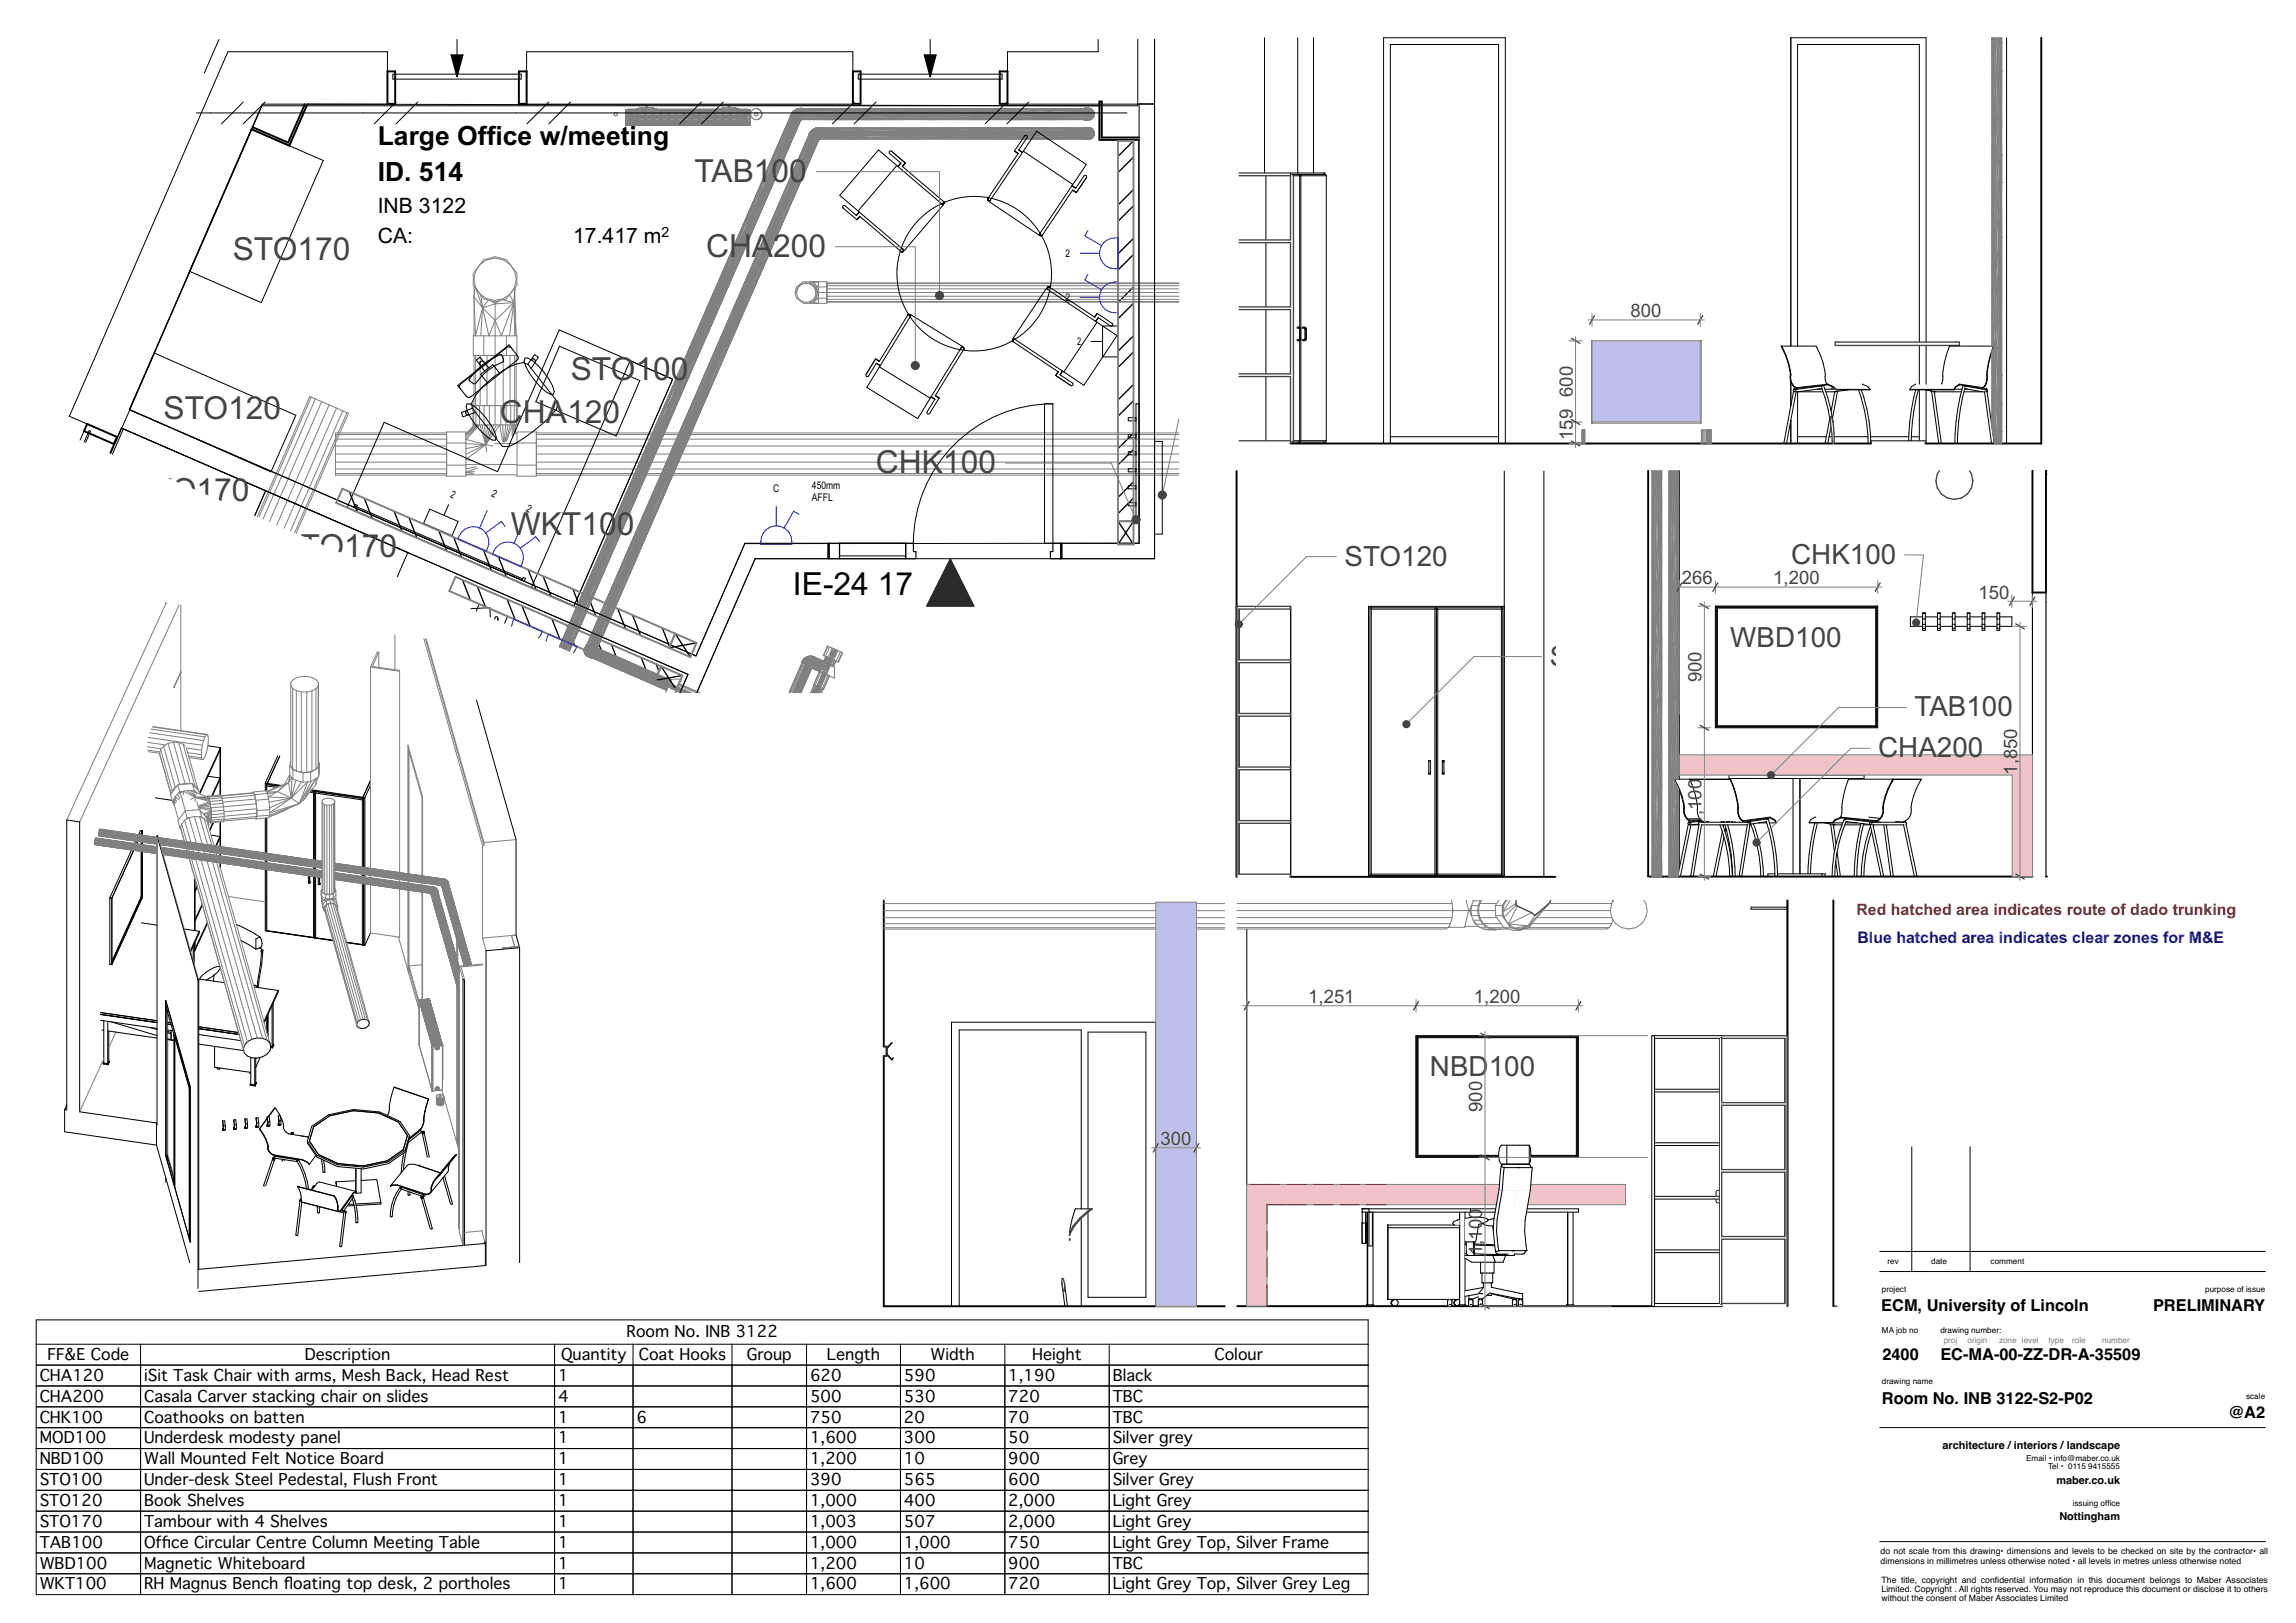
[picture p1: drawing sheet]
<svg xmlns="http://www.w3.org/2000/svg" width="594mm" height="420mm" viewBox="0 0 594 420" stroke-linecap="round" stroke-linejoin="round" font-family="sans-serif">
<defs><g id="words">
<g font-size="8.2" fill="#444">
<text x="179.7" y="47.1">TAB100</text>
<text x="60.2" y="67.3">STO170</text>
<text x="182.7" y="66.5">CHA200</text>
<text x="147.7" y="98.2">STO100</text>
<text x="42.3" y="108.3">STO120</text>
<text x="129.3" y="109.6">C</text>
<text x="135.3" y="109.6">HA120</text>
<text x="226.6" y="122.5">CHK100</text>
<text x="34.1" y="129.6">STO170</text>
<text x="132.1" y="138.3">WKT100</text>
<text x="72.3" y="144.3">STO170</text>
<text x="63.9" y="164" transform="rotate(23 63.9 164)">TAB100</text>
<text x="42.1" y="168.5" transform="rotate(23 42.1 168.5)">CHA200</text>
</g>
<g font-size="8.2">
<text x="205.1" y="154.1">IE-24</text>
<text x="227.1" y="154.1">17</text>
</g>
<g font-size="7.2" fill="#444">
<text x="347.8" y="146.4">STO120</text>
<text x="463.4" y="145.9">CHK100</text>
<text x="447.6" y="167.4">WBD100</text>
<text x="400.9" y="172.2">STO200</text>
<text x="495.3" y="185.4">TAB100</text>
<text x="485.9" y="196">CHA200</text>
<text x="370" y="278.3">NBD</text>
<text x="385.2" y="278.3">100</text>
</g>
<g font-size="6.9">
<text x="97.7" y="37.5">Large Office w/meeting</text>
<text x="97.7" y="46.9">ID. 514</text>
</g>
<g font-size="5.5">
<text x="97.7" y="55.1">INB 3122</text>
<text x="97.7" y="63">CA:</text>
<text x="148.3" y="63">17.417 m</text>
</g>
<g font-size="4.8" fill="#444">
<text x="421.9" y="82.1">800</text>
<text x="406.9" y="102.7" transform="rotate(-90 406.9 102.7)">600</text>
<text x="406.9" y="113.9" transform="rotate(-90 406.9 113.9)">15</text>
<text x="406.9" y="108.5" transform="rotate(-90 406.9 108.5)">9</text>
<text x="435.1" y="151.2">266</text>
<text x="458.8" y="151.2">1,200</text>
<text x="511.9" y="154.9">150</text>
<text x="440.2" y="176.6" transform="rotate(-90 440.2 176.6)">900</text>
<text x="521.9" y="200.5" transform="rotate(-90 521.9 200.5)">1,850</text>
<text x="440.2" y="209.6" transform="rotate(-90 440.2 209.6)">1</text>
<text x="440.2" y="206.9" transform="rotate(-90 440.2 206.9)">00</text>
<text x="440.2" y="213.6" transform="rotate(-90 440.2 213.6)">1</text>
<text x="440.2" y="210.9" transform="rotate(-90 440.2 210.9)">,</text>
<text x="338.4" y="259.6">1,251</text>
<text x="381.3" y="259.6">1,200</text>
<text x="383.5" y="287.8" transform="rotate(-90 383.5 287.8)">900</text>
<text x="300.3" y="296.3">300</text>
<text x="383.5" y="324.8" transform="rotate(-90 383.5 324.8)">1,100</text>
</g>
<g font-size="4.2">
<text x="486.7" y="339.2">ECM, University of Lincoln</text>
<text x="557" y="339.2">PRELIMINARY</text>
<text x="487" y="352">2400</text>
<text x="502" y="352">EC-MA-00-ZZ-DR-A-35509</text>
<text x="486.9" y="363.3">Room No. INB 3122-S2-P02</text>
<text x="576.5" y="367">@A2</text>
</g>
<text font-size="4.1" fill="#c30c20" x="480.3" y="236.7">Red hatched area indicates route of dado trunking</text>
<text font-size="4.1" fill="#0000b3" x="480.5" y="244.2">Blue hatched area indicates clear zones for M&amp;E</text>
<g font-size="4.1">
<text x="162.1" y="346.1">Room No. INB 3122</text>
<text x="12.3" y="351.9">FF&amp;E Code</text>
<text x="78.8" y="351.9">Description</text>
<text x="145.1" y="351.9">Quantity</text>
<text x="165.3" y="351.9">Coat Hooks</text>
<text x="193.2" y="351.9">Group</text>
<text x="213.9" y="351.9">Length</text>
<text x="240.7" y="351.9">Width</text>
<text x="267.1" y="351.9">Height</text>
<text x="314.2" y="351.9">Colour</text>
<text x="10.3" y="357.3">CHA120</text>
<text x="37.3" y="357.3">iSit Task Chair with arms, Mesh Back, Head Rest</text>
<text x="144.4" y="357.3">1</text>
<text x="209.6" y="357.3">620</text>
<text x="233.9" y="357.3">590</text>
<text x="260.9" y="357.3">1,190</text>
<text x="287.9" y="357.3">Black</text>
<text x="10.3" y="362.7">CHA200</text>
<text x="37.3" y="362.7">Casala Carver stacking chair on slides</text>
<text x="144.4" y="362.7">4</text>
<text x="209.6" y="362.7">500</text>
<text x="233.9" y="362.7">530</text>
<text x="260.9" y="362.7">720</text>
<text x="287.9" y="362.7">TBC</text>
<text x="10.3" y="368.1">CHK100</text>
<text x="37.3" y="368.1">Coathooks on batten</text>
<text x="144.4" y="368.1">1</text>
<text x="164.7" y="368.1">6</text>
<text x="209.6" y="368.1">750</text>
<text x="233.9" y="368.1">20</text>
<text x="260.9" y="368.1">70</text>
<text x="287.9" y="368.1">TBC</text>
<text x="10.3" y="373.5">MOD100</text>
<text x="37.3" y="373.5">Underdesk modesty panel</text>
<text x="144.4" y="373.5">1</text>
<text x="209.6" y="373.5">1,600</text>
<text x="233.9" y="373.5">300</text>
<text x="260.9" y="373.5">50</text>
<text x="287.9" y="373.5">Silver grey</text>
<text x="10.3" y="378.9">NBD100</text>
<text x="37.3" y="378.9">Wall Mounted Felt Notice Board</text>
<text x="144.4" y="378.9">1</text>
<text x="209.6" y="378.9">1,200</text>
<text x="233.9" y="378.9">10</text>
<text x="260.9" y="378.9">900</text>
<text x="287.9" y="378.9">Grey</text>
<text x="10.3" y="384.3">STO100</text>
<text x="10.3" y="389.7">STO120</text>
<text x="37.3" y="384.3">Under-desk Steel Pedestal, Flush Front</text>
<text x="37.3" y="389.7">Book Shelves</text>
<text x="144.4" y="384.3">1</text>
<text x="144.4" y="389.7">1</text>
<text x="209.6" y="384.3">390</text>
<text x="209.6" y="389.7">1,000</text>
<text x="233.9" y="384.3">565</text>
<text x="233.9" y="389.7">400</text>
<text x="260.9" y="384.3">600</text>
<text x="260.9" y="389.7">2,000</text>
<text x="287.9" y="384.3">Silver Grey</text>
<text x="287.9" y="389.7">Light Grey</text>
<text x="10.3" y="395.1">STO170</text>
<text x="37.3" y="395.1">Tambour with 4 Shelves</text>
<text x="144.4" y="395.1">1</text>
<text x="209.6" y="395.1">1,003</text>
<text x="233.9" y="395.1">507</text>
<text x="260.9" y="395.1">2,000</text>
<text x="287.9" y="395.1">Light Grey</text>
<text x="10.3" y="400.5">TAB100</text>
<text x="37.3" y="400.5">Offce Circular Centre Column Meeting Table</text>
<text x="41.9" y="400.5">i</text>
<text x="144.4" y="400.5">1</text>
<text x="209.6" y="400.5">1,000</text>
<text x="233.9" y="400.5">1,000</text>
<text x="260.9" y="400.5">750</text>
<text x="287.9" y="400.5">Light Grey Top, Silver Frame</text>
<text x="10.3" y="405.9">WBD100</text>
<text x="37.3" y="405.9">Magnetic Whiteboard</text>
<text x="144.4" y="405.9">1</text>
<text x="209.6" y="405.9">1,200</text>
<text x="233.9" y="405.9">10</text>
<text x="260.9" y="405.9">900</text>
<text x="287.9" y="405.9">TBC</text>
<text x="10.3" y="411.3">WKT100</text>
<text x="37.3" y="411.3">RH Magnus Bench foating top desk, 2 portholes</text>
<text x="73.4" y="411.3">l</text>
<text x="144.4" y="411.3">1</text>
<text x="209.6" y="411.3">1,600</text>
<text x="233.9" y="411.3">1,600</text>
<text x="260.9" y="411.3">720</text>
<text x="287.9" y="411.3">Light Grey Top, Silver Grey Leg</text>
</g>
<text font-size="3.7" x="171.1" y="61.3">2</text>
<g font-size="2.8">
<text x="502.5" y="374.9">architecture /interiors /landscape</text>
<text x="532" y="384.1">maber.co.uk</text>
<text x="532.8" y="393.4">Nottingham</text>
</g>
<g font-size="2.7">
<text x="275.7" y="66.6">2</text>
<text x="275.7" y="78">2</text>
<text x="278.7" y="89.4">2</text>
<text x="116.4" y="128.5" transform="rotate(24 116.4 128.5)">2</text>
<text x="127" y="128.4" transform="rotate(24 127 128.4)">2</text>
<text x="200" y="127.3">C</text>
<text x="210.1" y="126.7">450mm</text>
<text x="210.1" y="129.8">AFFL</text>
<text x="135.9" y="132.3" transform="rotate(24 135.9 132.3)">2</text>
</g>
<g font-size="2.3">
<text x="486.5" y="402.3">do not scale from this drawing• dimensions and levels to be checked on site by the contractor• all</text>
<text x="486.5" y="404.7">dimensions in millimetres unless otherwise noted • all levels in metres unless otherwise noted</text>
<text x="486.8" y="409.7">The title, copyright and confdential information in this document belongs to Maber Associates</text>
<text x="486.8" y="412">Limited. Copyright . All rights reserved. You may not reproduce this document or disclose it to others</text>
<text x="516.1" y="409.7">i</text>
<text x="486.8" y="414.2">without the consent of Maber Associates Limited</text>
</g>
<g font-size="2.1">
<text x="488.3" y="327.1">rev</text>
<text x="499.6" y="327.1">date</text>
<text x="515" y="327.1">comment</text>
<text x="486.8" y="334.3">project</text>
<text x="570.5" y="334.3">purpose of issue</text>
<text x="486.9" y="345">MA job no</text>
<text x="502" y="345">drawing number:</text>
<text x="486.8" y="358.2">drawing name</text>
<text x="581.1" y="362">scale</text>
<text x="524.2" y="378.1">Email • info@maber.co.uk</text>
<text x="529.9" y="380.2">Tel • 0115</text>
<text x="540.2" y="380.2">9415555</text>
<text x="536.2" y="389.8">issuing offce</text>
<text x="545.2" y="389.8">i</text>
</g>
<g font-size="2.1" fill="#7f7f7f">
<text x="502.9" y="347.6">proj</text>
<text x="509" y="347.6">origin</text>
<text x="517.2" y="347.6">zone level</text>
<text x="530" y="347.6">type</text>
<text x="536.1" y="347.6">role</text>
<text x="543.9" y="347.6">number</text>
</g>
</g></defs>
<path d="M486.3 329h99.7M486.3 323.9h99.7M486.3 369.4h99.7M486.3 398.9h99.7" fill="none" stroke="#000" stroke-width=".26"/>
<path d="M560.4 372.2h24.3v23.8h-24.3z" fill-rule="evenodd" fill="#fff"/>
<g fill="none" stroke="#000" stroke-width=".26">
<path d="M494.6 296.8v32.2M509.7 296.8v32.2M9.4 341.6h344.6v71.1h-344.6zM9.4 347.9h344.6M9.4 353.3h344.6M9.4 358.7h344.6M36.4 347.9v64.8M143.5 347.9v64.8M163.8 347.9v64.8M189.4 347.9v64.8M208.7 347.9v64.8M233 347.9v64.8"/>
<path d="M260 347.9v64.8M287 347.9v64.8M9.4 364.1h344.6M9.4 369.5h344.6M9.4 374.9h344.6M9.4 380.3h344.6M9.4 385.7h344.6M9.4 391.1h344.6M9.4 396.5h344.6M9.4 401.9h344.6M9.4 407.3h344.6"/>
</g>
<!-- layer: A-35-M_FFE-Zone -->
<path d="M298.7 10.2v134.4h-103.3l-15.1 34.6M65.1 33.5l9.7 4.2 4.7-10.7 204.9 .4v8.8h10.2l.1 104.4-102 .1-12.6 29-146.6-63.7zM28.6 117.3l2.8-6.5 146.6 63.7-2 4.7" fill="none" stroke="#000" stroke-width=".26"/>
<!-- layer: X_03_SmallPower$0$2059 E Third Small power$0$E6100_TRNK -->
<g fill="none" stroke="#000" stroke-width=".35">
<path d="M293.2 36.5l-4 3.9M293.2 40.7l-4 4M293.2 53.3l-4 4M293.2 49.1l-4 4M293.2 65.9l-4 4M293.2 78.5l-4 4M293.2 61.7l-4 4M293.2 74.3l-4 4M293.2 91.1l-4 4M293.2 86.9l-4 4M293.2 99.5l-4 4M293.2 103.7l-4 4"/>
<path d="M293.2 116.3l-4 4M293.2 112.1l-4 4M90.4 127.3l2.1 5.2M94.2 128.9l2.1 5.3M102 132.3l2 5.3M105.8 134l2.1 5.2M113.5 137.3l2.1 5.3M117.4 139l2 5.3M293.2 128.9l-4 4M293.2 124.7l-4 4M119.6 150.1l2.1 5.2M123.5 151.7l2.1 5.3"/>
<path d="M125.1 142.4l2.1 5.2M128.9 144l2.1 5.3M131.2 155.1l2.1 5.3M135.1 156.8l2 5.2M136.7 147.4l2 5.3M140.5 149.1l2.1 5.3M148.2 152.4l2.1 5.3M152.1 154.1l2 5.3M159.8 157.5l2.1 5.2M163.6 159.2l2.1 5.2M142.8 160.1l2 5.3M146.6 161.8l2.1 5.3"/>
<path d="M154.3 165.2l2.1 5.2M158.2 166.8l2.1 5.3M165.9 170.2l2.1 5.2M169.7 171.9l.8 1.8M171.3 162.5l1.9 4.8"/>
</g>
<!-- layer: Y-15-M-567-M_MECH_EQP.Revit MEP -->
<g fill="none" stroke="#808080" stroke-width=".26">
<path d="M161.8 32.3h32.2M161.8 32.3l.1 .1M161.9 32.3v.1M161.9 28.4v3.9M161.9 30.3v.3M161.9 29.8v.4M161.9 28.4h.3M161.9 28.4h32.1M161.9 28.4h.1M161.9 29.4v.3M161.9 31.1v.4M161.9 31.1v.1"/>
<path d="M161.9 29v.4M161.9 29.4h.1M161.9 32.1v.1M161.9 28.4v.3M161.9 30.6v.5M161.9 30.6v.2M161.9 32.1h.3M161.9 28.4v.1M161.9 28.4l1.2 .3M161.9 31.8v.4M161.9 31.5v.3M161.9 31.8v.3"/>
<path d="M161.9 31.5v.2M161.9 30.2v.2M161.9 30.2v.1M161.9 29.7v.2M161.9 29.7v.1M161.9 28.7v.3M161.9 28.7v.2M161.9 28.5v3.9M161.9 31.2v.3M161.9 30.4v.2M161.9 31.7v.1M161.9 32.1h.1"/>
<path d="M161.9 32.1h32.1M161.9 30.8v.3M161.9 30.4l1.2 .1M161.9 28.9l1.2 1.6M161.9 29.4l1.2 1.1M161.9 29.9l1.2 .6M161.9 28.5l1.2 2M161.9 29.9v.3M161.9 28.5l1.2 1.2M161.9 28.9v.1M161.9 28.5v.2M161.9 28.5h32.1"/>
<path d="M161.9 28.5l2.8 .1M161.9 28.5l3.3 .1M161.9 28.5l4.8 .1M161.9 28.5l6.8 .1M161.9 28.5l1.2 1.1M161.9 28.5l1.2 .7M161.9 28.5l1.2 1.6M161.9 28.5l1.2 1.5M161.9 28.5l15.3 .1M161.9 28.5l1.3 .1M161.9 28.5l1.2 .3M161.9 28.5l1.2 .2"/>
<path d="M161.9 28.5l12.9 .1M161.9 28.5l9.3 .1M161.9 28.5l5.3 .1M161.9 28.5l7.3 .1M161.9 32.4h32.1M162.2 32.1l-.3 .1M162.2 28.4h.7M162.2 28.4h.3M162.2 28.4l.2 .1M162.2 28.4l-.1 .1M162.4 28.4l.1-.2h30.8l.2 .2M162.4 32.1h-.2"/>
<path d="M162.4 32.1h.5M162.4 32.1h.1M162.5 32.1h-.3M162.5 28.4h.4M162.5 28.4l-.1 .1M162.9 32.1h-.4M162.9 32.1h.5M162.9 28.4l-.5 .1M163.1 31.8l-1.2 .3M163.1 30.5h.1M163.1 30.9h.1M163.1 31.3v.1"/>
<path d="M163.1 31.8h.1M163.1 30.5l-1.2 .3M163.1 30.5l-1.2 .7M163.1 30.5l-1.2 1.6M163.1 30.5l-1.2 1.2M163.1 30.1h.1M163.1 29.6v.1M163.1 29.2h.1M163.1 28.8h.1M163.1 30.9v.7M163.1 30h.6M163.1 29.7h.1"/>
<path d="M163.1 30.9l.2 .2M163.1 31.7l-1.2 .4M163.1 30v.1M163.1 28.8v.4M163.1 29.2v.4M163.1 29.7v1.2M163.1 30.9v.4M163.1 31.4v.3M163.1 31.3h.1M163.1 31.7v.1M163.1 30.9l-1.2 1.2M163.1 30.5v.3"/>
<path d="M163.1 30.9v.1M163.1 31.4h.1M163.1 31.3l-1.2 .8M163.1 31.4l-1.2 .7M163.1 30.5v.1M163.1 30.4v.1M163.1 30.1v.4M163.1 29.6h.1M163.1 28.7v.1M163.1 29.2v.1M163.1 28.8v.1M163.1 30.9l.3-.1v.3"/>
<path d="M163.1 30.4h.6M163.1 30.6h.6M163.1 29.3v.3M163.1 29.7v.3M163.1 30.1v.3M163.1 31.8v.1M163.1 31.7h.1M163.1 31h.1M163.1 30.8v.1M163.1 31.4v.2M163.1 29.3h.1M163.1 28.9h.1"/>
<path d="M163.1 31v.2M163.1 30.6h.1M163.1 30.6v.2M163.1 30h.1M163.1 30.4h.1M163.1 30.1v.1M163.1 28.7h.1M163.1 29.1v.1M163.1 31.9h.1M163.1 31.6v.1M163.1 31.4v.1M163.1 30.8h.1"/>
<path d="M163.1 31.9l-1.2 .2M163.1 28.9v.8M163.1 30.2v.2M163.1 31.2v.1M163.1 30.2h.6M163.1 30.2h.1M163.1 29.5v.1M163.1 29.7v.1M163.1 29.1h.1M163.1 28.9v.2M163.1 28.7h29.7M163.1 31.9h29.7"/>
<path d="M163.1 31.6h.1M163.1 31l.1 .1M163.1 31.5h.1M163.1 31.5l.1 .1M163.1 29.8h.1M163.1 29.3l.1 .1M163.1 31.2h.1M163.1 31l.1 .2M163.1 29.9v.1M163.1 30.6l.1 .2M163.1 29.5h.1M163.1 29.3v.2"/>
<path d="M163.2 29.8h1.5M163.2 31.6h29.6M163.2 30.9v.7M163.2 31.9h.1M163.2 31.6h-.1M163.2 31.1h.1M163.2 31.5h.1M163.2 30.8h-.1M163.2 31.9l-1.3 .2M163.2 28.9v.8M163.2 29.8v.1M163.2 30.2v.1"/>
<path d="M163.2 30.6v.2M163.2 31.5v.1M163.2 31.2h-.1M163.2 31.1v.1M163.2 30.6h.1M163.2 29.9h-.1M163.2 30.3l-.1 .1M163.2 30.2l-.1 .2M163.2 30.2h.1M163.2 29.5h-.1M163.2 29.8h.1M163.2 29.8l-.1 .1"/>
<path d="M163.2 28.6l-.1 .1M163.2 29.4l-.1 .1M163.2 29.4h.1M163.2 29.1h-.1M163.2 28.9l-.1 .2M163.2 28.9h.1M163.2 31.6h.1M163.2 31.1l1.5 .1M163.2 31.5h1.5M163.2 31.1h1.5M163.2 30.8h.1M163.2 31.2h1.5"/>
<path d="M163.2 31.5l1.5 .1M163.2 31.2h.1M163.2 30.6l1.5 .2M163.2 29.9h.1M163.2 29.9h1.5M163.2 30.3h.1M163.2 30.6h1.5M163.2 30.3h1.5M163.2 29.5h.1M163.2 29.5h1.5M163.2 29.4h1.5M163.2 29.1h1.5"/>
<path d="M163.2 28.9h1.5M163.2 28.6h.1M163.2 29.4v.1M163.2 29.1h.1M163.2 28.9v.2M163.3 29.1v.3M163.3 29.5v.2M163.3 31.2v.3M163.3 31.6h.1M163.4 28.4h-.5M163.4 28.4h.3M163.4 29.1v.3"/>
<path d="M163.4 29.5v.2M163.4 31.2v.3M163.4 31.6h.1M163.5 29.1v.3M163.5 29.5v.3M163.5 30.8v.3M163.5 31.2v.3M163.5 31.6h.1M163.6 29.1v.3M163.6 29.5v.2M163.6 30.8v.3M163.6 31.2v.3"/>
<path d="M163.6 31.6h.1M163.7 29.7v.1M163.7 29.9v.3M163.7 30.3v.3M163.7 30.8h-.2M163.7 30.6h.1M163.7 30.5h.1M163.7 30.4v.1M163.7 30.4h.1M163.7 30.2h.1M163.7 30h.1M163.7 30.1h.1"/>
<path d="M163.7 30.3v.1M163.7 30.9h.1M163.7 30.8v.1M163.7 30.1v.1M163.7 30v.1M163.7 29.7h.1M163.7 30.8h.1M163.7 29.9v.1M163.7 32.1h-.3M163.7 28.4h.4M163.7 30.5v.1M163.7 30.8l.1 .3"/>
<path d="M163.7 30.4l.1 .1M163.7 30.1l.1 .1M163.8 29.1v.3M163.8 29.5l-.1 .3M163.8 31.2v.3M163.8 31.6h.1M163.8 30.3v.3M163.8 30.8l-.1 .1M163.8 30.8h.1M163.8 30.4h-.1M163.8 30.2h-.1M163.8 29.8h.1"/>
<path d="M163.8 29.9l.1 .3v-.3M163.9 29.1v.3M163.9 29.5v.3M163.9 30.8v.3M163.9 31.2v.3M163.9 31.6h.1M163.9 30.3l-.1 .3M163.9 30.3v.3M163.9 30.3l.1 .3M163.9 32.1h-.2M163.9 32.1h.2M163.9 29.5l.1 .3"/>
<path d="M163.9 29.9v.3M164 29.1v.3M164 29.5v.3M164 30.8v.3M164 31.2v.3M164 31.6h.1M164 30.8h.1M164 30.8l-.1 .3M164 29.8h.1M164 29.9v.3M164.1 30.3l-.1 .3M164.1 30.3v.3z"/>
<path d="M164.1 30.8h-.1M164.1 29.9v.3M164.1 32.1h1M164.1 32.1h-.4M164.1 32.1h.5M164.1 28.4l.3 .1M164.1 29.9v.3v-.2M164.1 29.9v.1M164.1 30.6h.1M164.1 30l.1 .2M164.1 30.3v.1M164.1 30.4v.2"/>
<path d="M164.2 30.4h27.5M164.2 30.3l-.1 .3zM164.4 28.5l12.8 .1M164.6 32.1h.5M164.6 28.4h-.5M164.6 28.4l-.2 .1M164.6 28.2v-.1h.7l.2-.2h3.5l.2 .2h.7v.1M164.7 31.9l-2.8 .2M164.7 31.6h.1M164.7 31.2h.1M164.7 30.8h.1M164.7 30.8h-1.6"/>
<path d="M164.7 29.9h.1M164.7 30.2l-1.5 .1M164.7 30.3h.1M164.7 29.5h.1M164.7 29.8l-1.5 .1M164.7 29.1h.1M164.7 28.6h.1M164.7 29.4l-1.5 .1M164.7 28.9l-1.5 .2M164.8 31.9h-.1M164.8 31.6h.1M164.8 31.2h.1"/>
<path d="M164.8 31.5h-.1M164.8 31.1h-.1M164.8 30.8h.1M164.8 30.3v.1M164.8 29.9h.1M164.8 29.5h.1M164.8 29.1h.1M164.8 28.9v.2M164.8 29.4v.1M164.8 29.8v.1M164.8 30.2v.1M164.8 30.6v.2"/>
<path d="M164.8 31.1v.1M164.8 31.5v.1M164.8 31.9h.4M164.8 30.2h-.1M164.8 30.6h-.1M164.8 29.8h-.1M164.8 28.6v.1M164.8 28.9h-.1M164.8 29.4h-.1M164.8 31.9h.1M164.8 31.5h.1M164.8 31v.1"/>
<path d="M164.8 31v.2M164.8 29.9v.1M164.8 30.2h.1M164.8 30.6h.1M164.8 30.4h.1M164.8 29.8h.1M164.8 28.7h.1M164.8 29.3v.1M164.8 28.9h.1M164.8 29.3v.2M164.8 30.2h-1.6M164.8 31.6v.1"/>
<path d="M164.8 31.2v.1M164.8 31.4v.1M164.8 31h.1M164.8 30.8h.3M164.8 31.4h.3M164.8 31.2h.3M164.8 31h.3M164.8 31.9h.3M164.8 31.4l.3 .2M164.8 31.6l.3 .1M164.8 29.7v.3M164.8 30.2v.2"/>
<path d="M164.8 31.4v.2M164.8 31l.3 .2M164.8 31.2l.3 .1M164.8 30h.1M164.8 30.6l.3 .2M164.8 30.6h.3M164.8 30.4h.3M164.8 30.2h.3M164.8 29.7h.3M164.8 29.5v.1M164.8 29.7v.1M164.8 30h.3"/>
<path d="M164.8 28.9h.3M164.8 29.3h.1M164.8 29.5h.3M164.8 29.3h.3M164.8 29.1h.3M164.8 31.8v.1M164.8 31.7h.1M164.8 31.3h.1M164.8 31.4h.1M164.8 30.8l.1 .1M164.8 31.7h.3M164.8 31.8h.3"/>
<path d="M164.8 31.8l.3 .1M164.8 31.3h.3M164.8 30.1v.1M164.8 29.6h.1M164.8 29.7h.1M164.8 29.1l.1 .1M164.9 31.8h-.1M164.9 31.7v.1M164.9 31.3h.1M164.9 31.4h-.1M164.9 30.9l-.1 .1M164.9 30.9h.1"/>
<path d="M164.9 30v.1M164.9 31.4h.2M164.9 30.9h.2M164.9 29.2h.1M164.9 29.6h.1M164.9 30.9l.2 .1M164.9 31.7l.2 .1M164.9 31.3l.2 .1M164.9 31.3h.2M164.9 30.1h-.1M164.9 30.5l-.1 .1M164.9 30.4v.1"/>
<path d="M164.9 28.7v.1M164.9 30.4h.2M164.9 29.7h-.1M164.9 30.1h.2M164.9 29.2h.2M164.9 29.2l-.1 .1M164.9 28.8l-.1 .1M164.9 29.6h.2M164.9 31.8h.1M164.9 31.3v.1M164.9 31.8h.2M164.9 30.5h.2"/>
<path d="M164.9 30.1h.1M164.9 30.5h.1M164.9 29.6v.1M164.9 28.8h.1M164.9 28.8h.2M165.1 31.3v.1M165.1 31.8h.1M165.1 30.9h.1M165.1 30.1h.1M165.1 30.5h.1M165.1 29.2h.1M165.1 29.6v.1"/>
<path d="M165.1 28.8h.1M165.1 30v.1M165.1 29.6h.1M165.1 31.4h.1M165.1 31.7v.1M165.1 31.3h.1M165.1 30.4v.1M165.1 30.9v.1M165.1 30.5v.1M165.1 28.7v.1M165.1 30.1h-.3M165.1 30l-.2 .1"/>
<path d="M165.1 29.7h.1M165.1 29.2v.1M165.1 28.8v.1M165.1 29.2h-.2M165.1 29.6l-.2 .1M165.1 29.2l-.3 .1M165.1 28.7l-.2 .1M165.1 28.4h-.5M165.1 28.4l.3 .1M165.1 28.4h.3M165.1 30.8v.1M165.1 30.4h.1"/>
<path d="M165.1 31.7h.1M165.1 31.8v.1M165.1 31h.1M165.1 29.3h.1M165.1 28.9h.1M165.1 30h.1M165.1 30.1v.1M165.1 30.6h.1M165.1 29.1v.1M165.1 30.1l-.3 .1M165.1 29.7h-.3M165.1 28.9h-.3"/>
<path d="M165.1 28.7h-.2M165.1 28.7h.1M165.1 29.3h-.3M165.1 29.6h-.2M165.1 29.1l-.2 .1M165.1 31.9h.1M165.1 31.4v.1M165.1 31.6v.1M165.1 31.2v.1M165.1 30.8h.1M165.1 28.9v.2M165.1 29.3v.2"/>
<path d="M165.1 29.7v.3M165.1 30.2v.2M165.1 30.6v.2M165.1 31v.2M165.1 31.4v.2M165.1 30.2h.1M165.1 30.2l-.3 .2M165.1 29.7v.1M165.1 30h-.3M165.1 29.7l-.3 .3M165.1 29.5v.1M165.1 28.9l-.3 .2"/>
<path d="M165.1 28.7h-.3M165.1 29.1h.1M165.1 29.5l-.3 .1M165.1 29.1h-.3M165.1 29.3l-.3 .2M165.1 30.2h1.7M165.1 31.6h.1M165.1 31.5h.1M165.1 31.2h.1M165.1 31l.1 .1M165.1 31.5l.1 .1M165.1 31l.1 .2"/>
<path d="M165.1 29.9v.1M165.1 30.6l.1 .2M165.1 29.3l.1 .1M165.1 29.8h.1M165.1 29.5h.1M165.2 30.8h-.1M165.2 29.9h-.1M165.2 31.6h-.1M165.2 31.9h.1M165.2 31.5h.1M165.2 31.2h-.1M165.2 31.1h.1"/>
<path d="M165.2 30.3l-.1 .1M165.2 31.5v.1M165.2 28.9v.2M165.2 29.4v.1M165.2 29.8v.1M165.2 30.2v.1M165.2 30.6v.2M165.2 31.1v.1M165.2 30.2h.1M165.2 30.6h.1M165.2 30.2l-.1 .2M165.2 29.8h.1"/>
<path d="M165.2 29.5h-.1M165.2 29.8l-.1 .1M165.2 28.6l-.1 .1M165.2 28.6l-.4 .1M165.2 29.4h.1M165.2 29.1h-.1M165.2 28.9l-.1 .2M165.2 28.9h.1M165.2 29.4l-.1 .1M165.2 31.5h1.5M165.2 31.1h1.5M165.2 30.8h1.5"/>
<path d="M165.2 31.9l-3.3 .2M165.2 31.6h.1M165.2 31.2h1.5M165.2 31.2h.1M165.2 30.8h.1M165.2 31.5l1.5 .1M165.2 31.1l1.5 .1M165.2 29.9h1.5M165.2 30.6h1.5M165.2 30.3h1.5M165.2 29.9h.1M165.2 30.3h.1"/>
<path d="M165.2 30.6l1.5 .2M165.2 29.8h1.5M165.2 29.5h1.5M165.2 29.5h.1M165.2 29.4h1.5M165.2 29.1h1.5M165.2 28.6h-.4M165.2 28.9h1.5M165.2 28.6h.1M165.2 29.1h.1M165.4 28.2l.2-.2h3.4l.1 .2M165.4 32.1h-.3"/>
<path d="M165.4 28.4h.4M165.4 28.4v.1M165.4 32.1h.1M165.4 32.1h.4M165.8 32.1h-.4M165.8 32.1h.4M165.8 32.1l.1 .1M165.8 28.4l-.4 .1M165.9 28.4h.3M165.9 28.4h-.1M166.2 32.1l.2 .1M166.2 28.4h.5"/>
<path d="M166.2 28.4h-.4M166.5 32.1h.4M166.5 32.1h-.3M166.5 32.1l-.1 .1M166.7 28.4h.3M166.7 31.9l-4.8 .2M166.7 31.6h.1M166.7 31.2h.1M166.7 30.8h.1M166.7 29.9h.1M166.7 30.2l-1.5 .1M166.7 30.3h.1"/>
<path d="M166.7 29.5h.1M166.7 29.8l-1.5 .1M166.7 28.6h.1M166.7 29.1h.1M166.7 29.4l-1.5 .1M166.7 28.9l-1.5 .2M166.8 31.9h.4M166.8 31.6h.1M166.8 31.9h-.1M166.8 31.5h-.1M166.8 31.2h.1M166.8 31.1h-.1"/>
<path d="M166.8 30.8h.1M166.8 30.3v.1M166.8 29.9h.1M166.8 28.9v.2M166.8 29.4v.1M166.8 29.8v.1M166.8 30.2v.1M166.8 30.6v.2M166.8 31.1v.1M166.8 31.5v.1M166.8 30.2h-.1M166.8 30.6h-.1"/>
<path d="M166.8 29.1h.1M166.8 29.5h.1M166.8 29.8h-.1M166.8 28.6v.1M166.8 29.4h-.1M166.8 28.9h-.1M166.8 31v.1M166.8 30.6h.1M166.8 30.2h.1M166.8 31.9h.1M166.8 31.5h.1M166.8 31v.2"/>
<path d="M166.8 29.3v.1M166.8 29.8h.1M166.8 29.9v.1M166.8 30.4h.1M166.8 28.9h.1M166.8 28.7h.1M166.8 29.3v.2M166.8 30.8h.3M166.8 31.6v.1M166.8 31.4h.3M166.8 31.4v.1M166.8 31.2v.1"/>
<path d="M166.8 31.2h.3M166.8 31h.1M166.8 31.6l.3 .1M166.8 31h.3M166.8 31.2l.3 .1M166.8 29.7v.3M166.8 30.2v.2M166.8 31.4v.2M166.8 31.4l.3 .2M166.8 31l.3 .2M166.8 30.6h.3M166.8 30h.1"/>
<path d="M166.8 30.6l.3 .2M166.8 30.4h.3M166.8 30.2h.3M166.8 29.7h.3M166.8 30h.3M166.8 29.5v.1M166.8 29.7v.1M166.8 28.9h.3M166.8 29.3h.1M166.8 29.5h.3M166.8 29.3h.3M166.8 29.1h.3"/>
<path d="M166.8 31.9h.3M166.8 31.8v.1M166.8 31.7h.1M166.8 31.7h.3M166.8 31.4h.1M166.8 31.3h.1M166.8 30.8l.1 .1M166.8 31.3h.3M166.8 31.8h.3M166.8 31.8l.3 .1M166.8 30.1v.1M166.8 29.6h.1"/>
<path d="M166.8 29.7h.1M166.8 29.1l.1 .1M166.8 28.7h.3M166.9 32.1l-.5 .1M166.9 31.8h-.1M166.9 31.7v.1M166.9 31.4h-.1M166.9 31.3h.1M166.9 30.9h.2M166.9 31.3h.2M166.9 30.9l-.1 .1M166.9 30.9h.1"/>
<path d="M166.9 30v.1M166.9 30.4v.1M166.9 31.7l.2 .1M166.9 29.6h.1M166.9 29.2h.1M166.9 31.4h.2M166.9 30.9l.2 .1M166.9 30.1h-.1M166.9 30.5l-.1 .1M166.9 30.4h.2M166.9 28.7v.1M166.9 30.1h.2"/>
<path d="M166.9 29.7h-.1M166.9 29.2h.2M166.9 29.2l-.1 .1M166.9 28.8l-.1 .1M166.9 29.6h.2M166.9 31.8h.1M166.9 31.3v.1M166.9 31.8h.2M166.9 31.3l.2 .1M166.9 30.1h.1M166.9 30.5h.1M166.9 30.5h.2"/>
<path d="M166.9 29.6v.1M166.9 28.8h.1M166.9 28.8h.2M166.9 32.1h-.4M166.9 32.1h.1M166.9 32.1h.3M167 28.4h-.3M167 28.4h.1M167 28.4l.4 .1M167.1 31.8h.1M167.1 31.3v.1M167.1 30.9h.1"/>
<path d="M167.1 30.1h.1M167.1 30.5h.1M167.1 29.6l-.2 .1M167.1 29.2h.1M167.1 29.6v.1M167.1 27.4l.4 .1zM167.1 28.8h-.2M167.1 28.8h.1M167.1 30.4v.1M167.1 30v.1M167.1 29.6h.1M167.1 31.4h.1"/>
<path d="M167.1 31.7v.1M167.1 31.3h.1M167.1 30.9v.1M167.1 30.5v.1M167.1 28.7v.1M167.1 30l-.2 .1M167.1 30.1h-.3M167.1 29.2v.1M167.1 29.7h.1M167.1 28.7l-.2 .1M167.1 28.8v.1M167.1 29.2l-.3 .1"/>
<path d="M167.1 29.2h-.2M167.1 30.8v.1M167.1 30.4h.1M167.1 31.7h.1M167.1 31.8v.1M167.1 31h.1M167.1 30h.1M167.1 30.1v.1M167.1 30.6h.1M167.1 29.7h-.3M167.1 29.1v.1M167.1 30.1l-.3 .1"/>
<path d="M167.1 29.3h.1M167.1 28.7h.1M167.1 29.1l-.2 .1M167.1 28.9h.1M167.1 29.3h-.3M167.1 28.9h-.3M167.1 29.6h-.2M167.1 29.1h.1M167.1 31.4v.1M167.1 31.6v.1M167.1 31.9h.1M167.1 31.2v.1"/>
<path d="M167.1 30.8h.1M167.1 28.9v.2M167.1 29.3v.2M167.1 29.7v.3M167.1 30.2v.2M167.1 30.6v.2M167.1 31v.2M167.1 31.4v.2M167.1 30.2h.1M167.1 30.2l-.3 .2M167.1 29.5l-.3 .1M167.1 29.7l-.3 .3"/>
<path d="M167.1 29.5v.1M167.1 29.7v.1M167.1 28.7h-.3M167.1 29.3l-.3 .2M167.1 29.1h-.3M167.1 30h-.3M167.1 28.9l-.3 .2M167.1 30.2h1.7M167.1 31.6h.1M167.1 31.5h.1M167.1 31.2h.1M167.1 31l.1 .1"/>
<path d="M167.1 29.9v.1M167.1 29.3l.1 .1M167.1 29.5h.1M167.1 29.8h.1M167.1 31.5l.1 .1M167.1 31l.1 .2M167.1 30.6l.1 .2M167.2 31.9h.1M167.2 31.1h.1M167.2 31.6h-.1M167.2 31.5h.1M167.2 31.2h-.1"/>
<path d="M167.2 30.8h-.1M167.2 30.2h.1M167.2 29.9h-.1M167.2 30.3l-.1 .1M167.2 30.6h.1M167.2 28.6l-.1 .1M167.2 29.4h.1M167.2 29.1h-.1M167.2 29.5h-.1M167.2 29.8h.1M167.2 28.9h.1M167.2 31.5v.1"/>
<path d="M167.2 28.9v.2M167.2 29.4v.1M167.2 29.8v.1M167.2 30.2v.1M167.2 30.6v.2M167.2 31.1v.1M167.2 30.2l-.1 .2M167.2 29.8l-.1 .1M167.2 29.4l-.1 .1M167.2 28.9l-.1 .2M167.2 28.6l-.4 .1M167.2 32.1h-.3"/>
<path d="M167.2 32.1h.3M167.2 32.1h.8M167.2 31.2h.1M167.2 31.5h1.5M167.2 31.1h1.5M167.2 30.8h1.5M167.2 31.2h1.5M167.2 31.6h.1M167.2 30.8h.1M167.2 29.9h1.5M167.2 30.6h1.5M167.2 30.3h.1"/>
<path d="M167.2 30.3h1.5M167.2 29.9h.1M167.2 30.6l1.5 .2M167.2 29.8h1.5M167.2 29.5h1.5M167.2 29.5h.1M167.2 29.4h1.5M167.2 29.1h.1M167.2 29.1h1.5M167.2 28.6h-.4M167.2 28.9h1.5M167.2 28.6h.1"/>
<path d="M167.2 31.1l1.5 .1M167.2 31.9l-5.3 .2M167.2 31.5l1.5 .1M167.2 28.1h.1M167.2 27.5v.4M167.2 28v.2l.1-.2M167.3 27.5v.4M167.4 28.4h-.4M167.4 28.4h.3M167.4 28.4v.1M167.4 32.1h.1M167.4 32.1h-.2"/>
<path d="M167.4 28.5l9.8 .1M167.5 32.1h.5M167.5 32.1l.1 .1M167.7 28.4h.5M167.7 28.4l-.3 .1M167.9 32.1h.1M167.9 32.1h-.4M168 32.1h.4M168.6 28.4h-.4M168.6 28.4l.3 .1M168.7 31.9l-6.8 .2M168.7 31.6h.1"/>
<path d="M168.7 31.2h.1M168.7 30.8h.1M168.7 29.9h.1M168.7 30.2l-1.5 .1M168.7 29.1h.1M168.7 29.4l-1.5 .1M168.7 29.5h.1M168.7 28.6h.1M168.7 30.3h.1M168.7 31.5l.1 .1M168.7 29.8l-1.5 .1M168.7 28.9l-1.5 .2"/>
<path d="M168.8 31.9h.4M168.8 31.6h.1M168.8 31.9h-.1M168.8 31.5h-.1M168.8 31.2h.1M168.8 31.1h-.1M168.8 30.8h.1M168.8 29.9h.1M168.8 30.2h-.1M168.8 30.3v.1M168.8 29.1h.1M168.8 29.4h-.1"/>
<path d="M168.8 29.8h-.1M168.8 29.5h.1M168.8 28.9h-.1M168.8 28.6v.1M168.8 31.5v.1M168.8 28.9v.2M168.8 29.4v.1M168.8 29.8v.1M168.8 30.2v.1M168.8 30.6v.2M168.8 31.1v.1M168.8 30.6h-.1"/>
<path d="M168.8 30.2h.1M168.8 29.8h.1M168.8 29.3v.1M168.8 31v.1M168.8 30.6h.1M168.8 31.9h.1M168.8 31.5h.1M168.8 28.9h.1M168.8 29.9v.1M168.8 28.7h.1M168.8 31v.2M168.8 30.4h.1"/>
<path d="M168.8 29.3v.2M168.8 30.8h.3M168.8 31.4h.3M168.8 31.2h.3M168.8 31.6v.1M168.8 31.4v.1M168.8 31.2v.1M168.8 31h.3M168.8 31h.1M168.8 31.6l.3 .1M168.8 31.2l.3 .1M168.8 30.6h.3"/>
<path d="M168.8 30h.1M168.8 30.2h.3M168.8 29.7h.3M168.8 30h.3M168.8 29.3h.1M168.8 29.7v.1M168.8 29.5v.1M168.8 28.9h.3M168.8 29.5h.3M168.8 29.3h.3M168.8 29.1h.3M168.8 29.7v.3"/>
<path d="M168.8 30.2v.2M168.8 31.4l.3 .2M168.8 31.9h.3M168.8 31l.3 .2M168.8 30.6l.3 .2M168.8 30.4h.3M168.8 31.7h.3M168.8 31.8h.3M168.8 31.8v.1M168.8 31.7h.1M168.8 31.4h.1M168.8 31.3h.1"/>
<path d="M168.8 30.8l.1 .1M168.8 31.8l.3 .1M168.8 31.3h.3M168.8 30.1v.1M168.8 29.1l.1 .1M168.8 29.7h.1M168.8 29.6h.1M168.8 28.7h.3M168.9 30.9h.2M168.9 31.8h-.1M168.9 31.7v.1M168.9 31.4h-.1"/>
<path d="M168.9 30.9h.1M168.9 31.3h.1M168.9 30.9l-.1 .1M168.9 31.4h.2M168.9 31.3h.2M168.9 31.7l.2 .1M168.9 30.4h.2M168.9 30v.1M168.9 30.1h-.1M168.9 30.1h.2M168.9 29.2h.1M168.9 29.2l-.1 .1"/>
<path d="M168.9 29.7h-.1M168.9 29.6h.1M168.9 29.2h.2M168.9 28.8l-.1 .1M168.9 28.7v.1M168.9 29.6h.2M168.9 30.9l.2 .1M168.9 30.5l-.1 .1M168.9 30.4v.1M168.9 31.8h.2M168.9 31.8h.1M168.9 31.3v.1"/>
<path d="M168.9 30.1h.1M168.9 29.6v.1M168.9 28.8h.1M168.9 28.8h.2M168.9 31.3l.2 .1M168.9 30.5h.1M168.9 30.5h.2M168.9 32.1h-.5M168.9 32.1h.1M168.9 32.1h.4M169 28.4h-.4M169 28.4h.3"/>
<path d="M169 32.1h-.6M169 28.4l-.1 .1M169.1 31.8h.1M169.1 29.6l-.2 .1M169.1 30.5h.1M169.1 30.9h.1M169.1 31.3v.1M169.1 30.1h.1M169.1 28.8h-.2M169.1 29.2h.1M169.1 29.6v.1M169.1 28.8h.1"/>
<path d="M169.1 30v.1M169.1 29.6h.1M169.1 31.4h.1M169.1 30.5v.1M169.1 28.7v.1M169.1 29.7h.1M169.1 29.2v.1M169.1 29.2l-.3 .1M169.1 29.2h-.2M169.1 31.3h.1M169.1 31.7v.1M169.1 30.9v.1"/>
<path d="M169.1 30.4v.1M169.1 30l-.2 .1M169.1 30.1h-.3M169.1 28.7l-.2 .1M169.1 28.8v.1M169.1 30.8v.1M169.1 30.4h.1M169.1 29.3h-.3M169.1 31.8v.1M169.1 28.7h.1M169.1 29.1v.1M169.1 28.9h-.3"/>
<path d="M169.1 31.7h.1M169.1 29.3h.1M169.1 28.9h.1M169.1 31h.1M169.1 30h.1M169.1 30.1v.1M169.1 30.6h.1M169.1 29.7h-.3M169.1 30.1l-.3 .1M169.1 29.6h-.2M169.1 29.1l-.2 .1M169.1 31.9h.1"/>
<path d="M169.1 31.4v.1M169.1 30.2h.1M169.1 29.7v.1M169.1 31.6v.1M169.1 31.2v.1M169.1 28.9v.2M169.1 29.3v.2M169.1 29.7v.3M169.1 30.2v.2M169.1 30.6v.2M169.1 31v.2M169.1 31.4v.2"/>
<path d="M169.1 30.8h.1M169.1 30.2l-.3 .2M169.1 30h-.3M169.1 29.7l-.3 .3M169.1 29.1h.1M169.1 29.5v.1M169.1 29.3l-.3 .2M169.1 29.5l-.3 .1M169.1 29.1h-.3M169.1 28.7h-.3M169.1 28.9l-.3 .2M169.1 30.2h1.7"/>
<path d="M169.1 31.6h.1M169.1 31.2h.1M169.1 31l.1 .1M169.1 29.9v.1M169.1 31.5h.1M169.1 29.5h.1M169.1 29.8h.1M169.1 31.5l.1 .1M169.1 29.3l.1 .1M169.1 31l.1 .2M169.1 30.6l.1 .2M169.2 31.9h.1"/>
<path d="M169.2 31.1h.1M169.2 29.9h-.1M169.2 30.2h.1M169.2 29.1h-.1M169.2 29.5h-.1M169.2 28.6l-.1 .1M169.2 29.4h.1M169.2 31.6h-.1M169.2 31.5h.1M169.2 31.2h-.1M169.2 31.5v.1M169.2 28.9v.2"/>
<path d="M169.2 29.4v.1M169.2 29.8v.1M169.2 30.2v.1M169.2 30.6v.2M169.2 31.1v.1M169.2 30.8h-.1M169.2 30.3l-.1 .1M169.2 30.6h.1M169.2 30.2l-.1 .2M169.2 29.8h.1M169.2 28.9h.1M169.2 29.8l-.1 .1"/>
<path d="M169.2 29.4l-.1 .1M169.2 28.9l-.1 .2M169.2 28.6l-.4 .1M169.2 31.5h1.5M169.2 31.1h1.5M169.2 30.8h1.5M169.2 31.2h.1M169.2 31.2h1.5M169.2 29.9h1.5M169.2 30.6h1.5M169.2 30.3h1.5M169.2 30.3h.1"/>
<path d="M169.2 29.8h1.5M169.2 29.5h1.5M169.2 29.5h.1M169.2 29.4h1.5M169.2 29.1h1.5M169.2 28.6h-.4M169.2 28.9h1.5M169.2 28.6h.1M169.2 31.9l-7.3 .2M169.2 31.6h.1M169.2 31.5l1.5 .1M169.2 30.8h.1"/>
<path d="M169.2 31.1l1.5 .1M169.2 29.9h.1M169.2 30.6l1.5 .2M169.2 29.1h.1M169.3 28.4h.4M169.3 28.4h.1M169.3 32.1h-.3M169.3 32.1v.1M169.3 28.4l-.4 .1M169.3 28.4l.1 .1M169.4 32.1h.3M169.4 32.1h-.1"/>
<path d="M169.4 28.5l7.8 .1M169.7 32.1h.3M169.7 32.1l-.4 .1M169.7 28.4l-.3 .1M170 28.4h-.3M170 28.4l.4 .1M170.4 28.4h.3M170.4 28.4v.1M170.4 28.4h.1M170.4 28.4h-.4M170.4 32.1h-.4M170.4 32.1h.1"/>
<path d="M170.4 32.1h.4M170.4 28.5l6.8 .1M170.5 32.1l.4 .1M170.5 32.1h-.5M170.7 28.4l-.3 .1M170.7 31.2h.1M170.7 30.3h.1M170.7 30.8h.1M170.7 29.5h.1M170.7 29.9h.1M170.7 31.6h.1M170.7 31.5l.1 .1"/>
<path d="M170.7 28.9v.2M170.7 29.4v.1M170.7 29.8v.1M170.7 30.2v.1M170.7 30.6v.2M170.7 31.1v.1M170.7 31.5v.1M170.7 31.1l.1 .1M170.7 30.2l-1.5 .1M170.7 30.6l.1 .2M170.7 29.1h.1M170.7 29.4l-1.5 .1"/>
<path d="M170.7 29.8l-1.5 .1M170.7 28.6h.1M170.7 28.9l-1.5 .2M170.8 30.6h-.1M170.8 29.8h-.1M170.8 30.2h-.1M170.8 28.9h-.1M170.8 29.4h-.1M170.8 30.8h.1M170.8 31.2h.1M170.8 29.9h.1M170.8 30.3v.1"/>
<path d="M170.8 29.5h.1M170.8 31.9h-.1M170.8 31.6h.1M170.8 31.5h-.1M170.8 31.5v.1M170.8 28.9v.2M170.8 29.4v.1M170.8 29.8v.1M170.8 30.2v.1M170.8 30.6v.2M170.8 31.1v.1M170.8 31.9h.4"/>
<path d="M170.8 31.1h-.1M170.8 29.1h.1M170.8 30.2l-.1 .1M170.8 28.6v.1M170.8 29.8l-.1 .1M170.8 29.4l-.1 .1M170.8 28.9l-.1 .2M170.8 29.3v.1M170.8 28.9h.1M170.8 30.2h.1M170.8 29.8h.1M170.8 31v.1"/>
<path d="M170.8 30.6h.1M170.8 31.9h.1M170.8 31.5h.1M170.8 29.9v.1M170.8 31v.2M170.8 30.4h.1M170.8 29.3v.2M170.8 28.7h.1M170.8 30.8h.3M170.8 31.4h.3M170.8 31.2h.3M170.8 31h.3"/>
<path d="M170.8 30.6h.3M170.8 31.2l.3 .1M170.8 30.2h.3M170.8 29.7h.3M170.8 30h.3M170.8 28.9h.3M170.8 29.5h.3M170.8 29.3h.3M170.8 29.1h.3M170.8 31.6v.1M170.8 31.2v.1M170.8 31.6l.3 .1"/>
<path d="M170.8 29.7v.3M170.8 30.2v.2M170.8 31.4v.2M170.8 31.9h.3M170.8 31.4l.3 .2M170.8 31h.1M170.8 30h.1M170.8 31l.3 .2M170.8 30.6l.3 .2M170.8 30.4h.3M170.8 29.3h.1M170.8 29.7v.1"/>
<path d="M170.8 29.5v.1M170.8 32.1l.1 .1M170.8 31.7h.3M170.8 31.8h.3M170.8 28.7h.3M170.8 31.8v.1M170.8 31.7h.1M170.8 31.3h.1M170.8 31.4h.1M170.8 30.8l.1 .1M170.8 31.8l.3 .1M170.8 31.3h.3"/>
<path d="M170.8 30.1v.1M170.8 29.6h.1M170.8 29.1l.1 .1M170.8 29.7h.1M170.9 30.9h.2M170.9 31.4h.2M170.9 31.3h.2M170.9 30.4h.2M170.9 30.1h.2M170.9 29.2h.2M170.9 29.6h.2M170.9 31.8h-.1"/>
<path d="M170.9 31.7v.1M170.9 31.3h.1M170.9 31.4h-.1M170.9 30v.1M170.9 31.7l.2 .1M170.9 31.8h.2M170.9 31.3l.2 .1M170.9 30.9l.2 .1M170.9 30.9l-.1 .1M170.9 30.9h.1M170.9 30.1h-.1M170.9 29.2h.1"/>
<path d="M170.9 29.6h.1M170.9 30.5l.2 .1M170.9 30.5l-.1 .1M170.9 30.4v.1M170.9 28.7v.1M170.9 30.4l.2 .1M170.9 29.2l-.1 .1M170.9 29.7h-.1M170.9 28.8l-.1 .1M170.9 28.8h.2M170.9 31.8h.1M170.9 31.3v.1"/>
<path d="M170.9 30.1h.1M170.9 30.5h.1M170.9 29.6v.1M170.9 28.8h.1M171 28.4h-.3M171 28.4h.5M171 28.4l.4 .1M171.1 31.3v.1M171.1 31.8h.1M171.1 30.9h.1M171.1 30.1h.1M171.1 30.5h.1"/>
<path d="M171.1 29.2h.1M171.1 29.6v.1M171.1 28.8h.1M171.1 30v.1M171.1 29.6h.1M171.1 31.7v.1M171.1 31.3h.1M171.1 31.4h.1M171.1 30.5v.1M171.1 28.7v.1M171.1 30.4v.1M171.1 30.9v.1"/>
<path d="M171.1 29.7h.1M171.1 30l-.2 .1M171.1 29.2v.1M171.1 29.2l-.3 .1M171.1 30.1h-.3M171.1 29.6l-.2 .1M171.1 29.2h-.2M171.1 28.8v.1M171.1 28.7l-.2 .1M171.1 29.1l-.2 .1M171.1 29.7h-.3M171.1 28.9h-.3"/>
<path d="M171.1 28.7h-.2M171.1 30.8v.1M171.1 31.7h.1M171.1 31.8v.1M171.1 30.4h.1M171.1 31h.1M171.1 30h.1M171.1 30.1v.1M171.1 30.6h.1M171.1 28.7h.1M171.1 29.1v.1M171.1 30h-.2"/>
<path d="M171.1 29.3h.1M171.1 29.3h-.3M171.1 30.1l-.3 .1M171.1 29.6h-.2M171.1 28.9h.1M171.1 31.9h.1M171.1 29.1h.1M171.1 31.4v.1M171.1 31.6v.1M171.1 31.2v.1M171.1 28.9v.2M171.1 29.3v.2"/>
<path d="M171.1 29.7v.3M171.1 30.2v.2M171.1 30.6v.2M171.1 31v.2M171.1 31.4v.2M171.1 30.2h.1M171.1 30.8h.1M171.1 30.2l-.3 .2M171.1 29.7v.1M171.1 30h-.3M171.1 29.5v.1M171.1 29.7l-.3 .3"/>
<path d="M171.1 29.3l-.3 .2M171.1 28.9l-.3 .2M171.1 28.7h-.3M171.1 30.2h1.7M171.1 31l.1 .1M171.1 31.5h.1M171.1 31.6h.1M171.1 31.2h.1M171.1 29.3l.1 .1M171.1 29.8h.1M171.1 31.5l.1 .1M171.1 29.9v.1"/>
<path d="M171.1 31l.1 .2M171.1 30.6l.1 .2M171.1 29.5h.1M171.2 31.9h.1M171.2 31.1h.1M171.2 29.1h-.1M171.2 30.2h.1M171.2 28.6l-.1 .1M171.2 29.4h.1M171.2 30.8h-.1M171.2 30.3l-.1 .1M171.2 31.6h-.1"/>
<path d="M171.2 31.5v.1M171.2 31.2h-.1M171.2 31.5h.1M171.2 28.9v.2M171.2 29.4v.1M171.2 29.8v.1M171.2 30.2v.1M171.2 30.6v.2M171.2 31.1v.1M171.2 29.9h-.1M171.2 29.5h-.1M171.2 30.6h.1"/>
<path d="M171.2 29.8h.1M171.2 28.9h.1M171.2 30.2l-.1 .2M171.2 29.8l-.1 .1M171.2 29.4l-.1 .1M171.2 28.9l-.1 .2M171.2 28.6l-.4 .1M171.2 32.1h.3M171.2 32.1l-.3 .1M171.2 32.1h-.4M171.2 31.5h1.5M171.2 31.1h1.5"/>
<path d="M171.2 30.8h1.5M171.2 31.2h1.5M171.2 31.2h.1M171.2 29.9h1.5M171.2 30.6h1.5M171.2 30.3h1.5M171.2 29.8h1.5M171.2 29.5h1.5M171.2 29.4h1.5M171.2 29.1h1.5M171.2 29.5h.1M171.2 28.6h-.4"/>
<path d="M171.2 28.9h1.5M171.2 28.6h.1M171.2 31.9l-9.3 .2M171.2 31.6h.1M171.2 31.5l1.5 .1M171.2 30.3h.1M171.2 30.8h.1M171.2 31.1l1.5 .1M171.2 29.9h.1M171.2 30.6l1.5 .2M171.2 29.1h.1M171.4 32.1h-.2"/>
<path d="M171.4 32.1h.1M171.4 28.5l5.8 .1M171.5 28.4l-.1 .1M171.5 32.1l.4 .1M171.8 28.4l-.4 .1M171.8 28.4l.1 .1M171.9 28.4h.3M171.9 28.4h-.4M171.9 28.4h-.1M171.9 32.1h-.4M171.9 32.1v.1M171.9 32.1h.4"/>
<path d="M171.9 28.5l5.3 .1M172.2 28.4h.3M172.2 28.4l-.3 .1M172.3 32.1h.4M172.3 32.1l-.4 .1M172.4 32.1h-.1M172.4 32.1h.3M172.5 28.4l.4 .1M172.7 31.2h.1M172.7 30.8h.1M172.7 30.3h.1M172.7 29.5h.1"/>
<path d="M172.7 29.9h.1M172.7 31.6h.1M172.7 28.9v.2M172.7 29.4v.1M172.7 29.8v.1M172.7 30.2v.1M172.7 30.6v.2M172.7 31.1v.1M172.7 31.5v.1M172.7 31.5l.1 .1M172.7 31.1l.1 .1M172.7 30.2l-1.5 .1"/>
<path d="M172.7 30.6l.1 .2M172.7 29.1h.1M172.7 29.4l-1.5 .1M172.7 29.8l-1.5 .1M172.7 28.9l-1.5 .2M172.7 28.6h.1M172.8 30.6h-.1M172.8 30.2h-.1M172.8 29.8h-.1M172.8 28.6h.4M172.8 28.9h-.1M172.8 29.4h-.1"/>
<path d="M172.8 30.3v.1M172.8 31.9h-.1M172.8 31.6h.1M172.8 31.5h-.1M172.8 31.2h.1M172.8 30.8h.1M172.8 31.9h.4M172.8 28.9v.2M172.8 29.4v.1M172.8 29.8v.1M172.8 30.2v.1M172.8 30.6v.2"/>
<path d="M172.8 31.1v.1M172.8 31.5v.1M172.8 31.1h-.1M172.8 29.1h.1M172.8 29.9h.1M172.8 30.2l-.1 .1M172.8 29.5h.1M172.8 29.8l-.1 .1M172.8 29.4l-.1 .1M172.8 28.6v.1M172.8 28.9l-.1 .2M172.8 30.2h.1"/>
<path d="M172.8 29.3v.1M172.8 29.8h.1M172.8 28.9h.1M172.8 31v.1M172.8 30.6h.1M172.8 31.9h.1M172.8 31.5h.1M172.8 31v.2M172.8 29.9v.1M172.8 30.4h.1M172.8 29.3v.2M172.8 28.7h.1"/>
<path d="M172.8 30.8h.3M172.8 31.4h.3M172.8 31.2h.3M172.8 31h.3M172.8 31.6l.3 .1M172.8 30.6h.3M172.8 30.2h.3M172.8 29.7h.3M172.8 30h.3M172.8 28.9h.3M172.8 29.5h.3M172.8 29.3h.3"/>
<path d="M172.8 29.1h.3M172.8 31.6v.1M172.8 31.4v.1M172.8 31.2v.1M172.8 29.7v.3M172.8 30.2v.2M172.8 31.4l.3 .2M172.8 31h.1M172.8 31l.3 .2M172.8 30h.1M172.8 30.4h.3M172.8 30.6l.3 .2"/>
<path d="M172.8 29.3h.1M172.8 29.7v.1M172.8 29.5v.1M172.8 28.4h-.3M172.8 28.4l.1 .1M172.8 31.7h.3M172.8 31.8h.3M172.8 28.7h.3M172.8 31.8l.3 .1M172.8 31.8v.1M172.8 31.7h.1M172.8 31.3h.1"/>
<path d="M172.8 30.8l.1 .1M172.8 31.3h.3M172.8 29.6h.1M172.8 30.1v.1M172.8 29.1l.1 .1M172.8 29.7h.1M172.9 30.9h.2M172.9 31.4h.2M172.9 31.3h.2M172.9 30.4h.2M172.9 30.1h.2M172.9 29.2h.2"/>
<path d="M172.9 29.6h.2M172.9 31.8h-.1M172.9 31.7v.1M172.9 31.4h-.1M172.9 31.3h.1M172.9 31.8h.2M172.9 30v.1M172.9 30.4v.1M172.9 29.6h.1M172.9 31.3l.2 .1M172.9 31.7l.2 .1M172.9 30.9l-.1 .1"/>
<path d="M172.9 30.9h.1M172.9 29.2h.1M172.9 30.9l.2 .1M172.9 30.5l-.1 .1M172.9 28.7v.1M172.9 30.1h-.1M172.9 30.4l.2 .1M172.9 30.5l.2 .1M172.9 29.2l-.1 .1M172.9 29.7h-.1M172.9 28.8l-.1 .1M172.9 28.8h.2"/>
<path d="M172.9 31.8h.1M172.9 31.3v.1M172.9 30.1h.1M172.9 30.5h.1M172.9 29.6v.1M172.9 28.8h.1M172.9 28.4h.3M172.9 28.4h-.4M172.9 28.4h-.1M172.9 32.1h-.2M172.9 32.1h.1M172.9 32.1h.4"/>
<path d="M172.9 28.5l4.3 .1M173 32.1h-.3M173 32.1l.4 .1M173.1 31.8h.1M173.1 31.3v.1M173.1 30.9h.1M173.1 29.6v.1M173.1 30.1h.1M173.1 30.5h.1M173.1 29.6l-.2 .1M173.1 29.2h.1M173.1 28.8h.1"/>
<path d="M173.1 28.8l-.3 .1M173.1 30.4v.1M173.1 30v.1M173.1 31.7v.1M173.1 31.4h.1M173.1 31.3h.1M173.1 29.6h.1M173.1 30.9v.1M173.1 30.5v.1M173.1 28.7v.1M173.1 29.7h.1M173.1 30l-.2 .1"/>
<path d="M173.1 29.2v.1M173.1 30.1h-.3M173.1 29.2l-.3 .1M173.1 28.7l-.2 .1M173.1 29.2h-.2M173.1 28.8v.1M173.1 28.7h-.2M173.1 29.1l-.2 .1M173.1 30.8v.1M173.1 31.7h.1M173.1 31.8v.1M173.1 28.9h.1"/>
<path d="M173.1 29.3h.1M173.1 30.4h.1M173.1 31h.1M173.1 30.1v.1M173.1 30h.1M173.1 30.6h.1M173.1 29.7h-.3M173.1 28.7h.1M173.1 29.1v.1M173.1 30h-.2M173.1 29.6h-.2M173.1 28.9h-.3"/>
<path d="M173.1 31.9h.1M173.1 31.4v.1M173.1 31.6v.1M173.1 31.4v.2M173.1 31.2v.1M173.1 28.9v.2M173.1 29.3v.2M173.1 29.7v.3M173.1 30.2v.2M173.1 30.6v.2M173.1 31v.2M173.1 30.8h.1"/>
<path d="M173.1 30.2l-.3 .2M173.1 30.2h.1M173.1 30h-.3M173.1 29.7v.1M173.1 29.7l-.3 .3M173.1 29.5v.1M173.1 29.1h.1M173.1 28.7h-.3M173.1 29.3l-.3 .2M173.1 28.9l-.3 .2M173.1 30.2h1.7M173.1 31.5h.1"/>
<path d="M173.1 31.6h.1M173.1 31.2h.1M173.1 29.8v.1M173.1 31.5v.1M173.1 29.8h.1M173.1 31l.1 .1M173.1 29.9v.1M173.1 29.3l.1 .1M173.1 29.5h.1M173.1 29.8v.2M173.2 31.9h.1M173.2 31.1h.1"/>
<path d="M173.2 31.5h.1M173.2 29.8h.1M173.2 30.2h.1M173.2 30.6h.1M173.2 29.9h-.1M173.2 29.5h-.1M173.2 30.8h-.1M173.2 30.3l-.1 .1M173.2 31.6h-.1M173.2 31.5v.1M173.2 31.2h-.1M173.2 29.1h-.1"/>
<path d="M173.2 28.6l-.1 .1M173.2 31.1v.1M173.2 30.6v.2M173.2 29.4h.1M173.2 28.9h.1M173.2 28.4h.3M173.2 28.4l.2 .1M173.2 28.4l-.3 .1M173.2 30.8h.1M173.2 30.3h.1M173.2 31.5h1.5M173.2 31.1h1.5"/>
<path d="M173.2 29.9h.1M173.2 30.8h1.5M173.2 29.5h.1M173.2 31.2h1.5M173.2 31.5l1.5 .1M173.2 29.9h1.5M173.2 29.1h.1M173.2 30.6h1.5M173.2 30.3h1.5M173.2 29.8h1.5M173.2 29.5h1.5M173.2 29.4h1.5"/>
<path d="M173.2 29.1h1.5M173.2 28.9h1.5M173.2 31.2h.1M173.2 31.9l-11.3 .2M173.2 31.6h.1M173.2 28.9v.2M173.2 29.4v.1M173.2 29.8v.1M173.2 30.2v.1M173.2 30.6l1.5 .2M173.2 31.1l1.5 .1M173.3 32.1l.1 .1"/>
<path d="M173.4 28.4h-.2M173.4 28.4h.4M173.4 28.4h.1M173.4 32.1h.3M173.4 32.1h-.1M173.4 28.5l3.8 .1M173.5 28.4l-.1 .1M173.7 32.1h.3M173.7 32.1l-.3 .1M173.8 28.4h-.3M173.8 28.4l.1 .1M173.8 28.4l-.4 .1"/>
<path d="M173.9 32.1h-.2M173.9 32.1h.1M173.9 28.5l3.3 .1M174 32.1l.4 .1M174.2 28.4h.3M174.2 28.4l-.3 .1M174.2 28.4h-.4M174.2 28.4l.2 .1M174.4 32.1v.1M174.4 32.1h-.4M174.4 32.1h.4M174.4 28.5l2.8 .1"/>
<path d="M174.5 28.4l.4 .1M174.5 28.4l-.1 .1M174.7 29.4l-1.5 .1M174.7 30.8h.1M174.7 30.3h.1M174.7 29.9h.1M174.7 29.5h.1M174.7 31.6h.1M174.7 31.2h.1M174.7 28.9v.2M174.7 29.4v.1M174.7 29.8v.1"/>
<path d="M174.7 30.2v.1M174.7 30.6v.2M174.7 31.1v.1M174.7 31.5v.1M174.7 31.5l.1 .1M174.7 30.2l-1.5 .1M174.7 31.1l.1 .1M174.7 30.6l.1 .2M174.7 29.8l-1.5 .1M174.7 28.9l-1.5 .2M174.7 29.1h.1M174.8 30.2h-.1"/>
<path d="M174.8 31.9h.4M174.8 30.6h-.1M174.8 29.8h-.1M174.8 29.4h-.1M174.8 28.6h.4M174.8 28.9h-.1M174.8 31.9h-.1M174.8 31.6h.1M174.8 31.2h.1M174.8 31.5h-.1M174.8 30.8h.1M174.8 30.3v.1"/>
<path d="M174.8 31.5v.1M174.8 31.1h-.1M174.8 29.9h.1M174.8 30.6v.2M174.8 30.2l-.1 .1M174.8 29.5h.1M174.8 29.8l-.1 .1M174.8 28.6v.1M174.8 29.1h.1M174.8 29.4l-.1 .1M174.8 28.9l-.1 .2M174.8 31v.1"/>
<path d="M174.8 30.6h.1M174.8 31.9h.1M174.8 31.5h.1M174.8 28.9v.2M174.8 29.3v.2M174.8 29.8v.1M174.8 30.2v.2M174.8 31v.2M174.8 29.9v.1M174.8 30.2h.1M174.8 30.4h.1M174.8 29.8h.1"/>
<path d="M174.8 28.7h.1M174.8 28.9h.1M174.8 29.3v.1M174.8 30.8h.3M174.8 31.4h.3M174.8 31.2h.3M174.8 31h.3M174.8 30.6h.3M174.8 30.2h.3M174.8 29.7h.3M174.8 30h.3M174.8 28.9h.3"/>
<path d="M174.8 29.5h.3M174.8 29.3h.3M174.8 29.1h.3M174.8 31.6v.1M174.8 31.2v.1M174.8 31.4v.1M174.8 31.6l.3 .1M174.8 31.9h.3M174.8 29.7v.3M174.8 31.4v.2M174.8 31.4l.3 .2M174.8 31h.1"/>
<path d="M174.8 30h.1M174.8 30.6l.3 .2M174.8 30.4h.3M174.8 31l.3 .2M174.8 29.5v.1M174.8 29.7v.1M174.8 29.3h.1M174.8 29.7v.2M174.8 32.1l-.4 .1M174.8 31.7h.3M174.8 31.8h.3M174.8 28.7h.3"/>
<path d="M174.8 31.8v.1M174.8 31.7h.1M174.8 31.3h.1M174.8 31.4h.1M174.8 30.8l.1 .1M174.8 31.8l.3 .1M174.8 31.3h.3M174.8 30.1v.1M174.8 29.6h.1M174.8 29.7h.1M174.8 29.1l.1 .1M174.9 30.9h.2"/>
<path d="M174.9 31.4h.2M174.9 31.3h.2M174.9 30.4h.2M174.9 31.8h.2M174.9 30.1h.2M174.9 29.2h.2M174.9 29.6h.2M174.9 31.8h-.1M174.9 31.7v.1M174.9 30.9h.1M174.9 31.3h.1M174.9 31.4h-.1"/>
<path d="M174.9 29.6h.1M174.9 30v.1M174.9 31.7l.2 .1M174.9 30.9l-.1 .1M174.9 30.1h-.1M174.9 29.2h.1M174.9 30.5l-.1 .1M174.9 30.4v.1M174.9 30.5l.2 .1M174.9 28.7v.1M174.9 30.9l.2 .1M174.9 29.7h-.1"/>
<path d="M174.9 28.8l-.1 .1M174.9 29.2l-.1 .1M174.9 28.8h.2M174.9 31.8h.1M174.9 31.3v.1M174.9 31.3l.2 .1M174.9 30.1h.1M174.9 30.5h.1M174.9 30.5h.2M174.9 29.6v.1M174.9 28.8h.1M174.9 28.4h.4"/>
<path d="M174.9 28.4h-.4M174.9 28.4v.1M174.9 32.1h-.1M174.9 32.1h.3M174.9 28.5l2.3 .1M175.1 31.3v.1M175.1 31.8h.1M175.1 30.5h.1M175.1 30.9h.1M175.1 30.1h.1M175.1 29.6l-.2 .1M175.1 29.2h.1"/>
<path d="M175.1 29.6v.1M175.1 28.8h-.2M175.1 28.8h.1M175.1 28.8l-.3 .1M175.1 30v.1M175.1 29.6h.1M175.1 31.4h.1M175.1 31.3h.1M175.1 31.7v.1M175.1 30.5v.1M175.1 28.7v.1M175.1 30.9v.1"/>
<path d="M175.1 30.4v.1M175.1 30.1h-.3M175.1 30l-.2 .1M175.1 29.2v.1M175.1 29.7h.1M175.1 29.2l-.3 .1M175.1 29.2h-.2M175.1 28.8v.1M175.1 28.7l-.2 .1M175.1 28.7h-.2M175.1 30.8v.1M175.1 31.7h.1"/>
<path d="M175.1 31.8v.1M175.1 30.4h.1M175.1 31h.1M175.1 30h.1M175.1 30.1v.1M175.1 30.6h.1M175.1 29.7h-.3M175.1 30h-.2M175.1 29.1v.1M175.1 28.7h.1M175.1 29.3h.1M175.1 29.1l-.2 .1"/>
<path d="M175.1 28.9h-.3M175.1 29.6h-.2M175.1 28.9h.1M175.1 31.9h.1M175.1 29.1h.1M175.1 31.4v.1M175.1 31.2v.1M175.1 31.6v.1M175.1 31.4v.2M175.1 28.9v.2M175.1 29.3v.2M175.1 29.7v.3"/>
<path d="M175.1 30.2v.2M175.1 30.6v.2M175.1 31v.2M175.1 30.2h.1M175.1 30.8h.1M175.1 30.2l-.3 .2M175.1 29.7v.1M175.1 30h-.3M175.1 29.7l-.3 .3M175.1 29.5v.1M175.1 29.3l-.3 .2M175.1 28.9l-.3 .2"/>
<path d="M175.1 28.7h-.3M175.1 30.2h1.7M175.1 31.6h.1M175.1 31.2h.1M175.1 31l.1 .1M175.1 31.5h.1M175.1 29.8v.1M175.1 31.5v.1M175.1 29.9v.1M175.1 29.3l.1 .1M175.1 29.8h.1M175.1 29.5h.1"/>
<path d="M175.1 29.8v.2M175.2 31.1h.1M175.2 31.5h.1M175.2 29.8h.1M175.2 30.2h.1M175.2 29.1h-.1M175.2 28.6l-.1 .1M175.2 29.9h-.1M175.2 29.5h-.1M175.2 30.8h-.1M175.2 30.3l-.1 .1M175.2 31.2h-.1"/>
<path d="M175.2 31.6h-.1M175.2 31.5v.1M175.2 31.1v.1M175.2 30.6h.1M175.2 30.6v.2M175.2 29.4h.1M175.2 28.9h.1M175.2 28.6l-.4 .1M175.2 32.1h-.4M175.2 32.1h.3M175.2 31.5h1.5M175.2 31.1h1.5"/>
<path d="M175.2 30.8h1.5M175.2 30.8h.1M175.2 30.3h.1M175.2 31.2h1.5M175.2 29.9h.1M175.2 29.5h.1M175.2 29.9h1.5M175.2 30.6h1.5M175.2 30.3h1.5M175.2 29.1h.1M175.2 31.5l1.5 .1M175.2 29.8h1.5"/>
<path d="M175.2 29.5h1.5M175.2 29.4h1.5M175.2 29.1h1.5M175.2 28.9h1.5M175.2 31.2h.1M175.2 31.6h.1M175.2 28.9v.2M175.2 29.4v.1M175.2 29.8v.1M175.2 30.2v.1M175.2 31.1l1.5 .1M175.2 30.6l1.5 .2"/>
<path d="M175.3 28.4l.1 .1M175.3 28.4h.4M175.3 28.4l-.4 .1M175.4 32.1h-.2M175.4 32.1h.1M175.4 32.1h.5M175.4 28.5l1.8 .1M175.5 32.1l.4 .1M175.7 28.4l.2 .1M175.7 28.4l-.3 .1M175.9 32.1h.3M175.9 32.1h-.4"/>
<path d="M175.9 32.1v.1M175.9 32.1h.1M175.9 28.5l1.3 .1M176.2 32.1l-.3 .1M176.2 32.1h.5M176.2 28.4h-.5M176.2 28.4l-.3 .1M176.2 28.4l.2 .1M176.4 32.1h-.2M176.4 32.1h.3M176.4 28.5l.8 .1M176.7 32.1h.3"/>
<path d="M176.7 28.4l.2 .1M176.7 28.4h-.5M176.7 28.4l-.3 .1M176.7 31.2h.1M176.7 31.6h.1M176.7 28.9v.2M176.7 29.4v.1M176.7 29.8v.1M176.7 30.2v.1M176.7 30.6v.2M176.7 31.1v.1M176.7 31.5v.1"/>
<path d="M176.7 31.5l.1 .1M176.7 30.8h.1M176.7 29.9h.1M176.7 30.2l-1.5 .1M176.7 31.1l.1 .1M176.7 30.3h.1M176.7 30.6l.1 .2M176.7 29.1h.1M176.7 29.4l-1.5 .1M176.7 29.5h.1M176.7 29.8l-1.5 .1M176.7 28.6h.1"/>
<path d="M176.7 28.9l-1.5 .2M176.8 30.2h-.1M176.8 29.4h-.1M176.8 30.6h-.1M176.8 31.9h-.1M176.8 30.3v.1M176.8 31.6h.1M176.8 31.2h.1M176.8 31.5h-.1M176.8 31.9l17.2 .2M176.8 31.5v.1M176.8 29.8h-.1"/>
<path d="M176.8 28.9h-.1M176.8 31.1h-.1M176.8 30.8h.1M176.8 29.9h.1M176.8 30.6v.2M176.8 30.2l-.1 .1M176.8 29.1h.1M176.8 29.5h.1M176.8 29.8l-.1 .1M176.8 29.4l-.1 .1M176.8 28.6v.1M176.8 28.9l-.1 .2"/>
<path d="M176.8 31.9l5.1 .2M176.8 31.9h.1M176.8 31.5h.1M176.8 28.9v.2M176.8 29.3v.2M176.8 29.8v.1M176.8 30.2v.2M176.8 31v.2M176.8 29.3v.1M176.8 31v.1M176.8 29.9v.1M176.8 30.2h.1"/>
<path d="M176.8 30.6h.1M176.8 30.4h.1M176.8 28.9h.1M176.8 29.8h.1M176.8 28.7h.1M176.8 30.8h.3M176.8 31.4h.3M176.8 31.2h.3M176.8 31h.3M176.8 30.6h.3M176.8 30.2h.3M176.8 29.7h.3"/>
<path d="M176.8 30h.3M176.8 28.9h.3M176.8 29.5h.3M176.8 29.3h.3M176.8 29.1h.3M176.8 31.4v.1M176.8 31.6v.1M176.8 31.2v.1M176.8 31.6l.3 .1M176.8 31.4l.3 .2M176.8 31.9h.3M176.8 29.7v.3"/>
<path d="M176.8 31.4v.2M176.8 31h.1M176.8 30h.1M176.8 31l.3 .2M176.8 30.6l.3 .2M176.8 30.4h.3M176.8 29.7v.2M176.8 29.3h.1M176.8 29.7v.1M176.8 29.5v.1M176.8 31.7h.3M176.8 31.8h.3"/>
<path d="M176.8 31.8l.3 .1M176.8 28.7h.3M176.8 30.8l.1 .1M176.8 31.3h.1M176.8 31.8v.1M176.8 31.7h.1M176.8 31.4h.1M176.8 31.3h.3M176.8 30.1v.1M176.8 29.6h.1M176.8 29.1l.1 .1M176.8 29.7h.1"/>
<path d="M176.9 31.4h.2M176.9 30.9h.2M176.9 31.3h.2M176.9 30.4h.2M176.9 30.1h.2M176.9 29.2h.2M176.9 29.6h.2M176.9 30v.1M176.9 31.8h-.1M176.9 31.7v.1M176.9 31.3h.1M176.9 31.4h-.1"/>
<path d="M176.9 31.7l.2 .1M176.9 30.9l-.1 .1M176.9 30.9h.1M176.9 30.1h-.1M176.9 29.2h.1M176.9 29.6v.1M176.9 30.9l.2 .1M176.9 30.5l-.1 .1M176.9 30.4v.1M176.9 28.7v.1M176.9 29.2l-.1 .1M176.9 29.7h-.1"/>
<path d="M176.9 28.8l-.1 .1M176.9 31.8h.2M176.9 28.8h.2M176.9 31.8h.1M176.9 31.3v.1M176.9 31.3l.2 .1M176.9 30.1h.1M176.9 30.5h.1M176.9 30.5h.2M176.9 28.8h.1M176.9 32.1h-.2M176.9 32.1h.5"/>
<path d="M176.9 32.1h.1M176.9 28.5l.3 .1M177 28.4h.4M177 32.1l.4 .1M177 28.4h-.3M177 28.4l-.1 .1M177.1 31.3v.1M177.1 31.8h.1M177.1 30.9h.1M177.1 30.1h.1M177.1 30.5h.1M177.1 28.8h-.2"/>
<path d="M177.1 29.6v.1M177.1 28.8h.1M177.1 29.2h.1M177.1 31.4h.1M177.1 31.3h.1M177.1 31.7v.1M177.1 30v.1M177.1 29.6h.1M177.1 30.5v.1M177.1 28.7v.1M177.1 30.4v.1M177.1 30.9v.1"/>
<path d="M177.1 30l-.2 .1M177.1 29.7h.1M177.1 29.2v.1M177.1 29.6l-.2 .1M177.1 29.2l-.3 .1M177.1 30.1h-.3M177.1 29.2h-.2M177.1 28.8v.1M177.1 28.7l-.2 .1M177.1 31.7h.1M177.1 31.8v.1M177.1 30.8v.1"/>
<path d="M177.1 30.4h.1M177.1 31h.1M177.1 30h.1M177.1 30.1v.1M177.1 30.6h.1M177.1 29.7h-.3M177.1 28.9h-.3M177.1 28.7h.1M177.1 29.1v.1M177.1 29.3h.1M177.1 29.1l-.2 .1M177.1 29.6h-.2"/>
<path d="M177.1 28.9h.1M177.1 28.7h-.3M177.1 31.4v.1M177.1 31.2v.1M177.1 31.6v.1M177.1 31.9h.1M177.1 31.4v.2M177.1 28.9v.2M177.1 29.3v.2M177.1 29.7v.3M177.1 30.2v.2M177.1 30.6v.2"/>
<path d="M177.1 31v.2M177.1 30.2h.1M177.1 30.8h.1M177.1 30.2l-.3 .2M177.1 30h-.3M177.1 29.7l-.3 .3M177.1 29.7v.1M177.1 29.5v.1M177.1 29.3l-.3 .2M177.1 29.1h.1M177.1 28.9l-.3 .2M177.1 30.2h1.7"/>
<path d="M177.1 31.5h.1M177.1 31.2h.1M177.1 31.6h.1M177.1 31.5l.1 .1M177.1 29.8v.1M177.1 31l.1 .1M177.1 29.9v.1M177.1 29.8v.2M177.1 29.5h.1M177.1 29.8h.1M177.1 29.3l.1 .1M177.2 31.9h.1"/>
<path d="M177.2 31.1h.1M177.2 30.2h.1M177.2 29.8h.1M177.2 29.1h-.1M177.2 29.9h-.1M177.2 29.5h-.1M177.2 31.5h.1M177.2 31.2h-.1M177.2 31.6h-.1M177.2 30.3l-.1 .1M177.2 30.8h-.1M177.2 31.5v.1"/>
<path d="M177.2 30.6h.1M177.2 31.1v.1M177.2 30.6v.2M177.2 28.9h.1M177.2 29.4h.1M177.2 28.6l-.1 .1M177.2 31.9l10.8 .2M177.2 31.5h1.5M177.2 31.1h1.5M177.2 30.8h1.5M177.2 31.9l4.2 .2M177.2 31.9l-13.3 .2"/>
<path d="M177.2 31.9l-11.8 .2M177.2 31.9l3.7 .2M177.2 31.9l5.2 .2M177.2 31.2h1.5M177.2 31.9l3.2 .2M177.2 30.8h.1M177.2 30.3h.1M177.2 29.9h.1M177.2 29.5h.1M177.2 31.9l-15.3 .2M177.2 31.9l6.2 .2M177.2 29.9h1.5"/>
<path d="M177.2 30.6h1.5M177.2 30.3h1.5M177.2 28.6h.1M177.2 29.1h.1M177.2 29.8h1.5M177.2 29.5h1.5M177.2 29.4h1.5M177.2 29.1h1.5M177.2 28.9h1.5M177.2 31.9l-9.3 .2M177.2 31.9l2.7 .2M177.2 31.9l7.3 .2"/>
<path d="M177.2 31.9l-7.8 .2M177.2 31.9l-6.8 .2M177.2 31.9l2.2 .2M177.2 31.9l-9.8 .2M177.2 31.9l8.3 .2M177.2 31.9l-5.8 .2M177.2 31.9l1.2 .2M177.2 31.9l-4.3 .2M177.2 31.9l-4.8 .2M177.2 31.9l10.3 .2M177.2 31.9l-5.3 .2M177.2 31.9l-3.3 .2"/>
<path d="M177.2 31.9l-2.8 .2M177.2 31.9l-2.3 .2M177.2 31.2h.1M177.2 31.9l13.3 .2M177.2 31.9l-1.8 .2M177.2 31.9l-.8 .2M177.2 31.9l.2 .2M177.2 31.6h.1M177.2 31.9l1.7 .2M177.2 31.9l14.3 .2M177.2 31.9l-3.8 .2M177.2 31.9l-1.3 .2"/>
<path d="M177.2 31.9l-.3 .2M177.2 30.6l1.5 .2M177.2 30.2v.1M177.2 29.8v.1M177.2 29.4l1.5 .1M177.2 29.4v.1M177.2 28.9l1.5 .2M177.2 28.9v.2M177.2 31.9l.7 .2M177.4 32.1h.3M177.4 32.1h-.4M177.4 28.4l-.5 .1"/>
<path d="M177.4 32.1v.1M177.4 28.4v.1M177.4 28.4h-.4M177.4 28.4h.3M177.4 28.4h.1M177.4 28.5l-.2 .1M177.4 32.1h.1M177.7 28.4h-.3M177.7 32.1h.5M177.7 32.1l-.3 .1M177.7 28.4l.2 .1M177.7 28.4l-.3 .1"/>
<path d="M177.7 28.4h.5M177.9 32.1h-.2M177.9 32.1h.3M177.9 28.5l-.7 .1M178.2 28.4h.3M178.2 32.1l.2 .1M178.2 28.4l-.3 .1M178.2 28.4l.2 .1M178.4 32.1h.1M178.4 28.5l-1.2 .1M178.4 32.1h-.2M178.4 28.4h-.2"/>
<path d="M178.4 28.4h.4M178.4 28.4h.1M178.5 32.1h.3M178.5 32.1h-.3M178.5 28.4l-.1 .1M178.5 32.1l-.1 .1M178.5 28.4l.4 .1M178.7 31.2h.1M178.7 31.5l-1.5 .1M178.7 31.1l-1.5 .1M178.7 30.8h.1M178.7 29.9h.1"/>
<path d="M178.7 30.2l-1.5 .1M178.7 29.8l-1.5 .1M178.7 29.5h.1M178.7 29.1h.1M178.7 31.6h.1M178.7 28.9v.2M178.7 29.4v.1M178.7 29.8v.1M178.7 30.2v.1M178.7 30.6v.2M178.7 31.1v.1M178.7 31.5v.1"/>
<path d="M178.7 30.3h.1M178.7 30.2l.1 .1M178.7 29.4l.1 .1M178.7 29.8l.1 .1M178.7 28.9l.1 .2M178.8 30.2h-.1M178.8 28.6h.4M178.8 30.6h-.1M178.8 31.2h.1M178.8 31.5h-.1M178.8 29.4h-.1M178.8 29.8h-.1"/>
<path d="M178.8 28.9h-.1M178.8 31.6h.1M178.8 30.8h.1M178.8 31.1h-.1M178.8 29.9h.1M178.8 30.3v.1M178.8 29.5h.1M178.8 29.1h.1M178.8 31.9h.4M178.8 31.5l-.1 .1M178.8 31.1l-.1 .1M178.8 30.6l-.1 .2"/>
<path d="M178.8 28.6v.1M178.8 28.6l.3 .1M178.8 31.5h.1M178.8 30.6h.1M178.8 30.2h.1M178.8 29.3v.1M178.8 31v.1M178.8 29.8h.1M178.8 29.9v.1M178.8 28.9h.1M178.8 31.9h.1M178.8 31.5v.1"/>
<path d="M178.8 28.9v.2M178.8 29.3v.2M178.8 29.8v.1M178.8 30.2v.2M178.8 30.6v.2M178.8 31v.2M178.8 30.4h.1M178.8 29.8v.2M178.8 28.7h.1M178.8 28.7h.3M178.8 30.8h.3M178.8 31.4h.3"/>
<path d="M178.8 31.2h.3M178.8 31h.3M178.8 30.6h.3M178.8 30.2h.3M178.8 29.7h.3M178.8 30h.3M178.8 28.9h.3M178.8 29.5h.3M178.8 29.3h.3M178.8 29.1h.3M178.8 31.2v.1M178.8 31.4v.1"/>
<path d="M178.8 31h.1M178.8 30h.1M178.8 29.7v.1M178.8 29.5v.1M178.8 29.3h.1M178.8 31.6v.1M178.8 29.7v.3M178.8 31.4v.2M178.8 30.2l.3 .2M178.8 29.7l.3 .3M178.8 29.3l.3 .2M178.8 28.9l.3 .2"/>
<path d="M178.8 31.7h.3M178.8 31.8h.3M178.8 31.3h.1M178.8 31.4h.1M178.8 30.8l.1 .1M178.8 30.1v.1M178.8 29.7h.1M178.8 29.6h.1M178.8 29.1l.1 .1M178.8 31.8v.1M178.8 31.7h.1M178.8 29.1l.3 .1"/>
<path d="M178.8 29.6h.3M178.8 28.4h-.3M178.8 32.1l-.4 .1M178.8 28.4l.1 .1M178.8 28.4h.4M178.9 30.9h.2M178.9 31.4h.2M178.9 31.3h.2M178.9 30.4h.2M178.9 30.1h.2M178.9 29.2h.2M178.9 29.6h.2"/>
<path d="M178.9 31.3h.1M178.9 31.4h-.1M178.9 30.9l-.1 .1M178.9 30.9h.1M178.9 30v.1M178.9 30.4v.1M178.9 30.1h-.1M178.9 29.7h-.1M178.9 29.6h.1M178.9 29.2l-.1 .1M178.9 29.2h.1M178.9 31.8h-.1"/>
<path d="M178.9 31.7v.1M178.9 30.5l-.1 .1M178.9 28.7v.1M178.9 30l.2 .1M178.9 29.2l.2 .1M178.9 29.6l.2 .1M178.9 28.7l.2 .1M178.9 28.8l-.1 .1M178.9 31.8h.2M178.9 28.8h.2M178.9 31.3v.1M178.9 30.1h.1"/>
<path d="M178.9 29.6v.1M178.9 31.8h.1M178.9 30.5h.1M178.9 28.8h.1M178.9 32.1h-.1M178.9 32.1h.3M178.9 28.5l-1.7 .1M178.9 32.1h-.4M179.1 31.8h.1M179.1 31.3v.1M179.1 30.9h.1M179.1 31.3l-.2 .1"/>
<path d="M179.1 30.5h.1M179.1 30.5h-.2M179.1 29.6v.1M179.1 30.1h.1M179.1 29.2h.1M179.1 28.8h.1M179.1 30v.1M179.1 29.6h.1M179.1 31.4h.1M179.1 30.5v.1M179.1 29.7h.1M179.1 30.4v.1"/>
<path d="M179.1 31.3h.1M179.1 31.7v.1M179.1 31.7l-.2 .1M179.1 31.4h-.3M179.1 30.9v.1M179.1 28.7v.1M179.1 30.9h-.2M179.1 30.9l-.3 .1M179.1 29.2v.1M179.1 28.8v.1M179.1 30.6h-.3M179.1 30.8v.1"/>
<path d="M179.1 30.4h.1M179.1 29.1v.1M179.1 28.7h.1M179.1 31.8v.1M179.1 31.7h.1M179.1 31.8l-.3 .1M179.1 31.3h-.2M179.1 31h.1M179.1 30h.1M179.1 30.6h.1M179.1 30.4h-.2M179.1 30.1v.1"/>
<path d="M179.1 29.3h.1M179.1 28.9h.1M179.1 31.4v.1M179.1 29.1h.1M179.1 29.7v.1M179.1 31.9h.1M179.1 31.2v.1M179.1 31.6v.1M179.1 31.6l-.3 .1M179.1 28.9v.2M179.1 29.3v.2M179.1 29.7v.3"/>
<path d="M179.1 30.2v.2M179.1 30.6v.2M179.1 31v.2M179.1 31.4v.2M179.1 31.9h-.3M179.1 31.4l-.3 .2M179.1 30.8h.1M179.1 30.4h-.3M179.1 30.2h.1M179.1 31l-.3 .2M179.1 30.8h-.3M179.1 30.6l-.3 .2"/>
<path d="M179.1 29.5v.1M179.1 29.7v.2M179.1 30.2h1.7M179.1 31.2h.1M179.1 31l.1 .1M179.1 29.9v.1M179.1 31.5h.1M179.1 29.5h.1M179.1 29.8h.1M179.1 31.6h.1M179.1 31.5v.1M179.1 29.8v.1"/>
<path d="M179.1 29.3l.1 .1M179.1 29.8l.1 .1M179.1 28.9l.1 .2M179.2 31.9h.1M179.2 31.5h.1M179.2 31.1h.1M179.2 30.3l-.1 .1M179.2 30.8h-.1M179.2 29.9h-.1M179.2 30.2h.1M179.2 29.8h.1M179.2 28.9h.1"/>
<path d="M179.2 31.2h-.1M179.2 31.6h-.1M179.2 31.5l-.1 .1M179.2 30.6h.1M179.2 30.6l-.1 .2M179.2 30.2v.1M179.2 29.4h.1M179.2 29.5h-.1M179.2 29.1h-.1M179.2 29.8v.1M179.2 29.4v.1M179.2 28.6l-.1 .1"/>
<path d="M179.2 28.9v.2M179.2 32.1h.5M179.2 28.4h.5M179.2 28.4l-.3 .1M179.2 32.1h-.4M179.2 28.4l.2 .1M179.2 31.5h1.5M179.2 31.1h1.5M179.2 30.8h1.5M179.2 31.2h1.5M179.2 29.1h.1M179.2 29.9h1.5"/>
<path d="M179.2 30.6h1.5M179.2 30.3h1.5M179.2 29.8h1.5M179.2 29.5h1.5M179.2 29.4h1.5M179.2 29.1h1.5M179.2 28.9h1.5M179.2 30.8h.1M179.2 30.3h.1M179.2 31.2h.1M179.2 29.9h.1M179.2 29.5h.1"/>
<path d="M179.2 28.6h.1M179.2 31.6h.1M179.2 30.6v.2M179.2 31.1v.1M179.2 31.5v.1M179.2 30.2l1.5 .1M179.2 29.8l1.5 .1M179.2 29.4l1.5 .1M179.2 28.9l1.5 .2M179.4 28.5l-2.2 .1M179.4 32.1h.3M179.4 32.1h-.2"/>
<path d="M179.7 28.4h.3M179.7 28.4l-.3 .1M179.7 28.4l.2 .1M179.9 32.1h.3M179.9 32.1h-.2M179.9 28.5l-2.7 .1M180 28.4h.3M180 28.4h-.3M180 28.4h.1M180 28.4l-.1 .1M180 28.4l.4 .1M180.2 32.1h.3"/>
<path d="M180.2 32.1h-.5M180.3 28.4h-.3M180.3 28.4h.4M180.3 28.4l.1 .1M180.4 32.1h.1M180.4 28.5l-3.2 .1M180.4 32.1h-.2M180.5 32.1l.5 .1M180.7 28.4l-.3 .1M180.7 28.4l.2 .1M180.7 31.6h.1M180.7 31.2h.1"/>
<path d="M180.7 30.8h.1M180.7 29.9h.1M180.7 31.5l-1.5 .1M180.7 28.9v.2M180.7 29.4v.1M180.7 29.8v.1M180.7 30.2v.1M180.7 30.6v.2M180.7 31.1v.1M180.7 31.5v.1M180.7 31.9l13.3 .2M180.7 30.3h.1"/>
<path d="M180.7 31.1l-1.5 .1M180.7 30.6l-1.5 .2M180.7 29.1h.1M180.7 30.2l.1 .1M180.7 29.5h.1M180.7 29.8l.1 .1M180.7 29.4l.1 .1M180.7 28.6h.1M180.7 28.9l.1 .2M180.7 28.6h.5M180.8 29.8h-.1M180.8 29.4h-.1"/>
<path d="M180.8 28.9h-.1M180.8 30.2h-.1M180.8 30.6h-.1M180.8 31.6h.1M180.8 30.8h.1M180.8 31.2h.1M180.8 30.3v.1M180.8 29.9h.1M180.8 31.5h-.1M180.8 31.9h-.1M180.8 31.5l-.1 .1M180.8 29.5h.1"/>
<path d="M180.8 28.6v.1M180.8 29.1h.1M180.8 31.1h-.1M180.8 31.1l-.1 .1M180.8 30.6l-.1 .2M180.8 28.6l.3 .1M180.8 30.6h.1M180.8 29.8h.1M180.8 29.3v.1M180.8 30.2h.1M180.8 28.9h.1M180.8 31v.1"/>
<path d="M180.8 31.5h.1M180.8 31.9h.1M180.8 28.9v.2M180.8 29.3v.2M180.8 29.8v.1M180.8 30.2v.2M180.8 30.6v.2M180.8 31v.2M180.8 31.5v.1M180.8 30.4h.1M180.8 29.9v.1M180.8 29.8v.2"/>
<path d="M180.8 28.7h.1M180.8 28.7h.3M180.8 30.8h.3M180.8 31.4h.3M180.8 31.2h.3M180.8 31h.3M180.8 30.6h.3M180.8 30.2h.3M180.8 29.7h.3M180.8 30h.3M180.8 28.9h.3M180.8 29.5h.3"/>
<path d="M180.8 29.3h.3M180.8 29.1h.3M180.8 31.6v.1M180.8 31.2v.1M180.8 31.4v.1M180.8 31.4v.2M180.8 29.7v.3M180.8 31h.1M180.8 30h.1M180.8 30.2l.3 .2M180.8 29.5v.1M180.8 29.7v.1"/>
<path d="M180.8 29.3h.1M180.8 29.7l.3 .3M180.8 29.3l.3 .2M180.8 28.9l.3 .2M180.8 31.7h.3M180.8 31.8h.3M180.8 31.3h.1M180.8 31.4h.1M180.8 31.8v.1M180.8 31.7h.1M180.8 30.8l.1 .1M180.8 30.1v.1"/>
<path d="M180.8 29.6h.1M180.8 29.7h.1M180.8 29.6h.3M180.8 29.1l.1 .1M180.8 29.1l.3 .1M180.9 30.9h.2M180.9 31.4h.2M180.9 31.3h.2M180.9 30.4h.2M180.9 30.1h.2M180.9 29.2h.2M180.9 29.6h.2"/>
<path d="M180.9 30.9h.1M180.9 31.3h.1M180.9 31.4h-.1M180.9 31.8h-.1M180.9 31.7v.1M180.9 29.6h.1M180.9 30v.1M180.9 30.9l-.1 .1M180.9 30.5l-.1 .1M180.9 30.4v.1M180.9 30.1h-.1M180.9 29.2h.1"/>
<path d="M180.9 28.7v.1M180.9 29.7h-.1M180.9 29.6l.2 .1M180.9 29.2l-.1 .1M180.9 29.2l.2 .1M180.9 30l.2 .1M180.9 28.8l-.1 .1M180.9 28.7l.2 .1M180.9 31.8h.2M180.9 28.8h.2M180.9 31.3v.1M180.9 31.8h.1"/>
<path d="M180.9 30.5h.1M180.9 30.1h.1M180.9 29.6v.1M180.9 28.8h.1M180.9 32.1h.5M180.9 28.5l-3.7 .1M180.9 32.1h-.4M180.9 32.1l.1 .1M181 28.4l-.1 .1M181 28.4h-.3M181 28.4l.4 .1M181.1 31.3l-.2 .1"/>
<path d="M181.1 31.3v.1M181.1 31.8h.1M181.1 30.5h.1M181.1 30.1h.1M181.1 30.5h-.2M181.1 29.2h.1M181.1 28.8h.1M181.1 29.6v.1M181.1 30v.1M181.1 31.4h-.3M181.1 30.9h-.2M181.1 31.4h.1"/>
<path d="M181.1 31.3h.1M181.1 31.7v.1M181.1 31.7l-.2 .1M181.1 30.9l-.3 .1M181.1 30.9v.1M181.1 28.7v.1M181.1 30.5v.1M181.1 30.9h.1M181.1 30.4v.1M181.1 29.7h.1M181.1 29.2v.1M181.1 28.8v.1"/>
<path d="M181.1 31.3h-.2M181.1 30.8v.1M181.1 31.7h.1M181.1 31.8v.1M181.1 31.8l-.3 .1M181.1 28.9h.1M181.1 29.3h.1M181.1 30.4h.1M181.1 30h.1M181.1 29.6h.1M181.1 31h.1M181.1 30.1v.1"/>
<path d="M181.1 30.6h-.3M181.1 30.6h.1M181.1 30.4h-.2M181.1 29.1v.1M181.1 28.7h.1M181.1 31.4v.1M181.1 31.2v.1M181.1 31.6v.1M181.1 31.9h.1M181.1 31.9h-.3M181.1 28.9v.2M181.1 29.3v.2"/>
<path d="M181.1 29.7v.3M181.1 30.2v.2M181.1 30.6v.2M181.1 31v.2M181.1 31.4v.2M181.1 31.6l-.3 .1M181.1 31.4l-.3 .2M181.1 30.2h.1M181.1 30.8h.1M181.1 30.8h-.3M181.1 31l-.3 .2M181.1 30.6l-.3 .2"/>
<path d="M181.1 30.4h-.3M181.1 29.5v.1M181.1 29.7v.1M181.1 29.7v.2M181.1 29.1h.1M181.1 30.2h1.7M181.1 31.5h.1M181.1 31l.1 .1M181.1 31.2h.1M181.1 31.6h.1M181.1 29.8v.1M181.1 31.5v.1"/>
<path d="M181.1 29.9v.1M181.1 29.3l.1 .1M181.1 29.8h.1M181.1 29.5h.1M181.1 29.8l.1 .1M181.1 28.9l.1 .2M181.2 31.9h.1M181.2 31.5h.1M181.2 31.1h.1M181.2 30.2h.1M181.2 29.8h.1M181.2 31.9h-.5"/>
<path d="M181.2 30.8h-.1M181.2 31.2h-.1M181.2 31.6h-.1M181.2 31.5l-.1 .1M181.2 30.2v.1M181.2 29.9h-.1M181.2 29.4h.1M181.2 30.3l-.1 .1M181.2 30.6h.1M181.2 30.6l-.1 .2M181.2 28.6l-.1 .1M181.2 29.8v.1"/>
<path d="M181.2 29.5h-.1M181.2 29.4v.1M181.2 29.1h-.1M181.2 28.9h.1M181.2 28.9v.2M181.2 31.5h1.5M181.2 31.1h1.5M181.2 30.8h1.5M181.2 31.2h1.5M181.2 29.1h.1M181.2 29.9h1.5M181.2 30.6h1.5"/>
<path d="M181.2 30.3h1.5M181.2 29.8h1.5M181.2 29.5h1.5M181.2 29.4h1.5M181.2 29.1h1.5M181.2 28.9h1.5M181.2 29.8l1.5 .1M181.2 30.8h.1M181.2 30.3h.1M181.2 31.2h.1M181.2 29.5h.1M181.2 29.9h.1"/>
<path d="M181.2 28.6h.1M181.2 31.6h.1M181.2 30.6v.2M181.2 31.1v.1M181.2 31.5v.1M181.2 30.2l1.5 .1M181.2 29.4l1.5 .1M181.2 28.9l1.5 .2M181.4 32.1h.3M181.4 32.1l-.4 .1M181.4 28.5l-4.2 .1M181.4 32.1h.1"/>
<path d="M181.5 28.4h.3M181.5 28.4h-.5M181.5 28.4l-.1 .1M181.8 28.4h.4M181.8 28.4l-.4 .1M181.8 28.4l.1 .1M181.9 32.1h.2M181.9 28.5l-5.1 .2M181.9 32.1h-.2M182.1 32.1h-.4M182.1 32.1l.4 .1M182.2 28.4l-.3 .1"/>
<path d="M182.2 28.4l.2 .1M182.4 32.1h.3M182.4 32.1h-.3M182.4 32.1l.1 .1M182.4 28.5l-5.2 .1M182.4 32.1h.1M182.5 28.4h.4M182.5 28.4h-.3M182.5 28.4h.1M182.5 28.4l.4 .1M182.5 28.4l-.1 .1M182.7 32.1l-.2 .1"/>
<path d="M182.7 32.1l.3 .1M182.7 31.6h.1M182.7 30.8h.1M182.7 31.2h.1M182.7 31.5l-1.5 .1M182.7 30.3h.1M182.7 29.9h.1M182.7 28.9v.2M182.7 29.4v.1M182.7 29.8v.1M182.7 30.2v.1M182.7 30.6v.2"/>
<path d="M182.7 31.1v.1M182.7 31.5v.1M182.7 31.1l-1.5 .1M182.7 30.6l-1.5 .2M182.7 29.1h.1M182.7 30.2l.1 .1M182.7 29.8l.1 .1M182.7 29.5h.1M182.7 29.4l.1 .1M182.7 28.6h.1M182.7 28.9l.1 .2M182.7 28.6h.5"/>
<path d="M182.8 29.8h-.1M182.8 29.4h-.1M182.8 28.9h-.1M182.8 30.2h-.1M182.8 30.6h-.1M182.8 31.6h.1M182.8 31.2h.1M182.8 30.8h.1M182.8 31.9h.4M182.8 31.5h-.1M182.8 30.3v.1M182.8 29.1h.1"/>
<path d="M182.8 29.5h.1M182.8 28.6v.1M182.8 31.5l-.1 .1M182.8 29.9h.1M182.8 31.1h-.1M182.8 31.1l-.1 .1M182.8 30.6l-.1 .2M182.8 28.6l.3 .1M182.8 29.8h.1M182.8 28.9h.1M182.8 29.3v.1M182.8 30.2h.1"/>
<path d="M182.8 30.6h.1M182.8 31v.1M182.8 31.5h.1M182.8 31.9h.1M182.8 31.5v.1M182.8 28.9v.2M182.8 29.3v.2M182.8 29.8v.1M182.8 30.2v.2M182.8 30.6v.2M182.8 31v.2M182.8 29.9v.1"/>
<path d="M182.8 30.4h.1M182.8 29.8v.2M182.8 28.7h.1M182.8 28.7h.3M182.8 30.8h.3M182.8 31.4h.3M182.8 31.2h.3M182.8 31h.3M182.8 30.6h.3M182.8 30.2h.3M182.8 29.7h.3M182.8 30h.3"/>
<path d="M182.8 28.9h.3M182.8 29.5h.3M182.8 29.3h.3M182.8 29.1h.3M182.8 31.2v.1M182.8 31.4v.1M182.8 31.4v.2M182.8 29.7v.3M182.8 31.6v.1M182.8 31h.1M182.8 30.2l.3 .2M182.8 30h.1"/>
<path d="M182.8 29.7v.1M182.8 29.5v.1M182.8 29.7l.3 .3M182.8 29.3h.1M182.8 29.3l.3 .2M182.8 28.9l.3 .2M182.8 31.7h.3M182.8 31.8h.3M182.8 31.3h.1M182.8 31.4h.1M182.8 30.8l.1 .1M182.8 31.8v.1"/>
<path d="M182.8 31.7h.1M182.8 29.6h.1M182.8 30.1v.1M182.8 29.7h.1M182.8 29.1l.1 .1M182.8 29.6h.3M182.8 29.1l.3 .1M182.9 30.9h.2M182.9 31.4h.2M182.9 31.3h.2M182.9 30.4h.2M182.9 30.1h.2"/>
<path d="M182.9 29.2h.2M182.9 29.6h.2M182.9 31.3h.1M182.9 31.7v.1M182.9 31.4h-.1M182.9 30v.1M182.9 31.8h-.1M182.9 30.9l-.1 .1M182.9 30.9h.1M182.9 29.2h.1M182.9 29.6h.1M182.9 30.5l-.1 .1"/>
<path d="M182.9 28.7v.1M182.9 30.1h-.1M182.9 30.4v.1M182.9 29.7h-.1M182.9 29.2l-.1 .1M182.9 29.2l.2 .1M182.9 30l.2 .1M182.9 28.8l-.1 .1M182.9 28.7l.2 .1M182.9 31.8h.2M182.9 28.8h.2M182.9 31.3v.1"/>
<path d="M182.9 31.8h.1M182.9 30.1h.1M182.9 30.5h.1M182.9 29.6v.1M182.9 29.6l.2 .1M182.9 28.8h.1M182.9 28.4v.1M182.9 32.1h-.2M182.9 32.1h.5M182.9 32.1h.1M183 32.1v.1M183.1 31.3v.1"/>
<path d="M183.1 31.8h.1M183.1 31.8h-.2M183.1 30.9h.1M183.1 30.1h.1M183.1 30.5h.1M183.1 28.8h.1M183.1 29.2h.1M183.1 29.6v.1M183.1 30.5l-.3 .1M183.1 30.9l-.3 .1M183.1 29.6h.1M183.1 31.4h.1"/>
<path d="M183.1 31.3h.1M183.1 31.7v.1M183.1 31.4h-.3M183.1 31.3l-.2 .1M183.1 31.7l-.2 .1M183.1 30v.1M183.1 31.8h-.3M183.1 30.4v.1M183.1 30.9v.1M183.1 30.5v.1M183.1 28.7v.1M183.1 30.4l-.2 .1"/>
<path d="M183.1 30.9h-.2M183.1 29.7h.1M183.1 29.2v.1M183.1 28.8v.1M183.1 30.8v.1M183.1 31.7h.1M183.1 31.8v.1M183.1 31.3h-.2M183.1 31.8l-.3 .1M183.1 30.4h.1M183.1 31h.1M183.1 30.1v.1"/>
<path d="M183.1 30h.1M183.1 30.6h.1M183.1 30.6h-.3M183.1 30.4h-.2M183.1 29.1v.1M183.1 28.7h.1M183.1 29.3h.1M183.1 28.9h.1M183.1 31.4v.1M183.1 29.1h.1M183.1 31.2v.1M183.1 31.6v.1"/>
<path d="M183.1 31.9h.1M183.1 31.4l-.3 .2M183.1 31.6l-.3 .1M183.1 31.9h-.3M183.1 28.9v.2M183.1 29.3v.2M183.1 29.7v.3M183.1 30.2v.2M183.1 30.6v.2M183.1 31v.2M183.1 31.4v.2M183.1 30.8h.1"/>
<path d="M183.1 30.2h.1M183.1 31l-.3 .2M183.1 30.6l-.3 .2M183.1 30.8h-.3M183.1 30.4h-.3M183.1 29.7v.1M183.1 29.5v.1M183.1 29.7v.2M183.1 30.2h1.7M183.1 31.5h.1M183.1 31.2h.1M183.1 31.6h.1"/>
<path d="M183.1 29.8v.1M183.1 31.5v.1M183.1 31l.1 .1M183.1 29.9v.1M183.1 29.3l.1 .1M183.1 29.5h.1M183.1 29.8h.1M183.1 29.8l.1 .1M183.1 28.9l.1 .2M183.2 31.5h.1M183.2 31.9h.1M183.2 31.1h.1"/>
<path d="M183.2 30.2h.1M183.2 31.2h-.1M183.2 31.6h-.1M183.2 31.5l-.1 .1M183.2 30.8h-.1M183.2 29.9h-.1M183.2 30.3l-.1 .1M183.2 30.6h.1M183.2 30.2v.1M183.2 29.1h-.1M183.2 29.5h-.1M183.2 30.6l-.1 .2"/>
<path d="M183.2 29.8h.1M183.2 28.6l-.1 .1M183.2 29.4h.1M183.2 29.4v.1M183.2 29.8v.1M183.2 28.9h.1M183.2 28.9v.2M183.2 29.5h.1M183.2 29.1h.1M183.2 31.5h1.5M183.2 31.1h1.5M183.2 30.8h1.5"/>
<path d="M183.2 31.2h1.5M183.2 29.9h1.5M183.2 30.6h1.5M183.2 30.3h1.5M183.2 29.8h1.5M183.2 29.5h1.5M183.2 29.4h1.5M183.2 29.1h1.5M183.2 28.9h1.5M183.2 30.8h.1M183.2 30.3h.1M183.2 29.9h.1"/>
<path d="M183.2 31.2h.1M183.2 31.6h.1M183.2 31.5v.1M183.2 30.6v.2M183.2 31.1v.1M183.2 30.2l1.5 .1M183.2 29.4l1.5 .1M183.2 29.8l1.5 .1M183.2 28.9l1.5 .2M183.2 28.4h.4M183.2 28.4l-.3 .1M183.2 28.4h-.3"/>
<path d="M183.2 28.4l.2 .1M183.4 32.1h-.4M183.4 32.1h.3M183.4 32.1l-.4 .1M183.4 28.5l-6.2 .1M183.4 32.1h.1M183.6 28.4l-.2 .1M183.6 28.4l.4 .1M183.7 32.1l.3 .1M183.7 32.1h.3M183.9 28.4l.1 .1M184 28.4h.3"/>
<path d="M184 28.4h-.4M184 28.4h-.1M184 32.1v.1M184.3 28.4h.4M184.3 28.4l.2 .1M184.3 28.4l-.3 .1M184.4 32.1l-.4 .1M184.4 32.1h.4M184.5 32.1h.3M184.5 28.5l-7.3 .1M184.5 32.1h-.1M184.5 32.1h-.5"/>
<path d="M184.7 28.4l-.2 .1M184.7 31.2h.1M184.7 28.6h.5M184.7 31.6h.1M184.7 30.8h.1M184.7 29.9h.1M184.7 30.3h.1M184.7 31.5l-1.5 .1M184.7 31.9l9.3 .2M184.7 31.1l-1.5 .1M184.7 30.6l-1.5 .2M184.7 29.1h.1"/>
<path d="M184.7 29.5h.1M184.7 28.6h.1M184.8 29.8h-.1M184.8 29.4h-.1M184.8 28.9h-.1M184.8 30.2h-.1M184.8 30.6h-.1M184.8 31.6h.1M184.8 31.2h.1M184.8 31.5h-.1M184.8 28.9v.2M184.8 29.4v.1"/>
<path d="M184.8 29.8v.1M184.8 30.2v.1M184.8 30.6v.2M184.8 31.1v.1M184.8 31.5v.1M184.8 29.9h.1M184.8 30.3v.1M184.8 29.1h.1M184.8 29.5h.1M184.8 31.9h-.1M184.8 30.8h.1M184.8 31.1h-.1"/>
<path d="M184.8 30.2v.2M184.8 28.6v.1M184.8 28.6l.3 .1M184.8 28.9h.1M184.8 29.3v.1M184.8 29.8h.1M184.8 30.2h.1M184.8 30.6h.1M184.8 31.5h.1M184.8 29.3v.2M184.8 31v.2M184.8 31.9h.1"/>
<path d="M184.8 31v.1M184.8 30.4h.1M184.8 29.9v.1M184.8 29.8v.2M184.8 28.7h.1M184.8 28.7h.3M184.8 30.8h.3M184.8 31.4h.3M184.8 31.2h.3M184.8 31h.3M184.8 30.6h.3M184.8 30.2h.3"/>
<path d="M184.8 29.7h.3M184.8 30h.3M184.8 28.9h.3M184.8 29.5h.3M184.8 29.3h.3M184.8 29.1h.3M184.8 31.2v.1M184.8 31.4v.1M184.8 29.7v.3M184.8 31.4v.2M184.8 31.6v.1M184.8 31h.1"/>
<path d="M184.8 30h.1M184.8 30.2l.3 .2M184.8 29.3h.1M184.8 29.7v.1M184.8 29.5v.1M184.8 29.3l.3 .2M184.8 29.7l.3 .3M184.8 28.9l.3 .2M184.8 31.7h.3M184.8 31.8h.3M184.8 31.3h.1M184.8 31.4h.1"/>
<path d="M184.8 30.8l.1 .1M184.8 31.8v.1M184.8 31.7h.1M184.8 30.1v.1M184.8 29.6h.1M184.8 29.1l.1 .1M184.8 29.6h.3M184.8 29.7h.1M184.8 29.1l.3 .1M184.9 30.9h.2M184.9 31.4h.2M184.9 31.3h.2"/>
<path d="M184.9 30.4h.2M184.9 30.1h.2M184.9 29.2h.2M184.9 29.6h.2M184.9 31.3h.1M184.9 31.4h-.1M184.9 29.2h.1M184.9 31.8h-.1M184.9 29.6h.1M184.9 31.7v.1M184.9 30v.1M184.9 30.4v.1"/>
<path d="M184.9 30.9l-.1 .1M184.9 30.9h.1M184.9 30.5l-.1 .1M184.9 30.1h-.1M184.9 28.7v.1M184.9 30l.2 .1M184.9 29.2l-.1 .1M184.9 29.7h-.1M184.9 29.2l.2 .1M184.9 28.8l-.1 .1M184.9 28.7l.2 .1M184.9 31.8h.2"/>
<path d="M184.9 28.8h.2M184.9 31.3v.1M184.9 31.8h.1M184.9 30.5h.1M184.9 30.1h.1M184.9 29.6v.1M184.9 29.6l.2 .1M184.9 28.8h.1M185 28.4h.4M185 28.4h-.3M185 28.4h.1M185 28.4l.5 .1"/>
<path d="M185.1 30.9h.1M185.1 31.3v.1M185.1 31.3l-.2 .1M185.1 31.8h.1M185.1 31.8h-.2M185.1 29.6v.1M185.1 30.1h.1M185.1 30.5h.1M185.1 29.2h.1M185.1 28.8h.1M185.1 30v.1M185.1 30.9v.1"/>
<path d="M185.1 31.3h.1M185.1 31.4h.1M185.1 31.4h-.3M185.1 30.4v.1M185.1 31.7v.1M185.1 31.7l-.2 .1M185.1 31.8h-.3M185.1 29.6h.1M185.1 28.7v.1M185.1 30.5v.1M185.1 30.5l-.3 .1M185.1 30.9h-.2"/>
<path d="M185.1 30.4l-.2 .1M185.1 30.9l-.3 .1M185.1 29.7h.1M185.1 29.2v.1M185.1 28.8v.1M185.1 30.8v.1M185.1 31h.1M185.1 29.3h.1M185.1 28.9h.1M185.1 30.4h-.2M185.1 31.7h.1M185.1 31.8v.1"/>
<path d="M185.1 31.8l-.3 .1M185.1 31.3h-.2M185.1 30.4h.1M185.1 30h.1M185.1 30.1v.1M185.1 30.6h.1M185.1 30.6h-.3M185.1 28.7h.1M185.1 29.1v.1M185.1 30.8h.1M185.1 31.2v.1M185.1 28.9v.2"/>
<path d="M185.1 29.3v.2M185.1 29.7v.3M185.1 30.2v.2M185.1 30.6v.2M185.1 31v.2M185.1 31.4v.2M185.1 31.4l-.3 .2M185.1 31.9h.1M185.1 31.6v.1M185.1 31.9h-.3M185.1 31.6l-.3 .1M185.1 30.2h.1"/>
<path d="M185.1 31l-.3 .2M185.1 30.8h-.3M185.1 30.6l-.3 .2M185.1 30.4h-.3M185.1 29.7v.1M185.1 29.5v.1M185.1 30.2h1.7M185.1 31l.1 .1M185.1 31.2h.1M185.1 31.5h.1M185.1 31.6h.1M185.1 29.9v.1"/>
<path d="M185.1 30.2l.1 .1M185.1 29.3l.1 .1M185.1 29.1h.1M185.1 29.3l.1 .2M185.1 29.5h.1M185.1 29.8h.1M185.1 29.8l.1 .1M185.1 28.9l.1 .2M185.2 31.9h-.5M185.2 31.5h.1M185.2 31.9h.1M185.2 31.1h.1"/>
<path d="M185.2 30.2h.1M185.2 30.3l-.1 .1M185.2 30.8h-.1M185.2 31.2h-.1M185.2 31.6h-.1M185.2 31.5l-.1 .1M185.2 28.9v.2M185.2 29.4v.1M185.2 29.8v.1M185.2 30.2v.1M185.2 30.6v.2M185.2 31.1v.1"/>
<path d="M185.2 31.5v.1M185.2 29.9h-.1M185.2 29.1h-.1M185.2 29.5h-.1M185.2 31.1l-.1 .1M185.2 30.6h.1M185.2 28.6l-.1 .1M185.2 30.6l-.1 .2M185.2 29.8h.1M185.2 29.4h.1M185.2 28.9h.1M185.2 32.1h-.4"/>
<path d="M185.2 32.1h.3M185.2 31.5h1.5M185.2 31.1h1.5M185.2 30.8h1.5M185.2 29.5h.1M185.2 29.1h.1M185.2 31.2h1.5M185.2 29.9h1.5M185.2 30.6h1.5M185.2 30.3h1.5M185.2 29.8h1.5M185.2 29.5h1.5"/>
<path d="M185.2 29.4h1.5M185.2 29.1h1.5M185.2 28.9h1.5M185.2 30.8h.1M185.2 30.3h.1M185.2 29.9h.1M185.2 31.2h.1M185.2 31.6h.1M185.2 30.2l1.5 .1M185.2 29.8l1.5 .1M185.2 29.4l1.5 .1M185.2 28.9l1.5 .2"/>
<path d="M185.4 28.4l.1 .1M185.5 32.1h.3M185.5 32.1h-.3M185.5 32.1h.1M185.5 32.1v.1M185.8 28.4h.4M185.8 32.1l-.3 .1M185.8 28.4l-.3 .1M185.8 28.4h-.4M185.8 28.4l.2 .1M186 28.5l-8.8 .1M186 28.2v-.1h.7l.2-.2h3.5l.2 .2h.6v.1"/>
<path d="M186.2 32.1h-.4M186.2 32.1l.4 .1M186.2 28.4l-.2 .1M186.2 32.1h.3M186.5 32.1h.4M186.5 32.1l.1 .1M186.5 28.4h-.3M186.5 28.4l.5 .1M186.6 28.4h-.4M186.6 28.4h-.1M186.7 28.6h.5M186.7 31.6h.1"/>
<path d="M186.7 31.2h.1M186.7 30.8h.1M186.7 31.1l-1.5 .1M186.7 31.9l7.3 .2M186.7 31.5l-1.5 .1M186.7 29.9h.1M186.7 30.3h.1M186.7 30.6l-1.5 .2M186.7 29.1h.1M186.7 29.5h.1M186.7 28.6h.1M186.8 29.8h-.1"/>
<path d="M186.8 29.4h-.1M186.8 30.2h-.1M186.8 28.9h-.1M186.8 30.6h-.1M186.8 30.8h.1M186.8 31.1h-.1M186.8 31.5h-.1M186.8 31.2h.1M186.8 29.9h.1M186.8 30.3v.1M186.8 29.1h.1M186.8 29.5h.1"/>
<path d="M186.8 31.9h-.1M186.8 31.6h.1M186.8 28.9v.2M186.8 29.4v.1M186.8 29.8v.1M186.8 30.2v.1M186.8 30.6v.2M186.8 31.1v.1M186.8 31.5v.1M186.8 30.2v.2M186.8 28.6v.1M186.8 28.6l.3 .1"/>
<path d="M186.8 28.2l.1-.2h3.4l.2 .2M186.8 29.3v.1M186.8 28.9h.1M186.8 29.8h.1M186.8 30.6h.1M186.8 31v.1M186.8 31.5h.1M186.8 31.9h.1M186.8 30.2h.1M186.8 31v.2M186.8 29.9v.1M186.8 30.4h.1"/>
<path d="M186.8 29.3v.2M186.8 28.7h.3M186.8 28.7h.1M186.8 30.8h.3M186.8 31.4h.3M186.8 31.2h.3M186.8 31h.3M186.8 30.6h.3M186.8 30.2h.3M186.8 29.7h.3M186.8 30h.3M186.8 28.9h.3"/>
<path d="M186.8 29.5h.3M186.8 29.3h.3M186.8 29.1h.3M186.8 31h.1M186.8 31.4v.1M186.8 31.2v.1M186.8 31.6v.1M186.8 29.7v.3M186.8 31.4v.2M186.8 30h.1M186.8 30.2l.3 .2M186.8 29.3h.1"/>
<path d="M186.8 29.7l.3 .3M186.8 29.7v.1M186.8 29.5v.1M186.8 29.3l.3 .2M186.8 28.9l.3 .2M186.8 31.7h.3M186.8 31.8h.3M186.8 30.8l.1 .1M186.8 31.4h.1M186.8 31.3h.1M186.8 31.8v.1M186.8 31.7h.1"/>
<path d="M186.8 30.1v.1M186.8 29.6h.1M186.8 29.1l.1 .1M186.8 29.6h.3M186.8 30.1l.3 .1M186.8 29.7h.1M186.8 29.1l.3 .1M186.9 30.9h.2M186.9 31.4h.2M186.9 31.3h.2M186.9 30.4h.2M186.9 30.1h.2"/>
<path d="M186.9 29.2h.2M186.9 29.6h.2M186.9 30.4v.1M186.9 30.9h.1M186.9 30.9l-.1 .1M186.9 31.4h-.1M186.9 31.3h.1M186.9 30v.1M186.9 29.2h.1M186.9 31.8h-.1M186.9 29.6h.1M186.9 31.7v.1"/>
<path d="M186.9 30.1h-.1M186.9 30.5l-.1 .1M186.9 28.7v.1M186.9 29.2l-.1 .1M186.9 29.7h-.1M186.9 30l.2 .1M186.9 29.6l.2 .1M186.9 29.2l.2 .1M186.9 28.8l-.1 .1M186.9 28.7l.2 .1M186.9 31.8h.2M186.9 28.8h.2"/>
<path d="M186.9 31.3v.1M186.9 31.8h.1M186.9 30.1h.1M186.9 30.5h.1M186.9 29.6v.1M186.9 28.8h.1M186.9 28.4h-.4M186.9 28.4l.1 .1M187 32.1h.3M187 32.1h-.1M187 32.1h-.5M187.1 31.8h.1"/>
<path d="M187.1 30.5h.1M187.1 30.9h.1M187.1 31.3v.1M187.1 31.3l-.2 .1M187.1 30.1h.1M187.1 30.5h-.2M187.1 29.6v.1M187.1 29.2h.1M187.1 28.8h.1M187.1 30.5l-.3 .1M187.1 31.4h.1M187.1 29.6h.1"/>
<path d="M187.1 31.3h.1M187.1 31.7v.1M187.1 30.9v.1M187.1 30v.1M187.1 31.4h-.3M187.1 30.9h-.2M187.1 30.9l-.3 .1M187.1 31.8h-.3M187.1 31.7l-.2 .1M187.1 28.7v.1M187.1 30.5v.1M187.1 30.4v.1"/>
<path d="M187.1 29.7h.1M187.1 29.2v.1M187.1 28.8v.1M187.1 30.4h-.2M187.1 30.4h.1M187.1 30.8v.1M187.1 31.7h.1M187.1 31.8v.1M187.1 31h.1M187.1 28.9h.1M187.1 29.3h.1M187.1 31.8l-.3 .1"/>
<path d="M187.1 31.3h-.2M187.1 30h.1M187.1 30.6h.1M187.1 30.1v.1M187.1 30.6h-.3M187.1 28.7h.1M187.1 29.1v.1M187.1 30.8h-.3M187.1 31.4v.1M187.1 31.6v.1M187.1 31.9h.1M187.1 31.2l-.3 .1"/>
<path d="M187.1 30.8h.1M187.1 31.2v.1M187.1 29.1h.1M187.1 31.9h-.3M187.1 31.6l-.3 .1M187.1 31.4l-.3 .2M187.1 28.9v.2M187.1 29.3v.2M187.1 29.7v.3M187.1 30.2v.2M187.1 30.6v.2M187.1 31v.2"/>
<path d="M187.1 30.2h.1M187.1 30.6l-.3 .2M187.1 31l-.3 .2M187.1 30.4h-.3M187.1 29.7v.1M187.1 29.5v.1M187.1 30.2h1.7M187.1 31l.1 .1M187.1 31.6h.1M187.1 31.2h.1M187.1 31.5h.1M187.1 31.5v.1"/>
<path d="M187.1 29.9v.1M187.1 30.2l.1 .1M187.1 29.8h.1M187.1 29.5h.1M187.1 29.3l.1 .1M187.1 29.8l.1 .1M187.1 29.3l.1 .2M187.1 28.9l.1 .2M187.2 31.9h-.5M187.2 31.5h.1M187.2 31.9h.1M187.2 31.1h.1"/>
<path d="M187.2 30.2h.1M187.2 29.5h-.1M187.2 29.9h-.1M187.2 30.3l-.1 .1M187.2 31.6h-.1M187.2 30.8h-.1M187.2 31.2h-.1M187.2 31.5l-.1 .1M187.2 28.9v.2M187.2 29.4v.1M187.2 29.8v.1M187.2 30.2v.1"/>
<path d="M187.2 30.6v.2M187.2 31.1v.1M187.2 31.5v.1M187.2 29.1h-.1M187.2 28.6l-.1 .1M187.2 31.1l-.1 .1M187.2 30.6h.1M187.2 30.6l-.1 .2M187.2 29.8h.1M187.2 29.4h.1M187.2 28.9h.1M187.2 31.5h1.5"/>
<path d="M187.2 31.1h1.5M187.2 30.8h1.5M187.2 31.2h1.5M187.2 29.5h.1M187.2 29.1h.1M187.2 29.9h1.5M187.2 30.6h1.5M187.2 30.3h1.5M187.2 29.8h1.5M187.2 29.5h1.5M187.2 29.4h1.5M187.2 29.1h1.5"/>
<path d="M187.2 28.9h1.5M187.2 30.3h.1M187.2 29.9h.1M187.2 29.8l1.5 .1M187.2 30.8h.1M187.2 31.2h.1M187.2 31.6h.1M187.2 30.2l1.5 .1M187.2 29.4l1.5 .1M187.2 28.9l1.5 .2M187.3 32.1h-.4M187.5 32.1h.1"/>
<path d="M187.5 32.1h-.2M187.5 28.4h.4M187.5 28.4h-.6M187.5 28.4l-.5 .1M187.6 32.1h-.3M187.6 32.1h.5M187.9 28.4h.5M187.9 28.4h.8M188 32.1h.1M188 32.1h-.4M188.1 32.1h.4M188.3 28.4h.1"/>
<path d="M188.4 28.4h.3M188.4 28.4l.1 .1M188.4 27.4l.4 .1zM188.5 32.1h.4M188.5 28.5l-11.3 .1M188.5 32.1h-.4M188.5 32.1h.1M188.6 28.1h.1M188.6 28h.1M188.6 27.5v.4M188.7 27.5v.4M188.7 28.4l-.2 .1"/>
<path d="M188.7 28.4l.3 .1M188.7 28.6h.5M188.7 31.6h.1M188.7 30.6l-1.5 .2M188.7 31.2h.1M188.7 30.8h.1M188.7 31.1l-1.5 .1M188.7 31.5l-1.5 .1M188.7 30.3h.1M188.7 29.9h.1M188.7 29.5h.1M188.7 29.1h.1"/>
<path d="M188.7 28.6h.1M188.7 31.9l5.3 .2M188.8 29.8h-.1M188.8 29.4h-.1M188.8 30.2h-.1M188.8 30.6h-.1M188.8 31.6h.1M188.8 31.9h-.1M188.8 30.8h.1M188.8 31.1h-.1M188.8 31.5h-.1M188.8 31.2h.1"/>
<path d="M188.8 29.9h.1M188.8 30.3v.1M188.8 28.9v.2M188.8 29.4v.1M188.8 29.8v.1M188.8 30.2v.1M188.8 30.6v.2M188.8 31.1v.1M188.8 31.5v.1M188.8 30.2v.2M188.8 29.1h.1M188.8 29.5h.1"/>
<path d="M188.8 28.9h-.1M188.8 28.6v.1M188.8 28.6l.3 .1M188.8 30.6h.1M188.8 31.9h.1M188.8 31v.1M188.8 31.5h.1M188.8 30.4h.1M188.8 30.2h.1M188.8 29.9v.1M188.8 31v.2M188.8 29.8h.1"/>
<path d="M188.8 29.3v.1M188.8 29.3v.2M188.8 28.9h.1M188.8 28.7h.1M188.8 28.7h.3M188.8 30.8h.3M188.8 31.4h.3M188.8 31.2h.3M188.8 31h.3M188.8 30.6h.3M188.8 30.2h.3M188.8 29.7h.3"/>
<path d="M188.8 30h.3M188.8 28.9h.3M188.8 29.5h.3M188.8 29.3h.3M188.8 29.1h.3M188.8 31.6v.1M188.8 31h.1M188.8 31.4v.1M188.8 31.2v.1M188.8 29.7v.3M188.8 31.4v.2M188.8 30h.1"/>
<path d="M188.8 29.7v.1M188.8 29.5v.1M188.8 29.3h.1M188.8 29.5l.3 .1M188.8 30.2l.3 .2M188.8 29.7l.3 .3M188.8 28.9l.3 .2M188.8 29.3l.3 .2M188.8 31.7h.3M188.8 31.8h.3M188.8 31.8v.1M188.8 31.7h.1"/>
<path d="M188.8 30.8l.1 .1M188.8 31.4h.1M188.8 31.3h.1M188.8 30.1v.1M188.8 29.6h.1M188.8 29.7h.1M188.8 29.1l.1 .1M188.8 30.1l.3 .1M188.8 29.6h.3M188.8 29.1l.3 .1M188.9 30.9h.2M188.9 31.4h.2"/>
<path d="M188.9 31.3h.2M188.9 30.4h.2M188.9 30.1h.2M188.9 29.2h.2M188.9 29.6h.2M188.9 31.8h-.1M188.9 31.3h.1M188.9 31.7v.1M188.9 30.9h.1M188.9 30.9l-.1 .1M188.9 31.4h-.1M188.9 29.2h.1"/>
<path d="M188.9 29.6h.1M188.9 30v.1M188.9 30.5l-.1 .1M188.9 30.4v.1M188.9 30.1h-.1M188.9 29.7h-.1M188.9 29.6l.2 .1M188.9 29.2l-.1 .1M188.9 30l.2 .1M188.9 28.8l-.1 .1M188.9 28.7v.1M188.9 28.7l.2 .1"/>
<path d="M188.9 29.2l.2 .1M188.9 31.8h.2M188.9 28.8h.2M188.9 31.8h.1M188.9 31.3v.1M188.9 30.1h.1M188.9 30.5h.1M188.9 29.6v.1M188.9 28.8h.1M188.9 32.1h-.4M188.9 32.1h.3M188.9 32.1v.1"/>
<path d="M189 28.4h-.3M189 28.4h.4M189 28.4v.1M189.1 30.9h.1M189.1 31.3v.1M189.1 31.8h.1M189.1 30.5h-.2M189.1 31.8h-.2M189.1 30.1h.1M189.1 28.8h.1M189.1 29.2h.1M189.1 29.6v.1"/>
<path d="M189.1 30.5h.1M189.1 30v.1M189.1 31.4h.1M189.1 29.6h.1M189.1 31.3l-.2 .1M189.1 31.4h-.3M189.1 30.9v.1M189.1 30.4v.1M189.1 31.3h.1M189.1 31.7v.1M189.1 31.7l-.2 .1M189.1 30.9l-.3 .1"/>
<path d="M189.1 28.7v.1M189.1 30.5v.1M189.1 29.7h.1M189.1 29.2v.1M189.1 30.9h-.2M189.1 28.8v.1M189.1 30.6h-.3M189.1 30.4h-.2M189.1 31h-.3M189.1 30.4h.1M189.1 30.8v.1M189.1 31h.1"/>
<path d="M189.1 31.7h.1M189.1 31.8v.1M189.1 30h.1M189.1 30.1v.1M189.1 29.1v.1M189.1 28.7h.1M189.1 29.3h.1M189.1 31.8l-.3 .1M189.1 31.3h-.2M189.1 28.9h.1M189.1 30.6h.1M189.1 31.9h.1"/>
<path d="M189.1 31.4v.1M189.1 30.8h.1M189.1 31.2v.1M189.1 31.2l-.3 .1M189.1 31.6v.1M189.1 30.2h.1M189.1 30.4h-.3M189.1 29.7v.1M189.1 29.1h.1M189.1 29.5v.1M189.1 31.9h-.3M189.1 28.9v.2"/>
<path d="M189.1 29.3v.2M189.1 29.7v.3M189.1 30.2v.2M189.1 30.6v.2M189.1 31v.2M189.1 31.4v.2M189.1 31.6l-.3 .1M189.1 31.4l-.3 .2M189.1 31l-.3 .2M189.1 30.8h-.3M189.1 30.6l-.3 .2M189.1 30.2h1.7"/>
<path d="M189.1 31l.1 .1M189.1 31.2h.1M189.1 31.5h.1M189.1 31.6h.1M189.1 29.9v.1M189.1 29.3l.1 .1M189.1 29.8h.1M189.1 29.5h.1M189.1 30.2l.1 .1M189.1 29.8l.1 .1M189.1 28.9l.1 .2M189.1 29.3l.1 .2"/>
<path d="M189.2 31.9h-.5M189.2 31.9h.1M189.2 31.1h.1M189.2 28.6l-.1 .1M189.2 29.1h-.1M189.2 29.5h-.1M189.2 30.8h-.1M189.2 29.9h-.1M189.2 30.3l-.1 .1M189.2 31.2h-.1M189.2 31.5h.1M189.2 31.6h-.1"/>
<path d="M189.2 30.2h.1M189.2 29.4h.1M189.2 29.8h.1M189.2 31.5l-.1 .1M189.2 28.9v.2M189.2 29.4v.1M189.2 29.8v.1M189.2 30.2v.1M189.2 30.6v.2M189.2 31.1v.1M189.2 31.5v.1M189.2 31.1l-.1 .1"/>
<path d="M189.2 30.6h.1M189.2 30.6l-.1 .2M189.2 28.9h.1M189.2 32.1h.5M189.2 32.1l-.3 .1M189.2 31.5h1.5M189.2 31.1h1.5M189.2 30.8h1.5M189.2 31.2h1.5M189.2 29.9h1.5M189.2 30.6h1.5M189.2 30.3h1.5"/>
<path d="M189.2 29.8h1.5M189.2 29.5h1.5M189.2 29.4h1.5M189.2 29.1h1.5M189.2 28.9h1.5M189.2 29.5h.1M189.2 29.1h.1M189.2 28.6h.1M189.2 30.3h.1M189.2 30.8h.1M189.2 31.2h.1M189.2 31.9l4.8 .2"/>
<path d="M189.2 31.6h.1M189.2 29.9h.1M189.2 30.2l1.5 .1M189.2 29.8l1.5 .1M189.2 28.9l1.5 .2M189.2 29.4l1.5 .1M189.4 28.4l-.4 .1M189.4 28.4h.1M189.4 28.4h-.4M189.4 28.4h.3M189.7 28.4h.3M189.7 32.1l.3 .1"/>
<path d="M189.7 28.4h-.3M190 28.4h.1M190 32.1h.5M190 32.1h-.3M190 32.1v.1M190 28.4l.5 .1M190.5 32.1h.3M190.5 32.1h.1M190.5 32.1h-.5M190.5 28.4h-.5M190.5 28.4v.1M190.7 31.6h.1"/>
<path d="M190.7 30.8h.1M190.7 31.2h.1M190.7 31.1l-1.5 .1M190.7 31.5l-1.5 .1M190.7 30.3h.1M190.7 29.9h.1M190.7 29.1h.1M190.7 29.5h.1M190.7 31.9l3.3 .2M190.7 30.6l-1.5 .2M190.7 28.6h.1M190.7 28.6h.5"/>
<path d="M190.8 29.8h-.1M190.8 29.4h-.1M190.8 28.6l.3 .1M190.8 30.2h-.1M190.8 30.6h-.1M190.8 31.6h.1M190.8 30.8h.1M190.8 31.1h-.1M190.8 31.5h-.1M190.8 31.2h.1M190.8 29.9h.1M190.8 30.3v.1"/>
<path d="M190.8 29.1h.1M190.8 29.5h.1M190.8 31.9h-.1M190.8 28.9v.2M190.8 29.4v.1M190.8 29.8v.1M190.8 30.2v.1M190.8 30.6v.2M190.8 31.1v.1M190.8 31.5v.1M190.8 30.2v.2M190.8 28.9h-.1"/>
<path d="M190.8 28.6v.1M190.8 31v.1M190.8 31.5h.1M190.8 29.3v.1M190.8 30.2h.1M190.8 29.9v.1M190.8 28.9h.1M190.8 29.8h.1M190.8 31.9h.1M190.8 31v.2M190.8 30.6h.1M190.8 30.4h.1"/>
<path d="M190.8 28.7h.1M190.8 29.3v.2M190.8 28.7h.3M190.8 28.4h1M190.8 28.4h-.3M190.8 28.4h.4M190.8 28.4l-.3 .1M190.8 30.8h.3M190.8 31.4h.3M190.8 31.2h.3M190.8 31h.3M190.8 30.6h.3"/>
<path d="M190.8 30.2h.3M190.8 29.7h.3M190.8 30h.3M190.8 28.9h.3M190.8 29.5h.3M190.8 29.3h.3M190.8 29.1h.3M190.8 31h.1M190.8 31.4v.1M190.8 31.2v.1M190.8 30h.1M190.8 31.6v.1"/>
<path d="M190.8 29.3h.1M190.8 29.7v.1M190.8 29.5v.1M190.8 29.5l.3 .1M190.8 31.4v.2M190.8 29.7v.3M190.8 30.2l.3 .2M190.8 29.7l.3 .3M190.8 29.3l.3 .2M190.8 28.9l.3 .2M190.8 31.7h.3M190.8 31.8h.3"/>
<path d="M190.8 30.8l.1 .1M190.8 31.4h.1M190.8 31.3h.1M190.8 30.1v.1M190.8 29.1l.1 .1M190.8 29.7h.1M190.8 29.6h.1M190.8 31.8v.1M190.8 31.7h.1M190.8 30.1l.3 .1M190.8 29.6h.3M190.8 29.1l.3 .1"/>
<path d="M190.9 30.9h.2M190.9 31.4h.2M190.9 31.3h.2M190.9 30.4h.2M190.9 30.1h.2M190.9 29.2h.2M190.9 29.6h.2M190.9 30.9h.1M190.9 30.9l-.1 .1M190.9 31.4h-.1M190.9 31.3h.1M190.9 30.1h-.1"/>
<path d="M190.9 29.6h.1M190.9 30v.1M190.9 30l.2 .1M190.9 29.2l-.1 .1M190.9 29.2h.1M190.9 29.7h-.1M190.9 31.8h-.1M190.9 31.7v.1M190.9 30.4v.1M190.9 30.5l-.1 .1M190.9 28.7v.1M190.9 29.2l.2 .1"/>
<path d="M190.9 28.8l-.1 .1M190.9 28.7l.2 .1M190.9 31.8h.2M190.9 28.8h.2M190.9 31.3v.1M190.9 30.1h.1M190.9 29.6v.1M190.9 31.8h.1M190.9 30.5h.1M190.9 28.8h.1M190.9 29.6l.2 .1M191.1 31.3v.1"/>
<path d="M191.1 30.9h.1M191.1 31.8h-.2M191.1 31.8h.1M191.1 30.5h.1M191.1 29.6v.1M191.1 30.1h.1M191.1 29.2h.1M191.1 28.8h.1M191.1 31.4h.1M191.1 29.6h.1M191.1 30v.1M191.1 31.3l-.2 .1"/>
<path d="M191.1 30.5v.1M191.1 29.7h.1M191.1 31.4h-.3M191.1 30.4v.1M191.1 30.9l-.3 .1M191.1 30.4l-.2 .1M191.1 31.7l-.2 .1M191.1 31.7v.1M191.1 31.3h.1M191.1 30.9v.1M191.1 30.9h-.2M191.1 28.7v.1"/>
<path d="M191.1 29.2v.1M191.1 28.8v.1M191.1 30.4h-.2M191.1 30.4h.1M191.1 30.8v.1M191.1 31h-.3M191.1 28.7h.1M191.1 31.8l-.3 .1M191.1 31.7h.1M191.1 31.8v.1M191.1 31.3h-.2M191.1 31h.1"/>
<path d="M191.1 30.6h-.3M191.1 30h.1M191.1 30.6h.1M191.1 30.1v.1M191.1 29.1v.1M191.1 29.3h.1M191.1 28.9h.1M191.1 31.4v.1M191.1 29.1h.1M191.1 30.2h.1M191.1 29.7v.1M191.1 31.9h.1"/>
<path d="M191.1 31.6l-.3 .1M191.1 31.9h-.3M191.1 31.6v.1M191.1 31.2v.1M191.1 31.4l-.3 .2M191.1 31l-.3 .2M191.1 31.2l-.3 .1M191.1 30.8h.1M191.1 28.9v.2M191.1 29.3v.2M191.1 29.7v.3M191.1 30.2v.2"/>
<path d="M191.1 30.6v.2M191.1 31v.2M191.1 30.8h-.3M191.1 30.6l-.3 .2M191.1 30.4h-.3M191.1 29.5v.1M191.1 30.2h1.6M191.1 31l.1 .1M191.1 31.6h.1M191.1 31.2h.1M191.1 31.5h.1M191.1 31.5v.1"/>
<path d="M191.1 29.9v.1M191.1 30.2l.1 .1M191.1 29.5h.1M191.1 29.8h.1M191.1 29.8l.1 .1M191.1 29.3l.1 .1M191.1 29.3l.1 .2M191.1 28.9l.1 .2M191.2 31.9h-.5M191.2 31.9h.1M191.2 31.5h.1M191.2 31.1h.1"/>
<path d="M191.2 28.6l-.1 .1M191.2 29.9h-.1M191.2 29.1h-.1M191.2 29.5h-.1M191.2 30.3l-.1 .1M191.2 30.8h-.1M191.2 30.2h.1M191.2 29.4h.1M191.2 29.8h.1M191.2 31.6h-.1M191.2 31.2h-.1M191.2 31.5l-.1 .1"/>
<path d="M191.2 28.9v.2M191.2 29.4v.1M191.2 29.8v.1M191.2 30.2v.1M191.2 30.6v.2M191.2 31.1v.1M191.2 31.5v.1M191.2 31.1l-.1 .1M191.2 30.6h.1M191.2 30.6l-.1 .2M191.2 28.9h.1M191.2 31.5h1.5"/>
<path d="M191.2 31.1h1.5M191.2 30.8h1.6M191.2 31.2h1.5M191.2 29.9h1.5M191.2 30.6h1.5M191.2 30.3h1.5M191.2 29.5h1.5M191.2 29.4h1.5M191.2 29.1h1.5M191.2 28.9h1.5M191.2 29.5h.1M191.2 29.1h.1"/>
<path d="M191.2 28.6h.1M191.2 30.3h.1M191.2 31.2h.1M191.2 30.8h.1M191.2 29.9h.1M191.2 30.2l1.5 .1M191.2 28.9l1.5 .2M191.2 29.8l1.5 .1M191.2 31.9l2.8 .2M191.2 31.6h.1M191.2 29.4l1.5 .1M191.2 32.1h-.4"/>
<path d="M191.2 28.4h.6M191.5 32.1h.3M191.5 32.1h-.3M191.7 30.3v.1M191.7 30.3v.3M191.7 30.4v.2M191.7 30.4l.1 .2M191.7 30.6h.1M191.7 30v.2zM191.8 29.9l-.1 .1M191.8 29.9l-.1 .3v-.2M191.8 32.1h.3"/>
<path d="M191.8 32.1h-.6M191.8 29.9l.2 .3v-.3M191.8 30.8h.1M191.9 30.8h.1M191.9 30.8v.3M191.9 29.8h.1M191.9 29.1v.3M191.9 29.5v.3M191.9 31.2v.3M191.9 31.6h.1M192 29.1v.3M192 29.5v.3"/>
<path d="M192 30.8v.3M192 31.2v.3M192 31.6h.1M192 30.3l-.2 .3M192 30.3v.3M192 30.3l.1 .3M192.1 29.9l-.1 .3M192.1 29.8h.1M192.1 30.8h.1M192.1 30.3l.1 .3M192.1 30.1h.1M192.1 29.1v.3"/>
<path d="M192.1 29.5l.1 .3M192.1 31.2v.3M192.1 31.6h.1M192.1 30.5v.1M192.1 29.9v.3M192.1 30.6h.1M192.1 30.1v.1M192.1 29.9v.1M192.1 30.2h.1M192.1 30.4v.1M192.1 30.8v.3M192.1 30.9h.1"/>
<path d="M192.1 30v.1M192.1 30h.1M192.1 30.4h.1M192.1 30.3v.1M192.1 32.1h.4M192.1 28.4h-.3M192.1 29.9l.1 .1M192.2 30.3v.1M192.2 30.8l-.1 .1M192.2 30.8h-.1M192.2 29.7h.1M192.2 29.7l-.1 .1"/>
<path d="M192.2 30.8v.1M192.2 30.4h-.1M192.2 30.4h.1M192.2 30l-.1 .1M192.2 30.1l-.1 .1M192.2 30.6h.6M192.2 30.4h.6M192.2 30.2h.6M192.2 30h.7M192.2 30.8h.2M192.2 29.1v.3M192.2 29.5v.2"/>
<path d="M192.2 30.8v.3M192.2 31.2v.3M192.2 31.6h.1M192.4 29.1v.3M192.4 29.5v.3M192.4 30.8v.3M192.4 31.2v.3M192.4 31.6h.1M192.5 29.1v.3M192.5 29.5v.2M192.5 30.8v.3M192.5 31.2v.3"/>
<path d="M192.5 31.6h.1M192.5 30.8l.4 .1M192.5 29.7l.3 .1M192.5 28.4h.5M192.5 28.4h-.4M192.6 29.1v.3M192.6 29.5v.2M192.6 30.9v.2M192.6 31.2v.3M192.6 31.6h.1M192.7 29.7h.1M192.7 28.6h.1"/>
<path d="M192.7 30.6l-1.5 .2M192.7 31.2h.1M192.7 31.6h.1M192.7 30.8h.1M192.7 30.3h.1M192.7 31.5l-1.5 .1M192.7 31.1l-1.5 .1M192.7 29.9h.1M192.7 29.5h.1M192.7 29.4l.1 .1M192.7 29.1h.1M192.7 28.9l.1 .2"/>
<path d="M192.8 31.9h-.1M192.8 28.6v.1M192.8 29.8h-.1M192.8 29.4h-.1M192.8 28.9h-.1M192.8 30.2h-.1M192.8 30.6h-.1M192.8 31.5h-.1M192.8 31.9l1.2 .2M192.8 31.1h-.1M192.8 28.9l-.1 .8M192.8 29.8v.1"/>
<path d="M192.8 30.2v.1M192.8 30.6v.2M192.8 31.6h.1M192.8 31.5l-.1 .1M192.8 31.2h.1M192.8 31.1l-.1 .1M192.8 30.8h.1M192.8 30.3v.1M192.8 30.2v.2M192.8 29.9h.1M192.8 29.5h.1M192.8 29.1h.1"/>
<path d="M192.8 28.9v.2M192.8 29.4v.1M192.8 29.8h-1.6M192.8 29.7h.1M192.8 31.9h.1M192.8 28.7h.1M192.8 30.2h.1M192.8 30.6h.1M192.8 29.3v.1M192.8 28.9h.1M192.8 31.5h.1M192.8 31v.1"/>
<path d="M192.8 31.5v.1M192.8 31v.2M192.8 29.8h.1M192.8 30.4h.1M192.8 29.9v.1M192.8 29.3v.2M192.8 31.4v.1M192.8 31h.1M192.8 28.9v.8M192.8 29.7v.3M192.8 31.6v.1M192.8 31.2v.1"/>
<path d="M192.8 31.4v.2M192.8 30h.1M192.8 29.5v.1M192.8 29.7v.1M192.8 29.3h.1M192.8 29.3v.3M192.8 31.8v.1M192.8 28.9l.1 .3M192.8 29.3l.1 .3M192.8 29.7l.1 .3M192.8 30.1l.1 .3M192.8 31.4h.1"/>
<path d="M192.8 31.7h.1M192.8 31.3h.1M192.8 30.8l.1 .1M192.8 30.1v.1M192.8 29.6h.1M192.8 29.1l.1 .1M192.9 31.8h-.1M192.9 31.7v.1M192.9 28.8v2.1M192.9 30.9v.8M192.9 31.3h.1M192.9 30.4v.1"/>
<path d="M192.9 30.9h.1M192.9 30v.1M192.9 29.6h.1M192.9 29.2h.1M192.9 28.7v.1M192.9 30.9h-.3M192.9 31.4h-.1M192.9 30.9l-.1 .1M192.9 30.5l-.1 .1M192.9 31.7l1.1 .4M192.9 31.8l1.1 .3M192.9 31.4l1.1 .7"/>
<path d="M192.9 30.9l-.1 .4M192.9 31.4l-.1 .3M192.9 30.9l1.1 1.2M192.9 30.5l-.1 .3M192.9 30.5l1.1 1.6M192.9 30.1h-.1M192.9 30.1v.4M192.9 29.7h-.1M192.9 29.2l-.1 .1M192.9 28.8l-.1 .1M192.9 30.9l-.1 .7M192.9 30.9l-.2 .7"/>
<path d="M192.9 31.8h.1M192.9 31.3v.1M192.9 30.5h.1M192.9 29.6v.1M192.9 28.8h.1M192.9 31.3l1.1 .8M192.9 30.5l1.1 .6M192.9 30.5l1.1 1.2M192.9 30.5l1.1 .1M192.9 30.1h.1M193 32.1h.7M193 32.1h-.5"/>
<path d="M193 32.1h.4M193 28.4l.5 .1M193.4 28.4h-.4M193.4 32.1h.3M193.4 28.4l.1 .1M193.5 32.1h.2M193.5 32.1h-.5M193.5 32.1h-.1M193.7 28.4h.3M193.7 28.4l-.2 .1M193.7 28.4h-.3M194 28.5l-17.2 .1"/>
<path d="M194 28.5l-16.8 .1M194 28.5l-13.3 .1M194 28.5l-10.8 .1M194 28.5l-8.8 .1M194 28.5l-6.8 .1M194 28.5v3.9M194 32.4h.1M194 31.7v.1M194 32.1h.1M194 31.1v.4M194 30.6v.2M194 30.2v.1"/>
<path d="M194 31.1v.1M194 30.2l-1.1 .3M194 28.5l-1.1 2M194 28.9l-1.1 1.6M194 29.7l-1.1 .8M194 29.3l-1.1 1.2M194 28.5l-1.1 1.2M194 29.7v.3M194 29.3v.2M194 28.5l-4.8 .1M194 28.5l-2.8 .1M194 28.9v.2"/>
<path d="M194 28.5l-7.3 .1M194 28.5l-5.3 .1M194 28.5l-3.3 .1M194 28.5l-11.3 .1M194 28.5l-1.1 1.1M194 28.5l-1.1 .7M194 28.5l-1.1 1.5M194 28.5l-1.1 1.6M194 28.5l-1.2 .1M194 28.5v.3M194 28.5l-1.1 .3M194 28.5l-1.2 .2"/>
<path d="M194 28.5l-1.1 .2M194 32.3v.1M194 31.8v.4M194 31.8v.3M194 29.1v.4M194 30.8v.4M194 30.8v.3M194 30.3v.3M194 30.3v.5M194 28.8v.1M194 29.1v.2M194 28.8v.3"/>
<path d="M194 32.1h-.3M194 32.1v.1M194 28.4v.1M194 30v.3M194 30v.2M194 29.5v.5M194 31.5v.3M194 31.2v.3M194 31.5v.2M194 29.5v.2M194 28.4v3.9M194 30.8h.1"/>
<path d="M194 28.4v.4M194 30.3h.1M194 28.4h.1M194 32.2h-32.2v.1"/>
</g>
<!-- layer: Y-15-M-590-M_PIPEWORK.Revit MEP -->
<g fill="none" stroke="#808080" stroke-width=".26">
<path d="M195.6 28.1a1.43 1.43 0 0 0-1.4 1.4 1.43 1.43 0 0 0 1.4 1.5M195.6 28.1h.4M196 28.1l.4 .2M196 30.9l-.4 .1M196.4 28.3l.3 .2M196.4 30.8l-.4 .1M196.7 28.5l.2 .3M196.7 30.5l-.3 .3M196.9 28.8l.1 .4M196.9 30.3l-.2 .2M196.9 28.8h.1M197 30l-.1 .3"/>
<path d="M197 29.2l.1 .3M197 29.9l-.1 .4M197 29.9v.1M197.1 29.5l-.1 .4M200.4 39.7l-1.7 4.4M200.4 39.7l-.9 1.8M200.4 39.7l-8.9 20.6M200.8 39.8l-3.4 7.7M200.8 39.8l-2.1 4.3M202.1 36.2l2.6-6.1-4.3 9.6M202.1 36.2l-2.8 8.1M202.1 36.2l-1.7 3.5"/>
<path d="M202.1 36.2l-11.6 26.9M202.4 37.2l-3.1 7.1M202.4 37.2l-1.6 2.6M202.4 37.2l-1.8 4.8M202.5 38.2l-18.5 42.6M202.5 38.2l-1.4 4M202.5 38.2l-1.9 3.8M204 37l-1.3 3.6M204 37l-1.9 3.4M204 37l-7.8 17.9M204.1 37.9l-3.1 7.1M204.1 37.9l-2 4.7"/>
<path d="M204.1 37.9l-1.4 2.7M204.5 30l-34.6 79.5M204.5 30l2.8 1.1M204.5 29.7v.3M204.5 29.7h.1M204.6 30l-5.1 11.5M204.6 30l-4.2 9.7M204.6 29.7v.3l.1-.2M204.6 29.7l-.1 .3M204.7 29.8l.2 .1M204.7 29.8l.2 .3M204.8 29.4l-.1 .4"/>
<path d="M204.8 29.4l-.2 .3M204.9 30.2l-2.8 6M204.9 30.2l-4.1 9.6M204.9 29.1l-.4 .6M204.9 29.1l-.3 .6M204.9 29.1l-.1 .3M204.9 29.9h.1M204.9 29.9v.2M204.9 29.9l.2 .4M204.9 29.9l.3 .1M205.2 29.3l-.3 .6M205.2 29.3l-.5 .5"/>
<path d="M205.2 29.3l-.4 .1M205.2 29.3l.1 .2M205.2 30.3l-2.8 6.9M205.2 30.3l-4.4 9.5M205.2 28.9h.2M205.2 28.9l-.4 .5M205.2 28.9l-.3 .2M205.2 28.9v.4M205.2 30l-.1 .3M205.2 30l.3 .4M205.3 29.5l-.1 .5M205.3 29.5l-.4 .4"/>
<path d="M205.3 29.5l.4 .1M205.4 30.1v.3zM205.4 28.7l-.5 .4M205.4 28.7l-.2 .2M205.4 28.9l-.2 .4M205.4 28.9l.1 .2M205.5 30.1l.4 .2M205.5 30.4l-59.9 137.4M205.5 30.4l-59.9 137.4 3.2-7.6M205.5 30.4l-3.1 6.8M205.5 30.4l-3 7.8M205.5 30.4l-4.9 11.6"/>
<path d="M205.5 30.4l.3 .2M205.5 29.1l-.2 .4M205.5 29.1l-.3 .2M205.5 29.1l.2 .2M205.6 30.4l-59.9 137.4M205.6 30.2h.1M205.6 30.2l-.1 .2M205.6 30.2l.2 .4M205.6 28.6l-.4 .3M205.6 28.6l-.2 .1M205.6 28.6l-.2 .3M205.6 28.6l.2 .1"/>
<path d="M205.7 29.3l-.4 .2M205.7 29.3v.3M205.7 30.5l-59.8 137.4M205.7 29.6l-.1 .6M205.7 29.6l-.5 .4M205.7 29.6h.5M205.7 29.6l.2 .3M205.8 28.4l-.4 .3M205.8 28.4l-.2 .2M205.8 28.7l-.4 .2M205.8 28.7l-.3 .4M205.8 28.7l.1 .3"/>
<path d="M205.8 30.6l-59.8 137.3 5.8-13.2M205.9 29.5l-.5 .6M205.9 29.5l-.3 .7M205.9 29l-.4 .1M205.9 29l.2 .2M205.9 29l-.2 .3M205.9 29.9v.4M205.9 29.9l-.3 .3M205.9 29.9l.4 .2M205.9 30.3h.1M205.9 30.3l-3.4 7.9M205.9 30.3l.3 .4"/>
<path d="M206 30.6l.1-.2 .9 .4M206 30.6l-59.8 137.4M206.1 29.2l-.4 .4M206.1 29.2l.1 .4M206.1 29.2l-.4 .1M206.1 29.2l.3 .2M206.1 30.4l-.3-.1-.1 .2M206.1 30.7l-59.8 137.4 4-9.4M206.2 28.3l-.4 .4M206.2 28.3l-.6 .3M206.2 28.3l.3 .1M206.2 28.3l-.4 .1"/>
<path d="M206.2 30.7l-3.7 7.5M206.2 30.7l-5.1 11.5M206.2 30.7l-4.1 9.7M206.2 30.7l-59.8 137.4 2.1-4.7M206.2 30.7l-59.8 137.4M206.2 28.7l-.3 .3M206.2 28.7h-.4M206.2 28.7l.1 .2M206.2 29.6l.5 .2M206.2 29.6l.1 .5M206.2 29.6l-.3 .3M206.2 29.6l.4 .4"/>
<path d="M206.2 29.5l1 .1-.8 .2M206.2 29.5l.2 .3M206.2 29.5h-.3M206.2 29.5l-.3 .8 .5-.5M206.2 29.5l-.6 .7M206.3 28.2l-.5 .2M206.3 28.2l-.1 .1M206.3 30.5h.1M206.3 30.5l-.1 .2M206.3 30.5l.2 .4M206.3 30.1v.4M206.3 30.1l.3 .3"/>
<path d="M206.3 30.1l-.4 .2M206.3 28.9l-.4 .1M206.3 28.9l-.2 .3M206.3 28.9l.2 .2M206.4 29.8l.8 .1M206.4 29.8l-.1 .7M206.4 30.5l-.1 .3 .2-.2M206.4 29.4l-.2 .2M206.4 29.4l.3 .4M206.5 30.8l-2.5 6.2M206.5 30.8l-4.4 9.6M206.5 28.1l-.2 .1"/>
<path d="M206.5 28.4l-.7 .3M206.5 28.4l-.3 .3M206.5 28.4h.7M206.5 28.4l.1 .3M206.5 29.1l.3 .3M206.5 29.1l-.1 .3M206.5 29.1h.7M206.5 30.9l.3 .1M206.6 30.4l-.3 .1M206.6 30.4l.2 .2M206.6 30.4v.2M206.6 30l-.3 .1"/>
<path d="M206.6 30l.2 .3M206.6 30v.4M206.6 30.6h.1M206.6 30.6l-.1 .3M206.6 30.6l.2 .4M206.6 28.7h-.4M206.6 28.7l.6 .1M206.6 28.7l-.3 .2M206.6 28.7l-.1 .4M206.7 28.1l-.5 .2M206.7 28.1l.5 .1M206.7 28.1l-.4 .1"/>
<path d="M206.7 28.1l-.2 .3M206.7 30.3l-.2 .3-.2-.1M206.7 29.8l.1 .5M206.7 29.8l-.1 .2M206.7 29.8l.3 .3M206.8 31l-2.8 6M206.8 31l-4.1 9.6M206.8 29.4h-.4M206.8 29.4l.4 .1M206.8 29.4l.2 .3M206.8 29.4l-.1 .4M206.8 30.3l-.2 .1"/>
<path d="M206.8 30.3l.4 .6M206.8 30.3v.3M206.8 30.3l.2 .2M206.8 30.6l.2 .1M206.8 30.6l.1 .2M206.8 30.6h-.2M206.8 30.6h.2M206.8 30.6l.2 .2M206.9 30.8h.1M206.9 30.8l.2 .3 .1-.2M206.9 30.8l-.1 .2M207 29.7l.2 .2"/>
<path d="M207 29.7v.4M207 29.7l-.3 .1M207 31.1l-2.9 6.8M207 31.1l-4.3 9.5M207 31.1h.1M207 30.1v.4M207 30.1l-.2 .2M207 30.1l.2 .2M207 30.6v.1M207 30.6l.1 .1M207 30.7l.2 .2M207 30.7v.1"/>
<path d="M207 30.8h-.1M207 30.8l.2 .1M207 30.5v.1M207 30.5l.1 .2M207 30.5l.2 .1M207.1 30.7h.1M207.1 31.1l-3 6.8M207.1 31.1l-23.6 54.4M207.1 31.1l-5 11.5M207.1 31.1h.1M207.1 30.7l.1 .2M207.1 31.1l-6.6 15.4"/>
<path d="M207.2 28h.2v3.1h-.3M207.2 29.5h75.9M207.2 28.1h73.2M207.2 30.3h.2M207.2 28.2h.2M207.2 28.2l-.7 .2M207.2 28.1l-.9 .1M207.2 28.8l-1.1 .4M207.2 28.1h-.5M207.2 28.1h-.7M207.2 28.8h.2l-.2 .3M207.2 28.4l-.6 .3"/>
<path d="M207.2 30.3l-.2 .2M207.2 29.1h.2M207.2 29.9l-.2 .2M207.2 28v2.9M207.2 29.1l-.4 .3M207.2 28l-.7 .1M207.2 28.4h.2M207.2 30.6h.2M207.2 30.6l-.1 .1M207.2 29.9h73.2M207.2 29.5l-.2 .2M207.2 30.1h.2"/>
<path d="M207.2 28.9h.2M207.2 29.1l-1 .4M207.2 29.7h73.2M207.2 29.9l-.9 .6M207.2 30.9h.2M207.2 30.9l-.1 .2M207.4 30.9h12.5M207.4 30.9h21.9M207.4 30.3l9.4 .1M207.4 30.1l-.6 .1M207.4 29.9l13.5 .2M207.4 29.2l8.4 .3"/>
<path d="M207.4 29.2h73.3M207.4 29.2l12.5 .1M207.4 28.1l13.5 .1M207.4 29.1l-.2 .4M207.4 29l-1.5 .5M209.2 35l-21 48.4M209.2 35l.4 .1M209.2 34.7l-.1 .2 2.9 1.3M209.2 34.7h.1M209.2 34.7v.3M209.3 35l-5 11.5M209.3 35l-4.2 9.7"/>
<path d="M209.3 34.7v.3l.1-.2M209.3 34.7l-.1 .3M209.4 34.8l.3 .1M209.4 34.8l.2 .3M209.6 34.4l-.2 .4M209.6 34.4l-.3 .3M209.6 34.1l-.4 .6M209.6 34.1l-.3 .6M209.6 34.1v.3M209.7 34.9h.1M209.7 34.9l-.1 .2M209.7 34.9l.2 .1"/>
<path d="M209.7 34.9l.2 .4M209.9 34.3l-.2 .6M209.9 34.3l-.5 .5M209.9 34.3l-.3 .1M209.9 34.3l.2 .2M209.9 35.3l-2.7 6.9M209.9 35.3l-4.3 9.5M209.9 33.9l-.3 .5M209.9 33.9v.4M209.9 33.9l-.3 .2M209.9 33.9h.3M209.9 35h.1"/>
<path d="M210 35l-.1 .3M210 35l.2 .4M210.1 34.5l-.1 .5M210.1 34.5l-.4 .4M210.1 34.5l.3 .1M210.1 33.7l-.5 .4M210.1 33.7l-.2 .2M210.2 33.9l-.3 .4M210.2 33.9v.2M210.2 35.1l-57.5 132.4-.2-.1M210.2 35.1l-.1 .2M210.2 35.1l1.4 .7"/>
<path d="M210.2 35.4l-57.4 131.9M210.2 35.4l-3 7.8M210.2 35.4l-3 6.8M210.2 35.4l-4.9 11.6M210.2 34.1l.2 .2M210.2 34.1l-.1 .4M210.2 34.1l-.3 .2M210.3 35.4l-57.5 131.9M210.3 35.2l-.1 .2M210.3 35.2l.3 .4M210.4 33.6l-.5 .3M210.4 33.6l-.3 .1"/>
<path d="M210.4 33.6l-.2 .3M210.4 33.6l.1 .1M210.4 34.3l-.3 .2M210.4 34.3v.3M210.4 34.6l-.1 .6M210.4 34.6l-.5 .4M210.4 34.6h.5M210.4 34.6l.2 .3M210.5 35.3l-57.5 132.1M210.5 33.4l-.4 .3M210.5 33.4l-.1 .2M210.5 33.7l-.3 .2"/>
<path d="M210.5 33.7l-.3 .4M210.5 33.7l.1 .3M210.6 35.6l-57.5 131.8M210.6 35.6l-16.7 38.3M210.6 35.6l.3 .1M210.6 34.5l-.4 .6M210.6 34.5l-.3 .7M210.6 34l-.4 .1M210.6 34l.2 .2M210.6 34l-.2 .3M210.6 34.9l.1 .4M210.6 34.9l-.3 .3"/>
<path d="M210.6 34.9l.4 .2M210.7 35.3h.1M210.7 35.3l-.1 .3M210.7 35.3l.2 .4M210.7 35.6l-57.4 131.9M210.8 35.4l-57.4 132.2M210.8 34.2l-.4 .4M210.8 34.2l.1 .4M210.8 34.2l-.4 .1M210.8 34.2l.4 .2M210.9 33.3l-.4 .4M210.9 33.3l-.5 .3"/>
<path d="M210.9 33.3l.3 .1M210.9 33.3l-.4 .1M210.9 35.7l-5.1 11.5M210.9 35.7l-3.7 7.5M210.9 35.7l-4 9.7M210.9 35.7l-57.4 131.9M210.9 35.7h.1M210.9 33.7h-.4M210.9 33.7l-.3 .3M210.9 33.7l.1 .2M210.9 34.6l.6 .2M210.9 34.6l.1 .5"/>
<path d="M210.9 34.6l-.3 .3M210.9 34.6l.4 .4M211 34.5l.9 .1-.8 .2M211 34.5h-.4M211 34.5l.1 .3M211 34.5l-.4 .8 .5-.5M211 34.5l-.7 .7M211 33.2l-.5 .2M211 33.2l-.1 .1M211 35.5h.1M211 35.5l.3 .4 .1-.3M211 35.5l-.1 .2"/>
<path d="M211 35.1v.4M211 35.1l.3 .3M211 35.1l-.3 .2M211 33.9l-.4 .1M211 33.9l-.2 .3M211 33.9l.2 .2M211.1 34.8l.8 .1M211.1 34.8l-.1 .7M211.1 35.5v.3zM211.2 34.4l-.3 .2M211.2 34.4l.3 .4M211.2 33.1l-.2 .1"/>
<path d="M211.2 33.4l-.7 .3M211.2 33.4l-.3 .3M211.2 33.4l.2 .3M211.2 33.4h.7M211.2 34.1l.3 .3M211.2 34.1v.3M211.2 34.1h.7M211.3 35.4l-.3 .1M211.3 35.4l.3 .2M211.3 35.4l.1 .2M211.3 35l-.3 .1M211.3 35l.2 .3"/>
<path d="M211.3 35v.4M211.4 35.6h.1M211.4 35.6l.1 .4M211.4 33.7h-.5M211.4 33.7l.5 .1M211.4 33.7l-.4 .2M211.4 33.7l-.2 .4M211.4 33.1l-.5 .2M211.4 33.1l.5 .1M211.4 33.1l-.4 .1M211.4 33.1l-.2 .3M211.4 35.3l-.3 .2"/>
<path d="M211.5 34.8v.5M211.5 34.8l-.2 .2M211.5 34.8l.2 .3M211.5 36l-4.1 9.6M211.5 36l-2.8 6M211.5 34.4h-.3M211.5 34.4l.4 .1M211.5 34.4l.2 .3M211.5 34.4v.4M211.5 36l.4 .1M211.5 35.3l-.2 .1M211.5 35.3l.2 .3"/>
<path d="M211.5 35.3l.1 .3M211.5 35.3l.3 .2M211.6 35.6l.1 .1M211.6 35.6v.2M211.6 35.6h-.2M211.6 35.6h.1M211.6 35.6l.1 .2M211.6 35.8h.1M211.6 35.8l.2 .3 .1-.2M211.6 35.8l.3 .1M211.6 35.8l-.1 .2M211.7 34.7l.2 .2"/>
<path d="M211.7 34.7v.4M211.7 34.7l-.2 .1M211.7 35.1l.1 .4M211.7 35.1l-.2 .2M211.7 35.1l.2 .2M211.7 35.6l.2 .3M211.7 35.6v.1M211.7 35.6l.1 .1M211.7 35.7l.2 .2M211.7 35.7v.1M211.7 35.8h-.1M211.7 35.8l.2 .1"/>
<path d="M211.8 35.5l-.1 .1M211.8 35.5v.2M211.8 35.5l.1 .1M211.8 35.7h.1M211.8 35.7l.1 .2M211.9 36.1l-17.2 39.5M211.9 33h.2v3.1l-.1 .1M211.9 34.5h71.2M211.9 33.2h.2M211.9 35.3h.2M211.9 33.1h.2M211.9 33.2l-.7 .2"/>
<path d="M211.9 33.1l-.9 .1M211.9 33.8l-1.1 .4M211.9 33.1h-.5M211.9 33.1h-.7M211.9 33.8h.2M211.9 33.4l-.5 .3M211.9 35.3l-.1 .2M211.9 33v2.9M211.9 35.6l-.1 .1M211.9 34.9l-.2 .2M211.9 34.5l-.2 .2M211.9 34.1l-.4 .3"/>
<path d="M211.9 35.6h.2M211.9 34.9h68.5M211.9 34.1h.2M211.9 33l-.7 .1M211.9 33.4h.2M211.9 33.9h.2M211.9 34.1l-.9 .4M211.9 34.7h68.5M211.9 35.1h.2M211.9 34.9l-.9 .6M211.9 35.9h.2M211.9 35.9v.2"/>
<path d="M212 36v.2M212.1 34.9l12.8 .2M212.1 34.2l8.4 .3M212.1 35.1l-.6 .1M212.1 34.2l12.6 .1M212.1 33.1h68.3M212.1 33.1l27 .1M212.1 33.1l12.8 .1M212.1 36l-.2 .1M212.1 34l-1.5 .5M212.1 34.2h68.6M212.1 34.1h68.3"/>
<path d="M212.1 35h68.3M214.8 30.9h-7.4M214.8 30.9h5.1M214.8 29.1l5.1 .2M214.8 29.1l-7.4 .1M215.8 29.5l-8.4 .4M215.8 29.5l4.1 .3M216.8 30.4l-9.4 .1 10.5 .2M216.8 30.4l1.1 .3M216.8 28.4l-9.4 .1 10.5 .2M216.8 28.4l1.1 .3M217.9 30.7h12"/>
<path d="M217.9 30.7l-10.5 .1 7.4 .1M217.9 30.7l4.9 .2M217.9 30.7l-3.1 .2M217.9 28.7l-10.5 .1 7.4 .3M217.9 28.7l4.9 .3M217.9 28.7h12M217.9 28.7l-3.1 .4M219.6 35.9h-7.5h12.6M219.6 35.9h5.1M219.6 34.1l5.1 .2M219.6 34.1l-7.5 .1M219.9 29.8l-12.5 .1"/>
<path d="M219.9 29.8l1 .3M219.9 29.3l4.2 .2M219.9 29.3l-4.1 .2M219.9 28.1h-12.5M219.9 28.1l16.5 .1M219.9 28.1l1 .1M220.5 34.5l-8.4 .4M220.5 34.5l4.2 .3M220.9 30.1l-4.1 .3M220.9 30.1l-13.5 .2M220.9 30.1l9.7 .3M220.9 28.2l-4.1 .2"/>
<path d="M220.9 28.2l-13.5 .1 9.4 .1M220.9 28.2l9.7 .2M221.6 35.4l-9.5 .1 10.6 .2M221.6 35.4h12M221.6 35.4l1.1 .3M221.6 33.4h12M221.6 33.4l-9.5 .1 10.6 .2M221.6 33.4l1.1 .3M222.7 35.7l-10.6 .1 7.5 .1M222.7 35.7l4.8 .2M222.7 35.7l-3.1 .2M222.7 35.7h11.9"/>
<path d="M222.7 33.7l-10.6 .1 7.5 .3M222.7 33.7l4.8 .3M222.7 33.7l-3.1 .4M222.7 33.7h11.9M222.8 30.9h23.8M222.8 30.9h-8M222.8 30.9h6.5M222.8 30.9h-2.9M222.8 29l6.5 .3M222.8 29l-8 .1M222.8 29l13.8 .1M222.8 29l-2.9 .3"/>
<path d="M224.1 29.5l-4.2 .3M224.1 29.5l4.7 .3M224.7 34.8l14.4 .2M224.7 34.3l4.1 .2M224.7 34.3l-4.2 .2M224.7 34.8l-12.6 .1M224.7 34.8l.2 .3M224.7 34.3h9.3M224.9 35.1l-3.3 .3M224.9 35.1l8.7 .3M224.9 35.1l-12.8 .2 9.5 .1M224.9 33.2h45"/>
<path d="M224.9 33.2l18.7 .4M224.9 33.2l-12.8 .1 9.5 .1M224.9 33.2l-3.3 .2M227.5 35.9h13.8M227.5 35.9h30.6M227.5 35.9h-2.8M227.5 35.9h-7.9M227.5 34l22.4 .1M227.5 34l6.5 .3M227.5 34l-7.9 .1M227.5 34l-2.8 .3M228.8 29.8l15.6 .3"/>
<path d="M228.8 29.8l.3 .3M228.8 34.5l-4.1 .3M228.8 34.5l10.3 .5M229.1 30.1l6.9 .1M229.1 30.1h-8.2M229.1 28.2h-8.2M229.1 28.2l6.9 .1M229.1 30.1l1.5 .3M229.1 28.2l1.5 .2M229.3 29.3l-5.2 .2M229.9 30.7l7.2 .1M229.9 30.7l-7.1 .2"/>
<path d="M229.9 28.7l-7.1 .3M229.9 28.7l7.2 .1M230.6 30.4l-12.7 .3M230.6 28.4l10 .1M230.6 30.4l10 .2M230.6 30.4h-13.8M230.6 28.4h-13.8M230.6 30.4l-.7 .3M230.6 28.4l-.7 .3M233.6 35.4l-10.9 .3M233.6 35.4l10 .2M233.6 33.4l-10.9 .3"/>
<path d="M233.6 35.4l1 .3M233.6 33.4l1 .3M234 34.3l-5.2 .2M234.6 35.7l6.7 .2M234.6 35.7l-7.1 .2M234.6 33.7l6.7 .4M234.6 33.7l-7.1 .3M234.6 35.7l12.7 .1M234.6 33.7l12.7 .2M235.6 29.5l-14.7 .6M235.6 29.5l12 .3M235.6 28.1h-28.2"/>
<path d="M235.6 28.1h12M235.6 29.5l.8 .4M235.6 28.1l.8 .1M236 30.2l-5.4 .2M236 30.2l4.6 .4M236 28.3l-18.1 .4M236 28.3l4.6 .2M236 30.2l13.8 .2M236 28.3l13.8 .1M236.4 28.2h8M236.4 29.9l-7.3 .2M236.4 29.9l-.4 .3"/>
<path d="M236.4 28.2h-7.3M236.4 28.2l-.4 .1M236.6 30.9h-16.7M236.6 30.9h-7.3M236.6 30.9h10M236.6 29.1l-7.3 .2M236.6 29.1l-4.1 .4-3.2-.2M236.6 29.1l10 .1M236.6 29.1l4.3 .4 5.7-.3M237.1 30.8h7.9M237.1 30.8l-14.3 .1M237.1 28.8l7.9 .1"/>
<path d="M237.1 30.8l-.5 .1M237.1 28.8l-14.3 .2M237.1 28.8l-.5 .3M237.9 33.1l1.2 .1M239.1 35l2.7 .3M239.1 35l-5.5 .4M239.1 35l-14.2 .1M239.1 35l14.2 .1M239.1 33.2l2.7 .1M239.1 33.2l-5.5 .2M239.1 33.2l-14.4-.1 .2 .1M240.6 30.6l-10.7 .1"/>
<path d="M240.6 30.6l4.4 .2M240.6 30.6l11.2 .1M240.6 28.5l4.4 .4M240.6 28.5l-10.7 .2M240.6 28.5l20.2 .2M240.6 30.6l-3.5 .2M240.6 28.5l-3.5 .3M241.3 35.9h-16.6M241.3 34.1l-4.1 .4-3.2-.2M241.3 34.1l-7.3 .2M241.3 34.1l4.3 .4 4.3-.4M241.8 35.3l8.5 .1"/>
<path d="M241.8 35.3l-8.2 .1M241.8 33.3l8.5 .1M241.8 35.3l1.8 .3M241.8 33.3l1.8 .3M243.6 35.6l-9 .1M243.6 35.6l3.7 .2M243.6 33.6l-9 .1M243.6 33.6l9.3 .1M243.6 35.6l17.8 .1M243.6 33.6l3.7 .3M244.4 30.1l5.4 .3M244.4 30.1l-8.4 .1"/>
<path d="M244.4 28.2l5.4 .2M244.4 28.2l-8.4 .1M245 30.8l-8.4 .1M245 30.8h9.2M245 30.8l1.6 .1M245 28.9l-8.4 .2M245 28.9h9.2M245 28.9l1.6 .3M247.3 35.8l-6 .1M247.3 35.8l7.3 .2 10.5-.1M247.3 35.8l33.1 .1M247.3 33.9l-6 .2"/>
<path d="M247.3 33.9l25.7 .2M247.3 33.9l2.6 .2M247.6 29.8l5.8 .2M247.6 28.1l5.8 .1M247.6 29.8l-11.2 .1M247.6 29.8l-3.2 .3M247.6 28.1l-3.2 .1M249.8 30.4l7.1 .1M249.8 30.4l-9.2 .2M249.8 28.4l7.1 .1M249.8 28.4l-9.2 .1M249.8 30.4l2 .3"/>
<path d="M249.8 28.4l4.4 .5M249.9 34.1l8.2 .1M249.9 34.1l4.7 .4 3.5-.3M250.3 35.4l7.3 .1M250.3 35.4l-6.7 .2M250.3 33.4l7.3 .1M250.3 33.4l-6.7 .2M250.3 35.4l2.6 .3M250.3 33.4l2.6 .3M250.3 34.8l5.1-.3 3.2 .3M250.3 34.8l-11.2 .2M250.3 34.8l-12.4-.3 1.2 .5"/>
<path d="M250.3 34.8h17.6M250.3 34.8l3 .3M250.3 33.1l3 .1M251.8 30.7l-6.8 .1M251.8 30.7h9M251.8 30.7l2.4 .1M252.9 33.7l3.1 .2M252.9 35.7l-5.6 .1M252.9 33.7h8.5M252.9 35.7l3.1 .1M253.3 35.1l-11.5 .2M253.3 35.1h8.3"/>
<path d="M253.3 33.2l-19.7 .2M253.3 35.1l-3 .3M253.3 35.1l4.2 .2M253.3 33.2l4.2 .1M253.3 33.2l-3 .2M253.4 30l-9 .1M253.4 30l8.1 .1M253.4 30l-3.6 .4M253.4 30l3.7 .3M253.4 28.2l-3.6 .2M253.4 28.2l3.7 .1M254.2 30.8l26.2 .1"/>
<path d="M254.2 30.8l13.7 .1M254.2 30.8l-7.6 .1M254.2 28.9l2.9 .3M254.2 28.9l-7.6 .3M254.2 28.9l10.9 .1M256 35.8l-14.7 .1M256 33.9l-6.1 .2M256 35.8l2.1 .1M256 33.9l2.1 .3M256.9 30.5l-5.1 .2M256.9 30.5l3.9 .2M256.9 28.5l-11.9 .4"/>
<path d="M256.9 28.5l3.9 .2M257.1 29.2l-4.8 .3-5.7-.3M257.1 29.2l11.2 .6M257.1 29.2l10.8 .1M257.1 30.3l7.5 .1M257.1 30.3l-7.3 .1M257.1 28.3l-7.3 .1M257.1 28.3l7.5 .1M257.1 30.3l-.2 .2M257.1 28.3l-.2 .2M257.5 35.3l7.6 .1M257.5 35.3l-7.2 .1"/>
<path d="M257.5 33.3l7.6 .1M257.5 33.3l-7.2 .1M257.5 35.3l.1 .2M257.5 33.3l.1 .2M257.6 35.5l-4.7 .2M257.6 35.5l3.8 .2M257.6 33.5l-10.3 .4M257.6 33.5l3.8 .2M258.1 35.9h9.8M258.1 34.2l5.6 .3M258.1 34.2l9.8 .1M258.6 34.8l-5.3 .3"/>
<path d="M258.6 33.1l-19.5 .1M258.6 33.1l-5.3 .1M258.6 34.8l3 .3M258.6 33.1l3 .1M259.5 28.1h20.9M259.5 28.1l-6.1 .1M259.5 28.1h-11.9M259.5 28.1l2 .1M259.5 29.8l-6.1 .2M259.5 29.8l-4.1-.3-7.8 .3M259.5 29.8l2 .3M260.8 30.7l-6.6 .1"/>
<path d="M260.8 30.7l4.3 .2M260.8 28.7l-6.6 .2M260.8 28.7l4.3 .3M261.4 35.7l-5.4 .1M261.4 35.7l3.7 .2M261.4 33.7l-5.4 .2M261.4 33.7l3.7 .3M261.5 30.1h8.2M261.5 30.1l-4.4 .2M261.5 28.2l-4.4 .1M261.5 30.1l3.1 .3M261.5 28.2l3.1 .2"/>
<path d="M261.6 35.1h8.3M261.6 33.2l8.3 .5M261.6 35.1l-4.1 .2M261.6 35.1l3.5 .3M261.6 33.2l-4.1 .1M263.7 34.5l-5.1 .3M263.7 34.5l4.2 .3M264.6 30.4l-7.7 .1M264.6 30.4l5.3 .3M264.6 30.4l-3.8 .3M264.6 30.4h8.8M264.6 28.4l-7.7 .1"/>
<path d="M264.6 28.4l5.3 .3M264.6 28.4l-3.8 .3M265.1 30.9h-18.5M265.1 29l-8 .2M265.1 29l7.9 .1M265.1 30.9h2.8M265.1 29l2.8 .3M265.1 35.4l-7.5 .1M265.1 35.4l4.8 .3M265.1 35.4h8.6M265.1 35.9h2.8M265.1 33.4l-7.5 .1"/>
<path d="M265.1 34l-7 .2M265.1 33.4h8.6M265.1 33.4l-3.7 .3M265.1 35.4l-3.7 .3M265.1 34l2.8 .3M267.9 29.3l-8.4 .5M267.9 29.3l4.2 .2M267.9 34.3l-4.2 .2M267.9 34.8l-6.3 .3M267.9 34.8l2 .3M267.9 33.1h12.5M267.9 33.1h-9.3"/>
<path d="M267.9 33.1l2 .1M267.9 33.1l-6.3 .1M267.9 34.8l12.5 .1M267.9 34.3l4.2 .2M268.3 29.8l-6.8 .3M268.3 28.1l-31.9 .1M268.3 29.8l1.4 .3M268.3 28.1l-6.8 .1M268.3 29.8l12.1 .1M268.3 28.1l1.4 .1M269.7 30.1l3.7 .3M269.7 30.1l-5.1 .3"/>
<path d="M269.7 28.2l-5.1 .2M269.7 28.2l3.7 .2M269.7 28.2l10.7 .1-7 .1M269.7 30.1l10.7 .2M269.7 28.2h-25.3M269.9 30.7h-9.1M269.9 30.7l10.5 .1-7.4 .1M269.9 30.7l-4.8 .2M269.9 30.7l3.1 .2M269.9 28.7l10.5 .1-7.4 .3M269.9 28.7h-9.1M269.9 28.7l-4.8 .3"/>
<path d="M269.9 28.7l3.1 .4M269.9 35.1l3.8 .3M269.9 35.1l-4.8 .3M269.9 35.7h-8.5M269.9 35.1l10.5 .2-6.7 .1M269.9 35.7l-4.8 .2M269.9 35.7l10.5 .1-7.4 .1M269.9 35.7l3.1 .2M269.9 33.7l10.5 .1-7.4 .3M269.9 33.2l3.8 .2M269.9 33.2l-4.8 .2M269.9 33.7h-8.5"/>
<path d="M269.9 33.2l10.5 .1-6.7 .1M269.9 33.7l-4.8 .3M269.9 33.7l3.1 .4M272.1 29.5l-3.8 .3M272.1 29.5l8.3 .4M272.1 28.1h-3.8M272.1 34.5l-4.2 .3M272.1 34.5l8.3 .4M273 30.9h-5.1M273 29.1l7.4 .1M273 29.1l-5.1 .2M273 34.1l-5.1 .2"/>
<path d="M273 34.1l7.4 .1M273 35.9h-5.1M273.4 30.4l7 .1-10.5 .2M273.4 30.4l-3.5 .3M273.4 28.4l7 .1-10.5 .2M273.4 28.4l-3.5 .3M273.4 28.4h-8.8M273.7 35.4l6.7 .1M273.7 35.4l-3.8 .3M273.7 33.4l6.7 .1M273.7 33.4l-3.8 .3M280.1 34.3v.5"/>
<path d="M280.1 34.8l.1 .2M280.1 29.3v.5M280.1 29.8l.1 .2M280.1 29.8h.1M280.2 34.3h.1M280.2 34.8h.1M280.2 34.8v.1M280.2 34.8v.2M280.2 34.2l-.1 .1M280.2 29.8v.1M280.2 29.8v.2M280.2 29.2l-.1 .1"/>
<path d="M280.2 29.8h.1M280.2 34.2h.1M280.2 29.2h.1M280.2 34.9h.1M280.2 29.9h.1M280.2 34.2v.1M280.2 34.9v.1M280.2 29.9v.1M280.2 29.1v.1M280.2 34.1h.1M280.2 30h.1M280.2 29.1h.1"/>
<path d="M280.2 34.1l-.1 .2M280.2 35l.1 .2M280.2 35l.1 .1M280.2 34.1v.1M280.2 29.1l-.1 .2M280.2 30l.1 .2M280.2 30l.1 .1M280.2 35.1h.1M280.2 34h.1M280.3 35.1v.1M280.3 33.9l-.1 .2M280.3 30.1v.1"/>
<path d="M280.3 28.9l-.1 .2M280.3 30.1h.1M280.3 28.9h.1M280.3 33.9h.1M280.3 35.1h.1M280.3 33.8l-.1 .3M280.3 35.2l.1 .2M280.3 33.8l-.1 .2M280.3 28.8l-.1 .3M280.3 30.2l.1 .2M280.3 28.8v.1M280.3 28.8h.1"/>
<path d="M280.3 35.2h.1M280.3 30.2l.1 .1M280.3 35.2l.1 .1M280.3 33.8h.1M280.3 35.3h.1M280.3 30.3h.1M280.4 28.8h.1M280.4 33.7l-.1 .1M280.4 35.3h.1M280.4 33.7h.1M280.4 28.7l-.1 .1M280.4 30.3h.1"/>
<path d="M280.4 35.4h.1M280.4 30.4h.1M280.4 28.7h.1M280.4 31h-73M280.4 30.9h-33.8M280.4 30.3l-7 .1M280.4 30.9h-12.5M280.4 29.2l-8.3 .3M280.4 29.9l-10.7 .2M280.4 28.1l-10.7 .1M280.4 29.2l-12.5 .1M280.4 31h.3"/>
<path d="M280.4 30.3h.3M280.4 29.9h.3l-.3 .4M280.4 29.2l.3-.1-.3 .4M280.4 33.6l-.1 .2M280.4 33.6v.1M280.4 35.4l.3 .3M280.4 35.9l-68.3 .1M280.4 35.5l-10.5 .2M280.4 35.9h-12.5M280.4 34.2l-8.3 .3M280.4 33.5l-10.5 .2M280.4 33.2h.3l-.3 .3"/>
<path d="M280.4 34.9l-10.5 .2M280.4 33.1l-10.5 .1M280.4 34.2l-12.5 .1M280.4 30.4l.3 .3M280.4 28.6l-.1 .2M280.4 30.4l.1 .1M280.4 29.4h-73.2M280.4 35.6h.3l-.3 .3h.3l-.3 .1h.3M280.4 34.9h.3M280.4 34.4h-68.5M280.4 28.9h.3M280.4 30.1h.3"/>
<path d="M280.4 33.9h.3M280.4 35.1h.3M280.4 29.1h-73M280.5 35.4v.1M280.5 33.6h.1M280.5 28.6l-.1 .1M280.5 35.5h.1M280.5 30.5h.1M280.5 28.6h.1M280.5 35.5l.2 .2M280.5 30.5l.2 .2M280.5 35.5l.1 .1"/>
<path d="M280.5 28.5h.1M280.5 33.5v.1M280.5 28.5v.1M280.5 33.5l-.1 .2M280.5 28.5l-.1 .1M280.5 30.5l.1 .1M280.5 33.5h.1M280.5 30.5v.1M280.6 30.6h.1M280.6 28.5h.1M280.6 28.5l-.1 .1M280.6 35.6h.1"/>
<path d="M280.6 33.4l-.1 .1M280.7 33.4l-.2 .2M280.7 33.4l-.3 .2M280.7 35.7l.2 .1M280.7 35.7l.1 .1M280.7 28.4l-.2 .1M280.7 28.4l-.3 .2M280.7 30.7l.2 .1M280.7 30.7l.1 .1M280.7 33.4h.1M280.7 30.3l-.3 .3h.3l-.3 .3h.3l-.3 .1M280.7 29.8h-73.3"/>
<path d="M280.7 28.1l-.3 .1h.3l-.3 .3 .3-.1-.3 .4h.3l-.3 .4M280.7 28h-.3v3.1l.3-.1M280.7 33h-.3v3.1M280.7 28v3.1M280.7 33v3.1h-.3M280.7 29.5l-.3 .4M280.7 28l-.3 .1M280.7 28.1h-.3M280.7 31.1h.2M280.7 29.9l.8 .2M280.7 30.2l.5 .2M280.7 28.1l.4 .1"/>
<path d="M280.7 29.2l.6 .3M280.7 29.2l.7 .1M280.7 28h.2M280.7 36l-.3 .1M280.7 34.9l-.3 .4h.3l-.3 .3M280.7 33.4l-.3 .1M280.7 33.4l-.3 .4h.3l-.3 .4M280.7 34.5l-.3 .4M280.7 34.1l-.3 .4M280.7 34.1l-.3 .1M280.7 33l-.3 .2M280.7 36.1h.2"/>
<path d="M280.7 34.9l.8 .2M280.7 34.2l.6 .3M280.7 34.2l.7 .1M280.7 33h.2M280.7 29.9h.7M280.7 29.2l.7 .3M280.7 34.9h.7M280.7 34.2l.7 .3M280.7 34.8h-68.6M280.7 35.7h.1M280.8 30.7h.1M280.8 35.7v.1"/>
<path d="M280.8 28.3h.1M280.8 33.3h.1M280.8 35.7l.1 .1M280.8 33.3l-.1 .1M280.8 30.7l.1 .1M280.8 30.7v.1M280.8 28.3l-.1 .1M280.8 30.8h.1M280.8 35.8h.1M280.9 35.8h.1M280.9 35.8l.2 .1M280.9 33.3h-.1"/>
<path d="M280.9 33.3h.1M280.9 30.8h.1M280.9 28.3h-.1M280.9 28.3h.1M280.9 28h.3M280.9 31l.4 .1M280.9 31v.1M280.9 28l-.2 .1M280.9 28l.2 .2M280.9 36l-.2 .1M280.9 36v.1M280.9 36h.3"/>
<path d="M280.9 33h.3M280.9 33l-.2 .1 .4 .1M280.9 33l.2 .2M280.9 28h.4M280.9 28h-.2M280.9 28h.1M280.9 33h.4M280.9 33h-.2M280.9 33h.1M280.9 33.2v.1M280.9 33.2l-.2 .2M280.9 35.8l.3 .1"/>
<path d="M280.9 33.2l-.1 .1M280.9 30.8l.2 .1M280.9 28.2l-.2 .2M280.9 30.8l.3 .1M280.9 28.2l-.1 .1M281 33.2h-.1M281 35.9h.1M281 30.9h.1M281 33.2h.1M281 28.2h.1M281.1 33.2h-.1M281.1 33.2h.1"/>
<path d="M281.1 28.2h-.1M281.1 28.2v.2M281.1 28.2l-.4 .1 .4 .1M281.1 28.2l.5 .2M281.1 33.2l-.4 .1 .4 .1M281.1 35.9l-.4 .1h.2M281.1 35.9l.1 .1M281.1 35.9l-.2 .1M281.1 35.9h.3M281.1 33.2v.2M281.1 33.2l.5 .2M281.1 30.9l-.4 .1h.2"/>
<path d="M281.1 30.9l.1 .1M281.1 30.9l-.2 .1M281.1 30.9h.3M281.1 28.4h.5M281.1 30.7v.2M281.1 30.7l-.4 .1 .4 .1M281.1 30.7h.5M281.1 28.4l.1 .3M281.1 28.4l-.4 .1 .5 .2M281.1 35.7h.5M281.1 33.4h.5M281.1 35.7v.2"/>
<path d="M281.1 35.7l-.4 .1 .4 .1M281.1 33.4l.1 .3M281.1 33.4l-.4 .1 .5 .2M281.1 35.9h.1M281.1 33.2h-.2M281.1 30.9h.1M281.1 28.2h-.2M281.1 28h.1M281.1 28h.4M281.1 28l.3 .1M281.1 33h.1M281.1 33h.4"/>
<path d="M281.1 33l.3 .1M281.1 28.2h.1M281.2 31l-.3 .1M281.2 31l-.1 .1M281.2 28l.2 .2M281.2 28l-.1 .2M281.2 28l.2 .1M281.2 36l-.3 .1M281.2 36l-.1 .1M281.2 33l-.1 .2M281.2 33l.2 .1M281.2 33l.2 .2"/>
<path d="M281.2 28.2h-.1M281.2 33.2h-.1M281.2 30.9h.1M281.2 35.9h.1M281.2 30.4l-.1 .3M281.2 30.4l-.5 .1 .4 .2M281.2 28.7h.5M281.2 28.7l-.5 .1 .8 .2M281.2 30.4l.4 .3M281.2 28.7l.3 .3M281.2 35.4l-.1 .3M281.2 35.4l-.5 .1 .4 .2"/>
<path d="M281.2 33.7h.5M281.2 33.7l-.5 .1 .8 .2M281.2 35.4l.4 .3M281.2 33.7l.3 .3M281.2 33.1v.1M281.2 28.1v.1M281.2 33.1l-.3 .1M281.2 35.9l.4 .1M281.2 33.1l-.1 .1M281.2 28.1l-.3 .1M281.2 30.9l.4 .1M281.2 28.1l-.1 .1"/>
<path d="M281.2 33.1h.1M281.3 33.1h-.1M281.3 28h.1M281.3 28h.2M281.3 35.9h.1M281.3 30.9h.1M281.3 28.1h-.1M281.3 36.1h-.4M281.3 33h.1M281.3 33h.2M281.3 29.5l-.6 .4M281.3 29.5l.1 .3"/>
<path d="M281.3 34.5l-.6 .4M281.3 34.5l.1 .3M281.3 33.1h.1M281.3 28.1h.1M281.3 35.9l.3 .1M281.3 30.9l.3 .1M281.3 29h.4M281.3 29l.3 .2M281.3 29h-.6l.9 .2M281.3 34h.4M281.3 34l.3 .2M281.3 34h-.6l.9 .2"/>
<path d="M281.3 30.1h.1M281.3 35.1h.1M281.4 31.1h.1M281.4 31.1h-.1M281.4 28h.3M281.4 28h.1M281.4 36.1h.1M281.4 36.1h-.1M281.4 33h.3M281.4 33h.1M281.4 29.5l.4 .3M281.4 29.5v.4"/>
<path d="M281.4 29.5l-.7 .4M281.4 34.5l.4 .3M281.4 34.5v.4M281.4 34.5l-.7 .4M281.4 28.9l.3 .1M281.4 28.9h.3M281.4 28.9l-.1 .1M281.4 30.1h.3M281.4 33.9h.3M281.4 35.1h.3M281.4 33.9l.3 .1M281.4 33.9l-.1 .1"/>
<path d="M281.4 29.9l-.2 .2M281.4 29.9l-.7 .2h.5M281.4 34.9l-.2 .2M281.4 34.9l-.7 .2h.5M281.4 28.1l.4 .1M281.4 28.1v.1M281.4 31h-.2M281.4 31h.1M281.4 36l-.3 .1M281.4 36h-.2M281.4 36h.1M281.4 33.1v.1"/>
<path d="M281.4 33.1l.4 .1M281.4 29.3l-.1 .2M281.4 29.8l-.7 .1M281.4 29.3l.6 .2M281.4 29.3l.2 .2-.2 .3M281.4 29.8l.1 .3M281.4 29.8l.7 .2M281.4 34.8l-.7 .1M281.4 34.3l-.1 .2M281.4 34.3l.6 .2M281.4 34.8l.7 .2M281.4 34.3l.2 .2-.2 .3"/>
<path d="M281.4 34.8l.1 .3M281.4 30.9l-.2 .1M281.4 28.2h.4M281.4 28.2h-.3M281.4 30.9v.1M281.4 28.2l.2 .2M281.4 35.9l-.2 .1M281.4 33.2h.4M281.4 33.2h-.3M281.4 35.9v.1M281.4 33.2l.2 .2M281.5 30.1h-.1"/>
<path d="M281.5 30.1h.2M281.5 30.1h-.3M281.5 35.1h-.1M281.5 35.1h.2M281.5 35.1h-.3M281.5 30.1l-.8 .1M281.5 29l.6 .1M281.5 29l-.8 .2M281.5 30.1l.2 .3M281.5 30.1l-.3 .3M281.5 29l-.1 .3M281.5 35.1l-.8 .1 .5 .2"/>
<path d="M281.5 34l.6 .1M281.5 34l-.8 .2M281.5 35.1l.2 .3M281.5 35.1l-.3 .3M281.5 34l-.1 .3M281.5 31l-.4 .1M281.5 28l.3 .1M281.5 31l-.2 .1M281.5 31l-.1 .1M281.5 28l.3 .2M281.5 28h.2M281.5 28l-.1 .1"/>
<path d="M281.5 36l-.1 .1M281.5 36l-.4 .1M281.5 33l.3 .1M281.5 36l-.2 .1M281.5 33l.3 .2M281.5 33h.2M281.5 33l-.1 .1M281.5 28h-.1M281.5 28h.4M281.5 33h.4M281.5 33h-.1M281.5 31.1h.1"/>
<path d="M281.5 36.1h.1M281.6 28h.1M281.6 28h-.1M281.6 33.1h-.4M281.6 33.1h.3M281.6 33.1h-.3M281.6 33.1h.2M281.6 28.1h-.4M281.6 28.1h.3M281.6 28.1h.2M281.6 28.1h-.3M281.6 33h.1"/>
<path d="M281.6 33h-.1M281.6 36.1h.1M281.6 31.1h.1M281.6 30.7l-.5 .2M281.6 28.4l.8 .3M281.6 30.7l-.2 .2M281.6 30.7l.2 .2M281.6 28.4l-.4 .3M281.6 28.4l.1 .3M281.6 35.7l-.5 .2M281.6 33.4l.8 .3M281.6 35.7l-.2 .2"/>
<path d="M281.6 35.7l.2 .2M281.6 33.4l.1 .3M281.6 33.4l-.4 .3M281.6 29.2l.1 .3 .3-.3M281.6 29.2h.4M281.6 29.2l-.2 .3M281.6 29.2h-.9M281.6 34.2l.1 .3 .3-.3M281.6 34.2h.4M281.6 34.2l-.2 .3M281.6 34.2h-.9M281.7 29l.3 .2"/>
<path d="M281.7 29l-.1 .2M281.7 34l.3 .2M281.7 34l-.1 .2M281.7 28.9l.3 .3M281.7 28.9l.4 .3M281.7 28.9v.1M281.7 33.9l.3 .3M281.7 33.9l.4 .3M281.7 33.9v.1M281.7 31h-.2M281.7 31l-.3 .1M281.7 28l.4 .2"/>
<path d="M281.7 28l.1 .1M281.7 33l.4 .2M281.7 36h-.2M281.7 36l-.3 .1M281.7 33h.2M281.7 33l.1 .1M281.7 30.4h-.5M281.7 28.7l.5 .1M281.7 30.4l-.1 .3M281.7 30.4l.3 .1M281.7 28.7l-.2 .3M281.7 28.7l.4 .4"/>
<path d="M281.7 35.4h-.5M281.7 33.7l.5 .1M281.7 35.4l-.1 .3M281.7 35.4l.3 .1M281.7 33.7l-.2 .3M281.7 33.7l.4 .4M281.7 31.1h-.2M281.7 28h.2M281.7 36.1h-.2M281.8 35.9l-.2 .1M281.8 30.9l-.2 .1M281.8 28.1h.1"/>
<path d="M281.8 33.1h.1M281.8 30.9h.1M281.8 35.9h.1M281.8 30.9h-.4M281.8 30.9l-.3 .1M281.8 30.9l-.4 .1M281.8 30.9v.1M281.8 28.2l.4 .2M281.8 28.2l-.2 .2M281.8 28.2l.2 .3M281.8 35.9h-.4M281.8 35.9l-.3 .1"/>
<path d="M281.8 35.9l-.4 .1M281.8 35.9v.1M281.8 33.2l.4 .2M281.8 33.2l-.2 .2M281.8 33.2l.2 .3M281.8 29.8v-.3l.2 .4M281.8 29.8l.2 .1M281.8 29.8l-.3 .3M281.8 29.8l-.4 .1M281.8 29.8l-.6 .3M281.8 34.8v-.3l.2 .4M281.8 34.8l.2 .1"/>
<path d="M281.8 34.8l-.3 .3M281.8 34.8l-.4 .1M281.8 34.8l-.6 .3M281.8 31h-.3M281.8 31h-.1M281.8 28.1v.1M281.8 28.1l.3 .1M281.8 28.1l.4 .3M281.8 36h-.3M281.8 36h-.1M281.8 33.1v.1M281.8 33.1l.3 .1"/>
<path d="M281.8 33.1l.4 .3M281.9 33.1h.1M281.9 35.9h.1M281.9 28.1h.1M281.9 30.9h.1M281.9 29.8l-.5 .1M281.9 34.8l-.5 .1M281.9 35.9h-.1M281.9 30.9h-.1M281.9 28l.1 .1M281.9 33l.1 .1M281.9 31l-.2 .1"/>
<path d="M281.9 31l-.4 .1M281.9 28l.3 .2M281.9 28l.2 .1M281.9 33l.3 .2M281.9 36l-.2 .1M281.9 36l-.4 .1M281.9 33l.2 .1M281.9 33.1l.4 .2M281.9 35.9l-.3 .1M281.9 33.1l.1 .1M281.9 28.1l.4 .2M281.9 30.9l-.3 .1"/>
<path d="M281.9 28.1l.1 .1M282 35.9h.1M282 30.9h.1M282 29.2h.1M282 29.2l.1 .3M282 29.9l-.5 .2M282 29.9l-.3 .2M282 34.2h.1M282 34.2l.1 .3M282 34.9l-.5 .2M282 34.9l-.3 .2M282 28.2h.1"/>
<path d="M282 29.5a.43 .43 0 0 0-.7-.3 .43 .43 0 0 0 .1 .7M282 29.5l-.1 .3M282 34.5a.43 .43 0 0 0-.7-.3 .43 .43 0 0 0 .1 .7M282 34.5l-.1 .3M282 29.5l-.6 .3M282 29.5l.1 .5M282 34.5l-.6 .3M282 34.5l.1 .5M282 31h-.1M282 36h-.1M282 33.2h.1M282 30.5l-.4 .2"/>
<path d="M282 30.5l-.2 .4M282 30.5l.2 .2M282 28.5l-.3 .2M282 28.5l.2 .3M282 35.5l-.4 .2M282 35.5l-.2 .4M282 35.5l.2 .2M282 33.5l-.3 .2M282 33.5l.2 .3M282 33.2l.3 .1M282 28.2l.3 .1M282.1 28.2h.1"/>
<path d="M282.1 29.2v.3M282.1 29.2v.6M282.1 29.8l-.1 .1M282.1 29.8l-.4 .3M282.1 34.2v.3M282.1 34.2v.6M282.1 34.8l-.1 .1M282.1 34.8l-.4 .3M282.1 35.9h-.1M282.1 30.9h-.1M282.1 29.5v.3M282.1 29.5l-.1 .4"/>
<path d="M282.1 34.5v.3M282.1 34.5l-.1 .4M282.1 33.2h.1M282.1 28.1l.3 .2M282.1 28.1l.1 .1M282.1 33.1l.3 .2M282.1 33.1l.1 .1M282.1 35.9h-.2M282.1 30.9h-.2M282.1 30.9h.1M282.1 30.9l-.2 .1M282.1 30.9l-.4 .1"/>
<path d="M282.1 30.9l-.3 .1M282.1 28.2l.4 .2M282.1 28.2l.1 .2M282.1 28.2l.3 .2M282.1 33.2l.4 .2M282.1 35.9h.1M282.1 35.9l-.2 .1M282.1 35.9l-.4 .1M282.1 35.9l-.3 .1M282.1 33.2l.1 .2M282.1 33.2l.3 .2M282.1 30l-.6 .1"/>
<path d="M282.1 29.1l.5 .1M282.1 30l-.4 .4M282.1 30l.1 .3M282.1 30l.4 .2M282.1 29.1l-.1 .4M282.1 29.1l.3 .4M282.1 29.1l-.7 .2M282.1 35l-.6 .1M282.1 34.1l.5 .1M282.1 35l-.4 .4M282.1 35l.1 .3M282.1 35l.4 .2"/>
<path d="M282.1 34.1l-.1 .4M282.1 34.1l.3 .4M282.1 34.1l-.7 .2M282.1 30.8h.1M282.2 35.8h-.1M282.2 33.2h.1M282.2 28.2h.1M282.2 35.8h.1M282.2 33.2l.1 .1M282.2 33.2v.1M282.2 30.8h.1M282.2 28.2v.1"/>
<path d="M282.2 30.7l-.1 .2M282.2 30.7l-.4 .2M282.2 30.7l-.4 .3M282.2 30.7h.2M282.2 28.4l.2 .3M282.2 28.4l-.2 .1M282.2 28.4l.4 .2M282.2 35.7l-.1 .2M282.2 35.7l-.4 .2M282.2 35.7l-.4 .3M282.2 35.7h.2M282.2 33.4l.2 .3"/>
<path d="M282.2 33.4l-.2 .1M282.2 33.4l.4 .2M282.2 33.3h.1M282.2 28.3h.1M282.2 30.3l-.5 .1M282.2 28.8l.3 .1M282.2 30.3l-.2 .2M282.2 28.8l-.1 .3M282.2 30.3l.2 .1M282.2 35.3l-.5 .1M282.2 33.8l.3 .1M282.2 35.3l-.2 .2"/>
<path d="M282.2 33.8l-.1 .3M282.2 35.3l.2 .1M282.2 28.2h.2M282.2 33.2h.2M282.2 30.9l-.3 .1M282.2 28.2l.2 .1M282.2 28.2l.3 .2M282.2 35.9l-.3 .1M282.2 33.2l.2 .1M282.2 33.2l.3 .2M282.3 33.3h.1M282.3 28.3h.1"/>
<path d="M282.3 30.8h-.1M282.3 35.8h.1M282.3 30.8h.1M282.3 33.3l.3 .2M282.3 35.8l-.4 .1M282.3 35.8l-.2 .1M282.3 33.3l.1 .1M282.3 28.3l.3 .2M282.3 30.8l-.4 .1M282.3 30.8l-.2 .1M282.3 28.3l.1 .1M282.3 35.7h.1"/>
<path d="M282.3 30.7h.1M282.3 35.7v.1M282.3 30.7v.1M282.4 28.3h.1M282.4 30.7l-.3 .2M282.4 28.4h.1M282.4 28.4h-.2M282.4 28.4l.2 .2M282.4 33.4l.2 .2M282.4 35.7l-.3 .2M282.4 33.4h.1M282.4 33.4h-.2"/>
<path d="M282.4 35.7h-.1M282.4 30.7h-.1M282.4 30.8l-.2 .1M282.4 35.8l-.2 .1M282.4 29.5l-.3 .5M282.4 29.5l.2 .4M282.4 34.5l-.3 .5M282.4 34.5l.2 .4M282.4 35.7h.1M282.4 30.7h.1M282.4 30.4l-.4 .1M282.4 28.7l.5 .3"/>
<path d="M282.4 30.4l-.2 .3M282.4 28.7l.1 .2M282.4 30.4l.2 .1M282.4 28.7l-.2 .1M282.4 35.4l-.4 .1M282.4 33.7l.5 .3M282.4 35.4l-.2 .3M282.4 33.7l.1 .2M282.4 35.4l.2 .1M282.4 33.7l-.2 .1M282.4 30.8h.1M282.4 28.3l.3 .2"/>
<path d="M282.4 28.3l.1 .1M282.4 35.8h.1M282.4 33.3l.3 .2M282.4 33.3l.1 .1M282.4 35.7l-.1 .1M282.4 33.4l.2 .1M282.4 30.7l-.1 .1M282.4 28.4l.2 .1M282.4 33.4l.1 .1M282.5 28.4v.1M282.5 35.6l-.2 .1M282.5 30.6l-.2 .1"/>
<path d="M282.5 35.6h.1M282.5 30.6h.1M282.5 30.7l-.4 .2M282.5 30.7h-.1M282.5 28.4l.3 .3M282.5 28.4l.2 .1M282.5 30.7l-.1 .1M282.5 30.7l-.3 .2M282.5 28.4l.1 .2M282.5 33.4l.3 .3M282.5 35.7l-.1 .1M282.5 35.7l-.4 .2"/>
<path d="M282.5 35.7h-.1M282.5 33.4l.2 .1M282.5 35.7l-.3 .2M282.5 33.4l.1 .2M282.5 30.2l-.3 .1M282.5 28.9l.4 .1M282.5 30.2l-.1 .2M282.5 28.9l-.4 .2M282.5 28.9l.1 .3M282.5 35.2l-.3 .1M282.5 33.9l.4 .1M282.5 35.2l-.1 .2"/>
<path d="M282.5 33.9l-.4 .2M282.5 33.9l.1 .3M282.5 33.5h.1M282.5 28.5h.1M282.5 35.6l-.1 .1M282.5 30.6l-.1 .1M282.5 28.4h.1M282.6 35.6h-.1M282.6 30.6h-.1M282.6 30.5l-.2 .2M282.6 28.6l.3 .4M282.6 30.5l-.1 .2"/>
<path d="M282.6 30.5l-.4 .2M282.6 28.6l-.2 .1M282.6 28.6l.2 .1M282.6 35.5l-.2 .2M282.6 33.6l.3 .4M282.6 35.5l-.1 .2M282.6 35.5l-.4 .2M282.6 33.6l.2 .1M282.6 33.6l-.2 .1M282.6 33.5l.2 .3M282.6 35.5l-.3 .3M282.6 33.5l.1 .2"/>
<path d="M282.6 28.5l.2 .3M282.6 30.5l-.3 .3M282.6 28.5l.1 .2M282.6 33.5h.1M282.6 28.5h.1M282.6 35.5h.1M282.6 30.5h.1M282.6 28.5v.1M282.6 33.5v.1M282.6 29.9l-.5 .1M282.6 29.2l.3 .1M282.6 29.2l-.2 .3"/>
<path d="M282.6 29.9l.3 .2M282.6 29.9l-.1 .3M282.6 29.2v.7M282.6 29.2l.3 .3M282.6 34.9l-.5 .1M282.6 34.2l.3 .1M282.6 34.2l-.2 .3M282.6 34.9l.3 .2M282.6 34.9l-.1 .3M282.6 34.2v.7M282.6 34.2l.3 .3M282.6 33.6h.1"/>
<path d="M282.6 28.6h.1M282.6 30.6l-.1 .1M282.6 28.4l.1 .1M282.7 33.6h.1M282.7 28.6h.1M282.7 28.5h.1M282.7 30.6h-.1M282.7 33.5h.1M282.7 35.6l-.2 .1M282.7 35.4l-.1 .1M282.7 33.6v.1M282.7 28.6v.1"/>
<path d="M282.7 35.4h.1M282.7 30.4l-.1 .1M282.7 30.4h.1M282.7 33.7h.1M282.7 33.7l.1 .1M282.7 28.7l.1 .1M282.7 30.5l-.3 .3M282.7 28.5l.2 .3M282.7 30.5l-.2 .2M282.7 28.5l.1 .2M282.7 35.5l-.3 .3M282.7 33.5l.1 .2"/>
<path d="M282.7 35.5l-.2 .2M282.7 35.3v.1M282.7 30.3v.1M282.8 33.7v.1M282.8 35.3h-.1M282.8 30.3h-.1M282.8 30.4l-.3 .3M282.8 30.4l-.1 .1M282.8 30.4l-.2 .1M282.8 28.7l.1 .1M282.8 28.7l.1 .3M282.8 35.4l-.3 .3"/>
<path d="M282.8 35.4l-.1 .1M282.8 35.4l-.2 .1M282.8 33.7l.1 .1M282.8 33.7l.1 .3M282.8 33.8h.1M282.8 28.8h.1M282.8 30.3h.1M282.8 35.3h.1M282.8 33.8l.1 .4M282.8 35.3l-.2 .2M282.8 35.3l-.1 .1M282.8 33.8l.1 .2"/>
<path d="M282.8 28.8l.1 .4M282.8 30.3l-.2 .2M282.8 30.3l-.1 .1M282.8 28.8l.1 .2M282.8 35.2v.1M282.8 30.2v.1M282.8 33.8v.1M282.8 28.8v.1M282.8 35.2h.1M282.8 30.2h.1M282.8 33.9h.1M282.9 35.1l-.1 .1"/>
<path d="M282.9 28.9h.1M282.9 33.9h.1M282.9 30.1l-.1 .1M282.9 30.1l-.5 .3M282.9 30.1l-.4 .1M282.9 29l.1 .2M282.9 30.1l-.3 .4M282.9 29v.3M282.9 30.1v.1M282.9 30.1l-.1 .3M282.9 29l-.3 .2M282.9 33.9v.4"/>
<path d="M282.9 35.1l-.5 .3M282.9 35.1l-.4 .1M282.9 34l.1 .2M282.9 35.1l-.3 .4M282.9 35.1v.1M282.9 35.1l-.1 .3M282.9 34l-.3 .2M282.9 35.1h.1M282.9 33.9v.1M282.9 30.1h.1M282.9 28.9v.1M282.9 34h.1"/>
<path d="M282.9 34v.2M282.9 30.1h-.1M282.9 29h.1M282.9 29v.2M282.9 28.8h.1M282.9 34v.1M282.9 30.3l-.2 .2M282.9 35v.1M282.9 30v.1M282.9 35.3l-.1 .1M282.9 33.8h.1M282.9 30h.1"/>
<path d="M282.9 29.5l-.3 .4M282.9 29.5v.3M282.9 34.5l-.3 .4M282.9 34.5v.3M282.9 35l-.1 .3M282.9 30l-.1 .3M282.9 34.1h.1M282.9 29.1h.1M282.9 35h.1M282.9 35.2v.1M282.9 35.2l-.1 .2M282.9 30.2v.1"/>
<path d="M282.9 28.8l.1 .2M282.9 30.2l-.1 .2M282.9 28.8v.2M282.9 33.8l.1 .4M282.9 33.8v.2M282.9 34.1v.1M282.9 29.1v.1M282.9 34.2l.1 .3M282.9 34.9v.1M282.9 34.2l.1 .1M282.9 29.2l.1 .3M282.9 29.9l-.1 .4"/>
<path d="M282.9 29.9v.1M282.9 29.2l.1 .1M282.9 29.8l-.3 .1M282.9 29.8v.3M282.9 29.8l.1 .1M282.9 29.3l.1 .2M282.9 29.3v.2M282.9 34.8l-.3 .1M282.9 34.8v.3M282.9 34.8l.1 .1M282.9 34.3v.2M283 29.2h.1"/>
<path d="M283 34.9h.1M283 34.9l-.2 .4M283 29.9h.1M283 29.2v.1M283 34.2h.1M283 29.8h.1M283 34.8l-.1 .1M283 34.3h.1M283 34.3v.2M283 29.3h.1M283 29.8v.1M283 34.8v.1"/>
<path d="M283 34.8h.1M283 29.5v.4M283 29.5l-.1 .3M283 34.5v.4M283 34.5l-.1 .4M283 34.5v.3M283 29.5l-.1 .4M283 29v.2M283 34.9v.1M283 29.9l-.1 .3M283 34.9l-.1 .3M283 29.9l-.1 .2"/>
<path d="M283 29.2l.1 .3M283 29.2v.3M283 29.2l-.1 .1M283 34.9l-.1 .2M283 34.2l.1 .3M283 34.2v.3M283 34.2l-.1 .1M283.1 29.5l-.1 .4M283.1 34.5l-.1 .4M192.9 59.1l-2 5.1M192.9 59.1l-3.5 8M192.9 59.1l-2.5 4.8"/>
<path d="M193.1 56.3l-4.3 10M193.1 56.3l-1.6 4M194.2 55.2l-1.3 3.9M194.2 55.2l-3.7 7.9M194.2 55.2l-3.8 8.7M194.4 54.1l-2.9 6.2M194.4 54.1l-.2 1.1M194.6 59.8l-3.5 8M194.6 59.8l-2.2 5.1M194.6 59.8l-2.4 4.9M194.7 57l-2.2 4.2M194.7 57l-1.5 4.1"/>
<path d="M195.9 51.9l-3 7.2M195.9 51.9l-1.7 3.3M196 50l-2.9 6.3M196 50l-1.6 4.1M196 56l-3.7 7.9M196 56l-1.4 3.8M196 56l-3.8 8.7M196.2 54.9l-3 6.2M196.2 54.9l-3.9 9M196.2 54.9l-.2 1.1M196.2 49.1l-3.1 7.2M196.2 49.1l-.2 .9"/>
<path d="M196.5 51.3l-3.6 7.8M196.5 51.3l-4 9.9M196.5 51.3l-.6 .6M197.4 47.5l-3 6.6M197.4 47.5l-3.2 7.7M197.4 47.5l-1.5 4.4M197.7 52.6l-3.1 7.2M197.7 52.6l-1.7 3.4M197.7 50.8l-1.5 4.1M197.7 50.8l-3 6.2M197.7 50.8l-4.5 10.3M197.8 49.7l-3.1 7.3"/>
<path d="M197.8 49.7l-2 3.9-1.1 3.4M197.8 49.7l-.1 1.1M198.7 44.1l-2.7 5.9M198.7 44.1l-1.3 3.4M199.1 59.1l-2.9 6.2M199.1 59.1l-4.6 10.6M199.1 59.1l-.2 1.1M199.2 45.9l-2.7 5.4M199.2 45.9l-1.4 3.8M199.3 44.3l-3.4 7.6M199.3 44.3l-1.9 3.2M199.3 44.3l-2.8 7"/>
<path d="M199.3 48.3l-3.1 6.6M199.3 48.3l-3.3 7.7M199.3 48.3l-1.6 4.3M199.5 41.5l-3.3 7.6M199.5 41.5l-3.5 8.5M200.5 46.5l-5.9 13.3M200.6 44.9l-1.3 3.4M200.6 44.9l-2.9 5.9M200.6 42l-1.3 2.3M200.6 42l-1.4 3.9M200.6 42l-4.1 9.3M200.6 57l-3.1 7.4"/>
<path d="M200.6 57l-1.7 3.2M200.6 57l.1 .3M200.7 55l-1.6 4.1M200.7 55l-2.9 6.3M200.7 57.3l-3.2 7.1M200.7 57.3l-3.5 8.9M200.7 57.3l-5.7 13.2M200.9 59.9l-10.4 21.7-.7 2.5-2.1 5.4M200.9 59.9l-4.5 10.7M200.9 59.9l-.2 1.1M201 54.1l-3.2 7.2M201 54.1l-.3 .9"/>
<path d="M201 45l-3.3 7.6M201 45l-1.7 3.3M201.1 42.2l-1.9 3.7M201.1 42.2l-3.4 8.6M201.1 42.2l-3.3 7.5M202.1 42.6l-1.1 2.4M202.1 42.6l-1.6 3.9M202.1 40.4l-1.5 4.5M202.1 40.4l-4.4 10.4M202.1 40.4l-1 1.8M202.3 52.5l-1.7 4.5M202.3 52.5l-3.2 6.6"/>
<path d="M202.3 52.5l-3.4 7.7M202.3 58l-5.7 13.2M202.3 57.7l-3.1 7.4M202.3 57.7l-1.6 3.3M202.3 57.7v.3M202.4 55.8l-3 6.2M202.4 55.8l-1.5 4.1M202.5 54.7l-3.1 7.3M202.5 54.7l-2 3.9-1.1 3.4M202.5 54.7l-.1 1.1M202.7 40.6l-3.4 7.7M202.7 40.6l-2.1 4.3"/>
<path d="M202.7 40.6l-1.7 4.4M203.4 49.1l-1.1 3.4M203.4 49.1l-2.7 5.9M203.4 49.1l-4.3 10M203.9 50.9l-3.2 6.4M203.9 50.9l-1.4 3.8M204 49.3l-1.7 3.2M204 49.3l-3.4 7.7M204 49.3l-3.3 8M204.1 53.3l-1.8 4.4M204.1 53.3l-3.4 7.7M204.1 53.3l-3.2 6.6"/>
<path d="M204.3 46.5l-3.3 7.6M204.3 46.5l-3.6 8.5M205.1 44.7l-1.7 4.4M205.1 44.7l-.8 1.8M205.1 44.7l-8.9 20.6M205.3 49.9l-2.9 5.9M205.3 49.9l-1.2 3.4M205.3 49.9l-4.4 10M205.3 47l-1.3 2.3M205.3 47l-1.4 3.9M205.3 47l-4.6 10.3M205.6 44.8l-3.3 7.7"/>
<path d="M205.6 44.8l-2.2 4.3M205.7 50l-1.6 3.3M205.7 50l-3.4 8M205.8 47.2l-3.3 7.5M205.8 47.2l-3.4 8.6M205.8 47.2l-1.9 3.7M206.8 47.6l-4.5 10.4M206.8 47.6l-7.6 17.5M206.8 47.6l-1.1 2.4M206.9 41.2l2.5-6.1-4.3 9.6M206.9 41.2l-2.9 8.1M206.9 41.2l2.7-6-4 9.6"/>
<path d="M206.9 41.2l-1.8 3.5M206.9 41.2l-3.5 7.9M206.9 45.4l-1.6 4.5M206.9 45.4l-14 32.6M206.9 45.4l-1.1 1.8M207.2 42.2l-3.2 7.1M207.2 42.2l-1.6 2.6M207.2 42.2l-1.9 4.8M207.2 43.2l-1.4 4M207.2 43.2l-1.9 3.8M207.4 45.6l-3.3 7.7M207.4 45.6l-2.1 4.3"/>
<path d="M207.4 45.6l-1.7 4.4M208.7 42l-3.4 7.9M208.7 42l-1.3 3.6M208.7 42l2.5-6.2-4.3 9.6M208.7 42l-1.8 3.4M208.8 42.9l3-6.8-5 11.5M208.8 42.9l-1.4 2.7M208.8 42.9l2.9-6.8-4.3 9.5M208.8 42.9l-2 4.7M208.8 42.9l-6.5 14.8M122.6 74v2.9M122.6 76.9l2.3 2.8"/>
<path d="M122.6 76.9l.4 10 1.9-7.2M122.6 76.9v10M123 74.5l-.4 2.4M123.2 74.7l1.7 5M124.4 76.3l.5 3.4M124.9 79.7l1.6 7.2 1.6-4M124.9 79.7l-.5 7.2M124.9 79.7l3.2 3.2M126.4 77.6l-1.5 2.1M126.9 77.8l1.2 .8M128.1 78.1v31.9M128.1 78.6l-3.2 1.1"/>
<path d="M129.3 77.8l-1.2 .8M130.1 77.6l2.8 .7M131.8 76.3l1.1 2M132.9 78.3l-4.8 .3M132.9 78.3l-4.8 4.6M132.9 78.3l-3.2 8.6-1.6-4M132.9 78.3l.3 8.6M132.9 78.3l-1.1 8.6M133.2 74.5l-.3 3.8M133.2 75.7l.3 11.2-.6-8.6M133.3 74.3l-.4 4M183.9 78.8l-1.5 2.8"/>
<path d="M183.9 78.8l-1.5 4M183.9 78.8l-3.7 8.4M184.8 75.3l-8.5 19.6M184.8 75.3h.1M184.9 75.3l-8.6 19.6M185.7 79.6l-1.5 3.9M185.7 79.6l-1.5 2.8M185.7 79.6l-3.6 8.4M185.9 75.2l-3.5 7.6M185.9 75.2l-3.1 7.4M186.3 76l-2.3 4.8M186.3 76l-4 9.3"/>
<path d="M186.3 76l.3 .1M186.6 76.1l-4.3 9.2M187 71.2l-4.6 10.4M187 71.2l.2 .3M187.1 70.5l-5.2 11.8M187.1 70.5l-2.2 4.8M187.1 70.5l-.1 .7M187.2 71.5l-3.3 7.3M187.2 71.5l-4.8 11.3M187.2 71.5l-1.3 3.7M187.3 73.1l-4.5 9.5M187.3 73.1l-1.4 2.1"/>
<path d="M187.5 75.9l1.1-2.2-18.9 43.2M187.5 75.9l-3.1 7.4M188.8 66.3l-4 9M188.8 66.3l-8 18.3M188.8 66.3l-1.7 4.2M188.8 66.3l-6.9 16M188.9 71.3l-2.3 4.8M188.9 71.3l-5.2 11.8M188.9 71.3l.1 1M189 72.3l-4.8 11.2M189 72.3l-3.3 7.3M189 72.3l-1.5 3.6"/>
<path d="M189.4 67.1l-2.2 4.4M190.3 79.5l-3.5 7.7M190.3 79.5l-12.8 30.6M190.3 79.5l-.2 1.1M190.4 63.9l-3.4 7.3M190.4 63.9l-3.2 7.6M190.4 63.9l-1 3.2M190.4 67l-6.7 16.1M190.4 67l-2.2 4-1.9 5M190.4 67l-4.1 9M190.4 67l-1.5 4.3M190.5 63.1l-3.4 7.4"/>
<path d="M190.5 63.1l-6.6 15.7M190.5 63.1l-.1 .8M190.9 64.2l-3.6 8.9M190.9 64.2l-5 11M191.1 77.3l-2.9 6.1M191.1 77.3l-4.3 9.9M191.1 77.3l-5.1 11.4M191.1 77.3l-.8 2.2M191.1 67.8l-3.6 8.1M191.5 60.3l-2.7 6M191.5 60.3l-9.1 21.3M191.5 60.3l-1 2.8"/>
<path d="M192.2 64.7l-8 17.7M192.2 64.7l-3.2 7.6M192.2 64.7l-1.1 3.1M192.3 63.9l-3.4 7.4M192.3 63.9l-6.6 15.7M192.3 63.9l-.1 .8M192.4 64.9l-8.2 18.6M192.4 64.9l-3.4 7.4M192.5 61.2l-2.1 5.8M192.5 61.2l-3.1 5.9M192.8 72.9l-4.6 10.5M192.8 72.9l-1.7 4.4"/>
<path d="M192.9 78l-5.7 11.2-1.4 4M192.9 78l-4.2 10M192.9 78l-5.2 11.5M192.9 78l-.7 2.3M193.2 61.1l-2.8 5.9M193.2 61.1l-9 21.3M193.2 61.1l-.9 2.8M193.4 72.8l-3.1 6.7M193.4 72.8l-6.3 15M193.4 72.8l.2 .3M193.6 73.1l-3.7 9M193.6 73.1l-3.5 7.5"/>
<path d="M193.8 61.8l-1.4 3.1M194.4 73.5l-1.5 4.5M194.4 73.5l-8.6 19.7M194.5 69.7l-3.4 7.6M194.5 69.7l-4.2 9.8M194.5 69.7l-1.1 3.1M194.7 75.6l-19.2 44.1M194.7 75.6l-3.2 7.2M195 70.5l-1.6 4.5-3.5 7.1M195 70.5l-1.4 2.6M195 70.5l-5.1 11.6M195.3 73.6l-6.4 15"/>
<path d="M195.3 73.6l-3.1 6.7M195.3 73.6v.2M195.3 73.8l-3.4 7.6M195.3 73.8l-3.8 9M195.9 65.7l-34.5 79.3M195.9 65.7l-3.1 7.2M196.2 65.3l-5.1 12M196.2 65.3l-1.7 4.4M196.2 65.3l-3.4 7.6M196.4 70.6l-3.5 7.4M196.4 70.6l-4.2 9.7M196.4 70.6l-1.1 3"/>
<path d="M196.6 71.2l-1.9 4.4M196.6 71.2l-1.3 2.6M196.6 71.2l-9.4 21.5M197.2 66.2l-2.2 4.3M197.2 66.2l-2.8 7.3M197.5 64.4l-2.5 6.1M197.5 64.4l-3.9 8.7M197.5 64.4l-4.1 8.4M197.8 61.3l-1.6 4M197.8 61.3l-1.9 4.4M198.5 66.8l-1.9 4.4M198.9 60.2l-1.4 4.2"/>
<path d="M198.9 60.2l-4.4 9.5M198.9 60.2l-5.5 12.6M199.2 65.1l-2.6 6.1M199.2 65.1l-3.9 8.7M199.2 65.1l-3.9 8.5M199.4 62l-3 8.6M199.4 62l-2.2 4.2M200.7 61l-5.4 12.6M200.7 61l-1.5 4.1M200.7 61l-4.3 9.6M206.1 75.8a2.5 2.5 0 0 0 2.5 2.5 2.5 2.5 0 0 0 2.5-2.5M206.1 75.7v.1"/>
<path d="M206.3 74.8l-.2 1M206.3 74.8h.1M206.8 73.9l-.5 .9M207.6 73.4l-.8 .5M207.6 73.4h.1M208.6 73.3l-1 .1M208.6 73.3l.9 .1M208.6 73.2l-1 .2M208.6 73.2l.9 .2M208.6 73.2v.1M209.3 72.9h-1.5l-1.7 1.4-.4 1.4 .4 1.5 1.7 1.3h1.5M209.3 72.9l1.1 .2"/>
<path d="M209.3 72.9l1.8 1.4M209.5 73.4l.9 .6M209.5 73.4l.9 .5M209.5 73.4h.1M209.7 78.4l2 .1M210.4 74l.5 .8M210.4 73.9l.5 .9M210.4 73.9v.1M210.4 78.3l-1.1 .2M210.4 78.3l1.3 .2M210.4 73.1l1.3 1.2M210.4 73.1l.7 1.2"/>
<path d="M210.9 74.8l.2 1M210.9 74.8h.1M211.1 75.7v.1M211.1 77.2h2.8M211.1 74.3l.5 1.4M211.1 74.3h2.8M211.1 77.2l-.7 1.1M211.1 77.2l-1.8 1.3M211.1 74.3l.4 1.4M211.5 75.7h93.5M211.5 75.7l-.4 1.5M211.6 75.7l.1 1.5"/>
<path d="M211.6 75.7l-.5 1.5M211.7 72.9h2.2v1.4M211.7 72.9l-2 .1M211.7 72.9v1.4M211.7 72.9l-1.3 .2M211.7 74.3v2.9M211.7 77.2v1.3M211.7 77.2l-1.3 1.1M211.7 74.3l-.1 1.4M213.9 73.9v3.6M213.9 77.5v.5M213.9 73.4v.5"/>
<path d="M213.9 78v.2h91.1M213.9 78h91.1M213.9 73.4h91.1M213.9 73.9v.9h91.1M213.9 73.9h91.1M213.9 77.5h91.1M213.9 77.2v1.3h-2.2M213.9 74.3v2.9M305 76.7h-91.1v.8M305 73.2h-91.1v.2M122.4 86.9h11.3v5.1h-11.3zM122.6 92v13"/>
<path d="M123 92v13M124.2 92v13M125.2 86.9v5.1M126 92v13M130.2 92v13M131 86.9v5.1M131.9 92v13M133.1 92v13M133.5 92v13M176.2 96.3l-2.1 4.5M176.2 96.3l-2.8 7.5M176.2 96.3l-3.9 9.2"/>
<path d="M176.3 94.9l-7.4 17.2M176.3 94.9l-5.4 13.1M177.9 95.5l-2.4 4.8-1.5 4.2M177.9 95.5l-3 7.9M178.1 91.6l-5 11M178.1 91.6l-1.9 4.7M178.1 91.6l-4 9.2M178.1 97.1l-3 7.4M178.1 97.1l-4 9.2M178.1 92.5l-1.9 3.8M178.1 92.5l-8.2 19.9M178.5 90l-5.4 12.6"/>
<path d="M178.5 90l-.4 1.6M179.2 90.7l-2.2 6.1-3.6 7M179.2 90.7l-5.8 13.1M179.2 90.7l-1.1 1.8M179.9 93.3l-3.9 8.3M179.9 93.3l-4.8 11.2M179.9 92.4l-1.8 4.7M179.9 92.4l-5 11M179.9 92.4l-3.9 9.2M180.2 87.2l-2.1 5.3M180.2 87.2l-2.1 4.4M180.2 87.2l-4 9.1"/>
<path d="M180.3 90.8l-2.4 4.7M180.3 90.8l-.4 1.6M180.3 90.8l-5.4 12.6M180.8 84.6l-2.3 5.4M181.9 82.3l-3.4 7.7M181.9 82.3l-1.1 2.3M182 99.2l-3.8 8.5M182 99.2l-.7 2.6M182 99.2l-.8 1M182.1 88l-2.2 4.4M182.1 88l-4 9.1M182.1 88l-2.2 5.3"/>
<path d="M182.3 85.3l-2 5.5M182.3 85.3l-2.6 5.2-1.8 5M182.3 85.3l-8.3 19.2M182.4 97l-1.2 3.2M182.4 97l-2.4 5.6M182.4 81.6l-6.1 13.3M182.4 81.6l-2.2 5.6M182.4 81.6l-4.3 10M182.4 81.6l-.5 .7M182.4 82.8l-4.3 9.7M182.4 82.8l-2.2 4.4M182.4 82.8l-3.2 7.9"/>
<path d="M182.8 82.6l-.7 2.4-2.9 5.7M182.8 82.6l-3.6 8.1M182.8 82.6l-.4 .2M183.5 85.5l-17.1 39.1M183.5 85.5l-3.6 7.8M183.7 83.1l-3.4 7.7M183.7 83.1l-1.4 2.2M183.8 100l-6.4 15.3M183.8 100l-4.6 10.8M183.8 100l-3.8 8.5M183.8 100l-.8 1M184 80.8l-1.7 4.5"/>
<path d="M184.1 97.7l-1.1 3.3M184.1 97.7l-3.6 8M184.1 97.7l-2.3 5.6M184.2 83.5l-2.1 4.5M184.2 83.5l-4.3 9.8M184.2 83.5l-9.1 21M184.2 92.5l-1.8 4.5M184.2 92.5l-8.7 20.3M184.2 92.5l-5.4 12.5M184.2 82.4l-2.1 5.6M184.2 82.4l-4.3 10M184.2 82.4l-3.9 8.4"/>
<path d="M184.2 82.4l-.5 .7M184.4 83.3l-.9 2.2M184.4 83.3l-.2 .2M185.5 92l.2 .7-4.4 9.1M185.5 92l-3.5 7.2M185.8 93.2l-1.7 4.5M185.8 93.2l-2 3.7-3.3 8.8M185.8 93.2l-5.3 12.5M186 88.7l-7.2 16.3M186 88.7l-1.8 3.8M186.6 88.4l-5.4 11.8M186.8 87.2l-4.4 9.8"/>
<path d="M186.8 87.2l-.8 1.5M186.8 87.2l-5.6 13M186.8 87.2l-.2 1.2M187.1 87.8l-5.1 11.4M187.1 87.8l-1.6 4.2M187.1 87.8l-.5 .6M187.2 92.7l-9.8 22.6M187.2 92.7l-8 18.1M187.2 92.7l-3.4 7.3M187.7 89.5l-3.6 8.2M187.7 89.5l-1.9 3.7M188.2 83.4l-4 9.1"/>
<path d="M188.2 83.4l-2.2 5.3M188.7 88l-4.6 9.7M188.7 88l-1 1.5M188.7 88l-5.7 13M188.7 88l-.3 1.2 .5-.6M188.9 88.6l-1.7 4.1M188.9 88.6l-5.1 11.4M189.9 82.1l-.4 1.8-4 8.1M189.9 82.1l-2.8 5.7M189.9 82.1l-4.4 9.9M190.1 80.6l-3.5 7.8M190.1 80.6l-.2 1.5"/>
<path d="M191.5 82.8l-2.6 5.8M191.5 82.8l-4.3 9.9M191.9 81.4l-8.9 19.6M191.9 81.4l-.4 1.4M192.2 80.3l-8.4 19.7M192.2 80.3l-3.5 7.7M192.2 80.3l-.3 1.1M80.5 102.8l-13.5 31M81.6 103.2l-13.5 31.1M83.2 104l-13.5 31M83.2 104l-3.1-1.4-13.5 31.1M83.2 104l6.9 3-13.5 31"/>
<path d="M85.1 104.8l-13.5 31M86.8 112.5h28.7M86.8 113.6h28.7M86.8 119.6h28.7M86.8 117.5h28.7M86.8 115.4h28.7M87 105.6l-13.5 31.1M88.7 106.3l-13.5 31.1M89.8 106.8l-13.6 31M115.5 111.8h5v11.4h-5zM115.5 114.6h5M115.5 112h-28.7v11h28.7"/>
<path d="M120.5 113.7l3.6-3.7 1.6 5.1M120.5 112.3l2.7-2.3-2.7 2.8 3.1-2.8-3.1 3.7M120.5 113.7l5.2 1.4M120.5 114.8l5.2 .3M120.8 112.1h-.3M122.4 105h11.4v5h-11.4zM122.6 105v5M122.7 110h.1M122.8 110l-2.3 2.3M122.9 110l-2.4 2.3M123.1 105v5M124 105v5"/>
<path d="M124.7 110l1 5.1M125.2 105v5M125.4 110l.3 5.1M125.7 115.1l-5.2 3.8 1.8 .4M125.7 115.1l-5.2 1M125.7 115.1l-5.2 2.4M125.7 115.1l.2 1.8M125.7 115.1l1.8 .4M126.1 110l-.4 5.1M126.6 105v5M126.9 110l-1.2 5.1M127.7 110l-2 5.1"/>
<path d="M127.9 114.8h5.9M128.5 110l-2.8 5.1M129.6 105v5M130.1 110l.2 4.4M130.1 114.4l-.8-4.4-3.6 5.1M130.8 110l-.3 4.4M130.9 105v5M131.4 110l-.7 4.3M132 110l-1.1 4.2M132.1 105v5M132.5 112.8v-2.8l-1.4 4.1M133 105v5"/>
<path d="M133.2 112.2l-.3-2.2-.2 2.7M133.2 110v2.2M133.4 110l-.2 2.2M133.5 110l-.2 2.1h.5M133.6 105v5M133.8 111.8h5v11.4h-5zM133.8 114.6h5M138.8 112.5h166.2M138.8 113.6h166.2M138.8 119.6h166.2M138.8 117.5h166.2M138.8 115.4h166.2"/>
<path d="M138.8 112h166.2M166.9 116.7l-2.8 6.6M166.9 116.7l-2.9 6.5M167 119.8l-15.2 34.9M167 119.8l-1.4 4.1M167.2 117.1l-3.5 7.7M167.2 117.1l-4.4 10.5M167.7 115.3l-3.6 8M167.7 115.3l-4 9.5M167.7 115.3l-.5 1.8M167.7 115.3l-.8 1.4M167.9 116.1l-2.1 5.5"/>
<path d="M167.9 116.1l-.7 1M168.7 117.4l-3.1 6.5M168.7 117.4l-2.8 6.7M168.9 112.1l-4.9 11.1M168.9 112.1l-12 27.5M168.9 112.1l-2 4.6M169 117.9l-3.5 7.7M169 117.9l-4.4 10.5M169.5 116.1l-7.5 16.4M169.5 116.1l-4 9.5M169.5 116.1l-.5 1.8M169.5 116.1l-.8 1.3"/>
<path d="M169.7 116.9l-3.3 7.7M169.7 116.9l-5.1 11.5M169.7 116.9l-.7 1M169.9 112.4l-2 3.7M169.9 112.4l-1.4 4-5.7 11.2M169.9 112.4l-4.1 9.2M169.9 109.5l-19.4 44.6M169.9 109.5l-1 2.6M169.9 109.9l-3 6.8M169.9 109.9l-1 2.2M170.5 112.8l-3.5 7M170.5 112.8l-1.8 4.6"/>
<path d="M170.5 112.8l-4.9 11.1M170.9 108l-3.7 9.1M170.9 108l-1 1.9M170.9 108l-3.2 7.3M171.4 113.1l-1.7 3.8M171.4 113.1l-4 9.2M171.7 110.7l-2.2 5.4M171.7 110.7l-1.2 2.1M172.3 105.5l-1.4 2.5M172.3 105.5l-5.1 11.6M172.3 105.5l-4.4 10.6M172.4 103.8l-4.7 11.5"/>
<path d="M172.4 103.8l-2.5 5.7M172.8 108.8l-3.8 9.1M172.8 108.8l-1.1 1.9M173.1 102.6l-.7 1.2M173.1 102.6l-3.2 7.3M173.4 103.8l-10.6 23.8M173.4 103.8l-1.6 4.9-1.9 3.7M173.4 103.8l-1.1 1.7M173.9 118.3l-1.4 3.7M173.9 118.3l-2.3 4.8M173.9 118.3l-8.2 18.6M174 104.5l-2.8 5.6-.7 2.7"/>
<path d="M174 104.5l-3.5 8.3M174 104.5l-2.3 6.2M174.1 100.8l-3.2 7.2M174.1 100.8l-1 1.8M174.1 100.8l-1.8 4.7M174.1 106.3l-5.1 11.6M174.1 106.3l-1.3 2.5M174.1 106.3l-4.4 10.6M174.9 103.4l-6.2 14M174.9 103.4l-.9 1.1M174.9 103.4l-2.1 5.4M175 114.5l-3 6.6"/>
<path d="M175 114.5l-3 7.1M175 114.5v.6M175 115.1l-3 6.5M175 115.1l-3.4 8M175 115.1l-1.1 3.2M175.1 104.5l-3.7 8.6M175.1 104.5l-1 1.8M175.5 119.7l-17.7 40.6M175.5 119.7l-1.4 3M175.5 112.8l-3.5 7.8M175.5 112.8l-6.5 15.4M175.5 112.8l-.5 1.7"/>
<path d="M175.6 112.4l-.1 .4M175.6 119.1l-1.5 3.6M175.6 119.1l-2.2 4.8M175.6 119.1l-8.1 18.6M176 101.6l-6.5 14.5M176 101.6l-1.1 1.8M176 101.6l-1.9 4.7M176.8 115.3l-3 6.6M176.8 115.3l-3 7.1M176.8 115.3l.1 .6M176.9 115.9l-3.5 8M176.9 115.9l-1.3 3.2"/>
<path d="M177.1 113.1l-3.4 8.2M177.1 113.1l-1.9 3.7-1.5 4.5M177.1 113.1l.2 .5M177.3 113.6l-3.6 7.7M177.3 113.6l-.5 1.7M177.4 115.3l-3.3 7.4M177.4 115.3l-1.9 4.4M177.4 115.3l-1.8 3.8M177.5 110.1l-3.3 9-1.7 2.9M177.5 110.1l-2.5 5M177.5 110.1l-3.6 8.2M178 110.3l-4.1 8"/>
<path d="M178 110.3l-18.2 41.8M178.1 107.3l-2.6 5.5M178.1 107.3l-3.1 7.2M178.1 107.3l.1 .4M178.2 107.7l-3.2 6.8M178.2 107.7l-.7 2.4M178.2 107.7l-3.2 7.4M178.8 105l-6.8 15.6M179.2 110.8l-3.6 8.3M179.2 110.8l-1.8 4.5M179.2 110.8l-5.4 11.6M179.9 108.1l-2.6 5.5"/>
<path d="M179.9 108.1l-3.1 7.2M179.9 108.1l.1 .4M180 108.5l-3.2 6.8M180 108.5l-.8 2.3M180 108.5l-3.1 7.4M180 102.6l-1.2 2.4M180 102.6l-1.9 4.7M180 102.6l-4.5 10.2M180.5 105.7l-6.7 16.2M180.5 105.7l-1 1.2-2.4 6.2M180.5 105.7l-3.4 7.4M181.2 100.2l-3 7.5"/>
<path d="M181.2 100.2l-3.1 7.1M181.2 100.2l-1.2 2.4M181.3 101.8l-12 27.7M181.3 101.8l-3.8 8.3M181.3 101.8l-3.3 8.5M181.8 103.3l-1.3 2.4M181.8 103.3l-1.9 4.8M181.8 103.3l-4.5 10.3M183 101l-3 7.5M183 101l-3.1 7.1M183 101l-1.2 2.3M86.8 122.5h28.7"/>
<path d="M86.8 121.4h28.7M115.5 120.4h5M120.5 120.2h13.3M120.5 122.2l2 .3M120.5 122.9h13.3M122.3 122.7h-1.8M122.8 122l-2.3 .2M123.1 120.8l-2.6 .5M123.5 121.1l-3 1.1M133.8 120.4h5M138.8 123h166.2M138.8 122.5h166.2"/>
<path d="M138.8 121.4h166.2M156.9 139.6l-8.1 18.4M156.9 139.6l-2.8 6.6M157.6 138.3l-2.7 6.3M157.6 138.3l-3.5 7.9M157.6 138.3l-.7 1.3M158.4 139.4l-2.2 4.2M158.4 139.4l-3.5 8.9M158.4 139.4l.1 .9M159.3 135.1l-4.6 10.7M159.3 135.1l-4.4 9.5M159.3 135.1l-3.1 8.5"/>
<path d="M159.3 135.1l-1.7 3.2M159.3 139.1l-2.5 6.3M159.3 139.1l-3.5 7.8M159.3 139.1l-.8 1.2M160.3 131.8l-2.7 6.5M160.3 131.8l-.6 1.1M160.8 131l-3.2 7.3M160.8 131l-1.5 4.1M160.8 131l-.5 .8M161.1 135.9l-4.5 10.7M161.1 135.9l-4.3 9.5M161.1 135.9l-1.8 3.2"/>
<path d="M161.3 133.6l-2.9 5.8M161.3 133.6l-2.8 6.7M162 132.5l-3.5 7.8M162 132.5l-.7 1.1M162.6 131.8l-3.2 8.5M162.6 131.8l-3.3 7.3M162.6 131.8l-.6 .7M162.8 127.6l-4.4 11.8M162.8 127.6l-3.5 7.5M162.8 127.6l-14 32.6M162.9 132.8l-5.1 11.5M162.9 132.8l-3.5 7.5"/>
<path d="M163.7 124.8l-2.9 6.2M163.7 124.8l-4.4 10.3M163.7 124.8l-.9 2.8M164 123.2l-7.1 16.4M164 123.2l-3.7 8.6M164 123.2l.1 .1M164.1 123.3l-7.2 16.3M164.1 123.3l-3.3 7.7M164.1 123.3l-.4 1.5M164.3 138.2l-2.5 5.7M164.6 128.4l-1.7 4.4M164.6 128.4l-5.2 11.9"/>
<path d="M165.5 125.6l-2.9 6.2M165.5 125.6l-.9 2.8M165.5 125.6l-4.4 10.3M165.6 123.9l-2.9 5.7-1.4 4M165.6 123.9l-4.3 9.7M165.6 123.9l-6.3 15.2M165.6 123.9l.3 .2M165.7 136.9l-3 6.2M165.7 136.9l-8.9 20.7M165.7 136.9l-1.4 4.1M165.7 135.1l-4 9.5M165.7 135.1l-8.9 20.3"/>
<path d="M165.7 135.1l-1.4 3.1M165.7 135.1h.2M165.8 121.6l-.7 2.4-10.4 21.8M165.8 138.8l-2.9 6.9M165.8 138.8l-2.7 5.6M165.9 135.1l-4.2 9.5M165.9 135.1l-3 6.9M165.9 124.1l-3.3 7.7M165.9 124.1l-.4 1.5M166.4 124.6l-3.5 8.2M166.5 136.8l-2.2 4.2M166.5 136.8l-.7 2"/>
<path d="M166.8 133.7l-3.9 8.3M166.8 133.7l-1.1 3.2M166.8 133.7l-.9 1.4M167.4 131.2l-1.7 3.9M167.4 131.2l-3.1 7M167.4 122.3l-20.1 46.2M167.4 122.3l-6.3 13.6M167.4 135.9l-4 9.5M167.4 135.9l-4.5 9.8M167.4 135.9l-1.6 2.9M167.4 135.9h.3M167.5 137.7l-1.6 4"/>
<path d="M167.5 137.7l-9 20.6M167.5 137.7l-2.9 6.2M167.7 135.9l-2.9 6.9M168.7 134.5l-3.9 8.3M168.7 134.5l-1.2 3.2M168.7 134.5l-1 1.4M168.9 131.9l-2.4 4.9M168.9 131.9l-3.1 6.9M168.9 131.9l-1.5 4M168.9 127.9l-3.2 7.2M168.9 127.9l-1.5 3.3M168.9 127.9l-3 7.2"/>
<path d="M168.9 127.9l.1 .3M169 128.2l-3.1 6.9M169 128.2l-2.2 5.5M169.1 129.1l-2.3 4.6M169.1 129.1l.2 .4M169.3 129.5l-3.6 7.4M169.3 129.5l-2.8 7.3M169.5 126.2l-2.1 5M169.5 126.2l-.6 1.7M170.6 128.6l-1.7 3.3M170.6 128.6l-2.9 7.3M170.6 128.6l.2 .4"/>
<path d="M170.8 129l-7.4 16.4M170.8 129l-2.1 5.5M170.8 126.8l-1.9 5.1M170.8 126.8l-.2 1.8M170.9 130.1l-11.5 26.4M170.9 130.1l-5 11.6M170.9 130.1l-3.4 7.6M170.9 129.9l-2.2 4.6M170.9 129.9v.2M171.6 123.1l-2.5 6M171.6 123.1l-4.8 10.6M172 121.6l-3 6.6"/>
<path d="M172 121.6l-9.3 21.5M172 121.6l-.4 1.5M172 121.1l-3.1 6.8M172 121.1v.5M172 120.6l-3.1 7.3M172 120.6l-2.5 5.6M172 120.6v.5M172.5 122l-3.4 7.1M172.5 122l-2.2 6-1 1.5M173.4 123.9l-2.5 6M173.4 123.9l-4.7 10.6M173.7 121.3l-3.1 7.3"/>
<path d="M173.7 121.3l-2.9 5.5M173.7 121.3l.1 .6M173.8 121.9l-3.2 6.7M173.8 121.9l-3 7.1M173.8 121.9v.5M173.8 122.4l-3 6.6M173.8 122.4l-9.2 21.5M173.8 122.4l-.4 1.5M174.1 122.7l-3.2 7.4M174.1 122.7l-3.2 7.2M148.2 160l-1.4 2.7M148.2 160l-3.1 7.5"/>
<path d="M148.2 160l-3.3 7.5M148.2 160l-1.3 3.6M148.8 158l-4.1 9.4M148.8 158l-2 4.7M149.9 158.4l-1.1 1.8M149.9 158.4l-1.5 4M149.9 158.4l-4.2 9.4M150 155.6l-1.2 2.4M150 155.6l-1.8 4.4M150.3 158.7l-1.9 3.7M150.3 158.7l-1.8 4.7M150.4 155.7l-2.2 4.3"/>
<path d="M150.4 155.7l-1.6 4.5M150.5 154.1l-5.8 13.3M150.5 154.1l-1.7 3.9M151.4 159.1l-4.1 9.4M151.4 159.1l-.9 1.9M151.6 152.3l-3.4 7.7M151.6 152.3l-1.6 3.3M151.6 152.3l-1.2 3.4M151.7 156.3l-1.6 4.5M151.7 156.3l-3.2 7.1M151.7 156.3l-1.4 2.4M151.8 154.7l-1.9 3.7"/>
<path d="M151.8 154.7l-1.5 4M152.2 156.5l-1.7 4.5M152.2 156.5l-2.1 4.3M153.2 150.9l-1.4 3.8M153.2 150.9l-3.3 7.5M153.2 149.9l-2.8 5.8M153.2 149.9l-3.3 8.5M153.2 149.9v1M153.3 147.6l-2.8 6.5M153.3 147.6l-3.3 8M153.5 153.1l-3.4 7.7M153.5 153.1l-1.8 3.2"/>
<path d="M154.1 146.2l-7.3 16.5M154.1 146.2l-2.5 6.1M154.1 146.2l-.8 1.4M154.7 151.6l-3.3 7.5M154.7 145.8l-3.1 6.5M154.7 145.8l-7.8 17.8M154.7 145.8l-1.5 4.1M154.9 148.3l-3.2 8M154.9 148.3l-3.1 6.4M154.9 148.3l-4.6 10.4M154.9 144.6l-3.3 7.7M154.9 144.6l-.2 1.2"/>
<path d="M154.9 144.6l-.8 1.6M155 150.6l-2.8 5.9M155 150.6l-3.6 8.5M155 150.6l-.3 1M155.8 146.9l-3.6 9.6M155.8 146.9l-4.1 9.4M155.8 146.9l-.9 1.4M156.2 143.6l-3 6.3M156.2 143.6l-3 7.3M156.2 143.6l-1.1 3.4-1.9 3.9M156.3 157.4l-4.1 9.6M156.3 157.4l-4.3 9.5 2.8-6.8"/>
<path d="M156.3 157.4l-1.5 2.7M156.3 157.4l-1.3 3.6M156.5 159.8l-3.7 7.5M156.5 159.8l-3 7.8M156.6 146.6l-7.8 17.8M156.6 146.6l-3.1 6.5M156.6 146.6l-1.6 4M156.8 145.4l-3.3 7.7M156.8 145.4l-.2 1.2M156.8 145.4l-1 1.5M156.8 157.6l-4 9.7M156.8 157.6l-4.3 9.6"/>
<path d="M156.8 157.6l-1.8 3.4M156.8 155.4l-4.9 11.5M156.8 155.4l-2 4.7M157.8 144.3l-2.8 6.3M157.8 144.3l-6.4 14.8M157.8 144.3l-3.1 7.3M157.9 155.8l-1.4 4M157.9 155.8l-1.1 1.8M157.9 155.8l-5.1 11.5M158 153l-1.2 2.4M158 153l-1.7 4.4M158.1 158.2l-4 9.6"/>
<path d="M158.1 158.2l-4.3 9.5 2.7-6.9M158.1 158.2l-1.6 2.6M158.4 156l-1.9 3.8M158.4 156l-1.9 4.8M158.4 156l-4.9 11.6M158.4 153.1l-2.1 4.3M158.4 153.1l-1.6 4.5M158.5 140.3l-3.6 8M158.5 140.3l-2.7 6.6M158.5 158.3l-4.1 9.7M158.5 158.3l-4.2 9.6M158.5 158.3l-1.7 3.5"/>
<path d="M159.4 156.5l-1.6 3.8M159.4 156.5l-.9 1.8M159.4 156.5l-5 11.5M159.4 140.3l-2.8 6.3M159.4 140.3l-1.6 4M159.4 140.3l-8.9 20.7M159.6 149.7l-3.3 7.7M159.6 149.7l-1.6 3.3M159.6 149.7l-1.2 3.4M159.7 153.7l-3.2 7.1M159.7 153.7l-1.3 2.3M159.7 153.7l-2.9 8.1"/>
<path d="M159.8 152.1l-6.7 15.3M159.8 152.1l-1.4 3.9M159.8 152.1l-1.9 3.7M160.2 153.9l-1.7 4.4M160.2 153.9l-2.1 4.3M161.2 148.3l-3.3 7.5M161.2 148.3l-1.4 3.8M161.3 147.2l-2.9 5.9M161.3 147.2l-3.4 8.6M161.3 147.2l-.1 1.1M161.4 145l-3.4 8M161.4 145l-4.6 10.4"/>
<path d="M161.4 150.5l-3.3 7.7M161.4 150.5l-1.2 3.4M161.4 150.5l-1.7 3.2M161.7 144.6l-6.9 15.5M161.7 144.6l-2.1 5.1M161.7 144.6l-.3 .4M161.8 143.9l-10 23M161.8 143.9l-.4 1.1M162.7 148.9l-3.3 7.6M162.7 143.1l-3.1 6.6M162.7 143.1l-7.7 17.9M162.7 143.1l-1.4 4.1"/>
<path d="M162.9 145.7l-3.1 6.4M162.9 145.7l-3.2 8M162.9 145.7l-4.5 10.3M162.9 142l-3.3 7.7M162.9 142l-.2 1.1M162.9 142l-1.2 2.6M163 148l-2.8 5.9M163 148l-3.6 8.5M163 148l-.3 .9M163.1 144.4l-1.9 3.9M163.1 144.4l-.2 1.3M163.4 145.4l-2 5.1"/>
<path d="M163.4 145.4l-3.7 8.3M163.4 145.4l-.5 .3M164.3 141l-3 6.2M164.3 141l-3.1 7.3M164.3 141l-1.2 3.4M164.6 143.9l-1.6 4.1M164.6 143.9l-7.8 17.9M164.6 143.9l-3.2 6.6M164.8 142.8l-3.4 7.7M164.8 142.8l-.2 1.1M164.8 142.8l-1.4 2.6M165.9 141.7l-2.9 6.3"/>
<path d="M165.9 141.7l-3.2 7.2M146.8 162.7l-2.1 4.7M146.8 162.7l-2 4.7M146.9 163.6l-1.6 4M146.9 163.6l-1.8 4M148.4 162.4l-2.6 5.4M148.4 162.4l-2.1 5.7M148.5 163.4l-1.9 4.8M148.8 160.2l-1.9 3.4M148.8 160.2l-3.4 7.5M148.8 164.4l-1.8 4M150.1 160.8l-3.2 7.5"/>
<path d="M150.1 160.8l-1.3 3.6M150.1 160.8l-3.4 7.4M150.1 160.8l-1.6 2.6M150.5 161l-3.4 7.4 1.7-4M150.5 161l-3.2 7.5M150.5 161l-1.7 3.4M151.2 168.6v.4M151.2 168.6l.2 .8M151.2 168.6h.1M151.2 168.5v.3M151.2 168.5v.1M151.2 168.4v.2"/>
<path d="M151.2 168.4l-.1 .2M151.2 168.2v.2M151.2 168.5v.4M151.2 168.2h.1M151.2 168.8l.1 .3M151.2 168.8v.1M151.2 168.2v.3M151.2 168.4v.1M151.2 168.4v.5M151.2 168.4l.1 .3M151.2 168.4l.2 .2M151.2 168.2v.4"/>
<path d="M151.2 168.9v.1M151.2 168v.4M151.2 168v.2M151.2 168l.1 .2M151.2 168.9l.1 .2M151.2 168.9l.2 .1M151.2 168.9l.2 .3M151.2 169l.1 .1M151.3 168.2l-.1 .2M151.3 168.2l.1 .4M151.3 168.2h.1M151.3 167.9h.1"/>
<path d="M151.3 167.9l-.1 .3M151.3 167.8v.1M151.3 168.7l-.1 .2M151.3 168.7l.1 .3M151.3 167.8l-.1 .2M151.3 167.8l-.1 .4M151.3 169.1l.1 .2M151.3 169h-.1M151.3 167.8v.4M151.3 167.8l.1 .4M151.3 167.7l-.1 .3M151.3 167.7v.1"/>
<path d="M151.4 168.2l.2 .3M151.4 168.2v.4M151.4 168.6l-.1 .1M151.4 168.6v.4M151.4 168.6l.1 .3M151.4 169v.2M151.4 169l.3 .4M151.4 167.7l-.1 .1M151.4 167.7v.5M151.4 167.7l.1 .1M151.4 169.3l.1 .1M151.4 167.6l-.1 .1"/>
<path d="M151.4 167.6l-.1 .2M151.4 169.2l.1 .2M151.4 169.2l.3 .2M151.4 169.3v.1M151.4 167.5v.1M151.4 167.5l-.1 .3M151.4 167.5v.2M151.4 167.5h.1M151.4 169.4h.1M151.4 169.4l.7 .5M151.4 169.4l.3 .3M151.5 167.5l-.2 .4"/>
<path d="M151.5 169.4h.1M151.5 167.8l-.1 .4M151.5 167.8l.1 .2M151.5 167.5h.1M151.5 167.5v.3M151.5 167.5l-.1 .2M151.5 169.4l.1 .2M151.5 169.4h.2M151.5 169.5l.1 .1M151.5 167.6l-.2 .7v.7l.8 .8M151.5 168.9l-.1 .1M151.5 168.9l.2 .2"/>
<path d="M151.5 168.9l.2 .5M151.5 167.3l-.1 .2M151.5 167.3v.2M151.5 167.3h.1M151.6 168.5l-.2 .1M151.6 168.5l-.1 .4M151.6 168.5l.1 .3M151.6 167.3l-.1 .2M151.6 167.3v.2M151.6 169.6h.1M151.6 168v.5M151.6 168l-.2 .2"/>
<path d="M151.6 168l.2 .3M151.6 167.1h.1M151.6 167.5l-.1 .3M151.6 167.5v.5M151.6 167.5l.2 .1M151.6 167.5h-.1M151.6 167.1l-.1 .2M151.6 167.1v.2M151.6 169.6l.1 .1M151.7 167.1h.1M151.7 169.4l.2 .2M151.7 169.4v.3"/>
<path d="M151.7 167.1l-.1 .4M151.7 167.1l-.1 .2M151.7 167.3l-.1 .1M151.7 166.8l2.8 1.3-.1 .2M151.7 166.8l-.1 .3M151.7 166.8v.3M151.7 169.7h.1M151.7 169.1v.3M151.7 169.1l.2 .2M151.7 167.4l-.2 .2M151.7 167.3h.1M151.7 168.8l-.2 .1"/>
<path d="M151.7 168.8v.3M151.7 168.8h.3M151.7 169.7l.4 .2M151.7 169.7l.4 .1M151.8 169.7h.1M151.8 169.7l.1 .1M151.8 167.2l-.3 .3M151.8 167.2l-.5 .7M151.8 167.1h.1M151.8 169.7l.2 .1M151.8 167.1l.1-.2 .1 .3M151.8 167.1l.1 .1"/>
<path d="M151.8 166.9h.1M151.8 166.9l-.1 .2M151.8 166.9v.2M151.8 167.6l-.2 .4M151.8 167.6l.2 .2M151.8 168.3l-.2 .2M151.8 168.3l-.1 .5M151.8 168.3l.2 .5M151.9 167.2h.1M151.9 167.2l-.3 .3M151.9 167.2l-.1 .4M151.9 167.2h-.1"/>
<path d="M151.9 169.6l-.2 .1M151.9 169.6l.2 .2M151.9 169.6l.2 .1M151.9 169.8h.1M151.9 169.8l.2 .1M151.9 169.3l-.2 .1M151.9 169.3l.2 .4M151.9 169.3v.3M151.9 169.3l.3 .2M152 167.2h.1M152 169.8l.1 .1M152 167.2l-.3 .2"/>
<path d="M152 167.8l-.4 .2M152 167.8l-.2 .5M152 167.8l.2 .4M152 167.2l.3 .2M152 167.2l.2-.2 .1 .4M152 168.8l-.1 .5M152 168.8l.3 .4M152 168.8l-.3 .3M152 168.8l.5 .1M152.1 167.3h.1M152.1 169.9l.3 .1M152.1 169.9l.6 .1"/>
<path d="M152.1 168.4l.1 .3M152.1 168.4l.1 .4M152.1 167.1l-.2 .1M152.1 167.1h-.1M152.1 169.9h.1M152.1 167.3l-.3 .3M152.1 167.3l-.1 .5M152.1 169.8l.4 .1M152.1 169.8h.3M152.1 169.8l.3 .2M152.1 169.8v.1M152.1 167v.1"/>
<path d="M152.1 169.7v.1M152.1 169.7l.3 .1M152.2 169.9h.1M152.2 169.9l.1 .1M152.2 169.9l.3 .1M152.2 169.9l.2 .1M152.2 168.8l.3 .2M152.2 168.8l.5 .3M152.2 167l.3 .2M152.2 168.7l.3 .3M152.2 168.7v.1M152.2 168.7h.4"/>
<path d="M152.2 168.1v.1M152.2 168.1l-.1 .3M152.2 168.2l-.4 .1M152.2 168.2l-.2 .6M152.2 168.2h.3M152.2 168.2v.5M152.2 168.2l-.1 .2M152.2 168.2l.1 .4M152.2 169.5l-.1 .2M152.2 169.5l.4 .1M152.3 168.1h-.1M152.3 168.6l-.1 .1"/>
<path d="M152.3 168.6l.3 .1M152.3 170h.2M152.3 170l.4 .1M152.3 167.1l-.3 .1M152.3 168l-.1 .2M152.3 168v.6M152.3 168l.1 .2M152.3 168h.8l.1 .7M152.3 168l-.2 .5 .2 .4 .7 .1 .2-.3M152.3 167.4h.1M152.3 169.2l-.4 .1M152.3 169.2l.3 .4"/>
<path d="M152.4 170h.1M152.4 169.8v.2M152.4 169.8l.3 .1M152.4 169.9v.1M152.4 168.2l-.1 .4 .2 .3M152.4 168.2a.43 .43 0 0 1 .7 .2 .43 .43 0 0 1-.6 .5M152.4 167.4l.3 .1M152.4 167.4l-.4 .4M152.4 167.4l-.2 .8M152.4 168.2l-.1 .4M152.4 168.2l.3 .1M152.4 169.9h.1"/>
<path d="M152.4 167.1l-.1 .3M152.4 167.1l.3 .4M152.4 170h.4M152.4 167h-.2M152.4 170h.2M152.5 169.9h.3M152.5 169h.3M152.5 169l.2 .1M152.5 170l.1 .1M152.5 170l.2 .1M152.5 168.2l-.5 .6M152.5 168.2v.7"/>
<path d="M152.5 168.2l.2 .3M152.5 168.9l.4 .3M152.5 166.9h.1M152.5 166.9l-.7 .3M152.5 166.9l-.4 .1M152.5 166.9l.8 .2M152.5 167l-.2 .1M152.5 170h.1M152.5 170h.2M152.5 167h.1M152.5 167.5l-.1 .7M152.5 167.5l-.2 .5"/>
<path d="M152.6 168.7l-.1 .3M152.6 169.6h.3M152.6 169.6l-.5 .1M152.6 169.6l.1 .3M152.6 169.6l-.2 .2M152.6 167.2l-.1 .2M152.6 170h.1M152.6 168.6l.2 .4M152.6 168.6l.4 .1M152.6 166.9h.2M152.6 170.1l.3 .1M152.6 170.1h.2"/>
<path d="M152.7 168.5l-.5 1M152.7 169.9l.1 .1M152.7 169.9l-.3 .1M152.7 169.9h.3M152.7 167.5h.1M152.7 169v.1M152.7 167.5l.3 .2M152.7 167.5l-.5 .7M152.7 167.5l-.2 .7M152.7 167.5l.1 .7M152.7 170.1h-.1M152.7 170.1h.1"/>
<path d="M152.7 167.5l-.3 .7M152.7 167.5v.8M152.7 170h-.2M152.7 167.3h.1M152.7 169.1l.6 .2M152.7 169.1h.6M152.7 170v.1M152.7 168.3l.3 .4M152.7 168.3l-.4 .3M152.8 167.3h.1M152.8 167.3l-.1 .2M152.8 167.3l.2 .4"/>
<path d="M152.8 170.1l.1 .1M152.8 167l.2 .1M152.8 167h-.3M152.8 168.2l-.2 .4M152.8 168.2h-.3M152.8 168.2l.2 .3M152.8 170h.1M152.8 169l-.1 .1M152.8 166.9l.1 .1M152.8 167.3l.2 .1M152.9 170.1h-.2M152.9 170.1h-.1"/>
<path d="M152.9 170.1h.1M152.9 170.2l.2 .1M152.9 169.2h-.6M152.9 169.2l-.3 .4M152.9 169.2v.4M152.9 169.2l.2 .2M152.9 170.2h.1M152.9 169.6l-.2 .3M152.9 169.6h.2M152.9 170.2h.2M152.9 167h.1M152.9 167l.4 .1"/>
<path d="M152.9 170.1l.2 .1M152.9 167h.2M153 170l-.1 .1M153 170h-.3M153 170h.1M153 170l-.3 .1M153 170h-.2M153 168.5l-.1 .7M153 168.5l-.5 .4M153 168.5l.2 .1M153 168.5h-.3M153 169.9l-.3 .1"/>
<path d="M153 169.9v.1M153 167.4h.1M153 170l.2 .1h-.3M153 169l.3 .1M153 169.9l-.2 .1M153 168.7l.1 .1M153 168.7l-.2 .3M153 167h.1M153 167.1l.5 .2M153 167.7l-.3 .6M153 167.7l.7 .3M153.1 169.4l-.2 .2"/>
<path d="M153.1 169.4v.2M153.1 168.1l.6 .2M153.1 168.1l.5 .4M153.1 168.1h.1M153.1 170.3h.1M153.1 167h.1M153.1 167l.2 .1M153.1 168.8l-.3 .2M153.1 168.8h.1M153.1 167.4l.3 .2M153.1 167.4l-.1 .3M153.1 167.4l.3 .4"/>
<path d="M153.1 169.6l-.4 .3M153.1 169.6l.1 .2M153.1 170.2l7.7 3.4M153.1 170.2v.1M153.1 170.2l9.7 4.2M153.1 169.9l-.1 .1M153.1 169.9h-.1M153.2 168.8l-.4 .2M153.2 168.8l-.5 .3M153.2 169.8h.1M153.2 169.8l-.5 .1M153.2 169.8l-.2 .1"/>
<path d="M153.2 170.1l-.1 .1M153.2 170.1l9.6 4.3M153.2 170.1l9.3 3.9M153.2 169.9h-.1M153.2 169.8l-.4 .1M153.2 168.6l.2 .4M153.2 168.6l-.3 .6M153.2 168.7h.1M153.2 169.9h.1M153.2 168.3l.4 .2M153.2 168.5l.1 .1M153.3 168.7l21.7 9.5"/>
<path d="M153.3 168.7v.4M153.3 168.7l-.1 .1M153.3 168.5l-.2 .3M153.3 168.5v.1M153.3 168.5l-.3 .2M153.3 168.5l.2-.6-.5 .8M153.3 169.9h-.3M153.3 169.9h.1M153.3 168.6l-.2 .2M153.3 168.6l-.1 .2M153.3 169.9l-.3 .1M153.3 167.1h.1"/>
<path d="M153.3 167.1l.2 .1M153.3 167.1h.2M153.3 167.8l-.3 .9M153.3 167.8l-.6 .5M153.3 169.7l12.5 5.6M153.3 169.7l11.9 5.2M153.3 169.7l-.1 .1M153.3 169.8l-.2 .1M153.3 169.8l-.3 .1M153.4 169.1l-.2 .3 .3 .1M153.4 169.1l.2 .1M153.4 167.8h.1"/>
<path d="M153.4 167.8l-.4 .7M153.4 167.8l-.6 .4M153.4 167.8l-.2 .8M153.4 169l-.5 .2M153.4 169v.3M153.4 169l-.3 .4M153.4 169h.3M153.4 167.1l.3 .2M153.4 167.8l.1 .1M153.4 167.6l-.1 .2M153.4 167.1l.1 .1M153.4 167.1l.2 .1"/>
<path d="M153.4 169.3l.1 .2M153.4 169.3l-.3 .3M153.4 169.3l-.3 .1M153.4 169.7l-.1 .1M153.4 169.7l-.2 .1M153.5 167.1l.1 .1M153.5 167.1v.1M153.5 167.3l.2 .1M153.5 167.6l.2 .4M153.5 167.6l-.1 .2M153.5 169.5l-.1 .2M153.5 169.5l-.3 .3"/>
<path d="M153.5 169.5h.2M153.5 169.5l-.4 .1M153.5 169.8l-.3 .1M153.5 169.8h-.2M153.5 167.6h.1M153.5 167.2h.2M153.5 167.2l.4 .2M153.5 169.6l-.3 .2M153.5 169.6l-.2 .1M153.5 169.7v.1M153.5 167.2l.3 .2M153.5 169.3l19.3 8.4"/>
<path d="M153.5 169.3l19.4 8.3M153.5 169.6l11.7 5.3M153.5 169.6l9.8 4.1M153.5 169.6h.1M153.6 167.2l.3 .3M153.6 167.2h-.1M153.6 167.2l.1 .2M153.6 167.2l.1 .1M153.6 169.2l-.1 .1M153.6 169.2l19.3 8.4M153.6 168.5l-.2 .6M153.6 168.5l.2 .1"/>
<path d="M153.6 168.5l-.3 .2M153.6 168.5l-.2 .5M153.6 168.5l.1 .5M153.6 168.5l-.4 .1M153.6 168.5h.3M153.6 169.1l19.3 8.4v.1M153.6 169.6l-.1 .2M153.6 169.6l-.3 .2M153.7 167.4l.1 .2M153.7 167.7l-.1 .2M153.7 169.6l-.2 .1M153.7 168h.1"/>
<path d="M153.7 168l-.1 .5M153.7 168l-.5 .6M153.7 167.3v.1M153.7 169.5l-.1 .1M153.7 169.5l-.3 .2M153.7 169.5l-.4 .3M153.7 167.3l.1 .1M153.7 167.2l.1 .1M153.7 167.2l.2 .2M153.7 167.2v.1M153.7 168.9l-.1 .3M153.7 169l-.3 .3"/>
<path d="M153.7 169l.1 .2M153.7 167.3l.2 .2M153.7 167.3h.1M153.7 168l.3 .1M153.7 168l.1-.3 .2 .4M153.7 169.4l8.1 3.4M153.7 169.4l-.2 .2M153.7 169.4l9.6 4.3M153.7 167.4h.1M153.8 168.8l19.3 8.4M153.8 169.2l-.3 .3M153.8 169.2l-.4 .1"/>
<path d="M153.8 169.2l.1 .1M153.8 167.4l.2 .3M153.8 169.4l-.3 .2M153.8 169.4h-.1M153.8 167.6l.1 .2M153.8 168.6l19.4 8.4M153.8 167.3l.2 .1M153.8 167.3l.1 .1M153.8 167.3l.3 .1M153.9 168.5l-.1 .1M153.9 167.5l.1 .2M153.9 169.3l-.2 .2"/>
<path d="M153.9 169.3l-.4 .2M153.9 169.3l7.9 3.5M153.9 169.3l7.8 3.1M153.9 169.3l-.2 .1M153.9 169.3l-.1 .1M153.9 168.5l19.3 8.5M153.9 167.4l.1 .3M153.9 167.4h.1M153.9 167.4v.1M153.9 167.4l.1 .1M153.9 169.4l-.2 .2M153.9 169.4l-.2 .1"/>
<path d="M153.9 169.4l-.3 .2M153.9 169.4l-.1 .1M153.9 168.5l-.2 .5M153.9 168.5l.2 .1M153.9 168.4l-.2-.1-.1 .2M153.9 167.8h.1M153.9 167.8l.2 .3M154 168.1h.1M154 168.1l-.1 .4M154 168.1l-.4 .4M154 167.7l.1 .2M154 167.4v.1"/>
<path d="M154 167.4h.1M154 167.5v.2M154 168.9h.1M154 168.9l-.3 .1M154 168.9l-.2 .3M154 167.7h.1M154 167.7l.2 .1M154 168.1l11.9 5.2M154 169.2l-.3 .3M154 169.2l-.1 .1M154 169l-.1 .3M154 169l-.2 .4"/>
<path d="M154 167.5l19.6 8.5M154 167.5v.1M154 167.5h.1M154.1 167.5h-.1M154.1 168.1v.2M154.1 168.1l12.5 5.3M154.1 168.1h.1M154.1 168.1v.3M154.1 168.8l7.6 3.6M154.1 168.8l-.1 .2M154.1 168.8l7.9 3.4M154.1 167.4v.1"/>
<path d="M154.1 167.4l.2 .1M154.1 169l-.1 .2M154.1 169l-.3 .2M154.1 169l-.2 .3M154.1 167.4h.1M154.1 169.1h.1M154.1 167.9l-.1 .2M154.1 167.9l.1 .3M154.1 168.7l-.1 .3M154.1 168.7v.1M154.1 168.9v.1M154.1 168.9l-.3 .3"/>
<path d="M154.1 169l-.2 .4M154.1 168.3v.3M154.1 168.3l9.7 4.4M154.1 168.3l11.8 5M154.1 168.3v.1M154.1 168.6v.2M154.1 168.6l7.9 3.6M154.1 168.6l19.2 8.1M154.1 168.6v.1M154.1 168.4v.3M154.1 168.4v.2M154.1 168.6l-.1 .3"/>
<path d="M154.1 168.6l.1 .1M154.1 168.6l-.4 .4M154.1 167.9h.1M154.2 167.9l-.1 .2M154.2 167.9l12.4 5.5M154.2 167.9l9.2 3.9M154.2 168.9l-.3 .5M154.2 168.9l-.1 .1M154.2 168.2h.1M154.2 168.2l-.1 .4M154.2 168.2l-.3 .3M154.2 168.8v.1"/>
<path d="M154.2 168.8l-.1 .2M154.2 168.7l-.2 .2M154.2 168.7l-.1 .2M154.2 167.8l-.1 .1M154.2 168.2l.1-.2 .1 .3M154.3 168.7l-.1 .1M154.3 168.7h-.1M154.3 168.7l-.2 .3M154.3 168.7l-.2 .2M154.3 167.6l19.3 8.4M154.3 167.6l9.6 4.2M154.3 167.9l.1 .1"/>
<path d="M154.3 167.6l-.1 .2M154.3 168.2h.1M154.3 168.5l-.1 .2M154.3 168.5h.1M154.3 168.5l-.2 .1M154.3 167.5l-1.2 2.7M154.3 167.5h.1M154.3 168.2l.1 .1M154.3 168.2l-.2 .4M154.3 168.2v.3M154.3 168.5v.2M154.4 168.3h.1"/>
<path d="M154.4 168.3l-.1 .2M154.4 168v.3M154.8 160.1l-2.9 6.8M155 161l-2.5 6.2M155 161l-2.8 6M156.5 160.8l-3 6.8M156.8 161.8l-2.5 6.1M156.8 161.8l-2.7 6M157.8 160.3l-3.4 7.7M160.8 173.6l11.7 5-9.7-4.2M160.8 173.6l2 .8M161.7 172.4l.1 .4"/>
<path d="M161.8 172.8l1.5 .9M161.8 172.8l11.1 4.9-9.6-4M161.8 172.8l11.2 4.5M162 172.2l1.8 .5M162 172.2l11 5.1M162 172.2l-.3 .2M162 172.2l11.2 4.8M162.5 174l3.3 1.3M162.5 174l-9.2-4.1 12.5 5.4M162.5 174l10 4.5M162.5 174l.3 .4M162.8 174.4l9.7 4.1"/>
<path d="M163.3 173.7l1.9 1.2M163.3 173.7l9.4 4.3M163.4 171.8l-9.2-4.1 9.7 4.1M163.4 171.8l3.2 1.6M163.4 171.8l10.1 4.4M163.4 171.8h.5M163.8 172.7l9.4 4.3M163.8 172.7l2.1 .6M163.9 171.8l9.6 4.4M163.9 171.8l9.7 4.2M165.2 174.9l7.4 3.3M165.2 174.9l7.5 3.1"/>
<path d="M165.2 174.9l.6 .4M165.8 175.3l6.8 2.9M165.8 175.3l6.7 3.2M165.9 173.3l7.5 3.1M165.9 173.3l7.4 3.4M165.9 173.3l.7 .1M166.6 173.4l6.8 3M166.6 173.4l6.9 2.8M172.2 179.2l1.5-3.4h2.6l-1.5 3.4M172.7 178l-.1 .2M173 177.3l-.1 .3M173.2 176.8l.2 .1-.4 1-.2-.1"/>
<path d="M173.4 176.4l-.1 .3M173.6 178.2h.2M173.6 178.1v.1M173.9 178.1l.9 .5-.9-.3M173.9 178.1l-.8-.3 .8 .5M173.9 178.1v.2M174 178.3l.2 .1M174 177.2h.1M174 177.2l.2 .1M174.1 178.4h.1M174.2 178.4h.1M174.2 177.4l.8 .6-1.9-.4 .8 .5"/>
<path d="M174.2 177.4l-.9-.2 1.6 1.2-1-.3M174.2 177.4l-.3 .7M174.3 177.3l-.9-.3 .8 .4M174.3 177.3l.8 .4-.9-.3M174.3 177.3l-.1 .1M174.4 177.3l.2 .1M174.5 177.4h.1M174.6 177.4h.1M174.6 177.4v.1M174.8 179.2h.1M175 178.2l-.3 .4 .3 .1M175 178.2l.2 .1"/>
<path d="M175 178.8l1.1 .4M175 178.7l1.3 .5M175 178.6l1.4 .6M175 178.6l1.7 .6M175.1 178.4l1.9 .8M175.2 178.3l-.2 .5M175.2 178.3l2.2 .9M175.2 178.1l2.6 1.1M175.3 178l.1-.2-.2-.1-.2 .5M175.3 178l2.9 1.2M175.3 178l3.1 1.2M175.4 177.9l3.1 1.3"/>
<path d="M175.4 177.8l3.4 1.4M175.7 177.1l5.3 2.1M175.7 177.1l-.1 .2 4.4 1.9M175.7 177.1l5.1 2.1M207.5 171.5l2.3 1M207.5 171.5l-3.4 7.7M207.5 171.5l-3.3 7.7M207.5 171.2v.3M207.5 171.2l.4 .1M207.5 171.2h.1M207.5 171.2l.1 .3 .1-.2M207.7 171.5l-3.4 7.7"/>
<path d="M207.7 171.3h.1M207.7 171.3l.4 .4M207.8 170.7l-.3 .5M207.9 171.3l.2 .2M207.9 171.6l-3.3 7.6M207.9 170.6l-.4 .6M207.9 170.6l-.1 .1M207.9 170.6h.1M208 170.9l-.1 .4M208 170.9l-.3 .4M208 170.9l.2 .1M208 170.6l-.3 .7"/>
<path d="M208 170.6l-.5 .6M208 170.6v.3M208.1 171.5h.1M208.2 171.7l-3.3 7.5M208.2 171.5h.1M208.2 171l-.1 .5M208.2 171l-.3 .3M208.2 171l.3 .2M208.2 171.5l-.1 .2M208.2 171.5l.3 .4M208.3 171.5l.1 .1M208.3 171.8l1 .4"/>
<path d="M208.3 171.6h.1M208.3 171.6v.2M208.4 170.4l-.4 .5M208.4 170.4l.1 .3M208.4 170.4l-.4 .2M208.4 171.6h.1M208.4 171.9l-3.2 7.3 3.2-7.3M208.4 171.6l1 .4-.1 .2M208.4 171.6l-.1 .2M208.5 171.2l-.1 .4M208.5 171.2l-.4 .3M208.5 171.2l.2 .3"/>
<path d="M208.5 171.2l.3 .1M208.5 171.6h.1M208.5 171.6l.2 .1M208.5 171.6v.3M208.5 171.6l.3 .4M208.5 170.7v.5M208.5 170.7l-.3 .3M208.5 170.7l.3 .2M208.5 170.7l-.5 .2M208.6 170.1l-.7 .5M208.6 170.1l-.6 .5M208.6 170.1l-.2 .3"/>
<path d="M208.6 170.1h.2M208.7 172l-.2-.1-3.2 7.3M208.7 171.5l-.3 .1M208.7 171.5v.2M208.7 171.5l.3 .1M208.7 171.7l.1 .1M208.8 170.9l-.3 .3M208.8 170.9l.2 .2M208.8 170.9v.4M208.8 171.7l-3.3 7.5M208.8 169.9l-.9 .7M208.8 169.9l-.2 .2"/>
<path d="M208.8 171.3l.4 .1M208.8 171.3l.2 .3M208.8 171.3l-.1 .2M208.8 170.3l-.3 .4M208.8 170.3l-.4 .1M208.8 170.3h.5M208.8 170.3l.3 .3M208.8 170.1l-.4 .3M208.8 170.1v.2M208.9 171l.2 .1M208.9 171l-.5 .6M208.9 171l-.4 .6"/>
<path d="M208.9 171.8l-3.2 7.4M208.9 171.8h.1M208.9 171.8l.2 .4M209 171.8l.1 .1M209 171.1l.2 .3M209 171.1l-.2 .2M209 171.1h.3M209 171.6l.1 .3M209 171.6l.3 .3M209 171.6l.4 .2M209 171.6l-.3 .1M209.1 171.9l-3.2 7.3"/>
<path d="M209.1 171.1l-.6 .5M209.1 171.1l.2 .3M209.1 171.1l-.3 .7M209.1 171.9h.1M209.1 170.6l-.3 .3M209.1 170.6l-.6 .1M209.1 170.6l.3 .1M209.1 170.6l-.1 .5M209.1 170.6l.2 .5M209.1 172.2h.1M209.1 172.2l-3.1 7M209.1 172.2l-3 7"/>
<path d="M209.1 172.2l-3.3 7M209.2 172.2l-3.1 7M209.2 171.9l-.1 .3M209.2 171.9l.2 .4M209.2 169.9l-.4 .2M209.2 169.9l-.6 .2M209.2 169.9l.1 .2M209.2 171.4l.3 .2M209.2 171.4l.2 .4M209.2 171.4l-.2 .2M209.2 169.8l-.6 .3M209.2 169.8l-.4 .1"/>
<path d="M209.2 169.8v.1M209.2 169.8h.7M209.3 170.1l-.5 .2M209.3 170.1h-.5M209.3 170.1h.4M209.3 170.1v.2M209.3 170.3l-.2 .3M209.3 170.3l.1 .4M209.3 170.3l.4 .3M209.3 171.1l-.1 .3M209.3 171.1l.1 .3M209.3 171.1l.3 .3"/>
<path d="M209.3 172.2l.1 .1M209.3 171.9h-.2M209.3 171.9l.2 .1M209.3 171.9l.1 .1M209.3 172h.2M209.3 171.4h.7M209.3 171.4l.6 .3-.6 .3M209.3 171.4v.6M209.3 171.4l-.5 .4M209.4 171.4h-.2M209.4 171.4l.1 .2M209.4 172.3l-3 6.9"/>
<path d="M209.4 172.3l-3.2 6.9M209.4 170.7l-.1 .4M209.4 170.7l.2 .3M209.4 172h.1M209.4 171.8l-.1 .1M209.4 171.8l.1 .2M209.4 171.8l.3 .3M209.5 172l.2 .1M209.5 172l.1 .4M209.5 172l-.1 .3M209.5 171.6l.2 .5M209.5 171.6l.2 .1"/>
<path d="M209.5 171.6l-.1 .2M209.5 172h-.1M209.6 171.9l-.2 .1M209.6 171.4h-.2M209.6 171.4l.1 .5M209.6 171.4l-.1 .2M209.6 171l-.3 .1M209.6 171v.4M209.6 171l.2 .3M209.6 170.8l.6 .2M209.6 170.8l.4 .6M209.6 170.8l-.5 .3"/>
<path d="M209.6 170.8l-.3 .6M209.6 170.8l-.7 .2M209.6 171.8h.2M209.6 170.3h-.3M209.6 170.3l.1 .3M209.6 172.4l-3.1 6.8M209.6 172.4l-2.9 6.8M209.6 172.4l.2 .1M209.7 170.6l-.1 .4M209.7 170.6l.2 .3M209.7 170.6l-.3 .1M209.7 170.6h.3"/>
<path d="M209.7 171.7l-.1 .2-.2-.1M209.7 171.7v.4M209.7 170.1l-.1 .2M209.7 170.1l-.4 .2M209.7 170.1l.3 .2M209.7 172.2l.2 .1M209.7 172.2l-.1 .2M209.7 179.2l.9-1.9-.8 1.9M209.7 171.9v.2M209.8 172.3v.2M209.8 171.3l-.2 .1M209.8 171.3v.4"/>
<path d="M209.8 171.3l-.1 .4M209.8 171.3l.2 .2M209.8 171.7l-.1 .2M209.8 171.7v.1M209.8 171.7h-.1M209.8 171.9l.2 .1M209.8 172.5h.1M209.8 171.8l-.1 .1M209.8 172.5l.1 .2M209.8 172.5l2.5 1.2M209.8 172.5l2.6 1M209.8 172.5l-3 6.7"/>
<path d="M209.8 172.5l-2.8 6.7M209.8 172.5l.2 .4M209.8 171.8l-.1 .3M209.8 171.8l.3 .1M209.9 169.8l-.6 .3M209.9 169.8l-.7 .1M209.9 169.8l.7 .2M209.9 169.8l.7 .3M209.9 169.8l-.2 .3M209.9 169.8l.2 .3M209.9 172.7l2.4 1M209.9 172.7l-2.8 6.5 2.9-6.4"/>
<path d="M209.9 169.8h-.7M209.9 169.8h.1M209.9 172.3l2.5 1.2M209.9 172.3l2.6 .9M209.9 171.6v.2M209.9 171.6l2.8 1.2M209.9 170.9l-.3 .1M209.9 170.9l-.1 .4M209.9 170.9l.2 .3M210 172.8l2.3 1M210 172.8l2.3 .9M210 172.8l-2.8 6.4 2.8-6.3"/>
<path d="M210 172.8v.1M210 170.3h-.4M210 170.3h.5M210 170.3l-.3 .3M210 170.3l.4 .3M210 170.3v.3M210 171.5v.1M210 171.5l-.2 .2M210 171.5l2.8 1.2-.1 .1M210 172.9l-2.8 6.3M210 172.9h.1M210 172.9l2.3 1"/>
<path d="M210 171.4v.1M210 170.6l-.1 .3M210 170.6l.3 .3M210.1 171.2l2.8 1.2 .3-.7M210.1 170.1l-.1 .2M210.1 170.1h-.4M210.1 170.1h.5M210.1 170.1l.4 .2M210.1 171.2l-.3 .1M210.1 171.2l-.1 .2 .3 .1M210.2 171.7l2.5 1.2-2.7-.9 2.5 1.2M210.2 171.7l2.5 1.3"/>
<path d="M210.2 171.1l-.1 .1M210.2 171l.2 .1M210.3 170.9l.2 .1M210.3 170.9h-.4M210.3 170.9l-.5 .9M210.3 171.5l2.5 1.1-2.6-.9M210.3 171.5l2.7 .8M210.3 171.5l-.4 .1M210.3 171.3l-.5 1.2M210.4 170.6l-.1 .3M210.4 170.6l.2 .1M210.4 170.6h.1"/>
<path d="M210.4 170.6h-.4M210.4 171.2l2.8 1.2M210.4 171.1l2.7 .9-2.5-1.2 2.6 .9M210.4 171.1l2.6 1.2M210.4 171.1v.1M210.5 171.1h-.1M210.5 171.1l2.5 1.2M210.5 170.4l.2 .1M210.5 171l-.7 1.5M210.5 170.3v.1M210.5 170.3l-.1 .3M210.6 170.1l-.1 .2"/>
<path d="M210.6 170.1l.2 .1-.3 .2M210.6 170.1h.1M210.6 179v.2M210.6 179h.1M210.6 178.9v.1M210.6 170h.1M210.6 170l.3 .1M210.7 169.9l.2 .2M210.7 169.9l-.1 .2M210.7 170.5l-.3 .6M210.7 170.5l2.6 1M210.7 170.5l2.5 1.2"/>
<path d="M210.7 178.7l-.1 .5M210.7 170.5l-.3 .1M210.7 178.7l-.1 .3M210.7 178.7v.5l.1-.4M210.7 178.7l.1 .1M210.7 178.6l-.1 .4M210.7 178.6v.1M210.8 178.8v.1M210.8 170.3l-.4 .8M210.8 170.3l2.5 1.2M210.8 170.3l2.4 1.1M210.8 170.3l2.4 .9"/>
<path d="M210.8 178.9l-.1 .3M210.8 178.9v.3M210.8 178.9l.1 .2M210.8 170.2l2.4 1M210.8 177.4l1.6-3.5 .4 .2-1.5 3.5M210.9 170.1l-.1 .1M210.9 170.1l2.2 1M210.9 170.1l-.2 .4M210.9 170.1h-.3M210.9 178.3l-.2 .3M210.9 178.3h.1M210.9 178.3l.3-.2-.2 .3"/>
<path d="M210.9 178.3l-.2 .4M210.9 178.3l.1 .1M210.9 179.1v.1M210.9 179.1h.2M211 178.4l.2-.3-.2 .4M211 178.4l-.3 .3M211 178.4l-.2 .4M211 178.4v.1M211 178.5l-.2 .3M211 178.5l-.2 .4M211 178.5v.3M211 178.8l-.2 .1"/>
<path d="M211 178.8l-.1 .3M211 178.2l-.5 .3-.2 .7M211.1 179.1l-.1 .1M211.1 178l-.2 .3M211.1 178.4l-.1 .1M211.1 178.4l.2-.3-.3 .4M211.1 178.4l-.1 .4M211.1 178.4l.1 .3M211.2 179.2h-.1M211.2 177.6l-.2 .4 1.2 .5 .2-.4M211.2 178.7l-.3 .4M211.2 178.7l-.1 .4"/>
<path d="M211.2 178.7l.1 .2M211.2 178.7l-.2 .1M211.3 178.9l-.2 .2M211.3 178.9v.2M211.3 177.6l-.7 1.6M211.3 179.1l-.1 .1M211.3 179.1v.1M211.3 179.1l.1 .1M211.4 177.7l-.5-.2-.8 1.7M211.4 177.7l.2 .1M211.4 178.6l.2-.4-.1 .5M211.4 178.6l-.2 .1"/>
<path d="M211.5 178.2l-.4 .2M211.5 178.2l-.3 .5M211.5 178.2l-.1 .4M211.5 178.7l-.2 .2M211.5 178.7l-.2 .4M211.5 178.7l.1 .3M211.6 179l-.3 .1M211.6 179l-.2 .2M211.6 179l-.1 .2M211.6 179l.1 .1M211.6 177.8l.4 .1M211.7 179.1l-.1 .1"/>
<path d="M211.7 179.1h.1M211.7 178.7l-.1 .3M211.7 178.7v-.4l-.2 .4M211.7 178.7l.1-.4v.4M211.7 178.7h.1M211.7 178.7h-.2M211.8 179.1v.1M211.8 179.2h.1M211.8 178.7l-.2 .3M211.8 178.7l-.1 .4M211.8 178.7h.1M211.9 178.7l-.2 .4"/>
<path d="M211.9 178.7l-.1 .4M211.9 178.7v.1M211.9 179.2h-.1M211.9 179.1l-.1 .1M211.9 179.1v.1M211.9 178.4l-.1 .3M211.9 178.8l-.1 .4M211.9 178.8l-.1 .3M212 178.4l-.1 .3M212 178.4l-.1 .4M212 173.8l-1.4 3.5zM212 178.8v-.4v.4"/>
<path d="M212 178.8l-.2 .4M212 178.8l-.1 .3M212 178.8v-.4l-.1 .4M212 178.8h-.1M212 178.8h.1M212 178.8l-.1 .4M212 178.8l.1-.4-.1 .4M212 178.6l.2 .6M212.1 178l-.2 .4M212.2 179.2h-.1M212.3 173.8v.1M212.5 173.2l-.1 .3"/>
<path d="M212.6 178.2l-.5 1M212.7 172.9v.1M212.7 172.8v.1M212.7 172.8l-.1 .3 .2 .1 .1-.3M212.7 172.8l.2 .1M212.7 174.1l.1-.2 .9 .3M212.9 173.2l.3 .1M212.9 178.3h.1M212.9 178.3l-.4 .9M212.9 174.2l.4 .1M213 172.9l.4 .3M213 174.2l-1.7 3.9"/>
<path d="M213 174.2l-1.6 3.5M213.1 172.7l1.1 .5M213.1 172.7l.3 .5M213.1 172l.2 .1-.4 .8M213.1 174l-.1 .2M213.1 171.1h.1M213.1 171.1l.1 .1M213.1 171.1l.6-1.2-.5 1.3M213.1 174.3l-1.5 3.5M213.2 171.2v.2M213.2 173.3l-.3 .6M213.2 172.4l.5 .2"/>
<path d="M213.2 172.3l.4 .2M213.2 172.3l.5 .3M213.2 171.4l.1 .1M213.2 171.4l2.7 1.2v2.9l-5.9-2.6M213.3 174.3l-2.2 4.9M213.3 174.3l.1 .1M213.3 171.5l-1 2.4M213.4 173.2l-.5-.2 .3 .3M213.4 173.2l-.2 .1M213.4 173.2l-.4 .7 .2-.6M213.4 173.2l-.3 .8M213.4 174.4l.3 .1"/>
<path d="M213.4 174.4l-1.5 3.5M213.6 174.5h.1M213.6 174.5l-1.6 3.4M213.6 172.3v.2M213.6 172.3l-.3-.1 .3 .3M213.6 172.3l.3-.3-.3 .5M213.6 172.5l.1 .1M213.6 172.5l.4-.5-.3 .6M213.7 174.5l-1.6 3.5 .8 .3M213.7 174.5h.1M213.7 174.2l.2 .1-.1 .3M213.7 174.2l-.1 .3"/>
<path d="M213.7 174.5l-2 4.7 .1-.1M213.7 172.6l.5-.4-.3 .8M213.7 172.6l.2 .4M213.7 172.6l-.6 .1M213.7 171.9l-.1 .4M213.8 171.7l-.1 .2 .3 .1M213.8 174.5l-1.5 3.5M213.8 170l-.1-.1-.6 1.2M213.8 170l-.6 1.4M213.8 170l-.6 1.2M213.9 173l.6-.7-.3 .9M213.9 173l-.3 1.2 .6-1"/>
<path d="M213.9 173l-.8 1M213.9 173l-.5 .2M213.9 171.7l.2 .1M214 172l.8 .4 .1-.2M214 167.2l4 1.7-1.1 2.4-3.9-1.7zM214.1 171.8l.1 .1M214.1 171.8l-.1 .2M214.2 171.9h.1M214.2 167.2l-1.1 2.5M214.2 173.2l-.4 1.1 .6-1.1M214.2 173.2l.4-.9-.2 .9M214.2 173.2h.2"/>
<path d="M214.2 174.7l-1.5 3.5M214.3 171.9l.4 .2M214.5 174.9l-1.9 4.3M214.6 170.3h.1M214.6 170.3l.1 .1M214.6 170.3l-.9 2.2 .3 .4 .4-.2 .9-2.2M214.6 174.9l-1.5 3.5-2.5-1.1M214.6 167.4l-1 2.5M214.7 170.4l.7 .3M214.7 170.4l-.6 1.4M214.7 172.1l-.2 .2M214.7 170.3l.6 .2"/>
<path d="M214.7 170.3v.1M214.7 172.4l-.8 1.9M214.8 170.4l-.6 1.5M214.8 169.3h.1M214.9 169.3v.1M214.9 169.4h.1M214.9 169.4l.1 .1M214.9 169.9l.6 .2M214.9 169.7h.1M214.9 169.8l-.1-.1-.7 2.1M214.9 169.1h.1M214.9 169.1l-.1 .2"/>
<path d="M215 170.5l-1 1.3 .6-1.5-.9 1.4 .6-1.5-.8 1.3 .5-1.4-.8 1.3M215 169.5h.1M215 169h.1M215 169v.1M215 169.1h.1M215 169.1h.2M215 169.1h-.1M215 169.5l-.3 .8M215.1 169l-.3 .6 .1 .1M215.2 169.1l-.3 .7M215.2 169.1v.1M215.2 168.7h.1"/>
<path d="M215.2 168.7l-.2 .3M215.2 170.6l-.1-.1-.6 1.5M215.3 169.1h-.1M215.3 169.3l.1 .1M215.3 169.3l.1 .2M215.3 167.7l-1.1 2.4M215.3 168.7h.1M215.3 168.7l-.2 .4 .2-.4M215.3 168.7l-.3 .3M215.3 169l-.1 .1M215.3 170.6l-.6 1.5M215.3 168.7l.1 .1"/>
<path d="M215.3 168.7v.3M215.3 168.7l-.1 .4M215.3 169.2l.1 .2M215.3 169.2l.2 .1M215.3 169.2v.1M215.4 169.1l-.1 .2M215.4 169.1l-.1 .1M215.4 169.1h.2M215.4 169h-.1M215.4 168.5l.7 .4M215.4 168.5l-.1 .2M215.4 169h.1"/>
<path d="M215.4 168.8h.1M215.4 168.8l-.1 .2M215.4 168.5l.2 .1M215.4 168.5v.1M215.4 169.4v.1M215.4 169.4h.2M215.4 169.4h.1M215.5 169h.1M215.5 170.1l-.2 .4M215.5 168.5h.1M215.5 168.8h.1M215.5 168.8l-.1 .2"/>
<path d="M215.5 168.8l-.2 .2M215.5 168.8v.2M215.5 169.3h.1M215.5 170l.1 .1-.9 2M215.5 170h.1M215.6 169.9v.1M215.6 169.1l-.1 .2M215.6 169.1l.1 .2M215.6 169.1l-.3 .1M215.6 169.1l.1 .1M215.6 167.8l-.3 .6 .3 .1M215.6 168.8v.1"/>
<path d="M215.6 168.8l-.1 .2M215.6 170l-.1 .1M215.6 168.5l.2-.5 .4 .1-.2 .6M215.6 169v.1M215.6 168.5l.4 .2M215.6 168.9l.3 .2M215.6 168.9l-.1 .1M215.6 172.5h.1M215.6 170.8l-.6 1.4 .3 .1 .6-1.4M215.6 169.3h.1M215.6 169.7v.1M215.6 169.4l-.2 .1"/>
<path d="M215.6 169.8h.2M215.6 169.7h.1M215.7 169.3l-.3 .1M215.7 169.3l-.1 .1M215.7 168.8l-.1 .1M215.7 168.8l.2 .2M215.7 169.7l.1 .1M215.7 169.7l-.1 .1M215.7 169.7l.1-.2v.3M215.7 169.6v.1M215.7 169.2v.1M215.7 169.2l-.1 .2"/>
<path d="M215.7 168.7v.1M215.7 168.8l.2 .1M215.7 168.8h.1M215.8 168.8h-.1M215.8 168.8h.1M215.8 168.7l.3 .1M215.8 168.7h-.1M215.8 169.8l-.2 .1M215.8 168.6v.1M215.8 169.3l.1 .2-.1-.1M215.8 169.3h.1M215.8 169.8h.1"/>
<path d="M215.9 169.1l-.4 1M215.9 168.9v.1M215.9 168.8v.1M215.9 169h.1M215.9 169.5l-.1 .3M215.9 169.5h.1M215.9 169v.1M216 169.4h.1M216 169v.1M216 169l-.2 .4M216 169l-.1 .2M216 168l-1.7 3.9"/>
<path d="M216 169.1h.1M216 169.1v.3M216 169.1l-.1 .3M216.1 168.7v.1M216.1 169.1h.1M216.1 168.9l-.1 .1M216.1 171l-.6 1.4 .1 .1M216.1 169.1l-.1 .3M216.2 171l-.6 1.5zM216.5 168.2l-.3 .6-.2-.1M216.8 168.4l-1.1 2.4M217.4 168.6l-1 2.5"/>
<path d="M217.9 168.8l-1.1 2.5"/>
<circle cx="159.3" cy="29.5" r=".43"/>
<circle cx="195.6" cy="29.5" r=".43"/>
<circle cx="128.1" cy="72.3" r="5.5"/>
<circle cx="128.1" cy="72.3" r="5.8"/>
<circle cx="174.1" cy="177.8" r=".43"/>
</g>
<!-- layer: A-25-M_Curtain_Wall -->
<g fill="#fff">
<path d="M23.2 112.2l6.2 2.7-1 2.3-6.3-2.7z" fill-rule="evenodd"/>
<path d="M21.7 111.5l1.1 .5-1 2.4-1.1-.5z" fill-rule="evenodd"/>
</g>
<path d="M118.2 10.2v4M240.6 10.2v4M21.7 111.5l-1 2.4M21.8 114.4l1.2-2.9 .4 .1-1.3 2.9M29.4 114.9l-1 2.3" fill="none" stroke="#000" stroke-width=".26"/>
<path d="M22.5 109.7l7.7 3.4-.8 1.8-7.7-3.4z" fill="none" stroke="#000" stroke-width=".5"/>
<!-- layer: A-20-M_Floor_Slab -->
<path d="M294.3 10.2v17.2h-226.5l-39.1 89.9" fill="none" stroke="#000" stroke-width=".26"/>
<!-- layer: A-25-M_Wall_Int -->
<path d="M294.7 35.6v-8.7h4v117.7h-24v-4h20v-104.4M31.4 110.8l146.6 63.7-2.1 4.7M33.5 106l146.6 63.7 12.6-29.1h21.6v4h-18.9l-15.1 34.6M270.2 104.5h2.2v36.1h-2.2zM272.4 104.5a36.1 36.1 0 0 0-36.1 36.1M217.2 143.9h17.1" fill="none" stroke="#000" stroke-width=".26"/>
<path d="M214.3 140.6v4M274.7 140.6v4" fill="none" stroke="#000" stroke-width=".26"/>
<!-- layer: A-25-M_Wall_Int -->
<path d="M214.3 140.6h22v2.1h.7v1.9h-22.7zM214.6 140.6v4M217.2 140.6v4M234.3 140.6v4M272.4 140.6h2.3v4h-2.9v-1.9h.6zM274.4 140.6v4" fill="none" stroke="#000" stroke-width=".3"/>
<path d="M78.9 27l-4.4 9.9-9.2-4M79.5 27l-4.7 10.7-9.8-4.3M294.7 35.6h-9.7v-9.3h-.6v9.9h10.3" fill="none" stroke="#000" stroke-width=".5"/>
<!-- layer: A-25-M_Wall_Ext -->
<path d="M284.1 10.2v3.2M298.7 10.2v16.8" fill="none" stroke="#000" stroke-width=".26"/>
<!-- layer: A-35-M_FFE_Loose -->
<g fill="none" stroke="#000" stroke-width=".26">
<path d="M65 33.4l18.6 8.1-16 36.8-18.6-8.1zM227.3 38.8l16.7 14.3-10 11.7-16.7-14.2zM264.7 39.1l12.9 8.6M265.1 35.2l-2.7 3.9 1 .6-7.8 11.6a.39 .39 0 0 0 .1 .6 .39 .39 0 0 0 .5-.1M265.1 35.2a.39 .39 0 0 1 .5-.1 .39 .39 0 0 1 .1 .5l-2.1 3.2 .9 .6M265.1 35.1v.1M268.2 34l12.8 8.6-12.2 18.2-12.9-8.6zM218.1 53.8h.1M218.1 53.8a.39 .39 0 0 1 0-.5 .39 .39 0 0 1 .5 0l2.9 2.4 .8-.8M218.1 53.8l3.6 3.1 .7-.9 10.7 9.1a.39 .39 0 0 0 .5-.1 .39 .39 0 0 0 0-.5M232 42.8l-10 11.8M232.3 43.1l.8-.9-2.9-2.5a.39 .39 0 0 1-.1-.5 .39 .39 0 0 1 .6 0l3.5 3-.7 .9 10.6 9 .2 .4-.2 .3"/>
<path d="M243.6 52.7l.5 .1M244.1 52.8h.1M277.3 48.1l1 .6 2.1-3.2a.39 .39 0 0 1 .6-.1 .39 .39 0 0 1 .1 .6l-2.6 3.8-1-.6-7.8 11.6-.6 .1M269.1 60.4v.5M269.1 60.9h.1M270.7 74.7l18.3 12.1-8.6 12.9-18.3-12.2zM271.1 75a.39 .39 0 0 1-.1-.6 .39 .39 0 0 1 .6-.1l11.6 7.8 .6-1 3.9 2.6M39.9 91.4l36.6 16.1-6.4 14.6-36.6-16.1zM123.7 95.4a15.9 15.9 0 0 1 6-3.6 1.92 1.92 0 0 1 .4 1.8 15.9 15.9 0 0 0-7.1 5.7 1.7 1.7 0 0 1-1.7-1.1zM124.2 94.4l1.2 1.6M125.2 93.7a.6 .6 0 0 0-.9-.1 .6 .6 0 0 0-.1 .8M125.2 93.7l-.9-1.2-1 .6 .9 1.3"/>
<path d="M125.2 93.7l1.3 1.5M129.2 96.5l-1.7-2.1-3.1 2.5 1.7 2.1M132.3 90a.82 .82 0 0 0-1.2-.1l-11.9 9.5a.82 .82 0 0 0-.2 1.1M132.3 90l1.6 2.1a.82 .82 0 0 1-.2 1.1l-11.9 9.5a1.02 1.02 0 0 1-1.5-.6l-1.3-1.6M132.3 90l-.6-.7-13.3 10.4 .6 .8M135.8 92.7l.8-.1a15.8 15.8 0 0 1 6.8 8.7l-.2 .7-.8 .1a15.8 15.8 0 0 1-6.8-8.7zM136.6 94.3l-1.3-.5-2.1 .5a24.9 24.9 0 0 0-10.2 8.1l-1 1.9 .2 1.3M136.6 94.3h.1M136.6 94.3l7.7 9.7a3.6 3.6 0 0 1-1.5 3.3l-2 1.9M137.4 93.1a.6 .6 0 0 1 .8-.1 .6 .6 0 0 1 .2 .8M137.4 93.1l1-1.2 .8 .6-.8 1.3M137.4 93.1l-.8 1.2"/>
<path d="M138.4 93.8l-1 1.6M144.7 89.6l20.8 8.9-6.1 14.3-20.8-8.8zM163 93.3l-25.5 58.7 11 4.8M227.5 95l13.2 8M235.5 82a.39 .39 0 0 0-.1-.6 .39 .39 0 0 0-.6 .2l-7.3 11.9-1-.6-2.4 4a.39 .39 0 0 0 .1 .5 .39 .39 0 0 0 .5-.1l2-3.3 1 .6M235.8 81.5l13.1 8.1-11.5 18.7-13.1-8zM248.6 90.1a.39 .39 0 0 1 .6-.2 .39 .39 0 0 1 .1 .6l-7.3 11.9 1 .6-2.5 4M262.6 87.8a.39 .39 0 0 0-.6 .1 .39 .39 0 0 0 .1 .5l11.7 7.8-.7 1 3.9 2.6a.39 .39 0 0 0 .6-.1 .39 .39 0 0 0-.2-.6l-3.1-2.1 .6-1M283.5 83.2l.6-1 3.2 2.1a.39 .39 0 0 0 .6-.1 .39 .39 0 0 0-.2-.5M283.8 83.4l-8.6 12.8M287.7 83.7h.1M29.1 117.5l2.8-6.5 36.8 16"/>
<path d="M99.4 109.3l29.3 12.8 16-36.7 29.3 12.7-25.5 58.7-58.7-25.5zM120.8 104.5h.8a15.7 15.7 0 0 1 6.8 8.6l-.2 .8h-.8a15.8 15.8 0 0 1-6.8-8.6zM120.9 106.2a.6 .6 0 0 0-.4 .8 .6 .6 0 0 0 .8 .3M120.9 106.2l-1.4 .5 .2 1.1 1.6-.5M122.2 105.6l7.7 9.8a3.6 3.6 0 0 0 3.5-.7l2.3-1.5M122.2 105.6l-1.3 .6M123 106.7l-1.7 .6M135.8 113.2h-.1M140.8 109.2l-5 4M140.8 109.2h.1M240.5 107h.1M240.9 102.7l1 .6-2 3.3a.39 .39 0 0 0 .1 .5 .39 .39 0 0 0 .5-.1"/>
<path d="M68.7 127l-2.8 6.4M68.7 127l36.8 16-2.7 6.3M121.8 157.5l4.9-.2 .2 2.4M110.3 160.9a.39 .39 0 0 0-.4-.4 .39 .39 0 0 0-.4 .4M111.7 179.3a19.9 19.9 0 0 1 17.6 0M128 160.2v-.2a.39 .39 0 0 1 .4-.4 .39 .39 0 0 1 .4 .4v.5"/>
<circle cx="252" cy="70.8" r="20"/>
</g>
<!-- layer: A-35-M_FFE_Schedule -->
<path d="M293.9 104.5h.8v30h-.8zM293.9 108.1h-2v.8h2M293.9 112.5h-2v.8h2M293.9 116.9h-2v.8h2M298.7 114.2h2v24h-2zM91.9 130.5l.6 .3-.4 .7-.5-.2zM92.1 131.5l43 18.7M92.3 131.1l42.9 18.7M293.9 121.3h-2v.8h2M293.9 125.7h-2v.8h2M293.9 130.1h-2v.8h2M135.4 149.4l.5 .3-.3 .7-.5-.2z" fill="none" stroke="#000" stroke-width=".26"/>
<!-- layer: X_03_SmallPower$0$2059 E Third Small power$0$E6100_TRNK -->
<path d="M289.2 134.9l4 6M293.2 134.9l-4 6M171 172.4l3.9 6.1M174.7 164l3.9 6M176.5 174.8l-7.1 1.3M180.2 166.4l-7.1 1.2" fill="none" stroke="#000" stroke-width=".35"/>
<path d="M282.2 88.4h3M285.2 84.4h4v8h-4zM111.2 131.8l7.3 3.1-1.6 3.7-7.3-3.2zM116.1 130.6l-1.2 2.8M123.2 158.1l.8-1.8 7.3 3.2-.7 1.8" fill="none" stroke="#000" stroke-width=".26"/>
<!-- layer: A-95-P_Drawing -->
<g fill="none" stroke="#000" stroke-width=".26">
<path d="M56.6 10.2l-3.8 8.7M50.8 29.2h240.7M62.9 26.4l-5.6 5.6M68.6 26.4l-5.7 5.6M102.5 26.4l-5.7 5.6M108.1 26.4l-5.6 5.6M142 26.4l-5.7 5.6M147.6 26.4l-5.6 5.6M181.5 26.4l-5.7 5.6M187.1 26.4l-5.6 5.6M221 26.4l-5.7 5.6M226.6 26.4l-5.6 5.6"/>
<path d="M260.5 26.4l-5.6 5.6M266.1 26.4l-5.6 5.6"/>
</g>
<!-- layer: X_03_SmallPower$0$2059 E Third Small power$0$E6100_TRNK -->
<path d="M289.2 36.5h4v104.4h-4zM289.2 134.9h4M117.8 149.3l58.7 25.5-1.6 3.7-58.7-25.5zM171 172.4l-1.6 3.7M174.7 164l-86.1-37.5-1.6 3.6 86.1 37.5M174.7 164l-1.6 3.6M174.7 164l5.5 2.4-1.6 3.6-5.5-2.4" fill="none" stroke="#7f7f7f" stroke-width=".5"/>
<g fill="none" stroke="#00f" stroke-width=".26">
<path d="M281.5 59.7l-.8 1.4 4.3 2.5M279.4 77h5M279.4 65.6h5M281.5 71.1l-.8 1.4 4.3 2.5M285 75h.1M285 63.6h.1M285.4 74.3a4.3 4.3 0 0 1 3.8-1.3v8a4.1 4.1 0 0 1-4.2-2 4.1 4.1 0 0 1 .4-4.7zM285.4 62.9a4.3 4.3 0 0 1 3.8-1.3v8a4.1 4.1 0 0 1-4.2-2 4.1 4.1 0 0 1 .4-4.7zM119.4 137.7a4 4 0 0 1 5.5-.6 4 4 0 0 1 .9 5.5l-7.3-3.2zM125.7 137.9h.1M126.1 132l-2 4.6M130.7 136.2l-1-1.3-4 3"/>
<path d="M135 136l-2 4.6M198.2 137.1a4.1 4.1 0 0 1 4.7-.5 4.1 4.1 0 0 1 1.9 4.3h-8a4.3 4.3 0 0 1 1.4-3.8zM200.8 131.1v5M202.8 136.6h.1M206.7 133.1l-1.4-.8-2.5 4.3M128.3 141.7a4 4 0 0 1 5.6-.6 4 4 0 0 1 .8 5.5l-7.3-3.2zM134.6 141.9h.1M139.6 140.2l-1-1.3-4 3M132.3 162l.6-1.8 7.4 3.2-.9 1.7M141.3 165.9l.6-1.8 7.3 3.2-.9 1.7"/>
</g>
<!-- layer: A-25-M_Curtain_Wall -->
<path d="M116.7 14.2h3l-1.5 5.6zM239.1 14.2h3l-1.5 5.6z" fill="none" stroke="#000" stroke-width=".35"/>
<path d="M116.7 14.2h3l-1.5 5.6zM239.1 14.2h3l-1.5 5.6z" fill="#000"/>
<!-- layer: A-35-FFE-Zones -->
<path d="M245.9 144.8l6 12h-12z" fill="#2a2a2a"/>
<path d="M245.9 144.8l6 12h-12z" fill="none" stroke="#2a2a2a" stroke-width=".5"/>
<path d="M287.5 119.8l6 13.8" fill="none" stroke="#808080" stroke-width=".26"/>
<circle cx="293.9" cy="134.5" r="1" fill="none" stroke="#444" stroke-width=".35"/>
<circle cx="293.9" cy="134.5" r="1" fill="#444"/>
<path d="M243.1 44.4v31.1M260.1 119.8h27.4" fill="none" stroke="#808080" stroke-width=".26"/>
<circle cx="243.1" cy="76.5" r="1" fill="none" stroke="#444" stroke-width=".35"/>
<circle cx="243.1" cy="76.5" r="1" fill="#444"/>
<path d="M211.2 44.4h31.9M236.8 63.8v29.8" fill="none" stroke="#808080" stroke-width=".26"/>
<circle cx="236.8" cy="94.6" r="1" fill="none" stroke="#444" stroke-width=".35"/>
<circle cx="236.8" cy="94.6" r="1" fill="#444"/>
<path d="M216.2 63.8h20.6M305 108.5l-4.1 18.6" fill="none" stroke="#808080" stroke-width=".26"/>
<circle cx="300.7" cy="128.1" r="1" fill="none" stroke="#444" stroke-width=".35"/>
<circle cx="300.7" cy="128.1" r="1" fill="#444"/>
<!-- layer: A-25-M_Wall_Ext -->
<path d="M136.2 13.4h84.4v13.6h-84.4zM284.1 13.4h-23.5v13.6h38.1M65 33.4l-31.5 72.6M78.9 27h-11l-2.6 5.9M79.5 27h20.7v-13.6h-41.2l-41 94.3 12.4 5.4 1-2.3" fill="none" stroke="#000" stroke-width=".26"/>
<!-- layer: A-25-M_Curtain_Wall -->
<path d="M100.2 18.5h2v8.4h-2zM134.2 18.5h2v8.4h-2zM220.6 18.5h2v8.4h-2zM258.6 18.5h2v8.4h-2z" fill="none" stroke="#000" stroke-width=".5"/>
<path d="M101.6 19.2h33.2v1.3h-33.2zM222 19.2h37.2v1.3h-37.2z" fill="none" stroke="#000" stroke-width=".26"/>
<g fill="none" stroke="#000" stroke-width=".26">
<path d="M42.9 156v.2M53.8 193l3.3 .5M56.9 193.8v12M56.9 194.1l-5.2 11.3M57.1 193.5l-5.4 11.6M57.1 193.5v12.3M71.9 195.6l-3.3 7M72.4 195.7l-3.3 7.2M123.3 181.2l10.2 36.1v24.7l.9 3.2M34 220l-5.6 12.3M35.1 217.7l-.3 .6M35.6 217.7l-.3 .7"/>
<path d="M36.4 216.1l.4-.9v1M36.5 215.8v.3M36.5 217.9v.7M36.6 217.9v.7M36.6 215.6v.5M36.8 217.9v.7M36.8 215l-.5-.1-.5 1.1M36.8 215l-.4 1.1M36.8 215v1.2M40.2 206.5l4.3 .6M53.8 200.9l3.1 .4-2.1 4.7M54.6 216.1l2.3 .4-1.1 2.4"/>
<path d="M55.1 212.9l-.9 1.9M55.3 212.9l-1 2.1M56.9 212.7v6.4M56.9 216.9l-.9 2M56.9 201.7l-1.9 4.3M57.1 212.7v6.4M68.6 202.6l4.3 .7M68.6 202.6v2.1M68.6 211.7v9.1M68.8 203l3.4 .5M68.8 203l.1-.1 3.6 .5M68.8 203v1.6"/>
<path d="M68.8 211.7v9.1M68.8 203l.2 .4M69 203.4l2.6 .4M69 203.4v1.4M69 211.7v9.1M80.1 205l1 .2M80.4 204.7l13.7 2M80.5 204.6l13.6 2M80.6 204.4l13.8 2M81.1 205.2v17.4M81.4 204.9l.1 17.7M81.4 204.9l-.3 .3"/>
<path d="M81.5 204.9l.2 .3M81.5 204.7v.1M81.5 204.7l-.1 .2M81.7 205.2l12 1.8M81.7 205.2v17.5M93.7 207v17.4M94.1 206.7v17.8M94.1 206.7l-.4 .3M94.1 206.6v17.9M94.1 206.6v.1M94.4 206.4v18.1M95.9 202l-2 4.5"/>
<path d="M95.9 203.2l-1.5 3.2M28.4 232.3l.5 .1v17.2M28.4 232.3v17.2l.2 .1M34.6 220l-5.6 12.4v17.1l7.8-17.3M36.5 232.1l-7.5 17M36.5 220.3v11.8l-7.5 16.6M36.6 238.8l4 .6M36.6 220.3v11.9h.2M36.8 220.4v11.8M36.8 220.4v11.8l-7.9 17.4M50.3 227v13.8M50.5 227.5v13.3"/>
<path d="M51 229.3l-.5 1.1M51 229.5l-.5 1.3M52.3 234l-1.8 3.9M52.4 234.2l-1.9 4.1M53.6 238.7l-3.1 6.8M53.7 238.9l-3.4 7.3M56.8 224l.1 .1M56.9 220.8v.7M56.9 223.3v1M57.1 220.8v.7M57.1 223.3v1.5M61.1 239.2l3.6 1.7 2.5 1.6"/>
<path d="M68.6 225v15.9l17.6 2.5M68.6 222.5v.7M68.8 222.6v.7M68.8 225v15.8h.2M69 222.6v.7M69 225v15.8M79.8 228.5h.1M79.8 228.5l.3 .1M79.9 226.6l-.1 1.9M80.1 228.2h.2M80.1 226.9v1.7M80.1 228.4h.1"/>
<path d="M80.2 226.7l-.1 1.7M80.2 228.4h.1M80.2 226.7v.1M80.3 228.2l-.2 .4M80.3 228.2v.1M81.1 224.3v.7M81.1 226.8v15.8M81.4 224.4l.1 .7M81.4 226.8l.1 15.9M81.7 224.4v.7M81.7 226.9v15.8M82.4 227v1.9h.3"/>
<path d="M82.7 228.7h.1M82.7 228.6h.1M82.7 227.1v1.8M82.7 228.7v.1M82.7 227v.1M82.8 227.1l-.1 1.6M82.8 227v.1M82.8 228.6v.1M82.8 228.6l-.1 .3M93.7 226.2v.7M93.7 228.6v15.8M94.1 226.2v.7"/>
<path d="M94.1 228.7v15.8M94.4 226.3v.7M94.4 228.7v15.9M28.6 249.6h.3M28.6 249.6h.1M28.7 249.6h.1M42.9 259l6.3 22.3v40.1l-6.3-22.3zM47.7 240.4l3.8 .6M50 244.9v3.7M50.2 244.3v5.2M50.2 246.2h.1M50.3 244.1v2.1"/>
<path d="M50.5 243.8v2.1M51.2 253.7l-10.6-37.5v74.9l-.1-.5M51.2 253.7l.2-.1v74.9l68.4-6.2v-68.8h.4v68.8l5.4-.5v5.7l-74.1 6.7M51.2 253.7v79.7M51.3 253.3l6.8 1M51.5 241v.5l-2.2 4.8M51.5 241l-2.2 5M55.4 252.4l-.2 1.5M56.9 250.3v-.1a5.5 5.5 0 0 0-4.3 2l-1 1.2M57 250.5a7.3 7.3 0 0 1-3.7 3.1M62.3 243.4l3.9 2.2M65.6 255h.6v.5"/>
<path d="M65.7 255.4l6.3 .9M67.1 245.3l.6 .5M67.2 242.5l-1 .5v2.6M67.2 242.5h.1M67.2 242.5l.4 .7 .2 1-.2 .9-1.4 .5M67.6 246.1l-.2 .1M67.6 246.1h.1M67.7 245.7l.3 .2M67.7 245.8v.1M67.7 246l-1.1 9.5M67.7 245.9h.3M67.7 245.9v.1"/>
<path d="M68 245.9l-1.1 9.7M69 240.8l12.1 1.8M69.1 240.9h.1M70.7 259.6v10.7l-.3 .6M72 256.3v.5l-3.6 7.9M72 256.3l-3.7 8.1M81.1 242.6l.3 .1M81.5 242.6l-.1 .1M81.7 242.7h-.2M81.7 242.7l4.5 .6M89.7 243.8l4 .6M89.7 243.9l4.7 .7"/>
<path d="M93.7 244.4l.4 .1M93.9 244.5h.1M95.9 241.4l-1.5 3.2M134.4 245.2l-8.7 .8v81.5M134.4 245.2v81.5M26 262.5l14.6 2.1M26 262l14.6 2.1M26 264l14.6 2.2M26.4 266.6h.4M26.7 275.2v.1l1.3 .2M26.7 275.2l1.3 .1M26.8 264.2v10.9l1.1 .1"/>
<path d="M26.8 274.8l-.1 .4M27.9 264.3v10.9M27.9 266.8l12.7 1.8M28 275.3v.2M28.1 266.8v7.9l-.2 .5M28.1 274.6h.2M28.3 274.6l-.3 .9M28.3 274.6l-.3 .7M28.8 264.4l11.8 3.6M38.8 265.9l1.8 .5M42.9 260.4l2.3 8.1M43.2 261.4v38.8l-.3-1.1"/>
<path d="M43.4 265l.9 .2M43.4 264.5l.7 .2M43.4 266.9l.9 .3M43.4 268.8l.9 .3M43.4 267.3l.9 .2M43.4 269l1.6 .3M43.4 266.6l1.3 .1M44.3 269.1l.7 .1M44.3 266.7v2.4M45 267.8v38.7M51.4 266.2l10.5 1.5M51.4 265.7l10.3 1.5"/>
<path d="M51.4 270.2l11.7 1.7M51.4 267.7l10.9 1.6M55.5 270.8v5.4l9.4 1.3M56.2 276.3l.1 .3 .5 .1M56.7 276.4l.1 .3M56.9 276.4l-.1 .3M64 269.6a4.3 4.3 0 0 1 5.8 .3 2.63 2.63 0 0 1-1.9 3.6 3.9 3.9 0 0 1-4.7-1l-.2-1 .2-1zM64.7 277.5l.2 .3M64.9 273.6v7l1 .2M65.9 273.8v7M66.2 273.8v6.4l-.3 .6M67.3 273.6l-1.1 2.6"/>
<path d="M69.1 263.1v4.1M69.1 263.2h.1M69.2 262.9l-.1 .5M69.2 263.2v4.4M69.2 263.2l-.1 .3M69.4 262.5v5.7M70.1 271.1l.4 .1M70.1 270.9l.4 .1M70.1 270.9h.3M70.4 260.2v10.7M70.5 271v.2M70.7 270.2l.1 .1"/>
<path d="M70.8 270.3l-.3 .9M70.8 270.3l-.3 .7M92.7 264.2a1.68 1.68 0 0 1 2.8 .6 1.73 1.73 0 0 1-1.5 1.3 1.73 1.73 0 0 1-1.7-1zM16.7 287.1v5.8l23.8 3.4M16.7 287.1l.6 .1v-75l3.3 .5v75l19.9 2.9M17.3 286l-.6 1.1M40.5 296.3l8.6 30.5M40.5 290.6v5.7M43.2 298.9l1.8 6.3M49 281.8l.2 .9M57.6 292.1v.1M57.6 292.1v.5"/>
<path d="M57.6 292.2v.3l.1-.3M57.6 290.1l.5-.1 .2 1.3M57.6 290.1l.2 1.3M57.6 290.1l.1 1.4M57.7 292.1h-.1M57.7 292.2h-.1M57.8 291.4v1M57.8 292.4l-.2 .2M58.3 292.4h-.5M58.3 292.4l-.7 .2M58.3 291.3l-.5 .1M58.3 291.3v1.1"/>
<path d="M60.4 291.9h.1M60.4 291.9l.1 .4M60.5 289.8h.5l.2 1.3M60.5 289.8l.1 1.3M60.5 289.8l.1 1.4-.1 1v-.3M60.6 291.9h-.2M60.6 291.9h-.1M60.6 291.1v1M60.6 292.1l-.1 .2M61.2 292.1h-.6M61.2 292.1l-.7 .2M61.2 291.1h-.6"/>
<path d="M61.2 291.1v1M63.3 291.6h.1M63.3 291.6l.1 .4M63.3 291.6l.1 .3 .1-.2M63.4 289.6l.5-.1 .1 1.3M63.4 289.6l.1 1.2M63.4 289.6l.1 1.3M63.5 291.6h-.2M63.5 290.8v1.1M63.5 291.9l-.1 .1M64 291.8l-.5 .1M64 291.8l-.6 .2"/>
<path d="M64 290.8h-.5M64 290.8v1M64.7 280.7v.2l1.3 .1M64.7 280.7l1.3 .1M64.9 280.3l-.2 .4M66 280.8v.2M66.2 280.1h.1M66.2 291.3v.1M66.2 291.3v.5M66.2 291.4v.3l.2-.3M66.2 289.3l.2 1.4M66.2 289.3h.6l.1 1.2"/>
<path d="M66.2 289.3l.2 1.3M66.3 280.1l-.3 .9M66.3 280.1l-.3 .7M66.4 291.3h-.2M66.4 291.4h-.2M66.4 290.6v1M66.4 291.6l-.2 .2M66.9 291.6h-.5M66.9 291.6l-.7 .2M66.9 290.5l-.5 .1M66.9 290.5v1.1M67.1 292.1a10.8 10.8 0 0 1 2.2 4.6"/>
<path d="M67.2 292.1a10.8 10.8 0 0 1 2.2 4.6M67.2 292.1h-.1M69.1 291.1h.1M69.1 291.1v.4M69.1 291.1v.3l.2-.2M69.1 289l.2 1.4M69.1 289h.6l.1 1.3M69.1 289l.2 1.3M69.1 289.3l-2 2.8M69.2 289.4l-2 2.7M69.3 291.1h-.2M69.3 290.3v1.1"/>
<path d="M69.3 291.4l-.2 .1M69.3 296.7a2.05 2.05 0 0 0 1.4 2.2M69.3 296.7h.1M69.4 296.7a1.93 1.93 0 0 0 1.4 2.1M69.8 290.3h-.5M69.8 291.3l-.5 .1M69.8 291.3l-.7 .2M69.8 290.3v1M70.5 299.9l.5 .3M70.5 300l-2.3 6.7 .2 .3M70.6 299.8l-.1 .1M70.6 299.6l.5 .1"/>
<path d="M70.6 299.6l.2 .3M70.6 299.6l-.1 .3M70.8 298.8l7.4 1.4zM70.8 299.9h-.3M70.8 299.9l.2 .3M71.1 299.4h.1M71.1 299.4l6 .8M71.1 299.7l-.3 .2M71.1 299.7v.1M71.2 286.7l-1.8 2.3M71.2 286.7l-1.7 2.3M71.2 286.7l1.3 2"/>
<path d="M71.2 299l-.4 .6M71.7 299.1l-.1 .2M72 290.8v.1M72 290.8v.5M72 290.9v.3l.2-.3M72 288.8l.5-.1 .2 1.3M72 288.8l.2 1.3M72 288.8l.2 1.4M72.2 290.8h-.2M72.2 290.8l-.2 .1M72.2 290.1v1M72.2 291.1l-.2 .2"/>
<path d="M72.6 288.9a5.2 5.2 0 0 1 .8 3.1 2.46 2.46 0 0 0 1.3 1.4M72.7 290l-.5 .1M72.7 291.1h-.5M72.7 290v1.1M72.7 291.1l-.7 .2M73.3 299.4l-.1 .2M73.8 299.4l-.1 .2M74.7 293.4l5.1 .9M74.7 293.4h.1M75.3 293.3l-.1 .2M75.4 293.1l.5 .1M75.4 293.1l.2 .2 .3-.1"/>
<path d="M75.4 293.1l-.1 .3M75.7 293.1l.2 .1M75.8 293.6h.1M75.9 293.2v.1M75.9 293.2l-.1 .4M77.9 293.9l1.9 .3M81.1 291.6l4.2-2.9 6.2-1.3 6.5 .6 5.1 2.4 2.3 3.5-1.1 3.6-4.1 2.9-6.2 1.3-6.5-.6-5.1-2.3-2.3-3.5zM81.7 299l-1.6 2.3M83.1 300l.4 2M102 281.4a21.5 21.5 0 0 0-1.4 6.5l-.4 .8M102 281.4l8.9 3M102 281.4l8.8 3"/>
<path d="M104.5 298.4l-.7 5.1M105.6 295.5h.1M105.6 295.5v.1M105.7 295.4h-.1M105.9 293.8l-1.1 4.3-4.3 3-6.5 1.4-6.7-.6-5.3-2.5-2.5-3.6v-.5M105.9 293.8l-1.1 3.9-4.3 3-6.5 1.3-6.7-.6-5.3-2.5-2.5-3.6M105.9 293.8l-2.4-3.6-5.3-2.5-6.8-.6-6.4 1.4-4.4 3-1.1 3.8M108.1 292.9l.2 .1M108.4 292.9l-2.7 2.1M108.5 292.5l.8 .3M108.7 292.7h.2M108.8 292.2l-3 2.5"/>
<path d="M108.8 292.2l-2.9 2.4M108.8 293.2l-3.2 2.5-.8 3.8-.4 3.3M108.8 293.2l.8 .2M109.2 293.1h.1M109.3 293.3l1.3 6.1M109.6 293.1h-.4M109.6 293v.4M109.7 292.9l-.4-.1-.1 .3M109.7 292.9l-.1 .1M109.7 292.9h.1M109.7 292.9v.1M109.7 289l-.2 1.9-.7 1.3"/>
<path d="M109.7 293l.1 .2M109.7 293h-.1M109.8 293.2l1.2 6.2M109.8 293.2l-.2 .2M110.8 284.4l-.9 3.3M110.9 284.4a20.2 20.2 0 0 0-1.4 6.5l-.7 1.3M110.9 284.4h-.1M118 298.7l-4.2 5.4M118 298.7l-4.3 5.4M118 298.7l-1 1.1-4.4 5.3M42.9 304.9v1.1M45.2 307.2v-39l3.8 13.3v39.1"/>
<path d="M71 300.2l.3-.5 5.6 .9M71 300.1l-2.3 6.7M73 300l.1 .4M73.6 300.1l-.1 .2M76.8 300.3v.1M76.8 300.4h.1M76.9 307.1a5 5 0 0 1 1 3.5M76.9 307.1l9.5 2.4M76.9 307.1l9.5 2.3M76.9 300.6a19.1 19.1 0 0 1 2.4 7M77 300.1h.3M77 300.5h.1"/>
<path d="M77.3 300.1a19.6 19.6 0 0 1 2.5 7.6M77.3 300.1l-.5 .3M77.5 310.9l.1 .1M77.6 310.9l-1.1 8.7 .2 .1 .3-.1 1.1-8.5M77.6 310.6l.3 .1M77.6 310.6h.1M77.9 310.5l-.3 .1M77.9 310.5h-.2l-.2 .4M77.9 310.6l.3 .5M78 311.1l10.9 2.8M78.2 300.2l1.9 1.1M78.2 300.1l1.4 .7 .5 .5"/>
<path d="M79.3 307.6h.1M80.7 308l1.3-1.8 .6-.3 9.4 2.4M81 307.1v.1M81 307.1l-.6 .8M81.4 307l-.2-.2-.2 .3M82.1 312.1v1.7l.2 .1 .3-.1v-1.6M83.7 300.2l.3 1.7v1.5l-.4-.1-.1-1.4M86.4 309.5a4.3 4.3 0 0 1 1 2.8M86.4 309.4a4.3 4.3 0 0 1 1 2.9M86.4 309.4v.1M86.9 305.8l.2 1.2M87.4 312.3a1.16 1.16 0 0 0 .3 1.3l.3-.2"/>
<path d="M87.4 312.3l.1 1h.5M87.4 312.3h.1M88.2 313.2l1.3 .3M88.4 313.3l.2 .1M88.6 313.4h.1M88.9 313.8l-1 8.7 .5 .1M89 313.5v.1M89 313.4l.5 .1-.4 .1zM89.2 312.1h-.2M89.3 314h.1M89.4 314l-1 8.5M89.5 313.9l-.1 .1"/>
<path d="M89.5 311.7h-.2M89.5 313.5v.4M89.5 313.5l-.1 .5M90.9 309.7h.1M90.9 309.7l-2.5 3.6M91.3 309.8h-.1M91.3 310l-2.4 3.4M91.3 309.5h-.4v.2M91.3 309.5l.5 1.2a19.3 19.3 0 0 1 .8 5.6h-.5a17.8 17.8 0 0 0-1-6M91.3 309.5v.3M91.4 308.7l-3.3 4.7M91.4 309.7v.1"/>
<path d="M91.5 311.6l-1.4 .1M91.6 312l-1.8 .1M91.9 308.4l.3 .1M92 308.3l-.6 .4M92 308.3l.2 .2M92 305.6l-5.1 .2M92 302.3v6M92.1 308.5v.3M92.1 302.3v6M92.2 308.5l-.2-.1-.6 .4M93.4 305.5l4.1-.3 1 6M93.4 302.4v6.3l-1.3 .1"/>
<path d="M98.5 311.2v.4l-6.4 .3M98.5 311.2l-6.5 .4M102.8 306.6l7.3 2.5M102.8 306.6l7.4 2.4M102.8 306.6h-1.3l-.5 .3M102.8 306.7l-1.8 .2M103.5 307.2a11.4 11.4 0 0 0-2.4 7.7l.4-.1a12.2 12.2 0 0 1 2.3-7.1M103.5 307.2l.5 .1M103.5 307.2l.3 .3M103.6 307.5h.1M103.7 307.7l5.4 1.8M103.8 307.2l5.8 2-.1 .1"/>
<path d="M103.9 307.5h-.1M104 307.3h.1M105.6 308.3l.1 1 .4-.1v-.7M105.7 307.7l-.1 .1M106.2 307.8l-.1 .2M108.2 301.6l.4 .1M108.4 301.6l5.1 1.8M108.6 301.7h.1M108.9 309.9l.4 .3M108.9 309.7v.2M108.9 309.7l.1 .1M109.1 309.8h.2v.4"/>
<path d="M109.1 309.8l-.2 .1M109.1 310.1l2.2 7.8M109.2 309.4v.1M109.3 309.5l-.4 .2M109.3 309.5l.1 .1M109.3 310.1v.1M109.4 309.6l-.3 .2M109.4 309.6h.1M109.5 309.9l2.3 8-.3 .2M109.5 309.3h.1M109.6 309l-.1 .2M110.1 309.1l-.6 .8"/>
<path d="M110.2 309l-.1 .1M111.4 308.7l-.5 .3h-.7M111.6 307.6v.7l-.2 .4M112.6 305.1a4.1 4.1 0 0 0-1.1 3.2 1.28 1.28 0 0 1-1.3 .7M113.7 304.1l-1.1 1M113.7 304.1h.1M113.8 304.1a5.8 5.8 0 0 0-2.2 3.5M113.9 303.5l-6.7-2.2h-1.3l-.5 .3-4.4 5.3M114.6 304.8l1.9 6.7M115 304.3l2.1 7.2-.4 .2M116.4 300.9l-.4 1.4v.7l-.3 .4-4.3 5.3M125.5 321.6l-.2-.1 .2 .1"/>
</g>
<g fill="none" stroke="#808080" stroke-width=".26">
<path d="M43 156l-25.7 56.2M46.4 156.5l-25.8 56.2M46.8 156.6v32.5M46.8 173.8l-1.8 4.2 1.7-3.9M75.2 177.4v20.8l.5 .7M75.2 177.4l.5 .7M75.7 178.1v20.8M75.7 178.1l1 .6M76.7 178.7v20.8M76.7 178.7l1.3 .4M78 179.1v20.7M78 179.1h1.4"/>
<path d="M79.4 179.1v20.8M80.7 178.8v20.8M80.7 178.8l-1.3 .3M81.7 178.3v20.7M81.7 178.3l-1 .5M82.3 177.5v20.8M82.3 177.5l-.6 .8M82.4 176.7l-.1 21.6M82.4 176.7a3.9 3.9 0 0 0-4.2-1.7l-1.3 .3-1 .6-.6 .7-.1 .8M82.4 176.7l-.1 .8M95.9 172.6l7.5 1.1M95.9 172.6v52.1"/>
<path d="M98 168.8v3.9M98 168.8l-.4-.1-1.7 3.9M98 168.8l-1.7 3.7 7 1 .1 .2M102.2 164.2v9.1M103.4 173.7v52.1M109.7 165.3l15.1 53.5M110.1 165.3l15.1 53.4M110.3 165.4l14.9 52.6M38.1 193.3l3.6 .5M38.2 192.1l4.6 .7M38.2 194.1l3.2 .5M38.4 190.8l14 2.1"/>
<path d="M38.4 194.5l2.9 .4M38.7 189.6l14 2.1M39 188.7l14 2M39.4 188.1l13.9 2M39.7 188l13.9 2.1M41.3 195l.2 1M41.3 195l2.9 10.5M41.5 194l-.2 1M41.5 194l3.1 10.6M42.3 193.1l3 10.6M42.3 193.1l-.8 .9M43.5 192.4l3 10.6"/>
<path d="M43.5 192.4l-1.2 .7M44.8 192.1l3.1 10.6M44.8 192.1l-1.3 .3M44.8 192.1h1.4M46.2 192.1l1.2 .5M46.2 192.1l3 10.7M47.4 192.6l3 10.6M47.4 192.6l.5 .6M48.5 194.8l3.6 .5M48.8 195.6l3.4 .5M48.9 196.1l3.5 .5M52.1 195.3l.1 .8"/>
<path d="M52.2 194.1l-4-.5 3.1 11.1M52.2 194.1l-.1 1.2M52.2 196.1l.2 .5M52.4 192.9l-.2 1.2M52.7 191.7l-.3 1.2M53 190.7l-.3 1M53.3 190.1l-.3 .6M53.6 190.1a9 9 0 0 1-.9 6.4l-.3 .1M53.6 190.1h-.3M75 198.2l.8 1M75 198.2v2.4l.8 1M75.2 197l-.2 1.2"/>
<path d="M75.7 198.9l1 .6M75.8 199.2l.9 .3M75.8 199.2v2.4M76.7 199.5l1.3 .3M76.8 199.5l1.6 .5M78 199.8l1.4 .1M80.4 199.8l-2 .2M80.4 199.8v2.5M80.7 199.6l-1.3 .3M81.6 199.1l-1.2 .7M81.7 199l-1 .6M82.3 198.3l-.6 .7"/>
<path d="M82.4 197.2l.2 .3M82.4 198.6l-.7 .4M82.4 198.6v2.4M82.6 197.5l-.2 1.1M82.6 197.5v2.4l-.2 1.1M105.6 193v33.1M24.4 218.2l16.2 2.4-.3-.1M24.4 218.2l2.5 .3M24.4 218.2l1.4 .4M24.4 218.1l2.5 .4M24.4 218.4l1.4 .2M24.4 217.9l1.2 .2"/>
<path d="M24.4 217.8l1.2 .3M24.4 218.5l6.1 .9M24.4 217.7l11.3 1.6M24.5 218.6l2.3 .3M24.5 217.6l1.2 .1M24.5 218.6l16.1 2.3M24.5 217.5l1.2 .2M24.5 217.3l1.2 .4M24.6 217.2l10 1.6M24.6 217.2l2.5 .3M24.6 217.1l2.5 .4M24.6 217l2.5 .5"/>
<path d="M24.7 216.9l2.5 .4M24.7 216.9l1.2 .1M25.4 215.9l15.2 2.2M25.4 216l1.6 .2M25.4 215.8l4.9 .5M25.4 216.1l6.2 .9M25.5 215.6l12 1.7M25.5 216.2l2.4 .4M25.5 215.4l4.8 .9M25.5 216.3l15.1 2.2M25.5 215.2l3 .5M25.6 215l.6 .1"/>
<path d="M25.6 214.9l.6 .2M25.6 218.1l1.3 .4M25.6 218.1l14.5 2M25.6 218.1l3.1 .2M25.6 214.8l6.2 1M25.6 214.8l1.7 .2M25.7 214.7l14.9 2.2M25.7 217.7l3 .6M25.7 217.7l3.1 .2M25.7 217.7l5.4 .7M25.7 214.7l1.6 .3M25.7 214.6l4.2 .7"/>
<path d="M25.8 218.6l4.7 .8M25.8 218.6l8.3 1.2M25.8 214.6l4.8 .7M25.9 217l1.3 .3M25.9 217l-1.2-.1 15.9 2.2M25.9 217l7.3 1.1M26.2 215.1l2.3 .6M26.2 215.1l5.6 .7M26.2 215.1l6.6 1M26.9 218.5l2.7 .5M26.9 218.5l6 .6M26.9 218.5l5.3 .7"/>
<path d="M27 216.2l-1.6-.3 4.3 .5M27 216.2l2.7 .2M27 216.2l4.6 .8M27.1 217.5l1.7 .4M27.1 217.5l2.7 .3M27.1 217.5l7.3 1.1M27.2 217.3l-2.6-.3 16 2.3M27.2 217.3l2.6 .5M27.2 217.3l6 .8M27.2 217.3l5.3 .8M27.3 215l4.5 .8M27.3 215l2.6 .3"/>
<path d="M27.9 216.6l-2.4-.4 15.1 2.2-5.1-.7M27.9 216.6l4.6 .7M27.9 216.6l3.7 .4M28.5 215.7l-3-.2 7.6 1M28.5 215.7l12.1 2.2M28.5 215.7l4.3 .4M28.5 215.7l5.4 .7M28.7 218.3l4.2 .8M28.7 218.3l2.4 .1M28.8 217.9l2.3 .5M28.8 217.9l5.6 .7M29.6 219l-5.2-.5 16.2 2.4"/>
<path d="M29.6 219l2.6 .2M29.6 219l4.5 .8M29.7 216.4l2.7 .5 2.3 .2M29.7 216.4l5 .7M29.8 217.8l4.6 .8M29.8 217.8l2.7 .3M29.9 215.3l5.1 .7M29.9 215.3h.7M30.3 216.3l-.6 .1M30.3 216.3l2.8 .2M30.3 216.3l4.4 .8M30.5 219.4l4.5 .7"/>
<path d="M30.5 219.4l3.6 .4M30.6 215.3l-4.8-.7 14.8 2.1-2.7-.4M30.6 215.3l7.3 1M30.6 215.3l4.4 .7M31.1 218.4l4.6 .9M31.1 218.4l3.5 .4M31.1 218.4l5.3 .8M31.6 217l3.9 .7M31.6 217l6.2 .7M31.6 217l9 1.3-.8-.1M31.8 215.8l1 .3M31.8 215.8l5.6 .8"/>
<path d="M31.8 215.8l8.8 1M32.2 219.2l2.8 .6 2.3 .1M32.2 219.2l5.1 .7M32.5 217.3l.6 .1M32.5 217.3l3 .4M32.5 218.1h.7M32.5 218.1l2.7 .5M32.5 218.1l5.1 .7M32.8 216.1l1.1 .3M32.8 216.1l4.6 .5M32.8 216.1l5.5 .8M32.9 219.1l-.7 .1"/>
<path d="M32.9 219.1l4.4 .8M32.9 219.1l2.8 .2M33.1 216.5l7.5 1M33.2 218.1l4.4 .7M33.2 218.1l7.4 1.1-3-.4M33.9 216.4l-.8 .1M33.9 216.4l6.7 1.1M33.9 216.4l6.7 .8M34.1 219.8l4 .7M34.1 219.8l6.2 .7M34.1 219.8l6.5 1M34.4 218.6l.2 .2"/>
<path d="M34.4 218.6l6.2 1-6-.8M34.4 218.6l4.7 .6M34.6 218.8l1.8 .4M34.6 218.8l6 .9M34.7 217.1l2.8 .2M34.7 217.1l3.1 .6M34.7 217.1l5.9 .9M35 216l3 .5M35 216l5.6 .8M35 216l2.9 .3M35.2 218.6h-.8M35.2 218.6l3.9 .6"/>
<path d="M35.2 218.6l2.4 .2M35.5 217.7l4.3 .5M35.7 219.3l4.9 .9-.5-.1M35.7 219.3l4.9 .7M36.4 219.2l-.7 .1M36.4 219.2l4.2 .8M36.4 219.2l4.2 .6M37.3 219.9l2.8 .2M37.3 219.9l3 .6M37.3 219.9l3.3 .5M37.4 216.6l.9 .3M37.4 216.6l3.2 .5"/>
<path d="M37.4 216.6l3.2 .4M37.5 217.3l3.1 .2M37.5 217.3l3.1 .4M37.6 218.8l3 .4M37.6 218.8l3 .5M37.8 217.7l2 .5M37.8 217.7l2.8 .3M38 216.5l-.6 .1M38 216.5l2.6 .5M38.3 216.9l2.3 .6M38.3 216.9l2.3 .4M39.1 219.2l1.5 .3"/>
<path d="M39.1 219.2l1.5 .1M39.1 219.2l1.5 .2M39.8 218.2l.8 .1M40.6 219.3h.1M40.6 217.5h.1M40.6 216.2l.2 .1 10.6 37.3M41 216.8l42.3 6.1h-.4M41 216.8l2.1 .4M41 217l42.3 6.1-5.5-.9M41 217l1.1 .2M41.1 217.1l1 .1M41.1 217.2l1.8 .3"/>
<path d="M41.1 217.3l1.8 .2M41.1 217.4l2.3 .3M41.2 217.6l4.7 .9M41.3 217.8l4.6 .7M41.3 218l1.5 .3M41.4 218.3l41.9 6M41.4 218.4l3.2 .3 2.9 .6M41.4 218.4l12.8 1.9M41.5 218.5l1.7 .3M41.5 218.6l41.8 6.1-5.9-1M41.7 219.3l41.6 6.1M41.7 219.3l4.2 .6"/>
<path d="M41.7 219.3l4 .7M41.7 219.4l17.5 2.5M41.7 219.5l4 .5M41.7 219.5l41.6 6-4.5-.7M41.8 219.5l2.2 .4M41.8 219.6l2.2 .3M41.8 219.7l2.2 .2M41.8 219.7l4.6 .7M42.1 217.2l.8 .3M42.1 217.2l6.8 1.1M42.8 218.3l-1.5-.2 8.8 1.2M42.8 218.3l3.1 .2"/>
<path d="M42.8 218.3l5.7 1h1.6M42.9 217.5l.5 .2M42.9 217.5l5.9 .9M42.9 217.5l6 .8M43.1 217.2l3.1 .3M43.1 217.2l-2.1-.4 15.9 2.4M43.1 217.2l7.3 1M43.2 218.8l-1.7-.3 24.1 3.5M43.2 218.8l8.6 1.2M43.2 218.8l4.3 .5M43.4 217.7l-2.2-.1 6.6 .9M43.4 217.7l4.4 .8"/>
<path d="M43.4 217.7l5.4 .7M44 219.9l2.4 .5M44 219.9l6.9 .8M44.6 204.6l-.2 .7M44.6 207.5l.3 .3zM44.9 207.5l.1 .6M44.9 207.5h-.3M44.9 207.5h.1M44.9 207.5l1.3 4.7M44.9 207.1l-.3 .4M45 208.1l.1 .1M45 206.8l-.1 .7"/>
<path d="M45 208.1l.1 .2M45 206.8l.2 1.1M45.3 206.1l-.3 .7M45.3 206.1l.3 1.5M45.3 206.1v1.8M45.3 206.1l1 .9M45.3 203.7l-.7 .9M45.7 220l1.1 .2M45.7 203.5l-.4 .2M45.9 219.9l-.2 .1M45.9 219.9l5 .8M45.9 219.9l7.5 1.1"/>
<path d="M45.9 218.5h1.9M45.9 218.5l4.2 .8M45.9 218.5l7.3 .9M45.9 218.5l8 1.2M45.9 205.6l-.6 .5M45.9 205.6l.6 1M46 203.1l.5 1.9M46 203.1l-1.9 2.5 .5 1.9M46.2 217.5l4.2 .7M46.2 217.5l16.7 2.5M46.3 205.3l-.4 .3M46.3 205.3h.1"/>
<path d="M46.5 203l-.1 .1M46.5 205l.1 .1M46.5 205l-.2 .3M46.5 205l-.3 .3M46.5 214.2l.3 .3M46.6 205.1l-.3 .2M46.6 205.1h.1M46.6 205.1l1.4 4.7M46.7 214.2l1 3.5M46.7 214.2l.3 1M46.8 213.9l-.3 .3M47 204.9l-.5 .1"/>
<path d="M47 213.2l-.3 1M47 213.2l1.3 4.6M47 204.9l-.4 .2M47.1 204.9l-.6 .1M47.1 204.9h.1M47.1 204.9h-.1M47.5 204.8l-.4 .1M47.5 204.8l3 1.5M47.5 204.8l-.1 .9M47.5 219.3l4.3 .7M47.5 219.3l4 .4 2.7 .6M47.8 212.3l1.6 5.7"/>
<path d="M47.8 212.3l-.8 .9M47.8 218.5l5.4 .9M47.8 218.5l6.6 .9M47.9 202.7l-1.4 .3M47.9 202.7l1.3 .1M47.9 209.8l.5 1.9M47.9 209.8l-1.9 2.6 .5 1.8M48.2 219.6l.2 .7M48.4 204.6h.9M48.4 204.6l-.9 .2M48.4 204.6l2.1 1.7M48.4 211.7l-.2 .3"/>
<path d="M48.8 218.4l-1 .1M48.8 218.4l5.6 1M48.8 218.4l4.7 .7M48.8 219.7l.2 .7M48.8 211.7h-.4M48.9 211.6l1.9 6.6M48.9 211.6l-1.1 .7M48.9 218.3l2.8 .2 5 .9M48.9 218.3l-.1 .1M48.9 218.3l7.8 1.1M48.9 218.3l4.6 .8M49.2 202.8h.1"/>
<path d="M49.3 204.6l.8 .2M49.3 204.6l1.2 1.7M49.7 202.8l1.9 2.2 .1 .5M49.7 202.8l-3.7 .3M49.7 202.8l.6 1.8M49.9 219.8l.2 .7M50 203.1l.4 .1M50.1 219.3l3.8 .4M50.1 219.3l3.8 .8 2.7 .2M50.1 219.3l6.5 1M50.1 204.8h.1M50.1 204.8l.8 .3"/>
<path d="M50.1 204.8l.4 1.5M50.3 204.6l.2 .4M50.3 204.6l.2 .3zM50.3 204.6l-.6 .1M50.3 204.6l-.2 .2M50.3 211.3l2 7.1M50.3 211.3l-1.4 .3M50.3 211.3l1.4 .1M50.4 203.2l.8 .8M50.4 218.2l6.5 1M50.4 218.2l3.8 .5M50.5 206.3h.1"/>
<path d="M50.5 206.3l3.7 1.1M50.5 206.3l3.4 .1M50.5 206.3l3.6 .5M50.5 206.3l-1.2 .6M50.5 206.3l3.5 .2M50.5 206.3l3.7 .8M50.5 206.3v1.1M50.9 205.1l2.7 1.1 .1-.1M50.9 205.1l-.4 1.2M50.9 207.5l.6 2M51.6 209.1l2.9 .1M51.6 209.5l1.9 2.2 .5 1.8"/>
<path d="M51.6 209.5l.6 1.9M51.6 209.5l-3.7 .3M51.6 209.5h.1M51.7 211.4l2 7.2M51.7 211.4l1.1 .4M51.7 209.2l2.9 .5M52.2 211.4l.2 .3M52.2 211.4h-.5M52.2 210.2h.1M52.8 211.8l2 7M52.8 211.8l.8 .8 1.8 6.2M53.2 219.4l14.6 2.1"/>
<path d="M53.2 219.4l.7 .3M53.2 219.4l6.4 .8M53.4 211.6l1.3 .2M53.5 219.1l9.8 1.5M53.5 219.1l3.2 .3M53.5 219.1l.9 .3M53.5 211.7l1.2 .5M53.5 218.6l.7 .1M53.6 211.8l1 .6M53.6 212.1l1 .3M53.7 212.3l.9 .3M53.7 206.1v.1"/>
<path d="M53.7 206.1l.1 .1M53.7 206.1h.1M53.8 212.6h.8M53.8 206.2v.1M53.8 206.2l-3.3 .1M53.8 213.3l.2 .2M53.8 206.1l.2 .2M53.8 206.1v.2M53.8 206.1l.1 .3M53.8 206.1v.1M53.8 206.3h-3.3M53.8 206.3l.1 .1"/>
<path d="M53.9 206.4l.1 .1M53.9 219.7l8.7 1.4M53.9 219.7l2.7 .6M53.9 219.7l7.5 .9M54 206.3l.1 .5M54 206.3l-.1 .1M54 206.3v.2M54 206.5l.1 .3M54 213.5l-.1 .2M54.1 206.8l.1 .3M54.1 206.8h.1M54.1 206.8l.2 .6"/>
<path d="M54.2 207.1l.1 .3M54.2 218.7l8.7 1.3M54.2 218.7l2.7 .5M54.2 207.4l-2.8 1.2M54.3 207.4v.4M54.3 207.4l.1 .8M54.3 207.4h-.1M54.3 212.7l.1 .2M54.3 207.8l.1 .4M54.3 207.8l.1 .5M54.3 207.8l-2.9 .9M54.4 208.3l.1 .4"/>
<path d="M54.4 208.3l-2.9 .5M54.4 212.7v.2M54.4 212.9h.1M54.4 208.2v.1M54.4 208.2l.1 .9M54.4 208.2l.1 .5M54.4 219.4h-1.2M54.4 219.4l5.2 .8M54.4 219.4l3.8 .4M54.5 208.7v.5M54.5 212.7l-.1 .2M54.5 208.7v.4"/>
<path d="M54.5 208.7l-3 .2M54.5 212.7v.2M54.5 209.2l.1 .5M54.5 212.7h-.7h.7M54.5 212.7h.1M54.5 209.1v.1M54.5 209.1l.1 .6M54.5 209.1l.1 .9M54.6 212.6l-.1 .1M54.6 212.6l-.1 .3M54.6 209.7v.3M54.6 209.7v.5"/>
<path d="M54.6 212.6v.1M54.6 209.7l-1.9 1M54.6 210.2l.1 .6M54.6 212.4v.2M54.6 212.4v.3M54.6 210.2l-1.8 .7M54.6 210.2l-1.4 1.2M54.6 210l.1 .8M54.6 210v.2M54.6 212.7l-.1 .2M54.7 210.6v.2M54.7 210.6v.5"/>
<path d="M54.7 212.2l-.1 .2M54.7 210.6l-1.4 .8M54.7 212.2h.1M54.7 211.1v.5M54.7 211.1v.4M54.7 211.8v.4M54.7 211.1l-1.4 .4M54.7 211.5v.3M54.7 211.5h-1.3M54.7 211.5v.1M54.7 210.8v.3M54.7 212.2l-.1 .5"/>
<path d="M54.7 210.8v.8M54.7 211.6v.2M54.7 211.6v.6M56.7 219.4l5.8 .8M56.7 219.4l1.9 .1 3.9 .7M56.7 219.4l1.5 .4M56.9 219.2l6 .8M56.9 219.2l20.7 2.9M57 205.8h.1M57.1 205.8l-3.4 .3M57.1 205.8l.3 .7M57.4 206.5l.1 .6"/>
<path d="M57.4 206.5l-3.3 .3M57.5 207.1l-3.2 .3M57.5 207.1l.2 .8M57.7 207.9l-3.3 .3M57.7 207.9l.2 1.8M57.9 212.4l-.1 .2-3.3 .3M57.9 209.7l.1 .8M57.9 212.4l-3.3 .3M57.9 209.7l-3.3 .3M58 210.5l-3.3 .3M58 210.5v.8M58 211.9l-.1 .5"/>
<path d="M58 211.9l-3.3 .3M58 211.3l-3.3 .3M58 211.3v.6M58.2 219.8l1.4 .4M58.2 219.8l4.3 .4M62.9 220l9.2 1.3M62.9 220l4.9 .9 4.3 .4M65.5 205.2l-8.3 .7M65.5 205.2h.2M65.6 204.9l.3 .7M65.6 204.9l3.3-.3 .3 .7M65.6 204.9l-.1 .3"/>
<path d="M65.7 205.2l-11.7 1.1M65.7 205.2l.2 .6M65.9 205.6l.3 1.5M65.9 205.8l.2 1M65.9 205.8l-8.5 .8M66.1 211.7l.1 .2M66.1 206.8l.2 1.2M66.1 206.8l-8.5 .8M66.2 207.1l.1 .9M66.3 208l-11.8 1.1M66.3 208l.1 1.3M66.3 208.1l.2 1.7"/>
<path d="M66.4 211.3l-.1 .4-8.4 .8M66.4 211.3l-8.4 .8M66.4 209.3l.1 1.1M66.4 209.3l-8.5 .8M66.5 210.4l-8.5 .8M66.5 210.4l-.1 .9M66.5 209.8v1.4M66.5 211.2l-.3 .7M69.2 205.3l.3 1.5M69.2 205.3l-3.3 .3M69.4 206.2l5.9 .3M69.5 206.8l.3 2.7"/>
<path d="M69.5 206.8l-3.3 .3M69.8 209.5l-3.3 .3M69.8 210.9l-.3 .7-3.3 .3M69.8 209.5v1.4M69.8 210.9l-3.3 .3M71.8 204.8l3.5 1.7M71.8 204.8l-2.4 1.4M71.8 204.8l-2.6 .7M73.6 203l-4.5 2 2.7-.2M73.6 203l-4.6 1.8M73.6 203l-1.8 1.8M74.6 202.5l-2.8 2.3"/>
<path d="M74.6 202.5l-1 .5M74.6 202.5l.7 4M75 200.4l-1.4 2.6M75 200.7l-.4 1.8M75.1 200.8l-.5 1.7M75.3 206.5l2.2 1.4M75.3 206.5l-5.5 3.8 7.7-2.4M75.3 206.5l-5.5 2.5M75.3 206.5l-5.7 1.1M75.5 201.3l-.9 1.2M75.5 201.3l-.2 5.2M75.8 201.6l2.6 .8"/>
<path d="M76.6 201.9l-1.3 4.6M77.5 207.9l-7.7 3M77.5 207.9l-7.9 3.5 4.9-2.1M78 202.3l-2.7 4.2M78.4 200v2.4M78.5 207.1l-1 .8M79.6 202.3l-4.3 4.2M79.6 202.3l-2.1 5.6M80.4 202.3l-2 .1M80.6 202.2l-3.1 5.7M81.7 203l-3.2 4.1M81.8 201.4l-4.3 6.5"/>
<path d="M81.8 201.4l-3.3 5.7M81.8 201.4l-.1 1.6M82.2 201.2l-.5 1.8M82.4 201l-2 1.3M83.3 207.6v23.1M83.3 207.6l.2 .4M83.5 208l.1 23M83.5 208l.5 .2M84 208.2v23.1l.6 .1M84 208.2l.6 .2M84.6 208.4v23M84.6 208.4h.6"/>
<path d="M85.2 208.4v23M85.8 208.3v23M85.8 208.3l-.6 .1M86.3 208v23.1M86.3 208l-.5 .3M86.6 207.3a2.11 2.11 0 0 0-3.3 0v.3M86.6 207.3v23.4M86.6 207.3l-.3 .7M124.8 218.8v24M125.2 218v.7M125.2 218.7l-.4 .1M133.5 217.3l-8.3 .7"/>
<path d="M35 220.1l.6 .1M35 220.1l3.1 .4M38.1 220.5l2.5 .3M38.1 220.5l2.5 .4M40.1 220.1l.5 .1M40.3 220.5l.3 .1M41.9 220.1l.4 .1M41.9 220.2h.4M41.9 220.2l8.8 1.2M42 220.4l11.1 1.7M42 220.5l3.4 .6M42.1 220.6l8.5 1.3"/>
<path d="M42.1 220.7l3.3 .4M42.1 220.8l41.2 6-8.8-1.7M42.2 221h.1M42.2 221.1l22.6 3.3M42.3 220.2l3.2 .7M42.3 220.2l7.4 1.2M42.3 220.2l3.8 .4M42.3 221h-.1l8.2 1.2M42.3 221l3.5 .6M42.3 221l8.3 .9M45.4 221.1l5 1.1M45.5 220.9l-.1 .2"/>
<path d="M45.5 220.9l5.1 1M45.5 220.9l4.2 .5M45.8 221.6l-3.6-.5 41.1 6-2.8-.4M45.8 221.6l10.7 1.4M45.8 221.6l4.6 .6M46.1 220.6l4.6 .8M46.1 220.6l5 .7M46.4 220.4l-4.5-.5 4.2 .7M46.4 220.4l-.3 .2M46.4 220.4l4.7 .9M46.4 220.4h1.2l3.8 .7M46.4 220.4l5 .7"/>
<path d="M49 222.1l14.2 50.4M49.5 222.2l13.7 48.3M49.7 221.4l3.4 .7M49.7 221.4l5.6 .8M50.4 222.2l4 .7M50.4 222.2l2.3 .1M50.4 222.2l6.1 .8M50.6 221.9l2.5 .2M50.6 221.9l2.1 .4M50.6 221.9l5.2 .7M50.6 222.4l13.4 47.2M50.7 221.4h-1"/>
<path d="M50.7 221.4l4.6 .8M50.7 221.4l5 .6M50.9 220.7l5.2 .8M50.9 220.7l2.5 .3M51.1 221.3l-.4 .1M51.1 221.3l4.6 .7M51.1 221.3l11.3 1.4M51.3 220l.2 .7M51.4 221.1l5.5 .9M51.4 221.1l5.8 .8M51.4 221.1l-.3 .2M51.4 221.1l3.1 .3 2.7 .5"/>
<path d="M51.8 220l2.4 .3M51.8 220l5.6 .9M52 222.6l13.2 46.3M52.7 222.3l3.8 .7M52.7 222.3l3.1 .3M52.8 220.2l.2 .8M53.1 222.1l2.7 .5M53.1 222.1l2.2 .1M53.1 222.1l5.8 .8M53.4 221l2.7 .5M53.4 221l11.6 1.8M53.6 222.8l12.9 45.8"/>
<path d="M54.2 220.3l3.2 .6M54.2 220.3l4.1 .4 4.7 .8M54.2 220.3l6.5 1M54.2 220.3l8.8 1.2M54.2 220.4l.2 .8M54.4 222.9l1.6 .2M54.4 222.9l4.7 .6M55 223l12.9 45.7M55.3 220.6l.2 .7M55.3 222.2l3.6 .7M55.3 222.2l5.2 .7M55.7 222l-.4 .2"/>
<path d="M55.7 222l4.8 .9M55.7 222l5.1 .8M55.8 222.6l3.1 .3M55.8 222.6l3.1 .6M55.8 222.6l8.9 1.3M55.9 220.7l.2 .7M56 223.1l13.1 46M56.1 221.5l8.9 1.3M56.1 221.5l3.1 .4M56.5 223l2.6 .5M56.5 223l2.4 .2M56.5 223l5.5 .9"/>
<path d="M56.6 220.3l6 .8M56.6 220.3l2.7 .5 3.3 .3M56.6 223.2l13.2 46.7M56.9 222h-1.2M56.9 222l3.9 .8M56.9 222l7.2 1.1M57.2 221.9l-.3 .1M57.2 221.9l4.3 .5 .9 .3M57.2 221.9l5.2 .8M57.4 220.9l1.4 .2M57.4 220.9l3.3 .4M58.8 221.1l.9 .1"/>
<path d="M58.8 221.1l6.8 .9M58.9 223.2l3.1 .7M58.9 223.2l5.8 .7M58.9 222.9l5.8 1M58.9 222.9h1.6M58.9 222.9l15.1 2M59.1 232l9.5 1.4M59.1 223.5l5.7 .9M59.1 223.5l2.9 .4M59.2 221.9l7.6 1.1M59.2 221.9l1.7 .2M59.6 220.2l1.8 .4"/>
<path d="M59.6 220.2l5 .7M59.6 220.2l3.7 .4M60.5 222.9l6 1M60.5 222.9l5.2 .6M60.7 221.3l4.9 .7M60.7 221.3l2.3 .2M60.7 221.3l6.1 .8M60.8 222.8l3.3 .3M60.8 222.8l-.3 .1M60.8 222.8l4.9 .7M61.4 220.6l1.2 .5M61.4 220.6l3.2 .3"/>
<path d="M62 223.9l6.1 .8M62 223.9l2.8 .5M62 223.9l3 .2 3.1 .6M62.4 222.7l8.7 1.2M62.4 222.7l1.7 .4M62.4 222.7l6.1 .7 2.6 .5M62.4 222.7l5.6 .9M62.5 220.2l2.9 .3 3.4 .6M62.5 220.2l.8 .4M62.5 220.2l13.4 2M62.6 221.1l8.5 .7M62.6 221.1l5 1 4.2 .3"/>
<path d="M62.6 221.1l7.8 1M62.6 221.1l9.2 1.3M63 221.5l2.2 .2 1.6 .4M63 221.5l3.8 .6M63.3 220.6l8.8 1.2M63.3 220.6l1.3 .3M63.3 220.6l7.8 1.2M63.3 220.6l5.5 .5M63.3 224.2l3.9 .6M64.1 223.1l1.6 .4M64.1 223.1l3.9 .5M64.6 220.9l3.2 .6"/>
<path d="M64.6 220.9l6.5 .9M64.7 223.9l6.9 1M64.7 223.9h1.8M64.7 223.9l6.5 1.1M64.8 224.4l2.4 .4M64.8 224.4l3.3 .3M64.8 224.4l6.4 .9M65 222.8l1.8 .2M65 222.8l13.8 2M65 222.8l6.5 1h.4M65.1 222h.5M65.6 222l1.2 .1"/>
<path d="M65.6 222l5.5 .9M65.6 222l6.4 .9M65.7 223.5l.8 .4M65.7 223.5l13.8 2.3M65.7 223.5l9.2 1.3M65.7 223.5l2.3 .1M66.5 223.9l10.9 2M66.5 223.9l8 1.2M66.8 223l5.1 .8M66.8 222.1l15.5 2.2M66.8 222.1l5.2 .6 3.4 .6M66.8 222.1l13.4 2.1"/>
<path d="M67.2 224.8l1.3 .2M67.2 224.8l6.5 .9M67.2 224.8l4 .5M67.8 221.5l2.6 .6M67.8 221.5l6.3 1M68 223.6l5.8 .9M68 223.6l3.1 .3M68 223.6l6.9 1.2M68.1 224.7l3.1 .6M68.1 224.7l3.1 .3M68.1 224.7l6.5 1M68.8 221.1l3.4 .4 3.7 .7"/>
<path d="M68.8 221.1l3.3 .7M70.4 222.1l1.4 .3M70.4 222.1l3.7 .4M70.4 222.1l6.9 1M71.1 221.8l3 .7M71.1 221.8l7 1M71.1 222.9l12.2 1.7-11.3-1.7M71.1 222.9h.9M71.1 223.9l2.8 .3 3.6 .6M71.1 223.9l6.4 .9M71.1 223.9l2.7 .6M71.2 225l9.3 1.7"/>
<path d="M71.2 225.3l12.1 1.7M71.2 225.3l2.5 .4M71.2 225.3l3.4 .4M71.6 224.9l6.9 1M71.6 224.9l-.4 .1M71.6 224.9l2.9 .2M71.8 222.4l4.1 .9h1.6M71.8 222.4l5.5 .7M71.8 222.4l5.7 .9M71.9 223.8l6.9 1M71.9 223.8l2.9 .3M72 222.9l3.4 .4"/>
<path d="M72.1 221.3l5.7 .9M72.1 221.3l5.5 .8M72.1 221.8l5.4 .8M72.1 221.8h-1M72.1 221.8l6 1M72.1 221.8l3.8 .4M73.7 225.7l6.8 1M73.7 225.7l6 .7M73.8 224.5l8 1.2M73.8 224.5l3.7 .3M73.8 224.5l1.1 .3M74 224.9l.5 .2"/>
<path d="M74 224.9l6.2 .8M74.1 222.5l6 .8M74.1 222.5l3.2 .6M74.1 222.5l4 .3M74.3 224l.5 .1M74.5 225.1l8.8 1.2M74.6 225.7l2.8 .2M74.6 225.7l5.1 .7M74.8 224.1l4 .7M74.9 224.8l5.3 .9M74.9 224.8l-.9 .1M74.9 224.8l6.9 .9"/>
<path d="M75.4 223.3l6.9 1M75.4 223.3l2 .4M75.4 223.3l6.9 1.1M75.9 222.2l6.6 .9M75.9 222.2l1.6 .4M75.9 222.2l6.5 1M77.3 223.1l.2 .2M77.3 223.1l2.8 .2M77.3 223.1l6 1M77.3 223.1l6 .8M77.4 225.9l2.3 .5M77.4 223.7l5.9 .9-1-.2"/>
<path d="M77.5 223.3l5.8 1M77.5 223.3l5.1 .7M77.5 224.8l1.8 .2 4 .7M77.5 224.8l5.8 .9M77.5 224.8l4.3 .9M77.5 222.6l5.8 .9M77.5 222.6l4.9 .6M77.5 222.6l.6 .2M77.6 222.1l.2 .1M77.6 222.1l2.8 .4M77.6 222.1l5.3 .8M77.8 222.2l5.1 .7"/>
<path d="M78.1 222.8l2 .5M78.1 222.8l5.2 .9M78.1 222.8l5.2 .7M78.5 225.9h-1.1M78.5 225.9l4.8 .6M78.5 225.9l4.8 .7M78.8 224.8h1M78.8 224.8l4.5 .6M78.8 224.8l4.5 .6-3.5-.6M79.5 225.8l-1 .1M79.5 225.8l3.8 .7M79.7 226.4l3.6 .5"/>
<path d="M79.7 226.4l3.6 .6M79.7 226.4l3.6 .4M79.8 224.8l.8 .2M80.1 223.3l3.2 .6M80.1 223.3l3.2 .4M80.2 225.7l-.7 .1M80.2 225.7h1.6M80.2 225.7l3.1 .5M80.2 225.7l3.1 .4M80.5 226.7l2.8 .3M81.8 225.7l1.5 .1M81.8 225.7l1.5 .3"/>
<path d="M81.8 225.7l1.5 .2M82.3 224.3l1 .1M82.3 224.3v.1M82.4 223.2l.9 .2M82.4 223.2l.9 .1M82.5 223.1l.8 .1M82.5 223.1l-.1 .1M82.6 224l.7 .1M82.6 224l.7 .2M82.9 222.9l.4 .1M83.1 231.4l.1 1.8M83.1 230.4v1"/>
<path d="M83.1 231.4l.1 .6M83.1 230.4l.1 .5M83.2 233.2l.3 .8M83.2 233.2l.3 1.5M83.2 232v1.2M83.2 232l.2 1M83.2 230.9v1.1M83.2 232l1.1 .6M83.2 230.9l1.1 .6M83.3 230.1l-.2 .3M83.4 233l.1 1M83.4 233l1 .1"/>
<path d="M83.4 233l-.2 .2M83.5 234.7l.2 .9M83.5 234l.2 .8M83.5 234v.7M83.7 235.6l.4 .3M83.7 234.8v.8M83.9 235.2l.1 .4M83.9 235.2l8.5 30.3M84 234.7l-.1 .5M84 234.7l8.4 29.9M84.3 232.6l.1 .5M84.3 232.6l1 .1"/>
<path d="M84.3 232.6h1M84.3 232.6l-.9 .4M84.3 231.5l1 .1M84.3 231.5v1.1M84.4 233.1l.2 .8M84.4 233.1l-.9 .9M84.4 234.3l-.4 .4M84.4 234.3l8.3 29.9M84.6 233.9l-.9 .9M84.6 231.4h.6M84.9 234l-.5 .3M84.9 234l8.4 29.9"/>
<path d="M85.3 232.6v.1M85.3 231.6v1M85.3 232.7l-.9 .4M85.3 232.7l1 .2M85.3 232.7v.1M85.3 232.8l-.9 .3M85.3 232.8l1 .1M85.3 232.8l.2 .9M85.5 233.8l8.4 30M85.5 233.8l-.6 .2M85.5 233.8l.7 .1M85.5 233.7l-.9 .2"/>
<path d="M85.5 233.7l1 .1M85.8 231.3l-.6 .1M86.2 233.9l.5 .2M86.2 233.9l8.3 29.9M86.2 232.4l.1 .5M86.2 232.4l-.9 .3M86.2 232.4l-.9 .2M86.2 232.4l.7 .3M86.2 231.3l-.9 .3M86.2 231.3v1.1M86.3 232.9l.8 .8M86.3 232.9l.2 .9"/>
<path d="M86.3 231.1l-.5 .2M86.5 233.8l.9 .7M86.6 230.7l-.3 .4M86.6 223.5l4.1 .6M86.6 223.5l7.6 1M86.6 223.7l2.2 .4M86.6 223.8l2.2 .3M86.6 223.9l2.2 .2M86.6 224.2l4.4 .5M86.6 224.2l3.9 .7M86.6 224.4l3.9 .5M86.6 224.5l1.7 .3"/>
<path d="M86.6 224.6l3.8 .6M86.6 224.8l3.8 .4M86.6 224.8l27.4 4M86.6 224.9l2 .4M86.6 225l2 .3M86.6 225.1l2 .2M86.6 225.1l10.7 1.6M86.6 225.1l6.2 .9M86.6 225.9l4.6 .6M86.6 225.8l25 3.7M86.6 225.8l9.6 1.5M86.6 225.9l.3 .1"/>
<path d="M86.6 226l24.9 3.6M86.6 226.2l6.4 .9M86.6 226.1l3.4 .4M86.6 226.2l3.6 .7M86.6 226.4l3.6 .5M86.6 226.6l.5 .1M86.6 226.8l7.2 1M86.6 226.8l4.3 .8M86.6 227l4.3 .6M86.6 227.1h.1M86.6 227.3l24.6 3.5M86.6 227.4l14.9 1.7"/>
<path d="M86.6 227.4l6.2 .9M86.6 227.4l3.5 .6M86.6 227.5l3.5 .5M86.6 230l.3 .6M86.6 230.4v.3M86.7 227.1l6.1 1.2M86.7 227.1l4.2 .5M86.7 227.1l9.2 1.4M86.7 234.1l.3 .3 8.4 30M86.7 234.1l8.4 29.9M86.9 232.7l.2 1M86.9 232.7l-.6 .2"/>
<path d="M86.9 231.7v1M86.9 231.7l-.7 .7M86.9 230.6l-.7 .7M86.9 230.6v1.1M86.9 226l16.6 2.4M86.9 226l4.3 .5M86.9 226l3.1 .5M87.1 226.7l3.1 .2M87.1 226.7l6.7 1.1M87.1 226.7l7.5 1M87.1 233.7l.3 .8M87.4 234.5l-.1 .8"/>
<path d="M88.3 224.8l2.1 .4M88.3 224.8l2.2 .1M88.3 224.8l5.6 .8M88.6 223.7l-2-.3 27.8 4-4.8-.6M88.6 223.7l5.6 .8M88.6 223.7l2.1 .4M88.6 225.3l7 1M88.6 225.3l4.2 .7M88.6 225.3l3.9 .4M88.8 224.1l-2.2-.5 27.6 4M88.8 224.1l4 .4M88.8 224.1l13.2 2.4"/>
<path d="M88.8 224.1l7 1M90 226.5l3 .6M90 226.5l6.2 .8M90.1 228l-3.5-.4 24.7 3.6M90.1 228l14.4 2.1M90.1 228l4.4 .7M90.1 228l2.7 .3M90.2 226.9l2.8 .2M90.2 226.9l4.4 .8M90.2 226.9l14.4 2M90.4 225.2l3.5 .4M90.4 225.2l2.1 .5"/>
<path d="M90.4 225.2l15.6 2.3M90.5 224.9l3.4 .7M90.5 224.9l6.1 .8M90.5 225.7l2.3 .3M90.7 224.1l15.5 2.2M90.7 224.1l2.1 .4M90.9 227.6l5 .9M90.9 227.6l2.9 .2M90.9 227.6l5.2 .7M91 225.8l-4.4-.7 27.4 4M91 224.7l-.5 .2M91 224.7l-4.4-.7 6.3 .8"/>
<path d="M91 224.7l5.6 1M91 224.7l1.9 .1M91 224.7l6.3 .9M91.2 226.5l5.2 .8M92.5 225.7l3.1 .6M92.5 225.7l6.9 .8M92.8 224.5l6.9 .9M92.8 224.5l3 .6M92.8 228.3l4.5 .7M92.8 228.3l5.1 .7M92.8 226l7.3 1M92.8 226l2.8 .3"/>
<path d="M92.8 226l4.5 .7M92.9 224.8l14.5 2.1M92.9 224.8l5.2 .5 2.8 .5M93 227.1l5.1 .7M93 227.1l4.4 .8M93.8 227.8l5.4 .8M93.8 227.8l2.3 .5M93.8 228.6l.7 .1M93.9 225.6l5 .7M93.9 225.6l5.5 .9M93.9 225.6l2.7 .1M94.2 224.5l5.5 .9"/>
<path d="M94.2 224.5l5.1 .8M94.5 228.7l7 1M94.5 228.7l2.8 .3M94.6 227.7l12.5 1.8M94.6 227.7l-.8 .1M94.6 227.7l2.8 .2M94.6 227.7l4.6 .9M95.6 226.3l5.1 .7M95.6 226.3l4.5 .7M95.8 225.1l4.4 .7M95.8 225.1l5.1 .7M95.9 228.9v12.5l7.5 1.1v-12.5"/>
<path d="M95.9 226.5v.7M95.9 228.5l7.3 1M95.9 228.5l4.6 .8M96.1 228.3l-.2 .2M96.1 228.3l5.4 .8M96.1 228.3l3.1 .3M96.2 227.3l5.6 .8M96.2 227.3l4.5 .8M96.4 227.3l5.4 .8M96.4 227.3h-.2M96.6 225.7l2.3 .6M96.6 225.7l5.4 .8"/>
<path d="M97.3 229l4.2 .7M97.3 229l5.9 .8M97.3 226.7l7 1M97.3 226.7l2.8 .3M97.3 225.6l-.7 .1M97.3 225.6l2.9 .2M97.3 225.6l12.5 1.8M97.4 227.9l4.2 .8M97.4 227.9l6 .7M97.9 229l5.3 .8M97.9 229l2.6 .3M97.9 229h-.6"/>
<path d="M98.1 227.8l5.3 .8M98.1 227.8l2.6 .3M98.1 227.8l-.7 .1M98.9 226.3l.5 .2M98.9 226.3l5.4 .8M98.9 226.3l3.1 .2M99.2 228.6l2.3 .5M99.2 228.6l2.4 .1M99.2 228.6l5.3 .7M99.3 225.3l.4 .1M99.3 225.3l5.3 .7M99.4 226.5l3.9 .7"/>
<path d="M99.4 226.5l4.9 .6M99.7 225.4l9.9 1.4M99.7 225.4l3.8 .6M100.1 227l5.9 .7M100.1 227l4.2 .7M100.1 227l7.2 1M100.2 225.8l4.1 .8M100.2 225.8l6 .7M100.5 229.3l2.7 .2M100.5 229.3l2.7 .5M100.7 227l5.3 .7M100.7 227l2.6 .2"/>
<path d="M100.7 227h-.6M100.7 228.1l2.8 .3M100.7 228.1l2.7 .5M100.9 225.8l5.3 .7M100.9 225.8l2.6 .2M100.9 225.8h-.7M101.5 229.1l1.7 .4M101.5 229.1l5 .8M101.5 229.1l3 .2M101.5 229.7l9.8 1.4-6.8-1M101.5 229.7l3 .4M101.6 228.7l3 .2"/>
<path d="M101.6 228.7l2.9 .6M101.8 228.1l1.7 .3M101.8 228.1l9.7 1.4M101.8 228.1l5 .7M102 226.5l2.3 .6M102 226.5l2.3 .1M102 226.5l5.3 .8M103.2 229.5l8 1.1M103.2 229.5l2.7 .6M103.2 229.8l2.7 .3M103.2 229.5l3.3 .4M103.2 229.8l1.3 .3"/>
<path d="M103.2 229.8l8 1.2M103.3 227.2l2.7 .3M103.3 227.2l2.7 .5M103.4 228.6l1.2 .3M103.4 228.6l2.7 .3M103.4 228.6l8 1.2M103.4 227.6v.7M103.5 228.4l2.6 .5M103.5 228.4l8 1.1M103.5 228.4l3.3 .4M103.5 226l2.7 .3M103.5 226l2.7 .5"/>
<path d="M104.3 227.1l5 .7M104.3 227.1l1.7 .4M104.3 227.1l3 .2M104.3 227.7l3 .3M104.3 227.7l9.7 1.4-6.7-1.1M104.3 226.6l3 .7M104.3 226.6l3.1 .3M104.5 230.1l6.9 1.1M104.5 230.1l6.7 .9M104.5 229.3l2 .6M104.5 229.3l2.6 .2M104.5 229.3l6.8 1.1"/>
<path d="M104.5 229.3l7 .9M104.6 226l1.6 .3M104.6 226l9.7 1.5M104.6 228.9l2.5 .6M104.6 228.9l6.8 .9M104.6 228.9l6.7 1.1M105.6 226.1v-33.3l3.7 13.4v20.5M105.6 227.9v.7M105.6 230.3v20.9M105.6 230.3v21.1M105.8 226.2v-31.7l3.4 11.9v20.3M105.8 227.9v.7"/>
<path d="M105.8 230.4v21.7M105.9 230.1l5.3 .5M105.9 230.1l5.3 .9M106 227.5l3.3 .3M106 227.5l2.6 .5M106 227.7l2.6 .3M106 227.5l8 1.1M106 227.7l8 1.3M106 227.7l1.3 .3M106.1 228.9l5.4 .6M106.1 228.9l5.3 .9M106.2 226.5l8.1 1"/>
<path d="M106.2 226.5l8 1.3M106.2 226.5l1.2 .4M106.2 226.3l8 1.5M106.2 226.3l8.1 1.2M106.2 226.3l3.4 .5M106.5 229.9l4.7 .7M106.5 229.9l4.8 .5M106.8 228.8l4.8 .7M107.1 229.5l4.2 .7M107.1 229.5l4.2 .5M107.3 228l6.8 1.2M107.3 228l6.7 1"/>
<path d="M107.3 227.3l2 .5M107.3 227.3l6.7 1.1M107.3 227.3l2.5 .1M107.3 227.3l6.8 .9M107.4 226.9l2.4 .5M107.4 226.9l6.8 .9M107.4 226.9l6.7 1M108.6 228l5.4 .6M108.6 228l5.4 1M109.2 228.4v.7M109.2 230.9v27.8M109.3 227.8l4.7 .6"/>
<path d="M109.3 227.8l4.7 .8M109.3 228.4v.7M109.3 230.9v27.8M109.8 227.4l4.3 .5M109.8 227.4l4.3 .8M111.2 230.9l.1 .3M111.2 230.9h.1M111.2 231l.1 .1M111.2 230.7h.1M111.3 231.2h.1M111.3 230.4l-.1 .5M111.3 230.4l.1 .1"/>
<path d="M111.3 230.9h.1M111.3 230.2v.2M111.3 231h-.1M111.3 230.9v.2M111.3 230.8l-.1 .1M111.3 230.7h.1M111.3 231.1v.1M111.3 231.1l.1 .2M111.3 230.7v.2M111.4 230h.1M111.4 230l-.1 .2M111.4 230.9v.2"/>
<path d="M111.4 230.9l3.5 12.4M111.4 230.7l.9 3.3M111.4 231.1l.9 2.9M111.4 231.1l2.7 9.6M111.4 230.7v.2M111.4 230.7l.8 2.7M111.4 230.7l1.3 4.7M111.4 229.8v.2M111.4 229.8h.2M111.4 230.5l-.2 .2M111.4 230.5h.1M111.4 230.5v.1"/>
<path d="M111.4 230.3v.2M111.4 230.6l-.1 .1M111.4 231.3h.1M111.5 230.2l-.1 .3M111.5 230.2l-.2 .2M111.5 230.2h.1M111.5 230.2v.1M111.5 230.3l-.1 .2M111.5 229.6h.1M111.5 229.6l-.1 .2M111.5 230.6l1.2 4.8M111.5 230.6l-.1 .1"/>
<path d="M111.5 230.6l1.2 3.8M111.5 230.3h.1M111.5 230h.1M111.5 230l.1 .1M111.5 230v.2M111.5 230l-.2 .2M111.6 230.1l-.1 .2M111.6 230.1l-.1 .1M111.6 230.1v.1M111.6 230.2l-.1 .1M111.6 230.2l-.2 .3M111.6 229.8h.1"/>
<path d="M111.6 229.8l-.1 .2M111.6 229.8l-.2 .2M111.6 229.8l.1 .1M111.6 230.3v.1M111.6 230.3l-.2 .2M111.6 230.3h.1M111.6 230.3h-.1M111.6 229.4h.2M111.6 229.4l-.1 .2M111.6 230.4l-.2 .2M111.6 229.6h.1M111.6 229.6l-.2 .2"/>
<path d="M111.6 229.6v.2M111.6 229.6l.2 .1M111.7 230.4l-.2 .2M111.7 230.4l1 4M111.7 230.4l1 3.4M111.7 229.9l-.2 .1M111.7 229.9l-.1 .2M111.7 229.9v.1M111.7 230.2l-.2 .1M111.7 230.2h-.1M111.7 230.2l-.1 .1M111.7 229.5h-.2"/>
<path d="M111.7 229.5l-.2 .1M111.7 229.5l-.1 .1M111.7 229.5h.4M111.7 229.5h.1M111.7 229.5l.2 .1M111.7 230l-.1 .2M111.7 230l-.1 .1M111.7 230v.2M111.7 230h.2M111.8 229.4l-.3 .1M111.8 229.4l-.1 .1M111.8 229.4l.3 .1"/>
<path d="M111.8 229.4h.1M111.8 230.2l-.2 .1M111.8 230.2h.1M111.8 230.2h-.1M111.8 230.2l-.2 .2M111.8 229.7l-.2 .1M111.8 229.7l-.1 .2M111.8 229.7l.1 .1M111.8 230.3l-.1 .1M111.8 230.3l.9 3.5M111.8 230.3l1.5 4.7M111.9 230l-.2 .2"/>
<path d="M111.9 230l-.1 .2M111.9 230l.1 .1M111.9 229.6h-.3M111.9 229.6l-.1 .1M111.9 229.6l.2 .1M111.9 229.8l-.2 .1M111.9 229.8l-.2 .2M111.9 229.8l.2 .1M112 230.1l-.2 .1M112 230.1h.1M112 230.1l.1 .1M112.1 230.2h-.3"/>
<path d="M112.1 229.9l-.4 .1M112.1 229.9l-.2 .1M112.1 229.9v.1M112.1 230.2l-.3 .1M112.1 230.2l1.1 3M112.1 230.2l1.2 4.8M112.1 230.2l1.4 4.6M112.1 229.5l.2 .1M112.1 229.5l-.2 .1M112.1 229.5l.3 .2M112.1 229.5v.2M112.1 229.5h.1"/>
<path d="M112.1 229.5l.3 .1M112.1 229.7h-.3M112.1 229.7l-.2 .1M112.1 229.7v.2M112.1 229.7l.2 .1M112.1 230h-.2M112.1 230l-.1 .1M112.1 230h.2M112.2 233.4l.5 1M112.2 233.4l.9 2.9M112.3 234l.8 3.1M112.3 234l.4 1.4"/>
<path d="M112.3 230h.1M112.3 230v.1M112.3 230l-.3 .1M112.3 230h.2M112.3 229.6h.1M112.3 229.6l.1 .1M112.3 229.6l.2 .1M112.3 230.2h-.2M112.3 230.2l3.5 12.3M112.3 230.1l-.2 .1M112.3 229.8l.1 .1M112.3 229.8l-.2 .1"/>
<path d="M112.3 229.8h.2M112.4 229.9l-.3 .1M112.4 229.9h-.3M112.4 229.9l.2 .1M112.4 229.9l-.1 .1M112.4 229.7l-.1 .1M112.4 229.7h-.3M112.4 229.7h.1M112.4 229.7l.2 .1M112.4 229.7l.1 .1M112.4 229.6l.3 .2M112.4 229.6l.1 .1"/>
<path d="M112.5 229.7l.2 .1M112.5 229.7l.1 .1M112.5 229.8l.3 .1M112.5 229.8l-.1 .1M112.5 229.8l.3 .3M112.5 229.8l.1 .2M112.5 230l-.2 .1M112.5 230h.1M112.6 230l.2 .1M112.6 230.2h.2M112.6 230.2l.8 2.7M112.6 230.2l1.2 4.6"/>
<path d="M112.6 230.2l.6 3M112.6 229.8h.2M112.6 229.8h-.1M112.6 229.8l.2 .1M112.7 234.4l.4 1.9M112.7 234.4l1.3 3.9M112.7 234.4l1.2 4.4M112.7 235.4l.4 .9M112.7 235.4l.4 1.7M112.7 235.4l1 3.5M112.7 229.8l.3 .2M112.7 229.8h.1"/>
<path d="M112.7 233.8v.6M112.7 233.8l.6 1.2M112.7 233.8l1.3 4.5M112.8 229.8v.1M112.8 230.2l.6 2.7M112.8 230.2l1.2 3.9M112.8 230.2l.2 .1M112.8 230.1h.1M112.8 230.1v.1M112.8 230.1l.2 .1M112.8 229.9l.2 .1M112.8 229.9l.2 .3"/>
<path d="M112.8 229.9v.2M112.8 230.2h.2M113 230h.1M113 230v.2M113 230l.2 .3M113 230.3l.1 .1M113 230.3l1 3.8M113 230.3l1 3.5M113 230l.2 .2M113 230.2h.1M113 230.2l.2 .2M113.1 236.3l.6 2.6"/>
<path d="M113.1 236.3l2.3 8.4M113.1 236.3l.8 2.5M113.1 237.1l1 3.6M113.1 237.1l.6 1.8M113.1 230.4l.1 .2M113.1 230.4l1.4 4.8M113.1 230.4l.9 3.4M113.2 230.2l.1 .3M113.2 230.2v.1M113.2 230.3v.1M113.2 230.3l.1 .2M113.2 230.4l.1 .2"/>
<path d="M113.2 233.2l.3 1.6M113.2 233.2l.6 1.6M113.2 230.6l5.6 19.8M113.2 230.6l1.3 4.6M113.3 230.5v.1M113.3 230.6v.3M113.3 235l.7 3.3M113.3 235l1.5 5.2M113.4 232.9l.6 1.2M113.4 232.9l.9 3M113.4 232.9l.4 1.9M113.5 234.8l-.2 .2"/>
<path d="M113.5 234.8l.6 1.5M113.5 234.8l1.3 5.4M113.7 238.9l.8 2.6M113.8 234.8l.3 1.5M113.8 234.8l.5 1.1M113.8 234.8l1 3.4M113.9 238.8l1 3.3M113.9 238.8l.6 2.7M113.9 238.8l1.3 4.8M114 234.1l.3 1.8M114 234.1l1.3 4.2M114 234.1l1.2 4.5"/>
<path d="M114 238.3l.9 3.8M114 238.3l-.1 .5M114 238.3l.9 3M114 238.3l.8 1.9M114 228.8v.3M114 228.8l.1 .1M114 229l.1 .1M114 228.4h.2M114 229.1l.1 .1M114 228.4v.4M114 233.8l1.3 4.5M114 233.8v.3"/>
<path d="M114 233.8l.5 1.4M114.1 236.3l.7 3.9M114.1 236.3l.7 1.9M114.1 228.2h.1M114.1 229.2h.1M114.1 228.2l-.1 .2M114.1 228.9v.2M114.1 228.9l-.1 .1M114.1 228.7l-.1 .1M114.1 229.1h-.1M114.1 229.1l.1 .1M114.1 228.7v.2"/>
<path d="M114.1 227.9h.2M114.1 227.9v.3M114.2 228.9v.2M114.2 228.9l5.9 21M114.2 229.1l.8 2.9M114.2 229.1l2.2 7.8M114.2 228.7v.2M114.2 228.7l.8 3.3M114.2 228.7l1.3 4.7M114.2 228.7l.8 2.7M114.2 227.7h.2M114.2 227.7l-.1 .2"/>
<path d="M114.2 228.4l-.1 .3M114.2 228.4v.1M114.2 228.4h.1M114.2 228.5l-.1 .2M114.2 229.2v.1M114.2 228.2v.2M114.2 228.2l-.2 .2M114.2 228.2h.1M114.3 228.2l-.1 .2M114.3 227.5l.1 .1M114.3 227.5l-.1 .2M114.3 228.5l-.1 .2"/>
<path d="M114.3 228.5l1.2 4.9M114.3 228.5l1.2 3.8M114.3 235.9l.5 2.3M114.3 235.9l.9 2.7M114.3 235.9l2.2 8.2M114.3 228.2h.1M114.3 227.9v.2M114.3 227.9h.1M114.3 227.9l-.1 .3M114.3 227.9l-.2 .3M114.3 228.3l-.1 .1M114.3 228.2v.1"/>
<path d="M114.3 228.1v.1M114.3 228.1l-.1 .1M114.4 227.7l-.1 .2M114.4 227.7h.1M114.4 227.7l-.3 .2M114.4 227.7v.2M114.4 228.3h.1M114.4 228.2v.1M114.4 228.2l-.2 .2M114.4 227.4h.2M114.4 227.4h.1M114.4 227.4l-.1 .1"/>
<path d="M114.4 228.3l-.2 .2M114.4 227.6h.1M114.4 227.6v.1M114.4 227.6l-.2 .1M114.4 227.6l.2 .1M114.4 228.4l1.1 3.9M114.4 228.4l-.1 .1M114.4 228.4l1.1 3.4M114.4 227.9l-.1 .2M114.4 227.9h-.1M114.4 227.9l.1 .1M114.4 228.1l-.1 .2"/>
<path d="M114.4 228.1l-.1 .1M114.5 228.2h-.1M114.5 227.5l-.1 .1M114.5 227.5h-.2M114.5 227.5h.1M114.5 227.5h.4M114.5 227.5l.2 .1M114.5 228l-.2 .1M114.5 228l-.1 .1M114.5 228l-.2 .2M114.5 228h.2M114.5 235.2l.1 .1"/>
<path d="M114.5 235.2l.8 3.1M114.5 235.2l3 10.5M114.5 227.4l-.2 .1h.2M114.5 227.4v.1M114.5 227.4h.1M114.5 227.4l.4 .1M114.6 228.1v.1M114.6 228.1h.1M114.6 228.1l-.2 .1M114.6 228.1h-.2M114.6 228.2l-.2 .1M114.6 227.7h-.2"/>
<path d="M114.6 227.7l-.2 .2M114.6 227.7l.1 .1M114.6 227.4l.3 .1M114.6 228.2l-.2 .2M114.6 228.2l.9 3.6M114.6 228.2l1.5 5M114.7 228h.1M114.7 228l-.3 .1M114.7 228l-.1 .1M114.7 227.6h-.3M114.7 227.6l-.1 .1M114.7 227.6h.2"/>
<path d="M114.7 227.8l-.3 .1M114.7 227.8l-.2 .2M114.7 227.8h.1M114.8 238.2l.1 1.2 .8 1.6M114.8 238.2l.9 2.8M114.8 228h.1M114.8 228v.1M114.8 228l-.2 .1M114.8 228.1l-.2 .1M114.8 227.8l-.3 .2M114.8 227.8l-.1 .2M114.8 227.8l.1 .1"/>
<path d="M114.9 228.2l1.2 5M114.9 228.2l1.1 3M114.9 228.2l1.3 4.6M114.9 227.5l.2 .1M114.9 227.5l-.2 .1M114.9 227.5v.1M114.9 227.5h.3M114.9 227.5h.2M114.9 227.5h.1M114.9 227.6l.2 .1M114.9 227.6l-.3 .1M114.9 227.6l-.2 .2"/>
<path d="M114.9 227.6l-.1 .2M114.9 227.9l-.2 .1M114.9 227.9l.2 .1M114.9 227.9l-.1 .1M115 231.4l.5 .9M115 231.4l.8 2.9M115 232l.9 3.1M115 232l.5 1.4M115.1 228h.1M115.1 228h-.3M115.1 228v.1M115.1 228l.3 .1"/>
<path d="M115.1 228h.2M115.1 227.5h.1M115.1 227.5v.1M115.1 227.5l.2 .1M115.1 228.1h-.3M115.1 228.1h.3M115.1 227.7v.1M115.1 227.7l.2 .1M115.1 227.7l-.3 .1M115.1 227.8l.2 .2M115.1 227.8h-.3M115.1 227.8l-.2 .1"/>
<path d="M115.1 227.8v.2M115.1 227.6h-.2M115.1 227.6v.1M115.1 227.6l.2 .2M115.1 227.6h.2M115.1 227.6l.3 .1M115.2 227.5l.3 .2M115.2 227.5l.1 .1M115.2 238.6l.5 2.4M115.2 238.6l1 3.3M115.2 238.6l1.2 4.6M115.3 227.6l.2 .1"/>
<path d="M115.3 227.6l.1 .1M115.3 227.6l.2 .2M115.3 238.3l-.1 .3M115.3 238.3l.9 3.1M115.3 238.3l.9 3.6M115.3 238.3l2.2 7.4M115.3 227.8h-.2M115.3 227.8v.2M115.3 227.8l.3 .2M115.3 227.8l.3 .1M115.3 228h.1M115.3 228l.1 .1"/>
<path d="M115.3 228l.3 .1M115.3 228h.3M115.3 228.1h-.2l6.1 21.7M115.3 228.1l.3 .1M115.3 228.1l.9 2.8M115.3 228.1l.7 3.1M115.3 228.1l1.3 4.6M115.4 228.1h.2M115.4 227.7l.1 .1M115.4 227.7l-.1 .1M115.4 227.7l.2 .2M115.5 232.3l.3 2"/>
<path d="M115.5 232.3l1.2 4.5M115.5 232.3l1.5 4.6M115.5 233.4l.4 1.7M115.5 233.4l.3 .9M115.5 227.7v.1M115.5 227.7l.2 .3M115.5 231.8v.5M115.5 231.8l.6 1.4M115.5 231.8l1.5 5.1M115.5 227.8l.1 .1M115.5 227.8l.2 .2M115.6 228.2l.2 .1"/>
<path d="M115.6 228.2l.6 2.7M115.6 228.2l1.2 3.9M115.6 228v.1M115.6 228h.1M115.6 228l.2 .1M115.6 227.9l.1 .1M115.6 227.9v.1M115.6 227.9l.2 .2M115.6 228.1l.2 .1M115.7 228l.2 .2M115.7 228l.1 .1M115.7 228l.2 .3"/>
<path d="M115.8 228.3l1 3.8M115.8 228.3l1 3.5M115.8 228.3l.1 .1M115.8 228.1h.1M115.8 228.1v.1M115.8 228.1l.1 .2M115.8 228.2l.2 .2M115.8 234.3l1.6 5.2M115.8 234.3l.7 2.5M115.8 234.3l1.5 5.2M115.8 234.3l.9 2.5M115.9 235.1l.5 1.8"/>
<path d="M115.9 235.1l.6 1.7M115.9 228.4l1.5 5M115.9 228.4l.9 3.4M115.9 228.4l2.3 8.1M115.9 228.2l.1 .2M115.9 228.2v.1M115.9 228.3l.1 .1M116 228.4l.1 .1M116 231.2l.2 1.6M116 231.2l.6 1.5M116.1 228.5v.3M116.1 233.2l.9 3"/>
<path d="M116.1 233.2l1.9 5.3M116.1 233.2l.9 3.7M116.2 230.9l.6 1.2M116.2 230.9l.9 2.9M116.2 230.9l.4 1.8M116.2 232.8l-.1 .4M116.2 232.8l.6 1.5M116.2 232.8l1 3.3M116.4 236.9l.8 2.9M116.4 236.9l1.9 6.6M116.5 236.8l.8 2.7M116.5 236.8l1.7 5.7"/>
<path d="M116.6 232.7l.2 1.6M116.6 232.7l.5 1.1M116.6 232.7l1 3.5M116.7 236.8l1.2 3.9M116.7 236.8l.7 2.7M116.7 236.8l.3 .1M116.8 232.1l.3 1.7M116.8 232.1l1.2 4.4M116.8 232.1l2.1 6.9M116.8 231.8v.3M116.8 231.8l.6 1.6M116.8 231.8l1.5 5.1"/>
<path d="M116.8 234.3l.4 1.8M116.8 234.3l.8 1.9M117 236.9l.9 3.8M117 236.9l.6 1.9M117 236.2l.6 2.6M117 236.2l.9 2.7M117 236.2v.7M117.1 233.8l.5 2.4M117.1 233.8l.9 2.7M117.1 233.8l1.4 5.1M117.1 233.8l1.6 5.3M117.2 236.1l-.2 .1"/>
<path d="M117.2 236.1l.7 2.8M117.3 239.5l1 3.7M117.3 239.5h.1M117.4 233.4l-.1-.2 1.7 6M117.4 233.4l3.4 12.1M117.4 233.4l1.8 7.1M117.4 239.5l.8 3M117.4 239.5l.5 1.2M117.6 236.2l.1 1.2 .8 1.5M117.6 236.2l.9 2.7M117.6 238.8l.3 1.9M117.6 238.8l1.4 5.2"/>
<path d="M117.6 238.8l1 3.1M117.6 238.8l.3 .1M117.9 238.9l.7 3M117.9 238.9l1.2 4.1M118 236.5l.7 2.6M118 236.5l1.2 4M118 236.5l.3 .4M118 238.5l-.1 .4M118 238.5l1.1 4.5M118.2 236.5l.1 .4M118.2 236.5l2.1 7.5M118.5 238.9l.1 1.6 .8 2.1"/>
<path d="M118.5 238.9l.2 .2M118.5 238.9l.9 3.7M118.5 238.9l1 3.2M118.7 239.1l.8 3M118.7 239.1l.5 1.4M118.9 239l.3 1.5M118.9 239l.1 .2M118.9 239l.9 3.1M119 239.2l.8 2.9M103.1 242.5l5.3 18.9M105.8 250.9l2.6 9.3M108.4 258.8h.1"/>
<path d="M108.4 258.9v11.5l3.4 11.9M108.5 258.8l3.3 11.9M108.5 258.8h.1M108.5 258.8l3.3 11.8M108.6 258.7h.1M108.6 258.7v.1M108.6 258.8l3.4 11.8M108.6 258.8h-.1M108.6 258.7l.1 .1M108.6 258.8l.1 .1M108.7 258.9h.1M108.7 258.9l.1 .2"/>
<path d="M108.7 258.7l.4 1.1M108.7 258.7l.4 1.3M108.7 258.7l.6 1.8M108.7 258.7l.2 .5M108.7 258.7l.6 2M108.7 258.7l.8 2.5M108.7 258.7l.8 2.7M108.7 258.7l1.1 3.5M108.7 258.7l.3 .5M108.7 258.7l1.2 4M108.7 258.7l1.3 4.2M108.7 258.7l.3 .4"/>
<path d="M108.7 258.7l1.7 5.7M108.7 258.7l.5 .4M108.7 258.7l.6 .4M108.7 258.7l.8 .4M108.7 258.7v.1M108.7 258.7l.9 .4M108.7 258.7l1.1 .4M108.7 258.9v.1M108.7 259h.1M108.7 259v.1M108.7 258.9v.2M108.7 259.1h.1"/>
<path d="M108.7 259.1v.1M108.7 259.1l.1 .2M108.8 259.1v.2M108.8 259.3h.1M108.8 259.3v.1M108.8 259.4h.1M108.8 259.3l.1 .2M108.8 259.4v.1M108.8 259.6h.1M108.8 258.7h.1M108.8 258.7h-.1M108.9 259.6h.1"/>
<path d="M108.9 259.6l.1 .5M108.9 259.6v.1M108.9 259.5v.1M108.9 259.7v.1M108.9 259.8h.1M108.9 259.8l.1 .1M108.9 259.2h.1M108.9 259.2l1.5 5.2M108.9 259.7l.1 .2M108.9 258.7h-.3M108.9 258.7l.9 .4M108.9 259.9h.1"/>
<path d="M109 259.9v.1M109 259.4l3.1 10.8M109 259.9h.1M109 259.2h-.1M109 259.1v.1M109 259.1l.1 .1M109.1 258.7h.1M109.1 259.2h.1M109.1 258.7h-.2M109.1 259.8h.1M109.1 259.8v.2M109.1 259.8v.1"/>
<path d="M109.1 259.2l1.2 4.4M109.1 259.2l.2 .6M109.1 259.9v.1M109.2 259.8v.1M109.2 259.9h-.1M109.2 249.7l-3.4 .3 2.6 9.2M109.2 259.9h.1M109.2 259.8h.1M109.2 259.2l.1 .5M109.2 259.2h.1M109.2 259.1v.1M109.2 259.1l-.1 .1"/>
<path d="M109.2 258.7h-.1M109.2 258.7l.6 .4M109.2 259.1l-.2 .1M109.2 259.1v.2M109.2 259.8l.1 .1M109.3 259.9h.1M109.3 259.7v.2M109.3 259.7v.1M109.3 259.8h.1M109.3 259.2h-.1M109.3 259.1h-.1M109.3 259.9v.1"/>
<path d="M109.3 259.2h.1M109.3 259.1l.1 .6M109.3 259.1h.1M109.3 259.6l.1 .1M109.3 258.7h.1M109.3 258.7h-.1M109.3 259.1l.1 .1M109.3 259.7h.1M109.4 259.8h.1M109.4 259.5v.1M109.4 259.5l.1 .2M109.4 259.8h-.2"/>
<path d="M109.4 259.7h.1M109.4 259.8l-.1 .1M109.4 259.8v.1M109.4 259.2l.4 1.4M109.4 259.6h.1M109.4 259.9h-.1M109.4 259.9h.1M109.4 259.9l.1 .6M109.4 259.4v.1M109.4 259.3v.1M109.4 259.8l.2 .8M109.4 259.3v.2"/>
<path d="M109.4 259.3h.1M109.4 259.6l.1 .1M109.4 259.8l.1 .1M109.5 259.9h-.1M109.5 259.7h.1M109.5 259.2v.5M109.5 259.2l1.7 5.8M109.5 259.1l-.1 .1M109.5 259.5h-.1M109.5 259.2h.1M109.5 259.2v.1M109.5 259.9h.1"/>
<path d="M109.5 259.8h.1M109.5 259.8v.1M109.5 259.1h-.2M109.5 258.7h-.2M109.5 258.7l.3 .4M109.5 259.3h.1M109.5 259.1v.1M109.5 259.7h-.2M109.5 259.4l.1 .2M109.6 259.1h-.1M109.6 259.9h.1M109.6 259.1l-.1 .1"/>
<path d="M109.6 259.1v.1M109.6 259.1h.1M109.6 259.3v.2M109.6 259.3h.1M109.6 259.3l-.1 .1M109.6 259.6h.1M109.6 259.2l-.1 .1M109.6 259.9l.2 .6M109.6 259.1l.1 .1M109.6 259.6l.1 .1M109.6 260h-.2M109.6 259.5v.1"/>
<path d="M109.6 258.7h.1M109.6 258.7h-.1M109.6 259.7h.1M109.6 259.7l-.1 .1M109.6 259.7l-.5 .1M109.6 259.7l.1 .1M109.7 259.2h.1M109.7 259.1h.1M109.7 259.1l.1 .6M109.7 259.1v.1M109.7 259.8h-.2M109.7 259.8l-.1 .1"/>
<path d="M109.7 259.8h.1M109.7 259.2h-.1M109.7 259.2l-.2 .1M109.7 259.5l-.1 .1M109.7 259.5h.1M109.7 259.9h.1M109.7 259.9h-.1M109.7 259.9l.1 .6M109.7 259.8v.1M109.7 259.5l.1 .3M109.7 259.1l.8 2.8M109.8 259.1h-.1"/>
<path d="M109.8 259.5h-.1M109.8 259.8h-.1M109.8 259.9h-.1M109.8 260h-.1M109.8 259.1v.1M109.8 258.6l-.3 .1M109.8 258.6l-.2 .1M109.8 258.6v.5M109.8 259.1h.1M109.8 259.9h.1M109.8 259.8l-.1 .1M109.8 259.8h.1"/>
<path d="M109.8 259.2h.1M109.8 259.1h-.2M109.8 259.7v.1M109.8 259.8l.1 .1M109.8 259.7h.1M109.8 259.4h.1M109.9 259.9h.1M109.9 259.1h.1M109.9 259.1h-.1M109.9 259.2h-.1M109.9 259.2l.1 .2M109.9 259.2v.2"/>
<path d="M109.9 259.5v.2M109.9 259.5h-.1M109.9 259.4v.1M109.9 259.4h-.1M109.9 259.9l.1 .6M109.9 259.9l-.2 .1M109.9 259.4h.1M109.9 260l-.2 .1M109.9 259.7h-.1M109.9 259.7h.1M109.9 259.1v.1M109.9 259.2l.2 .5"/>
<path d="M109.9 259.1l1.2 4.3M109.9 259.1l.3 .6M109.9 259.7l-.1 .1M109.9 259.4l.1 .1M109.9 259.4l.2 .4M110 259.7h.1M110 259.9h-.1M110 259.9v.5M110 259.8l-.1 .1M110 259.7v.1M110 259.8v.1M110 259.9h.1"/>
<path d="M110 259.4h-.2M110 259.4h.1M110 259.7v.2M110 259.1h-.1M110 259.1l.2 .6M110 259.1v.1M110 259.2h.1M110 259.2h.2M110 259.8h.1M110 259.8h.2M110 259.1h.1M110.1 259.9l-.1 .1"/>
<path d="M110.1 259.9l.1 .1M110.1 259.1h-.1M110.1 259.2h.1M110.1 259.2v.1M110.1 259.2v.2M110.1 259.8h.1M110.1 259.7h.1M110.1 259.9h.1M110.1 259.1h-.3M110.1 259.7l.2 .1M110.1 258.6h-.3M110.1 258.6l-.3 .5"/>
<path d="M110.1 259.8v.1M110.1 259.1v.1M110.1 259.7v.2M110.1 259.7v.1M110.1 259.1h.1M110.1 259l-.5 .1M110.1 259v.1M110.1 259h.1M110.1 259.4h.1M110.1 259.3l.1 .1M110.1 259.3l.1 .2M110.1 259l.1 .1"/>
<path d="M110.2 259.9l.2 .5M110.2 259.4v.1M110.2 259.1h.1M110.2 259.4l.1 .3M110.2 259.4h.1M110.2 259.1v.1M110.2 259.7h.1M110.2 259.5h.1M110.2 259.1l.2 .6M110.2 259.7h-.1M110.2 259.1l.3 .5M110.2 259.2h.1"/>
<path d="M110.2 259.8h-.1M110.2 259.9h.1M110.2 259.8v.1M110.2 259.8h.1M110.2 259.4l.1 .1M110.2 259.7l.1 .1M110.3 259.8h-.1M110.3 259.8h-.2M110.3 259.5h.1M110.3 260h.1M110.3 259.8h.1M110.3 259.7h.1"/>
<path d="M110.3 259.7v.1M110.3 259.5l.1 .1M110.3 259.5l.1 .3M110.3 259.5v.1M110.3 259.8l-.1 .1M110.3 259.1h-.1M110.3 259.1l.2 .5M110.3 259.1h.1M110.3 259.4h-.1M110.3 259.8h.2M110.3 259.6h.1M110.3 259v.1"/>
<path d="M110.3 259l-.1 .1M110.3 259.7l.1 .1M110.3 259h.1M110.3 259.7l.1 .2M110.4 259.6v.2M110.4 259.6h.1M110.4 259l-.1 .1M110.4 259l-1.1 .1M110.4 259.7l.1 .1M110.4 259.8h.1M110.4 259.7h.2M110.4 259.7h.1"/>
<path d="M110.4 259.8v.1M110.4 259.6v.1M110.4 259.6l.1 .1M110.4 258.6h-.3M110.4 258.6l-.6 .5M110.4 259.1h.1M110.4 258.6h.1M110.4 259.8l.2 .6M110.4 259.8l.3 .6M110.4 259l.1 .1M110.4 259.9h-.1M110.5 259v.1"/>
<path d="M110.5 259.6v.1M110.5 259.1h.1M110.5 259h.1M110.5 259.6l-.2 .1M110.5 260h-.2l.1 .1M110.5 259.7h.1M110.5 259.7h-.1M110.5 259.7v.1M110.5 259.1l.8 2.9M110.5 259.1l.2 .5M110.5 259.8h-.1M110.5 259.8l.2 .6"/>
<path d="M110.5 259.8h.1M110.5 259.7l.1 .1M110.6 259.8h-.1M110.6 259.7v.1M110.6 259.1h-.1M110.6 259.1l.6 2.1M110.6 259.1h.1M110.6 259h-.1M110.6 259.7h.1M110.6 259h.1M110.6 259h-.2M110.6 259v.1"/>
<path d="M110.6 259.8h.1M110.6 259.7l.1 .1M110.6 259.7l.2 .1M110.6 259.7h.2M110.7 258.6h.1M110.7 258.6h-.3M110.7 259.8h-.2M110.7 259.6h.1M110.7 259.6l-.1 .1M110.7 259h-.1M110.7 259.8h.1M110.7 259h.1"/>
<path d="M110.7 259.8l.2 .6M110.7 259l.1 .1M110.7 259.9h-.2M110.7 259.6l.1 .1M110.7 259.9l-.1 .1M110.7 259.6l-.3 .1M110.8 259v.1M110.8 259h.1M110.8 258.6h-.1M110.8 258.6l-1 .5M110.8 259.6l-.2 .1M110.8 259.6v.1"/>
<path d="M110.8 259l.2 .6M110.8 259.1l.1 .5M110.8 259l.1 .6M110.8 259.1h.1M110.8 259.7h.1M110.8 259.3v.3M110.8 259.3l1.2 4.1M110.8 259.8h-.1M110.8 259.2v.1M110.8 259.7v.1M110.8 259.8h.1M110.9 258.5l-.2 .1"/>
<path d="M110.9 258.5l-.1 .1M110.9 259h-.1M110.9 259l1.4 5.2M110.9 259.6h.1M110.9 259.7l-.1 .1M110.9 259.7h-.1M110.9 259.7h.1M110.9 259h.1M110.9 259h-.2M110.9 259.6v.1M110.9 259.7v.1M110.9 259.8h.1"/>
<path d="M110.9 259.8v.1M110.9 259h-.5M110.9 259.6l.2 .1M110.9 259.9h.1M110.9 259.9h-.1M110.9 259.1l.2 .5M110.9 259.1h.1M110.9 259.9v.1M110.9 259v.1M110.9 259.7h.2M110.9 259.7l.1 .1M111 259.8h.1"/>
<path d="M111 259l1.2 4.4M111 259h.1M111 259h-.4M111 259.8l.1 .6M111 259.8l.2 .5M111 259.6h-.1M111 259.6h.1M111 258.5l.1 .6M111 258.5l-.6 .5M111 258.5l.2 .4M111 258.5l.7 2.7M111 258.5h-.1"/>
<path d="M111 258.5l-.9 .5M111 258.5l-1.2 .6M111 258.5l1.5 5.7M111 258.5l-.4 .5M111 258.5l1 4M111 258.5l.9 3.5M111 258.5l-.1 .5M111 258.5l.6 2.6M111 258.5v.5M111 258.5l.5 2M111 258.5l.4 1.8M111 258.5l.3 1.3"/>
<path d="M111 258.5l.2 1.1M111 259l.1 .1M111.1 259l1.6 5.9M111.1 259.6l-.5 .1M111.1 258.6v.1M111.1 258.6h.1M111.1 258.5l-2.3 .2M111.1 258.5h.1M111.1 258.5v.1M111.1 259.8h-.1M111.1 258.5v.2M111.1 259.7v.1"/>
<path d="M111.1 259.8h.1M111.1 259.6h.1M111.1 259.6v.1M111.1 259.7l-.4 .1M111.1 258.7v.2M111.1 258.7l.1 .4M111.1 259.6l.1 .1M111.1 259.8l.3 .7M111.1 258.9l.1 .2M111.2 259.7h.1M111.2 259.8h-.1M111.2 259.7h-.1"/>
<path d="M111.2 259.6h-.1M111.2 259.6v.1M111.2 258.9l.1 .6M111.2 258.9v.2M111.2 258.9h-.1M111.2 259.7v.1M111.2 259.1l.1 .2M111.2 259.1l.1 .1M111.2 259.6h.1M111.2 259.8h.1M111.2 259.6l.1 .2M111.2 259.1h.1"/>
<path d="M111.2 259.7l.1 .1M111.3 259.2v.3M111.3 259.2v.1M111.3 259.8h.1M111.3 259.3v.2M111.3 259.5l.1 .1M111.3 259.5h.1M111.3 259.5l.1 .2M111.4 259.6v.2M111.4 259.6l1.1 4.6M111.4 259.6l.1 .4M111.4 259.6v.1"/>
<path d="M111.4 259.7v.1M111.4 259.8l.2 .6M111.4 259.8h.1M111.4 259.8l.1 .2M111.5 260v.1M111.5 260h.1M114.1 240.7l.9 3.1M114.1 240.7l1 3.5-.1-.4M114.5 241.5l.4 1.8M114.5 241.5l.7 2.1M114.8 240.2l1.5 5.3M114.8 240.2l.2-.5 1.1 4.6"/>
<path d="M114.8 240.2l.1 1.1M114.8 240.2l1.3 4.1M114.9 243.3l.5 1.4M114.9 242.1l.5 2.6M114.9 242.1l1.8 6.6M114.9 242.1l.9 2.4M114.9 241.3v.8M114.9 241.3l.9 3.2M114.9 241.3l1.4 4.2M115 243.8l3.5 12.3M115 243.8l1.1 3.8M115.2 243.6l2.6 9.6"/>
<path d="M115.2 243.6l.6 2M115.4 244.7l.4 1.9M115.4 244.7l.7 2.2M115.4 244.7l.8 3.1M115.7 241l.7 2.2M115.7 241l.1 1.5M115.8 244.5v1.1M115.8 244.5l.6 2.7M115.8 244.5l.5 1M115.8 244.5l.8 2.6M115.8 242.5l3 10.6M115.8 242.5l.7 1.6"/>
<path d="M115.8 246.6l.1 .3M115.8 246.6l.4 1.2M115.8 245.6l.3 1.3M115.8 245.6l.6 1.6M116.1 246.9l.1 .9M116.1 246.9l.6 1.8M116.1 247.6l1.4 4.8M116.1 247.6l.7 2.4M116.1 244.3l.2 1.2M116.1 244.3l1.9 6.5M116.1 244.3l.7 1.8 .2 1.3M116.2 247.8l1 3.6"/>
<path d="M116.2 241.9l1.8 6.6M116.2 241.9l.2 1.3M116.2 241.9l.9 2.6M116.2 247.8l.6 2.2M116.2 247.8l.8 2.4M116.2 241.4v.5M116.2 241.4l.9 3.1M116.3 245.5l.3 1.6M116.3 245.5l.9 3M116.3 245.5l.7 1.9M116.4 247.2l.3 1.5M116.4 247.2l.9 2.7"/>
<path d="M116.4 243.2l1.4 3.9M116.4 243.2l.1 .9M116.4 243.2l1.8 6.6M116.5 244.1l.8 2.3M116.5 244.1l.8 3.1M116.5 244.1l.3 1.8 .5 1.3M116.6 247.1l-.2 .1M116.6 247.1l.6 1.4M116.6 247.1l.7 2.8M116.7 248.7l.3 1.5M116.7 248.7l.6 1.2M116.7 248.7l.9 3.2"/>
<path d="M116.8 250l1.8 5.8M116.8 250l.7 2.4M117 250.2l.2 1.2M117 250.2l.6 1.7M117 247.4l.2 1.1M117 247.4l.7 1.8M117.1 244.5l.2 1.9M117.1 244.5l.8 2.7M117.1 244.5l.4 1.2M117.1 244.5l.7 2.6M117.2 248.5l.8 3.1M117.2 248.5l.1 1.4"/>
<path d="M117.2 248.5l.8 2.3M117.2 251.4l1.4 4.6M117.2 251.4l.5 1.7M117.3 249.9l.9 3.2M117.3 249.9l.3 2M117.3 249.9l.7 1.7M117.3 246.4v.8M117.3 246.4l.7 2.1M117.3 247.2l1 3.6M117.3 247.2l.9 2.6M117.3 247.2l.4 2M117.5 252.4l.2 .7"/>
<path d="M117.5 245.7l.4 1.5M117.5 245.7l.9 3.1M117.6 251.9l.2 1.3M117.6 251.9l1 3.9M117.6 251.9l1.2 3.7M117.6 251.9l.6 1.2M117.7 253.1l.8 3M117.7 253.1l.9 2.9M117.7 249.2l.3 1.6M117.7 249.2l.6 1.6M117.8 247.1l.1 .1M117.8 247.1l.2 1.4"/>
<path d="M117.8 247.1l.8 2.8M117.8 253.2l.8 2.8M117.9 247.2l.7 2.7M117.9 247.2l.5 1.6M117.9 240.7l.3 1.8M117.9 240.7l1.1 4.2M117.9 240.7l1.1 3.3M118 250.8v.8M118 250.8l.8 3.1M118 250.8l.6 1.5M118 251.6l.8 2.5M118 251.6l.2 1.5"/>
<path d="M118 251.6l.8 3.2M118 248.5l.2 1.3M118 248.5l.6 1.4M118 248.5l.8 2.7M118.2 243.1v4.9M118.2 255v40.7M118.2 253.1l.6 2.5M118.2 253.1l.6 1.9M118.2 242.5l2.1 7.4M118.2 242.5l.1 .7M118.2 242.5l.8 2.4M118.2 249.8l.1 1"/>
<path d="M118.2 249.8l.6 2.1M118.2 249.8l.6 1.5M118.2 243.3v4.9M118.2 255.2v40.7M118.3 243.2l1.1 3.9M118.3 243.2l1.6 5M118.3 243.5l1.1 3.8M118.3 243.5v.1M118.3 250.8l.3 1.5M118.3 250.8l.5 1.3M118.3 250.8l.5 1.6M118.4 248.8l.4 1.5"/>
<path d="M118.4 248.8l.2 1.1M118.4 244v5M118.4 255.9v40.7M118.5 256.2v.1M118.5 256.4v.1M118.5 256.2v.2M118.5 256.4h.1M118.5 256.1h.1M118.5 256.1v.1M118.5 256.5h.1M118.5 256v.2M118.5 256v.1"/>
<path d="M118.5 256.5l.1 .1M118.5 256.2h.1M118.5 256.2l.1 .1M118.6 256.6v.1M118.6 256.7h.1M118.6 256l-.1 .2M118.6 256l.1 .1M118.6 256.7v.2M118.6 256.7v.1M118.6 256.3l-.1 .1M118.6 256.3l-.1 .2M118.6 256.3v.1"/>
<path d="M118.6 256.9v.2M118.6 256.9v.1M118.6 257v.1M118.6 256.8h.1M118.6 256.8v.1M118.6 257h.1M118.6 256.9h.1M118.6 256.9l.1 .1M118.6 257.1l.1 .2M118.6 252.3l.2 1.1M118.6 252.3l.2 .6M118.6 256.6h.1"/>
<path d="M118.6 256.6v.2M118.6 256.6l.1 .1M118.6 241.9l.4 2.1M118.6 241.9l1 3.3M118.6 241.9l.5 1.1M118.6 256h.1M118.6 255.8v.1M118.6 255.8l-.1 .2M118.6 249.9l.2 .7M118.6 249.9l.2 1.1M118.6 256.4l-.1 .1M118.6 256.4v.2"/>
<path d="M118.6 256.4l.1 .1M118.6 257.1h.1M118.6 256.8l.1 .2M118.6 256.8l.2 .1M118.6 255.9v.1M118.6 257.2l.1 3.9M118.6 257.1l.1 .1M118.7 257.3v60.5M118.7 256.1l-.1 .2M118.7 256.1l-.2 .1M118.7 256.1v.2M118.7 256.1l.1 .1"/>
<path d="M118.7 257l-.1 .1M118.7 257v.2M118.7 257l.1 .1M118.7 255.9h-.1M118.7 257.2v.1M118.7 257.3l.1 .1M118.7 255.8v.1M118.7 255.8v.3M118.7 255.8l.1 .1M118.7 256.3h-.1M118.7 256.3l-.1 .1M118.7 256.3v.2"/>
<path d="M118.7 257.2h.1M118.7 256.7l-.1 .1M118.7 256.7l.1 .2M118.7 257.2l.1 .1M118.7 257.3v3.8M118.7 257.3v5.9M118.7 257.3l.1 5M118.7 255.8h.1M118.7 256.5v.2M118.7 256.5l.1 .1M118.7 256.5l-.1 .1M118.8 256.9l-.1 .1"/>
<path d="M118.8 256.9v.2M118.8 256.9h.1M118.8 256.9v.1M118.8 257.1l-.1 .1M118.8 257.1v.1M118.8 257.1h.1M118.8 255.7l-.2 .1M118.8 255.7h.1M118.8 255.9l-.1 .2M118.8 255.9v.1M118.8 257.4h.1M118.8 257.3h.1"/>
<path d="M118.8 250l1 3.5M118.8 250v68.8l1 3.5M118.8 255.7l-.1 .1M118.8 255.6v.1M118.8 255.8v.1M118.8 255.9h.1M118.8 256.8v.1M118.8 256.7h-.1M118.8 256.2l-.1 .1M118.8 256.3l-.1 .2M118.8 256.5h-.1M119 244v.9"/>
<path d="M119 244l.6 1.2M119 244l.6 2.7M119 244l.8 2.6M119 244.9l.4 2.2M119 244.9l.6 1.8M119 244.9l.9 3.3M119.1 243l1 2.8 .3 1.6M119.1 243l1.3 4.4M119.1 243l.5 2.2M119.2 240.5l.3 1.6M119.2 240.5l1.1 4.1M119.2 240.5l1.1 3.5"/>
<path d="M119.4 247.3l.7 2.6M119.4 247.3l.7 2.4M119.4 247.1l.8 2.8M119.4 247.1l.7 2.6M119.4 247.1l.9 2.8M119.4 242.6l.4 2.1 .7 1.8M119.4 242.6l1.1 3.9M119.4 242.6l1 2.8M119.5 242.1l1.5 4.5M119.5 242.1l.9 3.3M119.5 242.1l-.1 .5M119.6 245.2l.2 1.4"/>
<path d="M119.6 245.2l.8 3M119.6 245.2l.8 2.2M119.6 246.7l.3 1.5M119.6 246.7l.9 2.7M119.8 246.6l-.2 .1M119.8 246.6l.6 1.6M119.8 246.6l.7 2.8M119.8 242.1l.4 1.3M119.8 242.1l.5 1.9M119.9 248.2l.4 1.7M119.9 248.2l.6 1.2M119.9 248.2l.5 1.7"/>
<path d="M120.1 249.7v.2M120.2 243.4l1.8 6.3-.4-1.2M120.2 243.4l.6 2.1M120.3 244l.5 1.5M120.3 244l.8 2.7M120.3 244v.6M120.3 244l.7 2.6M120.3 244.6l.1 .8M120.3 244.6l.9 3.3M120.4 247.4v.8M120.4 247.4l.6 1.5M120.4 247.4l.7 2.4"/>
<path d="M120.4 245.4l.8 2.5M120.4 245.4l1.1 4.1M120.4 245.4l.1 1.1M120.4 248.2l.1 1.2M120.4 248.2l.5 1.6M120.4 248.2l.6 1.6M120.5 246.5l.9 3.3M120.5 246.5l.5 2.4M120.5 246.5l1 3M120.5 249.4l.1 .5M120.5 249.4l.2 .5M120.8 245.5l.8 3"/>
<path d="M120.8 245.5l.3 1.2M121 246.6l.2 1.3M121 246.6l.8 2.9M121 246.6l.1 .1M121 248.9l.2 .9M121 248.9l.3 .9M121.1 246.7l.5 1.8M121.1 246.7l.7 2.8M121.2 247.9l.6 1.9M121.2 247.9l.3 1.6M121.2 247.9l.6 1.6M121.5 249.5l.1 .3"/>
<path d="M121.5 249.5v.3M121.6 248.5l.2 1M121.8 249.5l.1 .2M124.8 242.8l.9 3.2M124.9 249.5l-6.1 .5M124.9 249.7l-5.6 .5 .9 3.3M130 245.4l.1 .2M130.1 245.4h-.1M130.6 245.3h.1M132.3 242.1l.9 2.9M133.5 242l-8.7 .8M134.3 244.9l-4.2 .5"/>
<path d="M26.8 274l-6.2 13.7M30 267.1l-1.9 4.1M109 260v.1M109 260.1h.1M109 260.1v.1M109 260v.2M109 260.2h.1M109 260.3h.1M109.1 260.3v.1M109.1 260.2v.2M109.1 260.2v.1M109.1 260.5h.1"/>
<path d="M109.1 260.5v.1M109.1 260.5l.1 .1M109.1 260.4v.1M109.1 260.4l1.3 4M109.1 260.6h.1M109.1 260.6l.1 .1M109.2 260.7h.1M109.2 260.6v.2M109.2 260.6v.1M109.2 260.7v.1M109.2 260.8l.1 .2M109.2 260.8v.1"/>
<path d="M109.2 260.8h.1M109.3 261h.1M109.3 261v.1M109.3 261v.2M109.3 260.3h.1M109.3 260.5h.1M109.3 260.5v.2M109.3 261l1.1 3.4M109.3 261.1v.1M109.3 261.2h.1M109.3 261.2l.1 .2M109.3 260.5v.1"/>
<path d="M109.3 260h-.1M109.3 260.7h.1M109.3 260.6v.1M109.3 260.6h.1M109.3 261.3l.1 .1M109.3 260.1h-.1M109.4 261.4h.1M109.4 261.4v.1M109.4 260.6l-.1 .1M109.4 260.7h-.1M109.4 260.6h-.1M109.4 260.1l-.2 .1"/>
<path d="M109.4 260.2h-.1M109.4 261.3v.3M109.4 261.3l1 3.1M109.4 260.6h.1M109.4 260.3h-.1M109.4 261.5h.1M109.4 261.6h.1M109.4 260.7h.1M109.4 260.5v.1M109.4 261.6v.1M109.4 261.6l.1 .2M109.4 261.6l.1 .1"/>
<path d="M109.4 260.5h.1M109.4 261.5v.1M109.5 261.7v.1M109.5 260.5h.1M109.5 261.8h.1M109.5 261.8l.1 .3M109.5 261.8v.1M109.5 260.6v.1M109.5 260.6h.1M109.5 261.2v.1M109.5 261.7l.9 2.7M109.5 261.3v.1"/>
<path d="M109.5 261.3h.1M109.5 260.3h.2M109.5 260.7h.1M109.5 261.9h.1M109.5 261.9v.1M109.5 260.7l.2 .6M109.5 261.9l.9 2.5M109.5 261.9l.1 .2M109.5 261.4h.1M109.6 261.3h.1M109.6 261.3v.1M109.6 260.5h.1"/>
<path d="M109.6 260.5h-.1M109.6 261.4h-.1M109.6 262.1v.1M109.6 262.1h.1M109.6 261.3l-.1 .1M109.6 261.4h.1M109.6 262.2h.1M109.6 262.2v.1M109.6 260.5l-.1 .1M109.6 262.1l.8 2.3M109.6 261.3l.1 .1M109.6 260.7l.1 .5"/>
<path d="M109.6 260.7l.2 .5M109.6 262.3h.1M109.6 260l-.2 .1M109.6 260.6h-.1M109.6 260.6h.1M109.6 260.3h.1M109.6 262.3v.1M109.6 262.3l.1 .3M109.6 262.3l.1 .1M109.6 260.5v.2M109.6 260.5l.1 .1M109.6 260.1h-.1"/>
<path d="M109.6 262.3l.8 2.1M109.7 261.3v.1M109.7 261.3l-.1 .1M109.7 261.4h.1M109.7 260.3v.1M109.7 260.3h.1M109.7 260.2h-.2M109.7 260.6h-.1M109.7 260.6l-.1 .1M109.7 261.3h.1M109.7 262.5h.1M109.7 260.5v.1"/>
<path d="M109.7 261.2h.1M109.7 262.5v.1M109.7 260.6h.1M109.7 260.6l.1 .1M109.7 262l.1 .2M109.7 262h.1M109.7 262.4v.2M109.7 262.4l.7 2M109.7 262.6h.1M109.7 262.6l.1 .1M109.7 260.5h.1M109.7 261.4v.1"/>
<path d="M109.7 262.7h.1M109.7 262l.1 .1M109.7 260.2l.2-.2-.1 .2M109.8 262.2h.1M109.8 262.7v.1M109.8 262.7v.3M109.8 260.5h.1M109.8 262.6v.2M109.8 262.6v.1M109.8 262.6l.6 1.8M109.8 260.5h-.1M109.8 260.2h.1"/>
<path d="M109.8 260.2l.2 .2M109.8 260.1h-.1M109.8 261.2h.1M109.8 261.2l-.1 .1M109.8 262.9h.1M109.8 260.2l.2 .1M109.8 260.2l.1-.1v.1M109.8 260.3l.2 .1zM109.8 260.7h.1M109.8 262v.2M109.8 262h.1M109.8 261.2v.1"/>
<path d="M109.8 260.6l.2 .7M109.8 261.3v.1M109.8 261.3h-.1M109.8 261.3l-.1 .1M109.8 261.3h.1M109.8 260.6l.2 .6M109.8 262.8v.2M109.8 262.8v.1M109.8 262.8l.6 1.6M109.8 262.1v.1M109.8 260.4h.2M109.8 262v.1"/>
<path d="M109.8 260.4h.1M109.8 261.4l.1 .6M109.8 263h.1M109.8 261.4h-.1M109.8 261.4h.1M109.8 261.3l.2 .8M109.8 262.1h.1M109.8 262.1l.1 .1M109.8 263.1h.1M109.8 262l.1 .1M109.9 261.4h-.1M109.9 261.3v.1"/>
<path d="M109.9 260.5h-.2M109.9 260.5h.1M109.9 263.1v.1M109.9 262h-.1M109.9 262.1h-.1M109.9 262.1h.1M109.9 262v.1M109.9 263v.2M109.9 263v.1M109.9 263l.5 1.4M109.9 260.2l.1 .1M109.9 260.5l-.1 .1"/>
<path d="M109.9 262h.1M109.9 261.4h.1M109.9 261.3h.1M109.9 263.2h.1M109.9 260.6h-.1M109.9 260.6h.1M109.9 260.6l.1 .6M109.9 263.2v.1M109.9 263.2l.1 .3M109.9 263.2l.1 .2M109.9 262v.2M109.9 260.5v.1"/>
<path d="M109.9 260.4h.1M109.9 262.7h.1M109.9 263.2l.5 1.2M109.9 262.7l.1 .2M109.9 262.7v.1M109.9 260.5l.1 .1M109.9 262.1v.1M109.9 262.8l.1 .1M109.9 262.8h.1M109.9 263.4h.1M109.9 262.2h.1M109.9 261.2l.1 .2"/>
<path d="M109.9 262.2l.2 .5M109.9 263.5h.1M110 260.4v.1M110 261.2h.1M110 263.4v.2M110 263.4v.1M110 263.4h-.1M110 263.4l.4 1M110 262.9h.1M110 260.6h-.1M110 262.8h.1M110 261.4h.1"/>
<path d="M110 262h.1M110 263.5v.1M110 262h-.1M110 263.6v.1M110 262.8v.1M110 260.6h.1M110 260l.2 .1M110 260l.2 .2M110 260l.1 .1M110 260.5l1.5 5.3M110 260.5v.1M110 260.5h.1"/>
<path d="M110 263.7h.1M110 261.4l.2 .6M110 262l-.1 .1M110 263.6l.4 .8M110 262.1l.2 .6M110 262.1l.1 .6M110 260.4v.3M110 260.4h.1M110 262.1h-.1M110 262.1h.1M110 263.8h.1M110 262v.1"/>
<path d="M110 262.1v.1M110.1 263.8v.1M110.1 261.2h.1M110.1 260.6v.1M110.1 260.6h.1M110.1 262h.1M110.1 262v.1M110.1 262.1h-.1M110.1 261.2h-.2M110.1 262.8h.1M110.1 262.9h.1M110.1 263.7v.2"/>
<path d="M110.1 263.7v.1M110.1 263.7l.3 .7M110.1 260.1h-.1M110.1 260.1l.1 .1M110.1 260.1v.1M110.1 260.2v.1M110.1 260.6l.1 .6M110.1 261.2l-.1 .2M110.1 262.1h.1M110.1 262.7l-.1 .1M110.1 263.9v.1M110.1 263.9h.1"/>
<path d="M110.1 262.7v.1M110.1 260.4h.1M110.1 262.8v.1M110.1 261.4l.1 .5M110.1 262.7h.1M110.1 264h.1M110.1 261.4h.1M110.1 261.4h-.1M110.1 262.7v.2M110.1 261.2l.1 .1M110.1 261.2v.2M110.1 261.3l-.1 .1"/>
<path d="M110.1 264v.1M110.1 264l.1 .1M110.1 263.9l.1 .2M110.1 263.9l.3 .5M110.1 263.5l.1 .1M110.1 263.5h.1M110.1 261.3v.1M110.1 260.5h-.1M110.1 260.5h.1M110.2 264.2h.1M110.2 260.5l-.2 .1M110.2 261.4h-.1"/>
<path d="M110.2 261.3h-.1M110.2 262v.1M110.2 263.5v.1M110.2 263.5h.1M110.2 261.2h-.1M110.2 262.1h.1M110.2 260.6h-.1M110.2 260.6v.6M110.2 262h.1M110.2 260.2l-.1 .1M110.2 260.2h-.1M110.2 263.6h.1"/>
<path d="M110.2 260.6h.1M110.2 264.2v.1M110.2 261.9v.2M110.2 264.1v.1M110.2 264.1l.2 .3M110.2 263.7h.1M110.2 260.5v.1M110.2 260.5h.1M110.2 261.3v.1M110.2 261.4h.1M110.2 261.3h.1M110.2 260.6h-.2"/>
<path d="M110.2 261.2h.1M110.2 261.2v.1M110.2 260.4h-.1M110.2 262.1v.1M110.2 262.7h.1M110.2 260.4h.1M110.2 263.6v.1M110.2 264.3h.1M110.2 262.7h-.1M110.2 264.3v.2M110.2 262.2l.2 .6M110.2 262.1l.2 .6"/>
<path d="M110.2 262.7l1.7 6.1M110.2 264.3l.1 .2M110.2 262.7l-.1 .2M110.2 264.3l.2 .1M110.2 263.5l.1 .1M110.2 260.2h.1M110.2 262.9h.1M110.2 262.9l.1 .5M110.2 261.2v.2M110.2 260.2l-.1 .2M110.2 262.9h-.1M110.2 264.5l.1 .1"/>
<path d="M110.2 264.5h.1M110.2 262.7l.1 .1M110.3 260.5v.1M110.3 260.5h-.1M110.3 263.6h-.1M110.3 260.3l-.2 .1M110.3 261.3v.1M110.3 261.3h.1M110.3 261.9h.1M110.3 263.5v.1M110.3 263.5h-.1M110.3 262.8l-.2 .1"/>
<path d="M110.3 262.8l-.1 .1M110.3 264.5v.1M110.3 261.9l-.1 .1M110.3 260.3l-.1 .1M110.3 261.4h.1M110.3 260.3h.1M110.3 260.6h-.1M110.3 260.6h.1M110.3 262.8v.1M110.3 264.6h.1M110.3 264.6v.2M110.3 264.6v.1"/>
<path d="M110.3 263.5h.1M110.3 263.6h.1M110.3 260.5h.1M110.3 260.5h.2M110.3 261.4l.1 .5M110.3 261.4l.2 .5M110.3 262h-.1M110.3 262l-.1 .1M110.3 262h.1M110.3 260.1h.1M110.3 262.7h.1M110.3 262.7v.1"/>
<path d="M110.3 260.4h.1M110.3 262.1h-.1M110.3 262.1h.1M110.3 262.1l.1 .6M110.3 264.7v.1M110.3 263.4v.1M110.3 260.1v.1M110.3 262v.1M110.3 262.8h.1M110.3 261.2h.1M110.3 263.6l.1 .1M110.3 264.2h.1"/>
<path d="M110.3 261.2h-.1M110.3 264.8h.1M110.3 264.8l.1 .1M110.3 264.7l.1 .2M110.3 264.2l.1 .2M110.3 264.2l1.7 6.4M110.3 260.2h.2M110.3 262l.1 .1M110.3 260.2h.1M110.3 262.7l.1 .2M110.3 264.2l.2 .7M110.4 264.9h.1"/>
<path d="M110.4 260.3h.1M110.4 260.6l.1 .6M110.4 260.6h.1M110.4 260.6l.2 .5M110.4 261.2h-.2M110.4 261.2l-.1 .1M110.4 261.2h.1M110.4 262.7v.1M110.4 264.9v.1M110.4 263.6l.1 .6M110.4 264.2h.1M110.4 264.2v.2"/>
<path d="M110.4 262.9h.1M110.4 261.3h-.1M110.4 261.4l.1 .5M110.4 262.7h.1M110.4 264.4l1.6 6.2M110.4 264.4l1.1 4.3M110.4 264.4l.9 3.6M110.4 264.4l.8 3.2M110.4 264.4l.6 2.7M110.4 264.4l.7 2.9M110.4 264.4l.6 2.5M110.4 264.4l.5 2.3"/>
<path d="M110.4 264.4l.5 2.1M110.4 264.4l.4 1.9M110.4 264.4l.4 1.8M110.4 264.4l.3 1.6M110.4 264.4l.2 1.4M110.4 264.4l.2 1.2M110.4 264.4l.1 1M110.4 264.4l.1 .8M110.4 264.4v.6M110.4 264.4v.5M110.4 264.4l-.1 .1M110.4 264.4l-.1 .3"/>
<path d="M110.4 261.3h.1M110.4 264.4h.1M110.4 261.2v.1M110.4 262.1h.1M110.4 260.4h-.1M110.4 264.2v.1M110.4 260.4l.1 .1M110.4 261.4h.1M110.4 262h.1M110.4 262v.1M110.4 260.1h.1M110.4 260.1l-.1 .1"/>
<path d="M110.4 262.8v.1M110.4 263.4v.1M110.4 260.4h.1M110.4 265h.1M110.4 265v.1M110.4 263.5h-.1M110.4 263.5h.1M110.4 261.2v.2M110.4 265.1h.1M110.4 264.3h.1M110.4 264.3v.1M110.4 265.1v.1"/>
<path d="M110.4 265.1l.1 .1M110.4 262.9l.2 .7M110.4 263.5l-.1 .1M110.4 262.9l.2 .5M110.4 261.2l.1 .1M110.4 265l.1 .2M110.4 261.9v.1M110.4 263.6h.1M110.4 260.6h-.1M110.5 261.9h-.1M110.5 263.6h-.1M110.5 260.4v.1"/>
<path d="M110.5 261.3h-.1M110.5 261.3h.2M110.5 263.5v.1M110.5 263.5h.1M110.5 260.5l-.2 .1M110.5 261.2h-.1M110.5 261.2l-.1 .1M110.5 264.4h-.1M110.5 264.3h.1M110.5 262.1h.1M110.5 262.7h-.1M110.5 262.7h.1"/>
<path d="M110.5 263.6h-.2M110.5 263.6h.1M110.5 264.2l-.1 .1M110.5 265.3h.1M110.5 260.5h.1M110.5 260l-.2 .1M110.5 263.5l.1 .1M110.5 261.2v.1M110.5 261.2h.1M110.5 261.3h.1M110.5 265.3v.1M110.5 265.3v.2"/>
<path d="M110.5 264.2v.2M110.5 264.2h.1M110.5 264.3v.1M110.5 265.2v.1M110.5 260.1h-.1M110.5 260.5l-.1 .1M110.5 261.2l.2 .1M110.5 262.1l.2 .6M110.5 262.7l-.1 .1M110.5 264.2l.2 .9M110.5 264.2v.1M110.5 261.3l.1 .1"/>
<path d="M110.5 260.2h-.2M110.5 264.3l.1 .1M110.5 261.2h.2M110.5 262.9l.1 .5M110.5 265.5h.1M110.5 260.6h.1M110.5 262.7l.1 .1M110.5 261.9h.1M110.5 262.8h-.1M110.5 262.8h.1M110.5 264.4h.1M110.5 264.9l1.1 3.7"/>
<path d="M110.5 264.9v.1M110.5 264.9l.1 .2M110.5 265.5l.1 .1M110.5 265.5v.1M110.5 265.4l.1 .2M110.5 265.4v.1M110.5 265h.1M110.6 261.3h.1M110.6 260.6h-.1M110.6 260.5l-.1 .1M110.6 262.7l-.1 .2M110.6 262.7h.1"/>
<path d="M110.6 260.5h.1M110.6 260.6h.1M110.6 261.9h.1M110.6 261.9l-.2 .1M110.6 264.3v.1M110.6 263.6h-.1M110.6 263.5l-.1 .1M110.6 263.6h.1M110.6 265v.1M110.6 265h.1M110.6 261.4h.1M110.6 265.6h.1"/>
<path d="M110.6 260.4l.2 .8M110.6 260.4h.1M110.6 260.4l.1 .1M110.6 261.9l-.1 .2M110.6 261.9v.1M110.6 261.3l.2 .6M110.6 262.8l-.1 .1M110.6 262.8h.1M110.6 263.5h.1M110.6 263.5v.1M110.6 265.6v.1M110.6 265.6v.2"/>
<path d="M110.6 260.5v.1M110.6 264.4l.2 .5M110.6 262.7v.1M110.6 262.1l.2 .7M110.6 262.1h-.1M110.6 262.1l.1 .6M110.6 265.1h.1M110.6 262.1h.1M110.6 263.4h.1M110.6 261.1l.1 .2M110.6 261.2h.1M110.6 265.8h.1"/>
<path d="M110.6 264.2h.1M110.6 262v.1M110.6 261.2h-.1M110.6 264.2h-.1M110.6 265.9h.1M110.6 260.6l.3 .5M110.6 261.2l.1 .1M110.6 262h.1M110.6 263.6l.2 .7M110.6 263.6l.2 .6M110.6 264.2l-.1 .1M110.6 265.8l.1 .1"/>
<path d="M110.6 262.8l.1 .1M110.7 265v.1M110.7 261.3l.1 .6M110.7 261.3h-.1M110.7 262.7h-.1M110.7 264.3l-.1 .1M110.7 261.3h.1M110.7 262.7h.1M110.7 262.7l-.1 .1M110.7 265.9v.1M110.7 264.4h.1M110.7 261.2v.1"/>
<path d="M110.7 262h.1M110.7 264.2v.1M110.7 260.4l.1 .1M110.7 262h-.1M110.7 261.3h-.2M110.7 265.1h-.1M110.7 262.8h.1M110.7 265h.1M110.7 260.4h-.1M110.7 264.3h-.1M110.7 264.3h.1M110.7 260.4h.1"/>
<path d="M110.7 266v.1M110.7 263.4h.1M110.7 263.4h-.1M110.7 262.9h.1M110.7 262.1h.1M110.7 261.9l-.1 .2M110.7 261.9v.1M110.7 264.2l.1 .1M110.7 264.2v.2M110.7 264.2h.1M110.7 263.4v.1M110.7 265.1h.1"/>
<path d="M110.7 266.1h.1M110.7 266l.1 .2M110.7 266.1v.1M110.7 260.4v.1M110.7 261.9h.1M110.7 261.9l.2 .1M110.7 262.9l.2 .6M110.7 262.8l.2 .6M110.7 263.5h-.1M110.7 263.5l-.1 .1M110.7 263.5h.1M110.7 261.2l.1 .1"/>
<path d="M110.7 265l.2 .1M110.7 262l.1 .1M110.7 260.6h-.1M110.7 260.6l.2 .5M110.7 266.2h.1M110.7 263.6h-.1M110.7 260.5v.1M110.7 263.6l.1 .6M110.7 260.6h.1M110.7 263.6h.1M110.7 264.9h.1M110.7 264.9v.1"/>
<path d="M110.7 266.2l.1 .1M110.7 263.5v.1M110.7 260.5h-.1M110.7 261.2h.1M110.7 262.6v.1M110.7 265.7l.1 .2M110.7 265.7h.1M110.8 266.2h-.1M110.8 265.7v.1M110.8 265.7h.1M110.8 260.6h-.1M110.8 260.4v.1"/>
<path d="M110.8 260l-.2 .1h.2M110.8 262.1h.1M110.8 261.3h-.1M110.8 261.3h.1M110.8 263.5v.1M110.8 263.6h-.1M110.8 263.5l-.1 .1M110.8 261.2v.2M110.8 261.2h-.1M110.8 262.7h-.1M110.8 262.7h.1M110.8 262.7h-.2"/>
<path d="M110.8 265.1h.1M110.8 264.2h-.1M110.8 264.3h.1M110.8 266.3v.1M110.8 262.1l.1 .6M110.8 261.2v.1M110.8 260.5v.1M110.8 261.2l.1 .1M110.8 262.1l.2 .5M110.8 262.7l-.1 .1M110.8 266.4h.1M110.8 260.4h.1"/>
<path d="M110.8 264.2h.1M110.8 265.1l.1 .6M110.8 265.1l.2 .6M110.8 263.5h.1M110.8 260.1l-.2 .1M110.8 261.2h.1M110.8 262.8l.2 .6M110.8 262.8h-.1M110.8 262.8l.1 .6M110.8 264.2v.1M110.8 266.4v.1M110.8 266.4l.1 .1"/>
<path d="M110.8 260.5h.1M110.8 266.3l.1 .2M110.8 265.9h.1M110.8 265.8v.1M110.8 262.7v.1M110.8 260.2h-.2M110.8 260.4l.1 .1M110.8 263.6h.1M110.8 261.9h-.1M110.8 261.9h.1M110.8 262.8h.1M110.8 264.3v.1"/>
<path d="M110.8 264.9h-.1M110.8 264.9h.1M110.8 266.6h.1M110.8 261.3v.1M110.8 264.3l.2 .7M110.8 263.4v.1M110.8 264.9l-.1 .1M110.8 264.9l.1 .1M110.8 266.6l.1 .1M110.8 260.4l.2 .1M110.8 261.4h.1M110.8 261.3l.2 .6"/>
<path d="M110.8 261.3l.3 .6M110.8 261.9l.1 .1M110.9 262.8h-.1M110.9 263.4v.1M110.9 265h-.2M110.9 264.3l.1 .6M110.9 265h.1M110.9 264.3l.2 .6M110.9 262.7v.1M110.9 260.4h.1M110.9 263.6h.1M110.9 265.7v.1"/>
<path d="M110.9 262.1h-.1M110.9 262.1h.1M110.9 262.1l.1 .5M110.9 263.4h.1M110.9 265.1h.1M110.9 265.1h-.1M110.9 262v.1M110.9 262l-.1 .1M110.9 263.4v.2M110.9 261.9h.1M110.9 266.7v.1M110.9 266.7h.1"/>
<path d="M110.9 262.8h.1M110.9 260.5h.1M110.9 261.1h-.1M110.9 265v.1M110.9 261.1h.1M110.9 260.5v.1M110.9 262h-.2M110.9 262h.1M110.9 265.8l-.1 .1M110.9 265.8h.2M110.9 263.5v.1M110.9 265.1h-.2"/>
<path d="M110.9 265.7h.1M110.9 266.8h.1M110.9 264.2h-.1M110.9 264.2h.1M110.9 260.6h.1M110.9 261.9v.1M110.9 261.1l-.1 .1M110.9 262.7h.1M110.9 265.8h.1M110.9 266.8v.1M110.9 265.7l.1 .1M110.9 266.8l.1 .1"/>
<path d="M110.9 266.7l.1 .2M110.9 261.2l.1 .1M110.9 261.2v.1M110.9 261.2h.1M110.9 260.5l.3 .6M110.9 262.7l.2 .1M110.9 263.6l.2 .6M110.9 264.2l-.1 .1M110.9 261.9l.1 .1M110.9 265.7l1.3 4.4M110.9 265.7l.2 .1M110.9 261.3h-.1"/>
<path d="M110.9 261.3l.2 .6M110.9 265.8l.1 .1M110.9 260.2h.1M110.9 266.9h.1M110.9 260.1v.2M110.9 261.3h.1M110.9 261.3h-.2M110.9 262.6l.1 .2M110.9 265.7h.2M110.9 260.1h.1M110.9 260v.1M110.9 260h-.1"/>
<path d="M110.9 262.6v.1M110.9 264.3h-.1M110.9 264.3v.1M110.9 266.9l.1 .2M110.9 262l.1 .1M110.9 264.2l.1 .1M110.9 264.2v.1M111 267v.1M111 262.8h.1M111 263.4h.1M111 263.4h-.1M111 264.3h-.1"/>
<path d="M111 264.3h-.2M111 260.4h-.1M111 260.4h.1M111 265.8v.1M111 265.8h.1M111 266.4l1 4.2M111 266.4h.1M111 266.4v.2M111 260.4v-.3l.1 .3M111 266.9h-.1M111 266.9v.2M111 261.2h.1"/>
<path d="M111 261.3h-.1M111 262.8v.1M111 262v.1M111 264.2v.1M111 264.2h.1M111 262h.1M111 261.9h-.1M111 264.3h.1M111 261.9v.1M111 265v.1M111 265h.1M111 265.1h-.1"/>
<path d="M111 266.4v.1M111 267.1v.1M111 267.1h.1M111 260.4v.1M111 261.9l1.7 6M111 261.9l.2 .1M111 265.9h.1M111 261.9h.1M111 262.9h.1M111 263.4l-.1 .1M111 262.8l.2 .6M111 264.9v.1"/>
<path d="M111 264.9l.2 .1M111 265.9l.2 .5M111 260.5h-.1M111 267.2h.1M111 265.1h.1M111 263.6h-.1M111 263.6l.2 .5M111 263.6l.1 .5M111 260.6h.1M111 263.5v.1M111 264.9h.1M111 261.2v.1"/>
<path d="M111 261.3h.1M111 266.6h.1M111 263.4v.1M111 260.5v.1M111 266.5h.1M111 262.1h.1M111 262.6h-.1M111 262.6l.1 .2M111 263.5h-.1M111 263.5l-.1 .1M111 265l.1 .1M111 265.7h.1"/>
<path d="M111 265.7h-.1M111 267.2v.1M111 267.2l.1 .2M111 260.5h.1M111 262l.1 .1M111 261.2l.1 .1M111 263.4l.1 .1M111 262.7h.1M111 267.3l.1 .1M111.1 262h.1M111.1 260.5h-.1M111.1 265.1h.1"/>
<path d="M111.1 261.1l.1 .1M111.1 261.1l-.1 .1M111.1 262.1l.2 .5M111.1 260.4v.1M111.1 262.7v.1M111.1 260.4h-.1M111.1 263.5l-.1 .1M111.1 263.6h-.1M111.1 263.5h-.1M111.1 265.1l.1 .6M111.1 265.1l.1 .5M111.1 265.1l.2 .5"/>
<path d="M111.1 261.2v.1M111.1 265.7v.1M111.1 265.7h-.2M111.1 265.7h.1M111.1 267.4v.1M111.1 267.4h.1M111.1 263.4h-.1M111.1 263.4v.1M111.1 266.5l-.1 .1M111.1 267.3l.1 .3M111.1 261.1h.1M111.1 264.3h.1"/>
<path d="M111.1 262.8l.1 .6M111.1 262.8h-.1M111.1 264.2h.1M111.1 265.8h-.1M111.1 262.8h.1M111.1 262.8h-.2M111.1 264.1v.2M111.1 260.5v.3M111.1 260.5h.1M111.1 260.5h.2M111.1 262.7h.1M111.1 265.8v.1"/>
<path d="M111.1 260.4h.1M111.1 263.5h.1M111.1 263.5v.1M111.1 261.3h.1M111.1 261.9h-.1M111.1 261.9h.1M111.1 263.4h.1M111.1 264.3v.1M111.1 266.6h.1M111.1 266.5h.1M111.1 260.6l.1 .5M111.1 267.5v.1"/>
<path d="M111.1 267.5h.1M111.1 264.9h.1M111.1 260.5v.4M111.1 260.4l.1 .2M111.1 265.7l.1 .1M111.1 265.8h.1M111.1 266.5v.1M111.1 267.4v.2M111.1 260.4l.2 .1M111.1 261.3l.2 .6M111.1 261.3l.3 .5M111.1 261.9l.1 .1"/>
<path d="M111.1 263.4l.1 .1M111.1 263.4l.2 .1M111.1 264.4l.2 .5M111.1 267.6h.1M111.1 267.6l.1 .1M111.1 264.3l.2 .6M111.1 264.9l.1 .1M111.1 264.9h-.1M111.1 266.4l.1 .2M111.1 266.4l.2 .1M111.1 260.4h.2M111.1 263.5l.1 .1"/>
<path d="M111.1 262l.2 .6M111.1 262v.1M111.1 260.3v.1M111.1 266.5l.1 .1M111.1 263.4h.2M111.1 262.1h.1M111.1 266.4h.1M111.1 266.4h.2M111.2 267.7h.1M111.2 261.9v.1M111.2 265l-.1 .1M111.2 266.4h.1"/>
<path d="M111.2 266.4h-.1M111.2 260.5v.1M111.2 260.5h.1M111.2 262.7l-.1 .1M111.2 264.9v.1M111.2 262h-.2M111.2 262h-.1M111.2 262l-.1 .1M111.2 262.7h-.1M111.2 262.7h.1M111.2 265.8h-.1M111.2 263.6h.1"/>
<path d="M111.2 263.5v.1M111.2 264.1h.1M111.2 264.1h-.1M111.2 263.5h.1M111.2 261.1h.1M111.2 261.1h-.1M111.2 265h-.2M111.2 265.7v.1M111.2 265.7h-.1M111.2 266.6h.1M111.2 267.2v.1M111.2 267.2h.1"/>
<path d="M111.2 267.2l.8 3.4M111.2 267.6v.1M111.2 267.7v.3M111.2 267.6v.2M111.2 267.7v.1M111.2 262.7v.1M111.2 262.8h.1M111.2 265.1h.1M111.2 265.8h.1M111.2 260.6l.1 .5M111.2 260.5l.2 .6M111.2 261.1v.1"/>
<path d="M111.2 262h.1M111.2 262.6l.2 .1M111.2 263.6l.2 .5M111.2 264.2v.1M111.2 264.2h-.1M111.2 264.2l-.1 .1M111.2 264.2h.1M111.2 261.9h.1M111.2 265.7h.1M111.2 265.7l.2 .1M111.2 266.6l.2 .5M111.2 264.9h.1"/>
<path d="M111.2 261.3h-.1M111.2 261.3l.2 .5M111.2 264.3h.1M111.2 264.3h-.1M111.2 264.3l.1 .6M111.2 264.3l.2 .6M111.2 261.3h.1M111.2 262.6h.1M111.2 265.7h.2M111.2 267.3l.8 3.3M111.2 261.1l.1 .1M111.2 265.6v.1"/>
<path d="M111.2 268h.1M111.2 262h.2M111.2 267.8v.1M111.2 267.8l.1 .2M111.2 267.4h.1M111.2 267.3h.1M111.2 260.3h-.1M111.2 260.3h.1M111.2 261.2l-.1 .1M111.2 261.2v.1M111.2 261v.1M111.2 261.9l.1 .1"/>
<path d="M111.2 265h.1M111.2 267.2l.1 .1M111.2 264.9l.1 .1M111.2 265.8l.1 .1M111.2 265.8h.2M111.2 263.4h.1M111.2 263.4h-.1M111.2 268l.1 .1M111.2 261.1l.1 .6M111.2 261.2h.1M111.2 260.4h.1M111.3 265l-.1 .1"/>
<path d="M111.3 267.2v.1M111.3 265.1h-.1M111.3 267.2h.1M111.3 264.9v.1M111.3 264.9h-.1M111.3 265h.1M111.3 265.1h.1M111.3 266.4h.1M111.3 260.4h.1M111.3 260.4v.1M111.3 260.4h-.2M111.3 261.2l-.1 .1"/>
<path d="M111.3 265.8v.1M111.3 261.3h-.1M111.3 261.9l.1 .1M111.3 261.9h-.1M111.3 262.8h.1M111.3 263.4v.1M111.3 268.1h.1M111.3 262.8l.2 .5M111.3 263.4h.1M111.3 261.1v.1M111.3 264.3h-.1M111.3 264.9l.1 .1"/>
<path d="M111.3 266.4v.1M111.3 265.9l.1 .6M111.3 265.8l.1 .6M111.3 266.4h-.2M111.3 265.8l.2 .6M111.3 262h.1M111.3 264.2v.1M111.3 267.3l-.1 .1M111.3 268v.2M111.3 260.5h.1M111.3 261.9h.2M111.3 261.9h.1"/>
<path d="M111.3 263.5h-.1M111.3 263.5h.1M111.3 263.5l.1 .6M111.3 260.5h-.1M111.3 261.8v.1M111.3 268.1v.1M111.3 268.1v.2M111.3 264.9h.1M111.3 261.8h.1M111.3 266.6h-.1M111.3 260.4l.3 .8M111.3 261.2v.1"/>
<path d="M111.3 266.6h.1M111.3 261.1h.1M111.3 262l.2 .7M111.3 262.6h.1M111.3 264.2h.1M111.3 267.3h.1M111.3 265.6h-.1M111.3 266.5l-.1 .1M111.3 262.6h-.1M111.3 267.2l.1 .1M111.3 265.6v.1M111.3 261.1l.1 .1"/>
<path d="M111.3 266.5v.1M111.3 266.4l.1 .1M111.3 264.3h.1M111.3 268.3v.1M111.3 268.3h.1M111.3 268.3l.1 .1M111.3 265.7h-.1M111.3 265.7h.1M111.3 267.2l.1 .2M111.3 268.2l.1 .3M111.3 268.2v.1M111.3 261.1l.2 .1"/>
<path d="M111.3 262.6l.4 1.5M111.3 262l.2 .6M111.3 262l.3 .6M111.3 262.6l.1 .1M111.3 263.5v.1M111.3 260.4l.1 .1M111.3 264.2h.2M111.3 264.2l.3 .7M111.3 265.7l.1 .1M111.3 261.2h.1M111.3 265.1l.2 .5M111.3 265.1l.3 .5"/>
<path d="M111.3 263.4l.1 .1M111.3 267.2l.2 .1M111.3 261.1h.2M111.4 261.1h.1M111.4 267.3v.1M111.4 264.1l-.1 .1M111.4 264.1h.1M111.4 265.8h-.1M111.4 265.8l.2 .7M111.4 262.8h-.2M111.4 267.2h.2M111.4 267.2h-.1"/>
<path d="M111.4 261.8v-.3l.1 .5M111.4 268.4v.1M111.4 262.6h.1M111.4 260.5h-.1M111.4 262.6v.1M111.4 263.5h.1M111.4 263.5h.2M111.4 263.5h-.1M111.4 260.4v.1M111.4 260.4h-.1M111.4 261.2v.1M111.4 265.7v.1"/>
<path d="M111.4 265.7h.1M111.4 261.8h-.1M111.4 261.8h.1M111.4 262.7l-.2 .1M111.4 263.4h-.1M111.4 263.4v.1M111.4 266.5v.1M111.4 264.3h.1M111.4 264.9h.1M111.4 264.9h-.1M111.4 261.8l-.1 .1M111.4 266.4h-.1"/>
<path d="M111.4 265.8h.1M111.4 268.5h.1M111.4 268.5v.1M111.4 267.3h.1M111.4 267.9l.6 2.7M111.4 267.9l.1 .1M111.4 268.4v.2M111.4 267.9h.1M111.4 261.3h.1M111.4 261.2h.1M111.4 262.6l.1 .1M111.4 260.5h.1"/>
<path d="M111.4 260.4l.1 .1M111.4 260.4h.1M111.4 261.9h.1M111.4 263.4l.1 .2M111.4 263.4h.1M111.4 266.5l-.1 .1M111.4 268.6h.1M111.4 266.4v.1M111.4 266.4h.1M111.4 267.9v.2M111.4 261.9l.1 .1M111.4 261.3l.2 .5"/>
<path d="M111.4 261.9h-.1M111.4 261.9v.1M111.4 262.7v.1M111.4 262.8h.1M111.4 262.7h.1M111.4 263.4l.2 .1M111.4 268.6v.1M111.4 264.3l.2 .5M111.4 264.9v.1M111.4 266.4l.2 .1M111.4 263.5l.1 .1M111.4 267.4l.2 .5"/>
<path d="M111.4 267.3l.3 .6M111.4 260.3l.1 .2M111.4 260.3v.1M111.4 265.7l.1 .1M111.4 266.5l.1 .1M111.4 266.6h.1M111.4 260.3h.1M111.4 265h-.1M111.4 265.1l.2 .5M111.4 262h-.1M111.4 262h.1M111.4 263.3v.1"/>
<path d="M111.4 266.4h.2M111.4 268.1h.1M111.4 265.1h.1M111.4 268.1l.6 2.5M111.4 261.9l.2 .8M111.4 268.6l.1 .1M111.4 261.1l.1 .1M111.4 265.7l.3 .7M111.4 267.1v.1M111.4 267.1l.1 .2M111.4 268.7l.1 .1M111.4 268.7h.1"/>
<path d="M111.5 267.2h-.1M111.5 267.2h.1M111.5 262v.2M111.5 260.5h.1M111.5 262h-.1M111.5 261.9v.1M111.5 261.1h.1M111.5 261.1h-.2M111.5 260v.2M111.5 263.5h.1M111.5 262.7l-.1 .1M111.5 262.6v.2"/>
<path d="M111.5 262.6v.1M111.5 262.8h.1M111.5 262.7h.1M111.5 265l-.1 .1M111.5 264.9v.1M111.5 268.8h.1M111.5 265h-.1M111.5 264.1h-.1M111.5 264.1h.1M111.5 261.9h.1M111.5 266.5v.1M111.5 265.8h-.1"/>
<path d="M111.5 265.7h-.1M111.5 265.7v.1M111.5 265.8h.1M111.5 268l-.1 .1M111.5 267.9v.1M111.5 268h-.1M111.5 260.5l.2 .7M111.5 266.6h.1M111.5 262h.1M111.5 262.6l.1 .1M111.5 262.6h.1M111.5 263.5v.1"/>
<path d="M111.5 263.6l.1 .5M111.5 263.5l.2 .6M111.5 264.1v.1M111.5 264.1l-.2 .1M111.5 265h.1M111.5 265.7h.1M111.5 265.7l.1 .1M111.5 266.6l.1 .5M111.5 266.6l.2 .5M111.5 262.7v.1M111.5 267.2h-.2M111.5 264.9l.1 .1"/>
<path d="M111.5 268.8v.1M111.5 264.9h.1M111.5 268.7v.2M111.5 268.7v.1M111.5 268h.1M111.5 268.1h.1M111.5 261.3h-.1M111.5 267.9h.1M111.5 264.3l.1 .5M111.5 264.3h-.1M111.5 261.3h.1M111.5 264.3h-.2"/>
<path d="M111.5 267.3h-.1M111.5 264.3h.1M111.5 265.6h.1M111.5 262v.3M111.5 262h.2M111.5 262l.1 .6M111.5 267.3h-.2M111.5 263.3l.1 .2M111.5 264.2l-.1 .1M111.5 260.2l.1 .1M111.5 260.2l1 4M111.5 260.1v.1"/>
<path d="M111.5 266.4h-.1M111.5 266.4l.1 .1M111.5 263.4h-.1M111.5 263.4h.1M111.5 267.3h.1M111.5 267.9l.1 .1M111.5 269h.1M111.5 266.4h.1M111.5 261.2v.1M111.5 261.1l.1 .1M111.5 264.2v.1M111.5 261.9l.1 .1"/>
<path d="M111.5 264.2h.1M111.5 267.2l.1 .1M111.5 268v.1M111.5 269v.1M111.5 269l.1 .2M111.5 268.9v.1M111.5 268.9l.1 .2M111.5 261.9l.2 .1M111.5 261.2h.1M111.5 262.8l.3 .5M111.5 262.8l.2 .5M111.5 261.2l.3 .7"/>
<path d="M111.5 260.2l.1 .2M111.6 265.8l.1 .6M111.6 265.8l.2 .5M111.6 262h.1M111.6 266.4h.1M111.6 264.2h.1M111.6 267.3h-.1M111.6 267.9h-.1M111.6 267.9l.1 .1M111.6 265h.1M111.6 261.8l-.1 .1M111.6 261.8h.1"/>
<path d="M111.6 263.5h-.1M111.6 268v.1M111.6 260.4v.2M111.6 260.4h.1M111.6 264.9h-.1M111.6 260.3v.1M111.6 266.5l-.1 .1M111.6 266.6l.1 .5M111.6 263.5h.1M111.6 264.9h.1M111.6 261.2h.1M111.6 266.5h.1"/>
<path d="M111.6 266.6h.1M111.6 267.9h.1M111.6 269.2l.1 .2M111.6 269.2h.1M111.6 269.2v.1M111.6 261.1h-.1M111.6 264.3h-.1M111.6 266.4v.1M111.6 262.6h.1M111.6 264.1v.1M111.6 267.3h.1M111.6 265.6h.1"/>
<path d="M111.6 266.5h-.2M111.6 267.2v.1M111.6 267.2h.1M111.6 268.1h.1M111.6 268.6v.2M111.6 268.6l.4 2M111.6 268h.1M111.6 268.6v.1M111.6 265.6h-.1M111.6 269.1v.2M111.6 269.1v.1M111.6 268.7h.1"/>
<path d="M111.6 263.4v.1M111.6 261.2h-.1M111.6 262.6h-.1M111.6 261.1v.1M111.6 265v.1M111.6 264.2l-.1 .1M111.6 266.5v.1M111.6 264.3h.1M111.6 267.2l.1 .1M111.6 268.7l.1 .1M111.6 260.4l.1 .4M111.6 261.1h.1"/>
<path d="M111.6 261.1l.1 .1M111.6 262l.2 .6M111.6 262l.3 .5M111.6 269.3h.1M111.6 264.1l.2 .1M111.6 264.1h.1M111.6 265.6l.1 .1M111.6 265l1.4 5.1M111.6 265.6v.2M111.6 265.6l-.1 .1M111.6 265.6v.1M111.6 263.4l.1 .1"/>
<path d="M111.6 263.4h.1M111.6 262.6v-.2l.1 .3M111.6 267.2l.2 .1M111.6 264.2v.1M111.6 268.1l.3 .5M111.6 266.4l.1 .1M111.6 262.8h-.1M111.6 262.8l.2 .5M111.6 262.7l-.1 .1M111.6 265.8h-.1M111.6 265.8h.1M111.6 267.1v.1"/>
<path d="M111.6 269.4h.1M111.6 268.8h.1M111.6 262.6l.1 .1M111.6 268.8l.4 1.3M111.6 265.8h-.2M111.6 268.8l.4 1.8M111.6 267.1h.1M111.6 260.6l.1 .1M111.6 260.6h.1M111.6 265.7h.1M111.6 269.3l.1 .1M111.6 269.3l.1 .4"/>
<path d="M111.6 262.8h.1M111.6 264.8l.1 .1M111.6 264.2h.2M111.6 264.8v.1M111.6 264.2l.1 .1M111.7 266.4h-.1M111.7 269.4v.1M111.7 269.4v.2M111.7 261.8h-.1M111.7 261.8h.1M111.7 267.3h.1M111.7 267.9h-.1"/>
<path d="M111.7 267.9h.1M111.7 268.8h-.1M111.7 264.9h.1M111.7 262.7l-.1 .1M111.7 261.2v.1M111.7 262.7h-.1M111.7 262.6h.1M111.7 262.6v.1M111.7 264.2v.1M111.7 260.8v.1M111.7 260.8l.8 3.4M111.7 264.3h.1"/>
<path d="M111.7 263.5h.1M111.7 265.7v.1M111.7 265.7h.1M111.7 263.4h-.1M111.7 265.7l-.1 .1M111.7 266.5h.1M111.7 268.7v.1M111.7 266.4h.1M111.7 266.4v.1M111.7 268.8h.1M111.7 268.7h.1M111.7 260.7v.2"/>
<path d="M111.7 260.7v.1M111.7 261.3h.1M111.7 269.6h.1M111.7 261.8v.1M111.7 261.8l-.2 .1M111.7 262.7h.1M111.7 263.4v.1M111.7 263.4l.2 .1M111.7 264.9v.1M111.7 264.9h-.2M111.7 264.3l.2 .5M111.7 264.9l-.1 .1"/>
<path d="M111.7 262.6l.1 .1M111.7 266.4l.2 .8M111.7 266.4l.2 .1M111.7 267.3l.2 .7M111.7 267.9v.1M111.7 267.3l.1 .6M111.7 267.3l.2 .6M111.7 262h-.1M111.7 269.6v.1M111.7 269.6l.1 .2M111.7 263.4h.2M111.7 265h-.1"/>
<path d="M111.7 265l.2 .6M111.7 265l.1 .6M111.7 263.3h.1M111.7 263.3v.1M111.7 261.9l.2 .8M111.7 261.9h.1M111.7 262.7v.4M111.7 262.7v.1M111.7 268.1h.1M111.7 268h-.1M111.7 268h.1M111.7 262h.1"/>
<path d="M111.7 264.1h.1M111.7 265h.1M111.7 260.9l.1 .1M111.7 266.5v.1M111.7 267.1l.1 .1M111.7 268v.1M111.7 264.1h-.1M111.7 260.9h.1M111.7 269.7l.1 .1M111.7 267.1h-.1M111.7 267.1h.1M111.7 260.9l.1 .2"/>
<path d="M111.7 261.9v.1M111.7 263.5l.2 .7M111.7 266.5l.1 .1M111.7 265.7l.1 .1M111.7 265.6l.1 .1M111.7 265.6h.1M111.7 268.7l.1 .1M111.7 269.7l.1 .2M111.8 262.6h-.1M111.8 262.6l.1 .1M111.8 263.2v-.3l.1 .5M111.8 269.8h.1"/>
<path d="M111.8 269.8v.1M111.8 263.5l.1 .6M111.8 264.1h-.2M111.8 264.1h.1M111.8 263.5l.2 .6M111.8 264.1v.1M111.8 266.5l.1 .6M111.8 267.1l-.2 .1M111.8 266.5l.2 .6M111.8 267.1v.2M111.8 267.1v.1M111.8 264.9v.1"/>
<path d="M111.8 264.9h-.1M111.8 268.7l.1 .1M111.8 261v.1M111.8 267.9v.1M111.8 264.2l-.1 .1M111.8 264.2v.1M111.8 264.3l.2 .7M111.8 269.9h.1M111.8 262.6h.1M111.8 261.1v.2M111.8 261.1l.7 3.1M111.8 267.3h.1"/>
<path d="M111.8 267.3h-.1M111.8 267.3l.8 2.8M111.8 268.7h.1M111.8 265.6h.1M111.8 261.9l-.1 .1M111.8 262h.1M111.8 261.9v.1M111.8 264.1l.1 .1M111.8 268.6h.1M111.8 265h.1M111.8 261.9h.1M111.8 267.2h.1"/>
<path d="M111.8 262.7v.1M111.8 262.7h.1M111.8 263.3l.1 .1M111.8 263.3h-.1M111.8 264.2h.1M111.8 264.9h.1M111.8 270.7h.1M111.8 268h-.1M111.8 268h.1M111.8 270.6v.1M111.8 265.8h.1M111.8 265.7h.1"/>
<path d="M111.8 266.3l-.1 .1M111.8 266.3l.1 .2M111.8 263.3h.1M111.8 261.1l.2 .6M111.8 261.1h.1M111.8 267.9h.1M111.8 269.9v.1M111.8 269.9l.1 .1M111.8 268.8h.1M111.8 270.6h.1M111.8 269.4v.2M111.8 269.4l.2 1.2"/>
<path d="M111.8 269.4h.1M111.8 266.4h-.1M111.8 266.4h.1M111.8 270.7v11.6M111.8 262.8h.1M111.8 261.9l.1 .1M111.8 261.8l.1 .1M111.8 261.8v.1M111.8 261.1l.1 .2M111.8 263.3v.1M111.8 265.7v.1M111.8 267.2v.1"/>
<path d="M111.8 267.9l.1 .2M111.8 269.4l.1 .2M111.8 270v.1M111.8 269.4l.1 .1M111.8 262.7l.3 .6M111.8 262.7l.2 .6M111.8 263.4l1.7 6M111.8 263.4h-.1M111.8 265.8l.2 .6M111.8 270.1h.1M111.8 270.1l.1 .2M111.8 270.1l.1 .1"/>
<path d="M111.8 266.4l.1 .1M111.8 267.9l.2 .1M111.8 268.8l.2 .6M111.8 268.8l.3 .6M111.8 263.5h-.1M111.8 263.5h.1M111.8 261.8h.1M111.8 266.5h.1M111.8 263.5h-.2M111.8 261.3h.1M111.8 261.8l.1 .2M111.8 264.8l.1 .2"/>
<path d="M111.8 269.6l.2 1M111.8 263.4h.1M111.9 264.2h-.1M111.9 264.2h.1M111.9 266.4v.1M111.9 266.4h.1M111.9 261.9v.1M111.9 270v.2M111.9 261.3v.2M111.9 269.6h.1M111.9 262.5l-.1 .1M111.9 262.5v.2"/>
<path d="M111.9 263.5v.1M111.9 263.5h-.2M111.9 264.1v.1M111.9 263.5h-.1M111.9 267.2l-.1 .1M111.9 265h.1M111.9 269.4h.1M111.9 265.6h-.1M111.9 265.6h.1M111.9 266.5h-.1M111.9 267.2l.2 .7M111.9 267.2h.1"/>
<path d="M111.9 266.5h-.2M111.9 268v.1M111.9 268h.1M111.9 270.2v.1M111.9 268.6h.1M111.9 268.6h-.1M111.9 269.5v.1M111.9 262h.1M111.9 263.4l.1 .3M111.9 263.5h.1M111.9 263.4h.1M111.9 263.4v.1"/>
<path d="M111.9 262.6h.1M111.9 264.2v.1M111.9 261.5v.2M111.9 261.5l.6 2.7M111.9 264.1h.1M111.9 266.5h.1M111.9 267.2v.1M111.9 269.4v.1M111.9 267.1l.1 .2M111.9 267.1v.1M111.9 270.3h.1M111.9 270.3v.1"/>
<path d="M111.9 270.3l.1 .1M111.9 268.6v.1M111.9 262l.2 .7M111.9 262.6h-.1M111.9 264.1l.2 .1M111.9 265l.1 .7M111.9 265.6v.1M111.9 265.6l-.1 .1M111.9 267.1l.2 .1M111.9 268.1l.2 .5M111.9 268l.2 .6M111.9 268.1h.1"/>
<path d="M111.9 268.7h.1M111.9 268.7h-.1M111.9 266.4l.1 .1M111.9 270.4h.1M111.9 269.5h.1M111.9 270.2l.1 .2M111.9 267.3h.1M111.9 269.4l.1 .1M111.9 265.8l.2 .5M111.9 265.8h-.1M111.9 265.8l.1 .5M111.9 262.7h-.1"/>
<path d="M111.9 261.5l.1 .2M111.9 268.8l.2 .6M111.9 268.8h-.1M111.9 265.7v.1M111.9 262.6l.1 .1M111.9 267.1h.1M111.9 263.4v.3M111.9 270.4l.1 .1M111.9 268.8h.1M111.9 268.8h-.2M111.9 262.7h.1M111.9 264.2h.2"/>
<path d="M111.9 264.8h-.1M111.9 264.8h.1M111.9 265.7h-.1M111.9 261.7l.1 .2M111.9 261.7l.6 2.5M111.9 267.2l.1 .1M111.9 267.9h.1M111.9 267.9h-.1M111.9 264.2l.1 .1M111.9 270.5h.1M111.9 263.4l.1 .1M111.9 265.6v.2"/>
<path d="M111.9 263.3l.1 .2M111.9 263.3v.1M111.9 265.7h.1M112 266.5h.1M112 268.7h.1M112 261.7h.1M112 266.4v.1M112 266.4h-.1M112 270.5v.1M112 269.4v.1M112 269.4h-.1M112 270.4v.1"/>
<path d="M112 263.3l.1 .1M112 263.3v.1M112 263.3h-.1M112 264.2l.1 .6M112 262.7l.1 .6M112 261.7v.2M112 261.7v.1M112 264.9h-.2M112 264.9l-.1 .1M112 262.6v.1M112 262.6h-.1M112 265.7l-.1 .1"/>
<path d="M112 266.4h.1M112 267.3l.1 .6M112 267.3l.2 .5M112 270.6h-.2M112 267.9v.1M112 263.4h.1M112 263.5h.1M112 267.9h-.2M112 267.9h.1M112 265.6v.1M112 268.7v.1M112 269.4l.1 .1"/>
<path d="M112 263.5l.2 .7M112 263.3h.1M112 270.6h.1M112 265h-.1M112 265l.1 .6M112 270.6v11.7M112 270.6l-.1 .1M112 270.7h.1M112 269.5h.1M112 261.9v.1M112 261.9h.1M112 261.9l.5 2.3"/>
<path d="M112 261.8l.1 .5M112 261.8v.1M112 265h.1M112 266.3h.1M112 269.4h.1M112 262.7h-.1M112 268h.1M112 262.7h.1M112 264.9v.1M112 264.9h.1M112 263.7v.4M112 262.6h.1"/>
<path d="M112 265.7h.1M112 263.4v.1M112 267.9l.1 .1M112 265.6h.1M112 266.5v.1M112 267.1h.1M112 267.1h-.1M112 268h-.1M112 264.1h.1M112 269.5v.1M112 270.1v.5M112 270.1h.1"/>
<path d="M112 270.6h.2M112 262.6l.1 .1M112 263.8l.1 .4M112 261.9l.1 .2M112 268.8h.1M112 270.1v.1M112 263.5l.2 .6M112 263.5l.3 .5M112 262l.1 .2M112 262l.1 .1M112 262l.5 2.2M112 264.1h-.1"/>
<path d="M112 264.1l.1 .1M112 267.1l.1 .1M112 268.6l.1 .1M112 268.6l.2 .1M112 270.2h.1M112 269.5l.3 .6M112 265.7l.1 .1M112 264.2h.1M112 262.5h.1M112.1 262.5v.2M112.1 262.5l-.1 .1M112.1 267.3h.1"/>
<path d="M112.1 267.3h-.1M112.1 264.2h.1M112.1 267.3l.1 .5M112.1 264.2h-.2M112.1 264.2h-.1M112.1 264.2l-.1 .1M112.1 265.6l-.1 .1M112.1 265.6h.1M112.1 268.6h-.1M112.1 264.1v.1M112.1 267.2v.1M112.1 268.6h.1"/>
<path d="M112.1 265h.1M112.1 264.9h-.1M112.1 265h-.1M112.1 267.1v.1M112.1 262.7v.1M112.1 262.7h.1M112.1 268h.1M112.1 268h-.1M112.1 268h.2M112.1 265.7v.1M112.1 265.7h.1M112.1 262.1v.1"/>
<path d="M112.1 262.1v.2M112.1 267.2h-.2M112.1 267.9v.1M112.1 267.9h-.1M112.1 263.3h.1M112.1 262.1h.1M112.1 263.3h-.1M112.1 268.7v.1M112.1 269.4h-.1M112.1 262.2v.1M112.1 264.9v.1M112.1 262.2l.4 2"/>
<path d="M112.1 267.1h.1M112.1 264.9h.1M112.1 266.3v.1M112.1 270.2h.1M112.1 267.9l.1 .2M112.1 267.9h.1M112.1 269.4h.1M112.1 262.8h.1M112.1 263.3l.1 .1M112.1 268.8h.1M112.1 262.2l.1 .3M112.1 262.2h.1"/>
<path d="M112.1 264.8v.1M112.1 266.4v.1M112.1 266.4h-.1M112.1 266.4l-.1 .1M112.1 266.4h.1M112.1 264.1h.1M112.1 267.9l.6 2.2M112.1 267.9l.2 .1M112.1 269.4l.1 .1M112.1 268.8l.2 .6M112.1 268.8l.2 .5M112.1 267.1l.1 .1"/>
<path d="M112.1 263.5h-.1M112.1 264.8h.1M112.1 270.2l-.1 .4M112.1 266.5h-.1M112.1 266.5l.2 .6M112.1 266.5l.1 .6M112.1 263.4v.1M112.1 262.3h.1M112.1 269.5h.1M112.1 269.5h-.1M112.1 266.5h.1M112.1 263.3l.3 .9"/>
<path d="M112.1 267.8h.1M112.1 269.5v.1M112.1 263.4h-.1M112.1 263.5h.1M112.1 264.1l.1 .1M112.1 267.2h.1M112.1 264.9l.1 .1M112.1 269.4l.2 .7M112.1 262.4l.1 .2M112.1 262.4l.1 .1M112.1 262.4l.4 1.8M112.1 268l.1 .1"/>
<path d="M112.1 262.3l.1 .1M112.1 262.3v.1M112.2 264.3l.1 .8M112.2 263.3h.1M112.2 264.2v.4M112.2 266.4l-.1 .1M112.2 264.2h-.1M112.2 264.2h.1M112.2 266.4h.1M112.2 264.1v.1M112.2 265.6h-.2M112.2 268h.1"/>
<path d="M112.2 267.2h-.1M112.2 267.2h.1M112.2 267.1v.1M112.2 269.4v.1M112.2 268.6h-.1M112.2 270.2h-.1M112.2 265h.1M112.2 264.1l.2 .8M112.2 263.4l-.1 .1M112.2 263.5h.1M112.2 264.1l.1 .1M112.2 264.1h.1"/>
<path d="M112.2 262.5v.1M112.2 265l.1 .6M112.2 265l.1 .5M112.2 265.6v.1M112.2 265.6h.1M112.2 265.6l-.1 .1M112.2 262.4l.1 .4M112.2 262.4v.1M112.2 263.3v.1M112.2 266.5h.1M112.2 267.1h.1M112.2 268l.1 .6"/>
<path d="M112.2 268l.2 .6M112.2 268.6v.1M112.2 268.6h-.2M112.2 268.6h.1M112.2 269.5h-.1M112.2 269.5h.1M112.2 267.2v.1M112.2 269.4h.1M112.2 265.7h-.1M112.2 265.7l.1 .6M112.2 270.6h.1M112.2 270.6h-.2"/>
<path d="M112.2 262.6l.3 1.6M112.2 268.8h-.1M112.2 265.7h.1M112.2 265.8h.1M112.2 270.1h.1M112.2 265.6l1.2 4.4M112.2 263.4h.1M112.2 268.7v.1M112.2 268.8h.1M112.2 263.3l.2 .9M112.2 266.4l.1 .1M112.2 264.8h.1"/>
<path d="M112.2 262.6v.2M112.2 262.6h.1M112.2 269.4l.1 .1M112.2 264.8h-.1M112.2 268.7h-.1M112.2 263.3l.1 .2M112.2 265.6l.1 .1M112.2 267.3h.1M112.2 266.4v.1M112.2 268.6l.1 .1M112.2 262.6v.1M112.2 267.9h.1"/>
<path d="M112.2 262.4l.1 .2M112.2 264.2v.1M112.2 264.2l.2 .6M112.2 262.8l.1 .2M112.2 262.8l.3 1.4M112.2 262.8h.1M112.2 262.8l.1 .1M112.2 264.8l-.1 .1M112.2 262.7l.1 .1M112.2 262.7v.1M112.2 265.7v.1M112.2 267.3l.2 .5"/>
<path d="M112.2 262.5l.1 .1M112.2 262.5h.1M112.2 267.9l.1 .1M112.2 267.9h-.1M112.2 263.4l.1 .1M112.3 269.4v.1M112.3 269.4l.1 .1M112.3 269.4h-.1M112.3 268.7h-.1M112.3 266.4v.1M112.3 263.3h-.1M112.3 265h-.1"/>
<path d="M112.3 268.6v.1M112.3 262.6v.2M112.3 265v.5M112.3 262.6h-.1M112.3 262.6v.1M112.3 270.6h-.3M112.3 266.3h-.1M112.3 263.3h.1M112.3 268h.1M112.3 268l.1 .6M112.3 263.3v.2M112.3 264.9v.1"/>
<path d="M112.3 268h-.1M112.3 266.3h.1M112.3 269.4h.2M112.3 269.4h.1M112.3 264.8h.1M112.3 264.8v.1M112.3 265.7h-.1M112.3 263.4h.1M112.3 267.9h.1M112.3 267.9v.1M112.3 264l.1 .2M112.3 264l-.1 .1"/>
<path d="M112.3 264.9h-.2M112.3 264.9l-.1 .1M112.3 265.6v.1M112.3 265.6h-.1M112.3 266.5h.1M112.3 262.8v.1M112.3 267.1h.1M112.3 268h-.2M112.3 264v.1M112.3 269.5h.1M112.3 262.8v.2M112.3 262.8h.1"/>
<path d="M112.3 267.1h-.1M112.3 270.1h-.1M112.3 270.1h.1M112.3 270.6h-.5M112.3 270.6h.1M112.3 270.6h-.1M112.3 264.8l.1 .7M112.3 265h.1M112.3 264.9h.1M112.3 264.1h.1M112.3 265.7h.1M112.3 263v.1"/>
<path d="M112.3 263l.2 1.2M112.3 265.6h.1M112.3 268.7v.1M112.3 268.6h.1M112.3 263.5h.1M112.3 262.9l.1 .5M112.3 263.5l.2 .7M112.3 262.9v.1M112.3 264.1h-.1M112.3 269.5v.1M112.3 266.5l.2 .7M112.3 267.1v.1"/>
<path d="M112.3 267.1l-.1 .1M112.3 268.6l.2 .1M112.3 269.5l.2 .6M112.3 269.6h.1M112.3 269.5l.3 .6M112.3 264.2h-.1M112.3 264.2l.2 .6M112.3 264.2l.1 .6M112.3 262.6v.4M112.3 268.7l.1 .1M112.3 267.2l.2 .6M112.3 267.2l.1 .6"/>
<path d="M112.3 265.5v.1M112.3 265.5h.1M112.3 263l.1 .4M112.3 267.2h.1M112.3 267.2h-.1M112.3 264.8l.3 .8M112.3 264.2h.1M112.3 263.1l.1 .1M112.3 263.1v.1M112.3 263.2h.1M112.3 263.2l.2 1M112.3 269.3v.1"/>
<path d="M112.3 268.7h.1M112.3 269.3h.1M112.4 266.3h-.1M112.4 266.3h.1M112.4 269.3v.1M112.4 269.3l-.1 .1M112.4 264.2h-.1M112.4 264.1h.1M112.4 265.7h.1M112.4 264.8l-.1 .2M112.4 267.1l-.1 .2M112.4 264.9h-.1"/>
<path d="M112.4 265h.1M112.4 264.9h.1M112.4 267.2h-.1M112.4 266.3h-.2M112.4 268.7h.1M112.4 270.1l-.3 .1M112.4 270.1h.1M112.4 270.1l-.4 .5M112.4 267.9v.1M112.4 267.9h-.1M112.4 268h.1M112.4 269.4h.1"/>
<path d="M112.4 268.7v.1M112.4 268.8h.1M112.4 264.2h.1M112.4 264.8h.1M112.4 265.7l.1 .6M112.4 264.2l.2 .7M112.4 266.3l-.1 .2M112.4 263.2v.2M112.4 264.1l.2 .8M112.4 263.2h.1M112.4 267.2h.1M112.4 267.8v.1"/>
<path d="M112.4 264.9v.1M112.4 269.4v.1M112.4 268.8l.1 .5M112.4 269.4h-.1M112.4 268.8l.2 .5M112.4 267.1v.1M112.4 267.1h.1M112.4 270.6h-.1M112.4 270.6h.1M112.4 270.6h-.2M112.4 266.5h-.1M112.4 266.5l.1 .5"/>
<path d="M112.4 264.8v.1M112.4 263.3l.1 .2M112.4 263.3l.1 .9M112.4 269.5h.1M112.4 269.5h-.1M112.4 266.5h.1M112.4 267.8h.1M112.4 264.1v.1M112.4 269.5h-.2M112.4 269.4l.1 .1M112.4 266.4l-.1 .1M112.4 266.4v.1"/>
<path d="M112.4 265.2l.3 .9M112.4 268.6l.1 .1M112.4 265.5v.1M112.4 268.6h-.1M112.4 268.6h.1M112.4 266.3v.2M112.4 266.3l.1 .1M112.4 266.4h.1M112.4 264.1l.1 .1M112.4 265.6h-.1M112.4 265.6h.1M112.4 263.4l.1 .2"/>
<path d="M112.4 263.4h.1M112.4 264.9l.1 .1M112.5 264.1v.1M112.5 264.1h-.1M112.5 265.6h.1M112.5 265l.1 .5M112.5 265.6h-.2M112.5 265.6l-.2 .1M112.5 263.5v.2M112.5 263.5v.7M112.5 263.5v.1M112.5 266.4l-.1 .1"/>
<path d="M112.5 267.1v.1M112.5 267.1h-.1M112.5 268.6v.1M112.5 268.6h-.2M112.5 268.6h.1M112.5 264.2h.1M112.5 269.5h-.1M112.5 270.1h-.1M112.5 267.2h.1M112.5 264l.6 1.9M112.5 264v.1M112.5 265.7h.1"/>
<path d="M112.5 265.7v.6M112.5 265.7h-.1M112.5 264h.1M112.5 264l1.9 6.4M112.5 268.7v.1M112.5 268.8l.1 .5M112.5 263.5l.2 .8M112.5 263.5h.1M112.5 268.8h-.1M112.5 270.1h.1M112.5 267v.1M112.5 266.5h.1"/>
<path d="M112.5 266.4h.1M112.5 264.8h.1M112.5 265.7h-.2M112.5 266.3h.1M112.5 266.3v.1M112.5 269.5h.1M112.5 269.5h.2M112.5 267.8h.1M112.5 268.7h-.2M112.5 269.4v.1M112.5 269.4h.1M112.5 264.8h-.1"/>
<path d="M112.5 263.6h.1M112.5 267.8h-.1M112.5 265.6v.1M112.5 267.2v.1M112.5 263.7l.1 .2M112.5 263.7l.1 .1M112.5 266.3v.2M112.5 263.7v.5M112.5 268.6l.1 .1M112.5 263.6l.1 .2M112.5 263.6v.1M112.5 269.4l.1 .1"/>
<path d="M112.5 264.2l.8 2.3M112.5 264.2l1.1 3.2M112.5 264.2l.9 2.7M112.5 264.2l1 2.8M112.5 264.2l1.9 6.2M112.5 264.2l.4 1M112.5 264.2l.2 .1M112.5 264.2l.2 .3M112.5 264.2l.3 .4M112.5 264.2l.3 .6M112.5 264.2l.4 .8M112.5 264.2l.5 1.2"/>
<path d="M112.5 264.2l.5 1.4M112.5 264.2l.6 1.6M112.5 264.2l.7 1.9M112.5 264.2l.7 2.1M112.5 264.2l1.2 3.8M112.5 264.2l1.3 4.1M112.5 264.8l-.1 .1M112.5 266.3l.1 .1M112.5 267.8l.1 .1M112.5 267.8l-.1 .2M112.5 268.7h.1M112.5 269.4h.2"/>
<path d="M112.5 266.4l.1 .1M112.5 264.9h-.1M112.5 264.9v.1M112.5 265l.2 .5M112.5 265h.1M112.5 270.6h-.2M112.5 268h.1M112.5 268h-.1M112.5 268l.2 .5M112.5 268l.1 .5M112.5 269.3v.1M112.5 269.3h.2"/>
<path d="M112.5 269.3h.1M112.5 265.7v.3M112.6 265.6h-.1M112.6 265.6l-.1 .1M112.6 268.7h-.1M112.6 264.9h-.1M112.6 264.9h-.2M112.6 268.7h.1M112.6 266.5h.1M112.6 266.4h.1M112.6 267v.1M112.6 267.9l-.1 .1"/>
<path d="M112.6 267.9l-.2 .1M112.6 268.6h-.1M112.6 263.9v.2M112.6 263.9v.1M112.6 263.9l-.1 .3M112.6 269.5h.1M112.6 263.8v.2M112.6 263.8v.1M112.6 270.1h-.1M112.6 270.1h.1M112.6 267.1h-.1M112.6 267.1h.1"/>
<path d="M112.6 264.9l-.1 .1M112.6 264.8l.2 .9M112.6 264.8v.1M112.6 264.8h.1M112.6 266.4v.1M112.6 265.7h.1M112.6 265.6h.1M112.6 268h.1M112.6 267.8v.1M112.6 267.8h.1M112.6 268.6v.1M112.6 268.6h.1"/>
<path d="M112.6 265.6l.2 .8M112.6 265.6v.1M112.6 270.8v.6M112.6 264.9h.1M112.6 266.5l.1 .7M112.6 266.5l.2 .5M112.6 267.1l-.1 .1M112.6 270.9h.1M112.6 269.5l.2 .6M112.6 269.5l.2 .5M112.6 270.8v.1M112.6 265.5v.1"/>
<path d="M112.6 270.9v.1M112.6 267.2h-.1M112.6 271.4l.1 .1M112.6 267.2l.1 .6M112.6 270.9l.1 .2M112.6 270.9l.1 .1M112.6 265.5v.2M112.6 265.5h.1M112.6 264.1l.1 .2M112.6 264.1h.1M112.6 264.1l-.1 .1M112.6 267.2h.1"/>
<path d="M112.6 264v.1M112.6 268.5v.1M112.6 270.8h.1M112.6 271h.1M112.6 267.1v.1M112.6 267.9v.1M112.6 266.3h.1M112.6 270.6h-.1M112.6 270.6h.3M112.6 269.3h.1M112.6 266.3h-.1M112.6 269.3h-.1"/>
<path d="M112.6 265.7l.2 .6M112.6 264.9l.2 .7M112.6 270.8l.1 .1M112.6 270.5v.1M112.6 270.5h.3M112.6 270.5l-.2 .1M112.6 268.7l.2 .6M112.6 268.7l.1 .1M112.6 267.8l.1 .1M112.6 267.9h.1M112.6 270.1h-.2M112.6 264.1l.1 .1"/>
<path d="M112.7 266.1v.2M112.7 271h.1M112.7 271.5h.1M112.7 265.7l.1 .6M112.7 266.3h.1M112.7 266.3h-.2M112.7 266.3l-.1 .1M112.7 271.5v.1M112.7 271.2v.1M112.7 264.3l.1 .3M112.7 269.3v.1M112.7 269.3h.1"/>
<path d="M112.7 269.3l-.2 .1M112.7 264.9h.1M112.7 267.1v.1M112.7 267.9h.1M112.7 268h.1M112.7 270.1h-.1M112.7 264.8v.1M112.7 266.4v.1M112.7 266.5h-.1M112.7 266.5l.1 .5M112.7 270.8h-.1M112.7 271h-.1"/>
<path d="M112.7 271v.1M112.7 271.2h-.1M112.7 267.8h.1M112.7 264.7v.2M112.7 264.7v.1M112.7 270.8h.1M112.7 269.5h-.1M112.7 266.2l.1 .2M112.7 269.5l.1 .5M112.7 264.8h.1M112.7 266.4h-.1M112.7 264.2v.2"/>
<path d="M112.7 264.2v.1M112.7 267.8v.2M112.7 269.5h.1M112.7 266.3v.1M112.7 271.3l.1 .2M112.7 270.9h.1M112.7 267.2h.1M112.7 265.5h.1M112.7 265.5h-.1M112.7 270.9v.1M112.7 266.4h.1M112.7 267.1h.1"/>
<path d="M112.7 267.9v.1M112.7 268.5v.1M112.7 268.5h-.1M112.7 269.4v.1M112.7 269.4l-.1 .1M112.7 270.1l-.7 .5M112.7 264.3l.1 .2M112.7 264.3v.1M112.7 268.6h.1M112.7 271.1v.2M112.7 264.9v.1M112.7 271.1v.1"/>
<path d="M112.7 271.1h.1M112.7 267.9l.2 .6M112.7 264.5l.1 .1M112.7 269.4h.1M112.7 268.6h-.1M112.7 264.4l.1 .1M112.7 270.1h.1M112.7 265h.1M112.7 264.9l.2 .8M112.7 265.5l.1 .1M112.7 265.5l-.1 .1M112.7 265.5l-.1 .2"/>
<path d="M112.7 270.8v.1M112.7 268l.2 .5M112.7 268.6l.1 .1M112.7 268.6l-.1 .1M112.7 271.5l.1 .1M112.7 270.9l.1 .1M112.7 265.7h.1M112.7 265.7l.2 .5M112.7 271.6h.2M112.7 268.7l.2 .6M112.7 268.7h.1M112.7 268.7l.1 .6"/>
<path d="M112.7 265.7h-.1M112.8 267v.2M112.8 267h.1M112.8 270.8h.1M112.8 267h-.1M112.8 268.7h.1M112.8 268.7h-.1M112.8 264.5l.1 .4M112.8 264.5v.1M112.8 265.6h.1M112.8 265.6v.1M112.8 270.1h.1"/>
<path d="M112.8 271l-.1 .1M112.8 271v.1M112.8 270.8h-.1M112.8 266.4h.1M112.8 266.4h-.1M112.8 266.4v.5M112.8 268.6h.1M112.8 266.3l.2 .7M112.8 265.7h-.1M112.8 266.3h-.1M112.8 266.3l-.1 .1M112.8 265.7h-.2"/>
<path d="M112.8 269.4l-.1 .1M112.8 269.5h.1M112.8 267.2h.1M112.8 268.7h-.2M112.8 269.3v.1M112.8 269.3l-.1 .1M112.8 270.8v.2M112.8 264.6l.2 .8M112.8 264.6v.1M112.8 267.8h-.1M112.8 267.8h.1M112.8 265.7h.1"/>
<path d="M112.8 267.2l.2 .7M112.8 268.6v.1M112.8 266.3h.1M112.8 269.4v.1M112.8 269.4h.1M112.8 271.3h.1M112.8 271.3h-.1M112.8 271.2l.1 .2M112.8 270.8l-.1 .1M112.8 270.8v.1M112.8 271.1h.1M112.8 264.7v.1"/>
<path d="M112.8 265.7l.2 .7M112.8 267.2l.2 .6M112.8 267.8l-.1 .1M112.8 265.6l1.3 4.4M112.8 264.7h.1M112.8 271.3v.1M112.8 271.3l.1 .1M112.8 271.2v.1M112.8 268.6l.1 .1M112.8 270.9v.1M112.8 270.9l-.1 .3M112.8 270.9v.2"/>
<path d="M112.8 266.6l.2 .5M112.8 271.2h.1M112.8 268h-.1M112.8 268l.1 .5M112.8 266.3v.1M112.8 264.8l.1 .2M112.8 264.8l.1 .1M112.8 267.9v.1M112.8 269.3h.1M112.8 267.8v.1M112.8 270.8l.1 .1M112.8 265.5v.1"/>
<path d="M112.8 266.4l.1 .1M112.8 267.9h-.1M112.8 267.9h.1M112.8 268h.1M112.8 271.5l.3 .1M112.8 271.5l.4 .1M112.8 271l-.1 .3M112.8 269.4l.1 .1M112.8 270v.1M112.8 264.8h.1M112.8 271.6h.2M112.8 271.6h.1"/>
<path d="M112.8 271.4l.1 .1M112.9 267.8l-.1 .2M112.9 267.8v.1M112.9 267.8h.1M112.9 267.9l-.1 .1M112.9 267.9h-.1M112.9 267h.1M112.9 265.6v.1M112.9 271.1l-.1 .1M112.9 271.1h-.1M112.9 271.6h.1M112.9 270.5v.1"/>
<path d="M112.9 268.6h-.1M112.9 268.7h.1M112.9 270.1h.1M112.9 270.1h-.1M112.9 269.5h.1M112.9 265.5h-.1M112.9 265.5v.1M112.9 266.4l.1 .6M112.9 267l-.2 .1M112.9 267l-.1 .2M112.9 271.4h-.1M112.9 265v.1"/>
<path d="M112.9 268.6l.2 .8M112.9 264.9l.1 .3M112.9 264.9v.1M112.9 268.6h.1M112.9 265.7h.1M112.9 265.6h.1M112.9 267.2h-.1M112.9 267.2l.1 .6M112.9 265.5l.2 .9M112.9 265.5v.2M112.9 265.5h.1M112.9 267.2h.1"/>
<path d="M112.9 268.5v.2M112.9 268.5v.1M112.9 267.1v.1M112.9 267.1h.1M112.9 270.9v.1M112.9 270.9h-.1M112.9 267.9h.1M112.9 271.4v.1M112.9 271.4l.3 .1M112.9 271.4l.1 .1M112.9 266.2v.1M112.9 270.7v.2"/>
<path d="M112.9 269.3h.1M112.9 269.3h-.1M112.9 271.5h.1M112.9 265l.1 .4M112.9 267v.4M112.9 267.1l.2 .7M112.9 271h-.1M112.9 265.2h.1M112.9 265.1l.1 .1M112.9 265.1v.1M112.9 266.3h.1M112.9 266.3l.1 .1"/>
<path d="M112.9 266.3h-.1M112.9 266.3l-.1 .1M112.9 269.3l-.1 .1M112.9 269.3l.1 .1M113 270.1l.3 .4M113 270.1h-.3M113 270.1l-1 .5M113 270.1l-.7 .5M113 270.1l1.4 .3M113 270.1l1.1 .3M113 270.1l.8 .3M113 270.1l.6 .4"/>
<path d="M113 270.1v.4M113 270.1l-.4 .4M113 266.4h-.1M113 266.4l.1 .6M113 266.4v.6M113 267.8h-.1M113 269.4v.1M113 269.5l.1 .5M113 270.5h-.1M113 270.5h.2M113 269.5v.5M113 269.5h-.1"/>
<path d="M113 266.4h.1M113 265.2v.1M113 267.8h.1M113 269.5h.1M113 269.4h.1M113 265.2h.1M113 267.2h.1M113 267.1h-.1M113 267.2h-.1M113 269.3v.1M113 267.1h.1M113 266.4h-.2"/>
<path d="M113 271.6h.1M113 267.9v.1M113 268.5h.1M113 268.5h-.1M113 270.1h.1M113 269.4h-.2M113 265.4v.2M113 265.4v.1M113 270.7v.2M113 270.8l-.1 .1M113 266.3l.4 1.6M113 266.3h.1"/>
<path d="M113 266.3v.1M113 267v.2M113 269.3h.1M113 265.3l.1 .5M113 265.3v.1M113 268h.1M113 267l.8 3M113 268l.2 .5M113 267.9l.2 .6M113 268.6l-.1 .1M113 268.6h.1M113 267.1v.1"/>
<path d="M113 267h.1M113 268.7h-.1M113 268.7l.1 .6M113 268.7h.1M113 265.5l.1 .1M113 270h.1M113 268.6v.1M113 271.5h.1M113 267.1l.1 .1M113 269.3l.1 .1M113.1 270.7v.1M113.1 267.2h.1"/>
<path d="M113.1 266.4h.1M113.1 268.6l-.1 .1M113.1 268.7h-.1M113.1 266.3l.2 .8M113.1 266.3v.1M113.1 269.4h.1M113.1 269.4h-.1M113.1 265.6l.1 .5M113.1 265.6v.2M113.1 265.6l.1 .4M113.1 265.6h.1M113.1 270.8v.1"/>
<path d="M113.1 267.5l.1 .4M113.1 266.3h.1M113.1 267.2l.1 .6M113.1 267.2l.1 .5M113.1 267.8h.1M113.1 267.8h-.2M113.1 267.8l-.1 .1M113.1 265.8v.1M113.1 265.8l.1 .1M113.1 269.3v.1M113.1 269.3h.1M113.1 271.5h.1"/>
<path d="M113.1 268.6h.1M113.1 269.4v.1M113.1 267.9h-.1M113.1 267.9l.1 .6M113.1 266.2h.1M113.1 266.2v.2M113.1 266.2v.1M113.1 271.6h.1M113.1 270.9l-.2 .1M113.1 267.9h.1M113.1 267.8v.1M113.1 265.7v.1"/>
<path d="M113.1 268.7h.1M113.1 266.4v.1M113.1 267h-.1M113.1 267h.1M113.1 270h.1M113.1 268.5v.2M113.1 268.5v.1M113.1 265.9l.1 .1M113.1 270l-.1 .1M113.1 270l.1 .1M113.2 267h.1M113.2 267h-.2"/>
<path d="M113.2 267l-.2 .1M113.2 265.9v.3M113.2 265.9v.1M113.2 265.9h-.1M113.2 268.5v.1M113.2 269.4l.1 .6M113.2 270.1h.1M113.2 270.1h-.2M113.2 267.8v.1M113.2 268.6v.1M113.2 267.2h-.1M113.2 270.8h-.1"/>
<path d="M113.2 270.8l-.4 .1M113.2 270.8h.2M113.2 270.8v.1M113.2 270.8h.3M113.2 267.2l.1 .5M113.2 267.2v.5M113.2 268.5h.1M113.2 266h.1M113.2 267.9h.1M113.2 271.5h.1M113.2 267.1v.1M113.2 267.1h-.2"/>
<path d="M113.2 267.1l-.1 .1M113.2 267.8h.1M113.2 268.7h.1M113.2 270.9l-.4 .1M113.2 270.9h.1M113.2 270.9h-.1M113.2 270.9h.3M113.2 266.1v.2M113.2 270.7v.1M113.2 266.1v.1M113.2 266v.2M113.2 266v.1"/>
<path d="M113.2 270.5h.1M113.2 270.5l-.3 .1M113.2 269.3h-.1M113.2 269.3h.1M113.2 267v.2M113.2 267.1h.1M113.2 267.2h.1M113.2 267.8v.5M113.2 270.1h-.5M113.2 268l.1 .8M113.2 270.5l-.7 .1M113.2 268.7l.2 .7"/>
<path d="M113.2 268.7l.2 .5M113.2 269.3l-.1 .1M113.2 266.2l.1 .3M113.2 266.2l.1 .1M113.2 266.2h.1M113.2 270.1l1.2 .3M113.2 269.4h.1M113.2 267.7h.1M113.2 267.7v.1M113.2 266.3l.1 .1M113.2 269.4h-.1M113.2 271.6h-.1"/>
<path d="M113.2 271.6h.1M113.2 269.3l.1 .1M113.2 270.7l.1 .2M113.2 267v.1M113.3 268.5h.1M113.3 268.5h-.1M113.3 271.6h-.2M113.3 269.4h-.2M113.3 269.4h-.1M113.3 270.1h-.1M113.3 270.1l1.1 .3M113.3 266.3l.4 1.5"/>
<path d="M113.3 266.3v.1M113.3 266.3h-.1M113.3 267.9h.1M113.3 269.3l-.1 .1M113.3 269.3h.1M113.3 269.3v.1M113.3 267l-.1 .1M113.3 267h-.1M113.3 267.1h.1M113.3 270.5h.1M113.3 270.5h-.1M113.3 270.1h.1"/>
<path d="M113.3 271.6h-.1M113.3 270.9h.2M113.3 271.5h-.1M113.3 267h.1M113.3 267.9l.1 .6M113.3 268.5l-.1 .1M113.3 266.5l.2 .5M113.3 266.5h.1M113.3 269.4h.1M113.3 270v.1M113.3 267.1v.1M113.3 266.4v.1"/>
<path d="M113.3 268.7h-.1M113.3 268.7l.1 .5M113.3 267l.8 3M113.3 267l.1 .1M113.3 267l1.1 3.4M113.3 267v.1M113.3 268.6l-.1 .1M113.3 268.7h.1M113.3 270h.1M113.3 270.7l.1 .2M113.3 268.5l.1 .1M113.3 268.5v.2"/>
<path d="M113.3 271.4l-.1 .1M113.3 271.4v.1M113.3 271.4l.1 .1M113.3 267.2h.1M113.3 267.7h.1M113.3 268.6h.1M113.3 267.7h-.1M113.3 268.6h-.1M113.3 267.7v.1M113.3 266.5l.1 .2M113.3 266.5v.2M113.3 267.8h.1"/>
<path d="M113.3 267.8h-.1M113.3 266.7l.1 .1M113.4 267.2h.1M113.4 267.1v.1M113.4 267.2l1 3.2M113.4 268.6h-.1M113.4 267.8h-.2M113.4 268.7h-.1M113.4 267.8l-.1 .1M113.4 269.3h-.1M113.4 269.3v.1M113.4 266.7h.1"/>
<path d="M113.4 266.7h-.1M113.4 269.4h.1M113.5 271.5h.1M113.4 267.9h-.1M113.4 267.9l.1 .6M113.4 267.9v.6M113.4 270.7v.1M113.4 267.9h.1M113.4 270.7h.1M113.4 269.3h.1M113.4 267.8v.1M113.4 267.8h.1"/>
<path d="M113.4 271.5h-.1M113.4 268.6l.1 .1M113.4 268.6h.1M113.4 268.6v.1M113.4 268.6l.1 .6M113.4 266.7l.1 .4M113.4 266.7v.1M113.4 268.5h.1M113.4 268.5v.1M113.4 270h-.1M113.4 270h.1M113.4 266.9l.1 .1"/>
<path d="M113.4 270.7l.1 .1M113.4 268.5v.2M113.4 266.8l.1 .2M113.4 266.8v.1M113.4 270.5h.1M113.4 270.5h-.2M113.4 269.4v.1M113.4 270.8l.1 .1M113.4 270.8h.1M113.4 269.5l.2 .5M113.4 269.4l.2 .6M113.4 267.9l.2 .6"/>
<path d="M113.4 268.7h.1M113.5 267v.1M113.5 271.5l-.2 .1M113.5 267h.1M113.5 270.9h.1M113.5 267.8l-.1 .1M113.5 270l-.2 .1M113.5 270h.1M113.5 267.8h.1M113.5 267.9h-.1M113.5 271.4h.1M113.5 271.4l-.3 .1"/>
<path d="M113.5 271.4l-.1 .1M113.5 271.5l-.3 .1M113.5 267.8h-.1M113.5 268.6v.1M113.5 269.2h.1M113.5 271l-.7 .1M113.5 271v.1M113.5 271h.1M113.5 269.2v.1M113.5 269.2l-.1 .1M113.5 268.9v.5M113.5 270.8h.1"/>
<path d="M113.5 270l-1.1 .1M113.5 270l.9 .4M113.5 267.9h.1M113.5 270.7h.1M113.5 271.3h.1M113.5 267.1v.1M113.5 267.1l.1 .3M113.5 267.1h.1M113.5 267.7v.2M113.5 268.7l.2 .5M113.5 269.3h.1M113.5 269.3h-.1"/>
<path d="M113.5 269.3l-.1 .1M113.5 267.2l.1 .2M113.5 267.8v.1M113.5 270.7l.1 .1M113.5 270.7v.1M113.5 267.7h.1M113.5 269.4l-.1 .1M113.5 269.4h-.1M113.5 269.4l.1 .6M113.5 269.4l.2 .6M113.5 271.1h.1M113.5 270.8l.1 .3"/>
<path d="M113.5 270.8l.1 .1M113.5 267.7l.1 .2M113.5 267.7l.9 2.7M113.5 269.4h.1M113.5 269.3v.1M113.5 267.2v.1M113.5 267.2h.1M113.5 271.3v.1M113.5 268.5h-.1M113.5 268.5h.1M113.5 270.9l.1 .2M113.5 270.9l.1 .1"/>
<path d="M113.5 271.2v.1M113.5 270.7l.1 .5M113.5 270.5h-.3M113.5 267.3l.1 .2M113.5 267.3l.1 .1M113.5 269.3l.1 .4M113.6 268.5h.1M113.6 270.7v.1M113.6 270.9h-.1M113.6 270.9v.1M113.6 270.8v.1M113.6 270h-.1"/>
<path d="M113.6 270.8l-.1 .1M113.6 270.8h-.1M113.6 267.4v.2M113.6 270.8h.1M113.6 267.9h.1M113.6 271.4l-.1 .1M113.6 271.4h.1M113.6 271.2h-.8M113.6 271.3h-.1M113.6 271.1v.1M113.6 271.2l-.1 .2M113.6 271.2h-.1"/>
<path d="M113.6 268.5l.2 .8M113.6 268.5l-.1 .1M113.6 268.5h-.2M113.6 267.4v.1M113.6 270h.1M113.6 269.3h.1M113.6 271v.1M113.6 271.2v.1M113.6 268.6l.1 .6M113.6 268.6l-.1 .1M113.6 268.6h.1M113.6 268.6h-.1"/>
<path d="M113.6 271h.1M113.6 268.5v.1M113.6 269.3v.1M113.6 269.4h.1M113.6 267.5h.1M113.6 268.6v.1M113.6 269.4l.1 .6M113.6 267.6h.1M113.6 267.5l.1 .2M113.6 267.5v.1M113.6 271.3v.1M113.6 271.2h.1"/>
<path d="M113.6 267.6l.1 .1M113.6 267.6l.1 .2M113.7 269.2v.2M113.7 269.2h.1M113.7 267.7v.2M113.7 267.7v.1M113.7 267.8v.2M113.7 268.6h-.1M113.7 268.5v.1M113.7 268.5h-.1M113.7 269.4h.1M113.7 270h.1"/>
<path d="M113.7 270h-.1M113.7 267.8v.1M113.7 267.8h.1M113.7 268.5h.1M113.7 268.6h.1M113.7 269.4l.2 .6M113.7 268h.1M113.7 268l.1 .1M113.7 267.9l.2 .6M113.7 270.5h-.2M113.7 267.9v.1M113.7 270.5h-.3"/>
<path d="M113.7 268.5l.1 .1M113.7 268.4v.2M113.7 268.4l.7 2M113.7 270h-.2M113.7 269.9l.1 .1M113.7 268.6l.1 .1M113.8 268.6h.1M113.8 270l.6 .4M113.8 270h.1M113.8 269.2l-.2 .1M113.8 269.2h.1M113.8 268.2v.1"/>
<path d="M113.8 268.1v.1M113.8 268.7l.2 .7M113.8 268.1h.1M113.8 268.7h.1M113.8 268.6l.6 1.8M113.8 269.2l-.1 .2M113.8 268.1v.2M113.8 269.4h-.1M113.8 269.4l.1 .5M113.8 269.4l.1 .6M113.8 269.4h.1M113.8 269.2v.1"/>
<path d="M113.8 269.3l-.1 .1M113.8 269.3v.1M113.8 268.3l.1 .1M113.8 269.3l.2 .7M113.8 269.3h.1M113.8 270.4l-1.5 .2M113.8 270.4l.4 .1M113.8 270.4l-.1 .1M113.8 268.3h.1M113.9 269.3h-.1M113.9 270h-.1M113.9 270h.1"/>
<path d="M113.9 268.5l.1 .3M113.9 268.4v.1M113.9 268.4l.1 .3M113.9 269.3h.1M113.9 269.4h.1M113.9 269.4h-.1M113.9 269.2v.1M113.9 268.5v.1M113.9 269.2v.2M113.9 269.2h.1M113.9 268.6v.1M113.9 268.7l.1 .4"/>
<path d="M113.9 268.7l.1 .1M113.9 269.2l.1 .2M113.9 269.2l.5 1.2M113.9 269.2l.1 .1M113.9 268.7h.1M113.9 269.9v.1M113.9 269.3l.1 .1M114 270h.1M114 268.7v.1M114 270h-.1M114 268.8v.1M114 270.4l-.4 .1"/>
<path d="M114 270.4l-.3 .1M114 269.4h.1M114 270h-.2M114 269.4l.4 1M114 268.9h.1M114 268.9l.1 .4M114 268.9l.1 .2M114 269.1h.1M114 270h-.5M114 270l.4 .4M114.1 269.1v.1M114.1 270l.3 .4"/>
<path d="M114.1 269.3l.1 .5M114.1 269.3v.1M114.1 269.2h.1M114.1 270h.1M114.1 269.2v.1M114.1 269.2v.2M114.1 270.4h-.3M114.1 270.4h.1M114.1 270.4h-.1M114.1 269.3l.1 .2M114.1 269.5l.3 .6M114.1 269.4l.1 .1"/>
<path d="M114.1 269.9l.3 .5M114.2 270.5h-.7M114.2 269.5v.1M114.2 269.6v.1M114.2 270.4v.1M114.2 270.4h.2M114.2 269.7l.1 .2M114.2 269.7v.1M114.2 269.8l.1 .1M114.3 269.9v.1M114.3 270l.1 .3M114.3 270h.1"/>
<path d="M114.3 270l.1 .1M114.3 270l.1 .2M114.3 270v.2M114.3 270.2l.1 .1M114.4 270.1v.2M114.4 270.1v.1M114.4 270.2v.1M114.4 270.2h-.1M114.4 270.3v.1M114.4 270.3l.1 .3-2.5 .2M114.4 270.4h-.3M114.4 270.3h.1"/>
<path d="M114.4 270.4h.1M114.4 270.4h-.2M114.4 270.4v11.7l-1.1 .1M114.4 270.4h-.4M114.5 270.3l-.1 11.3M114.5 270.3v.2M114.5 270.3l.1 .2M114.5 270.4h.1M114.5 270.4h-.1M114.5 279.1h.1M114.5 279v.1M114.5 270.4l-.1 .1"/>
<path d="M114.5 270.4v.4M114.5 270.4v.1M114.6 270.5l-.1 8.6M114.6 270.5h-.1M118.6 268.3l.1 4.8M118.7 273.1v3.9M118.7 261.1l.1 6.6M118.7 267.2v3.8M118.7 267.2l.1 .5M118.7 263.2v4M118.7 271v12.2M118.7 271l.1 2"/>
<path d="M118.7 277v6.2M118.7 277l.1 1.6M118.8 262.3l-.1 .9M118.8 262.3v8.5M118.8 262.3v.5M118.8 267.7l-.1 5.4M118.8 267.7v.2M118.8 273.5l-.1 3.5M118.8 260.2v2.1M118.8 262v.3M118.8 267.5v.2M111.8 282.3h.1"/>
<path d="M112 282.3h-.2M112.7 281.9h.1M112.7 281.9v.1M112.7 281.5v.4M112.7 281.7l.1 .2M112.7 281.5h.1M112.7 281.5v.2M112.7 281.5v.1M112.7 281.4h.1M112.7 281.6v.1M112.7 281.9l.1 .1M112.7 281.4v.1"/>
<path d="M112.7 282l.2 .1M112.8 281.4v.1M112.8 281.5l-.1 .1M112.8 281.7h.1M112.8 281.7h-.1M112.8 281.6l.1 .2M112.8 281.5h.1M112.8 281.7l.1 .1M112.8 281.6v.1M112.8 281.7v.1M112.8 281.6h.1M112.8 281.4h.1"/>
<path d="M112.8 281.4l-.1 .3M112.8 281.9l.4 .1M112.8 281.5v.1M112.8 282h.1M112.9 281.5h-.1M112.9 281.5l-.1 .1M112.9 282.2l-.9 .1M112.9 281.4h-.2M112.9 281.8h-.1M112.9 281.8h.1M112.9 282h.1M112.9 282v.1"/>
<path d="M112.9 282.2h.1M112.9 281.8l.3 .1M112.9 281.3v.1M112.9 282.1h.1M112.9 283.6v2.1M112.9 283.6a1.1 1.1 0 0 1 1.9 .1M112.9 283.6v.2M112.9 283.8l.1 .1M112.9 283.8v1.9M112.9 282.1v.1M113 281.8h.1M113 281.8h-.1"/>
<path d="M113 281.8v.1M113 283.9v1.9M113 283.9v2M113 283.9l.1 .1M113 281.3l-.1 .1M113 281.8l.2 .1M113 281.8l.1 .1M113.1 281.9h.1M113.1 281.3h-.1M113.1 281.3l.5 .2M113.1 284l.1 2M113.1 284v1.9"/>
<path d="M113.1 284l.2 .1M113.1 281.3l-.3 .1M113.1 281.3h.1M113.2 281.9h.1M113.3 281.9h-.1M113.3 282v.1M113.3 284.1v1.9M113.3 284.1v2M113.3 284.1l.2 .1M113.3 282h.1M113.3 282.1v.1M113.4 281.9l-.1 .1"/>
<path d="M113.4 281.9v.1M113.4 282h-.1M113.4 281.9h-.1M113.5 281.9h-.1M113.5 281.8l-.3 .1M113.5 281.8l-.1 .1M113.5 281.8h.1M113.5 281.9l-.3 .1M113.5 281.9h.1M113.5 281.4h.1M113.5 281.4l-.7 .1M113.5 281.4v.1"/>
<path d="M113.5 281.7v.1M113.5 281.7h.1M113.5 281.4l.1 .1M113.5 281.9l-.1 .1M113.5 281.9l-.2 .1M113.5 281.5h.1M113.5 284.2v1.9M113.5 284.2h.3M113.5 284.2l.1 1.9M113.5 281.6v.1M113.5 281.6l.1 .1M113.5 281.5l.1 .1"/>
<path d="M113.6 281.8h.1M113.6 281.7h-.1M113.6 281.6h-.8M113.6 281.6l-.1 .2M113.6 281.6h-.1M113.6 281.8l-.1 .1M113.6 281.5v.1M113.6 281.7v.1M113.6 281.6h.1M113.6 281.6v.1M113.8 284.2v1.9M113.8 284.2l-.1 1.9"/>
<path d="M114 284.2h-.2M114 284.2v1.9M114 284.2l-.1 1.9M114 284.2l.1 1.9M114.3 284.2v1.9M114.3 284.2l-.1 1.9M114.3 284.2h-.3M114.3 282.1l.4 1.3M114.5 284.1v1.9M114.5 284.1l-.1 1.9M114.5 284.1l-.2 .1M114.6 284l.1 1.9"/>
<path d="M114.6 284v1.9M114.6 284l-.1 .1M114.8 283.9v1.9M114.8 283.9l-.2 .1M114.8 283.8l3.8 13.6M114.8 283.7v2M114.8 283.7v.2M118.4 295.4l.2 .8M118.6 290.4l.1 9.8M118.6 290.4v2.7M118.6 294.5h-.2l.2 .7M118.7 284.7l-.1 5.7"/>
<path d="M118.7 292.8v2.5M118.7 292.8l.1 .2M118.7 295.3v4.7M118.7 295.3l.1 1.9M118.7 300v4.1M118.7 300v4.7M118.7 300l.1 1M118.7 283.2l.1 5.7M118.7 283.2l.1 2.1M118.8 288.9l-.1 3.9M118.8 288.9v8.3M118.8 288.9v1.3"/>
<path d="M118.8 293l-.1 2.3M118.8 293v1.2M118.8 297.2l-.1 2.8M118.8 297.2v3.6M118.8 297.2v.7M118.8 285.3v3.6M118.8 285.3v1.7M118.8 285.3v.4M118.8 284v1.3M118.8 296v1.2M118.8 280.6l-.1 2.6M118.8 291.8v1.2"/>
<path d="M118.8 285.3h.1M42.9 306h.3M118.6 308.6l.1 4.1M118.6 302.5l.1 1.6M118.7 304.1v4.7M118.7 304.1v.6M118.7 314.2v3.6M118.7 314.2v3.7M118.7 308.8l.1 7.9M118.7 308.8v5.4M118.7 308.8l.1 4.2M118.7 304.7l.1 4"/>
<path d="M118.7 304.7v4.1M118.8 316.7l-.1 1.2M118.8 316.7v1.3M118.8 313l-.1 1.2M118.8 313v.5M118.8 308.7l-.1 .1M118.8 308.7v8M118.8 308.7v.2M118.8 301.2l-.1 3.5M118.8 316.3v.4M118.8 312.6v.4M118.8 304.2l-.1 .5"/>
<path d="M118.8 308.4v.3M118.8 308.6v.1M124.6 318.5l.9 2.9M124.9 318.5l-4.7 .4M106.4 329.2v.1M106.6 329.2h.1M109.2 329h.1M109.3 329h.1M111 328.8h.1M111.4 328.8h.1M118.2 328.2h.1M118.4 328.1v.1"/>
<path d="M121.3 327.9h.1M121.6 327.9h.1M122.2 327.8h.1M122.4 327.8h.1M125.5 321.6l.1 .2"/>
<circle cx="113.9" cy="283.7" r=".24"/>
</g>
<path d="M43.4 262.1v36.8M43.4 298.9h-.2M43.4 298.9l1.6 5.6" fill="none" stroke="#606060" stroke-width=".26"/>
<!-- layer: A-25-M_Wall_Ext -->
<g fill="#fff">
<path d="M399.4 121.9h3v105h-3z" fill-rule="evenodd"/>
<path d="M319.9 121.9h69.3v35h-35.2v70h-20.1v-70h-14z" fill-rule="evenodd"/>
</g>
<!-- layer: A-25-M_Wall_Int -->
<path d="M389.2 121.9h10.2v105h-10.2z" fill-rule="evenodd" fill="#fff"/>
<!-- layer: A-35-M_FFE_Loose -->
<g fill="#fff">
<path d="M320.5 171.5l.1 13.1z" fill-rule="evenodd"/>
<path d="M320.5 157.6l.1 13.2z" fill-rule="evenodd"/>
<path d="M320.5 213.1l.1 13.1z" fill-rule="evenodd"/>
<path d="M320.5 199.2l.1 13.2z" fill-rule="evenodd"/>
<path d="M320.5 185.3l.1 13.2z" fill-rule="evenodd"/>
<path d="M333.8 226.2l.1 .7z" fill-rule="evenodd"/>
<path d="M333.9 156.9v70z" fill-rule="evenodd"/>
<path d="M320.6 199.2h13.3v13.2h-13.3z" fill-rule="evenodd"/>
<path d="M320.6 157.6h13.3v13.2h-13.3z" fill-rule="evenodd"/>
<path d="M320.6 171.5h13.3v13.1h-13.3z" fill-rule="evenodd"/>
<path d="M320.6 185.3h13.3v13.2h-13.3z" fill-rule="evenodd"/>
<path d="M320.6 213.1h13.3v13.1h-13.3z" fill-rule="evenodd"/>
<path d="M333.8 156.9l.1 .7z" fill-rule="evenodd"/>
<path d="M333.8 212.4l.1 .7z" fill-rule="evenodd"/>
<path d="M333.8 198.5l.1 .7z" fill-rule="evenodd"/>
<path d="M333.8 184.6l.1 .7z" fill-rule="evenodd"/>
<path d="M333.8 170.8l.1 .7z" fill-rule="evenodd"/>
<path d="M371.6 209.6v16.6z" fill-rule="evenodd"/>
<path d="M371.6 192.3v16.6z" fill-rule="evenodd"/>
<path d="M371.6 157.6v16.6z" fill-rule="evenodd"/>
<path d="M371.6 174.9v16.7z" fill-rule="evenodd"/>
<path d="M354 156.9h.7v.4h-.3v69.2h.3v.4h-.7z" fill-rule="evenodd"/>
<path d="M388.5 156.9h.7v70h-.7v-.4h.3v-69.2h-.3z" fill-rule="evenodd"/>
<path d="M389.2 156.9v70z" fill-rule="evenodd"/>
<path d="M354.7 226.5h16.9v-.3v.3h16.9v.4h-33.8z" fill-rule="evenodd"/>
<path d="M354.7 156.9h33.8v.4h-16.9v.3v-.3h-16.9z" fill-rule="evenodd"/>
<path d="M371.6 208.9v.7z" fill-rule="evenodd"/>
<path d="M371.6 191.6v.7z" fill-rule="evenodd"/>
<path d="M371.6 174.2v.7z" fill-rule="evenodd"/>
<path d="M371.6 157.3h17.2l-.4 .3h-16.4z" fill-rule="evenodd"/>
<path d="M372 226.2h16.4l.4 .3h-17.2z" fill-rule="evenodd"/>
<path d="M388.4 157.6l.4-.3v69.2l-.4-.3z" fill-rule="evenodd"/>
<path d="M371.6 157.3l.4 .3v68.6l-.4 .3z" fill-rule="evenodd"/>
<path d="M372 157.6h16.4v68.6h-16.4zM373.1 196.8v3.5h.5v-3.5z" fill-rule="evenodd"/>
<path d="M354.4 157.3h17.2l-.4 .3h-16.4z" fill-rule="evenodd"/>
<path d="M354.8 226.2h16.4l.4 .3h-17.2z" fill-rule="evenodd"/>
<path d="M371.2 157.6l.4-.3v69.2l-.4-.3z" fill-rule="evenodd"/>
<path d="M354.4 157.3l.4 .3v68.6l-.4 .3z" fill-rule="evenodd"/>
<path d="M354.8 157.6h16.4v68.6h-16.4zM369.6 196.8v3.5h.5v-3.5z" fill-rule="evenodd"/>
<path d="M369.6 200.2l.5 .1z" fill-rule="evenodd"/>
<path d="M369.6 200.1h.5v.1h-.5z" fill-rule="evenodd"/>
<path d="M369.6 199.8h.5v.3h-.5z" fill-rule="evenodd"/>
<path d="M369.6 197.3h.5v2.5h-.5z" fill-rule="evenodd"/>
<path d="M369.6 197.1h.5v.2h-.5z" fill-rule="evenodd"/>
<path d="M369.6 196.9h.5v.2h-.5z" fill-rule="evenodd"/>
<path d="M369.6 196.8l.5 .1z" fill-rule="evenodd"/>
<path d="M370.1 196.8v3.5z" fill-rule="evenodd"/>
<path d="M373.1 200.2l.5 .1z" fill-rule="evenodd"/>
<path d="M373.1 200.1h.5v.1h-.5z" fill-rule="evenodd"/>
<path d="M373.1 199.8h.5v.3h-.5z" fill-rule="evenodd"/>
<path d="M373.1 197.3h.5v2.5h-.5z" fill-rule="evenodd"/>
<path d="M373.1 197.1h.5v.2h-.5z" fill-rule="evenodd"/>
<path d="M373.1 196.9h.5v.2h-.5z" fill-rule="evenodd"/>
<path d="M373.1 196.8l.5 .1z" fill-rule="evenodd"/>
<path d="M373.6 196.8v3.5z" fill-rule="evenodd"/>
</g>
<!-- layer: A-20-M_Floor_Slab -->
<path d="M333.8 226.9h68.6" fill="none" stroke="#000" stroke-width=".5"/>
<!-- layer: A-25-M_Wall_Ext -->
<path d="M399.4 121.9v105" fill="none" stroke="#000" stroke-width=".26"/>
<!-- layer: A-25-M_Wall_Int -->
<path d="M319.9 121.9v105" fill="none" stroke="#000" stroke-width=".5"/>
<path d="M389.2 121.9v105" fill="none" stroke="#000" stroke-width=".26"/>
<!-- layer: A-35-M_FFE_Loose -->
<g fill="none" stroke="#000" stroke-width=".26">
<path d="M320.6 157.6v13.2M333.8 157.6h.1M333.8 156.9l.1 70M354.4 157.3h34.4M354.4 157.3v69.2M354.4 157.3l.4 .3M354.7 156.9v.4M354.8 157.6h16.4M354.8 157.6v68.6M371.2 157.6l.4-.3v69.2l-.4-.3M371.2 157.6v68.6M371.6 157.6h.1"/>
<path d="M372 157.6h16.4M372 157.6l-.4-.3v69.2l.4-.3M372 157.6v68.6M388.4 157.6v68.6M388.5 156.9v.4M388.8 157.3v69.2M388.8 157.3l-.4 .3M320.6 171.5v13.1M333.8 171.5h.1M333.8 170.8h.1M371.6 174.2h.1M371.6 174.9h.1"/>
<path d="M320.6 185.3v13.2M320.6 199.2v13.2M333.8 199.2h.1M333.8 198.5h.1M333.8 185.3h.1M333.8 184.6h.1M369.6 196.8h.5v3.5h-.5zM371.6 192.3h.1M371.6 191.6h.1M373.1 196.8h.5v3.5h-.5zM320.6 213.1v13.1M333.8 213.1h.1"/>
<path d="M333.8 212.4h.1M371.6 209.6h.1M371.6 208.9h.1M333.8 226.2h.1M354 226.9v-70h35.2v70M354.4 226.5h34.4M354.7 226.5v.4M354.8 226.2l-.4 .3M354.8 226.2h16.4M371.6 226.2h.1M372 226.2h16.4M388.4 226.2l.4 .3"/>
<path d="M388.5 226.5v.4"/>
</g>
<path d="M319.8 226.9v-70h14v.7h-13.3v13.2h13.3v.7h-13.3v13.1h13.3v.7h-13.3v13.2h13.3v.7h-13.3v13.2h13.3v.7h-13.3v13.1h13.3v.7" fill="none" stroke="#444" stroke-width=".35"/>
<path d="M338 144l-16.9 16.9" fill="none" stroke="#808080" stroke-width=".26"/>
<circle cx="320.5" cy="161.5" r=".88" fill="none" stroke="#444" stroke-width=".35"/>
<circle cx="320.5" cy="161.5" r=".88" fill="#444"/>
<path d="M338 144h7.7M381.3 169.9l-16.8 16.9" fill="none" stroke="#808080" stroke-width=".26"/>
<circle cx="363.8" cy="187.4" r=".87" fill="none" stroke="#444" stroke-width=".35"/>
<circle cx="363.8" cy="187.4" r=".88" fill="#444"/>
<path d="M381.3 169.9h17.5" fill="none" stroke="#808080" stroke-width=".26"/>
<!-- layer: A-25-M_Curtain_Wall -->
<g fill="#fff">
<path d="M470.1 100.7l1.2-.1 .1 .1z"/>
<path d="M496.6 113.9h1.7v.9l-.1-.7h-1.6z" fill-rule="evenodd"/>
<path d="M496.6 11.5l1.7-1.7v78.7h-1.7z" fill-rule="evenodd"/>
<path d="M496.6 100.9h1.7v13h-1.7z" fill-rule="evenodd"/>
<path d="M496.6 89.4h1.7v10h-1.7z" fill-rule="evenodd"/>
<path d="M465.1 113h7.4l-.3 1.7 .1 .1h-7.2z" fill-rule="evenodd"/>
<path d="M473.2 113h.8l.1 1.8h-1.2z" fill-rule="evenodd"/>
<path d="M474.5 113h8.8v1.8h-8.8z" fill-rule="evenodd"/>
<path d="M483.9 113h9.9v1.1h-9.7l-.1 .7z" fill-rule="evenodd"/>
<path d="M494.5 113h2.1v1.1h-2.1z" fill-rule="evenodd"/>
<path d="M465.1 101.4h6.5l1.4 4.6 .4 2.3-.9 4.7h-7.4z" fill-rule="evenodd"/>
<path d="M465.1 11.5h31.5v77h-21.8v.9h21.8v10h-1l-1.1 .7-.4 .7 1.5 .1a54.1 54.1 0 0 0-1.8 12.1h-9.9a41.4 41.4 0 0 0-2.4-12.1l2.3-.1-.5-.7-1.5-.7h-9.1a3.1 3.1 0 0 1-.5-2.4 18.8 18.8 0 0 0-2.4-7.4h-4.7z" fill-rule="evenodd"/>
<path d="M465.1 100.5h1.6l-1.6 .2z" fill-rule="evenodd"/>
<path d="M472 100.5l2.4-.1 .3 .3h-2.6z" fill-rule="evenodd"/>
<path d="M472.4 101.4h2.3l-1 5z" fill-rule="evenodd"/>
<path d="M473.7 110.4l.3 2.6h-.8z" fill-rule="evenodd"/>
<path d="M475.4 101.4l2.8-.5h2.6a40.6 40.6 0 0 1 2.5 12.1h-8.8l-.4-4.7z" fill-rule="evenodd"/>
<path d="M496.3 100.9h.3v12.1h-2.1a54.5 54.5 0 0 1 1.8-12.1z" fill-rule="evenodd"/>
<path d="M387.7 113.9h1.7v.9h-1.7z" fill-rule="evenodd"/>
<path d="M389.4 9.8v104.1h-1.7v-102.4z" fill-rule="evenodd"/>
<path d="M357.9 9.8l1.8 1.7v102.4h-1.8z" fill-rule="evenodd"/>
<path d="M359.7 113h28v1.8h-28z" fill-rule="evenodd"/>
<path d="M357.9 113.9h1.8v.9h-1.8z" fill-rule="evenodd"/>
<path d="M359.7 11.5h28v101.5h-28z" fill-rule="evenodd"/>
<path d="M463.3 98.8a1.76 1.76 0 0 0 1.8 1.7v.2h-1l-.2 .3-.6 4z" fill-rule="evenodd"/>
<path d="M464.7 101.4h.4v12.5h-1.8v-5.1z" fill-rule="evenodd"/>
<path d="M463.3 9.8l1.8 1.7v78.1h-1.8z" fill-rule="evenodd"/>
<path d="M463.3 113.9h1.8v.9h-1.8z" fill-rule="evenodd"/>
<path d="M357.9 9.8h31.5l-1.7 1.7h-28z" fill-rule="evenodd"/>
<path d="M463.3 9.8h35l-1.7 1.7h-31.5z" fill-rule="evenodd"/>
</g>
<!-- layer: A-25-M_Wall_Ext -->
<g fill="#fff">
<path d="M463.3 108.8v6h-1.1z"/>
<path d="M508.3 100.6l.8 .1h-.8z"/>
<path d="M339.8 9.8h18.1v105h-15.1v-.4l.3-.4v-68.5l-.3-.4v-.3h-3z" fill-rule="evenodd"/>
<path d="M389.4 9.8h73.9v79.8h-2.5a16.9 16.9 0 0 1 2.4 8.7l.1 6.7-1.8 9.7 .1 .1h-18.9v-3.5h-2.5v3.5h-30.2v-3.5h-.7v3.5h-19.9zM411.9 88.2v21.3h28.1v-21.4z" fill-rule="evenodd"/>
<path d="M498.3 9.8h17v79.8h-10.9a21.8 21.8 0 0 0-1.8 8.7l-.3 1.1h-4v-10h8.6v-.9h-8.6z" fill-rule="evenodd"/>
<path d="M498.3 100.9l1.2 .3 .2 .2 1.9 13.4h-3.3z" fill-rule="evenodd"/>
<path d="M500.4 101.4h7a54.5 54.5 0 0 0-1.7 13.4h-3.5z" fill-rule="evenodd"/>
<path d="M505.8 100.5h1.9l-.1 .2h-1.9z" fill-rule="evenodd"/>
<path d="M508.1 101.4h5.3l1.8 13.4h-8.8a55.4 55.4 0 0 1 1.7-13.4z" fill-rule="evenodd"/>
<path d="M515.3 91v19.6l-1.1-9.6-.2-.3h-1.1l-1.2-.2h1.2a3.5 3.5 0 0 0 1.2-3.5 23.2 23.2 0 0 1 1.2-6z" fill-rule="evenodd"/>
<path d="M517.9 9.8h1.2v105h-1.2z" fill-rule="evenodd"/>
<path d="M320.6 9.8h6.5v35h-6.5z" fill-rule="evenodd"/>
</g>
<!-- layer: A-25-M_Wall_Int -->
<g fill="#fff">
<path d="M335.3 9.8h.4v35h-.4z" fill-rule="evenodd"/>
<path d="M335.7 9.8h4.1v35h-4.1z" fill-rule="evenodd"/>
<path d="M327.1 9.8h8.2v35h-8.2z" fill-rule="evenodd"/>
<path d="M519.1 9.8h9v105h-9z" fill-rule="evenodd"/>
</g>
<!-- layer: A-35-M_FFE_Loose -->
<g fill="#fff">
<path d="M495.6 99.4h11.4z"/>
<path d="M499.5 101.2h.5z"/>
<path d="M513.3 100.7l.1 .2z"/>
<path d="M513.6 100.8l.3-.1-.3 .2z"/>
<path d="M500.7 100.9h.2z"/>
<path d="M472.9 99.4h8.9z"/>
<path d="M474.5 101.4l.6-.1z"/>
<path d="M475.4 101.3l.1-.1z"/>
<path d="M473.5 109.1l.1 .7z"/>
<path d="M474.2 109v.4z"/>
<path d="M464.1 100.7h.2z"/>
<path d="M464.3 100.7l.3 .1v.1z"/>
<path d="M498.1 114.1l.1 .7z" fill-rule="evenodd"/>
<path d="M508.1 99.8l4.8 .7h-1.2z" fill-rule="evenodd"/>
<path d="M506 100.2l1-.6 1 .2h-.2l-.1 .7h-1.9z" fill-rule="evenodd"/>
<path d="M507 99.4l5.9 .9v.2l-5.9-.9z" fill-rule="evenodd"/>
<path d="M494.1 100.8l11.5 .1z" fill-rule="evenodd"/>
<path d="M505.9 100.1l-.3 .8z" fill-rule="evenodd"/>
<path d="M505.9 100.1l1.1-.7v.2l-1 .6z" fill-rule="evenodd"/>
<path d="M494.5 100.1h11.4l-.4 .7h-11.4z" fill-rule="evenodd"/>
<path d="M494.5 100.1l1.1-.7h11.4l-1.1 .7z" fill-rule="evenodd"/>
<path d="M505.8 112.2l-.1 2.6z" fill-rule="evenodd"/>
<path d="M506.1 109l-.3 3.3z" fill-rule="evenodd"/>
<path d="M506.5 105.8l-.4 3.3z" fill-rule="evenodd"/>
<path d="M507.1 102.7l-.6 3.2z" fill-rule="evenodd"/>
<path d="M507.8 99.8l-.7 3z" fill-rule="evenodd"/>
<path d="M505.8 112.2h.3l-.1 2.6h-.2z" fill-rule="evenodd"/>
<path d="M506.1 109h.2l-.2 3.2h-.3z" fill-rule="evenodd"/>
<path d="M506.5 105.8h.3l-.5 3.2h-.2z" fill-rule="evenodd"/>
<path d="M507.1 102.7h.2l-.5 3.1h-.3z" fill-rule="evenodd"/>
<path d="M507.8 99.8h.3l-.8 2.9h-.2z" fill-rule="evenodd"/>
<path d="M506.1 112.2l.3 .1-.1 2.5h-.3z" fill-rule="evenodd"/>
<path d="M506.3 109l.3 .1-.2 3.2-.3-.1z" fill-rule="evenodd"/>
<path d="M506.8 105.8l.2 .1-.4 3.2-.3-.1z" fill-rule="evenodd"/>
<path d="M507.3 102.7l.3 .1-.6 3.1-.2-.1z" fill-rule="evenodd"/>
<path d="M508.1 99.8l.3 .1-.8 2.9-.3-.1z" fill-rule="evenodd"/>
<path d="M506.4 112.3l-.1 2.5z" fill-rule="evenodd"/>
<path d="M506.6 109.1l-.1 3.2z" fill-rule="evenodd"/>
<path d="M507 105.9l-.3 3.2z" fill-rule="evenodd"/>
<path d="M507.6 102.8l-.5 3.2z" fill-rule="evenodd"/>
<path d="M508.4 99.9l-.7 3z" fill-rule="evenodd"/>
<path d="M508.4 100.4l4.5 .8-.1 .2-4.5-.8z" fill-rule="evenodd"/>
<path d="M508.4 99.9l4.5 .8v.2l-4.6-.8z" fill-rule="evenodd"/>
<path d="M508.3 100.1l4.6 .8v.3l-4.5-.8z" fill-rule="evenodd"/>
<path d="M513.9 100.7l.3 .3-.3 .4-.1-.2z" fill-rule="evenodd"/>
<path d="M499.6 101.2l1.2 .2h-1.1z" fill-rule="evenodd"/>
<path d="M500.9 101.2h6.6l-.1 .2h-6.6z" fill-rule="evenodd"/>
<path d="M508.2 101.2h3.7l.9 .2h-4.7z" fill-rule="evenodd"/>
<path d="M512.9 101.2h.9l.1 .2h-1.1z" fill-rule="evenodd"/>
<path d="M500.9 100.9l6.7-.2-.1 .2z" fill-rule="evenodd"/>
<path d="M508.3 100.7l2 .2h-2.1z" fill-rule="evenodd"/>
<path d="M512.9 100.7h1l-.1 .2h-.9zM513.3 100.7l.1 .2 .5-.2z" fill-rule="evenodd"/>
<path d="M500.9 100.9h6.6v.3h-6.6z" fill-rule="evenodd"/>
<path d="M508.2 100.9h2.1l1.6 .3h-3.7z" fill-rule="evenodd"/>
<path d="M512.9 100.9h.9v.3h-.9z" fill-rule="evenodd"/>
<path d="M513.3 100.7h.6z" fill-rule="evenodd"/>
<path d="M513.4 100.7h.6z" fill-rule="evenodd"/>
<path d="M513.4 101.3l1.9 13.5z" fill-rule="evenodd"/>
<path d="M513.4 101.3h.3l1.8 13.5h-.2z" fill-rule="evenodd"/>
<path d="M513.3 100.8l.3 .1z" fill-rule="evenodd"/>
<path d="M513.7 101.3l.3 .1 1.8 13.4h-.3z" fill-rule="evenodd"/>
<path d="M514 101.4l1.8 13.4z" fill-rule="evenodd"/>
<path d="M493.9 112.2l-.1 1.9z" fill-rule="evenodd"/>
<path d="M494.1 109l-.3 3.3z" fill-rule="evenodd"/>
<path d="M494.5 105.8l-.4 3.3z" fill-rule="evenodd"/>
<path d="M495.1 102.7l-.6 3.2z" fill-rule="evenodd"/>
<path d="M495.6 100.9l-.5 1.9z" fill-rule="evenodd"/>
<path d="M493.9 112.2h.2v1.9h-.3z" fill-rule="evenodd"/>
<path d="M494.1 109h.3l-.3 3.2h-.2z" fill-rule="evenodd"/>
<path d="M494.5 105.8h.3l-.4 3.2h-.3z" fill-rule="evenodd"/>
<path d="M495.1 102.7h.3l-.6 3.1h-.3z" fill-rule="evenodd"/>
<path d="M495.6 100.9h.2l-.4 1.8h-.3z" fill-rule="evenodd"/>
<path d="M494.1 112.2l.3 .1-.1 1.8h-.2z" fill-rule="evenodd"/>
<path d="M494.4 109l.3 .1-.3 3.2-.3-.1z" fill-rule="evenodd"/>
<path d="M494.8 105.8l.3 .1-.4 3.2-.3-.1z" fill-rule="evenodd"/>
<path d="M495.4 102.7l.3 .1-.6 3.1-.3-.1z" fill-rule="evenodd"/>
<path d="M495.8 100.9h.4l-.5 1.9-.3-.1z" fill-rule="evenodd"/>
<path d="M494.4 112.3l.1 1.8z" fill-rule="evenodd"/>
<path d="M494.7 109.1l-.2 3.2z" fill-rule="evenodd"/>
<path d="M495.1 105.9l-.3 3.2z" fill-rule="evenodd"/>
<path d="M495.7 102.8l-.5 3.2z" fill-rule="evenodd"/>
<path d="M496.2 100.9l-.4 2z" fill-rule="evenodd"/>
<path d="M498.1 100.9l2.8 .3-.1 .2z" fill-rule="evenodd"/>
<path d="M499.1 100.9h1.8v.3z" fill-rule="evenodd"/>
<path d="M499.7 101.3l1.9 13.5z" fill-rule="evenodd"/>
<path d="M499.7 101.3h.3l1.8 13.5h-.2z" fill-rule="evenodd"/>
<path d="M500 101.3l.3 .1 1.8 13.4h-.3z" fill-rule="evenodd"/>
<path d="M500.3 101.4l1.9 13.4z" fill-rule="evenodd"/>
<path d="M514 97l.1 .4z" fill-rule="evenodd"/>
<path d="M514 97.4l.1 .9z" fill-rule="evenodd"/>
<path d="M514 98.3l-.1 .9z" fill-rule="evenodd"/>
<path d="M513.8 99.1l-.2 .8z" fill-rule="evenodd"/>
<path d="M513.5 99.8l-.4 .6z" fill-rule="evenodd"/>
<path d="M512.9 100.3l.2 .1z" fill-rule="evenodd"/>
<path d="M502.6 97h11.4v.4h-11.3z" fill-rule="evenodd"/>
<path d="M502.7 97.4h11.3v.9h-11.4z" fill-rule="evenodd"/>
<path d="M502.6 98.3h11.4l-.2 .8h-11.4z" fill-rule="evenodd"/>
<path d="M502.4 99.1h11.4l-.3 .7h-4l-2.5-.4h-4.7z" fill-rule="evenodd"/>
<path d="M509.5 99.8h4l-.4 .5z" fill-rule="evenodd"/>
<path d="M512.5 100.3h.6z" fill-rule="evenodd"/>
<path d="M514.1 96l-.1 1z" fill-rule="evenodd"/>
<path d="M514.4 93.9l-.2 2.1z" fill-rule="evenodd"/>
<path d="M514.9 91.9l-.4 2.1z" fill-rule="evenodd"/>
<path d="M515.6 90l-.6 2z" fill-rule="evenodd"/>
<path d="M515.8 89.6l-.2 .5z" fill-rule="evenodd"/>
<path d="M502.7 96h11.4l-.1 1h-11.4z" fill-rule="evenodd"/>
<path d="M503 93.9h11.4l-.3 2.1h-11.4z" fill-rule="evenodd"/>
<path d="M503.5 91.9h11.4l-.5 2h-11.4z" fill-rule="evenodd"/>
<path d="M504.2 90h11.4l-.7 1.9h-11.4z" fill-rule="evenodd"/>
<path d="M504.4 89.6h11.4l-.2 .4h-11.4z" fill-rule="evenodd"/>
<path d="M464.8 100.5l8.1-.9 1.5 .8-2.4 .1-.2-.7h-.2l-4.9 .7z" fill-rule="evenodd"/>
<path d="M464.8 100.3l8.1-.9v.2l-8.1 .9z" fill-rule="evenodd"/>
<path d="M472.9 99.4l1.5 .7-.1 .1-1.4-.6z" fill-rule="evenodd"/>
<path d="M474.4 100.1l.1 .4z" fill-rule="evenodd"/>
<path d="M475 100.9l8.8-.1z" fill-rule="evenodd"/>
<path d="M474.4 100.1h8.9l.5 .7h-8.6z" fill-rule="evenodd"/>
<path d="M472.9 99.4h8.9l1.5 .7h-8.9z" fill-rule="evenodd"/>
<path d="M483.2 112.3h.2l.1 2.5h-.2z" fill-rule="evenodd"/>
<path d="M482.9 109.1h.2l.3 3.2h-.2z" fill-rule="evenodd"/>
<path d="M482.3 106l.2-.1 .6 3.2h-.2z" fill-rule="evenodd"/>
<path d="M481.5 102.9l.2-.1 .8 3.1-.2 .1z" fill-rule="evenodd"/>
<path d="M480.8 100.9h.2l.7 1.9-.2 .1z" fill-rule="evenodd"/>
<path d="M483.4 112.3l.3-.1 .1 2.6h-.3z" fill-rule="evenodd"/>
<path d="M483.1 109.1l.3-.1 .3 3.2-.3 .1z" fill-rule="evenodd"/>
<path d="M482.5 105.9l.3-.1 .6 3.2-.3 .1z" fill-rule="evenodd"/>
<path d="M481.7 102.8l.3-.1 .8 3.1-.3 .1z" fill-rule="evenodd"/>
<path d="M481 100.9h.3l.7 1.8-.3 .1z" fill-rule="evenodd"/>
<path d="M483.7 112.2h.2l.1 2.6h-.2z" fill-rule="evenodd"/>
<path d="M483.4 109h.2l.3 3.2h-.2z" fill-rule="evenodd"/>
<path d="M482.8 105.8h.2l.6 3.2h-.2z" fill-rule="evenodd"/>
<path d="M482 102.7h.2l.8 3.1h-.2z" fill-rule="evenodd"/>
<path d="M481.3 100.9h.2l.7 1.8h-.2z" fill-rule="evenodd"/>
<path d="M474.5 101.2l3.7-.3-3.7 .5z" fill-rule="evenodd"/>
<path d="M474.5 100.9h2.5l-2.5 .3z" fill-rule="evenodd"/>
<path d="M474.4 100.7l.6 .2h-.5z" fill-rule="evenodd"/>
<path d="M464.1 100.7l.4 .2-.3 .5-.3-.4z" fill-rule="evenodd"/>
<path d="M464.2 101.4l.9-.2v.2z" fill-rule="evenodd"/>
<path d="M465.1 101.4l1.2-.2h5.3v.2z" fill-rule="evenodd"/>
<path d="M472.3 101.2h2.2v.2h-2.1z" fill-rule="evenodd"/>
<path d="M464.3 100.7h.8v.2h-.6zM464.3 100.7l.5 .2-.1-.2z" fill-rule="evenodd"/>
<path d="M468.5 100.9l1.6-.2h1.3l.1 .2z" fill-rule="evenodd"/>
<path d="M472.1 100.7h2.3l.1 .2h-2.3z" fill-rule="evenodd"/>
<path d="M464.5 100.9h.6v.3h-.7z" fill-rule="evenodd"/>
<path d="M466.3 101.2l2.2-.3h3l.1 .3z" fill-rule="evenodd"/>
<path d="M472.2 100.9h2.3v.3h-2.2z" fill-rule="evenodd"/>
<path d="M473.4 108.3l.1 .5-1.2 6-.1-.1z" fill-rule="evenodd"/>
<path d="M474.7 101.4h.2l-1.1 5.5-.1-.5z" fill-rule="evenodd"/>
<path d="M473.5 108.8l.1 1-.9 5h-.3z" fill-rule="evenodd"/>
<path d="M474.9 101.4l.3-.1-1.2 6.5-.2-.9z" fill-rule="evenodd"/>
<path d="M475.2 101.3h.2l-1.3 7-.1-.5z" fill-rule="evenodd"/>
<path d="M473.6 109.8l.1 .6-.8 4.4h-.2z" fill-rule="evenodd"/>
<path d="M473 106l.1-.1 .4 3.2z" fill-rule="evenodd"/>
<path d="M472.2 102.9l.1-.1 .8 3.1-.1 .1z" fill-rule="evenodd"/>
<path d="M471.1 100l.2-.1 1 2.9-.1 .1-.9-2.5 .1-.3z" fill-rule="evenodd"/>
<path d="M473.1 105.9l.3-.1 .4 2-.3 .1z" fill-rule="evenodd"/>
<path d="M472.3 102.8l.3-.1 .8 3.1-.3 .1z" fill-rule="evenodd"/>
<path d="M471.3 99.9l.3-.1 1 2.9-.3 .1z" fill-rule="evenodd"/>
<path d="M473.4 105.8h.2l.6 3.2z" fill-rule="evenodd"/>
<path d="M472.6 102.7h.2l.8 3.1h-.2z" fill-rule="evenodd"/>
<path d="M471.6 99.8h.2l1 2.9h-.2z" fill-rule="evenodd"/>
<path d="M465.1 101.2l6.2-.8v.2l-6.2 .8z" fill-rule="evenodd"/>
<path d="M465.1 100.9l6.3-.8-.1 .3-6.2 .8z" fill-rule="evenodd"/>
<path d="M465.1 100.7l6.2-.8-.1 .1 .2 .1-6.3 .8z" fill-rule="evenodd"/>
<path d="M464.1 100.7h.6z" fill-rule="evenodd"/>
<path d="M464.3 100.7l.5 .1z" fill-rule="evenodd"/>
<path d="M464 101.3l.2 .1-2.6 13.4-.1-.1z" fill-rule="evenodd"/>
<path d="M464.2 101.4l.3-.1-2.5 13.5h-.3z" fill-rule="evenodd"/>
<path d="M464.6 100.8l.2 .1z" fill-rule="evenodd"/>
<path d="M464.5 101.3h.2l-2.5 13.5h-.2z" fill-rule="evenodd"/>
<path d="M464.6 100.3l.1 .2-.2-.1z" fill-rule="evenodd"/>
<path d="M464 99.8l.6 .5-.1 .1-.6-.5z" fill-rule="evenodd"/>
<path d="M463.4 99.2l.2-.1 .4 .7-.1 .1z" fill-rule="evenodd"/>
<path d="M463.2 98.3h.1l.3 .8-.2 .1z" fill-rule="evenodd"/>
<path d="M463.1 97.4h.1v.9z" fill-rule="evenodd"/>
<path d="M463.2 96.9v.5h-.1z" fill-rule="evenodd"/>
<path d="M463.3 97h8.9v.4h-9z" fill-rule="evenodd"/>
<path d="M463.2 97.4h9v.9h-8.9z" fill-rule="evenodd"/>
<path d="M463.3 98.3h8.9l.3 .8h-8.9z" fill-rule="evenodd"/>
<path d="M463.6 99.1h8.9l.2 .3-3.2 .4h-5.5z" fill-rule="evenodd"/>
<path d="M464 99.8h5.5l-4.1 .5h-.8z" fill-rule="evenodd"/>
<path d="M464.6 100.3h.8z" fill-rule="evenodd"/>
<path d="M460.8 89.6l.4 .4z" fill-rule="evenodd"/>
<path d="M461.1 90.1l.1-.1 .9 1.9-.2 .1z" fill-rule="evenodd"/>
<path d="M461.9 92l.2-.1 .6 2-.1 .1z" fill-rule="evenodd"/>
<path d="M462.6 94l.1-.1 .5 2.1h-.1z" fill-rule="evenodd"/>
<path d="M463.1 96h.1l.1 1h-.1z" fill-rule="evenodd"/>
<path d="M463.2 96h8.9l.1 1h-8.9z" fill-rule="evenodd"/>
<path d="M462.7 93.9h8.9l.5 2.1h-8.9z" fill-rule="evenodd"/>
<path d="M462.1 91.9h8.9l.6 2h-8.9z" fill-rule="evenodd"/>
<path d="M461.2 90h8.9l.9 1.9h-8.9z" fill-rule="evenodd"/>
<path d="M460.9 89.6h8.9l.3 .4h-8.9z" fill-rule="evenodd"/>
<path d="M320.6 80.1h6.9v16.6h-6.9z" fill-rule="evenodd"/>
<path d="M320.6 97.4h6.9v16.7h-6.9z" fill-rule="evenodd"/>
<path d="M320.6 45.5h6.9v16.6h-6.9z" fill-rule="evenodd"/>
<path d="M320.6 62.8h6.9v16.6h-6.9z" fill-rule="evenodd"/>
<path d="M342.5 44.8h.3v.3h-.3z" fill-rule="evenodd"/>
<path d="M342.5 114.4h.3v.4h-.3z" fill-rule="evenodd"/>
<path d="M327.5 62.8h6.4v16.6h-6.4z" fill-rule="evenodd"/>
<path d="M327.5 80.1h6.4v16.6h-6.4z" fill-rule="evenodd"/>
<path d="M327.5 97.4h6.4v16.7h-6.4z" fill-rule="evenodd"/>
<path d="M327.5 45.5h6.4v16.6h-6.4z" fill-rule="evenodd"/>
<path d="M333.9 114.4h8.6v.4h-8.6z" fill-rule="evenodd"/>
<path d="M333.9 44.8h8.6v.3h-8.6z" fill-rule="evenodd"/>
<path d="M336.1 45.1h6.8l.2 .4h-6.6z" fill-rule="evenodd"/>
<path d="M336.1 114.4l.4-.4h6.6l-.2 .4z" fill-rule="evenodd"/>
<path d="M336.5 87.8v26.2l-.4 .4 .2-.4v-25.9z" fill-rule="evenodd"/>
<path d="M336.1 45.1l.4 .4v39.5l-.2-.3v-39.2z" fill-rule="evenodd"/>
<path d="M336.5 45.5h6.6v68.5h-6.6zM337 84.7v.2h.5l.1 .3v2.4l-.1 .3h-.5v.3h.5l.2-.1 .3-.5v-2.4l-.3-.5z" fill-rule="evenodd"/>
<path d="M334.2 45.1h1.9l.2 .4h-1.7z" fill-rule="evenodd"/>
<path d="M334.2 114.4l.4-.4h1.7l-.2 .4z" fill-rule="evenodd"/>
<path d="M334.6 45.5h1.7v39.2h-.7v.2h.5l.1 .3v2.4l-.1 .3h-.5v.3l.7-.1v25.9h-1.7z" fill-rule="evenodd"/>
<path d="M335.9 88.2l.4-.1z" fill-rule="evenodd"/>
<path d="M336.4 87.9h.1l-.3 .2z" fill-rule="evenodd"/>
<path d="M336.4 87.6h.2l-.1 .3h-.1z" fill-rule="evenodd"/>
<path d="M336.4 85.2h.2v2.4h-.2z" fill-rule="evenodd"/>
<path d="M336.4 84.9l.2 .3z" fill-rule="evenodd"/>
<path d="M336.2 84.7l.3 .2z" fill-rule="evenodd"/>
<path d="M335.9 84.7h.4z" fill-rule="evenodd"/>
<path d="M335.6 84.7a.59 .59 0 0 1 .8 .5v2.4a.59 .59 0 0 1-.8 .6v-.3h.5l.1-.3v-2.4l-.1-.3h-.5z" fill-rule="evenodd"/>
<path d="M337.3 88.2l.4-.1z" fill-rule="evenodd"/>
<path d="M337.8 87.9h.1l-.3 .2z" fill-rule="evenodd"/>
<path d="M337.8 87.6h.2l-.1 .3h-.1z" fill-rule="evenodd"/>
<path d="M337.8 85.2h.2v2.4h-.2z" fill-rule="evenodd"/>
<path d="M337.8 84.9l.2 .3z" fill-rule="evenodd"/>
<path d="M337.6 84.7l.3 .2z" fill-rule="evenodd"/>
<path d="M337.3 84.7h.4z" fill-rule="evenodd"/>
<path d="M337 84.7a.59 .59 0 0 1 .8 .5v2.4a.59 .59 0 0 1-.8 .6v-.3h.5l.1-.3v-2.4l-.1-.3h-.5z" fill-rule="evenodd"/>
</g>
<!-- layer: Y-15-M-567-M_MECH_EQP.Revit MEP -->
<g fill="#fff">
<path d="M411.9 88.2v21.3z" fill-rule="evenodd"/>
<path d="M411.9 88.2v21.3z" fill-rule="evenodd"/>
<path d="M411.9 88.2v21.3z" fill-rule="evenodd"/>
<path d="M411.9 88.2v21.3z" fill-rule="evenodd"/>
<path d="M411.9 88.2v21.3z" fill-rule="evenodd"/>
<path d="M411.9 88.2v21.3z" fill-rule="evenodd"/>
<path d="M411.9 88.2h28.1v21.3h-28.1z" fill-rule="evenodd"/>
<path d="M411.9 88.2h28.1z" fill-rule="evenodd"/>
<path d="M411.9 88.2h28.1z" fill-rule="evenodd"/>
<path d="M411.9 88.2h28.1z" fill-rule="evenodd"/>
<path d="M411.9 88.1h28.1z" fill-rule="evenodd"/>
<path d="M411.9 88.1l28.1 .1z" fill-rule="evenodd"/>
<path d="M411.9 88.1h28.1z" fill-rule="evenodd"/>
<path d="M440 88.2v21.3z" fill-rule="evenodd"/>
<path d="M440 88.2v21.3z" fill-rule="evenodd"/>
<path d="M440 88.2v21.3z" fill-rule="evenodd"/>
<path d="M440 88.2v21.3z" fill-rule="evenodd"/>
<path d="M440 88.2v21.3z" fill-rule="evenodd"/>
<path d="M440 88.2v21.3z" fill-rule="evenodd"/>
</g>
<!-- layer: Y-15-M-590-M_PIPEWORK.Revit MEP -->
<g fill="#fff">
<path d="M515.5 106.9v4.6z"/>
<path d="M515.4 96.6v11.2z"/>
<path d="M515.6 96.4l-.1 10.5-.1-10.3z"/>
<path d="M515.5 88.1v1.5z"/>
<path d="M515.6 96.4v10z"/>
<path d="M515.6 96.4l-.1 10.5z"/>
<path d="M515.7 109.6l.1 4z"/>
<path d="M515.8 95l-.1 6.8-.1-5.4z"/>
<path d="M515.7 101.8v7.8z"/>
<path d="M515.4 61.2l.1 6-.1 1.7z"/>
<path d="M515.5 67.2v10.7l-.1-9z"/>
<path d="M515.5 88.1l-.1 1.5z"/>
<path d="M515.4 90.7v5.9z"/>
<path d="M515.7 76.5v10.4l-.2-9z"/>
<path d="M515.5 55.5v11.7z"/>
<path d="M515.5 67.2l.2 1.5v7.8z"/>
<path d="M515.6 90.1v6.3l-.1-5.9z"/>
<path d="M515.5 67.2l.2 9.3-.2 1.4z"/>
<path d="M515.7 86.9v2.7z"/>
<path d="M515.5 55.5l.3 5.9-.3 5.8z"/>
<path d="M515.8 61.4l-.1 7.3-.2-1.5z"/>
<path d="M515.5 35.7v9.2z"/>
<path d="M515.4 37.4v7.9z"/>
<path d="M515.5 44.9l-.1 9.1z"/>
<path d="M515.5 44.9v10.6l-.1-1.5z"/>
<path d="M515.4 54l.1 1.5-.1 5.7z"/>
<path d="M515.4 26.2v11.2z"/>
<path d="M515.5 35.7l.2 10.4-.2-1.2z"/>
<path d="M515.5 44.9l.2 1.2-.2 9.4z"/>
<path d="M515.4 26.2l.2 .2-.1 9.3z"/>
<path d="M515.7 53.9l.1 7.5-.3-5.9z"/>
<path d="M515.6 26.4l.1 8.1-.2 1.2z"/>
<path d="M515.7 46.1v7.8l-.2 1.6z"/>
<path d="M515.7 34.5v11.6l-.2-10.4z"/>
<path d="M515.4 9.8l.1 6.1z"/>
<path d="M515.4 15v11.2z"/>
<path d="M515.6 14.5v5.5l-.1-4.1z"/>
<path d="M515.5 15.9l.1 10.5-.2-.2z"/>
<path d="M515.5 9.8l.1 4.7z"/>
<path d="M515.5 15.9l.1 4.1v6.4z"/>
<path d="M515.7 9.8v3.4z"/>
<path d="M515.6 20l.2 5.7-.2 .7z"/>
<path d="M515.7 13.2l-.1 6.8v-5.5z"/>
<path d="M515.8 25.7l-.1 8.8-.1-8.1z"/>
<path d="M515.4 90.9l-.1 5.9z"/>
<path d="M515.4 96.6l-.1 7.5z"/>
<path d="M515.4 107.8v3z"/>
<path d="M515.4 107.8v3.1z"/>
<path d="M515.4 68.9v6.8z"/>
<path d="M515.4 60.7v8.2z"/>
<path d="M515.4 75.7v7.1z"/>
<path d="M515.5 77.9v10.2z"/>
<path d="M515.4 68.9l.1 9z"/>
<path d="M515.4 45.3v8.7z"/>
<path d="M515.4 54v7.2z"/>
<path d="M515.4 54v6.7z"/>
<path d="M515.3 11.3v7.4z"/>
<path d="M515.4 9.8v5.2z"/>
<path d="M515.3 9.8v1.5z"/>
<path d="M516.3 87.1l.3 2.7-.3 8.4z"/>
<path d="M516.3 98.2l.3 6.2-.4 5.2z"/>
<path d="M516.2 109.6l.1 5.2h-.2z"/>
<path d="M516.6 104.4v7.3l-.4-2.1z"/>
<path d="M516.6 111.7l-.1 3.1z"/>
<path d="M516.9 98.2l-.1 9.9-.2-3.7z"/>
<path d="M516.6 111.7l.1 3.1h-.1z"/>
<path d="M516.4 64.8l.2 3.7-.4 1.4z"/>
<path d="M516.2 76.6l.4 6.1-.3 4.4z"/>
<path d="M516.2 63.8l.2 1-.2 5.1z"/>
<path d="M516.2 69.9l.4 5.7-.4 1z"/>
<path d="M516.2 46.3l.4 8-.3 3.5z"/>
<path d="M516.3 57.8l.1 7-.2-1z"/>
<path d="M516.3 35.7l.3 4.4-.4 6.2z"/>
<path d="M516.3 57.8l.3 3.6-.2 3.4z"/>
<path d="M516.3 24.5l.3 8.5-.3 2.7z"/>
<path d="M516.6 33v7.1l-.3-4.4z"/>
<path d="M516.1 9.8l.1 3.4z"/>
<path d="M516.2 13.2l.4 5.2-.3 6.1z"/>
<path d="M516.6 11.1v7.3l-.4-5.2z"/>
<path d="M516.6 9.8v1.3z"/>
<path d="M516.6 18.4l.2 3.5-.2 3.8z"/>
<path d="M516.8 21.9l.1 7-.3-3.2z"/>
<path d="M515.8 95l.2 .8-.1 7.5z"/>
<path d="M515.9 89.5l.1 6.3-.2-.8z"/>
<path d="M516 95.8l.3 2.4-.4 5.1z"/>
<path d="M515.9 103.3l.3 6.3-.3 2z"/>
<path d="M516.3 98.2l-.1 11.4-.3-6.3z"/>
<path d="M515.7 76.5l.3 5.9-.3 4.5z"/>
<path d="M515.9 71.9l.1 10.5-.3-5.9z"/>
<path d="M516 82.4l-.1 7.1-.2-2.6z"/>
<path d="M516.3 87.1l-.3 8.7-.1-6.3z"/>
<path d="M516 82.4l.3 4.7-.4 2.4z"/>
<path d="M516 59.4l-.1 12.5-.1-10.5z"/>
<path d="M516.2 63.8v6.1l-.3 2z"/>
<path d="M515.9 71.9l.3 4.7-.2 5.8z"/>
<path d="M516 59.4l.2 4.4-.3 8.1z"/>
<path d="M516.3 87.1v11.1l-.3-2.4z"/>
<path d="M516.3 57.8l-.1 6-.2-4.4z"/>
<path d="M516.2 76.6l.1 10.5-.3-4.7z"/>
<path d="M516.2 69.9v6.7l-.3-4.7z"/>
<path d="M516 52v7.4l-.3-5.5z"/>
<path d="M515.7 34.5l.3 5.9-.3 5.7z"/>
<path d="M516 40.4v11.6l-.3-5.9z"/>
<path d="M516 29.9v10.5l-.3-5.9z"/>
<path d="M515.8 25.7l.2 4.2-.3 4.6z"/>
<path d="M515.7 53.9l.3 5.5-.2 2z"/>
<path d="M516 29.9l.3 5.8-.3 4.7z"/>
<path d="M516.3 35.7l-.1 10.6-.2-5.9z"/>
<path d="M516 40.4l.2 5.9-.2 5.7z"/>
<path d="M516.2 46.3l.1 11.5-.3-5.8z"/>
<path d="M516 52l.3 5.8-.3 1.6z"/>
<path d="M516.3 24.5v11.2l-.3-5.8z"/>
<path d="M515.9 19.5l.4 5-.3 5.4z"/>
<path d="M515.9 9.8v1.3z"/>
<path d="M515.9 19.5l.1 10.4-.2-4.2z"/>
<path d="M516.2 13.2l.1 11.3-.4-5z"/>
<path d="M515.9 11.1l.3 2.1-.3 6.3z"/>
<path d="M515.8 95l.1 8.3-.2-1.5z"/>
<path d="M515.7 101.8l.2 1.5-.2 6.3z"/>
<path d="M515.9 103.3v8.3l-.2-2z"/>
<path d="M515.7 68.7l.2 3.2-.2 4.6z"/>
<path d="M515.8 61.4l.1 10.5-.2-3.2z"/>
<path d="M515.7 46.1l.3 5.9-.3 1.9z"/>
<path d="M515.9 19.5l-.1 6.2-.2-5.7z"/>
<path d="M515.7 13.2l.2 6.3-.3 .5z"/>
<path d="M515.9 11.1v8.4l-.2-6.3z"/>
<path d="M516.6 104.4l.2 3.7-.2 3.6z"/>
<path d="M516.6 89.8l.4 .7-.1 7.7z"/>
<path d="M516.9 98.2l.2 7.5-.3 2.4z"/>
<path d="M517.1 105.7l-.1 6.8-.2-4.4z"/>
<path d="M517 90.5l.1 7.2-.2 .5z"/>
<path d="M517.1 97.7v8l-.2-7.5z"/>
<path d="M517 112.5l.1 2.3z"/>
<path d="M517.1 97.7l.2 4.8-.2 3.2z"/>
<path d="M516.8 73.4l.1 8.6-.3-6z"/>
<path d="M516.9 82l.1 8.5-.4-.7z"/>
<path d="M517 61.7v7.5h-.4z"/>
<path d="M516.6 69.2h.4l-.2 4.2z"/>
<path d="M517 69.2v7.6l-.2-3.4z"/>
<path d="M516.8 73.4l.2 3.4-.1 5.2z"/>
<path d="M517 76.8l.2 6.9-.3-1.7z"/>
<path d="M516.9 82l.3 1.7-.2 6.8z"/>
<path d="M517 61.7l.2 3.7-.2 3.8z"/>
<path d="M517 69.2l.2 3.4-.2 4.2z"/>
<path d="M517.2 65.4v7.2l-.2-3.4z"/>
<path d="M516.9 39.9v11.4l-.3-3.6z"/>
<path d="M516.9 51.3l.1 10.4-.4-6.7z"/>
<path d="M517.2 44l-.1 11-.2-3.7z"/>
<path d="M516.9 39.9l.3 4.1-.3 7.3z"/>
<path d="M516.9 51.3l.2 3.7-.1 6.7z"/>
<path d="M517.1 55l.1 10.4-.2-3.7z"/>
<path d="M516.6 11.1l.2 3.6-.2 3.7z"/>
<path d="M516.8 14.7v7.2l-.2-3.5z"/>
<path d="M516.6 25.7l.3 3.2-.3 4.1z"/>
<path d="M516.9 28.9v11l-.3-6.9z"/>
<path d="M516.8 21.9l.3 .9-.2 6.1z"/>
<path d="M516.8 14.7l.3 8.1-.3-.9z"/>
<path d="M517.1 12.9v9.9l-.3-8.1z"/>
<path d="M517.1 22.8l.1 9.8-.3-3.7z"/>
<path d="M516.9 28.9l.3 3.7-.3 7.3z"/>
<path d="M517 9.8l.1 3.1z"/>
<path d="M517.2 32.6v11.4l-.3-4.1z"/>
<path d="M517.3 87.9l-.2 9.8-.1-7.2z"/>
<path d="M517.3 102.5l.1 7.4-.3-4.2z"/>
<path d="M517.4 95.2l-.1 7.3-.2-4.8z"/>
<path d="M517.1 105.7l.3 4.2-.4 2.6z"/>
<path d="M517.4 109.9v4.9h-.1z"/>
<path d="M517.4 95.2l.2 1-.3 6.3z"/>
<path d="M517.6 105.7v7.5l-.2-3.3z"/>
<path d="M517.3 102.5l.3 3.2-.2 4.2z"/>
<path d="M517.6 96.2v9.5l-.3-3.2z"/>
<path d="M517.2 83.7l.1 4.2-.3 2.6z"/>
<path d="M517 76.8l.4 3.8-.2 3.1z"/>
<path d="M517.4 80.6l-.1 7.3-.1-4.2z"/>
<path d="M517.3 87.9l.1 7.3-.3 2.5z"/>
<path d="M517.2 72.6l.2 1.2v6.8z"/>
<path d="M517.5 86.5l-.1 8.7-.1-7.3z"/>
<path d="M517.4 80.6l.1 5.9-.2 1.4z"/>
<path d="M517.5 79.4v7.1l-.1-5.9z"/>
<path d="M517.4 73.8l.1 5.6-.1 1.2z"/>
<path d="M517.5 86.5l.1 9.7-.2-1z"/>
<path d="M517.2 72.6l.2 8-.4-3.8z"/>
<path d="M517.2 44l.2 10.7-.3 .3z"/>
<path d="M517.1 55l.3 7.3-.2 3.1z"/>
<path d="M517.1 55l.3-.3v7.6z"/>
<path d="M517.2 65.4l.2 8.4-.2-1.2z"/>
<path d="M517.2 32.6l.3 4.2-.3 7.2z"/>
<path d="M517.4 62.3v11.5l-.2-8.4z"/>
<path d="M517.2 44l.3 3.4-.1 7.3z"/>
<path d="M517.5 36.8v10.6l-.3-3.4z"/>
<path d="M517.5 47.4l.1 5.9-.2 1.4z"/>
<path d="M517.6 53.3l-.2 9v-7.6z"/>
<path d="M517.4 62.3l.2 6.8-.2 4.7z"/>
<path d="M517.6 69.1l-.1 10.3-.1-5.6z"/>
<path d="M517.1 12.9l.3 4.2-.3 5.7z"/>
<path d="M517.1 9.8h.3l-.3 3.1z"/>
<path d="M517.1 22.8l.3 3.8-.2 6z"/>
<path d="M517.4 17.1v9.5l-.3-3.8z"/>
<path d="M517.4 26.6l.1 10.2-.3-4.2z"/>
<path d="M517.4 9.8h.2v3.1z"/>
<path d="M517.4 26.6l.2 1-.1 9.2z"/>
<path d="M517.6 113.2v1.6z"/>
<path d="M517.7 79v11.1l-.2-3.6z"/>
<path d="M517.5 86.5l.2 3.6-.1 6.1z"/>
<path d="M517.6 96.2l.1 3.8-.1 5.7z"/>
<path d="M517.7 90.1v9.9l-.1-3.8z"/>
<path d="M517.7 100l.1 9.9-.2-4.2z"/>
<path d="M517.6 105.7l.2 4.2-.2 3.3z"/>
<path d="M517.8 109.9l-.1 4.9z"/>
<path d="M517.8 82.9v11z"/>
<path d="M517.7 90.1v9.9z"/>
<path d="M517.7 61.2l-.1 7.9-.2-6.8z"/>
<path d="M517.6 53.3l.1 7.9-.3 1.1z"/>
<path d="M517.7 79l-.2 7.5v-7.1z"/>
<path d="M517.6 69.1l.1 9.9-.2 .4z"/>
<path d="M517.7 52.6v8.6z"/>
<path d="M517.7 61.2v7.3l-.1 .6z"/>
<path d="M517.7 68.5v10.5l-.1-9.9z"/>
<path d="M517.7 52.6l.1 8.9z"/>
<path d="M517.7 61.2v7.3z"/>
<path d="M517.7 79v11.1z"/>
<path d="M517.7 68.5v10.5z"/>
<path d="M517.8 61.5l-.1 7z"/>
<path d="M517.6 43.9v9.4l-.1-5.9z"/>
<path d="M517.5 36.8l.1 7.1-.1 3.5z"/>
<path d="M517.6 35.9v8l-.1-7.1z"/>
<path d="M517.6 27.6v8.3l-.1 .9z"/>
<path d="M517.6 43.9v9.4z"/>
<path d="M517.7 25.1l-.1 10.8z"/>
<path d="M517.6 43.9l.1 8.7z"/>
<path d="M517.6 35.9l.2 3.9-.2 4.1z"/>
<path d="M517.8 39.8v7.4l-.2-3.3z"/>
<path d="M517.8 32v7.8l-.2-3.9z"/>
<path d="M517.8 47.2v7.1z"/>
<path d="M517.8 24.6v7.4z"/>
<path d="M517.6 12.9v7.3l-.2-3.1z"/>
<path d="M517.4 17.1l.2 3.1-.2 6.4z"/>
<path d="M517.6 20.2v7.4l-.2-1z"/>
<path d="M517.6 9.8v3.1z"/>
<path d="M517.6 20.2v7.4z"/>
<path d="M517.6 12.9l.2 4.2-.2 3.1z"/>
<path d="M517.8 17.1l-.1 8z"/>
<path d="M517.8 10.2v6.9l-.2-4.2z"/>
<path d="M517.8 9.8v.4z"/>
<path d="M517.7 100l.1 9.9z"/>
<path d="M517.7 100l.1 8.1z"/>
<path d="M517.8 93.9v6.9z"/>
<path d="M517.9 111.7l-.1 3.1z"/>
<path d="M517.9 89.8v7.3z"/>
<path d="M517.8 72v10.9l-.1-3.9z"/>
<path d="M517.8 65.5v6.5z"/>
<path d="M517.8 59.2v6.3z"/>
<path d="M517.8 72v10.9z"/>
<path d="M517.8 32v11.7z"/>
<path d="M517.8 39.8v7.4z"/>
<path d="M517.8 43.7v10.6z"/>
<path d="M517.8 54.3v7.2z"/>
<path d="M517.8 32l.1 8.1z"/>
<path d="M517.8 54.3v4.9z"/>
<path d="M517.8 14.7v9.9z"/>
<path d="M517.8 10.2v6.9z"/>
<path d="M517.9 9.8v1.3z"/>
<path d="M517.8 24.6l.1 8.4z"/>
<path d="M517.8 100.8v7.3z"/>
<path d="M517.9 104.4v7.3z"/>
<path d="M517.9 97.1v7.3z"/>
<path d="M517.9 11.1v7.3z"/>
<path d="M441.4 111.3l.1 3.5z"/>
<path d="M441.7 111.3l.1 3.5z"/>
<path d="M442.3 111.3v3.5z"/>
<path d="M442.1 111.3v3.5z"/>
<path d="M442.5 111.3v3.5z"/>
<path d="M442.5 111.3l.1 3.5z"/>
<path d="M442.6 111.3v3.5z"/>
<path d="M442.7 111.3v3.5z"/>
<path d="M515.5 106.9l-.1 4.4z" fill-rule="evenodd"/>
<path d="M515.6 106.4l-.1 5.6z" fill-rule="evenodd"/>
<path d="M515.5 90.5l.1 5.9-.2 .2z" fill-rule="evenodd"/>
<path d="M515.6 106.4v6z" fill-rule="evenodd"/>
<path d="M515.6 106.4l.1 6.6z" fill-rule="evenodd"/>
<path d="M515.5 77.9l.2 9-.2 1.2z" fill-rule="evenodd"/>
<path d="M515.7 86.9l-.1 2.7h-.1z" fill-rule="evenodd"/>
<path d="M515.7 86.9l.2 2.6-.1 5.5-.1-5.1 .1-.3h-.1z" fill-rule="evenodd"/>
<path d="M515.7 89.9l.1 5.1-.2 1.4z" fill-rule="evenodd"/>
<path d="M515.4 9.8l.1 6.1z" fill-rule="evenodd"/>
<path d="M515.5 9.8v6.1z" fill-rule="evenodd"/>
<path d="M515.6 9.8l.1 3.4-.1 1.3z" fill-rule="evenodd"/>
<path d="M515.4 82.8v6.8z" fill-rule="evenodd"/>
<path d="M515.3 76v13.5z" fill-rule="evenodd"/>
<path d="M515.3 104.1l.1 6.5z" fill-rule="evenodd"/>
<path d="M515.4 90.9l-.1 5.9z" fill-rule="evenodd"/>
<path d="M515.4 82.8v6.8z" fill-rule="evenodd"/>
<path d="M515.3 69.3v6.7z" fill-rule="evenodd"/>
<path d="M515.3 62.6v6.7z" fill-rule="evenodd"/>
<path d="M515.3 40.6v7.3z" fill-rule="evenodd"/>
<path d="M515.3 33.3v7.3z" fill-rule="evenodd"/>
<path d="M515.3 55.2v7.4z" fill-rule="evenodd"/>
<path d="M515.3 47.9v7.3z" fill-rule="evenodd"/>
<path d="M515.4 9.8v5.2z" fill-rule="evenodd"/>
<path d="M515.3 18.7v14.6z" fill-rule="evenodd"/>
<path d="M516.2 109.6l.4 2.1-.1 3.1h-.2z" fill-rule="evenodd"/>
<path d="M516.6 89.8v14.6l-.3-6.2z" fill-rule="evenodd"/>
<path d="M516.6 89.8l.3 8.4-.3 6.2z" fill-rule="evenodd"/>
<path d="M516.6 75.6v7.1l-.4-6.1z" fill-rule="evenodd"/>
<path d="M516.6 82.7v7.1l-.3-2.7z" fill-rule="evenodd"/>
<path d="M516.6 68.5v7.1l-.4-5.7z" fill-rule="evenodd"/>
<path d="M516.6 69.2l.2 4.2-.2 2.6z" fill-rule="evenodd"/>
<path d="M516.6 61.4v7.1l-.2-3.7z" fill-rule="evenodd"/>
<path d="M516.6 40.1v14.2l-.4-8z" fill-rule="evenodd"/>
<path d="M516.6 54.3v7.1l-.3-3.6z" fill-rule="evenodd"/>
<path d="M516.6 47.7l.3 3.6-.3 3.7z" fill-rule="evenodd"/>
<path d="M516.2 9.8h.4v1.3l-.4 2.1z" fill-rule="evenodd"/>
<path d="M516.6 18.4v14.6l-.3-8.5z" fill-rule="evenodd"/>
<path d="M516.7 9.8h.2l-.1 4.9z" fill-rule="evenodd"/>
<path d="M515.9 111.6l.1 3.2z" fill-rule="evenodd"/>
<path d="M516.2 109.6l-.1 5.2h-.1l-.1-3.2z" fill-rule="evenodd"/>
<path d="M516 9.8h.1l.1 3.4z" fill-rule="evenodd"/>
<path d="M515.7 109.6l.2 2v3z" fill-rule="evenodd"/>
<path d="M515.8 9.8h.1v1.3l-.2 2.1z" fill-rule="evenodd"/>
<path d="M516.6 76l.3 6-.3 7.8z" fill-rule="evenodd"/>
<path d="M516.8 108.1l.1 6.7h-.2l-.1-3.1z" fill-rule="evenodd"/>
<path d="M516.8 108.1l.2 6.7z" fill-rule="evenodd"/>
<path d="M516.6 33l.3 6.9-.3 7.8z" fill-rule="evenodd"/>
<path d="M516.6 55l.4 6.7-.4 7.5z" fill-rule="evenodd"/>
<path d="M516.9 9.8h.1l.1 3.1-.3 1.8z" fill-rule="evenodd"/>
<path d="M517.4 109.9l-.1 4.9h-.2l-.1-2.3z" fill-rule="evenodd"/>
<path d="M517.4 109.9l.2 4.9h-.2z" fill-rule="evenodd"/>
<path d="M517.4 9.8v7.3l-.3-4.2z" fill-rule="evenodd"/>
<path d="M517.4 9.8l.2 3.1-.2 4.2z" fill-rule="evenodd"/>
<path d="M517.8 109.9l-.2 4.9z" fill-rule="evenodd"/>
<path d="M517.6 9.8h.2v.4l-.2 2.7z" fill-rule="evenodd"/>
<path d="M517.8 108.1v6.7z" fill-rule="evenodd"/>
<path d="M517.8 108.1v6.7z" fill-rule="evenodd"/>
<path d="M517.9 61.4v7.1z" fill-rule="evenodd"/>
<path d="M517.9 68.5v7.1z" fill-rule="evenodd"/>
<path d="M517.9 75.6v14.2z" fill-rule="evenodd"/>
<path d="M517.9 40.1v7.1z" fill-rule="evenodd"/>
<path d="M517.9 47.2l-.1 7.1z" fill-rule="evenodd"/>
<path d="M517.8 9.8v4.9z" fill-rule="evenodd"/>
<path d="M517.9 18.4v14.6z" fill-rule="evenodd"/>
<path d="M517.8 9.8v4.9z" fill-rule="evenodd"/>
<path d="M517.9 54.3v7.1z" fill-rule="evenodd"/>
<path d="M440.2 111.3l.1 3.5z" fill-rule="evenodd"/>
<path d="M440.3 111.3h.2v3.5h-.2z" fill-rule="evenodd"/>
<path d="M440.2 111.3v3.5z" fill-rule="evenodd"/>
<path d="M440.5 111.3h.3v3.5h-.3z" fill-rule="evenodd"/>
<path d="M440.8 111.3h.3v3.5h-.3z" fill-rule="evenodd"/>
<path d="M441.7 111.3h.4l-.1 3.5h-.2z" fill-rule="evenodd"/>
<path d="M441.1 111.3h.3v3.5h-.3z" fill-rule="evenodd"/>
<path d="M441.4 111.3h.3v3.5h-.2z" fill-rule="evenodd"/>
<path d="M442.1 111.3h.2v3.5h-.2z" fill-rule="evenodd"/>
<path d="M442.3 111.3h.2v3.5z" fill-rule="evenodd"/>
<path d="M442.5 111.3l.1 3.5z" fill-rule="evenodd"/>
<path d="M442.6 111.3l.1 3.5z" fill-rule="evenodd"/>
<path d="M409.4 111.3l.1 3.5z" fill-rule="evenodd"/>
<path d="M409.3 111.3l.1 3.5z" fill-rule="evenodd"/>
<path d="M409.3 111.3v3.5z" fill-rule="evenodd"/>
<path d="M409.5 111.3h.1v3.5h-.1z" fill-rule="evenodd"/>
<path d="M409.6 111.3h.2v3.5h-.2z" fill-rule="evenodd"/>
<path d="M409.8 111.3l.1 3.5z" fill-rule="evenodd"/>
<path d="M409.9 111.3l.1 3.5z" fill-rule="evenodd"/>
<path d="M410 111.3v3.5z" fill-rule="evenodd"/>
</g>
<!-- layer: A-20-M_Floor_Slab -->
<path d="M333.9 114.8h140.2M474.5 114.8h9.6M498.1 114.8h30" fill="none" stroke="#000" stroke-width=".5"/>
<!-- layer: A-25-M_Curtain_Wall -->
<g fill="none" stroke="#000" stroke-width=".26">
<path d="M463.3 9.8v79.8M463.3 98.8v6.2M496.6 88.5v-77h-31.5v78.1M496.6 89.4v10M359.7 113h28M359.7 114.8v-103.3h28v103.3M463.3 108.8v6M465.1 113h7.4M465.1 100.5v.2M465.1 101.4v13.4M473.2 113h.8M474.5 113h8.8"/>
<path d="M483.9 113h9.9M494.5 113h2.1M496.6 100.9v13.2"/>
</g>
<!-- layer: A-25-M_Wall_Ext -->
<path d="M327.1 9.8v35M339.8 9.8v35M463.3 98.8v6.2M498.3 88.5v-78.7h-35v79.8M498.3 89.4v10M357.9 114.8v-105h31.5v105M463.3 108.8v6M498.3 100.9v13.9" fill="none" stroke="#000" stroke-width=".26"/>
<!-- layer: A-25-M_Wall_Int -->
<path d="M528.1 9.8v105" fill="none" stroke="#000" stroke-width=".5"/>
<path d="M335.7 9.8v35M519.1 9.8v105" fill="none" stroke="#000" stroke-width=".26"/>
<!-- layer: A-35-M_FFE_Loose -->
<g fill="none" stroke="#000" stroke-width=".26">
<path d="M327.5 45.5v16.6M333.9 44.8h8.9v.3M334.2 45.1h8.7l.2 .4M334.6 45.5h1.7M336.1 45.1l.2 .4M336.1 45.1v.1M336.1 45.1l.4 .4M336.3 45.5v39.2M336.5 45.5h6.6M336.5 45.5v39.5M342.5 44.8v.3M343.1 45.5v68.5"/>
<path d="M327.5 62.8v16.6M327.5 80.1v16.6M327.5 97.4v16.7M335.9 84.7h.4l.3 .5v2.4l-.3 .5-.7 .1v-.3h.5l.1-.3v-2.4l-.1-.3h-.5v-.2h.5M336.2 84.7l.2 .5v2.4v.3l-.5 .3M336.3 88.1v25.9M336.5 87.8v26.2M337 84.7h.7l.3 .5v2.4l-.3 .5-.2 .1h-.5v-.3h.5l.1-.3v-2.4l-.1-.3h-.5zM337.3 84.7h.3l.2 .5v2.4l-.2 .5-.3 .1M460.9 89.6h8.9a16.9 16.9 0 0 1 2.4 8.7l.5 1.1M460.9 89.6h-.1a18.8 18.8 0 0 1 2.4 7.4h.1M460.9 89.6a18.9 18.9 0 0 1 2.4 7.4"/>
<path d="M463.3 97a2.87 2.87 0 0 0 1.5 3.3M463.3 97l-.1-.1a3.1 3.1 0 0 0 1.5 3.6M471.3 99.9l-7 .8M471.3 99.9l.5-.1a41.8 41.8 0 0 1 2.4 9.6M471.3 99.9l-.1 .1M472.9 99.6l1.4 .6 .2 .3M472.9 99.4l-8.1 .9M472.9 99.4v.2M472.9 99.4l1.6 .9M472.9 99.6l-8.1 .9M481.8 99.4h.1M481.8 99.4l1.5 .7 .5 .7"/>
<path d="M495.6 99.4l-1.1 .7-.4 .7M495.6 99.4h.1M506.9 99.6l1.1 .2M507 99.4l-1.1 .7-.4 .7M507 99.4l5.9 .9M507 99.4l-.1 .2M507 99.6l-1 .6-.4 .7M508.1 99.8l4.8 .7v-.2M508.4 99.9l-.6-.1a56.2 56.2 0 0 0-2.1 15M508.4 99.9l.1 .1M508.4 99.9l4.5 .8h1M514.1 96.9a3.5 3.5 0 0 1-1.2 3.6v-.2"/>
<path d="M515.8 89.6h-11.4a21.8 21.8 0 0 0-1.8 8.7l-.3 1.1M515.8 89.6a21.9 21.9 0 0 0-1.8 8.7 2.42 2.42 0 0 1-1.1 2M515.8 89.6a23.6 23.6 0 0 0-1.7 7.4M334.6 114h1.7M336.1 114.4h.1M336.3 114l-.2 .4M336.5 114h6.6M336.5 114l-.4 .4M342.5 114.4v.4M342.8 114.4v.4M343.1 114l-.2 .4h-8.7M464 101.3l-2.5 13.4 .1 .1"/>
<path d="M464 101.3l.2 .1M464.1 100.7l.7 .1M464.1 100.7h.2M464.1 100.7h.1M464.2 101.4h.1M464.3 100.7l.2 .2-.3 .5M464.3 100.7l-.4 .3 .1 .3M464.3 100.7l.5 .1M464.7 101.4h6.9M464.7 101.3l-2.5 13.5M464.8 100.3v.2M464.8 100.8v.1"/>
<path d="M470.1 100.7h1.3M471.3 100.4a39.8 39.8 0 0 1 2.3 9.4M471.3 100.6l-6.2 .8M471.4 100.1h.1M472.4 101.4h2.6M473.4 108.3l-1.2 6.4 .1 .1M473.7 110.4l-.8 4.4M474.4 100.4l-.7 .1M474.7 101.4l-1 5M474.7 100.7h-2.6M475.2 100.8h8.6M475.4 101.3l-1.3 7"/>
<path d="M475.5 101.2l-.1 .2M478.2 100.9l-3.7 .5M480.8 100.9a41.2 41.2 0 0 1 2.5 13.9M481.5 100.9a41.7 41.7 0 0 1 2.5 13.9M483.8 100.8l-8.8 .1M494.1 100.8l11.5 .1M494.1 100.8h11.4M495.6 100.9a54.3 54.3 0 0 0-1.8 13.2M496.3 100.9a53.9 53.9 0 0 0-1.8 13.2M498.1 100.9l2.7 .5M498.1 114.1v.7M499.5 101.2l.2 .2 1.9 13.4"/>
<path d="M500.2 101.4h7.2M500.4 101.4l1.8 13.4M505.5 100.8l.1 .1M505.7 100.7h1.9M508.1 101.4h5.3l1.8 13.4M508.3 100.7h.8M508.3 100.6l4.5 .8M508.3 100.1h.1M508.4 100.4a55.3 55.3 0 0 0-2 14.4M513.9 101.4h.1M513.9 100.7l-.1 .5 .1 .2M513.9 100.7l.3 .3-.3 .4"/>
<path d="M514 100.7h-.7h.6M514 100.7h-.1M514 100.7h.1M514.1 101.3l1.7 13.5"/>
</g>
<path d="M320.6 45.5h13.3v16.6h-13.3M320.6 44.8h13.3v.3h.3l.4 .4v68.5l-.4 .4h-.3v.4M320.6 62.8h13.3v16.6h-13.3M320.6 97.4h13.3v16.7h-13.3M320.6 80.1h13.3v16.6h-13.3M474.8 88.5h32.1v.9h-32.1zM474.1 114.8l-.6-6.9 .3-.1a15.2 15.2 0 0 1 .7 7M474.5 100.3l.7 .5-.2 .1-.5-.4zM484.1 114.8v-.7h14v.7" fill="none" stroke="#444" stroke-width=".35"/>
<!-- layer: Y-15-M-567-M_MECH_EQP.Revit MEP -->
<path d="M411.9 88.2h28.1M411.9 88.2h.1M411.9 88.2v21.3h28.1v-21.3M411.9 88.1h.1M411.9 88.1v21.4M440 88.1v21.4M440 88.2h.1M440 88.1h.1M440 88.1v.1" fill="none" stroke="#808080" stroke-width=".26"/>
<!-- layer: Y-15-M-590-M_PIPEWORK.Revit MEP -->
<g fill="none" stroke="#808080" stroke-width=".26">
<path d="M515.3 9.8l.1 79.8v-6.8M515.3 11.3l.1 3.7M515.4 15v11.2M515.4 15l.1 .9M515.5 15.9l-.1-6.1v16.4M515.5 15.9l.1 4.1M515.5 15.9l.1 10.5M515.5 9.8v35.1M515.5 9.8l.1 4.7M515.6 14.5l-.1 1.4M515.6 14.5v5.5M515.6 9.8v4.7"/>
<path d="M515.7 9.8v3.4M515.7 13.2l-.1 1.3M515.7 13.2l.2 6.3M515.8 9.8l-.2 10.2M515.9 11.1v8.4M515.9 19.5l.1 10.4M515.9 11.1l-.2 2.1M515.9 19.5l.4 5M515.9 11.1l.3 2.1M515.9 19.5l-.3 .5M515.9 19.5l-.1 6.2M516 9.8l-.1 1.3"/>
<path d="M516.1 9.8l.1 3.4M516.2 13.2l-.3 6.3M516.2 13.2l.1 11.3M516.2 13.2l.4 5.2M516.2 9.8v3.4M516.6 11.1v-1.3v105M516.6 18.4l.2 3.5M516.6 18.4l-.6 11.5M516.6 11.1l.2 3.6M516.6 11.1l-.4 2.1M516.7 9.8l-.1 1.3M516.8 14.7l-.2 3.7"/>
<path d="M516.8 14.7v7.2M516.8 14.7l.3 8.1M516.9 9.8l-.1 4.9M517 9.8l.1 3.1M517.1 12.9l-.3 1.8M517.1 12.9v9.9M517.1 12.9l.3 4.2M517.1 9.8v3.1M517.4 9.8l-.3 3.1M517.4 9.8v16.8M517.4 17.1l-.3 5.7M517.4 17.1l.2 3.1"/>
<path d="M517.4 9.8l.2 3.1M517.6 9.8v3.1M517.6 12.9l-.2 4.2M517.6 12.9l.2 4.2M517.6 12.9v7.3M517.8 17.1l-.1 8M517.8 17.1l-.2 3.1M517.8 17.1v7.5M517.8 9.8v.4M517.8 10.2l-.2 2.7M517.8 10.2v4.5M517.8 9.8v7.3"/>
<path d="M517.8 9.8v4.9M517.8 14.7v2.4M517.8 14.7v9.9M517.8 14.7l.1 3.7M517.9 11.1h.1M517.9 18.4h.1M517.9 11.1l-.1 3.6M517.9 18.4l-.1 21.4M517.9 11.1v-1.3v105M515.4 37.4v7.9M515.4 26.2l.1 9.5M515.4 26.2l.2 .2"/>
<path d="M515.4 26.2v11.2M515.5 35.7l.2 10.4M515.5 35.7l-.1 1.7M515.6 26.4l-.1 18.5M515.6 26.4l.1 8.1M515.6 20v6.4M515.6 20l.2 5.7M515.7 34.5v11.6M515.7 34.5l-.2 1.2M515.7 34.5l.3 5.9M515.8 25.7l-.1 8.8M515.8 25.7l-.2 .7"/>
<path d="M515.8 25.7l.2 4.2M516 29.9l-.3 4.6M516 29.9l.3 5.8M516 29.9v10.5M516.3 35.7l.3 4.4-.4 6.2M516.3 35.7l-.3 4.7M516.3 24.5l-.1 21.8M516.3 24.5l.3 8.5M516.6 33l-.3 2.7M516.6 33l.3 6.9M516.8 21.9l-.2 3.8 .3 3.2M516.8 21.9l.1 7"/>
<path d="M516.8 21.9l.3 .9M516.9 28.9l-.3 4.1M516.9 28.9v11M516.9 28.9l.3 3.7M516.9 39.9v11.4M516.9 39.9l.3 4.1M517.1 22.8l-.2 6.1M517.1 22.8l.1 9.8M517.1 22.8l.3 3.8M517.2 32.6l-.6 15.1 .3 3.6M517.2 32.6v11.4M517.2 32.6l.3 4.2"/>
<path d="M517.4 26.6l-.2 6M517.4 26.6l.1 10.2M517.4 26.6l.2 1M517.5 36.8l-.3 7.2M517.5 36.8v10.6M517.5 36.8l.1 7.1M517.6 27.6l-.1 9.2M517.6 27.6v8.3M517.6 20.2l-.2 6.4M517.6 20.2v7.4M517.6 20.2l.1 4.9M517.6 35.9l-.1 .9"/>
<path d="M517.6 35.9v8M517.6 35.9l.2 3.9M517.7 25.1l-.1 2.5M517.7 25.1l-.1 10.8M517.7 25.1l.2 15M517.8 39.8l-.2 4.1M517.8 39.8v7.4M517.8 39.8v3.9M517.8 32v11.7M517.8 32l-.2 3.9M517.8 24.6l-.1 .5M517.8 24.6l.1 8.4-.1-1"/>
<path d="M515.4 45.3v15.9M515.4 45.3v8.7M515.4 54l.1 1.5M515.4 54v14.9v-7.7M515.5 44.9v10.6M515.5 44.9l-.1 9.1M515.5 44.9l.2 1.2M515.5 44.9l-.1 .4M515.5 55.5v11.7M515.5 55.5l.3 5.9M515.5 55.5l-.1 5.7M515.7 46.1v7.8"/>
<path d="M515.7 46.1l-.2 9.4M515.7 46.1l.3 5.9M515.7 53.9l.1 7.5M515.7 53.9l-.2 1.6M515.7 53.9l.3 5.5M516 52v7.4M516 52l-.3 1.9M516 52l.3 5.8M516 40.4l.6 13.9-.3 3.5M516 40.4v11.6M516 40.4l-.3 5.7M516 59.4l-.1 12.5"/>
<path d="M516 59.4l-.2 2M516 59.4l.2 4.4M516.2 46.3l.1 11.5M516.2 46.3l-.2 5.7M516.3 57.8l.3 3.6-.2 3.4M516.3 57.8l.1 7M516.3 57.8l-.1 6M516.3 57.8l-.3 1.6M516.9 51.3l-.3 3.7 .4 6.7M516.9 51.3l.1 10.4M516.9 51.3l.2 3.7M517.1 55l-.1 6.7"/>
<path d="M517.1 55l.1 10.4M517.1 55l.3 7.3M517.2 44l-.3 7.3M517.2 44l-.1 11M517.2 44l.2 10.7M517.2 44l.3 3.4M517.4 54.7l-.3 .3M517.4 54.7v7.6M517.5 47.4l-.1 7.3M517.5 47.4l.1 5.9M517.6 53.3l-.2 1.4M517.6 53.3l-.2 9"/>
<path d="M517.6 53.3l.1 15.2M517.6 43.9l-.1 3.5M517.6 43.9v9.4M517.6 43.9l.2 3.3M517.6 43.9l.1 8.7M517.7 52.6l-.1 .7M517.7 52.6v8.6M517.7 52.6l.1 8.9M517.7 52.6l.1 1.7M517.8 47.2l-.1 5.4M517.8 47.2v7.1M517.8 54.3v39.6"/>
<path d="M517.8 54.3v4.9M517.8 43.7l.1 3.5M517.8 43.7v3.5M517.8 59.2v2.3M517.8 59.2l.1 2.2M517.9 47.2h.1M517.9 40.1h.1M517.9 40.1l-.1 14.2M517.9 47.2l-.1 7.1M515.4 75.7v7.1M515.4 75.7l.1 2.2M515.4 61.2l.3 15.3"/>
<path d="M515.4 61.2v-.5l.1 17.2M515.5 77.9v10.2M515.5 77.9l.2 9M515.5 77.9l-.1 4.9M515.5 67.2l-.2 2.1 .1 6.4M515.5 67.2v10.7M515.5 67.2l.2 1.5M515.7 76.5l-.2 1.4M515.7 76.5l.3 5.9M515.7 68.7v18.2M515.7 68.7l.2 3.2M515.8 61.4l-.3 5.8"/>
<path d="M515.8 61.4l-.1 7.3M515.8 61.4l.1 10.5M515.9 71.9l-.2 4.6M515.9 71.9l.3 4.7M515.9 71.9l.1 10.5M516.2 63.8l-.3 8.1M516.2 63.8v6.1M516.2 63.8l.2 1M516.2 76.6l.1 21.6M516.2 76.6l.4 6.1-.3 4.4M516.2 76.6l-.2 5.8M516.2 69.9l.4 5.7-.4 1"/>
<path d="M516.2 69.9v6.7M516.2 69.9l-.3 2M516.4 64.8l-.2 5.1M516.4 64.8l.2 3.7-.4 1.4M516.6 69.2l.2 4.2M516.6 69.2h.4M516.8 73.4l-.2 2.6 .3 6M516.8 73.4l.1 8.6M516.8 73.4l.2 3.4M517 61.7l-.4 7.5M517 61.7v15.1M517 61.7l.2 3.7"/>
<path d="M517 69.2l-.2 4.2M517 69.2l.2 3.4M517 76.8l-.1 5.2M517 76.8l.2 6.9M517 76.8l.4 3.8M517.2 65.4v7.2M517.2 65.4l-.2 3.8M517.2 65.4l.2 8.4M517.2 72.6l-.2 4.2M517.2 72.6l.2 8M517.2 72.6l.2 1.2M517.4 62.3l-.2 3.1"/>
<path d="M517.4 62.3v11.5M517.4 62.3l.2 6.8M517.4 73.8v6.8M517.4 73.8l.1 5.6M517.5 79.4l-.1 1.2M517.5 79.4v7.1M517.6 69.1l-.2 4.7M517.6 69.1l-.1 10.3M517.6 69.1l.1 9.9M517.7 61.2l-.1 7.9M517.7 61.2l-.3 1.1M517.7 61.2l.1 .3"/>
<path d="M517.7 79v11.1M517.7 79l-.2 .4M517.7 79l.1 3.9M517.7 68.5l-.1 .6M517.7 68.5l.1 3.5M517.8 61.5l-.1 17.5M517.8 61.5v10.5M517.8 72l-.3 14.5M517.8 72v10.9M517.9 61.4h.1M517.9 61.4l-.2 7.1M515.3 91l.1 19.8"/>
<path d="M515.4 82.8l.1 5.3M515.4 96.6l.1 10.3M515.4 96.6v-5.7v16.9M515.4 96.6l-.1 .2M515.4 96.6v11.2M515.4 90.7v5.9M515.5 88.1v1.5M515.5 88.1l-.1 1.5M515.5 90.5l.1 5.9M515.6 96.4l-.2 .2M515.6 96.4v10M515.6 96.4l.1 5.4"/>
<path d="M515.6 90.1l-.1 16.8M515.7 86.9l-.1 2.7M515.7 86.9l-.2 1.2M515.7 86.9v2.7M515.7 86.9l.2 2.6M515.7 89.9l.1 5.1M515.8 95l.2 .8M515.8 95l-.1 6.8M515.8 95l-.2 1.4M515.8 95l.1 8.3M515.9 89.5l.1 6.3M515.9 89.5l-.1 5.5"/>
<path d="M516 82.4l-.1 7.1M516 82.4l-.3 4.5M516 82.4l.3 4.7M516 95.8l-.1 7.5M516 95.8l.3 2.4M516.3 87.1l.3 2.7M516.3 87.1l-.3 8.7M516.3 87.1l-.4 2.4M516.3 98.2l.3 6.2M516.3 98.2l-.4 5.1M516.3 98.2l-.1 11.4M516.6 89.8l.3 8.4"/>
<path d="M516.6 89.8l-.3 8.4M516.6 89.8l.4 .7M516.9 82l-.3 7.8M516.9 82l.1 8.5M516.9 82l.3 1.7M516.9 98.2l-.3 6.2M516.9 98.2l-.1 9.9M516.9 98.2l.2 7.5M517 90.5l-.1 7.7M517 90.5l.1 7.2M517.1 97.7l-.2 .5M517.1 97.7v8"/>
<path d="M517.1 97.7l.2 4.8M517.2 83.7l-.2 6.8M517.2 83.7l.1 4.2M517.3 87.9l-.3 2.6M517.3 87.9l-.2 9.8M517.3 87.9l.1 7.3M517.4 80.6l-.2 3.1M517.4 80.6l-.1 7.3M517.4 80.6l.1 5.9M517.4 95.2l-.1 7.3M517.4 95.2l-.3 2.5M517.4 95.2l.2 1"/>
<path d="M517.5 86.5l-.1 8.7M517.5 86.5l-.2 1.4M517.5 86.5l.1 9.7M517.5 86.5l.2 3.6M517.6 96.2l-.3 6.3M517.6 96.2v17M517.6 96.2l.1 3.8M517.7 90.1l-.1 6.1M517.7 90.1l.1 19.8M517.7 90.1l.1 3.8M517.7 100l-.1 5.7M517.7 100l.1 8.1"/>
<path d="M517.7 100l.1 .8M517.8 82.9v11M517.8 82.9l-.1 7.2M517.8 93.9v6.9M517.8 93.9l-.1 6.1M517.8 93.9l.1 3.2M517.9 97.1h.1M517.9 97.1l-.1 3.7M409.3 114.8v-3.5h.7v3.5M409.4 111.3v3.5M409.5 111.3v3.5M409.6 111.3v3.5"/>
<path d="M409.8 111.3v3.5M409.9 111.3v3.5M440.2 114.8v-3.5h2.5l-.1 3.5M440.3 111.3v3.5M440.5 111.3v3.5M440.8 111.3v3.5M441.1 111.3v3.5M441.4 114.8v-3.5l.1 3.5M441.7 114.8v-3.5l.1 3.5M442 114.8l.1-3.5v3.5M442.3 114.8v-3.5l.1 3.5M442.5 114.8v-3.5v3.5"/>
<path d="M515.4 107.8v2.8M515.4 107.8v3.1M515.5 106.9l-.1 4.4M515.5 106.9v4.6M515.5 106.9l-.1 .9M515.6 106.4l-.1 .5M515.6 106.4v6M515.6 106.4l-.1 5.6M515.6 106.4l.1 3.2M515.7 101.8v7.8M515.7 101.8l-.1 4.6M515.7 101.8l.2 1.5"/>
<path d="M515.7 109.6v3.4M515.7 109.6l.1 4M515.7 109.6l.2 2M515.9 114.7v.1M515.9 111.6l.1 3.2M515.9 103.3l.3 6.3M515.9 103.3v8.3M515.9 103.3l-.2 6.3M515.9 111.6v3M516.2 109.6l.1 5.2M516.2 109.6l-.3 2M516.2 109.6l-.1 5.2"/>
<path d="M516.2 109.6l.4 2.1M516.6 111.7l-.1 3.1M516.6 104.4l.2 3.7M516.6 111.7l.1 3.1M516.6 104.4l-.4 5.2M516.8 108.1l-.2 3.6M516.8 108.1l.1 6.7M516.8 108.1l.2 4.4M517 112.5v2.3M517 112.5l.1 2.3M517.1 105.7l-.3 2.4M517.1 105.7l-.1 6.8"/>
<path d="M517.1 105.7l.5 7.5M517.3 102.5l-.2 3.2M517.3 102.5l.1 7.4M517.3 102.5l.3 3.2M517.4 109.9l-.4 2.6M517.4 109.9l-.1 4.9M517.4 109.9v4.9M517.6 113.2v1.6M517.6 105.7l-.2 4.2M517.6 105.7l.2 4.2M517.8 109.9l-.2 3.3M517.8 109.9l-.1 4.9"/>
<path d="M517.8 109.9v4.9M517.8 108.1l.1 3.6M517.8 108.1v1.8M517.8 100.8v14M517.8 100.8l.1 3.6M517.9 111.7h.1M517.9 104.4h.1M517.9 111.7l-.1 3.1M517.9 104.4l-.1 3.7"/>
</g>
<!-- layer: X_03_SmallPower$0$2059 E Third Small power$0$E6100_TRNK -->
<path d="M411.9 88.2h28v21h-28z" fill-rule="evenodd" fill="#bfbfec"/>
<path d="M411.9 88.2h28v21h-28z" fill="none" stroke="#7f7f7f" stroke-width=".26"/>
<!-- layer: A-35-FFE-Zones -->
<path d="M406 88.2h3.3M407.6 87.1v28.7M410.8 82.8h30.1M411.9 81.2v3.2M439.9 81.2v3.2M406 114.8h3.3M406 109.2h3.3" fill="none" stroke="#808080" stroke-width=".26"/>
<path d="M406.5 87.6l2.2 1.2M412.5 81.7l-1.3 2.2M440.5 81.7l-1.3 2.2M406.5 114.1l2.2 1.3M406.5 108.6l2.2 1.2" fill="none" stroke="#444" stroke-width=".35"/>
<!-- layer: A-25-M_Wall_Int -->
<g fill="#fff">
<path d="M445.7 213.5h.2v.4z"/>
<path d="M446.7 212.6h.9z"/>
<path d="M434.5 121.8h67.2a4.7 4.7 0 0 0 3.9 7.4 4.7 4.7 0 0 0 3.9-7.4h16.3v105h-30h.2l-2.8-13.7-.2-.4-.8 .1-1.8-.2h2.2a2.84 2.84 0 0 0 1.8-3.6 17.3 17.3 0 0 1 2.7-7.3l-18.9-.1a22 22 0 0 0-1.7 8.8l-.3 1.1h-6.7l-1.1 .6-.4 .7 1.5 .2a54.7 54.7 0 0 0-1.8 13.1h-2v-24.6h16.6v-.9h-35v.9h16.6v24.6h-4a48 48 0 0 0-2.1-13.1l1.8-.2-.5-.7-1.2-.6h-7.8a3.5 3.5 0 0 1-.4-2.4 21.2 21.2 0 0 0-2-7.5h-13.2zM443.8 156.8v31.5h42v-31.5zM494.2 159.6v2.5h3.2v1h.7v-1h3.1v1h.7v-1h3.2v1h.7v-1h3.1v1h.7v-1h3.2v1h.7v-1h3.1v1h.7v-1h3.2v-2.5h-3.2v-1h-.7v1h-3.1v-1h-.7v1h-3.2v-1h-.7v1h-3.1v-1h-.7v1h-3.2v-1h-.7v1h-3.1v-1h-.7v1z" fill-rule="evenodd"/>
<path d="M434.5 204.6a12.2 12.2 0 0 1 1.1 5.8 2.28 2.28 0 0 0 1.8 2.2h2.1l-1.7 .2-.9-.1-.2 .4-2.2 11.6z" fill-rule="evenodd"/>
<path d="M437.5 213.5h2l-2 13.3h-2.8z" fill-rule="evenodd"/>
<path d="M440.2 213.5h4.7l.7 1.7-2.4 11.6h.2h-5.3z" fill-rule="evenodd"/>
<path d="M446 216.6a37.4 37.4 0 0 1 1.5 10.2h-3.6z" fill-rule="evenodd"/>
<path d="M445.4 212.7l.6 .1z" fill-rule="evenodd"/>
<path d="M446.5 214.3a44.5 44.5 0 0 1 1.7 12.5 39.2 39.2 0 0 0-1.9-11.6z" fill-rule="evenodd"/>
<path d="M447 213.5h5l-2 13.3h-1.1a48.8 48.8 0 0 0-1.9-13.3z" fill-rule="evenodd"/>
<path d="M452.7 213.5l.2-.2a38 38 0 0 1 2.6 13.5h-4.9z" fill-rule="evenodd"/>
<path d="M453.6 213.2l3.5-.2a47 47 0 0 1 2.1 13.1h-1.8v.7h-1.2a39 39 0 0 0-2.6-13.6z" fill-rule="evenodd"/>
<path d="M470.2 213h1.8l1.4 .2 .2 .3 1 7-.5 3.8-.1 2.5h-1.8v-.7h-3.8a55 55 0 0 1 1.8-13.1z" fill-rule="evenodd"/>
<path d="M474.3 213.5h2.2l-1.5 5z" fill-rule="evenodd"/>
<path d="M474.9 222.9l.6 3.9h-.8z" fill-rule="evenodd"/>
<path d="M477.3 213.5h4.1a55 55 0 0 0-1.7 13.3h-3.6l-.8-6.3 .5-2.5z" fill-rule="evenodd"/>
<path d="M482.1 213.5h1.8v.3a37.6 37.6 0 0 0-2.4 13h-1.1a55.7 55.7 0 0 1 1.7-13.3z" fill-rule="evenodd"/>
<path d="M484.2 215.1l2.5 11.7h-4.5a38.2 38.2 0 0 1 2-11.7z" fill-rule="evenodd"/>
<path d="M484.8 213.5h2.5l1.9 13.3h-2h.1l-2.7-12.9z" fill-rule="evenodd"/>
<path d="M488 213.5h4.5l2.8 13.3h-5.5z" fill-rule="evenodd"/>
<path d="M434.3 121.8h.2v79.8h-.2z" fill-rule="evenodd"/>
<path d="M434.3 204l.2 .6v20.1l-.2 .9z" fill-rule="evenodd"/>
<path d="M426.4 121.8h1v105h-1z" fill-rule="evenodd"/>
<path d="M429.9 121.8h1.9v105h-1.9z" fill-rule="evenodd"/>
<path d="M529.3 122.7h.3v104.1h-.3z" fill-rule="evenodd"/>
<path d="M529.3 121.8h.3v.9h-.3z" fill-rule="evenodd"/>
</g>
<!-- layer: A-35-M_FFE_Schedule -->
<g fill="#fff">
<path d="M494.2 159.6h3.2v2.5h-3.2z" fill-rule="evenodd"/>
<path d="M498.1 159.6h3.1v2.5h-3.1z" fill-rule="evenodd"/>
<path d="M501.9 159.6h3.2v2.5h-3.2z" fill-rule="evenodd"/>
<path d="M505.8 159.6h3.1v2.5h-3.1z" fill-rule="evenodd"/>
<path d="M509.6 159.6h3.2v2.5h-3.2z" fill-rule="evenodd"/>
<path d="M513.5 159.6h3.1v2.5h-3.1z" fill-rule="evenodd"/>
<path d="M517.3 159.6h3.2v2.5h-3.2z" fill-rule="evenodd"/>
<path d="M516.6 158.6h.7v.2h-.7z" fill-rule="evenodd"/>
<path d="M516.6 158.8h.7v1.4h-.7z" fill-rule="evenodd"/>
<path d="M516.6 160.2h.7v1.4h-.7z" fill-rule="evenodd"/>
<path d="M516.6 161.6h.7v1h-.7z" fill-rule="evenodd"/>
<path d="M516.6 162.6h.7v.5h-.7z" fill-rule="evenodd"/>
<path d="M512.8 158.6h.7v.2h-.7z" fill-rule="evenodd"/>
<path d="M512.8 158.8h.7v1.4h-.7z" fill-rule="evenodd"/>
<path d="M512.8 160.2h.7v1.4h-.7z" fill-rule="evenodd"/>
<path d="M512.8 161.6h.7v1h-.7z" fill-rule="evenodd"/>
<path d="M512.8 162.6h.7v.5h-.7z" fill-rule="evenodd"/>
<path d="M508.9 158.6h.7v.2h-.7z" fill-rule="evenodd"/>
<path d="M508.9 158.8h.7v1.4h-.7z" fill-rule="evenodd"/>
<path d="M508.9 160.2h.7v1.4h-.7z" fill-rule="evenodd"/>
<path d="M508.9 161.6h.7v1h-.7z" fill-rule="evenodd"/>
<path d="M508.9 162.6h.7v.5h-.7z" fill-rule="evenodd"/>
<path d="M505.1 158.6h.7v.2h-.7z" fill-rule="evenodd"/>
<path d="M505.1 158.8h.7v1.4h-.7z" fill-rule="evenodd"/>
<path d="M505.1 160.2h.7v1.4h-.7z" fill-rule="evenodd"/>
<path d="M505.1 161.6h.7v1h-.7z" fill-rule="evenodd"/>
<path d="M505.1 162.6h.7v.5h-.7z" fill-rule="evenodd"/>
<path d="M501.2 158.6h.7v.2h-.7z" fill-rule="evenodd"/>
<path d="M501.2 158.8h.7v1.4h-.7z" fill-rule="evenodd"/>
<path d="M501.2 160.2h.7v1.4h-.7z" fill-rule="evenodd"/>
<path d="M501.2 161.6h.7v1h-.7z" fill-rule="evenodd"/>
<path d="M501.2 162.6h.7v.5h-.7z" fill-rule="evenodd"/>
<path d="M497.4 158.6h.7v.2h-.7z" fill-rule="evenodd"/>
<path d="M497.4 158.8h.7v1.4h-.7z" fill-rule="evenodd"/>
<path d="M497.4 160.2h.7v1.4h-.7z" fill-rule="evenodd"/>
<path d="M497.4 161.6h.7v1h-.7z" fill-rule="evenodd"/>
<path d="M497.4 162.6h.7v.5h-.7z" fill-rule="evenodd"/>
<path d="M444.1 188h41.3l.2 .2h-41.6z" fill-rule="evenodd"/>
<path d="M444 157h41.6l-.2 .2h-41.3z" fill-rule="evenodd"/>
<path d="M485.4 157.2l.2-.2v31.2l-.2-.2z" fill-rule="evenodd"/>
<path d="M444 157l.1 .2v30.8l-.1 .2z" fill-rule="evenodd"/>
<path d="M443.8 188.3l.2-.1h41.6l.2 .1z" fill-rule="evenodd"/>
<path d="M443.8 156.8h42l-.2 .2h-41.6z" fill-rule="evenodd"/>
<path d="M485.8 156.8v31.5l-.2-.1v-31.2z" fill-rule="evenodd"/>
<path d="M443.8 156.8l.2 .2v31.2l-.2 .1z" fill-rule="evenodd"/>
<path d="M444.3 187.8h41l.1 .2h-41.3z" fill-rule="evenodd"/>
<path d="M444.1 157.2h41.3l-.1 .2h-41z" fill-rule="evenodd"/>
<path d="M485.4 157.2v30.8l-.1-.2v-30.4z" fill-rule="evenodd"/>
<path d="M444.1 157.2l.2 .2v30.4l-.2 .2z" fill-rule="evenodd"/>
<path d="M444.3 157.4h41v30.4h-41z" fill-rule="evenodd"/>
</g>
<!-- layer: A-35-M_FFE_Loose -->
<g fill="#fff">
<path d="M477.6 212.6l2.9 .4h-3z"/>
<path d="M480.5 212.3h1.5l-.2 .1z"/>
<path d="M483.9 212.8h.2z"/>
<path d="M484.6 213.5h.2l-.2 .4z"/>
<path d="M492.5 212.8h.3z"/>
<path d="M469.5 211.5h6.8z"/>
<path d="M481.9 212.3l-.1 .1z"/>
<path d="M482.3 212.5l.6 .1z"/>
<path d="M483.4 212.4l1.1 .1z"/>
<path d="M485.1 212.7l.6 .1z"/>
<path d="M473.4 213.2l.5 .1z"/>
<path d="M482.2 213.2l1.1 .1h-1.2z"/>
<path d="M474.6 213h.2z"/>
<path d="M489.7 201.6l-.2 .4z"/>
<path d="M447.6 212.8h.6z"/>
<path d="M445.8 212.8h.3z"/>
<path d="M439.1 213.3h.4z"/>
<path d="M445 212.8h.3z"/>
<path d="M436.9 212.7l.2 .1z"/>
<path d="M437.1 212.8h.3v.2z"/>
<path d="M454.9 213l2.1-.4 .1 .4z"/>
<path d="M440 212.7l.3 .1z"/>
<path d="M451.9 212.8l.3-.1z"/>
<path d="M452.6 212.7l.2 .1z"/>
<path d="M471.4 226.1h.8v.7h-.8z" fill-rule="evenodd"/>
<path d="M457.4 226.1h1.8v.7h-1.8z" fill-rule="evenodd"/>
<path d="M459.9 226.1h11.5v.7h-11.5z" fill-rule="evenodd"/>
<path d="M465.6 201.5l.1 24.6z" fill-rule="evenodd"/>
<path d="M463.9 201.5h1.7v24.6h-1.7z" fill-rule="evenodd"/>
<path d="M447.3 200.6h1.8v.9h-1.8z" fill-rule="evenodd"/>
<path d="M449.1 200.6h6v.9h-6z" fill-rule="evenodd"/>
<path d="M455.1 200.6h8.6v.9h-8.6z" fill-rule="evenodd"/>
<path d="M463.7 200.6h8.9v.9h-8.9z" fill-rule="evenodd"/>
<path d="M472.6 200.6h6.8v.9h-6.8z" fill-rule="evenodd"/>
<path d="M479.4 200.6h2.9v.9h-2.9z" fill-rule="evenodd"/>
<path d="M485.4 212.4l.1 .1 7.1 .1h-7.2z" fill-rule="evenodd"/>
<path d="M476.3 211.5h7.2l2.9 .3-1 .6z" fill-rule="evenodd"/>
<path d="M476.3 211.5l9.1 .9v.2l-9.1-.9z" fill-rule="evenodd"/>
<path d="M492.4 212.5h.2z" fill-rule="evenodd"/>
<path d="M474.7 212.1l.1 .2-.6 .7-.1-.2z" fill-rule="evenodd"/>
<path d="M474.7 212.1l1.6-.6v.2l-1.5 .6z" fill-rule="evenodd"/>
<path d="M474.8 212.3h2.2l-.3 .7h-2.5z" fill-rule="evenodd"/>
<path d="M474.8 212.3l1.5-.6 5.8 .5-1.6 .1-3.3-.5-.2 .5z" fill-rule="evenodd"/>
<path d="M474.7 224.4l-.1 2.4z" fill-rule="evenodd"/>
<path d="M475.1 221.2l-.4 3.2z" fill-rule="evenodd"/>
<path d="M475.8 218l-.7 3.2z" fill-rule="evenodd"/>
<path d="M476.7 215l-.9 3.1z" fill-rule="evenodd"/>
<path d="M477.6 212.6l-1 2.4z" fill-rule="evenodd"/>
<path d="M474.1 224.3l-.1 2.5z" fill-rule="evenodd"/>
<path d="M474.5 221.1l-.3 3.2z" fill-rule="evenodd"/>
<path d="M475.1 217.9l-.5 3.2z" fill-rule="evenodd"/>
<path d="M476 214.8l-.8 3.2z" fill-rule="evenodd"/>
<path d="M477.2 211.8l-1.1 3.1z" fill-rule="evenodd"/>
<path d="M474.2 224.3l.3 .1-.1 2.4h-.3z" fill-rule="evenodd"/>
<path d="M474.6 221.1l.3 .1-.4 3.2-.3-.1z" fill-rule="evenodd"/>
<path d="M475.2 218h.3l-.6 3.2-.3-.1z" fill-rule="evenodd"/>
<path d="M476.1 214.9l.3 .1-.9 3h-.3z" fill-rule="evenodd"/>
<path d="M477.3 211.9l.2 .2-.3 .1 .2 .3-1 2.5-.3-.1z" fill-rule="evenodd"/>
<path d="M474.5 224.4h.2l-.1 2.4h-.2z" fill-rule="evenodd"/>
<path d="M474.9 221.2h.2l-.4 3.2h-.2z" fill-rule="evenodd"/>
<path d="M475.5 218l.3 .1-.7 3.1h-.2z" fill-rule="evenodd"/>
<path d="M476.4 215h.2l-.8 3.1-.3-.1z" fill-rule="evenodd"/>
<path d="M477.4 212.5l.2 .1-1 2.4h-.2z" fill-rule="evenodd"/>
<path d="M477.2 211.8l.4 .1h-.2l.1 .2z" fill-rule="evenodd"/>
<path d="M477.4 212.5l6.4 .9z" fill-rule="evenodd"/>
<path d="M477.4 211.9l6.7 .8z" fill-rule="evenodd"/>
<path d="M484.4 212.8h.2z" fill-rule="evenodd"/>
<path d="M477.4 211.9l6.7 .8-.4 .2-6.5-.7 .4-.1z" fill-rule="evenodd"/>
<path d="M477.2 212.2l6.5 .7v.3l-6.3-.7z" fill-rule="evenodd"/>
<path d="M483.8 212.8l.4 .3-.3 .4-.2-.5z" fill-rule="evenodd"/>
<path d="M483.9 213.5l.3-.1z" fill-rule="evenodd"/>
<path d="M484.5 213.4h8.3z" fill-rule="evenodd"/>
<path d="M484.2 213.1h.2l-.2 .3z" fill-rule="evenodd"/>
<path d="M484.5 213.1h8.5l-.2 .3h-8.3z" fill-rule="evenodd"/>
<path d="M493.1 213.1h.1l-.1 .2z" fill-rule="evenodd"/>
<path d="M484.1 212.8l.3 .3z" fill-rule="evenodd"/>
<path d="M484.4 212.8h8.4l.2 .3h-8.5z" fill-rule="evenodd"/>
<path d="M493 212.8l.2 .3z" fill-rule="evenodd"/>
<path d="M483.8 212.8h.3z" fill-rule="evenodd"/>
<path d="M484.4 212.8h8.4z" fill-rule="evenodd"/>
<path d="M486.9 226.8h.4z" fill-rule="evenodd"/>
<path d="M484.1 212.7h.3l2.9 14.1h-.2l-2.9-13.6 .2-.1z" fill-rule="evenodd"/>
<path d="M484.4 212.7l2.9 14.1z" fill-rule="evenodd"/>
<path d="M483.9 213.4l2.9 13.4z" fill-rule="evenodd"/>
<path d="M484 213.4l.2-.2 2.9 13.6h-.2z" fill-rule="evenodd"/>
<path d="M482.3 224.4l-.1 2.4z" fill-rule="evenodd"/>
<path d="M482.7 221.2l-.4 3.2z" fill-rule="evenodd"/>
<path d="M483.3 218l-.6 3.2z" fill-rule="evenodd"/>
<path d="M484.2 215l-.9 3.1z" fill-rule="evenodd"/>
<path d="M484.8 213.5l-.2 .4z" fill-rule="evenodd"/>
<path d="M485.1 212.6v.2z" fill-rule="evenodd"/>
<path d="M481.6 224.3l-.1 2.5z" fill-rule="evenodd"/>
<path d="M482 221.1l-.3 3.2z" fill-rule="evenodd"/>
<path d="M482.7 217.9l-.6 3.2z" fill-rule="evenodd"/>
<path d="M483.6 214.8l-.8 3.2z" fill-rule="evenodd"/>
<path d="M483.9 213.8l-.2 1.1z" fill-rule="evenodd"/>
<path d="M484.5 212.5v.3z" fill-rule="evenodd"/>
<path d="M481.7 224.3l.3 .1-.1 2.4h-.3z" fill-rule="evenodd"/>
<path d="M482.1 221.1l.3 .1-.4 3.2-.3-.1z" fill-rule="evenodd"/>
<path d="M482.8 218h.2l-.6 3.2-.3-.1z" fill-rule="evenodd"/>
<path d="M483.7 214.9l.2 .1-.9 3h-.2z" fill-rule="evenodd"/>
<path d="M484 214.1l.1 .5-.2 .4-.2-.1z" fill-rule="evenodd"/>
<path d="M484.6 212.5h.3l-.1 .3h-.3z" fill-rule="evenodd"/>
<path d="M482 224.4h.3l-.1 2.4h-.3z" fill-rule="evenodd"/>
<path d="M482.4 221.2h.3l-.4 3.2h-.3z" fill-rule="evenodd"/>
<path d="M483 218l.3 .1-.6 3.1h-.3z" fill-rule="evenodd"/>
<path d="M483.9 215h.3l-.9 3.1-.3-.1z" fill-rule="evenodd"/>
<path d="M484.1 214.6l.1 .4h-.3z" fill-rule="evenodd"/>
<path d="M484.9 212.5l.2 .1v.2h-.3z" fill-rule="evenodd"/>
<path d="M485 212.5l2.5 .3z" fill-rule="evenodd"/>
<path d="M490.2 212.6l2 .2z" fill-rule="evenodd"/>
<path d="M488.2 212.6l3.8 .2z" fill-rule="evenodd"/>
<path d="M485.7 212.6l4.2 .2z" fill-rule="evenodd"/>
<path d="M495.5 226.8h.5z" fill-rule="evenodd"/>
<path d="M492.7 212.7h.3l2.9 14.1h-.2l-2.9-13.6 .2-.1z" fill-rule="evenodd"/>
<path d="M493 212.7l3 14.1z" fill-rule="evenodd"/>
<path d="M492.5 213.5l2.9 13.3z" fill-rule="evenodd"/>
<path d="M492.6 213.4l.2-.2 2.9 13.6h-.2z" fill-rule="evenodd"/>
<path d="M487.1 209.1l.1-.1 .1 .5h-.2z" fill-rule="evenodd"/>
<path d="M487.1 209.5h.2l-.1 .9h-.1z" fill-rule="evenodd"/>
<path d="M487.1 210.4h.1l-.3 .9-.1-.1z" fill-rule="evenodd"/>
<path d="M486.8 211.2l.1 .1-.5 .7-.1-.1z" fill-rule="evenodd"/>
<path d="M485.6 212.3l.7-.4 .1 .1-.7 .5z" fill-rule="evenodd"/>
<path d="M485.4 212.4l.2-.1 .1 .2h-.2z" fill-rule="evenodd"/>
<path d="M487.2 209h7.2l.1 .5h-7.2z" fill-rule="evenodd"/>
<path d="M487.3 209.5h7.2l-.1 .9h-7.2z" fill-rule="evenodd"/>
<path d="M487.2 210.4h7.2l-.3 .9h-7.2z" fill-rule="evenodd"/>
<path d="M486.9 211.3h7.2l-.5 .7h-7.2z" fill-rule="evenodd"/>
<path d="M485.7 212.5l.7-.5h7.2l-.7 .5z" fill-rule="evenodd"/>
<path d="M485.5 212.5h7.4z" fill-rule="evenodd"/>
<path d="M489.8 201.6l7.3 .1z" fill-rule="evenodd"/>
<path d="M487.2 208h.1l-.1 1-.1 .1z" fill-rule="evenodd"/>
<path d="M487.7 206h.2l-.6 2h-.1z" fill-rule="evenodd"/>
<path d="M488.5 204l.1 .1-.7 1.9h-.2z" fill-rule="evenodd"/>
<path d="M489.5 202.1l.1 .1-1 1.9-.1-.1z" fill-rule="evenodd"/>
<path d="M489.8 201.6l.1 .1-.3 .5-.1-.1z" fill-rule="evenodd"/>
<path d="M487.3 208h7.2l-.1 1h-7.2z" fill-rule="evenodd"/>
<path d="M487.9 206h7.1l-.5 2h-7.2z" fill-rule="evenodd"/>
<path d="M488.6 204.1h7.2l-.8 1.9h-7.1z" fill-rule="evenodd"/>
<path d="M489.6 202.2h7.2l-1 1.9h-7.2z" fill-rule="evenodd"/>
<path d="M489.9 201.7h7.2l-.3 .5h-7.2z" fill-rule="evenodd"/>
<path d="M468 212.8l6.2 .2z" fill-rule="evenodd"/>
<path d="M468.4 212.1h6.3l-.6 .7h-6.1z" fill-rule="evenodd"/>
<path d="M468.4 212.1l1.1-.6h6.8l-1.6 .6z" fill-rule="evenodd"/>
<path d="M479.8 224.3l-.1 2.5z" fill-rule="evenodd"/>
<path d="M480 221.1l-.2 3.2z" fill-rule="evenodd"/>
<path d="M480.5 217.9l-.5 3.2z" fill-rule="evenodd"/>
<path d="M481.1 214.8l-.7 3.2z" fill-rule="evenodd"/>
<path d="M481.5 213.1l-.5 1.8z" fill-rule="evenodd"/>
<path d="M479.8 224.3h.2v2.5h-.3z" fill-rule="evenodd"/>
<path d="M480 221.1h.3l-.3 3.2h-.2z" fill-rule="evenodd"/>
<path d="M480.5 217.9h.2l-.4 3.2h-.3z" fill-rule="evenodd"/>
<path d="M481.1 214.8h.2l-.6 3.1h-.2z" fill-rule="evenodd"/>
<path d="M481.5 213.1h.2l-.4 1.7h-.2z" fill-rule="evenodd"/>
<path d="M480 224.3h.3v2.5h-.3z" fill-rule="evenodd"/>
<path d="M480.3 221.1h.3l-.3 3.2h-.3z" fill-rule="evenodd"/>
<path d="M480.7 217.9l.3 .1-.4 3.1h-.3z" fill-rule="evenodd"/>
<path d="M481.3 214.8l.3 .1-.6 3.1-.3-.1z" fill-rule="evenodd"/>
<path d="M481.7 213.1h.3l-.4 1.8-.3-.1z" fill-rule="evenodd"/>
<path d="M482 212.3l.3-.1-.1 .3h-.3z" fill-rule="evenodd"/>
<path d="M480.3 224.3v2.5z" fill-rule="evenodd"/>
<path d="M480.6 221.1l-.2 3.3z" fill-rule="evenodd"/>
<path d="M481 218l-.3 3.2z" fill-rule="evenodd"/>
<path d="M481.6 214.9l-.5 3.1z" fill-rule="evenodd"/>
<path d="M482 213.1l-.3 1.9z" fill-rule="evenodd"/>
<path d="M482.3 212.2v.3z" fill-rule="evenodd"/>
<path d="M485.1 212.6l1.5 .2z" fill-rule="evenodd"/>
<path d="M482.3 212.3l2.1 .3-.3 .1-1.2-.1-.6-.1z" fill-rule="evenodd"/>
<path d="M473.4 213.3l1.3 .2h-1.1z" fill-rule="evenodd"/>
<path d="M474.8 213.3h1.8l-.1 .2h-1.8z" fill-rule="evenodd"/>
<path d="M477.3 213.3h4.1v.2h-4.1z" fill-rule="evenodd"/>
<path d="M482.1 213.3l1.8 .2h-1.8z" fill-rule="evenodd"/>
<path d="M474.8 213h1.9z" fill-rule="evenodd"/>
<path d="M477.5 213h3.3z" fill-rule="evenodd"/>
<path d="M474.8 213h1.9l-.1 .3h-1.8z" fill-rule="evenodd"/>
<path d="M477.4 213l4.1 .1-.1 .2h-4.1z" fill-rule="evenodd"/>
<path d="M487.3 213.5l1.9 13.3z" fill-rule="evenodd"/>
<path d="M487.4 213.5h.2l1.8 13.3h-.2z" fill-rule="evenodd"/>
<path d="M487.6 213.5h.3l1.8 13.3h-.3z" fill-rule="evenodd"/>
<path d="M487.9 213.5l1.9 13.3z" fill-rule="evenodd"/>
<path d="M467.8 224.3l-.1 1.8z" fill-rule="evenodd"/>
<path d="M468.1 221.1l-.3 3.2z" fill-rule="evenodd"/>
<path d="M468.5 217.9l-.5 3.2z" fill-rule="evenodd"/>
<path d="M469.1 214.8l-.6 3.2z" fill-rule="evenodd"/>
<path d="M469.5 213l-.5 1.9z" fill-rule="evenodd"/>
<path d="M467.8 224.3h.2v1.8h-.2z" fill-rule="evenodd"/>
<path d="M468.1 221.1h.2l-.3 3.2h-.2z" fill-rule="evenodd"/>
<path d="M468.5 217.9h.2l-.4 3.2h-.2z" fill-rule="evenodd"/>
<path d="M469.1 214.8h.2l-.6 3.1h-.2z" fill-rule="evenodd"/>
<path d="M469.5 213h.3l-.5 1.8h-.2z" fill-rule="evenodd"/>
<path d="M468 224.3h.3v1.8h-.3z" fill-rule="evenodd"/>
<path d="M468.3 221.1h.3l-.3 3.2h-.3z" fill-rule="evenodd"/>
<path d="M468.7 217.9l.3 .1-.4 3.1h-.3z" fill-rule="evenodd"/>
<path d="M469.3 214.8l.3 .1-.6 3.1-.3-.1z" fill-rule="evenodd"/>
<path d="M469.8 213h.3l-.5 1.9-.3-.1z" fill-rule="evenodd"/>
<path d="M468.3 224.3l.1 1.8z" fill-rule="evenodd"/>
<path d="M468.6 221.1l-.2 3.3z" fill-rule="evenodd"/>
<path d="M469 218l-.3 3.2z" fill-rule="evenodd"/>
<path d="M469.6 214.9l-.5 3.1z" fill-rule="evenodd"/>
<path d="M470.1 213l-.4 2z" fill-rule="evenodd"/>
<path d="M472 213l2.8 .3-.1 .2z" fill-rule="evenodd"/>
<path d="M473 213h1.8v.3z" fill-rule="evenodd"/>
<path d="M473.6 213.3l1 7.2z" fill-rule="evenodd"/>
<path d="M474.9 222.9l.6 3.9z" fill-rule="evenodd"/>
<path d="M475.1 221.9l.6 4.9h-.2l-.6-3.9z" fill-rule="evenodd"/>
<path d="M473.6 213.3h.3l.9 6.4-.2 .7z" fill-rule="evenodd"/>
<path d="M473.9 213.3l.3 .2 .7 5.3-.1 .9z" fill-rule="evenodd"/>
<path d="M475.2 220.9l.8 5.9h-.3l-.6-4.9z" fill-rule="evenodd"/>
<path d="M475.3 220.5l.8 6.3z" fill-rule="evenodd"/>
<path d="M474.2 213.5l.7 5.3z" fill-rule="evenodd"/>
<path d="M476.5 209.1h10.6v.4h-10.6z" fill-rule="evenodd"/>
<path d="M476.5 209.5h10.6v.9h-10.6z" fill-rule="evenodd"/>
<path d="M476.5 210.4h10.6l-.3 .8h-10.5z" fill-rule="evenodd"/>
<path d="M476.3 211.2h10.5l-.4 .6-2.9-.3h-7.3z" fill-rule="evenodd"/>
<path d="M476.6 208h10.6l-.1 1.1h-10.6z" fill-rule="evenodd"/>
<path d="M476.9 206h10.8l-.5 2h-10.6z" fill-rule="evenodd"/>
<path d="M477.4 204h11.1l-.8 2h-10.8z" fill-rule="evenodd"/>
<path d="M478 202.1h11.5l-1 1.9h-11.1z" fill-rule="evenodd"/>
<path d="M478.2 201.6h11.5l-.2 .5h-11.5z" fill-rule="evenodd"/>
<path d="M437.4 212.6l2.7-.3 .2 .2z" fill-rule="evenodd"/>
<path d="M437.4 212.4l2.5-.3 .2 .2-2.7 .3z" fill-rule="evenodd"/>
<path d="M448 212.6l.4 .2z" fill-rule="evenodd"/>
<path d="M448.2 212.6h.6l.2 .2h-.6z" fill-rule="evenodd"/>
<path d="M455.4 224.4l.2-.1 .1 2.5h-.2z" fill-rule="evenodd"/>
<path d="M455.1 221.2l.2-.1 .3 3.2-.2 .1z" fill-rule="evenodd"/>
<path d="M454.4 218h.2l.7 3.1-.2 .1z" fill-rule="evenodd"/>
<path d="M453.6 215l.2-.1 .8 3.1h-.2z" fill-rule="evenodd"/>
<path d="M452.9 213.3l.2-.1 .7 1.7-.2 .1z" fill-rule="evenodd"/>
<path d="M455.6 224.3h.4l.1 2.5h-.4z" fill-rule="evenodd"/>
<path d="M455.3 221.1h.3l.4 3.2h-.4z" fill-rule="evenodd"/>
<path d="M454.6 218l.3-.1 .7 3.2h-.3z" fill-rule="evenodd"/>
<path d="M453.8 214.9l.3-.1 .8 3.1-.3 .1z" fill-rule="evenodd"/>
<path d="M453.1 213.2h.3l.7 1.6-.3 .1z" fill-rule="evenodd"/>
<path d="M456 224.3h.1l.1 2.5h-.1z" fill-rule="evenodd"/>
<path d="M455.6 221.1h.1l.4 3.2h-.1z" fill-rule="evenodd"/>
<path d="M454.9 217.9h.2l.6 3.2h-.1z" fill-rule="evenodd"/>
<path d="M454.1 214.8h.1l.9 3.1h-.2z" fill-rule="evenodd"/>
<path d="M453.4 213.2h.2l.6 1.6h-.1z" fill-rule="evenodd"/>
<path d="M446.7 212.7l1.3-.1 .1 .1z" fill-rule="evenodd"/>
<path d="M436.8 212.8l.5 .2-.3 .5-.2-.1z" fill-rule="evenodd"/>
<path d="M437 213.5l.9-.2-.1 .2z" fill-rule="evenodd"/>
<path d="M437.8 213.5l1.7-.1z" fill-rule="evenodd"/>
<path d="M437.1 212.8h.7l.1 .2h-.6zM437.1 212.8l.4 .2v-.2z" fill-rule="evenodd"/>
<path d="M437.3 213h.6v.3h-.6z" fill-rule="evenodd"/>
<path d="M445.6 215.2l.1 .5-2.3 11.1h-.2z" fill-rule="evenodd"/>
<path d="M445.9 213.5h.3l-.2 .8z" fill-rule="evenodd"/>
<path d="M445.7 215.7l.2 .6-2.1 10.5h-.4z" fill-rule="evenodd"/>
<path d="M446.2 213.5l.2 .4-.2 1-.2-.6z" fill-rule="evenodd"/>
<path d="M445.9 216.3l.1 .3-2.1 10.2h-.1z" fill-rule="evenodd"/>
<path d="M446.4 213.9l-.1 1.3z" fill-rule="evenodd"/>
<path d="M447.4 224.4l.2-.1 .1 2.5h-.2z" fill-rule="evenodd"/>
<path d="M447 221.2l.2-.1 .4 3.2-.2 .1z" fill-rule="evenodd"/>
<path d="M446.4 218h.2l.6 3.1-.2 .1z" fill-rule="evenodd"/>
<path d="M445.5 215l.2-.1 .9 3.1h-.2z" fill-rule="evenodd"/>
<path d="M444.9 213.5h.3l.5 1.4-.2 .1z" fill-rule="evenodd"/>
<path d="M447.6 224.3h.3l.1 2.5h-.3z" fill-rule="evenodd"/>
<path d="M447.2 221.1h.3l.4 3.2h-.3z" fill-rule="evenodd"/>
<path d="M446.6 218l.3-.1 .6 3.2h-.3z" fill-rule="evenodd"/>
<path d="M445.7 214.9l.3-.1 .9 3.1-.3 .1z" fill-rule="evenodd"/>
<path d="M445.2 213.5h.3l.5 1.3-.3 .1z" fill-rule="evenodd"/>
<path d="M447.9 224.3h.2l.1 2.5h-.2z" fill-rule="evenodd"/>
<path d="M447.5 221.1h.2l.4 3.2h-.2z" fill-rule="evenodd"/>
<path d="M446.9 217.9h.2l.6 3.2h-.2z" fill-rule="evenodd"/>
<path d="M446 214.8h.2l.9 3.1h-.2z" fill-rule="evenodd"/>
<path d="M445.2 212.7l.2 .1z" fill-rule="evenodd"/>
<path d="M445.5 213.5h.2l.5 1.3h-.2z" fill-rule="evenodd"/>
<path d="M437.9 213.3l1.6-.2v.1l-1.7 .3z" fill-rule="evenodd"/>
<path d="M440.1 212.7l1.9-.1z" fill-rule="evenodd"/>
<path d="M437.9 213l1.7-.2-.1 .3-1.6 .2z" fill-rule="evenodd"/>
<path d="M437.8 212.8l2.5-.3 1 .1-3.4 .4z" fill-rule="evenodd"/>
<path d="M436.9 212.7l.6 .1z" fill-rule="evenodd"/>
<path d="M437.1 212.8h.5z" fill-rule="evenodd"/>
<path d="M436.8 213.3l.2 .1-2.8 13.4h-.2z" fill-rule="evenodd"/>
<path d="M437 213.4l.3-.1-2.7 13.5h-.3z" fill-rule="evenodd"/>
<path d="M437.3 213.3h.2l-2.8 13.5h-.1z" fill-rule="evenodd"/>
<path d="M437.4 212.8l.1 .2z" fill-rule="evenodd"/>
<path d="M437.2 212.3l.2 .1-.1 .1h-.2z" fill-rule="evenodd"/>
<path d="M436.5 211.9l.7 .4-.1 .2-.7-.5z" fill-rule="evenodd"/>
<path d="M435.9 211.3l.2-.1 .4 .7-.1 .1z" fill-rule="evenodd"/>
<path d="M435.6 210.4h.2l.3 .8-.2 .1z" fill-rule="evenodd"/>
<path d="M435.6 209.5h.1l.1 .9h-.2z" fill-rule="evenodd"/>
<path d="M435.7 209l.1 .1-.1 .4h-.1z" fill-rule="evenodd"/>
<path d="M435.8 209.1h3.4l-.1 .4h-3.4z" fill-rule="evenodd"/>
<path d="M435.7 209.5h3.4l.1 .9h-3.4z" fill-rule="evenodd"/>
<path d="M435.8 210.4h3.4l.2 .8h-3.3z" fill-rule="evenodd"/>
<path d="M436.1 211.2h3.3l.3 .7h-3.2z" fill-rule="evenodd"/>
<path d="M436.5 211.9h3.2l.2 .2-2.7 .2z" fill-rule="evenodd"/>
<path d="M437.2 212.3h.8z" fill-rule="evenodd"/>
<path d="M433 201.7l.2-.1 .3 .5-.2 .1z" fill-rule="evenodd"/>
<path d="M433.3 202.2l.2-.1 .9 1.9-.1 .1z" fill-rule="evenodd"/>
<path d="M434.3 204.1l.1-.1 .8 2h-.2z" fill-rule="evenodd"/>
<path d="M435 206h.2l.5 2h-.2z" fill-rule="evenodd"/>
<path d="M435.5 208h.2l.1 1.1-.2-.1z" fill-rule="evenodd"/>
<path d="M435.7 208h3.4l.1 1.1h-3.4z" fill-rule="evenodd"/>
<path d="M435.2 206h3.5l.4 2h-3.4z" fill-rule="evenodd"/>
<path d="M434.4 204h3.7l.6 2h-3.5z" fill-rule="evenodd"/>
<path d="M433.5 202.1h3.8l.8 1.9h-3.7z" fill-rule="evenodd"/>
<path d="M433.2 201.6h4l.1 .5h-3.8z" fill-rule="evenodd"/>
<path d="M440.5 212.6l10.4-.1 .1-.1v.2z" fill-rule="evenodd"/>
<path d="M450.1 211.5h7.8l-6.9 .9z" fill-rule="evenodd"/>
<path d="M451 212.4l6.9-.9v.2l-6.9 .9z" fill-rule="evenodd"/>
<path d="M457.9 211.5l1.2 .6v.2l-1.2-.6z" fill-rule="evenodd"/>
<path d="M459.1 212.1l.4 .9z" fill-rule="evenodd"/>
<path d="M448.8 212.6l6-.3-3.1 .5h-2.7z" fill-rule="evenodd"/>
<path d="M457.6 212.3h1.5l.4 .7h-1.7z" fill-rule="evenodd"/>
<path d="M453.2 212.3l4.7-.6 1.2 .6h-1.5l-.2-.5h-.2a6.5 6.5 0 0 1-4 .5z" fill-rule="evenodd"/>
<path d="M448.3 224.4h.3v2.4h-.2z" fill-rule="evenodd"/>
<path d="M448 221.2h.3l.3 3.2h-.3z" fill-rule="evenodd"/>
<path d="M447.5 218.1l.3-.1 .5 3.2h-.3z" fill-rule="evenodd"/>
<path d="M446.8 215h.3l.7 3-.3 .1z" fill-rule="evenodd"/>
<path d="M446.1 212.6h.3l.1 .2h-.3z" fill-rule="evenodd"/>
<path d="M446.4 213.5h.3l.4 1.5h-.3z" fill-rule="evenodd"/>
<path d="M448.6 224.4l.2-.1 .1 2.5h-.3z" fill-rule="evenodd"/>
<path d="M448.3 221.2l.2-.1 .3 3.2-.2 .1z" fill-rule="evenodd"/>
<path d="M447.8 218h.2l.5 3.1-.2 .1z" fill-rule="evenodd"/>
<path d="M447.1 215l.2-.1 .7 3.1h-.2z" fill-rule="evenodd"/>
<path d="M446.4 212.6h.3v.2h-.2z" fill-rule="evenodd"/>
<path d="M446.7 213.5h.2l.4 1.4-.2 .1z" fill-rule="evenodd"/>
<path d="M448.8 224.3l.1 2.5z" fill-rule="evenodd"/>
<path d="M448.5 221.1l.3 3.2z" fill-rule="evenodd"/>
<path d="M448 217.9l.5 3.2z" fill-rule="evenodd"/>
<path d="M447.3 214.8l.7 3.2z" fill-rule="evenodd"/>
<path d="M446.7 212.6l.1 .2z" fill-rule="evenodd"/>
<path d="M446.9 213.5l.4 1.4z" fill-rule="evenodd"/>
<path d="M448.2 224.4l.2 2.4z" fill-rule="evenodd"/>
<path d="M447.9 221.2l.4 3.2z" fill-rule="evenodd"/>
<path d="M447.4 218l.6 3.2z" fill-rule="evenodd"/>
<path d="M446.7 215l.8 3.1z" fill-rule="evenodd"/>
<path d="M446 212.6l.2 .2z" fill-rule="evenodd"/>
<path d="M446.2 213.5l.6 1.5z" fill-rule="evenodd"/>
<path d="M444.4 212.8l1.8-.2z" fill-rule="evenodd"/>
<path d="M442.6 212.8l3.1-.2z" fill-rule="evenodd"/>
<path d="M440.9 212.8l3-.2z" fill-rule="evenodd"/>
<path d="M440.7 212.8l1.6-.2z" fill-rule="evenodd"/>
<path d="M452.6 212.8l.4 .2-.2 .5-.3-.4z" fill-rule="evenodd"/>
<path d="M440 213.4h12.1z" fill-rule="evenodd"/>
<path d="M452.5 213.4l.3 .1z" fill-rule="evenodd"/>
<path d="M439.4 213.1h.3l-.2 .3z" fill-rule="evenodd"/>
<path d="M439.8 213.1h12.4l-.1 .3h-12.1z" fill-rule="evenodd"/>
<path d="M452.3 213.1h.2l.1 .3z" fill-rule="evenodd"/>
<path d="M439.6 212.8l.1 .3h-.3z" fill-rule="evenodd"/>
<path d="M439.8 213.1l.2-.3h12.1l.1 .3z" fill-rule="evenodd"/>
<path d="M452.3 213.1l.3-.3-.1 .3z" fill-rule="evenodd"/>
<path d="M440 212.8h12.1z" fill-rule="evenodd"/>
<path d="M452.6 212.8h.2z" fill-rule="evenodd"/>
<path d="M437.4 226.8h.6z" fill-rule="evenodd"/>
<path d="M439.6 212.7l-2.2 14.1z" fill-rule="evenodd"/>
<path d="M439.7 212.7l.3 .1-.2 .3 .2 .1-2.2 13.6h-.3z" fill-rule="evenodd"/>
<path d="M440 213.2l.2 .2-2.2 13.4h-.2z" fill-rule="evenodd"/>
<path d="M440.2 213.4l-2.2 13.4z" fill-rule="evenodd"/>
<path d="M459.2 224.4h.3l.1 2.4h-.3z" fill-rule="evenodd"/>
<path d="M459 221.2h.2l.3 3.2h-.3z" fill-rule="evenodd"/>
<path d="M458.5 218.1l.3-.1 .4 3.2h-.2z" fill-rule="evenodd"/>
<path d="M457.8 215h.3l.7 3-.3 .1z" fill-rule="evenodd"/>
<path d="M457.1 212.6l.2-.1 .8 2.5h-.3z" fill-rule="evenodd"/>
<path d="M459.5 224.4l.3-.1 .1 2.5h-.3z" fill-rule="evenodd"/>
<path d="M459.2 221.2l.3-.1 .3 3.2-.3 .1z" fill-rule="evenodd"/>
<path d="M458.8 218h.2l.5 3.1-.3 .1z" fill-rule="evenodd"/>
<path d="M458.1 215l.2-.1 .7 3.1h-.2z" fill-rule="evenodd"/>
<path d="M457.2 212.1l.2-.2 .9 3-.2 .1-.8-2.5 .2-.3z" fill-rule="evenodd"/>
<path d="M459.8 224.3l.1 2.5z" fill-rule="evenodd"/>
<path d="M459.5 221.1l.3 3.2z" fill-rule="evenodd"/>
<path d="M459 217.9l.5 3.2z" fill-rule="evenodd"/>
<path d="M458.3 214.8l.7 3.2z" fill-rule="evenodd"/>
<path d="M457.4 211.8l.9 3.1z" fill-rule="evenodd"/>
<path d="M459.1 224.4l.2 2.4z" fill-rule="evenodd"/>
<path d="M458.8 221.2l.4 3.2z" fill-rule="evenodd"/>
<path d="M458.3 218l.7 3.2z" fill-rule="evenodd"/>
<path d="M457.7 215l.8 3.1z" fill-rule="evenodd"/>
<path d="M457 212.6l.8 2.4z" fill-rule="evenodd"/>
<path d="M456.9 211.9l.5-.1-.2 .3 .1-.2z" fill-rule="evenodd"/>
<path d="M452.9 213.2l4.4-.7z" fill-rule="evenodd"/>
<path d="M452.9 212.9l4.6-.7-.2 .3-4.4 .7z" fill-rule="evenodd"/>
<path d="M452.4 212.7l4.9-.8-.1 .2 .3 .1-4.6 .7z" fill-rule="evenodd"/>
<path d="M451.6 212.8l5.7-.9z" fill-rule="evenodd"/>
<path d="M449.9 226.8h.6z" fill-rule="evenodd"/>
<path d="M452.2 212.7l-2.3 14.1z" fill-rule="evenodd"/>
<path d="M452.3 212.7h.3l-.3 .4 .2 .1-2.2 13.6h-.3z" fill-rule="evenodd"/>
<path d="M452.5 213.2l.2 .2-2.2 13.4h-.2z" fill-rule="evenodd"/>
<path d="M452.7 213.4l-2.1 13.4z" fill-rule="evenodd"/>
<path d="M450.8 212.3l.1 .2z" fill-rule="evenodd"/>
<path d="M450.3 211.9l.5 .4v.2l-.6-.5z" fill-rule="evenodd"/>
<path d="M449.8 211.3l.1-.1 .3 .8z" fill-rule="evenodd"/>
<path d="M449.6 210.4l.2 .9z" fill-rule="evenodd"/>
<path d="M449.5 209.5l.1 .9z" fill-rule="evenodd"/>
<path d="M449.6 209l.1 .5z" fill-rule="evenodd"/>
<path d="M439.2 209h10.4l-.1 .5h-10.4z" fill-rule="evenodd"/>
<path d="M439.1 209.5h10.4l.1 .9h-10.4z" fill-rule="evenodd"/>
<path d="M439.2 210.4h10.4l.2 .9h-10.4z" fill-rule="evenodd"/>
<path d="M439.4 211.3h10.4l.4 .7h-10.4z" fill-rule="evenodd"/>
<path d="M439.8 212h10.4l.6 .5h-10.5z" fill-rule="evenodd"/>
<path d="M440.3 212.5h10.6z" fill-rule="evenodd"/>
<path d="M437.1 201.7l10.6-.1z" fill-rule="evenodd"/>
<path d="M447.6 201.7l.3 .4z" fill-rule="evenodd"/>
<path d="M447.8 202.2l.9 1.8z" fill-rule="evenodd"/>
<path d="M448.6 204.1l.6 1.9z" fill-rule="evenodd"/>
<path d="M449.1 206l.5 2z" fill-rule="evenodd"/>
<path d="M449.5 208l.2 1.1z" fill-rule="evenodd"/>
<path d="M439.1 208h10.4l.1 1h-10.4z" fill-rule="evenodd"/>
<path d="M438.7 206h10.4l.4 2h-10.4z" fill-rule="evenodd"/>
<path d="M438.1 204.1h10.5l.5 1.9h-10.4z" fill-rule="evenodd"/>
<path d="M437.4 202.2h10.4l.8 1.9h-10.5z" fill-rule="evenodd"/>
<path d="M437.1 201.7h10.5l.2 .5h-10.4z" fill-rule="evenodd"/>
</g>
<!-- layer: Y-15-M-590-M_PIPEWORK.Revit MEP -->
<g fill="#fff">
<path d="M433.5 219v7.8z"/>
<path d="M433.4 208.7l.3-.3-.2 10.6z"/>
<path d="M433.6 200.1v1.5z"/>
<path d="M433.7 208.4l.2 5.5-.1 4.6z"/>
<path d="M433.8 218.5l-.1 8.3z"/>
<path d="M433.7 208.4l.1 10.1-.3 .5z"/>
<path d="M433.9 221.7v5.1z"/>
<path d="M434 207.1l-.1 6.8-.2-5.5z"/>
<path d="M433.9 213.9v7.8l-.1-3.2z"/>
<path d="M433.5 173.3l.2 5.9-.4 1.7z"/>
<path d="M433.7 179.2l-.1 10.8-.3-9.1z"/>
<path d="M433.6 200.1l-.1 1.5h-.2z"/>
<path d="M433.9 188.6v10.3l-.3-8.9z"/>
<path d="M433.6 190l.3 8.9-.3 1.2z"/>
<path d="M433.7 167.5v11.7l-.2-5.9z"/>
<path d="M433.7 179.2l.2 1.6v7.8z"/>
<path d="M433.6 202.7l.2 .4-.1 5.3z"/>
<path d="M433.7 179.2l.2 9.4-.3 1.4z"/>
<path d="M433.9 203.3l.1 3.8z"/>
<path d="M433.9 198.9v2.7z"/>
<path d="M433.7 167.5l.3 6-.3 5.7z"/>
<path d="M434 173.5l-.1 7.3-.2-1.6z"/>
<path d="M433.7 147.8l-.1 9.1-.3-7.5z"/>
<path d="M433.3 149.4l.3 7.5-.3 .4z"/>
<path d="M433.6 156.9l-.3 9.2v-8.8z"/>
<path d="M433.6 156.9l.1 10.6-.4-1.4z"/>
<path d="M433.3 166.1l.4 1.4-.2 5.8z"/>
<path d="M433.4 138.3l.3 9.5-.4 1.6z"/>
<path d="M433.7 147.8l.2 10.3-.3-1.2z"/>
<path d="M433.6 156.9l.3 1.2-.2 9.4z"/>
<path d="M433.4 138.3l.3 .2v9.3z"/>
<path d="M433.9 165.9l.1 7.6-.3-6z"/>
<path d="M433.7 138.5l.2 8.1-.2 1.2z"/>
<path d="M433.9 158.1v7.8l-.2 1.6z"/>
<path d="M433.9 146.6v11.5l-.2-10.3z"/>
<path d="M433.5 121.8v6.1z"/>
<path d="M433.7 126.6l.1 5.5-.3-4.2z"/>
<path d="M433.5 127.9l.2 10.6-.3-.2z"/>
<path d="M433.7 121.8v4.8z"/>
<path d="M433.5 127.9l.3 4.2-.1 6.4z"/>
<path d="M433.9 121.8v3.5z"/>
<path d="M433.8 132.1l.2 5.6-.3 .8z"/>
<path d="M433.9 125.3l-.1 6.8-.1-5.5z"/>
<path d="M434 137.7l-.1 8.9-.2-8.1z"/>
<path d="M433 208.9l.4-.2-.4 7.5z"/>
<path d="M433 216.2l.3 3.7-.3 3.6z"/>
<path d="M433.3 219.9l.1 6.9h-.1z"/>
<path d="M433.4 208.7l-.1 11.2-.3-3.7z"/>
<path d="M433.3 180.9v6.8l-.3-6.3z"/>
<path d="M433.3 172.8v8.1l-.3-6.3z"/>
<path d="M433 174.6l.3 6.3-.3 .5z"/>
<path d="M433.3 187.7v7.1l-.3-6.7z"/>
<path d="M433.6 190v10.1l-.3-5.3z"/>
<path d="M433.3 187.7l.3 2.3-.3 4.8z"/>
<path d="M433.3 180.9l.3 9.1-.3-2.3z"/>
<path d="M433.3 172.8l.2 .5-.2 7.6z"/>
<path d="M433.3 149.4v7.9l-.3-4.6z"/>
<path d="M433 152.7l.3 4.6-.3 2.7z"/>
<path d="M433.4 138.3l-.1 11.1-.3-4z"/>
<path d="M433.3 157.3v8.8l-.3-6.1z"/>
<path d="M433 145.4l.3 4-.3 3.3z"/>
<path d="M433.3 166.1l.2 7.2-.2-.5z"/>
<path d="M433 160l.3 6.1-.3 1.2z"/>
<path d="M433.3 166.1v6.7l-.3-5.5z"/>
<path d="M433.3 127.1l.1 11.2-.4-7.6z"/>
<path d="M433 123.4l.3 3.7-.3 3.6z"/>
<path d="M433.3 121.8v5.3z"/>
<path d="M433 130.7l.4 7.6-.4 7.1z"/>
<path d="M433 216.2v7.3l-.2-3.6z"/>
<path d="M433 201.6v7.3l-.3-7z"/>
<path d="M432.7 201.9l.3 7-.3-.2z"/>
<path d="M432.7 208.7l.3 .2v7.3z"/>
<path d="M433 223.5l.1 3.3z"/>
<path d="M433 223.5l-.1 3.3z"/>
<path d="M432.7 208.7l.3 7.5-.2 3.7z"/>
<path d="M432.8 219.9l-.1 6.9z"/>
<path d="M432.7 208.7l.1 11.2-.3-.9z"/>
<path d="M432.8 187.9l.2 6.6-.2 .7z"/>
<path d="M433 180.5l-.2 7.4-.1-7z"/>
<path d="M432.8 172.9l.2 7.6-.3 .4z"/>
<path d="M432.8 195.2l.2 6.4-.3 .3z"/>
<path d="M432.8 172.9l-.1 8-.1-7.6z"/>
<path d="M432.8 187.9v7.3l-.3-5.2z"/>
<path d="M432.7 180.9l.1 7-.3 2.1z"/>
<path d="M432.8 156.7l.2 2.7-.3 6.8z"/>
<path d="M433 159.4v7l-.3-.2z"/>
<path d="M432.7 166.2l.3 .2-.2 6.5z"/>
<path d="M432.7 166.2l.1 6.7-.2 .4z"/>
<path d="M432.5 156.9l.3-.2-.1 9.5z"/>
<path d="M432.7 148.9l.1 7.8-.3 .2z"/>
<path d="M433 121.8v1.6z"/>
<path d="M433 123.4v7.3l-.2-3.6z"/>
<path d="M432.8 127.1l.2 3.6-.3 7.6z"/>
<path d="M433 130.7v14.7l-.3-7.1z"/>
<path d="M433 145.4v7l-.3-3.5z"/>
<path d="M432.7 148.9l.3 3.5-.2 4.3z"/>
<path d="M432.7 138.3l.3 7.1-.3 3.5z"/>
<path d="M432.7 121.8l.1 5.3z"/>
<path d="M432.8 127.1l-.1 11.2-.2-10.4z"/>
<path d="M432.3 224.6l.1 2.2z"/>
<path d="M432.3 208.4l.4 .3-.2 10.3z"/>
<path d="M432.3 217.5l.2 1.5-.2 5.6z"/>
<path d="M432.3 217.5v7.1l-.2-2.9z"/>
<path d="M432.3 208.4v9.1l-.2-4.2z"/>
<path d="M432.1 213.3l.2 4.2-.2 4.2z"/>
<path d="M432.1 221.7l.1 5.1z"/>
<path d="M432.8 195.2l-.1 6.7-.2-1.7z"/>
<path d="M432.5 190l.3 5.2-.3 5z"/>
<path d="M432.5 200.2l.2 1.7v6.8z"/>
<path d="M432.4 179.2l.3 1.7-.2 9.1z"/>
<path d="M432.5 200.2l.2 8.5-.4-.3z"/>
<path d="M432.5 190v10.2l-.3-4.3z"/>
<path d="M432.4 179.2l.1 10.8-.2-3.4z"/>
<path d="M432.3 186.6l.2 3.4-.3 5.9z"/>
<path d="M432.2 195.9l.3 4.3-.2 8.2z"/>
<path d="M432.4 179.2l-.1 7.4-.2-1.5z"/>
<path d="M432 204.7l.3 3.7-.2 4.9z"/>
<path d="M432.1 185.1l.2 1.5-.1 9.3z"/>
<path d="M432.2 195.9l.1 12.5-.3-3.7z"/>
<path d="M432.6 173.3l.1 7.6-.3-1.7z"/>
<path d="M432.4 148l.3 .9-.2 8z"/>
<path d="M432.7 166.2l-.1 7.1-.2-5.8z"/>
<path d="M432.5 156.9l.2 9.3-.3 1.3z"/>
<path d="M432.4 167.5l.2 5.8-.2 5.9z"/>
<path d="M432.4 148l.1 8.9-.3 1.2z"/>
<path d="M432.5 156.9l-.1 10.6-.2-9.4z"/>
<path d="M432.3 138.5l.1 9.5-.3-1.4z"/>
<path d="M432.1 146.6l.3 1.4-.2 10.1z"/>
<path d="M432.1 173.5l.3 5.7-.3 5.9z"/>
<path d="M432.4 167.5v11.7l-.3-5.7z"/>
<path d="M432.2 158.1l.2 9.4-.3-1.9z"/>
<path d="M432.1 165.6l.3 1.9-.3 6z"/>
<path d="M432.7 138.3v10.6l-.3-.9z"/>
<path d="M432.5 121.8v6.1z"/>
<path d="M432.5 127.9l.2 10.4-.4 .2z"/>
<path d="M432.3 138.5l.4-.2-.3 9.7z"/>
<path d="M432.3 126.6l.2 1.3-.3 4.2z"/>
<path d="M432.5 127.9l-.2 10.6-.1-6.4z"/>
<path d="M432.1 137.7l.2 .8-.2 8.1z"/>
<path d="M432.1 125.3l.2 1.3-.1 5.5z"/>
<path d="M432.1 121.8v3.5z"/>
<path d="M434.2 199.2l.1 2.4z"/>
<path d="M434.2 204v6.3z"/>
<path d="M434.2 210.3v11.4z"/>
<path d="M434.2 221.7v4.4z"/>
<path d="M434.3 216.5v7.3z"/>
<path d="M434.3 223.8v1.8z"/>
<path d="M434.3 176.9l-.1 5.1z"/>
<path d="M434.2 188.7v10.5z"/>
<path d="M434.2 175.9v6.1z"/>
<path d="M434.2 182v6.7z"/>
<path d="M434.2 158.3l.1 11.6z"/>
<path d="M434.3 169.9v7z"/>
<path d="M434.3 152.2v14.2z"/>
<path d="M434.2 147.8v10.5z"/>
<path d="M434.2 136.6v11.2z"/>
<path d="M434.3 145.1v7.1z"/>
<path d="M434.2 121.8v3.5z"/>
<path d="M434.2 125.3v11.3z"/>
<path d="M434.3 123.1v7.3z"/>
<path d="M434.3 121.8v1.3z"/>
<path d="M434.1 223.7v3z"/>
<path d="M434 207.1l.1 .7v7.5z"/>
<path d="M434.1 207.8v7.5z"/>
<path d="M434.1 215.3v8.4z"/>
<path d="M434.2 210.3v11.4l-.1-6.4z"/>
<path d="M433.9 188.6l.2 5.9-.2 4.4z"/>
<path d="M434.1 183.9v10.6l-.2-5.9z"/>
<path d="M434.1 194.5v7l-.2-2.6z"/>
<path d="M434.1 203.7v4.1z"/>
<path d="M434.1 194.5l.1 4.7-.1 2.3z"/>
<path d="M434.1 171.5v12.4l-.1-10.4z"/>
<path d="M434.2 175.9l-.1 8z"/>
<path d="M434.1 183.9l.1 4.8-.1 5.8z"/>
<path d="M434.1 171.5v12.4z"/>
<path d="M434.2 199.2v2.4z"/>
<path d="M434.3 169.9l-.1 6-.1-4.4z"/>
<path d="M434.1 164.1v7.4l-.2-5.6z"/>
<path d="M433.9 146.6l.2 5.8-.2 5.7z"/>
<path d="M434.1 152.4v11.7l-.2-6z"/>
<path d="M434.1 142v10.4l-.2-5.8z"/>
<path d="M434 137.7l.1 4.3-.2 4.6z"/>
<path d="M433.9 165.9l.2 5.6-.1 2z"/>
<path d="M434.1 142v10.4z"/>
<path d="M434.1 152.4v11.7z"/>
<path d="M434.2 158.3l.1 11.6-.2-5.8z"/>
<path d="M434.1 164.1l.2 5.8-.2 1.6z"/>
<path d="M434.1 131.6l.1 5-.1 5.4z"/>
<path d="M434.1 121.8v1.3z"/>
<path d="M434.1 131.6v10.4l-.1-4.3z"/>
<path d="M434.2 125.3v11.3l-.1-5z"/>
<path d="M434.1 123.1v8.5z"/>
<path d="M434 207.1l.1 8.2-.2-1.4z"/>
<path d="M433.9 213.9l.2 1.4-.2 6.4z"/>
<path d="M432.1 213.3v8.4l-.1-6.4z"/>
<path d="M432 215.3l.1 6.4-.1 2.1z"/>
<path d="M434.1 215.3v8.4l-.2-2z"/>
<path d="M432 204.7v10.6z"/>
<path d="M432 223.8v3z"/>
<path d="M432 215.3v8.5z"/>
<path d="M431.9 209.3l.1 6z"/>
<path d="M433.9 180.8l.2 3.1-.2 4.7z"/>
<path d="M432.1 173.5v11.6z"/>
<path d="M432 204.7l.1 8.6-.1 2z"/>
<path d="M434 173.5l.1 10.4-.2-3.1z"/>
<path d="M432 194.5l.2 1.4-.2 8.8z"/>
<path d="M432.1 185.1l.1 10.8-.2-1.4z"/>
<path d="M432 179.6l.1 5.5-.1 1.4z"/>
<path d="M432.1 185.1l-.1 9.4z"/>
<path d="M431.9 202.4l.1 2.3-.1 4.6z"/>
<path d="M432 194.5v10.2l-.1-2.3z"/>
<path d="M432 179.6v6.9z"/>
<path d="M431.9 175.8l-.1 10.6z"/>
<path d="M431.8 186.4l.2 8.1z"/>
<path d="M433.9 158.1l.2 6-.2 1.8z"/>
<path d="M432.2 158.1l-.1 7.5-.1-1.5z"/>
<path d="M432.1 146.6l.1 11.5-.2-5.7z"/>
<path d="M432 152.4l.2 5.7-.2 6z"/>
<path d="M431.9 142l.2 4.6-.1 5.8z"/>
<path d="M432.1 137.7v8.9l-.2-4.6z"/>
<path d="M432 164.1l.1 1.5-.2 5.9z"/>
<path d="M432.1 165.6v7.9l-.2-2z"/>
<path d="M431.9 171.5l.2 2-.1 6.1z"/>
<path d="M431.9 171.5l.1 8.1z"/>
<path d="M432 152.4v11.7z"/>
<path d="M431.9 142l.1 10.4z"/>
<path d="M434.1 131.6l-.1 6.1-.2-5.6z"/>
<path d="M433.9 125.3l.2 6.3-.3 .5z"/>
<path d="M432 131.6l.2 .5-.1 5.6z"/>
<path d="M434.1 123.1v8.5l-.2-6.3z"/>
<path d="M432.1 125.3l.1 6.8-.2-.5z"/>
<path d="M432 123.2l.1 2.1-.1 6.3z"/>
<path d="M432 131.6l.1 6.1-.2 4.3z"/>
<path d="M432 121.8v1.4z"/>
<path d="M432 123.2v8.4z"/>
<path d="M431.8 221.7l.1 5.1z"/>
<path d="M431.9 202.4l-.1 7.9z"/>
<path d="M431.8 196.4v7.1z"/>
<path d="M431.8 216.5v7.3z"/>
<path d="M431.8 209.2v7.3z"/>
<path d="M431.8 201.8v7.4z"/>
<path d="M431.8 210.3v11.4z"/>
<path d="M431.8 203.5v6.8z"/>
<path d="M431.8 223.8v3z"/>
<path d="M432 194.5l-.1 7.9z"/>
<path d="M431.8 186.4l.2 8.1-.2 1.9z"/>
<path d="M431.8 195v6.8z"/>
<path d="M431.8 189.9v6.5z"/>
<path d="M431.8 177.9v12z"/>
<path d="M431.8 158.3l.2 5.8-.2 6.6z"/>
<path d="M432 164.1l-.1 7.4-.1-.8z"/>
<path d="M431.8 170.7l.1 .8v4.3z"/>
<path d="M431.8 170.7v7.2z"/>
<path d="M431.8 158.3v12.4z"/>
<path d="M431.8 152.4v14.6z"/>
<path d="M432 131.6l-.1 10.4-.1-5.4z"/>
<path d="M431.8 136.6v11.2z"/>
<path d="M431.8 121.8v3.5z"/>
<path d="M431.8 125.3v11.3z"/>
<path d="M431.8 123.1v7.3z"/>
<path d="M431.8 121.8v1.3z"/>
<path d="M431.8 147.8v10.5z"/>
<path d="M429 208.7l.4-.3-.2 10.6z"/>
<path d="M429.2 219l-.1 7.8z"/>
<path d="M429.3 199.1l.1 9.3-.4 .3z"/>
<path d="M429.5 215l-.1 5.8-.2-1.8z"/>
<path d="M429.4 208.4l.1 6.6-.3 4z"/>
<path d="M429.5 215v6.7l-.1-.9z"/>
<path d="M429.4 220.8l-.1 6z"/>
<path d="M429.5 221.7v5.1z"/>
<path d="M429.4 208.4l.2 1.2-.1 5.4z"/>
<path d="M429.2 190l.1 9.1-.3-1.2z"/>
<path d="M429 197.9l.3 1.2-.3 9.6z"/>
<path d="M429 183.9l.2 6.1h-.3z"/>
<path d="M429.3 179.2l.2 9.4-.3 1.4z"/>
<path d="M429.3 179.2l-.1 10.8-.2-6.1z"/>
<path d="M429 176.8l.3 2.4-.3 4.7z"/>
<path d="M429.3 199.1l.3 2.1-.2 7.2z"/>
<path d="M429.3 179.2l.2 1.6v7.8z"/>
<path d="M429.5 188.6l-.2 10.5-.1-9.1z"/>
<path d="M429.6 173.5l-.1 7.3-.2-1.6z"/>
<path d="M429.3 167.5l.3 6-.3 5.7z"/>
<path d="M429.5 188.6l.1 12.6-.3-2.1z"/>
<path d="M429.3 147.8l-.1 9.1-.2-7.5z"/>
<path d="M429 149.4l.2 7.5-.3 1.5z"/>
<path d="M429.2 156.9l-.2 9.2-.1-7.7z"/>
<path d="M429.3 167.5v11.7l-.3-2.4z"/>
<path d="M429.2 156.9l.1 10.6-.3-1.4z"/>
<path d="M429 166.1l.3 1.4-.3 9.3z"/>
<path d="M429.5 158.1v7.8l-.2 1.6z"/>
<path d="M429.3 147.8l.2 10.3-.3-1.2z"/>
<path d="M429.2 156.9l.3 1.2-.2 9.4z"/>
<path d="M429.5 165.9l.1 7.6-.3-6z"/>
<path d="M429.4 138.5l.1 8.1-.2 1.2z"/>
<path d="M429.5 146.6v11.5l-.2-10.3z"/>
<path d="M429.2 127.9l.2 10.6-.4-.2z"/>
<path d="M429.1 121.8l.1 6.1z"/>
<path d="M429 138.3l.3 9.5-.3 1.6z"/>
<path d="M429.4 126.6l.1 5.5-.3-4.2z"/>
<path d="M429 138.3l.4 .2-.1 9.3z"/>
<path d="M429.3 121.8l.1 4.8z"/>
<path d="M429.2 127.9l.3 4.2-.1 6.4z"/>
<path d="M429.5 121.8v3.5z"/>
<path d="M429.5 132.1l.1 5.6-.2 .8z"/>
<path d="M429.5 125.3v6.8l-.1-5.5z"/>
<path d="M429.6 137.7l-.1 8.9-.1-8.1z"/>
<path d="M428.7 216.2l.2 3.7-.2 3.6z"/>
<path d="M429 208.7l-.1 11.2-.2-3.7z"/>
<path d="M428.9 219.9l.1 6.9h-.1z"/>
<path d="M429 208.7l.2 10.3-.3 .9z"/>
<path d="M428.7 179.6l.3 4.3-.3 3z"/>
<path d="M428.7 172.3l.3 4.5-.3 2.8z"/>
<path d="M429 183.9l-.1 6.1-.2-3.1z"/>
<path d="M429 176.8v7.1l-.3-4.3z"/>
<path d="M428.9 190l.1 7.9-.3-3.7z"/>
<path d="M428.9 190h.3l-.2 7.9z"/>
<path d="M429 197.9v10.8l-.3-7.1z"/>
<path d="M428.7 201.6l.3 7.1-.3 7.5z"/>
<path d="M428.7 194.2l.3 3.7-.3 3.7z"/>
<path d="M428.7 152.1l.2 6.3-.2 7.2z"/>
<path d="M429 138.3v11.1l-.3-4z"/>
<path d="M429 149.4l-.1 9-.2-6.3z"/>
<path d="M428.7 145.4l.3 4-.3 2.7z"/>
<path d="M428.9 158.4l.1 7.7-.3-.5z"/>
<path d="M429 166.1v10.7l-.3-4.5z"/>
<path d="M428.7 165.6l.3 .5-.3 6.2z"/>
<path d="M428.9 127.1l.1 11.2-.3-7.6z"/>
<path d="M428.7 123.4l.2 3.7-.2 3.6z"/>
<path d="M428.7 130.7l.3 7.6-.3 7.1z"/>
<path d="M428.9 127.1l.3 .8-.2 10.4z"/>
<path d="M428.9 121.8v5.3z"/>
<path d="M428.7 216.2v7.3l-.3-3.6z"/>
<path d="M428.3 197.5l.4 4.1-.4 7.1z"/>
<path d="M428.7 201.6v14.6l-.4-7.5z"/>
<path d="M428.3 208.7l.4 7.5-.3 3.7z"/>
<path d="M428.7 223.5v3.3z"/>
<path d="M428.7 223.5l-.1 3.3z"/>
<path d="M428.4 219.9l-.1 6.9z"/>
<path d="M428.3 208.7l.1 11.2-.3-.9z"/>
<path d="M428.3 180.8l.4 .6-.3 7.2z"/>
<path d="M428.7 174.6v6.8l-.4-.6z"/>
<path d="M428.3 170.1l.4 4.5-.4 6.2z"/>
<path d="M428.7 181.4v13.4l-.3-6.2z"/>
<path d="M428.4 188.6l.3 6.2-.4 2.7z"/>
<path d="M428.7 194.8v6.8l-.4-4.1z"/>
<path d="M428.4 188.6l-.1 8.9-.2-7.5z"/>
<path d="M428.3 180.8l.1 7.8-.3 1.4z"/>
<path d="M428.7 145.4v7.3l-.4-3.7z"/>
<path d="M428.3 149l.4 3.7-.3 4.2z"/>
<path d="M428.7 167.3v7.3l-.4-4.5z"/>
<path d="M428.4 156.9l.3 3.1-.4 3z"/>
<path d="M428.7 160v7.3l-.4-4.3z"/>
<path d="M428.3 163l.4 4.3-.4 2.8z"/>
<path d="M428.1 156.9h.3l-.1 6.1z"/>
<path d="M428.3 149l.1 7.9h-.3z"/>
<path d="M428.7 121.8v1.6z"/>
<path d="M428.6 121.8l.1 1.6z"/>
<path d="M428.7 123.4v7.3l-.3-3.6z"/>
<path d="M428.3 138.3l.4 7.1-.4 3.6z"/>
<path d="M428.4 127.1l.3 3.6-.4 7.6z"/>
<path d="M428.7 130.7v14.7l-.4-7.1z"/>
<path d="M428.3 121.8l.1 5.3z"/>
<path d="M428.4 127.1l-.1 11.2-.2-10.4z"/>
<path d="M428.1 121.8v6.1z"/>
<path d="M428.1 219l.1 7.8z"/>
<path d="M427.9 208.4l.4 .3-.2 10.3z"/>
<path d="M427.9 208.4l.2 10.6-.3-4.2z"/>
<path d="M427.8 214.8l.3 4.2-.2 1.4z"/>
<path d="M427.9 220.4l.1 6.4z"/>
<path d="M427.8 214.8l.1 5.6-.1 1.3z"/>
<path d="M427.8 200.3l.1 8.1-.2 .8z"/>
<path d="M427.9 208.4l-.1 6.4-.1-5.6z"/>
<path d="M427.8 221.7v5.1z"/>
<path d="M428.1 190l.2 7.5-.3 1.7z"/>
<path d="M428.3 197.5v11.2l-.3-9.5z"/>
<path d="M428 167.7l.3 2.4-.3 9.3z"/>
<path d="M428 179.4l.3 1.4-.2 9.2z"/>
<path d="M428.3 170.1v10.7l-.3-1.4z"/>
<path d="M428 199.2l.3 9.5-.4-.3z"/>
<path d="M427.8 188.8l.3 1.2-.1 9.2z"/>
<path d="M428 179.4l.1 10.6-.3-1.2z"/>
<path d="M428 179.4l-.2 9.4v-7.8z"/>
<path d="M427.8 188.8l.2 10.4-.2 1.1z"/>
<path d="M428 199.2l-.1 9.2-.1-8.1z"/>
<path d="M428 167.7v11.7l-.3-5.9z"/>
<path d="M427.7 173.5l.3 5.9-.2 1.6z"/>
<path d="M428 147.8l.3 1.2-.2 7.9z"/>
<path d="M428.3 138.3v10.7l-.3-1.2z"/>
<path d="M428.3 163v7.1l-.3-2.4z"/>
<path d="M428.1 156.9l.2 6.1-.3 4.7z"/>
<path d="M428 147.8l.1 9.1-.3 1.5z"/>
<path d="M428.1 156.9l-.1 10.8-.2-9.3z"/>
<path d="M427.9 138.5l.1 9.3-.3-2z"/>
<path d="M427.8 158.4l.2 9.3-.2-1.6z"/>
<path d="M427.8 166.1l.2 1.6-.3 5.8z"/>
<path d="M427.8 158.4v7.7l-.2-2.2z"/>
<path d="M427.6 163.9l.2 2.2-.1 7.4z"/>
<path d="M427.9 138.5l.4-.2-.3 9.5z"/>
<path d="M428.1 127.9l.2 10.4-.4 .2z"/>
<path d="M428.1 127.9l-.2 10.6-.1-6.6z"/>
<path d="M427.9 126.1l.2 1.8-.3 4z"/>
<path d="M427.9 121.8v4.3z"/>
<path d="M427.8 125.3l.1 .8-.1 5.8z"/>
<path d="M427.7 137.3l.2 1.2-.2 7.3z"/>
<path d="M427.8 131.9l.1 6.6-.2-1.2z"/>
<path d="M427.7 121.8l.1 3.5z"/>
<path d="M429.9 216.5v7.3z"/>
<path d="M429.8 221.7v5.1z"/>
<path d="M429.9 198.1v12.2z"/>
<path d="M429.9 210.3l-.1 11.4z"/>
<path d="M429.9 223.8v3z"/>
<path d="M429.8 175.9v11.1z"/>
<path d="M429.7 194.5l.1 9.9z"/>
<path d="M429.8 187l.1 11.1z"/>
<path d="M429.9 176.9l-.1 10.1z"/>
<path d="M429.9 169.9v7z"/>
<path d="M429.9 180.6v14.1z"/>
<path d="M429.9 169.9l-.1 6-.1-4.4z"/>
<path d="M429.9 147.8v10.5z"/>
<path d="M429.7 152.4v11.7z"/>
<path d="M429.9 158.3v11.6z"/>
<path d="M429.9 158.3v11.6l-.2-5.8z"/>
<path d="M429.7 164.1l.2 5.8-.2 1.6z"/>
<path d="M429.9 152.2v14.2z"/>
<path d="M429.9 136.6v11.2z"/>
<path d="M429.7 142v10.4z"/>
<path d="M429.9 123.1v7.3z"/>
<path d="M429.8 121.8v3.5z"/>
<path d="M429.9 145.1v7.1z"/>
<path d="M429.9 121.8v1.3z"/>
<path d="M429.8 125.3l.1 11.3z"/>
<path d="M429.7 215.3v8.4l-.2-2z"/>
<path d="M429.5 215l.2 .3-.2 6.4z"/>
<path d="M429.7 215.3v8.4z"/>
<path d="M429.7 223.7v3.1z"/>
<path d="M429.9 210.3l-.1 11.4-.1-6.4z"/>
<path d="M429.6 209.6l.1 5.7-.2-.3z"/>
<path d="M429.6 173.5l.1 9.5-.2-2.2z"/>
<path d="M429.5 180.8l.2 2.2-.2 5.6z"/>
<path d="M429.5 188.6l.2 5.9-.1 6.7z"/>
<path d="M429.7 183v11.5l-.2-5.9z"/>
<path d="M429.8 204.4l-.1 10.9-.1-5.7z"/>
<path d="M429.7 171.5v11.5l-.1-9.5z"/>
<path d="M429.7 194.5l.1 9.9-.2-3.2z"/>
<path d="M429.8 204.4l-.1 10.9z"/>
<path d="M429.7 183l.1 4-.1 7.5z"/>
<path d="M429.8 175.9v11.1l-.1-4z"/>
<path d="M429.7 171.5v11.5z"/>
<path d="M429.5 158.1l.2 6-.2 1.8z"/>
<path d="M429.5 125.3l.2 6.3-.2 .5z"/>
<path d="M429.7 131.6l-.1 6.1-.1-5.6z"/>
<path d="M429.5 165.9l.2 5.6-.1 2z"/>
<path d="M429.7 152.4v11.7l-.2-6z"/>
<path d="M429.5 146.6l.2 5.8-.2 5.7z"/>
<path d="M429.7 142v10.4l-.2-5.8z"/>
<path d="M429.7 131.6v10.4l-.1-4.3z"/>
<path d="M429.7 164.1v7.4l-.2-5.6z"/>
<path d="M429.7 131.6l.2 5-.2 5.4z"/>
<path d="M429.8 125.3l.1 11.3-.2-5z"/>
<path d="M429.6 137.7l.1 4.3-.2 4.6z"/>
<path d="M429.7 123.1v8.5l-.2-6.3z"/>
<path d="M429.7 123.1v8.5z"/>
<path d="M429.7 121.8v1.3z"/>
<path d="M427.8 214.8v6.9l-.2-6.4z"/>
<path d="M427.7 209.2l.1 5.6-.2 .5z"/>
<path d="M427.6 215.3l.2 6.4-.2 2.1z"/>
<path d="M427.8 200.3l-.1 8.9-.1-4.3z"/>
<path d="M427.6 204.9l.1 4.3-.1 6.1z"/>
<path d="M427.6 223.8v3z"/>
<path d="M427.6 215.3v8.5z"/>
<path d="M427.6 204.9v10.4l-.2-5z"/>
<path d="M427.4 210.3l.2 5-.1 6.4z"/>
<path d="M427.5 221.7v5.1z"/>
<path d="M427.8 181v7.8l-.2-5.9z"/>
<path d="M427.8 188.8v11.5l-.2-5.8z"/>
<path d="M427.6 182.9l.2 5.9-.2 5.7z"/>
<path d="M427.6 175.4l.2 5.6-.2 1.9z"/>
<path d="M427.7 173.5l.1 7.5-.2-5.6z"/>
<path d="M427.6 194.5l.2 5.8-.2 4.6z"/>
<path d="M427.6 182.9v11.6z"/>
<path d="M427.5 188.6l-.1 10.5z"/>
<path d="M427.6 194.5v10.4z"/>
<path d="M427.6 175.4v7.5l-.2-5.9z"/>
<path d="M427.4 177l.2 5.9-.1 5.7z"/>
<path d="M427.4 199.1v11.2z"/>
<path d="M427.5 171l.1 4.4-.2 1.6z"/>
<path d="M427.6 152.4l.2 6-.2 5.5z"/>
<path d="M427.6 163.9l.1 9.6-.1 1.9z"/>
<path d="M427.5 142.5l.2 3.3-.1 6.6z"/>
<path d="M427.7 137.3v8.5l-.2-3.3z"/>
<path d="M427.5 159.9l.1 4-.1 7.1z"/>
<path d="M427.6 152.4v11.5l-.1-4z"/>
<path d="M427.6 163.9v11.5z"/>
<path d="M427.4 148.8l.1 11.1z"/>
<path d="M427.5 142.5l.1 9.9z"/>
<path d="M427.4 170v7z"/>
<path d="M427.5 159.9v11.1z"/>
<path d="M427.8 125.3v6.6l-.2-.3z"/>
<path d="M427.6 131.6l.2 .3-.1 5.4z"/>
<path d="M427.6 123.2l.2 2.1-.2 6.3z"/>
<path d="M427.6 131.6l.1 5.7-.2 5.2z"/>
<path d="M427.6 121.8v1.4z"/>
<path d="M427.6 123.2v8.4z"/>
<path d="M427.6 131.6l-.1 10.9z"/>
<path d="M427.5 125.3l.1 6.3-.2 5z"/>
<path d="M427.4 136.6v12.2z"/>
<path d="M427.5 121.8v3.5z"/>
<path d="M427.4 216.5v7.3z"/>
<path d="M427.4 210.3l.1 11.4z"/>
<path d="M427.4 223.8v3z"/>
<path d="M427.4 180.6v14.1z"/>
<path d="M427.4 194.7v7.1z"/>
<path d="M427.4 177l.1 11.6z"/>
<path d="M427.4 173.5v7.1z"/>
<path d="M427.5 159.9l-.1 10.1z"/>
<path d="M427.4 152.2v14.2z"/>
<path d="M427.4 145.1v7.1z"/>
<path d="M427.4 166.4v7.1z"/>
<path d="M427.4 123.1v7.3z"/>
<path d="M427.5 125.3l-.1 11.3z"/>
<path d="M427.4 121.8v1.3z"/>
<path d="M433.5 219l-.1 7.8-.1-6.9z" fill-rule="evenodd"/>
<path d="M433.4 208.7l.1 10.3-.2 .9z" fill-rule="evenodd"/>
<path d="M433.8 218.5l-.2 8.3-.1-7.8z" fill-rule="evenodd"/>
<path d="M433.5 202.5l.2 5.9-.3 .3z" fill-rule="evenodd"/>
<path d="M433.8 218.5l.1 8.3z" fill-rule="evenodd"/>
<path d="M433.3 202.1l.2 .4-.1 6.2z" fill-rule="evenodd"/>
<path d="M433.9 198.9l-.1 2.7h-.2v-1.5z" fill-rule="evenodd"/>
<path d="M433.9 198.9l.2 2.7h-.2z" fill-rule="evenodd"/>
<path d="M433.8 203.1l.2 4-.3 1.3z" fill-rule="evenodd"/>
<path d="M433.4 121.8h.1v6.1l-.2-.8z" fill-rule="evenodd"/>
<path d="M433.3 127.1l.2 .8-.1 10.4z" fill-rule="evenodd"/>
<path d="M433.6 121.8l.1 4.8-.2 1.3z" fill-rule="evenodd"/>
<path d="M433.8 121.8l.1 3.5-.2 1.3z" fill-rule="evenodd"/>
<path d="M433 201.6l.3 .5-.3 6.8z" fill-rule="evenodd"/>
<path d="M433.3 194.8v6.8l-.2 .1z" fill-rule="evenodd"/>
<path d="M433 188.1l.3 6.7-.3 6.8z" fill-rule="evenodd"/>
<path d="M433.3 219.9v6.9h-.2l-.1-3.3z" fill-rule="evenodd"/>
<path d="M433.3 202.1l.1 6.6-.4 .2z" fill-rule="evenodd"/>
<path d="M433.3 194.8l.3 5.3-.3 1.5z" fill-rule="evenodd"/>
<path d="M433 181.4l.3 6.3-.3 .4z" fill-rule="evenodd"/>
<path d="M433 167.3l.3 5.5-.3 1.8z" fill-rule="evenodd"/>
<path d="M433.1 121.8h.2v5.3z" fill-rule="evenodd"/>
<path d="M432.8 219.9l.2 3.6-.1 3.3h-.1z" fill-rule="evenodd"/>
<path d="M432.5 219l.3 .9-.1 6.9z" fill-rule="evenodd"/>
<path d="M433 180.5v14l-.2-6.6z" fill-rule="evenodd"/>
<path d="M433 194.5v7.1l-.2-6.4z" fill-rule="evenodd"/>
<path d="M433 152.4v7l-.2-2.7z" fill-rule="evenodd"/>
<path d="M433 166.4v14.1l-.2-7.6z" fill-rule="evenodd"/>
<path d="M432.8 121.8h.2v1.6l-.2 3.7z" fill-rule="evenodd"/>
<path d="M432.6 121.8h.1l.1 5.3-.3 .8z" fill-rule="evenodd"/>
<path d="M432.5 219l.1 7.8h-.2z" fill-rule="evenodd"/>
<path d="M432.3 208.4l.2 10.6-.2-1.5z" fill-rule="evenodd"/>
<path d="M432.1 221.7l.2 5.1z" fill-rule="evenodd"/>
<path d="M432.4 121.8l.1 6.1-.2-1.3z" fill-rule="evenodd"/>
<path d="M432.3 121.8v4.8z" fill-rule="evenodd"/>
<path d="M432.2 121.8l.1 4.8-.2-1.3z" fill-rule="evenodd"/>
<path d="M432.2 132.1l.1 6.4-.2-.8z" fill-rule="evenodd"/>
<path d="M434.2 221.7v4.2z" fill-rule="evenodd"/>
<path d="M434.3 204v12.5z" fill-rule="evenodd"/>
<path d="M434.3 187.6v7.1z" fill-rule="evenodd"/>
<path d="M434.3 194.7v6.9z" fill-rule="evenodd"/>
<path d="M434.3 180.6v7z" fill-rule="evenodd"/>
<path d="M434.3 173.5v7.1z" fill-rule="evenodd"/>
<path d="M434.3 166.4v7.1z" fill-rule="evenodd"/>
<path d="M434.2 121.8v3.5z" fill-rule="evenodd"/>
<path d="M434.3 130.4v14.7z" fill-rule="evenodd"/>
<path d="M434 203.6l.1 4.2-.1-.7z" fill-rule="evenodd"/>
<path d="M434.2 221.7l-.1 4.7z" fill-rule="evenodd"/>
<path d="M434.2 199.2l-.1 2.4z" fill-rule="evenodd"/>
<path d="M434.2 203.8v6.5z" fill-rule="evenodd"/>
<path d="M434.2 182v6.7l-.1-4.8z" fill-rule="evenodd"/>
<path d="M434.1 121.8l.1 3.5z" fill-rule="evenodd"/>
<path d="M432.1 221.7l-.1 5.1z" fill-rule="evenodd"/>
<path d="M433.9 221.7l.2 5.1z" fill-rule="evenodd"/>
<path d="M431.8 221.7l.1 5.1z" fill-rule="evenodd"/>
<path d="M431.8 147.8v10.5z" fill-rule="evenodd"/>
<path d="M433.9 121.8l.2 1.3-.2 2.2z" fill-rule="evenodd"/>
<path d="M432 121.8l.1 3.5z" fill-rule="evenodd"/>
<path d="M431.9 121.8l-.1 3.5z" fill-rule="evenodd"/>
<path d="M431.8 210.3l.2 5-.2 6.4z" fill-rule="evenodd"/>
<path d="M431.9 202.4l-.1 7.9z" fill-rule="evenodd"/>
<path d="M431.8 221.7v5.1z" fill-rule="evenodd"/>
<path d="M431.8 186.4v10z" fill-rule="evenodd"/>
<path d="M431.9 175.8l-.1 10.6z" fill-rule="evenodd"/>
<path d="M431.8 177.9v12z" fill-rule="evenodd"/>
<path d="M431.8 181.2v13.8z" fill-rule="evenodd"/>
<path d="M431.8 174.4v6.8z" fill-rule="evenodd"/>
<path d="M431.8 167v7.4z" fill-rule="evenodd"/>
<path d="M431.8 125.3l.2 6.3-.2 5z" fill-rule="evenodd"/>
<path d="M431.8 121.8v3.5z" fill-rule="evenodd"/>
<path d="M431.8 130.4v14.7z" fill-rule="evenodd"/>
<path d="M431.8 145.1v7.3z" fill-rule="evenodd"/>
<path d="M429.2 219l.2 1.8-.1 6z" fill-rule="evenodd"/>
<path d="M429.4 220.8l.1 .9v5.1z" fill-rule="evenodd"/>
<path d="M429.6 201.2v8.4l-.2-1.2z" fill-rule="evenodd"/>
<path d="M429.2 121.8l.2 4.8-.2 1.3z" fill-rule="evenodd"/>
<path d="M429.4 121.8l.1 3.5-.1 1.3z" fill-rule="evenodd"/>
<path d="M428.9 219.9v6.9h-.2v-3.3z" fill-rule="evenodd"/>
<path d="M429.2 219l-.2 7.8-.1-6.9z" fill-rule="evenodd"/>
<path d="M428.7 186.9l.2 3.1-.2 4.2z" fill-rule="evenodd"/>
<path d="M428.7 121.8h.2v5.3z" fill-rule="evenodd"/>
<path d="M429 121.8h.1l.1 6.1-.3-.8z" fill-rule="evenodd"/>
<path d="M428.4 219.9l.3 3.6-.1 3.3h-.2z" fill-rule="evenodd"/>
<path d="M428.1 219l.3 .9-.1 6.9z" fill-rule="evenodd"/>
<path d="M428.7 152.7v7.3l-.3-3.1z" fill-rule="evenodd"/>
<path d="M428.4 121.8h.2l.1 1.6-.3 3.7z" fill-rule="evenodd"/>
<path d="M428.2 121.8h.1l.1 5.3-.3 .8z" fill-rule="evenodd"/>
<path d="M428.1 219l-.1 7.8-.1-6.4z" fill-rule="evenodd"/>
<path d="M427.9 220.4l-.1 6.4v-5.1z" fill-rule="evenodd"/>
<path d="M427.7 145.8l.3 2-.2 10.6z" fill-rule="evenodd"/>
<path d="M428 121.8l.1 6.1-.2-1.8z" fill-rule="evenodd"/>
<path d="M427.8 121.8l.1 4.3-.1-.8z" fill-rule="evenodd"/>
<path d="M429.8 221.7l.1 5.1z" fill-rule="evenodd"/>
<path d="M429.9 194.7v7.1z" fill-rule="evenodd"/>
<path d="M429.9 201.8v14.7z" fill-rule="evenodd"/>
<path d="M429.9 173.5v7.1z" fill-rule="evenodd"/>
<path d="M429.9 166.4v7.1z" fill-rule="evenodd"/>
<path d="M429.7 121.8l.1 3.5z" fill-rule="evenodd"/>
<path d="M429.9 121.8l-.1 3.5z" fill-rule="evenodd"/>
<path d="M429.9 130.4v14.7z" fill-rule="evenodd"/>
<path d="M429.5 221.7l.2 5.1z" fill-rule="evenodd"/>
<path d="M429.8 221.7l-.1 5.1z" fill-rule="evenodd"/>
<path d="M429.6 201.2l.2 3.2-.2 5.2z" fill-rule="evenodd"/>
<path d="M429.6 121.8l.1 1.3-.2 2.2z" fill-rule="evenodd"/>
<path d="M427.8 221.7l-.2 5.1z" fill-rule="evenodd"/>
<path d="M427.5 221.7l.1 5.1z" fill-rule="evenodd"/>
<path d="M427.7 145.8l.1 12.6-.2-6z" fill-rule="evenodd"/>
<path d="M427.6 121.8l.2 3.5z" fill-rule="evenodd"/>
<path d="M427.5 121.8v3.5z" fill-rule="evenodd"/>
<path d="M427.5 221.7l-.1 5.1z" fill-rule="evenodd"/>
<path d="M427.4 201.8v14.7z" fill-rule="evenodd"/>
<path d="M427.4 130.4v14.7z" fill-rule="evenodd"/>
<path d="M427.4 121.8l.1 3.5z" fill-rule="evenodd"/>
</g>
<!-- layer: A-20-M_Floor_Slab -->
<path d="M426.8 226.8h99M529.3 226.8h.3" fill="none" stroke="#000" stroke-width=".5"/>
<!-- layer: A-25-M_Wall_Ext -->
<path d="M426.4 121.8v105" fill="none" stroke="#000" stroke-width=".5"/>
<!-- layer: A-25-M_Wall_Int -->
<path d="M525.8 121.8v31.5h3.5v-31.5" fill="none" stroke="#000" stroke-width=".5"/>
<path d="M525.8 153.3v73.5M529.3 153.3v73.5" fill="none" stroke="#000" stroke-width=".3"/>
<path d="M434.5 121.8v79.8M529.3 122.7h.3M529.3 121.8h.3M434.5 204.6v20.1M426.4 226.8h.4" fill="none" stroke="#000" stroke-width=".26"/>
<!-- layer: A-35-M_FFE_Schedule -->
<g fill="none" stroke="#000" stroke-width=".26">
<path d="M443.8 156.8h42v31.5h-42zM444 157h41.6v31.2h-41.6zM444.1 157.2h41.3v30.8h-41.3zM444.3 157.4h41v30.4h-41zM497.4 159.6h-3.2v2.5h3.2M497.4 158.6h.7v4.5h-.7zM497.4 158.8h.7M498.1 159.6h3.1M501.2 158.6h.7v4.5h-.7zM501.2 158.8h.7M501.9 159.6h3.2M505.1 158.6h.7v4.5h-.7z"/>
<path d="M505.1 158.8h.7M505.8 159.6h3.1M508.9 158.6h.7v4.5h-.7zM508.9 158.8h.7M509.6 159.6h3.2M512.8 158.6h.7v4.5h-.7zM512.8 158.8h.7M513.5 159.6h3.1M516.6 158.6h.7v4.5h-.7zM516.6 158.8h.7M517.3 159.6h3.2v2.5h-3.2M497.4 160.2h.7"/>
<path d="M497.4 161.6h.7M497.4 162.6h.7M498.1 162.1h3.1M501.2 160.2h.7M501.2 161.6h.7M501.2 162.6h.7M501.9 162.1h3.2M505.1 160.2h.7M505.1 161.6h.7M505.1 162.6h.7M505.8 162.1h3.1M508.9 160.2h.7"/>
<path d="M508.9 161.6h.7M508.9 162.6h.7M509.6 162.1h3.2M512.8 160.2h.7M512.8 161.6h.7M512.8 162.6h.7M513.5 162.1h3.1M516.6 160.2h.7M516.6 161.6h.7M516.6 162.6h.7"/>
</g>
<!-- layer: A-35-M_FFE_Loose -->
<g fill="none" stroke="#000" stroke-width=".26">
<path d="M433.2 201.6h14.5M433.2 201.6l-.2 .1a17.8 17.8 0 0 1 2.7 7.4M433.2 201.6a17.9 17.9 0 0 1 2.6 7.5M435.7 209a2.98 2.98 0 0 0 1.6 3.5M435.7 209l.1 .1M435.8 209.1a2.8 2.8 0 0 0 1.6 3.3M436.8 213.3l-2.8 13.5h.2M436.9 212.7l.7 .1M436.9 212.7l.2 .1M436.9 212.7v.1M437 213.5h.1M437.1 212.8l.2 .2-.3 .5"/>
<path d="M437.1 212.8l-.4 .3 .3 .4M437.1 212.8h.5M437.1 201.7h10.5M437.1 201.7a19.2 19.2 0 0 1 2.1 8.7l.6 1.6 .5 .5M437.2 201.6l-.1 .1M437.5 213.5h2M437.5 213.3l-2.8 13.5M437.6 212.8l-.1 .2M439.5 213.2l-1.7 .3M439.5 213.2l-2.1 13.6M439.9 212.1l-2.5 .3M440.1 212.3l-2.7 .3v-.2"/>
<path d="M440.3 212.5l-3.2 .3M440.3 212.5h.4M442 212.6l-1.4 .2M444.9 213.5a37.9 37.9 0 0 1 2.6 13.3M445.4 212.7v.1M445.6 215.2l-2.4 11.6h.2M445.7 213.5a38.5 38.5 0 0 1 2.5 13.3M445.9 213.5v.4M446 216.6l-2.1 10.2M446 212.6l.1 .2M446 212.8h-.2M446.1 212.6l-1.1 .2"/>
<path d="M446.2 213.5a47.1 47.1 0 0 1 2 13.3M446.5 214.3l-.2 .9M446.7 212.6l.1 .2M447 213.5a47.9 47.9 0 0 1 1.9 13.3M447.3 200.6h35v.9h-35zM447.6 212.6l-.9 .1M447.6 201.7a21 21 0 0 1 2 7.4M447.7 201.6a21.1 21.1 0 0 1 2 7.5M447.7 201.6l-.1 .1M448 212.6l.2 .2M448.2 212.6l.2 .2M448.8 212.6l.2 .2"/>
<path d="M449.6 209a3.2 3.2 0 0 0 1.3 3.5M449.6 209l.1 .1M449.7 209.1a3.1 3.1 0 0 0 1.3 3.3M452 213.5h-11.8l-2.1 13.3M452.1 213.2l-2.2 13.6M452.7 213.5h.1M452.7 213.5l-2.1 13.3M452.8 212.8h.1M452.8 212.8l-13.1-.1-.3 .4 .1 .3M452.8 212.8l-.3 .3 .3 .4M452.8 212.8l.1 .5M452.9 213.3a38 38 0 0 1 2.6 13.5"/>
<path d="M452.9 213.3l-.1 .2M453.6 213.2a38.5 38.5 0 0 1 2.6 13.6M454.9 213h2.2M457 212.6a47.9 47.9 0 0 1 2.2 14.2M457.1 211.9l-5.5 .9M457.1 212.6l-4.2 .7M457.2 212.1h.1M457.4 211.8l-.5 .1M457.4 211.8a49.5 49.5 0 0 1 2.5 15M457.4 211.8l-.2 .3M457.5 212.1v.1M457.5 212.2h.1"/>
<path d="M457.8 213h1.7M457.9 211.7l1.2 .6 .4 .7M457.9 211.5l-6.9 .9M457.9 211.5v.2M457.9 211.5l1.2 .6 .4 .9M457.9 211.7l-6.9 .9v-.2M463.9 201.5v24.6M465.6 201.5v24.6M465.7 201.5v24.6M468 212.8l8.7 .2M468 212.8h6.1M469.5 211.5h.1"/>
<path d="M469.5 211.5l-1.1 .6-.4 .7M469.5 213a54.7 54.7 0 0 0-1.8 13.1M470.2 213a54.3 54.3 0 0 0-1.8 13.1M472 213l2.7 .5M473.4 213.2l.2 .3 1 7M474.1 213.5h2.4M474.3 213.5l.7 5M474.7 213.5h.1M476.3 211.5l-1.6 .6-.6 .7M476.3 211.5v.2l9.1 .9v-.2M476.3 211.5l9.1 .9M476.3 211.7l-1.5 .6-.6 .7-.1-.2"/>
<path d="M476.5 209.1v1.3l-.3 1.1M476.5 209.1h.1M477.2 211.8a39 39 0 0 0-3.2 15M477.2 211.8l.4 .1M477.2 211.8l.4 .3M477.2 212.2h.1M477.2 212.1v.1M477.3 213.5h4.1M477.5 213h3M477.5 211.9l6.6 .8M477.6 211.9h.1M481.5 213.1a55.2 55.2 0 0 0-1.8 13.7"/>
<path d="M482.1 213.5h1.8M482.1 212.2l-.3 .2M482.2 213.2a54.8 54.8 0 0 0-1.8 13.6M482.3 212.5h.1M483.5 211.5l2.9 .3M483.8 213.4l-6.2-.8a37.7 37.7 0 0 0-2.9 14.2M483.8 212.8l-.1 .1M483.8 212.8h.1M483.8 212.8l-.1 .2 .2 .5M483.8 212.8l.4 .3-.3 .4M483.9 213.4l2.8 13.4M483.9 213.8a37.6 37.6 0 0 0-2.4 13"/>
<path d="M484.1 212.7h.3M484.1 212.7l-.2 .1M484.2 215.1a38.2 38.2 0 0 0-2 11.7M484.4 212.7h8.6l.2 .4-.1 .2M484.4 212.8h.4M484.5 212.5l-.1 .2M484.5 213.2l2.8 13.6M484.6 213.5h8M484.8 213.5l-.2 .4M485.1 212.8v-.2l1.5 .2M487.3 213.5l1.9 13.3M488 213.5l1.8 13.3"/>
<path d="M489.7 201.6h-11.5a23.8 23.8 0 0 0-1.7 7.5M489.7 201.6l-.2 .4M489.7 201.6v.1M489.8 201.6a15.6 15.6 0 0 0-2.7 8.8 2.54 2.54 0 0 1-1.7 2M489.8 201.6l7.3 .1M489.8 201.6l.1 .1M489.9 201.7a15.5 15.5 0 0 0-2.7 8.7 2.7 2.7 0 0 1-1.7 2.1l-.1-.1M489.9 201.7h7.2M490.4 212.6l1.9 .2M492.4 212.5h.2M492.5 213.5l2.8 13.3M493.1 213.2l2.9 13.6"/>
<path d="M497.1 201.7a15.5 15.5 0 0 0-2.7 8.7 2.7 2.7 0 0 1-1.8 2.1M437.4 226.8h.6M437.4 226.8h.1M449.9 226.8h.6M449.9 226.8h.1M459.2 226.1h-1.8v.7M459.9 226.1h12.3v.7M471.4 226.1v.7M474.9 222.9l.6 3.9M475.3 220.5l.8 6.3M487.3 226.8h-.4M487.3 226.8h-.1"/>
<path d="M495.9 226.8h-.4M495.9 226.8h.1M496 226.8h-.2"/>
</g>
<!-- layer: Y-15-M-590-M_PIPEWORK.Revit MEP -->
<g fill="none" stroke="#808080" stroke-width=".26">
<path d="M427.4 136.6v12.2M427.4 136.6l.1 5.9M427.5 121.8v3.5M427.5 125.3l-.1 23.5M427.5 125.3l-.1-3.5v105l.1-5.1M427.5 125.3l.1 6.3M427.5 125.3l-.1 11.3M427.6 131.6l.2 .3M427.6 123.2l.2 2.1M427.6 123.2v8.4M427.6 131.6l-.1 10.9M427.6 131.6l.1 5.7"/>
<path d="M427.6 123.2l-.1 2.1M427.6 121.8v1.4M427.7 137.3l.2 1.2M427.7 137.3v8.5M427.7 137.3l-.2 5.2M427.7 121.8l.1 10.1M427.8 125.3l.1 .8M427.8 125.3l-.4 11.3M427.8 121.8v3.5M427.8 131.9l.1 6.6M427.8 131.9l-.1 5.4M427.9 121.8v4.3"/>
<path d="M427.9 126.1l.2 1.8M427.9 126.1l-.1 5.8M427.9 138.5l.1 9.3M427.9 138.5l-.3 13.9M428 121.8l-.1 4.3M428.1 121.8v6.1M428.1 127.9l.2 10.4M428.1 127.9l-.2 10.6M428.1 127.9l-.3 4M428.2 121.8l-.1 6.1M428.3 138.3l.4 7.1M428.3 138.3v10.7"/>
<path d="M428.3 138.3l-.3 9.5M428.3 138.3l-.4 .2M428.3 121.8l.1 5.3M428.4 127.1l.3 3.6M428.4 127.1l-.1 11.2M428.4 127.1l-.3 .8M428.4 121.8v5.3M428.6 121.8l.1 1.6M428.7 123.4v-1.6v105M428.7 123.4l-.3 3.7M428.7 130.7l.3 7.6M428.7 123.4l.2 3.7"/>
<path d="M428.7 130.7l-.4 7.6M428.9 121.8v5.3M428.9 127.1l-.2 3.6M428.9 127.1l.1 11.2M428.9 127.1l.3 .8M429 121.8l-.1 5.3M429 138.3l.4 .2M429 138.3l-.3 7.1M429 138.3l-.1 20.1M429 138.3l.3 9.5M429.1 121.8l.1 6.1M429.2 127.9l-.2 10.4"/>
<path d="M429.2 127.9l.3 4.2M429.2 127.9l.2 10.6M429.2 121.8v6.1M429.3 121.8l.1 4.8M429.4 138.5l-.2 18.4M429.4 138.5l.1 8.1M429.4 126.6l-.2 1.3M429.4 126.6l.1 5.5M429.4 121.8v4.8M429.5 132.1l-.1 6.4M429.5 132.1l.1 5.6M429.5 121.8v3.5"/>
<path d="M429.5 125.3l.2 6.3M429.5 125.3l-.1 1.3M429.6 121.8l-.1 10.3M429.6 137.7l-.1 8.9M429.6 137.7l-.2 .8M429.6 137.7l.1 4.3M429.7 123.1v8.5M429.7 131.6v10.4M429.7 131.6l.2 5M429.7 131.6l-.2 .5M429.7 123.1l-.2 2.2M429.7 131.6l-.1 6.1"/>
<path d="M429.7 123.1l.1 2.2M429.7 121.8v1.3M429.8 121.8v3.5M429.8 125.3l.1-3.5v105l-.1-5.1M429.8 125.3l.1 11.3M429.8 125.3l-.1 6.3M429.9 136.6v21.7M429.9 136.6v11.2M429.9 136.6l-.2 5.4M431.8 136.6v11.2M431.8 136.6l.1 5.4M431.8 121.8v3.5"/>
<path d="M431.8 125.3v11.3M431.8 125.3v-3.5v105v-5.1M431.8 125.3l.2 6.3M432 131.6l.1 6.1M432 123.2l-.1 18.8M432 131.6l.2 .5M432 123.2l.1 2.1M432 123.2l-.2 2.1M432 121.8v1.4M432.1 137.7l.2 .8M432.1 137.7v8.9M432.1 137.7l-.2 4.3"/>
<path d="M432.1 121.8l.1 10.3M432.1 125.3l.2 1.3M432.1 125.3l-.3 11.3M432.2 121.8l-.1 3.5M432.2 132.1l.1 6.4M432.2 132.1l-.1 5.6M432.3 121.8v4.8M432.3 126.6l.2 1.3M432.3 126.6l-.1 5.5M432.3 138.5l.1 9.5M432.3 138.5l-.2 8.1M432.4 121.8l-.1 4.8"/>
<path d="M432.5 121.8v6.1M432.5 127.9l.2 10.4M432.5 127.9l-.2 10.6M432.5 127.9l-.3 4.2M432.6 121.8l-.1 6.1M432.7 138.3l.3 7.1M432.7 138.3v10.6M432.7 138.3l-.3 9.7M432.7 138.3l-.4 .2M432.7 121.8l.1 5.3M432.8 127.1l.2 3.6M432.8 127.1l-.1 11.2"/>
<path d="M432.8 127.1l-.3 .8M432.8 121.8v5.3M433 121.8v1.6M433 121.8v105M433 130.7l.4 7.6M433 123.4l.3 3.7M433 130.7l-.3 7.6M433 123.4l-.2 3.7M433.1 121.8l-.1 1.6M433.3 121.8v5.3M433.3 127.1l-.3 3.6M433.3 127.1l.1 11.2"/>
<path d="M433.3 127.1l.2 .8M433.4 121.8l-.1 5.3M433.4 138.3l.3 9.5M433.4 138.3l.3 .2M433.4 138.3l-.1 19M433.4 138.3l-.4 7.1M433.5 121.8v6.1M433.5 127.9l-.1 10.4M433.5 127.9l.3 4.2M433.5 127.9l.2 10.6M433.6 121.8l-.1 6.1M433.7 121.8v4.8"/>
<path d="M433.7 138.5v9.3M433.7 138.5l.2 8.1M433.7 126.6l-.2 1.3M433.7 126.6l.1 5.5M433.8 121.8l-.1 4.8M433.8 132.1l-.1 6.4M433.8 132.1l.2 5.6M433.9 121.8v3.5M433.9 125.3l-.2 1.3M433.9 125.3l.2 6.3M433.9 121.8l-.1 10.3M434 137.7l-.3 .8"/>
<path d="M434 137.7l-.1 8.9M434 137.7l.1 4.3M434.1 121.8v1.3M434.1 131.6l-.1 6.1M434.1 123.1v8.5M434.1 131.6v10.4M434.1 123.1l-.2 2.2M434.1 131.6l.1 5M434.1 123.1l.1 2.2M434.1 131.6l-.3 .5M434.2 121.8v3.5M434.2 125.3v11.3"/>
<path d="M434.2 125.3l-.1 6.3M434.2 136.6v21.7M434.2 136.6v11.2M434.2 136.6l-.1 5.4M434.3 121.8l-.1 3.5zM434.3 121.8v79.8l-.1-2.4M427.4 148.8l.1 22.2M427.4 148.8l.2 3.6M427.4 148.8l.1 11.1M427.5 159.9l.1 4M427.5 159.9l-.1 17.1M427.5 159.9l-.1 10.1"/>
<path d="M427.5 142.5l.1 21.4M427.5 142.5l.2 3.3M427.5 142.5l-.1 6.3M427.6 152.4l.2 6M427.6 152.4l-.1 7.5M427.7 145.8l.1 12.6M427.7 145.8l.3 2M427.8 158.4v7.7M427.8 158.4l.2 9.3M427.8 158.4l-.2 5.5M428 147.8l.3 1.2M428 147.8l.1 9.1"/>
<path d="M428 147.8l-.2 10.6M428.1 156.9l.2 6.1M428.1 156.9l-.1 10.8M428.1 156.9l-.3 1.5M428.3 149l.4 3.7-.3 4.2M428.3 149l.1 7.9M428.3 149l-.2 7.9M428.4 156.9l.3 3.1-.4 3M428.4 156.9l-.1 6.1M428.4 156.9h-.3M428.7 145.4l.3 4M428.7 145.4l-.4 3.6"/>
<path d="M428.9 158.4l.1 7.7M428.9 158.4l-.2 7.2 .3 .5M429 149.4l-.3 2.7 .2 6.3M429 149.4l.2 7.5M429.2 156.9l.1 10.6M429.2 156.9l.3 1.2M429.2 156.9l-.2 9.2M429.2 156.9l-.3 1.5M429.3 147.8l.2 10.3M429.3 147.8l-.3 1.6M429.5 158.1v7.8M429.5 158.1l-.2 9.4"/>
<path d="M429.5 158.1l.2 6M429.5 146.6v11.5M429.5 146.6l-.2 1.2M429.5 146.6l.2 5.8M429.7 152.4l-.2 5.7M429.7 152.4l.2 5.9M429.7 142v22.1M429.7 142l.2 5.8M429.7 142l-.2 4.6M429.9 158.3l-.1 17.6M429.9 158.3v11.6M429.9 158.3l-.2 5.8"/>
<path d="M429.9 147.8l-.2 4.6M429.9 147.8v10.5M431.8 147.8v10.5M431.8 147.8l.2 4.6M431.8 158.3l.2 5.8M431.8 158.3v12.4M431.9 142l.2 4.6M431.9 142l.1 10.4M431.9 142l-.1 5.8M432 152.4l-.1 19.1M432 152.4l.2 5.7M432 152.4l-.2 5.9"/>
<path d="M432.1 146.6l.3 1.4M432.1 146.6l.1 11.5M432.1 146.6l-.1 5.8M432.2 158.1l.2 9.4M432.2 158.1l-.1 7.5M432.2 158.1l-.2 6M432.4 148l.3 .9M432.4 148l.1 8.9M432.4 148l-.2 10.1M432.5 156.9l.2 9.3M432.5 156.9l-.1 10.6M432.5 156.9l-.3 1.2"/>
<path d="M432.7 148.9l.3 3.5-.2 4.3M432.7 148.9l.1 7.8M432.7 148.9l-.2 8M432.8 156.7l.2 2.7-.3 6.8M432.8 156.7l-.1 9.5M432.8 156.7l-.3 .2M433 145.4l.3 4M433 145.4l-.3 3.5M433.3 157.3v8.8M433.3 157.3l-.3 2.7 .3 6.1M433.3 149.4l-.3 3.3 .3 4.6M433.3 149.4l.3 7.5"/>
<path d="M433.6 156.9l.1 10.6M433.6 156.9l-.3 9.2M433.6 156.9l.3 1.2M433.6 156.9l-.3 .4M433.7 147.8l.2 10.3M433.7 147.8l-.1 9.1M433.7 147.8l-.4 1.6M433.9 158.1v7.8M433.9 158.1l-.2 9.4M433.9 158.1l.2 6M433.9 146.6v11.5M433.9 146.6l-.2 1.2"/>
<path d="M433.9 146.6l.2 5.8M434.1 152.4l.1 5.9M434.1 152.4l-.2 5.7M434.1 142v22.1M434.1 142l-.2 4.6M434.1 142l.1 5.8M434.2 158.3l.1 18.6-.1-1M434.2 158.3v17.6M434.2 158.3l-.1 5.8M434.2 147.8v10.5M434.2 147.8l-.1 4.6M427.4 170v7"/>
<path d="M427.4 170l.1 1M427.4 177l.2 5.9M427.4 177l.1 11.6M427.5 171v17.6M427.5 171l.1 4.4M427.6 175.4l.2 5.6M427.6 175.4v7.5M427.6 175.4l-.2 1.6M427.6 163.9l.2 2.2M427.6 163.9v11.5M427.6 163.9l.1 9.6M427.6 163.9l-.1 7.1"/>
<path d="M427.7 173.5l.1 7.5M427.7 173.5l.3 5.9M427.7 173.5l-.1 1.9M427.8 166.1l-.1 7.4M427.8 166.1l.2 1.6M428 179.4l.3 1.4M428 179.4l.1 10.6M428 179.4l-.2 9.4M428 179.4l-.2 1.6M428 167.7v11.7M428 167.7l.3 2.4M428 167.7l-.3 5.8"/>
<path d="M428.3 163l.4 4.3-.4 2.8M428.3 163v7.1M428.3 163l-.3 4.7M428.3 170.1l.4 4.5-.4 6.2M428.3 170.1v10.7M428.3 170.1l-.3 9.3M429 166.1v10.7M429 166.1l-.3 6.2 .3 4.5M429 166.1l.3 1.4M429 176.8l-.3 2.8 .3 4.3M429 176.8v7.1M429 176.8l.3 2.4"/>
<path d="M429.3 179.2l-.1 10.8M429.3 179.2l-.3 4.7M429.3 179.2l.2 9.4M429.3 179.2l.2 1.6M429.3 167.5v11.7M429.3 167.5l.3 6M429.3 167.5l-.3 9.3M429.5 165.9l.1 7.6M429.5 165.9l-.2 1.6M429.5 165.9l.2 5.6M429.6 173.5l-.1 7.3M429.6 173.5l-.3 5.7"/>
<path d="M429.6 173.5l.1 9.5M429.7 164.1l.2 5.8M429.7 164.1v7.4M429.7 164.1l-.2 1.8M429.7 171.5l.1 4.4M429.7 171.5v11.5M429.7 171.5l-.1 2M429.8 175.9l.1 22.2M429.8 175.9l.1 1M429.8 175.9l-.1 7.1M429.9 169.9l-.1 17.1M429.9 169.9v7"/>
<path d="M429.9 169.9l-.2 1.6M429.9 176.9l-.1 10.1M431.8 170.7v15.7M431.8 170.7l.1 5.1M431.8 170.7l.1 .8M431.9 175.8l-.1 20.6M431.9 175.8l-.1 10.6M431.9 175.8l.1 3.8M431.9 171.5l.2 2M431.9 171.5l.1 8.1M431.9 171.5v4.3M432 164.1l.1 1.5"/>
<path d="M432 164.1l-.2 6.6M432 179.6v14.9M432 179.6l.1 5.5M432 179.6l-.2 16.8M432.1 173.5l.3 5.7M432.1 173.5l-.1 6.1M432.1 165.6v19.5M432.1 165.6l.3 1.9M432.1 165.6l-.2 5.9M432.4 167.5l.2 5.8M432.4 167.5v11.7M432.4 167.5l-.3 6"/>
<path d="M432.4 179.2l.3 1.7M432.4 179.2l.1 10.8M432.4 179.2l-.2 16.7M432.4 179.2l-.3 5.9M432.6 173.3l.1 7.6M432.6 173.3l-.2 5.9M432.7 166.2l.3 .2-.2 6.5M432.7 166.2l.1 6.7M432.7 166.2l-.1 7.1M432.7 166.2l-.3 1.3M432.8 172.9l-.1 8M432.8 172.9l.2 7.6"/>
<path d="M432.8 172.9l-.2 .4M433.3 172.8v8.1M433.3 172.8l-.3 1.8 .3 6.3M433.3 172.8l.2 .5M433.3 166.1l.2 7.2M433.3 166.1l.4 1.4M433.3 166.1l-.3 1.2 .3 5.5M433.3 166.1v6.7M433.5 173.3l.2 5.9M433.5 173.3l-.2 7.6M433.7 179.2l-.4 1.7M433.7 179.2l-.1 10.8"/>
<path d="M433.7 179.2l.2 9.4M433.7 179.2l.2 1.6M433.7 167.5v11.7M433.7 167.5l.3 6M433.7 167.5l-.2 5.8M433.9 165.9l.1 7.6M433.9 165.9l-.2 1.6M433.9 165.9l.2 5.6M434 173.5l-.1 7.3M434 173.5l-.3 5.7M434 173.5l.1 10.4M434.1 164.1v7.4"/>
<path d="M434.1 164.1l-.2 1.8M434.1 164.1l.2 5.8M434.1 171.5v12.4M434.1 171.5l-.1 2M434.1 171.5l.1 4.4M434.2 175.9v6.1M434.2 175.9l-.1 8M434.3 169.9l-.1 12.1M434.3 169.9l-.2 1.6M427.4 199.1l.2 5.8M427.4 199.1v11.2M427.5 188.6l.1 5.9"/>
<path d="M427.5 188.6l-.1 21.7M427.5 188.6l-.1 10.5M427.6 194.5l.2 5.8M427.6 194.5l-.2 4.6M427.6 182.9l.2 5.9M427.6 182.9v22M427.6 182.9l-.1 5.7M427.8 181v7.8M427.8 181l-.2 1.9M427.8 188.8l-.2 5.7M427.8 188.8l.3 1.2M427.8 188.8l.2 10.4"/>
<path d="M427.8 188.8v11.5M428 199.2l.3 9.5M428 199.2l-.2 1.1M428.1 190l.2 7.5M428.1 190l-.2 18.4M428.3 180.8l.4 .6-.3 7.2M428.3 180.8l.1 7.8M428.3 180.8l-.2 9.2M428.3 197.5l.4 4.1M428.3 197.5v11.2M428.3 197.5l-.3 1.7M428.4 188.6l.3 6.2-.4 2.7"/>
<path d="M428.4 188.6l-.1 8.9M428.4 188.6l-.3 1.4M428.9 190l-.2 4.2 .3 3.7M428.9 190l.1 7.9M429 197.9l-.3 3.7M429 197.9l.3 1.2M429 197.9v10.8M429 183.9l.2 6.1M429 183.9l-.3 3 .2 3.1M429 183.9l-.1 6.1M429.2 190l.1 9.1M429.2 190l-.2 7.9"/>
<path d="M429.2 190h-.3M429.3 199.1l-.3 9.6M429.3 199.1l.3 2.1M429.3 199.1l.1 9.3M429.5 188.6l-.3 1.4M429.5 188.6l-.2 10.5M429.5 188.6l.1 12.6M429.5 188.6l.2 5.9M429.5 180.8v7.8M429.5 180.8l.2 2.2M429.7 183l-.2 5.6M429.7 183l.1 21.4"/>
<path d="M429.7 183l.1 4M429.7 194.5l-.3 13.9M429.7 194.5l.2 3.6M429.8 187l-.1 7.5M429.8 187l.1 11.1M429.9 198.1l-.1 23.6M429.9 198.1v12.2M429.9 198.1l-.1 6.3M431.8 196.4v7.1M431.8 196.4l.1 6M431.8 186.4l.2 18.3M431.8 186.4v10"/>
<path d="M432 194.5l.2 1.4M432 194.5l-.2 27.2M432 194.5l-.2 1.9M432.1 185.1l.4 4.9M432.1 185.1l.1 10.8M432.1 185.1l-.1 9.4M432.1 185.1l-.1 1.4-.2-.1M432.2 195.9l.1 12.5M432.2 195.9l.3 4.3M432.2 195.9l-.2 8.8M432.5 190l.3 5.2M432.5 190v10.2"/>
<path d="M432.5 190l-.3 5.9M432.7 180.9l.1 7M432.7 180.9l-.2 9.1M432.8 195.2l.2 6.4M432.8 195.2l-.1 6.7M432.8 195.2l-.3 5M432.8 187.9l.2 6.6-.2 .7M432.8 187.9v7.3M432.8 187.9l-.3 2.1M433 180.5l-.2 7.4M433 180.5l-.3 .4M433.3 187.7l-.3 .4 .3 6.7"/>
<path d="M433.3 194.8l-.3 6.8M433.3 187.7v13.9M433.3 194.8l.3 5.3M433.3 187.7l.3 2.3M433.3 180.9v6.8M433.3 180.9l-.3 .5 .3 6.3M433.3 180.9l.3 9.1M433.6 190v10.1M433.6 190l.3 8.9M433.6 190l-.3 4.8M433.9 198.9l-.3 1.2M433.9 198.9l-.1 2.7"/>
<path d="M433.9 198.9v2.7M433.9 198.9l.2 2.6M433.9 188.6l-.3 1.4M433.9 188.6v10.3M433.9 188.6l.2 5.9M433.9 180.8v7.8M433.9 180.8l.2 3.1M434.1 183.9l-.2 4.7M434.1 183.9l.1 4.8M434.1 183.9v10.6M434.1 194.5v7M434.1 194.5l-.2 4.4"/>
<path d="M434.1 194.5l.1 4.7M434.2 188.7v12.9M434.2 188.7l-.1 5.8M434.2 182v19.6M434.2 182v6.7M434.2 182l-.1 1.9M434.2 199.2l-.1 2.3M434.3 180.6l-.1 1.4M427.4 210.3l.2 5M427.4 210.3l.1 11.4M427.6 204.9v10.4M427.6 204.9l.1 4.3"/>
<path d="M427.6 204.9l-.2 5.4M427.6 215.3l.2 6.4M427.6 215.3v8.5M427.7 209.2l-.2 12.5M427.7 209.2l.1 5.6M427.8 200.3l-.1 8.9M427.8 200.3l.1 8.1M427.8 200.3l-.2 4.6M427.8 214.8l.3 4.2M427.8 214.8l.1 5.6M427.8 214.8l-.1 12M427.8 214.8l-.2 .5"/>
<path d="M427.9 208.4l.4 .3M427.9 208.4l.2 10.6M427.9 208.4l-.1 6.4M427.9 208.4l-.2 .8M428.1 219l.3 .9M428.1 219l.1 7.8M428.1 219v7.8M428.1 219l-.2 1.4M428.3 208.7l.4 7.5M428.3 208.7l.1 11.2M428.3 208.7l-.2 10.3M428.4 219.9l.3 3.6"/>
<path d="M428.4 219.9v6.9M428.4 219.9l-.1 6.9M428.7 216.2l.2 3.7M428.7 216.2l-.3 3.7M428.7 201.6l.3 7.1M428.7 201.6l-.4 7.1M428.9 219.9v6.9M428.9 219.9l-.2 3.6M428.9 219.9l.1 6.9M429 208.7l.2 10.3M429 208.7l-.3 7.5M429 208.7l-.1 11.2"/>
<path d="M429.2 219v7.8M429.2 219l-.1 7.8M429.2 219l.2 1.8M429.2 219l-.3 .9M429.4 208.4l-.4 .3M429.4 208.4l.1 6.6M429.4 208.4l-.2 10.6M429.4 208.4l.2 1.2M429.5 215l-.3 4M429.5 215l-.1 5.8M429.5 215l.1 11.8M429.5 215l.2 .3"/>
<path d="M429.6 201.2v8.4M429.6 201.2l.2 3.2M429.6 209.6l-.1 5.4M429.6 209.6l.1 5.7M429.7 215.3v8.4M429.7 215.3l.1 6.4M429.8 204.4l.1 5.9M429.8 204.4l-.1 10.9M429.8 204.4l-.2 5.2M429.9 210.3l-.1 11.4M429.9 210.3l-.4 11.4M431.8 203.5v6.8"/>
<path d="M431.8 210.3l.2 5M431.8 210.3v11.4M431.9 202.4l.1 2.3M431.9 202.4v6.9M431.9 202.4l-.1 1.1M431.9 209.3l.1 6M431.9 209.3l-.1 1M432 215.3l.1 6.4M432 215.3v8.5M432 215.3l-.2 6.4M432 204.7v10.6M432 204.7l.1 8.6"/>
<path d="M432 204.7l.3 3.7M432 204.7l-.1 4.6M432.1 213.3v8.4M432.1 213.3l.2 4.2M432.1 213.3l-.1 2M432.3 217.5l.2 1.5M432.3 217.5v7.1M432.3 217.5l-.2 4.2M432.3 208.4l.4 .3M432.3 208.4l.2 10.6M432.3 208.4v9.1M432.3 208.4l-.2 4.9"/>
<path d="M432.5 200.2l.2 1.7M432.5 200.2l.2 8.5M432.5 200.2l-.2 8.2M432.5 219l.3 .9M432.5 219l.1 7.8M432.5 219l-.2 5.6M432.7 208.7l.3 7.5M432.7 208.7l.3 .2M432.7 208.7l.1 11.2M432.7 208.7l-.2 10.3M432.7 201.9l.3 7M432.7 201.9v6.8"/>
<path d="M432.8 219.9l.2 3.6M432.8 219.9v6.9M432.8 219.9l-.1 6.9M433 208.9l.3-6.8 .2 16.9M433 216.2l-.2 3.7M433 216.2l.3 3.7M433 201.6l.1 .1M433 201.6l-.3 .3M433.3 219.9l-.3 3.6M433.3 219.9l.1 6.9M433.3 219.9v6.9M433.4 208.7l-.4 .2"/>
<path d="M433.4 208.7l-.4 7.5M433.4 208.7l-.1 11.2M433.5 202.5l-.1 6.2M433.5 219v7.8M433.5 219l.1 7.8M433.5 219l-.2 .9M433.6 200.1l-.1 1.5M433.6 200.1v1.5M433.6 200.1l-.3 1.5M433.6 202.7l.1 5.7M433.7 208.4l-.3 .3M433.7 208.4l-.2 10.6"/>
<path d="M433.7 208.4l.1 10.1M433.7 208.4l.2 5.5M433.8 218.5l-.3 .5M433.8 218.5v8.3M433.8 218.5l-.1 8.3M433.8 218.5l.1 3.2M433.8 203.1l-.1 5.3M433.9 213.9v7.8M433.9 213.9l-.1 4.6M433.9 213.9l.2 1.4M433.9 203.3l.2 12M434 207.1l.1 .7"/>
<path d="M434 207.1l-.1 6.8M434 207.1l-.3 1.3M434 203.6v3.5M434.1 201.5v.1M434.1 215.3l.1 6.4M434.1 215.3v8.4M434.1 203.7v4.1M434.1 207.8v7.5M434.1 207.8l.1 2.5M434.2 203.8l-.1 4M434.2 204v17.7M434.2 210.3v11.4"/>
<path d="M434.2 210.3l-.3 11.4M434.3 204l-.1 6.3M434.3 204v21.6M427.5 221.7l.1 2.1M427.5 221.7v5.1M427.5 221.7l-.1 5.1M427.6 223.8v3M427.8 221.7v5.1M427.8 221.7l-.2 2.1M427.9 220.4v6.4M427.9 220.4l.1 6.4M427.9 220.4l-.1 1.3"/>
<path d="M428.7 223.5v3.3M428.7 223.5l-.1 3.3M429.4 220.8l-.1 6M429.4 220.8v6M429.4 220.8l.1 .9M429.5 221.7v5.1M429.5 221.7l.2 2M429.7 223.7v3.1M429.8 221.7v5.1M429.8 221.7l.1 5.1M429.8 221.7l-.1 2M431.8 221.7l.2 2.1"/>
<path d="M431.8 221.7l.1 5.1M432 223.8l-.1 3M432 223.8v3M432.1 221.7l.1 5.1M432.1 221.7l.2 2.9M432.1 221.7v5.1M432.1 221.7l-.1 2.1M432.3 224.6l.1 2.2M432.3 224.6v2.2M433 223.5l.1 3.3M433 223.5l-.1 3.3M433.9 221.7v5.1"/>
<path d="M433.9 221.7l.1 5.1M433.9 221.7l.2 2M434.1 226.8h.1M434.1 223.7v2.7M434.1 223.7v3M434.2 226.8h.1M434.2 221.7l.1 3.9M434.2 221.7v4.4M434.2 221.7v4.2M434.2 221.7l-.1 2"/>
</g>
<path d="M501.7 121.8a4.7 4.7 0 0 0 3.9 7.4 4.7 4.7 0 0 0 3.9-7.4" fill="none" stroke="#444" stroke-width=".35"/>
<!-- layer: X_03_SmallPower$0$2059 E Third Small power$0$E6100_TRNK -->
<path d="M434.5 195.3h91.3v31.5h-5.2v-26.2h-86.1z" fill-rule="evenodd" fill="#f0c3c8"/>
<path d="M434.5 195.3h91.3v31.5h-5.2v-26.2h-86.1z" fill="none" stroke="#7f7f7f" stroke-width=".26"/>
<!-- layer: A-35-M_FFE_Fixed -->
<path d="M521 162.1h3.2M522.6 161v66.8M521 226.8h3.2" fill="none" stroke="#808080" stroke-width=".26"/>
<path d="M521.5 161.5l2.2 1.2M521.5 226.2l2.2 1.3" fill="none" stroke="#444" stroke-width=".35"/>
<!-- layer: A-35-FFE-Zones -->
<path d="M433.4 151.9h53.5M434.5 150.3v34.5M439.3 156.8h3.3M440.9 155.8v72M443.8 150.3v3.3M485.8 150.3v3.3M519.4 155.6h7.5M520.5 153.9v3.3M525.8 153.9v3.3M439.3 188.3h3.3M439.3 226.8h3.3" fill="none" stroke="#808080" stroke-width=".26"/>
<path d="M435.1 150.8l-1.3 2.2M439.8 156.2l2.2 1.3M444.4 150.8l-1.2 2.2M486.4 150.8l-1.2 2.2M521.1 154.5l-1.2 2.2M526.5 154.5l-1.3 2.2M439.8 187.7l2.2 1.3M439.8 226.2l2.2 1.3" fill="none" stroke="#444" stroke-width=".35"/>
<path d="M497.6 143.6l-1.8 16.6" fill="none" stroke="#808080" stroke-width=".26"/>
<circle cx="495.7" cy="161.1" r=".87" fill="none" stroke="#444" stroke-width=".35"/>
<circle cx="495.7" cy="161.1" r=".87" fill="#444"/>
<path d="M492.7 143.6h4.9M475.7 183.1l-16.9 16.9" fill="none" stroke="#808080" stroke-width=".26"/>
<circle cx="458.2" cy="200.6" r=".88" fill="none" stroke="#444" stroke-width=".35"/>
<circle cx="458.2" cy="200.6" r=".88" fill="#444"/>
<path d="M475.7 183.1h17.5M478.8 193.6l-23.7 23.8" fill="none" stroke="#808080" stroke-width=".26"/>
<circle cx="454.4" cy="218" r=".88" fill="none" stroke="#444" stroke-width=".35"/>
<circle cx="454.4" cy="218" r=".88" fill="#444"/>
<path d="M478.8 193.6h5" fill="none" stroke="#808080" stroke-width=".26"/>
<!-- layer: A-25-M_Wall_Int -->
<g fill="#fff">
<path d="M228.6 240.4h88.2v97.6h-17.8v-73.5h-52.8v73.5h-17.6v-64.7h.7v-.4l1.4 1.4 .4-.5-.4 .4-1.2-1.4v-1.4l1.2-1.6-1.4 1.4v-.4h-.7z" fill-rule="evenodd"/>
<path d="M296.5 267.1h2.5v70.9h-2.5z" fill-rule="evenodd"/>
<path d="M279.7 267.1h1.8v45.7h-1.8z" fill-rule="evenodd"/>
<path d="M279.7 315.2l1.8-1.5v24.3h-1.8z" fill-rule="evenodd"/>
<path d="M281.5 335.7h15v2.3h-15z" fill-rule="evenodd"/>
<path d="M246.2 267.1h2v70.9h-2z" fill-rule="evenodd"/>
<path d="M246.2 264.5h52.8v2.6h-19.3v-.6h-31.5v.6h-2z" fill-rule="evenodd"/>
<path d="M248.2 266.5h31.5v46.3h-1.5a21.8 21.8 0 0 0-1.5 6.9 11.8 11.8 0 0 1 3-4.5v22.8h-3.6l-.7-5.8-.3-1.3-.3-.1-.1 1.1 .8 6.1h-27.3zM276.7 320.6v.3z" fill-rule="evenodd"/>
<path d="M281.5 267.1h15v68.6h-15v-22l1.1-.8-1.1-.1z" fill-rule="evenodd"/>
</g>
<!-- layer: A-35-M_FFE_Schedule -->
<path d="M229.3 271.2l1.4-1.4-1.2 1.6v1.4l1.2 1.4 .4-.4-.4 .5-1.4-1.4z" fill-rule="evenodd" fill="#fff"/>
<!-- layer: A-35-M_FFE_Loose -->
<g fill="#fff">
<path d="M276.7 320.7v.2z"/>
<path d="M282.2 312.9h.4z"/>
<path d="M276.7 319.2v.5z"/>
<path d="M277 317.2h.7l-1 1.7z"/>
<path d="M274.7 331.9l.8 6.1z" fill-rule="evenodd"/>
<path d="M274.9 333.4l.4 .8 .5 3.8h-.3z" fill-rule="evenodd"/>
<path d="M275.5 333.6l.6 4.4h-.3l-.5-3.8z" fill-rule="evenodd"/>
<path d="M275.4 332.2l.7 5.8z" fill-rule="evenodd"/>
<path d="M276.8 318.6l-.1 .6z" fill-rule="evenodd"/>
<path d="M277.7 317.2h.3l-1.3 2 .1-.6z" fill-rule="evenodd"/>
<path d="M279.3 315.3h.4l-1.7 1.9h-.3z" fill-rule="evenodd"/>
<path d="M279.4 315.2l2.1-1.8h.4l-2.2 1.9z" fill-rule="evenodd"/>
<path d="M281.5 313.4l.7-.5h.4l-.7 .5z" fill-rule="evenodd"/>
<path d="M277.4 315.2h2l-1.7 2h-.7z" fill-rule="evenodd"/>
<path d="M278 313.3h3.6l-2.2 1.9h-2z" fill-rule="evenodd"/>
<path d="M278.2 312.8h4.1l-.7 .5h-3.6z" fill-rule="evenodd"/>
</g>
<!-- layer: Y-15-M-590-M_PIPEWORK.Revit MEP -->
<g fill="#fff">
<path d="M228.6 240.1h88.2v.3h-88.2z" fill-rule="evenodd"/>
<path d="M228.6 239h88.2v1.1h-88.2z" fill-rule="evenodd"/>
<path d="M228.6 235.7h88.2v1.8h-88.2z" fill-rule="evenodd"/>
<path d="M228.6 233h88.2v.8h-88.2z" fill-rule="evenodd"/>
<path d="M228.6 237.5h88.2v1.5h-88.2z" fill-rule="evenodd"/>
<path d="M228.6 233.8h88.2v1.9h-88.2z" fill-rule="evenodd"/>
</g>
<!-- layer: A-20-M_Floor_Slab -->
<path d="M228.6 338h88.2" fill="none" stroke="#000" stroke-width=".5"/>
<!-- layer: A-25-M_Wall_Int -->
<path d="M228.6 233v37.8M228.6 273.3v64.7" fill="none" stroke="#000" stroke-width=".5"/>
<path d="M279.7 312.8v-46.3h-31.5v71.5M279.7 315.2v22.8M281.5 312.8v-45.7h15v68.6h-15v-22M246.2 338v-73.5h52.8v73.5" fill="none" stroke="#000" stroke-width=".26"/>
<!-- layer: A-35-M_FFE_Schedule -->
<path d="M229.3 271.2l1.4-1.4-1.2 1.6v1.4l1.2 1.4 .4-.4-.4 .5-1.4-1.4" fill="none" stroke="#000" stroke-width=".26"/>
<path d="M228.6 270.8h.7v2.5h-.7" fill="none" stroke="#2a2a2a" stroke-width=".5"/>
<!-- layer: A-35-M_FFE_Loose -->
<path d="M276.8 318.6l-.1 1.1M282.2 312.9h.4M282.3 312.8h-4.1a24.6 24.6 0 0 0-1.5 6.1M274.7 331.9l.8 6.1M275.4 332.2l.7 5.8M276.7 320.6v.3" fill="none" stroke="#000" stroke-width=".26"/>
<path d="M279.4 315.2l2.2-1.9 .7-.5 .3 .1a15.4 15.4 0 0 0-5.9 6.8v-.8l1-1.7zM274.8 330.8l.3 .1 .3 1.3 .1 1.4-.2 .6-.4-.8-.2-1.5zM276.7 320.6v.3z" fill="none" stroke="#444" stroke-width=".35"/>
<!-- layer: Y-15-M-590-M_PIPEWORK.Revit MEP -->
<path d="M228.6 237.5h88.2M228.6 233.8h88.2M228.6 239h88.2M228.6 235.7h88.2M228.6 240.4h88.2M228.6 240.1h88.2" fill="none" stroke="#808080" stroke-width=".26"/>
<!-- layer: X_03_SmallPower$0$2059 E Third Small power$0$E6100_TRNK -->
<path d="M299 233.5h10.5v104.5h-10.5z" fill-rule="evenodd" fill="#bfbfec"/>
<path d="M299 233.5h10.5v104.5h-10.5z" fill="none" stroke="#7f7f7f" stroke-width=".26"/>
<!-- layer: A-35-FFE-Zones -->
<path d="M297.9 297h12.7M299 295.4v3.3M309.5 295.4v3.3" fill="none" stroke="#808080" stroke-width=".26"/>
<path d="M299.6 295.9l-1.2 2.2M310.1 295.9l-1.2 2.2" fill="none" stroke="#444" stroke-width=".35"/>
<!-- layer: A-25-M_Wall_Int -->
<g fill="#fff">
<path d="M377.1 338l.3-.1z"/>
<path d="M417.2 233h.3l-.3 .4z"/>
<path d="M322 240.4h.6v97.6h-.6z" fill-rule="evenodd"/>
<path d="M320.1 240.4h1.9v97.6h-1.9z" fill-rule="evenodd"/>
<path d="M322.6 240.4h51.3l.8-.4h4.2l.1-.3h3.5a7.1 7.1 0 0 0 5.7 .7h2.1l1.1 .4h1.8l1.1-.4h21.3l.7-.3 .7-1.1 .2-1.1a4.7 4.7 0 0 0 6.7 1.8 4.7 4.7 0 0 0 1.4-6.7h37.1v1.8h-9.4v.5h9.4v32.7h-35.1v70h-20.2v-.3h-.1v-24h1.4v-.9h-13.3l.8-4.8 .5-5.8-.4-.1-.1-.5-.6-.3h-6.3l-.6 .4-.6 6.1-.8 5h-34.7l.1 8.9h.9l.1-8v8h.3v16h-.1v.3h-31zM366.3 268v31.5h21.5l.1 1 .5 .8h7.2l.3-.8 .1-1h12.3v-31.5z" fill-rule="evenodd"/>
<path d="M355.2 313.7h22.4v1.9l-1.5 .6-.3 .4 .6 .4h-17.4v19.3h1.8a.88 .88 0 0 0-.9 .8 .88 .88 0 0 0 .9 .9h-5.4v-.3h-.2z" fill-rule="evenodd"/>
<path d="M360.9 336.3h13.7l-.1 .8 .1 .9h-13.7a.88 .88 0 0 0 .8-.9 .88 .88 0 0 0-.8-.8z" fill-rule="evenodd"/>
<path d="M375.5 336.3h1.5a.88 .88 0 0 0-.8 .8 .88 .88 0 0 0 .8 .9h-1.5l.1-.9z" fill-rule="evenodd"/>
<path d="M377.1 336.3h.5v.1z" fill-rule="evenodd"/>
<path d="M379 325.6l1.7 1h2.3v2.8h.4v2.6h.3v1.1l-4.7 .9z" fill-rule="evenodd"/>
<path d="M379 335.5l1-.2v.9h.3l-.3 .2 .1 1.6h-.9v-.3h-.2z" fill-rule="evenodd"/>
<path d="M379 321.4h.3v.5h-.3z" fill-rule="evenodd"/>
<path d="M379 313.7h7.8l-.3 1.6-1.5 .4-.4-.4a13.1 13.1 0 0 0-5.6 0z" fill-rule="evenodd"/>
<path d="M380.8 336.2l1.7-.6v.6h.3l-.3 .2 .1 1.6h-1.7l.2-.3a1.57 1.57 0 0 0-.3-1.5z" fill-rule="evenodd"/>
<path d="M382.6 316.8l1.1-.2 .3 .4 2.2 .3 .5 4.8-5.3-.2v-.5h.4z" fill-rule="evenodd"/>
<path d="M383.3 336.2h.3l1.1-1h1.1v-.4l5.8 1.4-.3 .2 .1 1.6h-8l.2-.3a1.56 1.56 0 0 0-.3-1.5z" fill-rule="evenodd"/>
<path d="M394.9 313.7h10.6v24h-.1v.3h-11.6l.1-.3a1.57 1.57 0 0 0-.2-1.5h.2v-1.4l-8.1-1.7v-1.1h.4v-2.6h.3v-2.8h2.4l.6-1.7h2.3v-.4h2.4l.3-.3 .1-.5 .4-.1a23.7 23.7 0 0 1-.1-9.9z" fill-rule="evenodd"/>
<path d="M392.1 336.2h.3v-.2l.8 .2a.66 .66 0 0 0-.4 .9l.2 .9h-.7l.1-.3a1.57 1.57 0 0 0-.3-1.5z" fill-rule="evenodd"/>
<path d="M462.4 234.8v.5z" fill-rule="evenodd"/>
<path d="M453 234.8h9.4v.5h-9.4z" fill-rule="evenodd"/>
</g>
<!-- layer: A-25-M_Wall_Ext -->
<path d="M462.4 233l.1 35z" fill-rule="evenodd" fill="#fff"/>
<!-- layer: A-35-M_FFE_Loose -->
<g fill="#fff">
<path d="M353.4 316.5v2.4z"/>
<path d="M352.3 312.8l.1 .9z" fill-rule="evenodd"/>
<path d="M352.4 312.8h28v.9h-26.2v-.9z" fill-rule="evenodd"/>
<path d="M380.4 312.8h6.6l-.2 .9h-6.4z" fill-rule="evenodd"/>
<path d="M395.1 312.8h13.3v.9h-13.5z" fill-rule="evenodd"/>
<path d="M353.7 321.7l.1 16z" fill-rule="evenodd"/>
<path d="M353.7 321.7v16z" fill-rule="evenodd"/>
<path d="M353.6 337.7v.3z" fill-rule="evenodd"/>
<path d="M353.6 337.7v.3z" fill-rule="evenodd"/>
<path d="M353.8 313.7h.4v8.7h.8v-8.7h-.8h1v24h-1.4z" fill-rule="evenodd"/>
<path d="M353.8 313.7v24z" fill-rule="evenodd"/>
<path d="M353.6 337.7h1.8v.3h-1.8z" fill-rule="evenodd"/>
<path d="M353.6 337.7v.3z" fill-rule="evenodd"/>
<path d="M377.6 313.7h1.4v24h-1.4z" fill-rule="evenodd"/>
<path d="M377.6 313.7v24z" fill-rule="evenodd"/>
<path d="M377.4 337.7h1.8v.3h-1.8z" fill-rule="evenodd"/>
<path d="M377.4 337.7v.3z" fill-rule="evenodd"/>
<path d="M405.5 313.7v24z" fill-rule="evenodd"/>
<path d="M405.5 313.7l.1 24z" fill-rule="evenodd"/>
<path d="M405.4 337.7v.3z" fill-rule="evenodd"/>
<path d="M405.4 337.7v.3z" fill-rule="evenodd"/>
<path d="M405.6 313.7v24z" fill-rule="evenodd"/>
<path d="M405.6 313.7h1.4v24h-1.4z" fill-rule="evenodd"/>
<path d="M405.4 337.7v.3z" fill-rule="evenodd"/>
<path d="M405.4 337.7h1.7v.3h-1.7z" fill-rule="evenodd"/>
<path d="M359.1 317.7h18.5v18.6h-18.5z" fill-rule="evenodd"/>
<path d="M359 317.7l.1 18.6z" fill-rule="evenodd"/>
<path d="M359.1 317h18.5v.7h-18.5z" fill-rule="evenodd"/>
<path d="M359 317l.1 .7z" fill-rule="evenodd"/>
<path d="M376.6 336.4l.5-.1a.86 .86 0 0 0-.9 .8 .86 .86 0 0 0 .9 .9 .87 .87 0 0 1-.9-.6 .87 .87 0 0 1 .4-1z" fill-rule="evenodd"/>
<path d="M376.2 337.1l.1 .5z" fill-rule="evenodd"/>
<path d="M376.3 336.7l-.1 .4z" fill-rule="evenodd"/>
<path d="M376.6 336.4l-.3 .3z" fill-rule="evenodd"/>
<path d="M376.6 336.4l.4-.1z" fill-rule="evenodd"/>
<path d="M376.6 337.9l.4 .1z" fill-rule="evenodd"/>
<path d="M376.3 337.6l.3 .3z" fill-rule="evenodd"/>
<path d="M376.7 336.4l.4-.1 .5 .1v1.3h-.2v.2a.86 .86 0 0 1-1.1-.4 .86 .86 0 0 1 .4-1.1z" fill-rule="evenodd"/>
<path d="M376.2 337.1l.2 .5z" fill-rule="evenodd"/>
<path d="M376.4 336.7l-.2 .4z" fill-rule="evenodd"/>
<path d="M376.7 336.4l-.3 .3z" fill-rule="evenodd"/>
<path d="M376.7 336.4l.4-.1z" fill-rule="evenodd"/>
<path d="M376.7 337.9l.4 .1z" fill-rule="evenodd"/>
<path d="M376.4 337.6l.3 .3z" fill-rule="evenodd"/>
<path d="M360 336.7l.3-.3 .5-.1a.86 .86 0 0 0-.8 .8 .86 .86 0 0 0 .8 .9 .86 .86 0 0 1-.8-1.3z" fill-rule="evenodd"/>
<path d="M359.9 337.1l.1 .5z" fill-rule="evenodd"/>
<path d="M360 336.7l-.1 .4z" fill-rule="evenodd"/>
<path d="M360.3 336.4l-.3 .3z" fill-rule="evenodd"/>
<path d="M360.3 336.4l.5-.1z" fill-rule="evenodd"/>
<path d="M360.3 337.9l.5 .1z" fill-rule="evenodd"/>
<path d="M360 337.6l.3 .3z" fill-rule="evenodd"/>
<path d="M360 337.1l.1 .5z" fill-rule="evenodd"/>
<path d="M360.1 336.7l-.1 .4z" fill-rule="evenodd"/>
<path d="M360.4 336.4l-.3 .3z" fill-rule="evenodd"/>
<path d="M360.4 336.4l.5-.1z" fill-rule="evenodd"/>
<path d="M360.4 337.9l.5 .1z" fill-rule="evenodd"/>
<path d="M360.1 337.6l.3 .3z" fill-rule="evenodd"/>
<path d="M461.8 268.7v16.6z" fill-rule="evenodd"/>
<path d="M461.8 320.7v16.6z" fill-rule="evenodd"/>
<path d="M461.8 303.4v16.6z" fill-rule="evenodd"/>
<path d="M461.8 286v16.7z" fill-rule="evenodd"/>
<path d="M445.4 268.7h16.4v16.6h-16.4z" fill-rule="evenodd"/>
<path d="M445.4 320.7h16.4v16.6h-16.4z" fill-rule="evenodd"/>
<path d="M445.4 286h16.4v16.7h-16.4z" fill-rule="evenodd"/>
<path d="M445.4 303.4h16.4v16.6h-16.4z" fill-rule="evenodd"/>
<path d="M445.4 337.6v.4z" fill-rule="evenodd"/>
<path d="M445.4 268v.4z" fill-rule="evenodd"/>
<path d="M445.1 268.4l-.4 .3z" fill-rule="evenodd"/>
<path d="M444.7 337.3l.4 .3z" fill-rule="evenodd"/>
<path d="M444.7 268.7v68.6z" fill-rule="evenodd"/>
<path d="M445.1 268.4l-.4 .3z" fill-rule="evenodd"/>
<path d="M444.7 337.3l.4 .3z" fill-rule="evenodd"/>
<path d="M444.7 268.7l.4-.3-.4 .3v39.2z" fill-rule="evenodd"/>
<path d="M444.7 311.4v25.9l.4 .3-.4-.3z" fill-rule="evenodd"/>
<path d="M444.7 268.7v39.2z" fill-rule="evenodd"/>
<path d="M444.7 308.2v3z" fill-rule="evenodd"/>
<path d="M444.7 311.4v25.9z" fill-rule="evenodd"/>
<path d="M443.9 308.2l.5-.3-.5 .3-.1 .2v2.5l.1 .2 .5 .3-.3-.1-.3-.4z" fill-rule="evenodd"/>
<path d="M444.1 308l.6-.1v.3h-.5l-.1 .2v2.5l.1 .2 .5 .1v.2a.64 .64 0 0 1-.9-.5v-2.5z" fill-rule="evenodd"/>
<path d="M353.4 313.7v2.8z" fill-rule="evenodd"/>
<path d="M353.4 313.7h.4v2.8h-.4z" fill-rule="evenodd"/>
<path d="M353.4 316.5v5.2z" fill-rule="evenodd"/>
<path d="M353.4 316.5h.4v5.2h-.4z" fill-rule="evenodd"/>
<path d="M353.4 316.5v5.2z" fill-rule="evenodd"/>
<path d="M354.2 313.7v8.7z" fill-rule="evenodd"/>
<path d="M354.2 313.7h.8v8.7h-.8z" fill-rule="evenodd"/>
<path d="M352.3 312.8l.1 .9z" fill-rule="evenodd"/>
<path d="M352.4 312.8h1.8v.9h-1.8z" fill-rule="evenodd"/>
<path d="M352.3 313.7l.1 2.8z" fill-rule="evenodd"/>
<path d="M352.4 313.7h.9v2.8h-.9z" fill-rule="evenodd"/>
<path d="M352.4 316.5v5.2z" fill-rule="evenodd"/>
<path d="M352.4 316.5h.9v5.2h-.9z" fill-rule="evenodd"/>
<circle cx="360.9" cy="337.1" r=".88"/>
</g>
<!-- layer: Y-15-M-590-M_PIPEWORK.Revit MEP -->
<g fill="#fff">
<path d="M389.7 233h.2l-.8 .9z"/>
<path d="M388.7 234.3l.4-.4-.3 2.1z"/>
<path d="M388.7 234.3l.1 1.7-.1 1z"/>
<path d="M389.6 233l-.9 1.3z"/>
<path d="M391.9 240.2l1.3 .2v.4z"/>
<path d="M397.1 236.9l3.2-2.6-4.9 5.3z"/>
<path d="M394.5 240.2l1.7-1.1z"/>
<path d="M390.8 240.1l1.1 .1 1.3 .6z"/>
<path d="M393.2 240.4l2.2-.8-.9 .6z"/>
<path d="M393.2 240.8l1.3-.6 1-.1z"/>
<path d="M394.5 240.2l1.7-1.1-.7 1z"/>
<path d="M392.6 234.5l3.7 1.7-6.1 2.9z"/>
<path d="M390.2 239.1l5.2 .5-3.5 .6z"/>
<path d="M391.9 240.2l3.5-.6-2.2 .8z"/>
<path d="M388.8 236l.3 1.4-.4-.4z"/>
<path d="M388.7 237l1.5 2.1z"/>
<path d="M388.7 237l2.1 3.1z"/>
<path d="M390.2 239.1l1.7 1.1-1.1-.1z"/>
<path d="M393.2 240.4l1.3-.2-1.3 .6z"/>
<path d="M396.3 239l-.8 1.1z"/>
<path d="M375.1 239.4l-.2 .6h-.2z"/>
<path d="M388.2 238.9l.1 .1z"/>
<path d="M389.9 233h.8l-1.9 3 .3-2.1z" fill-rule="evenodd"/>
<path d="M390.7 233h1.6l-.1 .8-3.4 2.2z" fill-rule="evenodd"/>
<path d="M387.8 233h1.8l-.9 1.3h-1.8z" fill-rule="evenodd"/>
<path d="M389.6 233l-.9 1.3z" fill-rule="evenodd"/>
<path d="M392.3 234.1l.3 .4-2.4 4.6-1.1-1.7z" fill-rule="evenodd"/>
<path d="M388.8 236l3.4-2.2 .1 .3-3.2 3.3z" fill-rule="evenodd"/>
<path d="M389.1 240.1h1.7l2.4 .7h-1.8z" fill-rule="evenodd"/>
<path d="M390.2 239.1l6.1-2.9 .8 .7-1.7 2.7z" fill-rule="evenodd"/>
<path d="M400.9 233.6l-4.7 5.5-.8 .5z" fill-rule="evenodd"/>
<path d="M386.9 234.3h1.8v2.7h-1.8z" fill-rule="evenodd"/>
<path d="M386.9 237h1.8l2.1 3.1h-1.7z" fill-rule="evenodd"/>
<path d="M379.9 235.6h.3l1.1 3 1.2 1.1h-3.5z" fill-rule="evenodd"/>
<path d="M379.3 233h1.9l-1 2.6h-.3z" fill-rule="evenodd"/>
<path d="M382.8 240h1.8l1.1 .5h-1.8z" fill-rule="evenodd"/>
<path d="M383.9 240.5l3 .1z" fill-rule="evenodd"/>
<path d="M381.5 238.9l.3 .2z" fill-rule="evenodd"/>
<path d="M381.4 238.8l.4 .2z" fill-rule="evenodd"/>
<path d="M381.7 239l.1 .1z" fill-rule="evenodd"/>
<path d="M383 233h.3a4.8 4.8 0 0 0 0 5.3 4.8 4.8 0 0 0 4.9 2.1 4.9 4.9 0 0 1-5.2-1.9 4.9 4.9 0 0 1 0-5.5z" fill-rule="evenodd"/>
<path d="M381.2 233h1.8l-1.9 .1z" fill-rule="evenodd"/>
<path d="M381.1 233.1h1.8l-.5 1.2h-1.7z" fill-rule="evenodd"/>
<path d="M381.2 233l-.6 1.5z" fill-rule="evenodd"/>
<path d="M380.7 234.3l-.2 .4z" fill-rule="evenodd"/>
<path d="M380.7 234.4l-.5 1z" fill-rule="evenodd"/>
<path d="M380.7 234.7l-.5 .8z" fill-rule="evenodd"/>
<path d="M380.6 234.8v.4l-.4 .4z" fill-rule="evenodd"/>
<path d="M380.7 234.3h1.7l-.1 1.3h-1.8z" fill-rule="evenodd"/>
<path d="M380.2 235.6l.4-.4-.1 .4z" fill-rule="evenodd"/>
<path d="M380.2 235.8l.5 1.1z" fill-rule="evenodd"/>
<path d="M380.2 235.8l.5 .8z" fill-rule="evenodd"/>
<path d="M380.7 236.9h1.7l.5 1.2h-1.8z" fill-rule="evenodd"/>
<path d="M380.2 235.7l.4 .4v.3z" fill-rule="evenodd"/>
<path d="M380.2 235.6h.3l.1 .5z" fill-rule="evenodd"/>
<path d="M380.5 235.6h1.8l.1 1.3h-1.7z" fill-rule="evenodd"/>
<path d="M381.9 239.2h1.7l1 .8h-1.8z" fill-rule="evenodd"/>
<path d="M381.4 238.5l.2 .3h-.2z" fill-rule="evenodd"/>
<path d="M380.6 236.7l.8 1.8-.1 .1z" fill-rule="evenodd"/>
<path d="M381.1 238.1h1.8l.7 1.1h-1.7z" fill-rule="evenodd"/>
<path d="M380.5 236.5l.2 .4z" fill-rule="evenodd"/>
<path d="M375.5 233h3.8l.6 2.6h-4z" fill-rule="evenodd"/>
<path d="M375.9 235.6h4l-1 4.4h-4l.8-2.5z" fill-rule="evenodd"/>
<path d="M375.8 235l.1 .6-.1 .6z" fill-rule="evenodd"/>
<path d="M385.2 240.1h3.9l1.2 .3h-3.4z" fill-rule="evenodd"/>
<path d="M383.8 239h4.5l.8 1.1h-3.9z" fill-rule="evenodd"/>
<path d="M382.5 235.6h4.4v1.4l.3 .5h-4.4z" fill-rule="evenodd"/>
<path d="M382.8 233.8h4.4l-.3 .5v1.3h-4.4z" fill-rule="evenodd"/>
<path d="M382.8 237.5h4.4l1.1 1.5h-4.5z" fill-rule="evenodd"/>
<path d="M383.3 233h4.5l-.6 .8h-4.4z" fill-rule="evenodd"/>
<path d="M396.3 239h20.7l-.7 1.1h-20.8z" fill-rule="evenodd"/>
<path d="M397.6 237.5h19.4l.2 .4-.2 1.1h-20.7z" fill-rule="evenodd"/>
<path d="M400.7 233.8h16.3l-.4 1.8h-17.4z" fill-rule="evenodd"/>
<path d="M401.2 233h16v.4l-.2 .4h-16.3z" fill-rule="evenodd"/>
<path d="M394.3 240.4l1.2-.3h20.8l-.7 .3z" fill-rule="evenodd"/>
<path d="M399.2 235.6h17.4l.4 1.9h-19.4z" fill-rule="evenodd"/>
<path d="M320.1 240.1h54.6l-.8 .3h-53.8z" fill-rule="evenodd"/>
<path d="M320.1 239h55.2l-.6 1.1h-54.6z" fill-rule="evenodd"/>
<path d="M320.1 235.6h55.7l-.1 1.9h-55.6z" fill-rule="evenodd"/>
<path d="M320.1 233h55.4l.2 .8h-55.6z" fill-rule="evenodd"/>
<path d="M320.1 237.5h55.6l-.4 1.5h-55.2z" fill-rule="evenodd"/>
<path d="M320.1 233.8h55.6l.1 1.8h-55.7z" fill-rule="evenodd"/>
<path d="M418 239l1.5 1.1z" fill-rule="evenodd"/>
<path d="M419.5 240.1l1.9 .3z" fill-rule="evenodd"/>
<path d="M417 237.5l1 1.5z" fill-rule="evenodd"/>
<path d="M416.6 235.6l.4 1.9z" fill-rule="evenodd"/>
<path d="M417 233.8l-.4 1.8z" fill-rule="evenodd"/>
<path d="M417.5 233l-.5 .8z" fill-rule="evenodd"/>
<path d="M417.5 233h7.8a4.7 4.7 0 0 1-3.9 7.4 4.7 4.7 0 0 1-3.9-7.4z" fill-rule="evenodd"/>
</g>
<!-- layer: A-35-M_FFE_Schedule -->
<g fill="#fff">
<path d="M366.5 299.3l.2-.1h21l.1 .1z" fill-rule="evenodd"/>
<path d="M396 299.2h12l.2 .1h-12.2z" fill-rule="evenodd"/>
<path d="M366.5 268.2h41.7l-.2 .2h-41.3z" fill-rule="evenodd"/>
<path d="M366.5 268.2l.2 .2v30.8l-.2 .1z" fill-rule="evenodd"/>
<path d="M408 268.4l.2-.2v31.1l-.2-.1z" fill-rule="evenodd"/>
<path d="M366.3 299.5l.2-.2h21.3v.2z" fill-rule="evenodd"/>
<path d="M396 299.3h12.2l.1 .2h-12.3z" fill-rule="evenodd"/>
<path d="M366.3 268h42l-.1 .2h-41.7z" fill-rule="evenodd"/>
<path d="M366.3 268l.2 .2v31.1l-.2 .2z" fill-rule="evenodd"/>
<path d="M408.3 268v31.5l-.1-.2v-31.1z" fill-rule="evenodd"/>
<path d="M366.9 299h20.8v.2h-21z" fill-rule="evenodd"/>
<path d="M396 299h11.8l.2 .2h-12z" fill-rule="evenodd"/>
<path d="M366.7 268.4h41.3l-.2 .1h-40.9z" fill-rule="evenodd"/>
<path d="M366.7 268.4l.2 .1v30.5l-.2 .2z" fill-rule="evenodd"/>
<path d="M408 268.4v30.8l-.2-.2v-30.5z" fill-rule="evenodd"/>
<path d="M366.9 268.5h40.9v30.5h-11.8l-.1-1.9-.3-.7h-7.2l-.5 .7-.2 1.9h-20.8z" fill-rule="evenodd"/>
</g>
<!-- layer: A-25-M_Wall_Int -->
<path d="M453 234.8h9.4v.5h-9.4zM322.6 240.4v97.6" fill="none" stroke="#000" stroke-width=".26"/>
<!-- layer: A-20-M_Floor_Slab -->
<path d="M474.3 338h1" fill="none" stroke="#000" stroke-width=".26"/>
<path d="M320.1 338h125.3" fill="none" stroke="#000" stroke-width=".5"/>
<!-- layer: A-25-M_Wall_Ext -->
<path d="M462.4 233v1.8M462.4 235.3v32.7" fill="none" stroke="#000" stroke-width=".26"/>
<path d="M462.5 233v105M474.3 233v105" fill="none" stroke="#000" stroke-width=".5"/>
<!-- layer: A-35-M_FFE_Loose -->
<g fill="none" stroke="#000" stroke-width=".26">
<path d="M444.7 268.7v68.6M444.7 268.7h.1M445.1 268.4h.1M445.1 268.4l-.4 .3M445.4 268v.4M445.4 268h.1M461.8 268.7v16.6M461.8 286v16.7M352.3 312.8h34.7M352.3 312.8h1.9v9.6h.8v-8.7M352.4 312.8v3.7M353.3 313.7v8h-.9l-.1-5.2h1"/>
<path d="M353.4 313.7v8M353.8 313.7v24M353.8 316.5h-.4v5.2h.4M355.2 313.7v24M359 317.7h18.6M359.1 317v19.3M377.6 313.7v24M377.6 317h-18.6v19.3h18.6M379 313.7v24M380.4 312.8v.9M386.8 313.7h-34.5M395.1 312.8h13.3v.9h-13.5"/>
<path d="M405.5 313.7v24M405.6 313.7v24M407 313.7v24M444.1 311.3h.1M444.1 308h.1M444.1 311.3l.6 .1M444.1 308l-.3 .4v2.5l.3 .4M444.7 308.2h-.5l-.1 .2v2.5l.1 .2 .5 .1M444.7 307.9l-.6 .1M461.8 303.4v16.6M353.6 338v-.3h1.8v.3M353.6 337.7v.3"/>
<path d="M353.7 321.7v16M360 337.1l.1 .5M360 337.1l.4 .8-.4-.3M360 337.6l.3 .3M360 337.6l-.1-.5a.91 .91 0 0 1 1.1-.8 .91 .91 0 0 1 .6 1.3l-.7 .4-.6-.1M360.1 336.7l-.1 .4M360.3 337.9l.5 .1M360.4 336.4l-.4 .7M360.8 336.3h.1M360.8 338h.1M376.7 336.4a.86 .86 0 0 0-.4 1.1 .86 .86 0 0 0 1.1 .4M377 336.3h.1"/>
<path d="M377.4 338v-.3h1.8v.3M377.6 336.4a.93 .93 0 0 0-1.4 .7 .86 .86 0 0 0 .9 .9M405.4 338v-.3h1.7v.3M444.7 337.3l.4 .3M444.7 337.3h.1M445.1 337.6h.1M445.4 338h.1M445.4 337.6v.4M461.8 320.7v16.6"/>
</g>
<path d="M445.4 268.7h16.4v16.6h-16.4zM445.4 286h16.4v16.7h-16.4zM445.4 303.4h16.4v16.6h-16.4zM445.4 338v-.4h-.3l-.4-.3v-68.6l.4-.3h.3v-.4h17.1l-.1 70M445.4 320.7h16.4v16.6h-16.4z" fill="none" stroke="#444" stroke-width=".35"/>
<!-- layer: Y-15-M-590-M_PIPEWORK.Revit MEP -->
<g fill="none" stroke="#808080" stroke-width=".26">
<path d="M320.1 235.6h55.7M320.1 239h55.2M320.1 237.5h55.6M320.1 233.8h55.6M374.7 240h4.2M375.1 239.4l-.2 .6M375.3 239l-.6 1.1M375.5 233l.2 .8M375.7 233.8l.1 1.8M375.7 237.5l-.4 1.5M375.8 235l.1 .6M375.8 235.6l-.1 1.9"/>
<path d="M375.9 235.6h6.4M375.9 235.6l-.1 .6M378.9 240h.1M379 239.7h3.5M379.3 233l.6 2.6-.5 2.2M379.4 237.8h.1M379.4 237.8l-.5 2.2M380.2 235.8l.5 .8M380.5 236.5l.2 .4M380.5 235.6l.2 1.3M380.5 235.6h.1M380.6 236.7l.1 .2"/>
<path d="M380.6 235.2l-.4 .4M380.6 236.1l-.4-.4 .4 .7M380.6 234.8l-.4 .7M380.7 234.7l-.5 .7M380.7 234.4l-.2 .3M380.7 234.3h1.7M380.7 234.3h.1M380.7 236.9l.4 1.2M380.7 234.3l-.2 1.3M380.7 236.9h1.7M380.7 234.3l-.1 .2M381.1 238.1h1.8"/>
<path d="M381.1 238.1l.8 1.1M381.1 238.1h.1M381.1 233.1h1.8M381.1 233.1l-.4 1.2M381.2 233.1h-.1M381.2 233l-.1 .1M381.4 238.5l-.1 .1M381.4 238.8h.2M381.5 238.9l.3 .1M381.7 239l.1 .1M381.8 239.1h.1M381.9 239.2l.9 .8"/>
<path d="M381.9 239.2h1.7M381.9 239.2h.1M382.3 235.6l.1 1.3M382.4 234.3l-.1 1.3M382.4 236.9l.5 1.2M382.5 235.6h4.4M382.5 235.6l.3 1.9M382.8 237.5l1 1.5M382.8 233.8l-.3 1.8M382.8 237.5h4.4M382.8 233.8h4.4M382.8 240h1.8"/>
<path d="M382.8 240l1.1 .5M382.8 240h.1M382.9 233.1l-.5 1.2M382.9 238.1l.7 1.1M383 233l-.1 .1M383.3 233l-.5 .8M383.6 239.2l1 .8M383.8 239l1.4 1.1M383.8 239h4.5M384.6 240l1.1 .5M386.9 234.3h1.8M386.9 237l2.2 3.1 2.3 .7h1.8"/>
<path d="M386.9 234.3v2.7M386.9 237h1.8M387.8 233l-.9 1.3M388.2 238.9l.1 .1M388.3 239h.1M388.7 234.3l.1 1.7M388.7 237l2.1 3.1M388.7 234.3v2.7M388.7 237l.4 .4M388.7 237l1.5 2.1M388.8 236l-.1 1M388.8 236l.3 1.4"/>
<path d="M389.1 233.9l-.4 .4M389.1 237.4l1.1 1.7M389.1 233.9l-.3 2.1M389.6 233l-.9 1.3M389.7 233l-.6 .9M389.9 233l-.8 .9M390.2 239.1l1.7 1.1M390.2 239.1l.6 1M390.2 239.1l5.2 .5M390.7 233l-1.9 3M392.2 233.8l-3.4 2.2M392.3 234.1l-3.2 3.3"/>
<path d="M392.6 234.5l-2.4 4.6M395.4 239.6l-3.5 .6M395.4 239.6l-2.2 .8M395.4 239.6l-.9 .6M396.2 239.1l-.7 1M396.2 239.1l-1.7 1.1M396.2 239.1l-.8 .5M396.3 236.2l-6.1 2.9M396.3 239l-.8 1.1M396.3 239h20.7M397.1 236.9l-1.7 2.7M397.6 237.5h19.4"/>
<path d="M399.2 235.6h17.4M400.3 234.3l-4.9 5.3M400.7 233.8h16.3M400.9 233.6l-4.7 5.5M416.6 235.6l.4 1.9M417 239l-.7 1.1M417 233.8l-.4 1.8M417 237.5l1 1.5M417.2 233v.4M417.2 237.9l-.2 1.1M417.5 233l-.5 .8M418 239h.1"/>
<path d="M418 239l1.5 1.1M425.3 233a4.7 4.7 0 0 1 .3 4.9 4.7 4.7 0 0 1-4.2 2.5M320.1 240.1h54.6M374.7 240.1l-.8 .3h-53.8M383.9 240.5h1.8M383.9 240.5l3 .1M383.9 240.5h.1M385.2 240.1h5.6M385.2 240.1l1.7 .3h3.4M385.7 240.5l1.2 .1M388.1 240.5h.1M388.1 240.5l-1.2 .1"/>
<path d="M388.2 240.4l-.1 .1M390.8 240.1l2.4 .7M390.8 240.1l1.1 .1M391.9 240.2l1.3 .2M391.9 240.2l1.3 .6M393.2 240.4v.4M394.5 240.2l-1.3 .2M394.5 240.2l-1.3 .6M395.5 240.1l-1 .1M395.5 240.1l-2.3 .7M395.5 240.1h20.8M416.3 240.1l-.7 .3h-21.3"/>
<path d="M419.5 240.1h.1M419.5 240.1l1.9 .3M421.4 240.4h.1"/>
</g>
<path d="M392.3 233l-.1 .8 .4 .7 3.7 1.7 .8 .7 3.2-2.6 .6-.7 .3-.6" fill="none" stroke="#444" stroke-width=".35"/>
<!-- layer: A-35-M_FFE_Schedule -->
<path d="M387.7 299h-20.8v-30.5h40.9v30.5h-11.8M387.7 299.2h-21v-30.8h41.3v30.8h-12M387.8 299.3h-21.3v-31.1h41.7v31.1h-12.2M387.8 299.5h-21.5v-31.5h42v31.5h-12.3" fill="none" stroke="#000" stroke-width=".26"/>
<!-- layer: X_03_SmallPower$0$2059 E Third Small power$0$E6100_TRNK -->
<path d="M322.5 306.5h98v5.3h-92.7v26.2h-5.3z" fill-rule="evenodd" fill="#f0c3c8"/>
<path d="M322.5 306.5h98v5.3h-92.7v26.2h-5.3z" fill="none" stroke="#7f7f7f" stroke-width=".26"/>
<!-- layer: A-35-FFE-Zones -->
<path d="M322.6 258.6v3.3M366.3 258.6v3.3M408.3 258.6v3.3M321.5 260.3h87.9" fill="none" stroke="#808080" stroke-width=".26"/>
<path d="M323.2 259.2l-1.3 2.2M367 259.2l-1.3 2.2M409 259.2l-1.3 2.2" fill="none" stroke="#444" stroke-width=".35"/>
<!-- layer: A-35-M_FFE_Loose -->
<g fill="#fff">
<path d="M389.8 296.4v2.4l-.5-1.7z"/>
<path d="M389.3 297.1l.5 1.7h-.7z"/>
<path d="M389.1 298.8h.7l-.5 1.7z"/>
<path d="M389.8 298.8v2.5l-.5-.8z"/>
<path d="M395.6 296.4l.3 .7-.3 1.7z"/>
<path d="M395.9 297.1l.2 1.7h-.5z"/>
<path d="M395.6 298.8h.5l-.2 1.7z"/>
<path d="M395.6 298.8l.3 1.7-.3 .8z"/>
<path d="M388.6 301.7l.1 .3-.2-.2z"/>
<path d="M388.6 301.7l.1-.1v.4z"/>
<path d="M388.7 301.6l.2 .1-.2 .3z"/>
<path d="M388.9 301.7l.1 .1-.3 .2z"/>
<path d="M388.7 302l.3-.2 .1 .1z"/>
<path d="M387.1 324l.2-.2-.1 .3z"/>
<path d="M387.3 323.8v.4l-.1-.1z"/>
<path d="M387.3 323.8l.2 .3-.2 .1z"/>
<path d="M387.3 323.8l.3 .2-.1 .1z"/>
<path d="M387.3 323.8l.4 .1-.1 .1z"/>
<path d="M384.7 335.2l.4-.3v.3z"/>
<path d="M384.9 333.1l.5 .1z"/>
<path d="M385.8 333.1l.4 .1z"/>
<path d="M389 335.3l3.2 .7v.2z"/>
<path d="M383.5 333.2l.2-.1z"/>
<path d="M383.8 333.2l.5-.1z"/>
<path d="M385.4 333.2l.1-.1z"/>
<path d="M379 320.5l.1 .9z"/>
<path d="M379.4 315.2l.9-.1z"/>
<path d="M380.1 315.2l.7-.1z"/>
<path d="M380.3 315.1l1.1-.1z"/>
<path d="M380.3 315.1l1.5-.1z"/>
<path d="M380.3 315.1l1.8-.1z"/>
<path d="M379 315.3l1.3-.2z"/>
<path d="M377.1 315.7l.5-.1z"/>
<path d="M379 315.3l.4-.1z"/>
<path d="M376.9 316l.7-.3v.3z"/>
<path d="M379 317.1h.3z"/>
<path d="M386 315.9l.5-.3v.3z"/>
<path d="M386.1 316.7h.3v.2z"/>
<path d="M385.7 317.1l.7-.1v.2z"/>
<path d="M395.2 296.4h.4v4.9h-.4z" fill-rule="evenodd"/>
<path d="M394.7 296.4h.5v4.9h-.5z" fill-rule="evenodd"/>
<path d="M394.2 296.4h.5v4.9h-.5z" fill-rule="evenodd"/>
<path d="M393.7 296.4h.5v4.9h-.5z" fill-rule="evenodd"/>
<path d="M393.1 296.4h.6v4.9h-.6z" fill-rule="evenodd"/>
<path d="M392.5 296.4h.6v4.9h-.6z" fill-rule="evenodd"/>
<path d="M391.9 296.4h.6v4.9h-.6z" fill-rule="evenodd"/>
<path d="M391.2 296.4h.7v4.9h-.7z" fill-rule="evenodd"/>
<path d="M390.5 296.4h.7v4.9h-.7z" fill-rule="evenodd"/>
<path d="M389.8 296.4h.7v4.9h-.7z" fill-rule="evenodd"/>
<path d="M388.4 296.4h1.4l-.5 .7h-1.4z" fill-rule="evenodd"/>
<path d="M387.9 297.1h1.4l-.2 1.7h-1.4z" fill-rule="evenodd"/>
<path d="M387.7 298.8h1.4l.2 1.7h-1.4z" fill-rule="evenodd"/>
<path d="M387.9 300.5h1.4l.5 .8h-1.4z" fill-rule="evenodd"/>
<path d="M379 322.1h.3l.1 2.3h-.4z" fill-rule="evenodd"/>
<path d="M381.4 322.2l1.6 .1v2.2h-1.4l-.2-.7z" fill-rule="evenodd"/>
<path d="M383 322.3h1.9v2.3l-1.9-.1z" fill-rule="evenodd"/>
<path d="M384.9 322.3l1.8 .1v2.2h-1.8z" fill-rule="evenodd"/>
<path d="M386.7 322.6l.3 1.5 .3 .3 1 .1v.2l-1.6-.1z" fill-rule="evenodd"/>
<path d="M388.3 324.5h1.3v.2h-1.3z" fill-rule="evenodd"/>
<path d="M389.6 324.5v.2z" fill-rule="evenodd"/>
<path d="M379 321.9h.3v.2h-.3z" fill-rule="evenodd"/>
<path d="M381.4 321.9l5.3 .2v.3l-5.3-.2z" fill-rule="evenodd"/>
<path d="M393.2 323.7h1.4z" fill-rule="evenodd"/>
<path d="M393 302.1h1.1z" fill-rule="evenodd"/>
<path d="M395 302.1h1z" fill-rule="evenodd"/>
<path d="M391.3 322.3h3.5l.2 1.3h-3.5z" fill-rule="evenodd"/>
<path d="M391 318.6h3.4l.4 3.7h-3.5z" fill-rule="evenodd"/>
<path d="M391.1 315.7h3.5l-.2 2.9h-3.4z" fill-rule="evenodd"/>
<path d="M391.4 313.9h3.5l-.3 1.8h-3.5z" fill-rule="evenodd"/>
<path d="M392.4 308h3.5l-1 5.9h-3.5z" fill-rule="evenodd"/>
<path d="M392.8 303h3.5l-.4 5h-3.5z" fill-rule="evenodd"/>
<path d="M393 302.2h3.4l-.1 .8h-3.5z" fill-rule="evenodd"/>
<path d="M391.5 323.6h3.5z" fill-rule="evenodd"/>
<path d="M392.6 302.2h3.8z" fill-rule="evenodd"/>
<path d="M386.7 322.5l.2 1.4z" fill-rule="evenodd"/>
<path d="M386.8 322.5l.3-.1 .2 1.4-.3 .1z" fill-rule="evenodd"/>
<path d="M387.1 322.4h.3l.2 1.3-.3 .1z" fill-rule="evenodd"/>
<path d="M387.4 322.4l.5 1.3h-.3z" fill-rule="evenodd"/>
<path d="M386.3 318.6l.4 3.9z" fill-rule="evenodd"/>
<path d="M386.4 318.6h.3l.4 3.8-.3 .1z" fill-rule="evenodd"/>
<path d="M386.7 318.6h.4l.3 3.8h-.3z" fill-rule="evenodd"/>
<path d="M387.1 318.6l.3 3.8z" fill-rule="evenodd"/>
<path d="M386.5 315.5l-.2 3.1z" fill-rule="evenodd"/>
<path d="M386.6 315.5l.2 .1-.1 3h-.3z" fill-rule="evenodd"/>
<path d="M386.8 315.6h.4l-.1 3h-.4z" fill-rule="evenodd"/>
<path d="M387.2 315.6l-.1 3z" fill-rule="evenodd"/>
<path d="M386.8 313.6l-.2 1.9z" fill-rule="evenodd"/>
<path d="M386.9 313.6l.3 .1-.4 1.9-.2-.1z" fill-rule="evenodd"/>
<path d="M387.2 313.7l.3 .1-.3 1.8h-.4z" fill-rule="evenodd"/>
<path d="M387.5 313.8l-.3 1.8z" fill-rule="evenodd"/>
<path d="M387.8 307.8l-.9 5.8z" fill-rule="evenodd"/>
<path d="M387.9 307.9h.3l-1 5.8-.3-.1z" fill-rule="evenodd"/>
<path d="M388.2 307.9l.3 .1-1 5.8-.3-.1z" fill-rule="evenodd"/>
<path d="M388.5 308l-1 5.8z" fill-rule="evenodd"/>
<path d="M388.2 302.8l-.3 5.1z" fill-rule="evenodd"/>
<path d="M388.3 302.8l.3 .1-.4 5h-.3z" fill-rule="evenodd"/>
<path d="M388.6 302.9h.3l-.4 5.1-.3-.1z" fill-rule="evenodd"/>
<path d="M388.9 302.9l-.3 5.1z" fill-rule="evenodd"/>
<path d="M388.4 301.9l-.1 .9z" fill-rule="evenodd"/>
<path d="M388.5 301.9l.2 .1-.1 .9-.3-.1z" fill-rule="evenodd"/>
<path d="M388.7 302l.4 .1-.2 .8h-.3z" fill-rule="evenodd"/>
<path d="M389.1 302.1h.2l-.3 .8z" fill-rule="evenodd"/>
<path d="M386.9 323.9l.4-.1z" fill-rule="evenodd"/>
<path d="M387.4 323.8l1.2-.1z" fill-rule="evenodd"/>
<path d="M390 323.7h1.1z" fill-rule="evenodd"/>
<path d="M388.4 301.9l.3 .1z" fill-rule="evenodd"/>
<path d="M388.8 302l1.7 .1z" fill-rule="evenodd"/>
<path d="M389.2 302.1l.3 .1a86 86 0 0 1-1.9 13.5l-.1 2.9 .6 5-.3 .1a23.9 23.9 0 0 1-.2-9.9l1-5.8z" fill-rule="evenodd"/>
<path d="M387.8 322.3h3.5l.2 1.3h-3.4z" fill-rule="evenodd"/>
<path d="M387.5 318.6h3.5l.3 3.7h-3.5z" fill-rule="evenodd"/>
<path d="M387.6 315.7h3.5l-.1 2.9h-3.5z" fill-rule="evenodd"/>
<path d="M387.9 313.9h3.5l-.3 1.8h-3.5z" fill-rule="evenodd"/>
<path d="M388.9 308h3.5l-1 5.9h-3.5z" fill-rule="evenodd"/>
<path d="M389.3 303h3.5l-.4 5h-3.5z" fill-rule="evenodd"/>
<path d="M389.5 302.2h3.5l-.2 .8h-3.5z" fill-rule="evenodd"/>
<path d="M387.8 323.7l4-.1z" fill-rule="evenodd"/>
<path d="M389.2 302.1l3.8 .1z" fill-rule="evenodd"/>
<path d="M392.9 302.1l.4 .1z" fill-rule="evenodd"/>
<path d="M395.6 301.3l.3 .3z" fill-rule="evenodd"/>
<path d="M395.8 301.5l.3 .4z" fill-rule="evenodd"/>
<path d="M396 301.9l-.1 .2z" fill-rule="evenodd"/>
<path d="M389 301.3h6.6z" fill-rule="evenodd"/>
<path d="M389.3 301.3h6.3l.2 .2h-6.3z" fill-rule="evenodd"/>
<path d="M389.5 301.5h6.3l.2 .4h-6.3z" fill-rule="evenodd"/>
<path d="M389.7 301.9h6.3l-.1 .2h-6.3z" fill-rule="evenodd"/>
<path d="M388.6 301.5l.4-.2z" fill-rule="evenodd"/>
<path d="M388.9 301.4l.4-.1z" fill-rule="evenodd"/>
<path d="M389.1 301.4l.2-.1 .2 .2z" fill-rule="evenodd"/>
<path d="M389.3 301.6l.2-.1 .2 .4h-.3z" fill-rule="evenodd"/>
<path d="M389.4 301.9h.3l-.1 .2h-.2z" fill-rule="evenodd"/>
<path d="M388.4 301.7l.1 .2z" fill-rule="evenodd"/>
<path d="M388.6 301.5l-.1 .3z" fill-rule="evenodd"/>
<path d="M388.6 301.5l.3-.1-.3 .3z" fill-rule="evenodd"/>
<path d="M388.9 301.4h.2l-.2 .3-.2-.1z" fill-rule="evenodd"/>
<path d="M389.1 301.4l.2 .2-.3 .2-.1-.1z" fill-rule="evenodd"/>
<path d="M389 301.8l.3-.2 .1 .3h-.3z" fill-rule="evenodd"/>
<path d="M389.1 301.9h.3v.2z" fill-rule="evenodd"/>
<path d="M388.5 301.8l.2 .2z" fill-rule="evenodd"/>
<path d="M388.7 302l.4-.1z" fill-rule="evenodd"/>
<path d="M387.1 323.9l.2-.1z" fill-rule="evenodd"/>
<path d="M387.3 323.8l.4 .1z" fill-rule="evenodd"/>
<path d="M387 323.9v.2z" fill-rule="evenodd"/>
<path d="M387.1 324l.1 .3z" fill-rule="evenodd"/>
<path d="M387.2 324.1l.2 .3-.2-.1z" fill-rule="evenodd"/>
<path d="M387.3 324.2l.4 .2h-.3z" fill-rule="evenodd"/>
<path d="M387.5 324.1l.4 .1-.2 .2z" fill-rule="evenodd"/>
<path d="M387.7 323.9h.3l-.1 .3-.3-.2z" fill-rule="evenodd"/>
<path d="M387.6 323.7h.4v.2z" fill-rule="evenodd"/>
<path d="M387.2 324.3l.4 .2z" fill-rule="evenodd"/>
<path d="M387.4 324.4l.5 .1z" fill-rule="evenodd"/>
<path d="M387.7 324.4l.4-.1-.2 .2z" fill-rule="evenodd"/>
<path d="M388 323.9h.2l-.1 .4-.2-.1z" fill-rule="evenodd"/>
<path d="M388 323.7h.2v.2h-.2z" fill-rule="evenodd"/>
<path d="M387.6 324.5h6.6z" fill-rule="evenodd"/>
<path d="M387.9 324.5l.2-.2h6.3l-.2 .2z" fill-rule="evenodd"/>
<path d="M388.2 323.9h6.3l-.1 .4h-6.3z" fill-rule="evenodd"/>
<path d="M388.2 323.7h6.3v.2h-6.3z" fill-rule="evenodd"/>
<path d="M394.2 324.5l.3-.3z" fill-rule="evenodd"/>
<path d="M394.5 323.9l-.1 .4z" fill-rule="evenodd"/>
<path d="M394.5 323.7l.1 .2z" fill-rule="evenodd"/>
<path d="M379 324.4h.4l.4 .5h-.8z" fill-rule="evenodd"/>
<path d="M383.6 324.5l2.6 .1v.3h-2.6z" fill-rule="evenodd"/>
<path d="M386.2 324.6h.8v.3h-.8z" fill-rule="evenodd"/>
<path d="M387 324.6l2.6 .1 .1-.2h.4v.4h-3.1z" fill-rule="evenodd"/>
<path d="M390.1 324.5h1.7v.4h-1.7z" fill-rule="evenodd"/>
<path d="M386.2 324.9h3.3l-.6 1.7h-2z" fill-rule="evenodd"/>
<path d="M379 324.9h7.2l.7 1.7h-6.2l-1.7-1z" fill-rule="evenodd"/>
<path d="M385.5 334.6l.2 .1v.5h-.2z" fill-rule="evenodd"/>
<path d="M385.5 332h.2v1.2l-.2-.1z" fill-rule="evenodd"/>
<path d="M385.1 334.9l.4-.3v.6h-.4z" fill-rule="evenodd"/>
<path d="M385.1 332h.4v1.1h-.4z" fill-rule="evenodd"/>
<path d="M384.7 332h.4v1.1l-.4 .1z" fill-rule="evenodd"/>
<path d="M384.3 332h.4v1.2h-.4z" fill-rule="evenodd"/>
<path d="M384 332h.3v1.1h-.3z" fill-rule="evenodd"/>
<path d="M383.8 332h.2v1.1l-.2 .1z" fill-rule="evenodd"/>
<path d="M383.7 332l.1 1.2z" fill-rule="evenodd"/>
<path d="M385.7 334.7l.1 .5z" fill-rule="evenodd"/>
<path d="M385.7 332v1.2z" fill-rule="evenodd"/>
<path d="M385.7 329.4h.3v2.6h-.3z" fill-rule="evenodd"/>
<path d="M385.2 329.4h.5v2.6h-.5z" fill-rule="evenodd"/>
<path d="M384.6 329.4h.6v2.6h-.6z" fill-rule="evenodd"/>
<path d="M384.1 329.4h.5v2.6h-.5z" fill-rule="evenodd"/>
<path d="M383.7 329.4h.4v2.6h-.4z" fill-rule="evenodd"/>
<path d="M383.4 329.4h.3v2.6h-.3z" fill-rule="evenodd"/>
<path d="M383.4 329.4v2.6z" fill-rule="evenodd"/>
<path d="M386 329.4h.2v2.6h-.2z" fill-rule="evenodd"/>
<path d="M385.9 326.6h.4v2.8h-.4z" fill-rule="evenodd"/>
<path d="M385.3 326.6h.6v2.8h-.6z" fill-rule="evenodd"/>
<path d="M384.6 326.6h.7v2.8h-.7z" fill-rule="evenodd"/>
<path d="M384 326.6h.6v2.8h-.6z" fill-rule="evenodd"/>
<path d="M383.4 326.6h.6v2.8h-.6z" fill-rule="evenodd"/>
<path d="M383.1 326.6h.3v2.8h-.3z" fill-rule="evenodd"/>
<path d="M383 326.6l.1 2.8z" fill-rule="evenodd"/>
<path d="M386.3 326.6h.2v2.8h-.2z" fill-rule="evenodd"/>
<path d="M385.4 333.2l7.8 1.6v1.4l-7.8-1.6z" fill-rule="evenodd"/>
<path d="M384.9 333.1l.5 .1z" fill-rule="evenodd"/>
<path d="M385.4 333.2h.8l7.5 1.6z" fill-rule="evenodd"/>
<path d="M393.2 334.8h.2v1.4h-.2z" fill-rule="evenodd"/>
<path d="M393.4 334.8h.2v1.4h-.2z" fill-rule="evenodd"/>
<path d="M393.6 334.8h.1v1.4h-.1z" fill-rule="evenodd"/>
<path d="M393.7 334.8h.2v1.4h-.2z" fill-rule="evenodd"/>
<path d="M393.9 334.8v1.4z" fill-rule="evenodd"/>
<path d="M393.3 336.2l.1 .6z" fill-rule="evenodd"/>
<path d="M393.4 337.5l.1 .1z" fill-rule="evenodd"/>
<path d="M393.4 336.2l.1 .6z" fill-rule="evenodd"/>
<path d="M393.5 336.2v.6z" fill-rule="evenodd"/>
<path d="M393.6 336.2v.5z" fill-rule="evenodd"/>
<path d="M393.7 336.2v.4z" fill-rule="evenodd"/>
<path d="M393.1 336.2v.3z" fill-rule="evenodd"/>
<path d="M393.1 336.2l.1 .4z" fill-rule="evenodd"/>
<path d="M393.2 336.2l.1 .5z" fill-rule="evenodd"/>
<path d="M393.8 336.3l.1 .1z" fill-rule="evenodd"/>
<path d="M393.8 336.3l.1 .3z" fill-rule="evenodd"/>
<path d="M393.8 336.5l.1 .3z" fill-rule="evenodd"/>
<path d="M393.8 336.8l.1 .3z" fill-rule="evenodd"/>
<path d="M393.8 337.1v.4z" fill-rule="evenodd"/>
<path d="M393.8 337.5v.3z" fill-rule="evenodd"/>
<path d="M393.8 337.8v.1z" fill-rule="evenodd"/>
<path d="M393.8 337.9l.1-.1z" fill-rule="evenodd"/>
<path d="M393 336.3h.1z" fill-rule="evenodd"/>
<path d="M393.7 336.3h.1z" fill-rule="evenodd"/>
<path d="M393 336.3l.2 .2z" fill-rule="evenodd"/>
<path d="M393.7 336.3l.1 .2z" fill-rule="evenodd"/>
<path d="M393 336.5l.4 .3 .4-.3v.3h-.8z" fill-rule="evenodd"/>
<path d="M393 336.8h.8v.3h-.8z" fill-rule="evenodd"/>
<path d="M393 337.1h.8v.4h-.8z" fill-rule="evenodd"/>
<path d="M393 337.5h.8v.3h-.8zM393.3 337.5l.3 .1z" fill-rule="evenodd"/>
<path d="M393 337.8h.8v.1h-.8z" fill-rule="evenodd"/>
<path d="M393 337.9h.8z" fill-rule="evenodd"/>
<path d="M393 336.3l-.1 .1z" fill-rule="evenodd"/>
<path d="M392.9 336.4l.1-.1-.1 .3z" fill-rule="evenodd"/>
<path d="M392.9 336.6l.1-.1-.1 .3z" fill-rule="evenodd"/>
<path d="M392.9 336.8l.1 .3z" fill-rule="evenodd"/>
<path d="M392.9 337.1l.1 .4z" fill-rule="evenodd"/>
<path d="M392.9 337.4l.1 .4z" fill-rule="evenodd"/>
<path d="M392.9 337.7l.1 .2z" fill-rule="evenodd"/>
<path d="M392.9 337.8l.1 .2z" fill-rule="evenodd"/>
<path d="M392.9 336.4v1.5z" fill-rule="evenodd"/>
<path d="M385.8 334.7l6.4 1.5h-.7z" fill-rule="evenodd"/>
<path d="M392.2 336l.1 .2z" fill-rule="evenodd"/>
<path d="M392.3 336l.1 .2z" fill-rule="evenodd"/>
<path d="M392.1 336.2v.5z" fill-rule="evenodd"/>
<path d="M392.1 336.2v.4z" fill-rule="evenodd"/>
<path d="M391.6 336.2v.3z" fill-rule="evenodd"/>
<path d="M391.6 336.2l.1 .5z" fill-rule="evenodd"/>
<path d="M391.7 336.2l.1 .6z" fill-rule="evenodd"/>
<path d="M391.8 336.2l.1 .6z" fill-rule="evenodd"/>
<path d="M391.9 337.5l.1 .1z" fill-rule="evenodd"/>
<path d="M391.9 336.2v.6z" fill-rule="evenodd"/>
<path d="M392 336.2v.6z" fill-rule="evenodd"/>
<path d="M392.3 336.3l.1 .1z" fill-rule="evenodd"/>
<path d="M392.3 336.3l.1 .3z" fill-rule="evenodd"/>
<path d="M392.3 336.5l.1 .3z" fill-rule="evenodd"/>
<path d="M392.3 336.8l.1 .3z" fill-rule="evenodd"/>
<path d="M392.3 337.1v.4z" fill-rule="evenodd"/>
<path d="M392.3 337.5v.3z" fill-rule="evenodd"/>
<path d="M392.3 337.8v.1z" fill-rule="evenodd"/>
<path d="M392.3 337.9l.1-.1z" fill-rule="evenodd"/>
<path d="M391.4 336.3h.2z" fill-rule="evenodd"/>
<path d="M392.1 336.3h.2z" fill-rule="evenodd"/>
<path d="M391.4 336.3l.2 .2z" fill-rule="evenodd"/>
<path d="M392.1 336.3l.2 .2z" fill-rule="evenodd"/>
<path d="M391.5 336.5l.4 .3 .4-.3v.3h-.8z" fill-rule="evenodd"/>
<path d="M391.5 336.8h.8v.3h-.8z" fill-rule="evenodd"/>
<path d="M391.5 337.1h.8v.4h-.8z" fill-rule="evenodd"/>
<path d="M391.5 337.5h.8v.3h-.8zM391.8 337.5l.2 .1z" fill-rule="evenodd"/>
<path d="M391.5 337.8h.8v.1h-.9z" fill-rule="evenodd"/>
<path d="M391.4 337.9h.9z" fill-rule="evenodd"/>
<path d="M391.3 336.4l.1-.1z" fill-rule="evenodd"/>
<path d="M391.3 336.4l.1-.1-.1 .3z" fill-rule="evenodd"/>
<path d="M391.3 336.6l.2-.1-.1 .3z" fill-rule="evenodd"/>
<path d="M391.4 336.8l.1 .3z" fill-rule="evenodd"/>
<path d="M391.4 337.1l.1 .4z" fill-rule="evenodd"/>
<path d="M391.4 337.4l.1 .4z" fill-rule="evenodd"/>
<path d="M391.3 337.7l.1 .2z" fill-rule="evenodd"/>
<path d="M391.3 337.8l.1 .2z" fill-rule="evenodd"/>
<path d="M391.3 336.4v1.5z" fill-rule="evenodd"/>
<path d="M380.1 335.3l2.4-.5v.3l-2.4 1.1z" fill-rule="evenodd"/>
<path d="M380.1 336.2l2.4-1.1v.5l-1.5 .6z" fill-rule="evenodd"/>
<path d="M380 335.3l.1 .9z" fill-rule="evenodd"/>
<path d="M380.3 336.2v.3z" fill-rule="evenodd"/>
<path d="M380.3 336.2l.1 .5z" fill-rule="evenodd"/>
<path d="M380.4 336.2v.6z" fill-rule="evenodd"/>
<path d="M380.4 336.2l.2 .6z" fill-rule="evenodd"/>
<path d="M380.6 336.2v.6z" fill-rule="evenodd"/>
<path d="M380.6 337.5l.1 .1z" fill-rule="evenodd"/>
<path d="M380.7 336.2v.6z" fill-rule="evenodd"/>
<path d="M380.8 336.2v.5z" fill-rule="evenodd"/>
<path d="M380.8 336.2v.3z" fill-rule="evenodd"/>
<path d="M380.9 336.3l.2 .1z" fill-rule="evenodd"/>
<path d="M381 336.3l.1 .3z" fill-rule="evenodd"/>
<path d="M381 336.5l.1 .3z" fill-rule="evenodd"/>
<path d="M381 336.8l.1 .3z" fill-rule="evenodd"/>
<path d="M381 337.1v.4z" fill-rule="evenodd"/>
<path d="M381 337.5v.3z" fill-rule="evenodd"/>
<path d="M381 337.8v.1z" fill-rule="evenodd"/>
<path d="M381 337.9l.1-.1z" fill-rule="evenodd"/>
<path d="M380.1 336.3h.2z" fill-rule="evenodd"/>
<path d="M380.8 336.3h.2z" fill-rule="evenodd"/>
<path d="M380.1 336.3l.2 .2z" fill-rule="evenodd"/>
<path d="M380.8 336.3l.2 .2z" fill-rule="evenodd"/>
<path d="M380.1 336.5l.5 .3 .4-.3v.3h-.9z" fill-rule="evenodd"/>
<path d="M380.1 336.8h.9v.3h-.9z" fill-rule="evenodd"/>
<path d="M380.1 337.1h.9v.4h-.9z" fill-rule="evenodd"/>
<path d="M380.1 337.5h.9v.3h-.9zM380.4 337.6h.3z" fill-rule="evenodd"/>
<path d="M380.1 337.8h.9v.1h-.9z" fill-rule="evenodd"/>
<path d="M380.1 337.9h.9z" fill-rule="evenodd"/>
<path d="M380.1 336.3l-.1 .1z" fill-rule="evenodd"/>
<path d="M380 336.4l.1-.1-.1 .3z" fill-rule="evenodd"/>
<path d="M380 336.6l.1-.1-.1 .3z" fill-rule="evenodd"/>
<path d="M380 336.8l.1 .3z" fill-rule="evenodd"/>
<path d="M380 337.1l.1 .4z" fill-rule="evenodd"/>
<path d="M380 337.4l.1 .4z" fill-rule="evenodd"/>
<path d="M380 337.7l.1 .2z" fill-rule="evenodd"/>
<path d="M380 337.8l.1 .2z" fill-rule="evenodd"/>
<path d="M380 336.4v1.5z" fill-rule="evenodd"/>
<path d="M379 334l4.8-.8z" fill-rule="evenodd"/>
<path d="M383.8 333.2l.5-.1z" fill-rule="evenodd"/>
<path d="M379 334.1l4.8-.9-1.3 1.6-3.5 .7z" fill-rule="evenodd"/>
<path d="M374.8 336.3v.3z" fill-rule="evenodd"/>
<path d="M374.8 336.3l.1 .4z" fill-rule="evenodd"/>
<path d="M374.9 336.3l.1 .5z" fill-rule="evenodd"/>
<path d="M375 336.3l.1 .5z" fill-rule="evenodd"/>
<path d="M375.1 336.3v.5z" fill-rule="evenodd"/>
<path d="M375.2 336.3v.5z" fill-rule="evenodd"/>
<path d="M375.3 336.3v.3z" fill-rule="evenodd"/>
<path d="M375.4 336.3v.2z" fill-rule="evenodd"/>
<path d="M375.5 336.3l.1 .1z" fill-rule="evenodd"/>
<path d="M375.5 336.3l.1 .3z" fill-rule="evenodd"/>
<path d="M375.5 336.5l.1 .3z" fill-rule="evenodd"/>
<path d="M375.5 336.8l.1 .3z" fill-rule="evenodd"/>
<path d="M375.5 337.1v.4z" fill-rule="evenodd"/>
<path d="M375.5 337.5v.3z" fill-rule="evenodd"/>
<path d="M375.5 337.8v.1z" fill-rule="evenodd"/>
<path d="M375.5 337.9l.1-.1z" fill-rule="evenodd"/>
<path d="M375.4 336.3h.1z" fill-rule="evenodd"/>
<path d="M374.6 336.3h.2z" fill-rule="evenodd"/>
<path d="M374.7 336.3l.1 .2z" fill-rule="evenodd"/>
<path d="M375.4 336.3l.1 .2z" fill-rule="evenodd"/>
<path d="M374.7 336.5l.4 .3 .4-.3v.3h-.8z" fill-rule="evenodd"/>
<path d="M374.7 336.8h.8v.3h-.8z" fill-rule="evenodd"/>
<path d="M374.7 337.1h.8v.4h-.8z" fill-rule="evenodd"/>
<path d="M374.7 337.5h.8v.3h-.8zM374.9 337.6h.4z" fill-rule="evenodd"/>
<path d="M374.7 337.8h.8v.1h-.8z" fill-rule="evenodd"/>
<path d="M374.7 337.9h.8z" fill-rule="evenodd"/>
<path d="M374.6 336.3l-.1 .1z" fill-rule="evenodd"/>
<path d="M374.5 336.4l.2-.1-.1 .3z" fill-rule="evenodd"/>
<path d="M374.6 336.6l.1-.1-.1 .3z" fill-rule="evenodd"/>
<path d="M374.6 336.8l.1 .3z" fill-rule="evenodd"/>
<path d="M374.6 337.1l.1 .4z" fill-rule="evenodd"/>
<path d="M374.6 337.4l.1 .4z" fill-rule="evenodd"/>
<path d="M374.6 337.7l.1 .2z" fill-rule="evenodd"/>
<path d="M374.5 337.8l.1 .2z" fill-rule="evenodd"/>
<path d="M374.5 336.4v1.5z" fill-rule="evenodd"/>
<path d="M383.8 333.2h1.6l-1.8 1.6h-1.1z" fill-rule="evenodd"/>
<path d="M383.8 333.1l.2 .1h-.2z" fill-rule="evenodd"/>
<path d="M385.2 333.2l.3-.1z" fill-rule="evenodd"/>
<path d="M383.6 334.8l1.8-1.6v1.4l-1.8 1.6z" fill-rule="evenodd"/>
<path d="M382.5 334.8v1.4z" fill-rule="evenodd"/>
<path d="M382.5 334.8l.1 1.4z" fill-rule="evenodd"/>
<path d="M382.6 334.8h.2v1.4h-.2z" fill-rule="evenodd"/>
<path d="M382.8 334.8h.1v1.4h-.1z" fill-rule="evenodd"/>
<path d="M382.9 334.8h.2v1.4h-.2z" fill-rule="evenodd"/>
<path d="M383.1 334.8h.2v1.4h-.2z" fill-rule="evenodd"/>
<path d="M383.3 334.8h.2v1.4h-.2z" fill-rule="evenodd"/>
<path d="M383.5 334.8l.1 1.4z" fill-rule="evenodd"/>
<path d="M382.8 336.2v.3z" fill-rule="evenodd"/>
<path d="M382.8 336.2v.4z" fill-rule="evenodd"/>
<path d="M382.8 336.2l.1 .5z" fill-rule="evenodd"/>
<path d="M382.9 336.2l.1 .6z" fill-rule="evenodd"/>
<path d="M383 336.2l.1 .6z" fill-rule="evenodd"/>
<path d="M383.1 336.2v.6z" fill-rule="evenodd"/>
<path d="M383.2 336.2v.5z" fill-rule="evenodd"/>
<path d="M383.3 336.2v.4z" fill-rule="evenodd"/>
<path d="M383.4 336.3l.1 .1z" fill-rule="evenodd"/>
<path d="M383.4 336.3l.2 .3z" fill-rule="evenodd"/>
<path d="M383.5 336.5l.1 .3z" fill-rule="evenodd"/>
<path d="M383.5 336.8l.1 .3z" fill-rule="evenodd"/>
<path d="M383.5 337.1v.4z" fill-rule="evenodd"/>
<path d="M383.5 337.5v.3z" fill-rule="evenodd"/>
<path d="M383.5 337.8l-.1 .1z" fill-rule="evenodd"/>
<path d="M383.4 337.9l.1-.1z" fill-rule="evenodd"/>
<path d="M382.6 336.3h.2z" fill-rule="evenodd"/>
<path d="M383.3 336.3h.1z" fill-rule="evenodd"/>
<path d="M382.6 336.3l.2 .2z" fill-rule="evenodd"/>
<path d="M383.3 336.3l.2 .2z" fill-rule="evenodd"/>
<path d="M382.6 336.5l.5 .3 .4-.3v.3h-.9z" fill-rule="evenodd"/>
<path d="M382.6 336.8h.9v.3h-.9z" fill-rule="evenodd"/>
<path d="M382.6 337.1h.9v.4h-.9z" fill-rule="evenodd"/>
<path d="M382.6 337.5h.9v.3h-.9zM382.9 337.6h.3z" fill-rule="evenodd"/>
<path d="M382.6 337.8h.9l-.1 .1h-.8z" fill-rule="evenodd"/>
<path d="M382.6 337.9h.8z" fill-rule="evenodd"/>
<path d="M382.5 336.4l.1-.1z" fill-rule="evenodd"/>
<path d="M382.5 336.4l.1-.1-.1 .3z" fill-rule="evenodd"/>
<path d="M382.5 336.6l.1-.1-.1 .3z" fill-rule="evenodd"/>
<path d="M382.5 336.8l.1 .3z" fill-rule="evenodd"/>
<path d="M382.5 337.1l.1 .4z" fill-rule="evenodd"/>
<path d="M382.5 337.4l.1 .4z" fill-rule="evenodd"/>
<path d="M382.5 337.7l.1 .2z" fill-rule="evenodd"/>
<path d="M382.5 337.8l.1 .2z" fill-rule="evenodd"/>
<path d="M382.5 336.4v1.5z" fill-rule="evenodd"/>
<path d="M379.6 324.8l2.1 .1z" fill-rule="evenodd"/>
<path d="M379.5 324.6h1.8l.2 .2h-1.9z" fill-rule="evenodd"/>
<path d="M379.4 324.2h1.8l.1 .4h-1.8z" fill-rule="evenodd"/>
<path d="M379.3 323.8h1.9v.4h-1.8z" fill-rule="evenodd"/>
<path d="M379.3 321.4h1.9v2.4h-1.9z" fill-rule="evenodd"/>
<path d="M381.2 321.4h.2v2.4l.2 .7h2v.4h-1.9a.95 .95 0 0 1-.5-1.1z" fill-rule="evenodd"/>
<path d="M382.5 316.8l-.7 4.6h-.7z" fill-rule="evenodd"/>
<path d="M381.7 316.9l.8-.1-1.4 4.6z" fill-rule="evenodd"/>
<path d="M379.9 317h.1v4.4h-.9z" fill-rule="evenodd"/>
<path d="M379 317.1l.9-.1-.8 4.4z" fill-rule="evenodd"/>
<path d="M381.5 316.9h.2l-.6 4.5h-1.1z" fill-rule="evenodd"/>
<path d="M380 317l1.5-.1-1.5 4.5z" fill-rule="evenodd"/>
<path d="M379 315.3l1.3-.2z" fill-rule="evenodd"/>
<path d="M379 315.4l1.1-.2-.2 .2z" fill-rule="evenodd"/>
<path d="M380.1 315.2l.7-.1 .3 .2-1.2 .1z" fill-rule="evenodd"/>
<path d="M380.8 315.1l1.5 .1-1.2 .1z" fill-rule="evenodd"/>
<path d="M381.4 315l1.8 .1z" fill-rule="evenodd"/>
<path d="M381.8 315l1.8 .1z" fill-rule="evenodd"/>
<path d="M379 315.5l.9-.1-.2 .3-.7 .1z" fill-rule="evenodd"/>
<path d="M379.9 315.4l1.2-.1 .3 .3-1.7 .1z" fill-rule="evenodd"/>
<path d="M381.1 315.3l1.2-.1 .6 .2-1.5 .2z" fill-rule="evenodd"/>
<path d="M382.3 315.2l.9-.1 .9 .2-1.2 .1z" fill-rule="evenodd"/>
<path d="M383.2 315.1l1.4 .2z" fill-rule="evenodd"/>
<path d="M376.1 316.2l1-.5z" fill-rule="evenodd"/>
<path d="M376.2 316.1l1.4-.5-.7 .4z" fill-rule="evenodd"/>
<path d="M379 315.8l.7-.1v.4l-.7 .1z" fill-rule="evenodd"/>
<path d="M379.7 315.7l1.7-.1 .1 .4-1.8 .1z" fill-rule="evenodd"/>
<path d="M381.4 315.6l1.5-.2 .3 .4-1.7 .2z" fill-rule="evenodd"/>
<path d="M382.9 315.4l1.2-.1 .3 .4-1.2 .1z" fill-rule="evenodd"/>
<path d="M384.1 315.3h.5l.4 .4h-.6z" fill-rule="evenodd"/>
<path d="M376.1 316.2l-.3 .4z" fill-rule="evenodd"/>
<path d="M376.2 316.1l.7-.1-.2 .5-.8 .1z" fill-rule="evenodd"/>
<path d="M376.9 316h.7v.4l-.9 .1z" fill-rule="evenodd"/>
<path d="M379 316.2l.7-.1 .1 .4-.8 .1z" fill-rule="evenodd"/>
<path d="M379.7 316.1l1.8-.1v.4l-1.7 .1z" fill-rule="evenodd"/>
<path d="M381.5 316l1.7-.2-.2 .4-1.5 .2z" fill-rule="evenodd"/>
<path d="M383.2 315.8l1.2-.1-.3 .4-1.1 .1z" fill-rule="evenodd"/>
<path d="M384.4 315.7h.6l-.3 .4h-.6z" fill-rule="evenodd"/>
<path d="M375.8 316.6l.5 .3z" fill-rule="evenodd"/>
<path d="M375.9 316.6l.8-.1 .3 .3-.7 .1z" fill-rule="evenodd"/>
<path d="M376.7 316.5l.9-.1v.4h-.6z" fill-rule="evenodd"/>
<path d="M379 316.6l.8-.1 .2 .4-1 .1z" fill-rule="evenodd"/>
<path d="M379.8 316.5l1.7-.1-.2 .4-1.3 .1z" fill-rule="evenodd"/>
<path d="M381.5 316.4l1.5-.2-.6 .4-1.1 .2z" fill-rule="evenodd"/>
<path d="M382.4 316.6l.6-.4 1.1-.1-.8 .5z" fill-rule="evenodd"/>
<path d="M383.3 316.6l.8-.5h.6z" fill-rule="evenodd"/>
<path d="M376.2 317h.4z" fill-rule="evenodd"/>
<path d="M376.3 316.9l.7-.1 .5 .2z" fill-rule="evenodd"/>
<path d="M377 316.8h.6v.2z" fill-rule="evenodd"/>
<path d="M379 317l1-.1 .1 .1-.8 .1z" fill-rule="evenodd"/>
<path d="M380 316.9l1.3-.1-.3 .2z" fill-rule="evenodd"/>
<path d="M381 317l.3-.2 1.1-.2z" fill-rule="evenodd"/>
<path d="M381.8 316.9l1.5-.3z" fill-rule="evenodd"/>
<path d="M382.2 316.9l1.5-.3z" fill-rule="evenodd"/>
<path d="M382.6 316.8l1.1-.2z" fill-rule="evenodd"/>
<path d="M386.2 317.3l.2 1.1z" fill-rule="evenodd"/>
<path d="M386.2 317.2h.2v1z" fill-rule="evenodd"/>
<path d="M385.6 315.6l.9-.2v.1z" fill-rule="evenodd"/>
<path d="M385 315.7l1.5-.4z" fill-rule="evenodd"/>
<path d="M384.8 316l.8-.4 .9-.1-.5 .4z" fill-rule="evenodd"/>
<path d="M385 315.7l.6-.1-.9 .4z" fill-rule="evenodd"/>
<path d="M386 315.9h.5l-.1 .4h-.5z" fill-rule="evenodd"/>
<path d="M384.8 316l1.2-.1-.1 .4-1.4 .2z" fill-rule="evenodd"/>
<path d="M383.8 316.5l1-.5-.3 .5z" fill-rule="evenodd"/>
<path d="M385.9 316.3h.5v.4h-.3z" fill-rule="evenodd"/>
<path d="M384.5 316.5l1.4-.2 .2 .4-1.2 .1z" fill-rule="evenodd"/>
<path d="M383.8 316.6l.7-.1 .4 .3-.8 .1z" fill-rule="evenodd"/>
<path d="M383.7 316.6l.4 .3z" fill-rule="evenodd"/>
<path d="M384.9 316.8l1.2-.1 .3 .3-.7 .1z" fill-rule="evenodd"/>
<path d="M384.1 316.9l.8-.1 .8 .3-.6 .1z" fill-rule="evenodd"/>
<path d="M384 317l1.1 .2z" fill-rule="evenodd"/>
<path d="M385.1 317.2h1.3z" fill-rule="evenodd"/>
<path d="M385.1 317.2h1.2z" fill-rule="evenodd"/>
</g>
<g fill="none" stroke="#000" stroke-width=".26">
<path d="M388.4 296.4h7.2M388.4 296.4h.1M388.4 296.4a4.5 4.5 0 0 0 0 4.9M389.8 296.4v4.9M395.6 296.4v4.9M395.6 296.4a7.2 7.2 0 0 1 0 4.9M377.6 315.6l-1.5 .6-.3 .4 .6 .4M379 315.3a13.1 13.1 0 0 1 5.6 0l.4 .4M383.7 316.6l.3 .4 2.2 .3 .2 1.1M383.7 316.6l-1.1 .2-.8 4.6h-2.8M385 315.7l-.3 .4-1 .5M386.5 315.3l-1.5 .4"/>
<path d="M388.4 301.3h7.2M388.4 301.3h.1M388.5 302l.7 .1M389 301.3l-.4 .2-.2 .4a90 90 0 0 1-1.9 13.6 20.9 20.9 0 0 0 .7 8.8l.4 .2h2.3M389.2 302.1h.1M389.2 302.1l7.2 .1M389.2 302.1a86.1 86.1 0 0 1-1.9 13.5l-.1 3 .6 5.1M392.6 302.1l.7 .1-.3-.1M395.3 301.3l.6 .3 .1 .5 .4 .1M396.4 302.2a85.8 85.8 0 0 1-1.8 13.5l-.2 2.9 .6 5M374.5 337.8v.1M374.5 337.9l.1 .1"/>
<path d="M374.6 336.3l-.1 1.5M374.8 336.3v.2M374.9 337.6h.4M375.4 336.3v.1M375.5 336.3l.1 1.5M375.6 337.9l-.1 .1M375.6 337.8v.1M379 324.4h.4M379 322.1h.3M379 321.9h.3M379.3 321.4v2.4a.95 .95 0 0 0 .5 1.1M380 337.8v.1"/>
<path d="M380 337.9l.1 .1M380 336.2h.1M380 335.3v.9M380.3 336.2v.3M380.3 336.3l-.3 .1v1.4M380.3 336.2h.5v.3M380.4 337.6h.3M380.8 336.3a1.21 1.21 0 0 1 .3 1.4l-.2 .3M381.2 321.4v2.4a.95 .95 0 0 0 .5 1.1M381.4 321.4v2.4l.2 .5M381.4 322.2l5.3 .2M381.4 321.9l5.3 .2"/>
<path d="M381.6 324.5l8 .2M382.5 336.2h1.1l1.8-1.6 7.8 1.6M382.5 334.8l-3.5 .7M382.5 335.6l-1.5 .6M382.8 336.3l-.3 .1 .1 1.6M382.8 336.2v.2M382.9 337.6h.3M383 326.6v2.8h3.5v-2.8M383.3 336.3a1.2 1.2 0 0 1 .3 1.4l-.1 .1M383.3 336.2v.3M383.4 329.4v2.6h2.8v-2.6M383.5 337.9l-.1 .1"/>
<path d="M383.5 337.8v.1M383.6 324.5v.4M383.7 333.1l-4.7 .9M383.7 332v1.2M383.8 333.1l-1.3 1.7h1.1M385.8 334.7v.5h-1.1M385.8 332v1.1l7.9 1.7M385.8 334.8l5.7 1.4M386.2 324.6l.7 2M387 324.6v.3M387.7 323.7l-.7 .1M387.8 323.7h.1"/>
<path d="M389.5 324.9l-.6 1.7h-8.2l-1.7-1M389.6 324.7h.1M390.1 324.5v.4M391.3 337.8v.1M391.3 337.9l.1 .1M391.6 336.3l-.3 .1v1.4M391.7 337.6h.3M391.8 324.5v.4h-12.8M391.8 323.6l-.6 .1M392.1 336.2h-.5v.2M392.1 336.3a1.21 1.21 0 0 1 .3 1.4l-.1 .3M392.1 336.2v.3"/>
<path d="M392.4 336l-.2 .2M392.8 337.8l.1 .1M392.9 337.9l.1 .1M393.1 336.3l-.3 .1v1.4M393.2 334.8h.7v1.4h-.8v.2M393.3 337.6h.3M393.7 336.3a1.21 1.21 0 0 1 .2 1.4l-.1 .3M393.7 336.2v.3M395 323.6l-.4 .1-.1 .5-.3 .3h-2.4M395 323.6l-7.2 .1"/>
</g>
<g fill="#fff">
<path d="M428.1 296.4h16.6v11.5a.63 .63 0 0 0-.9 .5v1.2h-15.7z" fill-rule="evenodd"/>
<path d="M428.1 282.6h16.6v13.1h-16.6z" fill-rule="evenodd"/>
<path d="M428.1 268.7h16.6v13.2h-16.6z" fill-rule="evenodd"/>
<path d="M428.1 324.2h16.6v13.1h-16.6z" fill-rule="evenodd"/>
<path d="M428.1 310.3h15.7v.6a.63 .63 0 0 0 .9 .5v12.1h-16.6z" fill-rule="evenodd"/>
<path d="M444.1 308.3l.6-.1v1.4h-.6z" fill-rule="evenodd"/>
<path d="M444.1 310.3h.6v.9l-.6-.2z" fill-rule="evenodd"/>
<path d="M428 337.3h16.7l.4 .3h.3v.4h-17.4z" fill-rule="evenodd"/>
<path d="M427.3 268h.7v70h-.7z" fill-rule="evenodd"/>
<path d="M428 268.7l.1 13.2z" fill-rule="evenodd"/>
<path d="M428 310.3l.1 13.2z" fill-rule="evenodd"/>
<path d="M428 324.2l.1 13.1z" fill-rule="evenodd"/>
<path d="M428 282.6l.1 13.1z" fill-rule="evenodd"/>
<path d="M428 296.4l.1 13.2z" fill-rule="evenodd"/>
<path d="M428 268h17.4v.4h-.3l-.4 .3h-16.7z" fill-rule="evenodd"/>
<path d="M428 323.5h16.7v.7h-16.7z" fill-rule="evenodd"/>
<path d="M428 309.6h15.8v.7h-15.8z" fill-rule="evenodd"/>
<path d="M444.1 309.6h.6v.7h-.6z" fill-rule="evenodd"/>
<path d="M428 295.7h16.7v.7h-16.7z" fill-rule="evenodd"/>
<path d="M428 281.9h16.7v.7h-16.7z" fill-rule="evenodd"/>
</g>
<g fill="none" stroke="#000" stroke-width=".26">
<path d="M428 268v70M428 268.7h16.7M428.1 268.7v13.2M445.4 268h-18.1v70M428 296.4h16.7M428 295.7h16.7M428 282.6h16.7M428 281.9h16.7M428.1 282.6v13.1M428.1 296.4v13.2M428 310.3h15.8M428 309.6h15.8"/>
<path d="M428.1 310.3v13.2M444.1 310.3h.6M444.1 309.6h.6M428 324.2h16.7M428 323.5h16.7M428 337.3h16.7M428.1 324.2v13.1"/>
</g>
<!-- layer: A-95-P_Drawing -->
<g fill="none" stroke="#c30c20" stroke-width=".26">
<path d="M323.5 306.5h7.6M327.8 318.6v4.9M332.7 311.8h-4.9v4.9M333 311.8h5M333 306.5h5M339.9 311.8h4.9M339.9 306.5h4.9M346.7 311.8h5M346.7 306.5h5M353.6 311.8h4.9M353.6 306.5h4.9M327.8 325.5v4.9"/>
<path d="M327.8 332.3v5.7"/>
</g>
<!-- layer: A-35-M_FFE_Fixed -->
<path d="M382.6 268h43.7M384.2 266.9v72.2M382.6 299.5h43.7M382.5 338h34.3" fill="none" stroke="#808080" stroke-width=".26"/>
<path d="M383.1 267.4l2.2 1.2M383.1 298.9l2.2 1.2M383.1 337.4l2.2 1.2" fill="none" stroke="#444" stroke-width=".35"/>
<use href="#words"/>
</svg>
